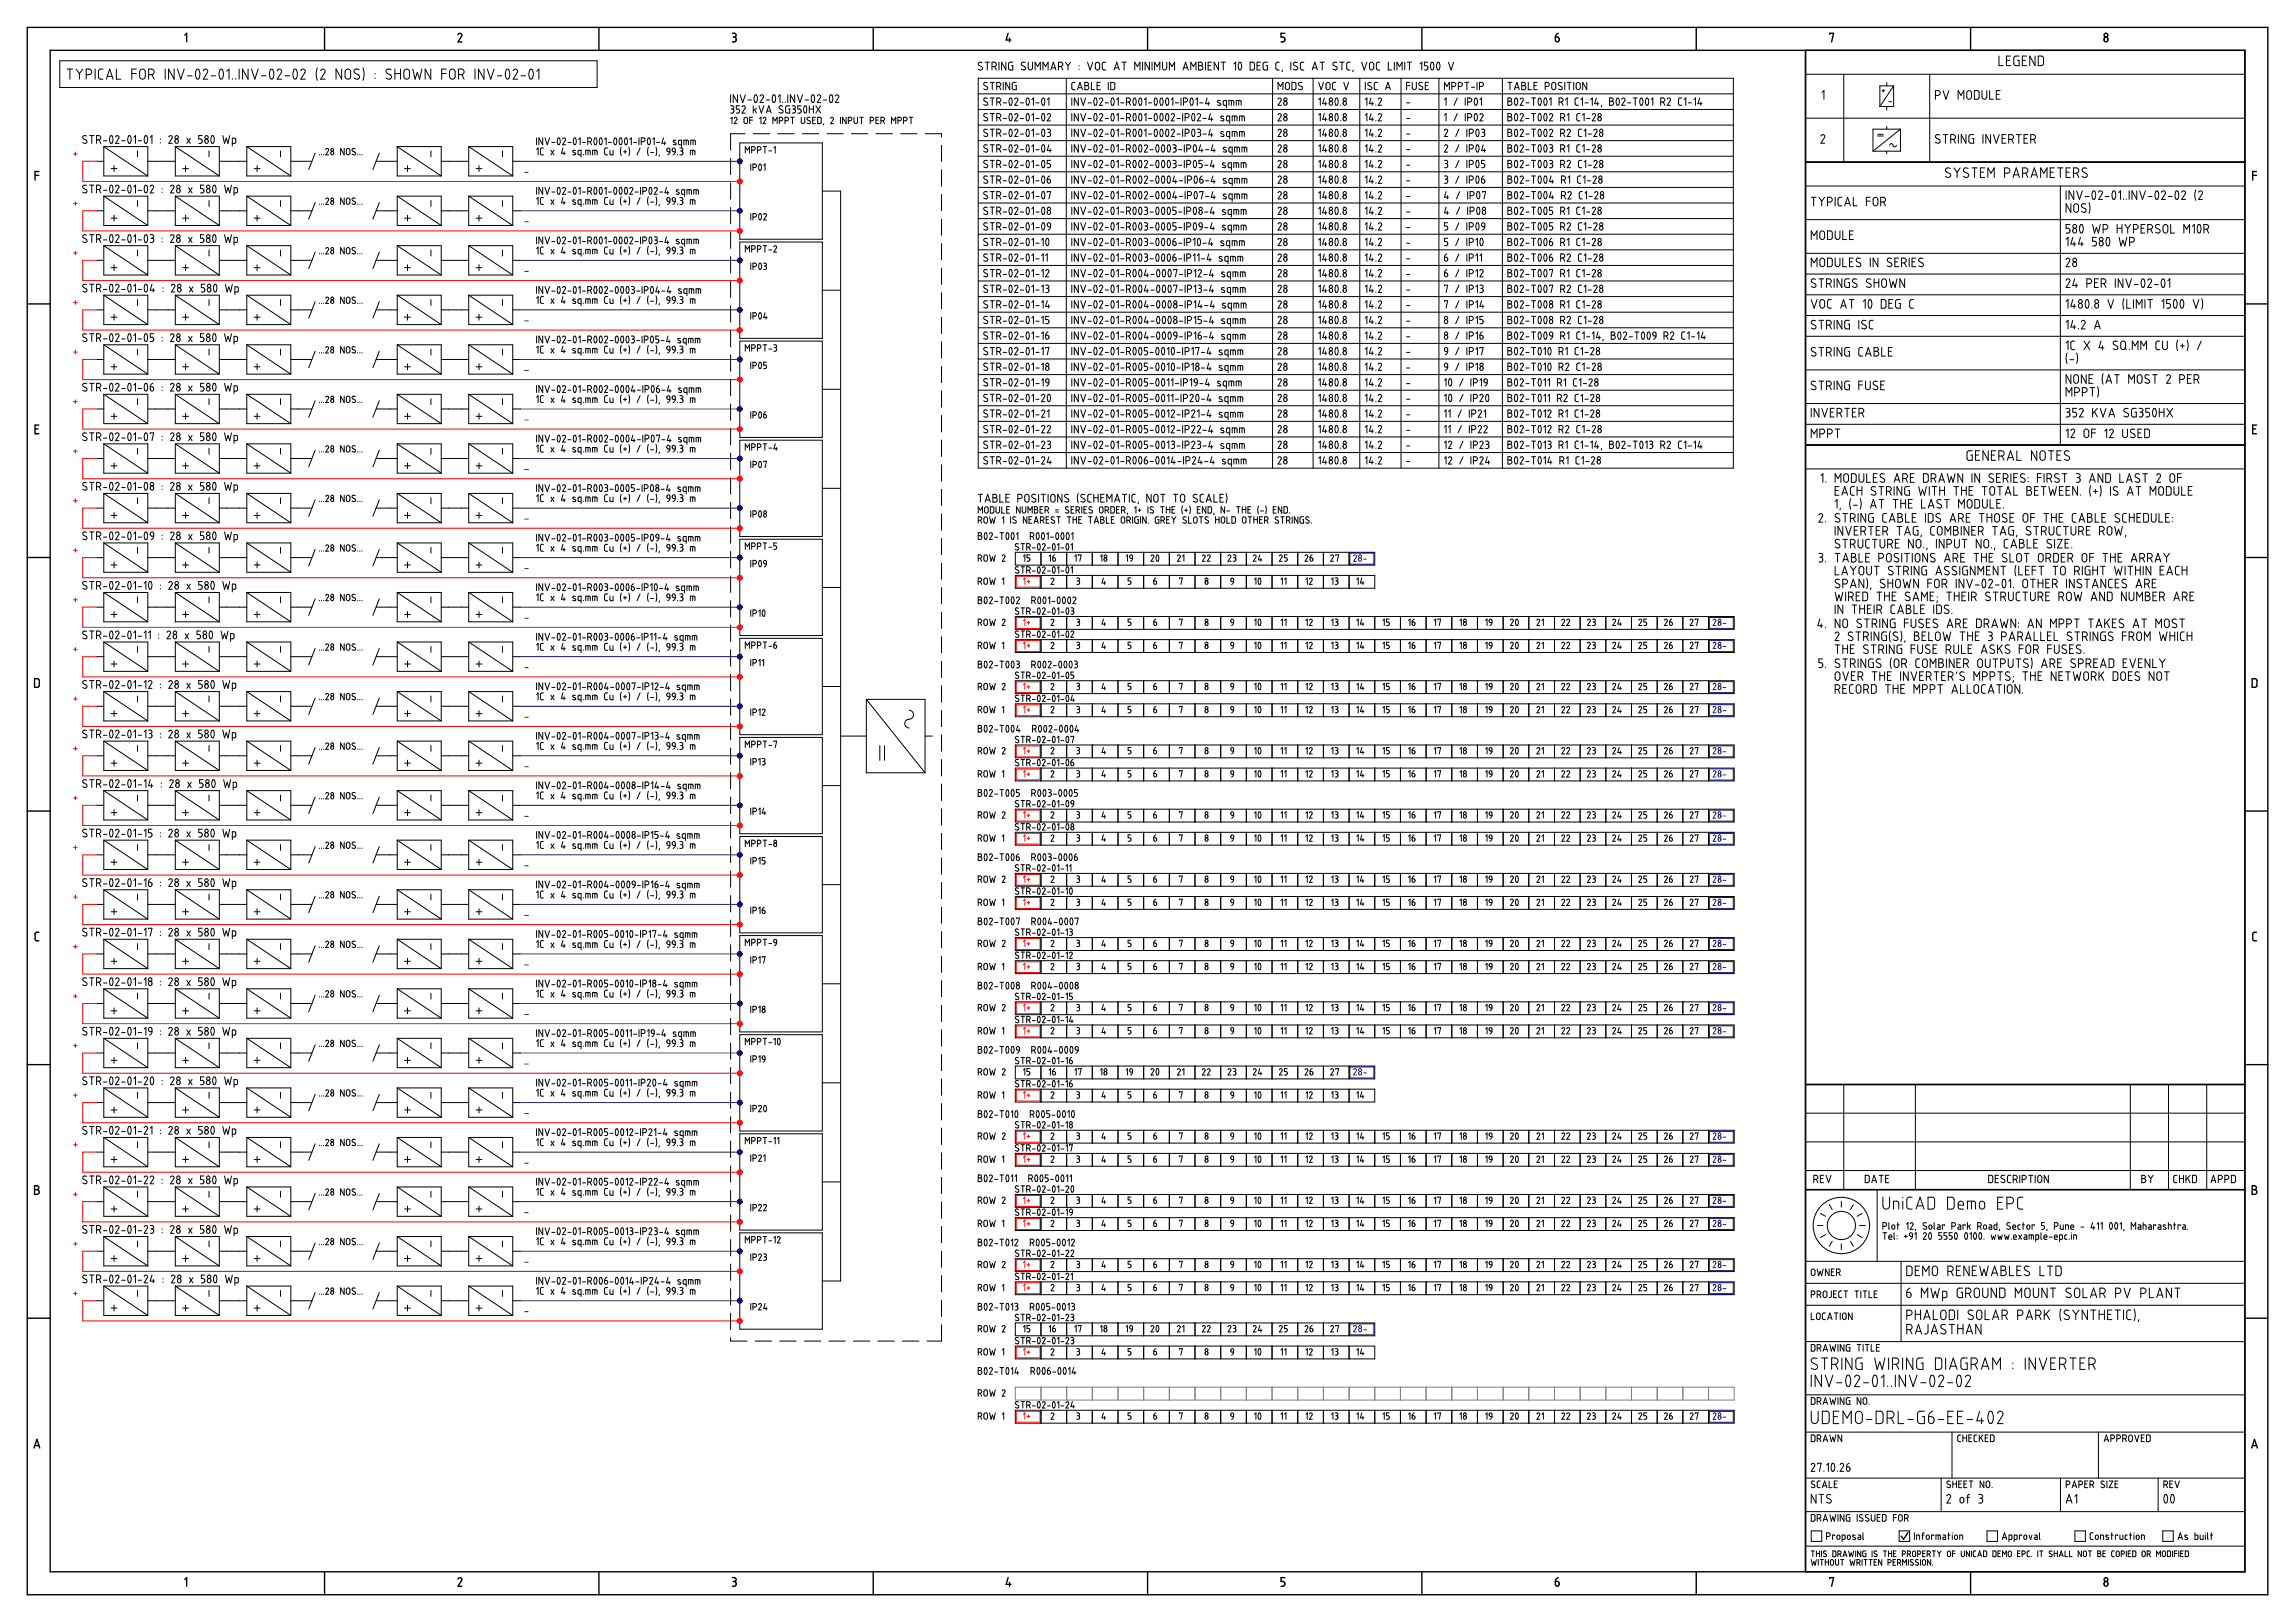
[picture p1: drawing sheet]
<svg xmlns="http://www.w3.org/2000/svg" width="841mm" height="594mm" viewBox="0 0 841 594" stroke-linecap="round" stroke-linejoin="round" font-family="sans-serif">
<g fill="none" stroke="#000" stroke-width=".51">
<path d="M10 10h821.1v574.1h-821.1zM18.4 18.4h804.3v557.3h-804.3zM67.7 12.9l.7-.7v3.1M118.9 10v8.4M167.9 12.7a.71 .71 0 0 1 .9-.5 .71 .71 0 0 1 .4 1l-1.3 2.1h1.3M219.5 10v8.4M268.4 12.2h.7a.7 .7 0 0 1 .7 .7 .7 .7 0 0 1-.7 .7M268.4 15.3h.7M268.7 13.6h.4M269.1 13.6l.6 .4 .1 .6-.2 .5-.5 .2M320 10v8.4M369.4 12.2l-.7 2.4h1.8"/>
<path d="M370 13.9v1.4M420.5 10v8.4M469.5 15.3h.7M470.9 12.2h-1.4v1.4h.9l.4 .4v.9l-.6 .4M521.1 10v8.4M570 14.6a.81 .81 0 0 0 1.4 .4 .81 .81 0 0 0-.4-1.4h-1v1M571 12.2l-.8 .7-.2 .7M621.6 10v8.4M661.6 18.4v557.3M670.5 12.5v-.3h1.4l-.7 3.1M722.1 10v8.4M771.3 13.8a.77 .77 0 0 1 1 .2 .77 .77 0 0 1-.1 1 .77 .77 0 0 1-1.1-.1z"/>
<path d="M661.6 59.4h161.1M12.8 64.2h1.4M14.2 62.8h-1.4v3.2M825.5 64.2h1.4M826.9 62.8h-1.4v3.2M10 111.3h8.4M822.7 111.3h8.4M12.8 157.1h1.1M14.2 155.7h-1.4v3.2h1.4M825.5 157.1h1.1M826.9 155.7h-1.4v3.2h1.4M661.6 163h161.1"/>
<path d="M10 204.2h8.4M822.7 204.2h8.4M12.7 248.6h1.3l.4 .4v2l-.4 .7h-1.3zM825.3 248.6h1.3l.4 .4 .1 2-.5 .7h-1.3zM10 297.1h8.4M822.7 297.1h8.4M14.2 341.5h-.9l-.5 .7 .1 2 .4 .3 .9 .1M826.9 341.5h-1l-.4 .7 .1 2 .3 .3 1 .1M10 389.9h8.4M661.6 397.2h161.1M822.7 389.9h8.4M12.7 434.3h.8a.7 .7 0 0 1 .7 .7 .7 .7 0 0 1-.7 .7 .87 .87 0 0 1 .9 .9 .87 .87 0 0 1-.9 .9h-.8z"/>
<path d="M12.7 435.7h.8M661.6 435.7h161.1M825.3 434.3h.9a.7 .7 0 0 1 .7 .7 .7 .7 0 0 1-.7 .7 .87 .87 0 0 1 .9 .9 .87 .87 0 0 1-.9 .9h-.9zM825.3 435.7h.9M10 482.8h8.4M822.7 482.8h8.4M12.5 530.4l1-3.2 1.1 3.2M12.8 529.5h1.5M825.1 530.4l1.1-3.2 1 3.2M825.4 529.5h1.5M67.7 578.5l.7-.7v3.2M118.9 575.7v8.4"/>
<path d="M167.9 578.4a.71 .71 0 0 1 .9-.5 .71 .71 0 0 1 .4 1l-1.3 2.1h1.3M219.5 575.7v8.4M268.4 577.8h.7a.7 .7 0 0 1 .7 .7 .7 .7 0 0 1-.7 .7 .89 .89 0 0 1 .7 .9 .89 .89 0 0 1-.7 .9h-.7M268.7 579.2h.4M320 575.7v8.4M369.4 577.8l-.7 2.5h1.8M370 579.6v1.4M420.5 575.7v8.4M470.2 579.2a.89 .89 0 0 1 .7 .9 .89 .89 0 0 1-.7 .9h-.7M470.9 577.8h-1.4v1.4h.7M521.1 575.7v8.4M570.7 579.2a.79 .79 0 0 1 .8 .7 .79 .79 0 0 1-.6 .9 .79 .79 0 0 1-.9-.5"/>
<path d="M570.7 579.2h-.7v1.1M571 577.8l-.8 .7-.2 .7M621.6 575.7v8.4M670.5 578.2v-.4h1.4l-.7 3.2M699.2 561.3l-1.6 2.5-.9-1.2M722.1 575.7v8.4M771.3 579.4a.77 .77 0 0 1 1 .2 .77 .77 0 0 1-.1 1.1 .77 .77 0 0 1-1.1-.1z"/>
<circle cx="771.8" cy="12.9" r=".7"/>
<circle cx="771.8" cy="578.5" r=".7"/>
</g>
<g fill="none" stroke="#000" stroke-width=".37">
<path d="M21.9 22.3h196.9v9.7h-196.9zM24.6 25.3h2M25.6 25.3v3.7M27.9 25.3l1.2 1.6M29.1 26.9v2.1M30.3 25.3l-1.2 1.6M31.6 27.3l1 .1a1.03 1.03 0 0 0 1-1.1 1.03 1.03 0 0 0-1-1h-1v3.7M34.9 25.3v3.7M36.9 29h.8M37.7 25.3l-1.1 .1-.4 .4v2.7l.7 .5M39 29l1.2-3.7 1.2 3.7M39.3 28h1.8"/>
<path d="M42.7 25.3v3.7h1.6M48.3 26.9h1.7M50 25.3h-1.7v3.7M51.4 25.7a1.03 1.03 0 0 1 1.1-.3 1.03 1.03 0 0 1 .7 .9v1.7a1.03 1.03 0 0 1-1 1 1.03 1.03 0 0 1-1-1zM54.5 27.3l1 .1a1.03 1.03 0 0 0 1-1.1 1.03 1.03 0 0 0-1-1h-1v3.7M55.7 27.3l.8 1.7M60.5 25.3v3.7M63.8 25.3v3.7l-2-3.7v3.7M65 25.3l1.3 3.7 1.2-3.7M68.7 27.8h1.7M72 25.5l.4-.2a2.49 2.49 0 0 1 0 3.7 2.59 2.59 0 0 1-.4-3.5zM74.5 25.9a.84 .84 0 0 1 1.1-.5 .84 .84 0 0 1 .4 1.1"/>
<path d="M76 26.5l-1.5 2.5h1.6M77.4 27.8h1.6M80.7 25.5l.4-.2a2.49 2.49 0 0 1 0 3.7 2.59 2.59 0 0 1-.4-3.5zM83.1 26.1l.8-.8v3.7M85.2 28.8v.2M86.4 28.8v.2M87.6 25.3v3.7M90.9 25.3v3.7l-2-3.7v3.7M92.2 25.3l1.2 3.7 1.2-3.7M95.8 27.8h1.7M99.1 25.5l.4-.2a2.49 2.49 0 0 1 0 3.7 2.59 2.59 0 0 1-.4-3.5zM101.6 25.9a.83 .83 0 0 1 1.1-.5 .83 .83 0 0 1 .4 1.1"/>
<path d="M103.1 26.5l-1.5 2.5h1.6M104.5 27.8h1.6M107.8 25.5l.4-.2a2.49 2.49 0 0 1 0 3.7 2.59 2.59 0 0 1-.4-3.5zM110.2 25.9a.84 .84 0 0 1 1.1-.5 .84 .84 0 0 1 .5 1.1M111.8 26.5l-1.6 2.5h1.7M116.3 24.9l-.4 2.2 .4 2.3M117.5 25.9a.83 .83 0 0 1 1.1-.5 .83 .83 0 0 1 .4 1.1M119 26.5l-1.5 2.5h1.6M125.2 25.3v3.7l-2.1-3.7v3.7M126.6 25.7a1.03 1.03 0 0 1 1.2-.3 1.03 1.03 0 0 1 .7 .9v1.7a1.03 1.03 0 0 1-1 1 1.03 1.03 0 0 1-1.1-1zM131.3 27.4a.95 .95 0 0 1 .1 1.5 .95 .95 0 0 1-1.4-.1l-.3-.2M131.6 25.5a.97 .97 0 0 0-1.4-.1 .97 .97 0 0 0 0 1.5l1.1 .5"/>
<path d="M133 24.9l.4 2.2-.4 2.3M137.4 26.9v.3M137.4 28.6v.2M143 27.4a.95 .95 0 0 1 .1 1.5 .95 .95 0 0 1-1.4-.1l-.3-.2M143.3 25.5a.97 .97 0 0 0-1.4-.1 .97 .97 0 0 0 0 1.5l1.1 .5M144.7 26.9h2.1M144.7 25.3v3.7M146.8 25.3v3.7M148 26.3v1.7M148 26.3a1.02 1.02 0 0 1 1-1 1.02 1.02 0 0 1 1.1 1v1.7a1.03 1.03 0 0 1-1.1 1 1.03 1.03 0 0 1-1-1M151.3 25.3l.8 3.7 .8-2.5 .9 2.5 .8-3.7M157.9 25.3v3.7l-2.1-3.7v3.7"/>
<path d="M161.9 26.9h1.6M163.5 25.3h-1.6v3.7M164.9 25.7a1.03 1.03 0 0 1 1.2-.3 1.03 1.03 0 0 1 .7 .9v1.7a1.03 1.03 0 0 1-1 1 1.03 1.03 0 0 1-1.1-1zM168 27.3l1.1 .1a1.03 1.03 0 0 0 1-1.1 1.03 1.03 0 0 0-1-1h-1.1v3.7M169.2 27.3l.9 1.7M174.1 25.3v3.7M177.4 25.3v3.7l-2.1-3.7v3.7M178.6 25.3l1.2 3.7 1.3-3.7M182.3 27.8h1.6M185.6 25.5l.4-.2a2.49 2.49 0 0 1 0 3.7 2.59 2.59 0 0 1-.4-3.5zM188 25.9a.84 .84 0 0 1 1.2-.5 .84 .84 0 0 1 .4 1.1M189.6 26.5l-1.6 2.5h1.7"/>
<path d="M190.9 27.8h1.7M194.2 25.5l.4-.2a2.49 2.49 0 0 1 0 3.7 2.59 2.59 0 0 1-.4-3.5zM196.7 26.1l.8-.8v3.7M267.7 38.7h.6a.6 .6 0 0 1 .6 .6 .6 .6 0 0 1-.6 .6M267.7 34.7v2.9M268 39.9h.3M268.3 39.9a.76 .76 0 0 1 .7 .8 .76 .76 0 0 1-.7 .7h-.6M270.3 34.7v2.9l-1.6-2.9v2.9M271 38.7h-1.2v1.2l.9 .1 .3 .5-.1 .8-1.1 .1M271.2 34.7l1 2.9 .9-2.9M271.9 39.2a.6 .6 0 0 1 .8-.4 .6 .6 0 0 1 .3 .8l-1.1 1.8h1.2M274.1 36.6h1.3"/>
<path d="M276 38.7v2.7M276.6 34.9l.2-.1a1.35 1.35 0 0 1 .7 2l-.4 .7a1.35 1.35 0 0 1-.7-2zM277.2 39.6l-1.2 .9M278.1 38.7l.9 2.7 .9-2.7M278.5 35.2a.64 .64 0 0 1 .9-.4 .64 .64 0 0 1 .3 .9l-1.2 1.9h1.3M280.8 36.6h1.2M283.3 34.9l.1-.1a1.35 1.35 0 0 1 .8 2l-.4 .7a1.35 1.35 0 0 1-.7-2zM285.2 35.3l.6-.6v2.9M286.8 37.4v.2M286.9 38.9a.72 .72 0 0 0-1.1-.1 .72 .72 0 0 0 0 1.1l.9 .4a.68 .68 0 0 1 .1 1 .68 .68 0 0 1-1 0l-.3-.2M287.7 37.4v.2M288.7 34.7v2.9"/>
<path d="M289.4 38.7l-1.1 .1-.3 .3-.1 1.7 .4 .6h1.1v-1.5h-.5M290.3 38.7h.6a.6 .6 0 0 1 .6 .6 .6 .6 0 0 1-.6 .6M290.6 39.9h.3M290.9 39.9a.76 .76 0 0 1 .6 .8 .76 .76 0 0 1-.6 .7h-.6M291.2 34.7v2.9l-1.6-2.9v2.9M292.2 34.7l.9 2.9 1-2.9M293.6 38.7h-1.2v1.2l.8 .1 .4 .5M294.8 38.9l.1-.1a1.6 1.6 0 0 1 .5 2.5l-.2 .1a1.6 1.6 0 0 1-.4-2.5zM295 36.6h1.3M296.6 39.9h1.5M296.6 38.7v2.7M297.6 34.9l.1-.1a1.35 1.35 0 0 1 .7 2l-.3 .7a1.35 1.35 0 0 1-.8-2z"/>
<path d="M298.1 38.7v2.7M299 38.7l1.8 2.7M299.5 35.2a.64 .64 0 0 1 .8-.4 .64 .64 0 0 1 .4 .9l-1.2 1.9h1.3M300.8 38.7l-1.8 2.7M301.7 36.6h1.3M304.2 34.9l.2-.1a1.35 1.35 0 0 1 .7 2l-.4 .7a1.35 1.35 0 0 1-.7-2zM306.2 35l-.1 .2M306.2 35a.63 .63 0 0 1 .9-.2 .63 .63 0 0 1 .2 .9M307.3 35.7l-1.2 1.9h1.3M358.5 28.7h276.7v142.8h-276.7zM358.5 34.4h276.7M359.9 22.9a.76 .76 0 0 0-1.1-.1 .76 .76 0 0 0 0 1.2l.9 .4a.73 .73 0 0 1 .1 1.1 .73 .73 0 0 1-1.1 0l-.2-.2"/>
<path d="M361 22.8h1.6M361.8 22.8v2.8M361.8 30.3a.72 .72 0 0 0-1-.1 .72 .72 0 0 0 0 1.1l.9 .4a.68 .68 0 0 1 .1 1.1 .68 .68 0 0 1-1-.1l-.3-.1M361.8 36a.72 .72 0 0 0-1-.1 .72 .72 0 0 0 0 1.1l.9 .4a.68 .68 0 0 1 .1 1.1 .68 .68 0 0 1-1-.1l-.3-.1M362.9 30.2h1.5M362.9 35.9h1.5M363.5 24.4h.8a.79 .79 0 0 0 .8-.8 .79 .79 0 0 0-.8-.8h-.8v2.8M363.6 30.2v2.7M363.6 35.9v2.7M364.5 24.3l.6 1.3M365.3 31.7h.7a.75 .75 0 0 0 .8-.8 .75 .75 0 0 0-.8-.7h-.7v2.7M365.3 37.4h.7a.75 .75 0 0 0 .8-.8 .75 .75 0 0 0-.8-.7h-.7v2.7"/>
<path d="M366.1 22.8v2.8M366.2 31.6l.6 1.3M366.2 37.4l.6 1.2M367.6 30.2v2.7M367.6 37.7h1.3M368.6 22.8v2.8l-1.6-2.8v2.8M370 30.2v2.7l-1.4-2.7v2.7M370 36l.2-.1a1.6 1.6 0 0 1 .4 2.5l-.1 .1a1.6 1.6 0 0 1-.5-2.5zM371.2 22.8h-1.2l-.4 .4v1.8l.4 .6h1.2v-1.6h-.5M371.8 36.3a.61 .61 0 0 1 .8-.4 .61 .61 0 0 1 .4 .9M372.4 30.2h-1.1l-.3 .3-.1 1.8 .4 .5 1.1 .1v-1.5h-.4M373 36.8l-1.2 1.8h1.2"/>
<path d="M373.9 37.7h1.2M375.7 22.9a.76 .76 0 0 0-1.2-.1 .76 .76 0 0 0 .1 1.2l.9 .4a.73 .73 0 0 1 .1 1.1 .73 .73 0 0 1-1.1 0l-.2-.2M376.3 36l.1-.1a1.6 1.6 0 0 1 .5 2.5l-.1 .1a1.6 1.6 0 0 1-.5-2.5zM376.8 22.8v2a.79 .79 0 0 0 .8 .8 .79 .79 0 0 0 .8-.8v-2M378.1 36.5l.6-.6v2.7M379.3 25.6v-2.8l1 1.6 .9-1.6v2.8M379.6 37.7h1.2M382 36l.1-.1a1.6 1.6 0 0 1 .5 2.5l-.1 .1a1.6 1.6 0 0 1-.5-2.5zM382.2 25.6v-2.8l.9 1.6 1-1.6v2.8M383.8 36.5l.6-.6v2.7M385 25.6l1-2.8 .9 2.8M385.3 24.8h1.4"/>
<path d="M387.9 24.4h.8a.79 .79 0 0 0 .8-.8 .79 .79 0 0 0-.8-.8h-.8v2.8M388.9 24.3l.6 1.3M390.4 22.8l1 1.2M390.8 28.7v142.8M391.4 24v1.6M392.3 22.8l-.9 1.2M392.8 35.9v2.7M394 30.2h-.9l-.3 .6v1.7l.3 .3 .9 .1M394.9 32.9l.9-2.7 .9 2.7M395.1 32.1h1.3M395.2 35.9v2.7l-1.5-2.7v2.7M395.4 24v.2"/>
<path d="M395.4 25.3v.2M396 35.9l1 2.7 .8-2.7M397.6 31.4h.7M398.3 30.2h-.7v2.7h.7M398.3 30.2a.6 .6 0 0 1 .6 .6 .6 .6 0 0 1-.6 .6 .75 .75 0 0 1 .7 .7 .75 .75 0 0 1-.7 .8M398.5 22.8l1 2.8 .9-2.8M398.7 37.7h1.2M399.9 30.2v2.7h1.2M401.1 36l.2-.1a1.6 1.6 0 0 1 .4 2.5l-.1 .1a1.6 1.6 0 0 1-.5-2.5zM401.6 23l.6-.2 .5 .2 .3 1.8a.79 .79 0 0 1-.8 .8 .79 .79 0 0 1-.8-.8zM402 31.4h.9M402.9 36.3a.61 .61 0 0 1 .8-.4 .61 .61 0 0 1 .3 .9"/>
<path d="M403.2 30.2h-1.2v2.7h1.2M404.1 36.8l-1.2 1.8h1.2M405 37.7h1.2M405.2 22.8h-.9l-.4 .6 .1 1.8 .3 .4h.9M406.1 30.2v2.7M407 30.2h1.2l.3 .3v1.8l-.3 .5-1.2 .1zM407.4 36l.1-.1a1.6 1.6 0 0 1 .5 2.5l-.1 .1a1.6 1.6 0 0 1-.5-2.5zM408.3 25.6l.9-2.8 1 2.8M408.6 24.8h1.3M409.2 36.5l.6-.6v2.7M410.7 37.7h1.2M411.1 22.8h1.6"/>
<path d="M411.9 22.8v2.8M412.8 37.4h.7a.75 .75 0 0 0 .8-.8 .75 .75 0 0 0-.8-.7h-.7v2.7M413.7 37.4l.6 1.2M415.5 36l.1-.1a1.6 1.6 0 0 1 .5 2.5l-.2 .1a1.6 1.6 0 0 1-.4-2.5zM415.8 25.6v-2.8l1 1.6 .9-1.6v2.8M417.6 36l.1-.1a1.6 1.6 0 0 1 .5 2.5l-.2 .1a1.6 1.6 0 0 1-.4-2.5zM418.7 22.8v2.8M419.4 36.5l.5-.6v2.7M420.9 37.7h1.1M421.2 22.8v2.8l-1.6-2.8v2.8M422.2 22.8v2.8M423.1 25.6v-2.8l1 1.6 .9-1.6v2.8"/>
<path d="M423.2 36l.2-.1a1.6 1.6 0 0 1 .4 2.5l-.1 .1a1.6 1.6 0 0 1-.5-2.5zM425.3 36l.2-.1a1.6 1.6 0 0 1 .4 2.5l-.1 .1a1.6 1.6 0 0 1-.5-2.5zM426 22.8v2a.79 .79 0 0 0 .8 .8 .79 .79 0 0 0 .8-.8v-2M427.4 36l.2-.1a1.6 1.6 0 0 1 .4 2.5l-.1 .1a1.6 1.6 0 0 1-.5-2.5zM428.5 25.6v-2.8l1 1.6 .9-1.6v2.8M429.2 36.5l.6-.6v2.7M430.7 37.7h1.2M432.8 35.9v2.7M433.5 25.6l1-2.8 .9 2.8M433.7 37.4h.7a.75 .75 0 0 0 .8-.8 .75 .75 0 0 0-.8-.7h-.7v2.7M433.8 24.8h1.4M436.4 25.6v-2.8l.9 1.6 1-1.6v2.8"/>
<path d="M436.4 36l.1-.1a1.6 1.6 0 0 1 .5 2.5l-.1 .1a1.6 1.6 0 0 1-.5-2.5zM438.2 36.5l.6-.6v2.7M439.2 22.8h.8a.63 .63 0 0 1 .7 .6 .63 .63 0 0 1-.7 .6 .79 .79 0 0 1 .8 .8 .79 .79 0 0 1-.8 .8h-.8zM439.2 24h.8M439.7 37.7h1.2M441.8 22.8v2.8M442.4 35.9l-.6 2.1h1.5M442.7 24h1M442.8 37.4v1.2M444 22.8h-1.3v2.8h1.3M446.5 22.8v2.8l-1.6-2.8v2.8M447.2 36.9a.5 .5 0 0 0-.7-.1 .5 .5 0 0 0-.1 .7l.9 .5a.64 .64 0 0 1-.4 .6 .64 .64 0 0 1-.7-.2"/>
<path d="M447.5 22.8h1.6M448.3 22.8v2.8M448.7 36.8l-.4 .4v1.2l1.2 .2M448.7 36.8h.8v2.7M451.3 36.8v1.8M451.7 36.8l.4 .4v1.4M451.7 36.8h-1.4v1.8M452.2 23.4l.6-.6v2.8M453.9 36.8v1.8M454.1 22.9l.1-.1a1.35 1.35 0 0 1 .7 2.1l-.3 .7a1.35 1.35 0 0 1-.8-2.1zM454.4 36.8l.4 .4v1.4M454.4 36.8h-1.4v1.8"/>
<path d="M458.1 22.8h1.2l.4 .4v1.8l-.4 .6h-1.2zM460.7 24h.9M461.9 22.8h-1.2v2.8h1.2M464.5 22.8h-1.2l-.4 .4v1.8l.4 .6h1.2v-1.6h-.5M466.3 28.7v142.8M467.6 23.4v1.6M467.6 25l.3 .6h.9M468.4 36.3a.61 .61 0 0 1 .8-.4 .61 .61 0 0 1 .3 .9M468.4 32.9v-2.7l.8 1.5 1-1.5v2.7M468.8 22.8h-.9l-.3 .6M469.5 36.8l-1.1 1.8h1.1M469.9 25.6l-.1 .7"/>
<path d="M470.4 38a.6 .6 0 0 0 .6 .6 .6 .6 0 0 0 .6-.6M470.5 38a.64 .64 0 0 1 .5-.9 .64 .64 0 0 1 .6 .9M471 32.1a.75 .75 0 0 0 .8 .8 .75 .75 0 0 0 .7-.8M471 30.9a.75 .75 0 0 1 .8-.7 .75 .75 0 0 1 .7 .7M471 30.9v1.2M472.5 30.9v1.2M473 22.8v2.8M473.4 30.2h1.2l.3 .3v1.8l-.3 .5-1.2 .1zM475.4 22.9a.76 .76 0 0 0-1.1-.1 .76 .76 0 0 0 0 1.2l.9 .4a.73 .73 0 0 1 .1 1.1 .73 .73 0 0 1-1.1 0l-.2-.2M477.2 30.3a.72 .72 0 0 0-1.1-.1 .72 .72 0 0 0 0 1.1l.9 .4a.68 .68 0 0 1 .1 1.1 .68 .68 0 0 1-1-.1l-.3-.1M477.8 22.8h-.9l-.4 .6 .1 1.8 .3 .4h.9M480.9 25.6l.9-2.8 1 2.8"/>
<path d="M481.2 24.8h1.3M481.2 28.7v142.8M483.2 30.2l.9 2.7 .9-2.7M483.2 36.5l.6-.6v2.7M483.7 22.8h1.6M484.5 22.8v2.8M485.3 35.9l-.6 2.1h1.5M485.8 37.4v1.2M485.9 32.1a.75 .75 0 0 0 .8 .8 .75 .75 0 0 0 .7-.8M485.9 30.9a.75 .75 0 0 1 .8-.7 .75 .75 0 0 1 .7 .7M485.9 30.9v1.2M487.1 38a.64 .64 0 0 1 .6-.9 .64 .64 0 0 1 .6 .9"/>
<path d="M487.1 38a.6 .6 0 0 0 .6 .6 .6 .6 0 0 0 .6-.6M487.4 30.9v1.2M489.5 36l.1-.1a1.6 1.6 0 0 1 .5 2.5l-.1 .1a1.6 1.6 0 0 1-.5-2.5zM489.5 30.2h-.8l-.4 .6 .1 1.7 .3 .3 .8 .1M489.9 22.9a.76 .76 0 0 0-1.2-.1 .76 .76 0 0 0 .1 1.2l.9 .4a.73 .73 0 0 1 0 1.1 .73 .73 0 0 1-1.1 0l-.2-.2M491 22.8h1.5M491.3 38.4v.2M491.8 22.8v2.8M492.2 38a.6 .6 0 0 0 .6 .6 .6 .6 0 0 0 .6-.6M492.2 38a.64 .64 0 0 1 .6-.9 .64 .64 0 0 1 .6 .9M492.4 30.2l.9 2.7 .9-2.7M494.8 22.8h-.9l-.4 .6 .1 1.8 .3 .4h.9"/>
<path d="M495.9 25.6l-.2 .7M498.3 28.7v142.8M499 22.8l.9 2.8 1-2.8M500.3 30.2v2.7M500.3 36.5l.6-.6v2.7M502.1 23l.5-.2 .6 .2 .2 1.8a.79 .79 0 0 1-.8 .8 .79 .79 0 0 1-.8-.8zM502.4 35.9l-.6 2.1h1.5M502.6 30.3a.71 .71 0 0 0-1.1-.1 .71 .71 0 0 0 0 1.1l.9 .4a.68 .68 0 0 1 .1 1.1 .68 .68 0 0 1-1-.1l-.3-.1M502.9 37.4v1.2M504.2 38.4v.2M504.8 30.2h-.8l-.4 .6 .1 1.7 .3 .3 .8 .1M505.1 36.3a.61 .61 0 0 1 .8-.4 .61 .61 0 0 1 .3 .9"/>
<path d="M505.7 22.8h-.9l-.4 .6v1.8l.4 .4h.9M506.2 36.8l-1.1 1.8h1.2M507.7 32.9l.9-2.7 .9 2.7M508 32.1h1.2M508.7 22.8v2.8h1.3M511 22.8v2.8M511.9 25.6v-2.8l1 1.6 .9-1.6v2.8M513.4 28.7v142.8M514.8 22.8v2.8M515.5 31.4h1.1M515.5 37.7h1.1M515.7 22.8h1.6"/>
<path d="M516.5 22.8v2.8M516.6 30.2h-1.1v2.7M517.5 30.2v1.9M517.5 32.1a.75 .75 0 0 0 .8 .8 .75 .75 0 0 0 .7-.8M519 30.2v1.9M520.4 23.4l.6-.6v2.8M521.3 30.3a.71 .71 0 0 0-1.1-.1 .71 .71 0 0 0 .1 1.1l.8 .4a.68 .68 0 0 1 .1 1.1 .68 .68 0 0 1-1-.1l-.3-.1M522.3 31.4h.9M523.3 22.8h-1.3v1.2h.6a.81 .81 0 0 1 .7 .8 .81 .81 0 0 1-.7 .8h-.6M523.5 30.2h-1.2v2.7h1.2M524.5 22.9l.2-.1a1.35 1.35 0 0 1 .7 2.1l-.4 .7a1.35 1.35 0 0 1-.7-2.1zM526.7 22.9l.2-.1a1.35 1.35 0 0 1 .7 2.1l-.4 .7a1.35 1.35 0 0 1-.7-2.1z"/>
<path d="M527.3 28.7v142.8M529.3 32.9v-2.7l.9 1.5 .9-1.5v2.7M529.3 36.5l.6-.6v2.7M530.8 22.8l.9 2.8 1-2.8M532 31.7h.8a.75 .75 0 0 0 .7-.8 .75 .75 0 0 0-.7-.7h-.8v2.7M534 35.9l-1.2 2.7M534.4 31.7h.8a.75 .75 0 0 0 .7-.8 .75 .75 0 0 0-.7-.7h-.8v2.7M536.8 30.2h1.5M537 35.9v2.7M537.5 30.2v2.7M537.8 37.4h.8a.75 .75 0 0 0 .7-.8 .75 .75 0 0 0-.7-.7h-.8v2.7M539.2 32h1.2"/>
<path d="M540.5 36l.2-.1a1.6 1.6 0 0 1 .4 2.5l-.1 .1a1.6 1.6 0 0 1-.5-2.5zM541.3 30.2v2.7M542.2 31.7h.7a.75 .75 0 0 0 .8-.8 .75 .75 0 0 0-.8-.7h-.7v2.7M542.3 36.5l.6-.6v2.7M550.6 28.7v142.8M552.6 35.9h.7a.6 .6 0 0 1 .6 .6 .6 .6 0 0 1-.6 .6 .74 .74 0 0 1 .8 .7 .74 .74 0 0 1-.8 .8h-.7zM552.6 30.2h1.5M552.6 37.1h.7M553.3 30.2v2.7M555 32.9l.9-2.7 .9 2.7M555.2 32.1h1.3M555.3 36l.1-.1a1.6 1.6 0 0 1 .5 2.5l-.2 .1a1.6 1.6 0 0 1-.4-2.5z"/>
<path d="M557.1 36.3a.61 .61 0 0 1 .8-.4 .61 .61 0 0 1 .3 .9M557.7 30.2h.7a.6 .6 0 0 1 .6 .6 .6 .6 0 0 1-.6 .6 .74 .74 0 0 1 .8 .7 .74 .74 0 0 1-.8 .8h-.7zM557.7 31.4h.7M558.2 36.8l-1.1 1.8h1.1M559.2 37.7h1.1M560 30.2v2.7h1.3M561.3 35.9h1.4M562 35.9v2.7M562.1 31.4h.9M563.3 30.2h-1.2v2.7h1.2M563.9 36l.2-.1a1.6 1.6 0 0 1 .4 2.5l-.1 .1a1.6 1.6 0 0 1-.5-2.5zM566 36l.2-.1a1.6 1.6 0 0 1 .4 2.5l-.1 .1a1.6 1.6 0 0 1-.5-2.5z"/>
<path d="M566.3 31.7h.7a.75 .75 0 0 0 .7-.8 .75 .75 0 0 0-.7-.7h-.7v2.7M567.8 36.5l.6-.6v2.7M568.6 32.1a.75 .75 0 0 0 .8 .8 .75 .75 0 0 0 .7-.8M568.6 30.9a.75 .75 0 0 1 .8-.7 .75 .75 0 0 1 .7 .7M568.6 30.9v1.2M570.1 30.9v1.2M571.3 37.4h.8a.75 .75 0 0 0 .7-.8 .75 .75 0 0 0-.7-.7h-.8v2.7M572.2 37.4l.6 1.2M572.4 30.3a.72 .72 0 0 0-1.1-.1 .72 .72 0 0 0 .1 1.1l.8 .4a.68 .68 0 0 1 .1 1.1 .68 .68 0 0 1-1-.1l-.3-.1M573.4 30.2v2.7M573.7 36.5l.6-.6v2.7M574.3 30.2h1.5"/>
<path d="M575.1 30.2v2.7M576.7 30.2v2.7M577.2 36.5v1.5M577.2 38l.4 .5 .8 .1M577.6 30.9v1.2M577.6 32.1a.75 .75 0 0 0 .7 .8 .75 .75 0 0 0 .8-.8M577.6 30.9a.75 .75 0 0 1 .7-.7 .75 .75 0 0 1 .8 .7M578.4 35.9h-.8l-.4 .6M579.1 30.9v1.2M579.3 36.5l.6-.6v2.7M580.8 37.7h1.2M581.5 30.2v2.7l-1.5-2.7v2.7"/>
<path d="M582.9 36.5l.6-.6v2.7M585 35.9l-.6 2.1h1.5M585.4 37.4v1.2M586.9 38.6l-.1 .6M589.9 35.9h.7a.6 .6 0 0 1 .6 .6 .6 .6 0 0 1-.6 .6 .74 .74 0 0 1 .7 .7 .74 .74 0 0 1-.7 .8h-.7zM589.9 37.1h.7M592.5 36l.2-.1a1.6 1.6 0 0 1 .4 2.5l-.1 .1a1.6 1.6 0 0 1-.5-2.5zM594.3 36.3a.61 .61 0 0 1 .8-.4 .61 .61 0 0 1 .3 .9M595.4 36.8l-1.1 1.8h1.2M596.4 37.7h1.2M598.5 35.9h1.5M599.2 35.9v2.7"/>
<path d="M601.2 36l.1-.1a1.6 1.6 0 0 1 .5 2.5l-.1 .1a1.6 1.6 0 0 1-.5-2.5zM603.3 36l.1-.1a1.6 1.6 0 0 1 .5 2.5l-.1 .1a1.6 1.6 0 0 1-.5-2.5zM605.1 36.5l.6-.6v2.7M608.6 37.4h.7a.75 .75 0 0 0 .8-.8 .75 .75 0 0 0-.8-.7h-.7v2.7M609.5 37.4l.6 1.2M611 36.3a.61 .61 0 0 1 .8-.4 .61 .61 0 0 1 .3 .9M612.1 36.8l-1.1 1.8h1.2M615.1 38l.3 .5 .9 .1M616.3 35.9h-.9l-.3 .3v1.8M617.2 36.5l.6-.6v2.7M618.7 37.7h1.2M620.8 36.5l.5-.6v2.7"/>
<path d="M622.9 35.9l-.6 2.1h1.4M623.3 37.4v1.2M661.6 27.2h161.1M667.7 33.9l.7-.7v3.1M675.7 27.2v32.2M689.6 33.2h1M690.1 32.7v1M691.4 30.2v1.3M691.4 39v1.3M692.2 37.3h1M693.9 31.5v7.5h-5M693.9 31.5h-5v7.5"/>
<path d="M693.9 31.5l-5 7.5M707.2 27.2v32.2M709.3 34.9h.8a.88 .88 0 0 0 .9-.8 .88 .88 0 0 0-.9-.9h-.8v3.1M712.1 33.2l1 3.1 1.1-3.1M717.6 36.3v-3.1l1 1.7 1.1-1.7v3.1M721 33.4l.6-.2 .6 .2 .3 2.1a.88 .88 0 0 1-.9 .8 .88 .88 0 0 1-.9-.8zM723.5 33.2h1.3l.4 .4 .1 2-.5 .7h-1.3zM726.3 33.2v2.3a.88 .88 0 0 0 .9 .8 .88 .88 0 0 0 .9-.8v-2.3M729.1 33.2v3.1h1.4M731.6 34.6h1M732.5 20.5v3.5h1.6M733 33.2h-1.4v3.1h1.4"/>
<path d="M735.3 22.1h1.1M736.8 20.5h-1.5v3.5h1.5M739.9 20.5l-1.4 .1-.5 .4v2.3l.5 .7h1.4v-1.9h-.6M741.1 22.1h1.2M742.7 20.5h-1.6v3.5h1.6M745.8 20.5v3.5l-2-3.5v3.5M746.9 20.5l1.5 .1 .4 .4 .1 2.3-.5 .7h-1.5zM31.7 49.8a.76 .76 0 0 0-1.1-.1 .76 .76 0 0 0 0 1.2l.9 .4a.73 .73 0 0 1 .1 1.1 .73 .73 0 0 1-1.1-.1l-.2-.1M32.9 49.7h1.5M33.6 49.7v2.8M35.3 59.1h2.7M35.4 51.2h.8a.79 .79 0 0 0 .8-.7 .79 .79 0 0 0-.8-.8h-.8v2.8"/>
<path d="M36.3 51.2l.7 1.3M37.9 51.6h1.3M38 53.7h16.2v10.8M38 53.7v10.8h16.2M38 53.7l16.2 10.8M40.5 49.8l.1-.1a1.35 1.35 0 0 1 .7 2.1l-.3 .7a1.35 1.35 0 0 1-.8-2.1zM42.4 50v.1M42.4 50a.63 .63 0 0 1 .9-.3 .63 .63 0 0 1 .2 .9l-1.1 1.9h1.2M44.6 51.6h1.2M47.1 49.8l.2-.1a1.35 1.35 0 0 1 .7 2.1l-.4 .7a1.35 1.35 0 0 1-.7-2.1zM49 50.3l.7-.6v2.8M50.4 55.3v2.1"/>
<path d="M50.6 51.6h1.3M53.2 49.8l.1-.1a1.35 1.35 0 0 1 .7 2.1l-.4 .7a1.35 1.35 0 0 1-.7-2.1zM54.2 59.1h10M55.1 50.3l.6-.6v2.8M58.8 50.9v.2M58.8 52.2v.2M62 50l-.1 .1M62 50a.63 .63 0 0 1 .8-.3 .63 .63 0 0 1 .3 .9l-1.2 1.9h1.2M64.2 53.7h16.2v10.8M64.2 53.7v10.8h16.2M64.2 53.7l16.2 10.8M65.4 51.6v.3"/>
<path d="M65.4 51.6a.72 .72 0 0 0-1-.4 .72 .72 0 0 0-.3 1 .72 .72 0 0 0 1.1 .1l.2-.4M68.5 50.6l1.2 1.9M69.7 50.6l-1.2 1.9M74.1 49.7h-1.3v1.2h.7a.81 .81 0 0 1 .6 .8 .81 .81 0 0 1-.6 .8h-.7M76.6 55.3v2.1M77.6 49.8l.1-.1a1.35 1.35 0 0 1 .8 2.1l-.4 .7a1.35 1.35 0 0 1-.7-2.1zM80.4 59.1h10M81.6 49.7l.7 2.8 .6-1.9 .6 1.9 .7-2.8M85.1 52.5l1.2-.2 .1-1.2-.2-.4-1.1-.1v2.9M90.4 53.7h16.2v10.8M90.4 53.7v10.8h16.2M90.4 53.7l16.2 10.8"/>
<path d="M102.8 55.3v2.1M106.6 59.1h7.7M115.5 56l-2.4 6.1M117.1 56.6v.1M117.8 56.6v.1M118.6 56.6v.1M119.4 54.8a.53 .53 0 0 1 .7-.4 .53 .53 0 0 1 .3 .7l-1 1.6h1M126.1 54.4v2.3l-1.3-2.3v2.3M126.9 55v1.1a.65 .65 0 0 0 .7 .6 .65 .65 0 0 0 .6-.6v-1.1M126.9 55a.65 .65 0 0 1 .7-.6 .65 .65 0 0 1 .6 .6M130.2 54.5a.62 .62 0 0 0-.9-.1 .62 .62 0 0 0 0 1l.7 .3a.59 .59 0 0 1 .1 .9 .59 .59 0 0 1-.9 0l-.2-.1M131.1 56.6v.1"/>
<path d="M131.9 56.6v.1M132.7 56.6v.1M137.8 59.1h7.8M139 56l-2.3 6.1M145.6 53.7h16.1v10.8M145.6 53.7v10.8h16.1M145.6 53.7l16.1 10.8M157.9 55.3v2.1M161.7 59.1h10.1M171.8 53.7h16.1v10.8M171.8 53.7v10.8h16.1M171.8 53.7l16.1 10.8"/>
<path d="M184.1 55.3v2.1M187.9 59.1h2.7M196.6 50.5v2.5M196.6 54.8l.6-.6v2.5M198.9 50.5v2.5l-1.4-2.5v2.5M199.2 54.2l-.9 .1-.3 .5 .1 1.6 1.1 .3M199.7 50.5l.9 2.5 .8-2.5M201.9 55l1.1 1.7M202.2 52.2h1.1M203 55l-1.1 1.7M204.5 50.6l.1-.1a1.5 1.5 0 0 1 .4 2.4l-.1 .1a1.5 1.5 0 0 1-.4-2.4zM206.2 50.9a.56 .56 0 0 1 .7-.4 .56 .56 0 0 1 .3 .8"/>
<path d="M206.3 54.2l-.6 2h1.4M206.7 55.6v1.1M207.2 51.4l-1 1.6h1.1M208.1 52.2h1.1M210.4 50.6l.1-.1a1.5 1.5 0 0 1 .4 2.4l-.1 .1a1.5 1.5 0 0 1-.4-2.4zM210.8 55.2a.48 .48 0 0 0-.6-.1 .48 .48 0 0 0-.1 .6l.8 .5a.6 .6 0 0 1-.4 .6 .6 .6 0 0 1-.6-.2M212 51.1l.6-.6v2.5M212.9 56.7l-1-.2 .1-1.4 .9-.1v2.6M213.4 52.2h1.2M213.8 56.6v.1M214.6 56.7v-1.7l1.7 .2v1.5M215.4 51.9h.7a.7 .7 0 0 0 .7-.7 .7 .7 0 0 0-.7-.7h-.7v2.5"/>
<path d="M215.5 55v1.7M216.2 51.9l.6 1.1M217.9 50.6l.1-.1a1.5 1.5 0 0 1 .5 2.4l-.1 .1a1.5 1.5 0 0 1-.5-2.4zM218 55v1.7M218.8 55.5v1.2M218.8 55.5l-.4-.5h-1.3v1.7M219.9 50.6l.1-.1a1.5 1.5 0 0 1 .4 2.4l-.1 .1a1.5 1.5 0 0 1-.4-2.4zM221.6 51.1l.5-.6v2.5M222.1 54.2l-.5 .6v1.6l.5 .3M222.1 56.7h.6M222.1 54.2h.6M222.9 52.2h1.2"/>
<path d="M223.5 55l.1 1.5 1 .2v-1.7M225.2 50.6l.1-.1a1.5 1.5 0 0 1 .5 2.4l-.2 .1a1.5 1.5 0 0 1-.4-2.4zM227.2 50.6l.1-.1a1.5 1.5 0 0 1 .4 2.4l-.1 .1a1.5 1.5 0 0 1-.4-2.4zM227.6 53.9a4.4 4.4 0 0 0 0 3.1M228.5 55.6h1.1M229 55v1.2M229.1 50.6l.1-.1a1.5 1.5 0 0 1 .5 2.4l-.1 .1a1.5 1.5 0 0 1-.5-2.4zM230.4 53.9a4.4 4.4 0 0 1 0 3.1M230.8 51.1l.6-.6v2.5M232.2 52.2h1.1M234.2 50.5v2.5M234.6 54.2l-1.1 2.5"/>
<path d="M235 51.9h.7a.7 .7 0 0 0 .7-.7 .7 .7 0 0 0-.7-.7h-.7v2.5M237.5 50.6l.1-.1a1.5 1.5 0 0 1 .5 2.4l-.1 .1a1.5 1.5 0 0 1-.5-2.4zM237.6 53.9a4.4 4.4 0 0 0 0 3.1M238.4 55.9h1.1M239.2 51.1l.6-.6v2.5M240.4 53.9a4.4 4.4 0 0 1 0 3.1M240.6 52.2h1.1M241.7 56.7l-.2 .6M243.1 50.5l-.5 2h1.4M243.5 51.9v1.1M244.5 54.5a.56 .56 0 0 1 .6-.3 .56 .56 0 0 1 .4 .6v.8l-.8-.1zM245.5 55.6l-.2 .7-.6 .4"/>
<path d="M246.4 54.5a.56 .56 0 0 1 .6-.3 .56 .56 0 0 1 .5 .6v.8l-.9-.1zM247.5 55.6l-.3 .7-.6 .4M247.6 52.4l.2 .1a.6 .6 0 0 1-.4 .6 .6 .6 0 0 1-.7-.2M247.7 51.5a.47 .47 0 0 0-.7-.1 .47 .47 0 0 0-.1 .6l.7 .4M248.3 56.6v.1M249.1 51.4h.7v2.5M249.1 51.3l-.5 .5 .1 1 1.1 .2M249.1 54.2h.6a.56 .56 0 0 1 .6 .6 .56 .56 0 0 1-.6 .5M249.4 55.3h.3M249.7 55.3a.72 .72 0 0 1 .6 .7 .72 .72 0 0 1-.6 .7h-.6M251.5 51.4v1.6M251.9 51.4h-1.3v1.6"/>
<path d="M251.9 51.3l.4 .5v1.2M253 56.7v-1.7l1.5 .1 .2 1.6M253.8 55v1.7M254 51.4v1.6M254.4 51.4h-1.3v1.6M254.4 51.3l.4 .5v1.2M267.7 43.5l.6-.6v2.4M269.1 43.2l-.1 .1M269.1 43.2a.52 .52 0 0 1 .7-.2 .52 .52 0 0 1 .2 .7l-1 1.6h1.1M271.1 52.3h30.2v35.3h-30.2zM272.8 43.1l.5-.2 .5 .2 .1 1.5a.65 .65 0 0 1-.6 .7 .65 .65 0 0 1-.7-.7zM273.1 56v-2.3l.8 1.3 .8-1.3v2.3"/>
<path d="M274.7 44h1.1M275.5 55h.6a.65 .65 0 0 0 .7-.7 .65 .65 0 0 0-.7-.6h-.6v2.3M275.8 42.9h-1.1v2.4M276.5 40.2l.7 1.2M277.6 55h.6a.65 .65 0 0 0 .7-.7 .65 .65 0 0 0-.7-.6h-.6v2.3M278.3 43.5l.5-.6v2.4M279.6 43.3a.53 .53 0 0 1 .7-.3 .53 .53 0 0 1 .3 .7l-1 1.6h1.1M279.7 53.7h1.3M280.3 53.7v2.3M280.8 41.4l.9-2.7 .9 2.7M281.1 40.7h1.2M281.7 55.3h1.1"/>
<path d="M283.2 45.3v-2.4l.8 1.3 .8-1.3v2.4M283.6 54.2l.5-.5v2.3M285.6 44.2h.6a.65 .65 0 0 0 .7-.6 .65 .65 0 0 0-.7-.7h-.6v2.4M287.7 44.2h.6a.65 .65 0 0 0 .7-.6 .65 .65 0 0 0-.7-.7h-.6v2.4M289.8 42.9h1.3M290.4 42.9v2.4M293.6 40.8l-.4 .6h-.8M293.6 40.5v.3M293.6 42.9v1.7a.65 .65 0 0 0 .7 .7 .65 .65 0 0 0 .6-.7v-1.7M296.9 43.1a.62 .62 0 0 0-.9-.1 .62 .62 0 0 0 0 .9l.7 .4a.59 .59 0 0 1 .1 .9 .59 .59 0 0 1-.9 0l-.2-.2M297.8 44h.8M298.9 42.9h-1.1v2.4h1.1"/>
<path d="M299.6 42.9l1.3 .3v1.6l-.2 .4-1.1 .1zM301.9 45.3l-.2 .5M304.4 43.3a.53 .53 0 0 1 .7-.3 .53 .53 0 0 1 .3 .7l-1 1.6h1M308 42.9v2.4M310.1 42.9v2.4l-1.3-2.4v2.4M310.9 44.2h.6a.65 .65 0 0 0 .7-.6 .65 .65 0 0 0-.7-.7h-.6v2.4M312.9 42.9l.1 1.7a.65 .65 0 0 0 .6 .7 .65 .65 0 0 0 .7-.7v-1.7M315 42.9h1.4M315.7 42.9v2.4M318.9 44.2h.7a.65 .65 0 0 0 .6-.6 .65 .65 0 0 0-.6-.7h-.7v2.4M321 44h.8M322 42.9h-1v2.4h1"/>
<path d="M322.8 44.2h.7a.65 .65 0 0 0 .6-.6 .65 .65 0 0 0-.6-.7h-.7v2.4M323.6 44.2l.5 1.1M326.7 45.3v-2.4l.8 1.3 .8-1.3v2.4M329 44.2h.7a.65 .65 0 0 0 .6-.6 .65 .65 0 0 0-.6-.7h-.7v2.4M331.1 44.2h.7a.65 .65 0 0 0 .6-.6 .65 .65 0 0 0-.6-.7h-.7v2.4M333.2 42.9h1.3M333.9 42.9v2.4M358.5 40.1h276.7M358.5 45.8h276.7M358.5 51.5h276.7M358.5 57.2h276.7M361.8 41.7a.72 .72 0 0 0-1 0 .72 .72 0 0 0 0 1l.9 .5a.68 .68 0 0 1 .1 1 .68 .68 0 0 1-1-.1l-.3-.1"/>
<path d="M361.8 47.5a.71 .71 0 0 0-1-.1 .71 .71 0 0 0 0 1l.9 .5a.68 .68 0 0 1 .1 1 .68 .68 0 0 1-1 0l-.3-.2M361.8 53.2a.71 .71 0 0 0-1-.1 .71 .71 0 0 0 0 1l.9 .5a.68 .68 0 0 1 .1 1 .68 .68 0 0 1-1 0l-.3-.2M361.8 58.9a.71 .71 0 0 0-1-.1 .71 .71 0 0 0 0 1.1l.9 .4a.68 .68 0 0 1 .1 1 .68 .68 0 0 1-1 0l-.3-.2M362.9 47.3h1.5M362.9 53h1.5M362.9 41.6h1.5M362.9 58.7h1.5M363.6 41.6v2.7M363.6 47.3v2.7M363.6 53v2.7M363.6 58.7v2.7M365.3 43.1h.7a.75 .75 0 0 0 .8-.8 .75 .75 0 0 0-.8-.7h-.7v2.7"/>
<path d="M365.3 48.8h.7a.75 .75 0 0 0 .8-.7 .75 .75 0 0 0-.8-.8h-.7v2.7M365.3 54.5h.7a.75 .75 0 0 0 .8-.7 .75 .75 0 0 0-.8-.8h-.7v2.7M366.2 43.1l.6 1.2M366.2 48.8l.6 1.2M366.2 54.5l.6 1.2M367.6 43.4h1.3M367.6 49.1h1.3M367.6 54.8h1.3M370 41.7l.2-.1a1.6 1.6 0 0 1 .4 2.5l-.1 .1a1.6 1.6 0 0 1-.5-2.5zM370 47.5l.2-.2a1.6 1.6 0 0 1 .4 2.5l-.1 .2a1.6 1.6 0 0 1-.5-2.5zM370 53.2l.2-.1a1.6 1.6 0 0 1 .4 2.5l-.1 .1a1.6 1.6 0 0 1-.5-2.5zM370 58.9l.2-.1a1.6 1.6 0 0 1 .4 2.5l-.1 .1a1.6 1.6 0 0 1-.5-2.5z"/>
<path d="M371.8 42a.61 .61 0 0 1 .8-.4 .61 .61 0 0 1 .4 .9l-1.2 1.8h1.2M371.8 47.8a.61 .61 0 0 1 .8-.5 .61 .61 0 0 1 .4 .9l-1.2 1.8h1.2M371.8 53.5a.61 .61 0 0 1 .8-.4 .61 .61 0 0 1 .4 .8M371.8 59.2a.61 .61 0 0 1 .8-.4 .61 .61 0 0 1 .4 .8l-1.2 1.8h1.2M373 53.9l-1.2 1.8h1.2M373.9 43.4h1.2M373.9 49.1h1.2M373.9 54.8h1.2M376.3 41.7l.1-.1a1.6 1.6 0 0 1 .5 2.5l-.1 .1a1.6 1.6 0 0 1-.5-2.5zM376.3 47.5l.1-.2a1.6 1.6 0 0 1 .5 2.5l-.1 .2a1.6 1.6 0 0 1-.5-2.5zM376.3 53.2l.1-.1a1.6 1.6 0 0 1 .5 2.5l-.1 .1a1.6 1.6 0 0 1-.5-2.5zM376.3 58.9l.1-.1a1.6 1.6 0 0 1 .5 2.5l-.1 .1a1.6 1.6 0 0 1-.5-2.5z"/>
<path d="M378.1 42.2l.6-.6v2.7M378.1 47.9l.6-.6v2.7M378.1 53.6l.6-.6v2.7M378.1 59.3l.6-.6v2.7M379.6 43.4h1.2M379.6 49.1h1.2M379.6 54.8h1.2M382 41.7l.1-.1a1.6 1.6 0 0 1 .5 2.5l-.1 .1a1.6 1.6 0 0 1-.5-2.5zM382 47.5l.1-.2a1.6 1.6 0 0 1 .5 2.5l-.1 .2a1.6 1.6 0 0 1-.5-2.5zM382 53.2l.1-.1a1.6 1.6 0 0 1 .5 2.5l-.1 .1a1.6 1.6 0 0 1-.5-2.5zM382 58.9l.1-.1a1.6 1.6 0 0 1 .5 2.5l-.1 .1a1.6 1.6 0 0 1-.5-2.5zM383.8 42a.61 .61 0 0 1 .8-.4 .61 .61 0 0 1 .3 .9l-1.1 1.8h1.2"/>
<path d="M383.8 47.3h.6a.6 .6 0 0 1 .6 .6 .6 .6 0 0 1-.6 .6l.5 .4v.7l-.3 .4h-.8M384.1 48.5h.3M384.4 53l-.6 2.1h1.5M384.8 54.5v1.2M385 58.7h-1.2v1.2l1 .2 .2 .7-.4 .6h-.8M392.8 41.6v2.7M392.8 47.3v2.7M392.8 53v2.7M392.8 58.7v2.7M395.2 41.6v2.7l-1.5-2.7v2.7M395.2 47.3v2.7l-1.5-2.7v2.7M395.2 53v2.7l-1.5-2.7v2.7"/>
<path d="M395.2 58.7v2.7l-1.5-2.7v2.7M396 41.6l1 2.7 .8-2.7M396 47.3l1 2.7 .8-2.7M396 53l1 2.7 .8-2.7M396 58.7l1 2.7 .8-2.7M398.7 43.4h1.2M398.7 49.1h1.2M398.7 54.8h1.2M401.1 41.7l.2-.1a1.6 1.6 0 0 1 .4 2.5l-.1 .1a1.6 1.6 0 0 1-.5-2.5zM401.1 47.5l.2-.2a1.6 1.6 0 0 1 .4 2.5l-.1 .2a1.6 1.6 0 0 1-.5-2.5zM401.1 53.2l.2-.1a1.6 1.6 0 0 1 .4 2.5l-.1 .1a1.6 1.6 0 0 1-.5-2.5zM401.1 58.9l.2-.1a1.6 1.6 0 0 1 .4 2.5l-.1 .1a1.6 1.6 0 0 1-.5-2.5z"/>
<path d="M402.9 42a.61 .61 0 0 1 .8-.4 .61 .61 0 0 1 .3 .9l-1.1 1.8h1.2M402.9 47.8a.61 .61 0 0 1 .8-.5 .61 .61 0 0 1 .3 .9l-1.1 1.8h1.2M402.9 53.5a.61 .61 0 0 1 .8-.4 .61 .61 0 0 1 .3 .8M402.9 59.2a.61 .61 0 0 1 .8-.4 .61 .61 0 0 1 .3 .8l-1.1 1.8h1.2M404.1 53.9l-1.2 1.8h1.2M405 43.4h1.2M405 49.1h1.2M405 54.8h1.2M407.4 41.7l.1-.1a1.6 1.6 0 0 1 .5 2.5l-.1 .1a1.6 1.6 0 0 1-.5-2.5zM407.4 47.5l.1-.2a1.6 1.6 0 0 1 .5 2.5l-.1 .2a1.6 1.6 0 0 1-.5-2.5zM407.4 53.2l.1-.1a1.6 1.6 0 0 1 .5 2.5l-.1 .1a1.6 1.6 0 0 1-.5-2.5zM407.4 58.9l.1-.1a1.6 1.6 0 0 1 .5 2.5l-.1 .1a1.6 1.6 0 0 1-.5-2.5z"/>
<path d="M409.2 42.2l.6-.6v2.7M409.2 47.9l.6-.6v2.7M409.2 53.6l.6-.6v2.7M409.2 59.3l.6-.6v2.7M410.7 43.4h1.2M410.7 49.1h1.2M410.7 54.8h1.2M412.8 43.1h.7a.75 .75 0 0 0 .8-.8 .75 .75 0 0 0-.8-.7h-.7v2.7M412.8 48.8h.7a.75 .75 0 0 0 .8-.7 .75 .75 0 0 0-.8-.8h-.7v2.7M412.8 54.5h.7a.75 .75 0 0 0 .8-.7 .75 .75 0 0 0-.8-.8h-.7v2.7M413.7 43.1l.6 1.2M413.7 48.8l.6 1.2"/>
<path d="M413.7 54.5l.6 1.2M415.5 41.7l.1-.1a1.6 1.6 0 0 1 .5 2.5l-.2 .1a1.6 1.6 0 0 1-.4-2.5zM415.5 47.5l.1-.2a1.6 1.6 0 0 1 .5 2.5l-.2 .2a1.6 1.6 0 0 1-.4-2.5zM415.5 53.2l.1-.1a1.6 1.6 0 0 1 .5 2.5l-.2 .1a1.6 1.6 0 0 1-.4-2.5zM415.5 58.9l.1-.1a1.6 1.6 0 0 1 .5 2.5l-.2 .1a1.6 1.6 0 0 1-.4-2.5zM417.6 41.7l.1-.1a1.6 1.6 0 0 1 .5 2.5l-.2 .1a1.6 1.6 0 0 1-.4-2.5zM417.6 47.5l.1-.2a1.6 1.6 0 0 1 .5 2.5l-.2 .2a1.6 1.6 0 0 1-.4-2.5zM417.6 53.2l.1-.1a1.6 1.6 0 0 1 .5 2.5l-.2 .1a1.6 1.6 0 0 1-.4-2.5zM417.6 58.9l.1-.1a1.6 1.6 0 0 1 .5 2.5l-.2 .1a1.6 1.6 0 0 1-.4-2.5zM419.4 53.5a.61 .61 0 0 1 .8-.4 .61 .61 0 0 1 .3 .8M419.4 59.2a.61 .61 0 0 1 .8-.4 .61 .61 0 0 1 .3 .8l-1.1 1.8h1.2M419.4 42.2l.5-.6v2.7"/>
<path d="M419.4 47.9l.5-.6v2.7M420.5 53.9l-1.1 1.8h1.2M420.9 43.4h1.1M420.9 49.1h1.1M421.4 54.8h1.2M423.2 41.7l.2-.1a1.6 1.6 0 0 1 .4 2.5l-.1 .1a1.6 1.6 0 0 1-.5-2.5zM423.2 47.5l.2-.2a1.6 1.6 0 0 1 .4 2.5l-.1 .2a1.6 1.6 0 0 1-.5-2.5zM423.8 53.2l.2-.1a1.6 1.6 0 0 1 .4 2.5l-.1 .1a1.6 1.6 0 0 1-.5-2.5zM423.8 58.9l.2-.1a1.6 1.6 0 0 1 .4 2.5l-.1 .1a1.6 1.6 0 0 1-.5-2.5zM425.3 41.7l.2-.1a1.6 1.6 0 0 1 .4 2.5l-.1 .1a1.6 1.6 0 0 1-.5-2.5zM425.3 47.5l.2-.2a1.6 1.6 0 0 1 .4 2.5l-.1 .2a1.6 1.6 0 0 1-.5-2.5zM425.9 53.2l.2-.1a1.6 1.6 0 0 1 .4 2.5l-.1 .1a1.6 1.6 0 0 1-.5-2.5z"/>
<path d="M425.9 58.9l.2-.1a1.6 1.6 0 0 1 .4 2.5l-.1 .1a1.6 1.6 0 0 1-.5-2.5zM427.4 41.7l.2-.1a1.6 1.6 0 0 1 .4 2.5l-.1 .1a1.6 1.6 0 0 1-.5-2.5zM427.4 47.5l.2-.2a1.6 1.6 0 0 1 .4 2.5l-.1 .2a1.6 1.6 0 0 1-.5-2.5zM428 53.2l.1-.1a1.6 1.6 0 0 1 .5 2.5l-.1 .1a1.6 1.6 0 0 1-.5-2.5zM428 58.9l.1-.1a1.6 1.6 0 0 1 .5 2.5l-.1 .1a1.6 1.6 0 0 1-.5-2.5zM429.2 42a.61 .61 0 0 1 .8-.4 .61 .61 0 0 1 .3 .9l-1.1 1.8h1.2M429.2 47.8a.6 .6 0 0 1 .8-.5 .6 .6 0 0 1 .3 .9l-1.1 1.8h1.2M429.8 53h.6a.6 .6 0 0 1 .6 .6 .6 .6 0 0 1-.6 .6M429.8 58.7h.6a.6 .6 0 0 1 .6 .6 .6 .6 0 0 1-.6 .6M430.1 54.2h.3M430.1 59.9h.3M430.4 54.2l.6 .4v.7l-.4 .4h-.8"/>
<path d="M430.4 59.9l.6 .4v.8l-.4 .3h-.8M431.3 43.4h1.2M431.3 49.1h1.2M431.9 54.8h1.2M433.4 41.6v2.7M433.4 47.3v2.7M434 53v2.7M434 58.7v2.7M434.3 43.1h.7a.75 .75 0 0 0 .8-.8 .75 .75 0 0 0-.8-.7h-.7v2.7M434.3 48.8h.7a.75 .75 0 0 0 .8-.7 .75 .75 0 0 0-.8-.8h-.7v2.7M434.9 54.5h.7a.75 .75 0 0 0 .8-.7 .75 .75 0 0 0-.8-.8h-.7v2.7M437 41.7l.1-.1a1.6 1.6 0 0 1 .5 2.5l-.2 .1a1.6 1.6 0 0 1-.4-2.5z"/>
<path d="M437 47.5l.1-.2a1.6 1.6 0 0 1 .5 2.5l-.2 .2a1.6 1.6 0 0 1-.4-2.5zM437.6 53.2l.1-.1a1.6 1.6 0 0 1 .5 2.5l-.2 .1a1.6 1.6 0 0 1-.4-2.5zM437.6 58.9l.1-.1a1.6 1.6 0 0 1 .5 2.5l-.2 .1a1.6 1.6 0 0 1-.4-2.5zM438.8 42a.61 .61 0 0 1 .8-.4 .61 .61 0 0 1 .3 .9l-1.1 1.8h1.2M438.8 47.3h.6a.6 .6 0 0 1 .6 .6 .6 .6 0 0 1-.6 .6l.5 .4v.7l-.3 .4h-.8M439.1 48.5h.3M440 53l-.6 2.1h1.5M440.4 54.5v1.2M440.6 58.7h-1.2v1.2l.8 .1 .4 .5-.2 .7-1 .2M440.9 43.4h1.2M440.9 49.1h1.2M441.8 54.8h1.2"/>
<path d="M443.5 41.6l-.5 2.1h1.5M443.5 47.3l-.5 2.1h1.5M444 43.1v1.2M444 48.8v1.2M444.1 58.7l-.6 2.1h1.6M444.5 53l-.7 2.1h1.5M444.9 54.5v1.2M448.4 42.6a.5 .5 0 0 0-.7-.1 .5 .5 0 0 0-.1 .7l.9 .5a.64 .64 0 0 1-.4 .6 .64 .64 0 0 1-.7-.2M448.4 48.4a.5 .5 0 0 0-.7-.2 .5 .5 0 0 0-.1 .7l.9 .5a.64 .64 0 0 1-.4 .6 .64 .64 0 0 1-.7-.2M449 59.8a.51 .51 0 0 0-.7-.2 .51 .51 0 0 0-.1 .7l.9 .5a.64 .64 0 0 1-.4 .7 .64 .64 0 0 1-.7-.2M449.3 54.1a.51 .51 0 0 0-.7-.2 .51 .51 0 0 0-.1 .7l.9 .5a.64 .64 0 0 1-.4 .7 .64 .64 0 0 1-.7-.2M450.6 44.3l-1.1-.2 .2-1.5 .9-.1v2.7"/>
<path d="M450.6 50l-1.1-.2 .2-1.5 .9-.1v2.7M450.8 53.9h.7v2.7M450.8 55.7h.7M450.8 53.9l-.4 .2-.1 1.2 .5 .4M451.5 44.3v-1.8h1.4l.4 .4v1.4M451.5 50v-1.8l1.8 .2v1.6M452.4 42.5v1.8M452.4 48.2v1.8M453 59.6v1.8M453.3 53.9v1.8M453.8 53.9l.4 .5v1.3M453.8 53.9h-1.4v1.8"/>
<path d="M454.2 44.3v-1.8h1.4l.4 .4v1.4M454.2 50v-1.8l1.8 .2v1.6M455.1 42.5v1.8M455.1 48.2v1.8M455.7 59.6v1.8M456 53.9v1.8M456.5 53.9l.4 .5v1.3M456.5 53.9h-1.4v1.8M468.4 42a.6 .6 0 0 1 .8-.4 .6 .6 0 0 1 .3 .9l-1.1 1.8h1.1M468.4 47.8a.6 .6 0 0 1 .8-.5 .6 .6 0 0 1 .3 .9l-1.1 1.8h1.1M468.4 53.5a.6 .6 0 0 1 .8-.4 .6 .6 0 0 1 .3 .8M468.4 59.2a.6 .6 0 0 1 .8-.4 .6 .6 0 0 1 .3 .8l-1.1 1.8h1.1"/>
<path d="M469.5 53.9l-1.1 1.8h1.1M483.2 42.2l.6-.6v2.7M483.2 47.9l.6-.6v2.7M483.2 53.6l.6-.6v2.7M483.2 59.3l.6-.6v2.7M485.3 41.6l-.6 2.1h1.5M485.3 47.3l-.6 2.1h1.5M485.3 53l-.6 2.1h1.5M485.3 58.7l-.6 2.1h1.5M485.8 43.1v1.2M485.8 48.8v1.2M485.8 54.5v1.2"/>
<path d="M489.5 41.7l.1-.1a1.6 1.6 0 0 1 .5 2.5l-.1 .1a1.6 1.6 0 0 1-.5-2.5zM489.5 47.5l.1-.2a1.6 1.6 0 0 1 .5 2.5l-.1 .2a1.6 1.6 0 0 1-.5-2.5zM489.5 53.2l.1-.1a1.6 1.6 0 0 1 .5 2.5l-.1 .1a1.6 1.6 0 0 1-.5-2.5zM489.5 58.9l.1-.1a1.6 1.6 0 0 1 .5 2.5l-.1 .1a1.6 1.6 0 0 1-.5-2.5zM491.3 44.1v.2M491.3 49.8v.2M491.3 55.6v.1M500.3 42.2l.6-.6v2.7M500.3 47.9l.6-.6v2.7M500.3 53.6l.6-.6v2.7M500.3 59.3l.6-.6v2.7M502.4 41.6l-.6 2.1h1.5"/>
<path d="M502.4 47.3l-.6 2.1h1.5M502.4 53l-.6 2.1h1.5M502.4 58.7l-.6 2.1h1.5M502.9 43.1v1.2M502.9 48.8v1.2M502.9 54.5v1.2M504.2 44.1v.2M504.2 49.8v.2M504.2 55.6v.1M505.1 42a.61 .61 0 0 1 .8-.4 .61 .61 0 0 1 .3 .9M505.1 47.8a.61 .61 0 0 1 .8-.5 .61 .61 0 0 1 .3 .9M505.1 53.5a.6 .6 0 0 1 .8-.4 .6 .6 0 0 1 .3 .8"/>
<path d="M505.1 59.2a.6 .6 0 0 1 .8-.4 .6 .6 0 0 1 .3 .8M506.2 59.6l-1.1 1.8h1.2M506.2 42.5l-1.1 1.8h1.2M506.2 48.2l-1.1 1.8h1.2M506.2 53.9l-1.1 1.8h1.2M515.5 43.4h1.1M515.5 49.1h1.1M515.5 54.8h1.1M529.3 47.8a.6 .6 0 0 1 .8-.4 .6 .6 0 0 1 .3 .8l-1.1 1.8h1.2M529.3 53.5a.6 .6 0 0 1 .8-.4 .6 .6 0 0 1 .3 .8M529.3 58.7h.6a.6 .6 0 0 1 .6 .6 .6 .6 0 0 1-.6 .6M529.3 42.2l.6-.6v2.7"/>
<path d="M529.6 59.9h.3M529.9 59.9l.6 .4v.8l-.3 .3h-.9M530.4 53.9l-1.1 1.8h1.2M534 41.6l-1.2 2.7M534.6 47.3l-1.2 2.7M534.6 53l-1.2 2.7M534.6 58.7l-1.2 2.7M537 41.6v2.7M537.5 47.3v2.7M537.5 53v2.7M537.5 58.7v2.7M537.8 43.1h.8a.75 .75 0 0 0 .7-.8 .75 .75 0 0 0-.7-.7h-.8v2.7"/>
<path d="M538.4 48.8h.8a.75 .75 0 0 0 .7-.7 .75 .75 0 0 0-.7-.8h-.8v2.7M538.4 54.5h.8a.75 .75 0 0 0 .7-.7 .75 .75 0 0 0-.7-.8h-.8v2.7M540.5 41.7l.2-.1a1.6 1.6 0 0 1 .4 2.5l-.1 .1a1.6 1.6 0 0 1-.5-2.5zM541.1 47.5l.2-.2a1.6 1.6 0 0 1 .4 2.5l-.1 .2a1.6 1.6 0 0 1-.5-2.5zM541.1 53.2l.2-.1a1.6 1.6 0 0 1 .4 2.5l-.1 .1a1.6 1.6 0 0 1-.5-2.5zM541.1 58.9l.2-.1a1.6 1.6 0 0 1 .4 2.5l-.1 .1a1.6 1.6 0 0 1-.5-2.5zM542.3 42a.6 .6 0 0 1 .8-.4 .6 .6 0 0 1 .3 .9l-1.1 1.8h1.2M542.9 47.3h.6a.6 .6 0 0 1 .6 .6 .6 .6 0 0 1-.6 .6l.6 .4v.7l-.4 .4h-.8M543.2 48.5h.3M543.5 53l-.6 2.1h1.5M544 54.5v1.2M544.1 58.7h-1.2v1.2l.8 .1 .4 .5-.2 .7-1 .2"/>
<path d="M552.6 41.6h.7a.6 .6 0 0 1 .6 .6 .6 .6 0 0 1-.6 .6 .74 .74 0 0 1 .8 .7 .74 .74 0 0 1-.8 .8h-.7zM552.6 47.3h.7a.6 .6 0 0 1 .6 .6 .6 .6 0 0 1-.6 .6 .75 .75 0 0 1 .8 .7 .75 .75 0 0 1-.8 .8h-.7zM552.6 53h.7a.6 .6 0 0 1 .6 .6 .6 .6 0 0 1-.6 .6 .75 .75 0 0 1 .8 .8 .75 .75 0 0 1-.8 .7h-.7zM552.6 58.7h.7a.6 .6 0 0 1 .6 .6 .6 .6 0 0 1-.6 .6 .75 .75 0 0 1 .8 .8 .75 .75 0 0 1-.8 .7h-.7zM552.6 54.2h.7M552.6 42.8h.7M552.6 48.5h.7M552.6 59.9h.7M555.3 41.7l.1-.1a1.6 1.6 0 0 1 .5 2.5l-.2 .1a1.6 1.6 0 0 1-.4-2.5zM555.3 47.5l.1-.2a1.6 1.6 0 0 1 .5 2.5l-.2 .2a1.6 1.6 0 0 1-.4-2.5zM555.3 53.2l.1-.1a1.6 1.6 0 0 1 .5 2.5l-.2 .1a1.6 1.6 0 0 1-.4-2.5zM555.3 58.9l.1-.1a1.6 1.6 0 0 1 .5 2.5l-.2 .1a1.6 1.6 0 0 1-.4-2.5z"/>
<path d="M557.1 42a.61 .61 0 0 1 .8-.4 .61 .61 0 0 1 .3 .9l-1.1 1.8h1.1M557.1 47.8a.61 .61 0 0 1 .8-.5 .61 .61 0 0 1 .3 .9l-1.1 1.8h1.1M557.1 53.5a.61 .61 0 0 1 .8-.4 .61 .61 0 0 1 .3 .8M557.1 59.2a.61 .61 0 0 1 .8-.4 .61 .61 0 0 1 .3 .8l-1.1 1.8h1.1M558.2 53.9l-1.1 1.8h1.1M559.2 43.4h1.1M559.2 49.1h1.1M559.2 54.8h1.1M561.3 47.3h1.4M561.3 53h1.4M561.3 41.6h1.4M561.3 58.7h1.4"/>
<path d="M562 41.6v2.7M562 47.3v2.7M562 53v2.7M562 58.7v2.7M563.9 41.7l.2-.1a1.6 1.6 0 0 1 .4 2.5l-.1 .1a1.6 1.6 0 0 1-.5-2.5zM563.9 47.5l.2-.2a1.6 1.6 0 0 1 .4 2.5l-.1 .2a1.6 1.6 0 0 1-.5-2.5zM563.9 53.2l.2-.1a1.6 1.6 0 0 1 .4 2.5l-.1 .1a1.6 1.6 0 0 1-.5-2.5zM563.9 58.9l.2-.1a1.6 1.6 0 0 1 .4 2.5l-.1 .1a1.6 1.6 0 0 1-.5-2.5zM566 41.7l.2-.1a1.6 1.6 0 0 1 .4 2.5l-.1 .1a1.6 1.6 0 0 1-.5-2.5zM566 47.5l.2-.2a1.6 1.6 0 0 1 .4 2.5l-.1 .2a1.6 1.6 0 0 1-.5-2.5zM566 53.2l.2-.1a1.6 1.6 0 0 1 .4 2.5l-.1 .1a1.6 1.6 0 0 1-.5-2.5zM566 58.9l.2-.1a1.6 1.6 0 0 1 .4 2.5l-.1 .1a1.6 1.6 0 0 1-.5-2.5z"/>
<path d="M567.8 42a.61 .61 0 0 1 .8-.4 .61 .61 0 0 1 .3 .9l-1.1 1.8h1.2M567.8 47.8a.61 .61 0 0 1 .8-.5 .61 .61 0 0 1 .3 .9l-1.1 1.8h1.2M567.8 53h.6a.6 .6 0 0 1 .6 .6 .6 .6 0 0 1-.6 .6M567.8 58.7h.6a.6 .6 0 0 1 .6 .6 .6 .6 0 0 1-.6 .6M568.1 54.2h.3M568.1 59.9h.3M568.4 54.2l.6 .4v.7l-.4 .4h-.8M568.4 59.9l.6 .4v.8l-.4 .3h-.8M571.9 43.1h.8a.75 .75 0 0 0 .7-.8 .75 .75 0 0 0-.7-.7h-.8v2.7M571.9 48.8h.8a.75 .75 0 0 0 .7-.7 .75 .75 0 0 0-.7-.8h-.8v2.7M571.9 54.5h.8a.75 .75 0 0 0 .7-.7 .75 .75 0 0 0-.7-.8h-.8v2.7M572.8 54.5l.6 1.2"/>
<path d="M572.8 43.1l.6 1.2M572.8 48.8l.6 1.2M574.3 47.8a.61 .61 0 0 1 .8-.5 .61 .61 0 0 1 .3 .9l-1.1 1.8h1.2M574.3 59.2a.6 .6 0 0 1 .8-.4 .6 .6 0 0 1 .3 .8l-1.1 1.8h1.2M574.3 42.2l.6-.6v2.7M574.3 53.6l.6-.6v2.7M577.8 42.2l.1 1.7 .3 .3 .8 .1M579 41.6h-.8l-.4 .6M579 53l-.8 .1-.4 .5 .1 1.7 .3 .4h.8M579.6 47.3l-.8 .1-.4 .5 .1 1.7 .3 .4h.8M579.6 58.7l-.8 .1-.4 .5 .1 1.8 .3 .3h.8M579.9 42.2l.6-.6v2.7"/>
<path d="M579.9 53.6l.6-.6v2.7M580.5 47.9l.6-.6v2.7M580.5 59.3l.6-.6v2.7M581.4 43.4h1.2M581.4 54.8h1.2M582 49.1h1.2M583.5 42a.6 .6 0 0 1 .8-.4 .6 .6 0 0 1 .3 .9l-1.1 1.8h1.2M583.5 53.5a.6 .6 0 0 1 .8-.4 .6 .6 0 0 1 .3 .8M584.1 47.8a.61 .61 0 0 1 .8-.5 .61 .61 0 0 1 .3 .9l-1.1 1.8h1.2M584.1 59.2a.61 .61 0 0 1 .8-.4 .61 .61 0 0 1 .3 .8l-1.1 1.8h1.2M584.6 53.9l-1.1 1.8h1.2M661.6 43.3h161.1"/>
<path d="M661.6 59.4h161.1M667.3 49.8a.71 .71 0 0 1 1-.5 .71 .71 0 0 1 .3 1M668.6 50.3l-1.3 2.2h1.4M688.1 49.2h2M688.1 49.8h2M691.4 46.3v1M691.4 55.4v1M692.5 53.2a.64 .64 0 0 1 .8-.6 .64 .64 0 0 1 .5 .8l.8 .4 .3-.6M696.4 47.3v8.1h-10M696.4 47.3h-10v8.1M696.4 47.3l-10 8.1M709.6 50.6l1 .5a.81 .81 0 0 1 .1 1.2 .81 .81 0 0 1-1.2-.1l-.2-.1"/>
<path d="M710.8 49.5a.84 .84 0 0 0-1.2-.1 .84 .84 0 0 0 0 1.2M712.1 49.3h1.7M712.9 49.3v3.2M714.9 51.1l.8-.1a.88 .88 0 0 0 .9-.8 .88 .88 0 0 0-.9-.9h-.8v3.2M715.9 51l.7 1.5M717.7 49.3v3.2M720.4 49.3v3.2l-1.7-3.2v3.2M722.7 50.7h.6v1.8h-1.1M723.3 49.3h-1.4l-.3 .4v2.3l.6 .4M726.7 49.3v3.2M729.5 49.3v3.2l-1.8-3.2v3.2M730.5 49.3l1.1 3.2 1-3.2"/>
<path d="M733.7 50.7h1M735.1 49.3h-1.4v3.2h1.4M736.1 51.1l.9-.1a.88 .88 0 0 0 .9-.8 .88 .88 0 0 0-.9-.9h-.9v3.2M737.2 51l.7 1.5M738.9 49.3h1.8M739.8 49.3v3.2M741.7 50.7h1.1M743.1 49.3h-1.4v3.2h1.4M744.2 51.1l.8-.1a.88 .88 0 0 0 .9-.8 .88 .88 0 0 0-.9-.9h-.8v3.2M745.2 51l.7 1.5M31.7 68a.76 .76 0 0 0-1.1-.1 .76 .76 0 0 0 0 1.1l.9 .5a.73 .73 0 0 1 .1 1.1 .73 .73 0 0 1-1.1-.1l-.2-.2M32.9 67.8h1.5"/>
<path d="M33.6 67.8v2.9M35.3 77.2h2.7M35.4 69.4h.8a.79 .79 0 0 0 .8-.8 .79 .79 0 0 0-.8-.8h-.8v2.9M36.3 69.4l.7 1.3M37.9 69.7h1.3M38 71.8h16.2v10.8M38 71.8v10.8h16.2M38 71.8l16.2 10.8M40.5 68l.1-.2a1.35 1.35 0 0 1 .7 2.1l-.3 .7a1.35 1.35 0 0 1-.8-2zM40.7 61.8h2.2M40.7 79.9h2.2M41.8 60.7v2.1"/>
<path d="M41.8 78.8v2.2M42.4 68.1v.2M42.4 68.1a.63 .63 0 0 1 .9-.2 .63 .63 0 0 1 .2 .9M43.5 68.7l-1.1 2h1.2M44.6 69.7h1.2M47.1 68l.2-.2a1.35 1.35 0 0 1 .7 2.1l-.4 .7a1.35 1.35 0 0 1-.7-2zM49 68.4l.7-.6v2.9M50.4 73.4v2.2M50.6 69.7h1.3M53.2 68l.1-.2a1.35 1.35 0 0 1 .7 2.1l-.4 .7a1.35 1.35 0 0 1-.7-2zM54.2 77.2h10M55.1 68.1v.2"/>
<path d="M55.1 68.1a.63 .63 0 0 1 .9-.2 .63 .63 0 0 1 .2 .9M56.2 68.7l-1.1 2h1.2M59.4 69.1v.1M59.4 70.3v.2M62.6 68.1l-.1 .2M62.6 68.1a.63 .63 0 0 1 .9-.2 .63 .63 0 0 1 .2 .9M63.7 68.7l-1.2 2h1.3M64.2 71.8h16.2v10.8M64.2 71.8v10.8h16.2M64.2 71.8l16.2 10.8M66.9 61.8h2.2M66.9 79.9h2.2"/>
<path d="M68 60.7v2.1M68 78.8v2.2M69.1 68.7l1.3 2M70.4 68.7l-1.3 2M74.7 67.8h-1.2v1.3h.6a.81 .81 0 0 1 .7 .8 .81 .81 0 0 1-.7 .8h-.6M76.6 73.4v2.2M78.2 68l.2-.2a1.35 1.35 0 0 1 .7 2.1l-.4 .7a1.35 1.35 0 0 1-.7-2zM80.4 77.2h10M82.3 67.8l.6 2.9 .6-2 .7 2 .6-2.9M86.6 68.7h-.8v2.9M86.6 68.8l.4 .4v1.2l-1.2 .3M90.4 71.8h16.2v10.8"/>
<path d="M90.4 71.8v10.8h16.2M90.4 71.8l16.2 10.8M93.1 61.8h2.2M93.1 79.9h2.2M94.2 60.7v2.1M94.2 78.8v2.2M102.8 73.4v2.2M106.6 77.2h7.7M115.5 74.2l-2.4 6M117.1 74.7v.2M117.8 74.7v.2M118.6 74.7v.2"/>
<path d="M119.4 72.9a.53 .53 0 0 1 .7-.4 .53 .53 0 0 1 .3 .8l-1 1.6h1M126.1 72.5v2.4l-1.3-2.4v2.4M127.1 72.7l.5-.2 .4 .2 .2 1.5a.65 .65 0 0 1-.6 .7 .65 .65 0 0 1-.7-.7zM130.2 72.6a.62 .62 0 0 0-.9 0 .62 .62 0 0 0 0 .9l.7 .4a.59 .59 0 0 1 .1 .9 .59 .59 0 0 1-.9-.1l-.2-.1M131.1 74.7v.2M131.9 74.7v.2M132.7 74.7v.2M137.8 77.2h7.8M139 74.2l-2.3 6M145.6 71.8h16.1v10.8M145.6 71.8v10.8h16.1M145.6 71.8l16.1 10.8"/>
<path d="M148.3 61.8h2.1M148.3 79.9h2.1M149.3 60.7v2.1M149.3 78.8v2.2M157.9 73.4v2.2M161.7 77.2h10.1M171.8 71.8h16.1v10.8M171.8 71.8v10.8h16.1M171.8 71.8l16.1 10.8M174.5 61.8h2.1M174.5 79.9h2.1M175.5 60.7v2.1"/>
<path d="M175.5 78.8v2.2M184.1 73.4v2.2M187.9 77.2h2.7M196.6 68.6v2.6M196.6 72.9l.6-.6v2.6M198.9 68.6v2.6l-1.4-2.6v2.6M199.2 72.3l-.9 .1-.3 .5 .1 1.7 1.1 .3M199.7 68.6l.9 2.6 .8-2.6M201.9 73.2l1.1 1.7M202.2 70.3h1.1M203 73.2l-1.1 1.7M204.5 68.8l.1-.1a1.5 1.5 0 0 1 .4 2.3l-.1 .1a1.5 1.5 0 0 1-.4-2.3z"/>
<path d="M206.2 69.1a.56 .56 0 0 1 .7-.4 .56 .56 0 0 1 .3 .8M206.3 72.3l-.6 2h1.4M206.7 73.7v1.2M207.2 69.5l-1 1.7h1.1M208.1 70.3h1.1M210.4 68.8l.1-.1a1.5 1.5 0 0 1 .4 2.3l-.1 .1a1.5 1.5 0 0 1-.4-2.3zM210.8 73.3a.47 .47 0 0 0-.6-.1 .47 .47 0 0 0-.1 .7l.8 .4a.6 .6 0 0 1-.4 .6 .6 .6 0 0 1-.6-.2M212 69.2l.6-.6v2.6M212.9 74.9l-1-.2 .1-1.5h.9v2.5M213.4 70.3h1.2M213.8 74.7v.2M214.6 74.9v-1.7l1.7 .2v1.5"/>
<path d="M215.4 70h.7a.7 .7 0 0 0 .7-.7 .7 .7 0 0 0-.7-.7h-.7v2.6M215.5 73.2v1.7M216.2 70l.6 1.2M217.9 68.8l.1-.1a1.5 1.5 0 0 1 .5 2.3l-.1 .1a1.5 1.5 0 0 1-.5-2.3zM218 73.2v1.7M218.8 73.6v1.3M218.8 73.6l-.4-.4h-1.3v1.7M219.9 68.8l.1-.1a1.5 1.5 0 0 1 .4 2.3l-.1 .1a1.5 1.5 0 0 1-.4-2.3zM221.6 69.2l.5-.6v2.6M222.1 72.3l-.5 .6v1.7l.5 .3M222.1 74.9h.6M222.1 72.3h.6"/>
<path d="M222.9 70.3h1.2M223.5 73.2l.1 1.5 1 .2v-1.7M225.2 68.8l.1-.1a1.5 1.5 0 0 1 .5 2.3l-.2 .1a1.5 1.5 0 0 1-.4-2.3zM227.2 68.8l.1-.1a1.5 1.5 0 0 1 .4 2.3l-.1 .1a1.5 1.5 0 0 1-.4-2.3zM227.6 72.1a4.4 4.4 0 0 0 0 3M228.5 73.7h1.1M229 73.2v1.1M229.1 68.8l.1-.1a1.5 1.5 0 0 1 .5 2.3l-.1 .1a1.5 1.5 0 0 1-.5-2.3zM230.4 72.1a4.4 4.4 0 0 1 0 3M230.8 69.1a.57 .57 0 0 1 .8-.4 .57 .57 0 0 1 .2 .8M231.8 69.5l-1 1.7h1.1M232.7 70.3h1.2"/>
<path d="M234.6 72.3l-1.1 2.6M234.7 68.6v2.6M235.6 70h.7a.7 .7 0 0 0 .7-.7 .7 .7 0 0 0-.7-.7h-.7v2.6M237.6 72.1a4.4 4.4 0 0 0 0 3M238.1 68.8l.1-.1a1.5 1.5 0 0 1 .4 2.3l-.1 .1a1.5 1.5 0 0 1-.4-2.3zM238.4 74h1.1M239.8 69.1a.57 .57 0 0 1 .7-.4 .57 .57 0 0 1 .3 .8M240.4 72.1a4.4 4.4 0 0 1 0 3M240.8 69.5l-1 1.7h1.1M241.7 74.9l-.2 .5M241.7 70.3h1.1M244.2 68.6l-.5 2h1.4"/>
<path d="M244.5 72.6a.56 .56 0 0 1 .6-.2 .56 .56 0 0 1 .4 .5v.8h-.8zM244.7 70v1.2M245.5 73.7l-.2 .7-.6 .5M246.4 72.6a.56 .56 0 0 1 .6-.2 .56 .56 0 0 1 .5 .5v.8h-.9zM247.5 73.7l-.3 .7-.6 .5M248.3 74.7v.2M248.8 69.6a.47 .47 0 0 0-.7-.1 .47 .47 0 0 0-.1 .6l.9 .5a.6 .6 0 0 1-.4 .6 .6 .6 0 0 1-.7-.2M249.1 72.3h.6a.56 .56 0 0 1 .6 .6 .56 .56 0 0 1-.6 .6M249.4 73.5h.3M249.7 73.5a.72 .72 0 0 1 .6 .7 .72 .72 0 0 1-.6 .7h-.6M250.2 69.5h.7v2.5M250.2 69.5l-.4 .4v1.1l1.1 .2"/>
<path d="M252.6 69.5v1.7M253 74.9v-1.7h1.5l.2 1.7M253 69.5h-1.3v1.7M253 69.5l.4 .4v1.3M253.8 73.2v1.7M255.1 69.5v1.7M255.5 69.5h-1.2v1.7M255.5 69.5l.4 .4v1.3M275.1 60.1v2.3M275.1 78.2v2.4M275.9 61.4h.7a.65 .65 0 0 0 .6-.7 .65 .65 0 0 0-.6-.6h-.7v2.3M275.9 79.5h.7a.65 .65 0 0 0 .6-.6 .65 .65 0 0 0-.6-.7h-.7v2.4"/>
<path d="M278.3 60.2l.1-.1a1.3 1.3 0 0 1 0 2.3l-.4-1.1zM278.3 78.4l.1-.1a1.3 1.3 0 0 1 0 2.2l-.4-1.1zM279.8 78.6a.53 .53 0 0 1 .8-.3 .53 .53 0 0 1 .2 .7l-1 1.6h1.1M279.8 60.6l.6-.5v2.3M301.3 70h6.8v399.2h-6.8M358.5 68.6h276.7M358.5 62.9h276.7M358.5 74.4h276.7M360.8 77l.9 .4a.68 .68 0 0 1 .1 1.1 .68 .68 0 0 1-1-.1l-.3-.1M361.8 64.6a.71 .71 0 0 0-1-.1 .71 .71 0 0 0 0 1.1l.9 .4a.68 .68 0 0 1 .1 1 .68 .68 0 0 1-1 0l-.3-.2M361.8 70.3a.71 .71 0 0 0-1-.1 .71 .71 0 0 0 0 1.1l.9 .4a.68 .68 0 0 1 .1 1 .68 .68 0 0 1-1 0l-.3-.2M361.8 76a.71 .71 0 0 0-1-.1 .71 .71 0 0 0 0 1.1"/>
<path d="M362.9 64.5h1.5M362.9 70.2h1.5M362.9 75.9h1.5M363.6 64.5v2.6M363.6 70.2v2.7M363.6 75.9v2.6M365.3 60.2h.7a.75 .75 0 0 0 .8-.7 .75 .75 0 0 0-.8-.8h-.7v2.7M365.3 71.6l.7 .1a.75 .75 0 0 0 .8-.8 .75 .75 0 0 0-.8-.7h-.7v2.7M365.3 77.4h.7a.75 .75 0 0 0 .8-.8 .75 .75 0 0 0-.8-.7h-.7v2.6M366 64.4a.75 .75 0 0 1 .8 .8 .75 .75 0 0 1-.8 .7h-.7M366 64.5h-.7v2.6M366.2 60.2l.6 1.2"/>
<path d="M366.2 65.9l.6 1.2M366.2 71.6l.6 1.3M366.2 77.3l.6 1.2M367.6 60.5h1.3M367.6 66.2h1.3M367.6 71.9h1.3M367.6 77.7h1.3M370 64.6l.2-.1a1.6 1.6 0 0 1 .4 2.5l-.1 .1a1.6 1.6 0 0 1-.5-2.5zM370 70.3l.2-.1a1.6 1.6 0 0 1 .4 2.5l-.1 .1a1.6 1.6 0 0 1-.5-2.5zM370 76l.2-.1a1.6 1.6 0 0 1 .4 2.5l-.1 .1a1.6 1.6 0 0 1-.5-2.5zM371.8 64.9a.61 .61 0 0 1 .8-.4 .61 .61 0 0 1 .4 .8l-1.2 1.8h1.2M371.8 70.6a.61 .61 0 0 1 .8-.4 .61 .61 0 0 1 .4 .9l-1.2 1.8h1.2"/>
<path d="M371.9 76.2a.6 .6 0 0 1 .8-.2 .6 .6 0 0 1 .3 .8l-1.2 1.7h1.2M371.9 76.2l-.1 .1M373.9 60.5h1.2M373.9 66.2h1.2M373.9 71.9h1.2M373.9 77.7h1.2M376.3 64.6l.1-.1a1.6 1.6 0 0 1 .5 2.5l-.1 .1a1.6 1.6 0 0 1-.5-2.5zM376.3 70.3l.1-.1a1.6 1.6 0 0 1 .5 2.5l-.1 .1a1.6 1.6 0 0 1-.5-2.5zM376.3 76l.1-.1a1.6 1.6 0 0 1 .5 2.5l-.1 .1a1.6 1.6 0 0 1-.5-2.5zM378.1 65l.6-.5v2.6M378.1 70.8l.6-.6v2.7M378.1 76.5l.6-.6v2.6"/>
<path d="M379.6 60.5h1.2M379.6 66.2h1.2M379.6 71.9h1.2M379.6 77.7h1.2M382 64.6l.1-.1a1.6 1.6 0 0 1 .5 2.5l-.1 .1a1.6 1.6 0 0 1-.5-2.5zM382 70.3l.1-.1a1.6 1.6 0 0 1 .5 2.5l-.1 .1a1.6 1.6 0 0 1-.5-2.5zM382 76l.1-.1a1.6 1.6 0 0 1 .5 2.5l-.1 .1a1.6 1.6 0 0 1-.5-2.5zM383.8 65.6h.6a.68 .68 0 0 1 .7 .6 .68 .68 0 0 1-.5 .8 .68 .68 0 0 1-.8-.5zM383.8 70.5v-.3h1.2l-.6 2.7M384.7 64.4l-.7 .5-.2 .7M392.8 64.5v2.6M392.8 70.2v2.7"/>
<path d="M392.8 75.9v2.6M395.2 75.9v2.6l-1.5-2.6v2.6M395.2 64.5v2.6l-1.5-2.6v2.6M395.2 70.2v2.7l-1.5-2.7v2.7M396 64.5l1 2.6 .8-2.6M396 70.2l1 2.7 .8-2.7M396 75.9l1 2.6 .8-2.6M398.7 60.5h1.2M398.7 66.2h1.2M398.7 71.9h1.2M398.7 77.7h1.2M401.1 64.6l.2-.1a1.6 1.6 0 0 1 .4 2.5l-.1 .1a1.6 1.6 0 0 1-.5-2.5z"/>
<path d="M401.1 70.3l.2-.1a1.6 1.6 0 0 1 .4 2.5l-.1 .1a1.6 1.6 0 0 1-.5-2.5zM401.1 76l.2-.1a1.6 1.6 0 0 1 .4 2.5l-.1 .1a1.6 1.6 0 0 1-.5-2.5zM402.9 64.9a.61 .61 0 0 1 .8-.4 .61 .61 0 0 1 .3 .8l-1.1 1.8h1.2M402.9 70.6a.61 .61 0 0 1 .8-.4 .61 .61 0 0 1 .3 .9l-1.1 1.8h1.2M403 76.2a.6 .6 0 0 1 .8-.2 .6 .6 0 0 1 .2 .8l-1.1 1.7h1.2M403 76.2l-.1 .1M405 60.5h1.2M405 66.2h1.2M405 71.9h1.2M405 77.7h1.2M407.4 64.6l.1-.1a1.6 1.6 0 0 1 .5 2.5l-.1 .1a1.6 1.6 0 0 1-.5-2.5zM407.4 70.3l.1-.1a1.6 1.6 0 0 1 .5 2.5l-.1 .1a1.6 1.6 0 0 1-.5-2.5z"/>
<path d="M407.4 76l.1-.1a1.6 1.6 0 0 1 .5 2.5l-.1 .1a1.6 1.6 0 0 1-.5-2.5zM409.2 65l.6-.5v2.6M409.2 70.8l.6-.6v2.7M409.2 76.5l.6-.6v2.6M410.7 60.5h1.2M410.7 66.2h1.2M410.7 71.9h1.2M410.7 77.7h1.2M412.8 60.2h.7a.75 .75 0 0 0 .8-.7 .75 .75 0 0 0-.8-.8h-.7v2.7M412.8 71.6l.7 .1a.75 .75 0 0 0 .8-.8 .75 .75 0 0 0-.8-.7h-.7v2.7M412.8 77.4h.7a.75 .75 0 0 0 .8-.8 .75 .75 0 0 0-.8-.7h-.7v2.6M413.5 64.5h-.7v2.6"/>
<path d="M413.5 64.4a.75 .75 0 0 1 .8 .8 .75 .75 0 0 1-.8 .7h-.7M413.7 60.2l.6 1.2M413.7 65.9l.6 1.2M413.7 71.6l.6 1.3M413.7 77.3l.6 1.2M415.5 64.6l.1-.1a1.6 1.6 0 0 1 .5 2.5l-.2 .1a1.6 1.6 0 0 1-.4-2.5zM415.5 70.3l.1-.1a1.6 1.6 0 0 1 .5 2.5l-.2 .1a1.6 1.6 0 0 1-.4-2.5zM415.5 76l.1-.1a1.6 1.6 0 0 1 .5 2.5l-.2 .1a1.6 1.6 0 0 1-.4-2.5zM417.6 64.6l.1-.1a1.6 1.6 0 0 1 .5 2.5l-.2 .1a1.6 1.6 0 0 1-.4-2.5zM417.6 70.3l.1-.1a1.6 1.6 0 0 1 .5 2.5l-.2 .1a1.6 1.6 0 0 1-.4-2.5zM417.6 76l.1-.1a1.6 1.6 0 0 1 .5 2.5l-.2 .1a1.6 1.6 0 0 1-.4-2.5zM419.4 64.9a.61 .61 0 0 1 .8-.4 .61 .61 0 0 1 .3 .8l-1.1 1.8h1.2"/>
<path d="M419.4 70.6a.61 .61 0 0 1 .8-.4 .61 .61 0 0 1 .3 .9l-1.1 1.8h1.2M419.4 75.9h.6a.6 .6 0 0 1 .6 .6 .6 .6 0 0 1-.6 .6M419.7 77.1h.2M420 77.1l.6 .6M420.6 78l-.4 .5h-.8M420.6 77.7v.3M421.4 60.5h1.2M421.4 66.2h1.2M421.4 71.9h1.2M421.4 77.7h1.2M423.8 64.6l.2-.1a1.6 1.6 0 0 1 .4 2.5l-.1 .1a1.6 1.6 0 0 1-.5-2.5zM423.8 70.3l.2-.1a1.6 1.6 0 0 1 .4 2.5l-.1 .1a1.6 1.6 0 0 1-.5-2.5z"/>
<path d="M423.8 76l.2-.1a1.6 1.6 0 0 1 .4 2.5l-.1 .1a1.6 1.6 0 0 1-.5-2.5zM425.9 64.6l.2-.1a1.6 1.6 0 0 1 .4 2.5l-.1 .1a1.6 1.6 0 0 1-.5-2.5zM425.9 70.3l.2-.1a1.6 1.6 0 0 1 .4 2.5l-.1 .1a1.6 1.6 0 0 1-.5-2.5zM425.9 76l.2-.1a1.6 1.6 0 0 1 .4 2.5l-.1 .1a1.6 1.6 0 0 1-.5-2.5zM428 64.6l.1-.1a1.6 1.6 0 0 1 .5 2.5l-.1 .1a1.6 1.6 0 0 1-.5-2.5zM428 70.3l.1-.1a1.6 1.6 0 0 1 .5 2.5l-.1 .1a1.6 1.6 0 0 1-.5-2.5zM428 76l.1-.1a1.6 1.6 0 0 1 .5 2.5l-.1 .1a1.6 1.6 0 0 1-.5-2.5zM430.4 70.2l-.6 2h1.5M430.4 64.5l-.6 2h1.5M430.8 65.9v1.2M430.8 71.6v1.3M431 75.9h-1.2v1.2h.6a.76 .76 0 0 1 .6 .7 .76 .76 0 0 1-.6 .8l-.6-.1"/>
<path d="M431.9 60.5h1.2M431.9 77.7h1.2M432.2 66.2h1.2M432.2 71.9h1.2M434 75.9v2.6M434.3 64.5v2.6M434.3 70.2v2.7M434.9 60.2h.7a.75 .75 0 0 0 .8-.7 .75 .75 0 0 0-.8-.8h-.7v2.7M434.9 77.4h.7a.75 .75 0 0 0 .8-.8 .75 .75 0 0 0-.8-.7h-.7v2.6M435.2 71.6l.7 .1a.75 .75 0 0 0 .8-.8 .75 .75 0 0 0-.8-.7h-.7v2.7M435.9 64.5h-.7v2.6M435.9 64.4a.75 .75 0 0 1 .8 .8 .75 .75 0 0 1-.8 .7h-.7"/>
<path d="M437.6 76l.1-.1a1.6 1.6 0 0 1 .5 2.5l-.2 .1a1.6 1.6 0 0 1-.4-2.5zM437.9 64.6l.1-.1a1.6 1.6 0 0 1 .5 2.5l-.2 .1a1.6 1.6 0 0 1-.4-2.5zM437.9 70.3l.1-.1a1.6 1.6 0 0 1 .5 2.5l-.2 .1a1.6 1.6 0 0 1-.4-2.5zM439.7 65.6h.6a.68 .68 0 0 1 .7 .6 .68 .68 0 0 1-.5 .8 .68 .68 0 0 1-.8-.5zM439.7 70.5v-.3h1.2l-.6 2.7M440.6 64.4l-.7 .5-.2 .7M441.5 60.5h1.2M441.5 77.7h1.2M441.8 66.2h1.2M441.8 71.9h1.2M444.1 75.9l-.6 2.1h1.6M444.5 70.2l-.7 2h1.5"/>
<path d="M444.5 64.5l-.7 2h1.5M444.6 60.2v1.2M444.6 77.4v1.1M444.9 65.9v1.2M444.9 71.6v1.3M449 76.9a.5 .5 0 0 0-.7-.1 .5 .5 0 0 0-.1 .7l.9 .5a.64 .64 0 0 1-.4 .6 .64 .64 0 0 1-.7-.2M449.3 65.5a.51 .51 0 0 0-.7-.1 .51 .51 0 0 0-.1 .7l.9 .5a.64 .64 0 0 1-.4 .6 .64 .64 0 0 1-.7-.2M449.3 71.2a.5 .5 0 0 0-.7-.1 .5 .5 0 0 0-.1 .7l.9 .5a.64 .64 0 0 1-.4 .6 .64 .64 0 0 1-.7-.2M450.8 65.3h.7v2.7M450.8 71.1h.7v2.6M450.8 67.1h.7M450.8 72.9h.7"/>
<path d="M450.8 65.3l-.4 .3-.1 1.1 .5 .4M450.8 71.1l-.4 .2-.1 1.1 .5 .4M451.3 61.4l-1.2-.2 .2-1.5 1-.1v2.7M451.3 78.5l-1.2-.2 .2-1.5h1v2.7M452.1 61.4v-1.8l1.8 .3v1.5M452.1 78.5v-1.7h1.4l.4 .4v1.3M452.4 67.1v-1.8l1.8 .3v1.5M452.4 72.9v-1.8h1.4l.4 .4v1.4M453 76.8v1.7M453.3 65.3v1.8M453.3 71.1v1.8M454.8 61.4v-1.8l1.8 .3v1.5"/>
<path d="M454.8 78.5v-1.7h1.4l.4 .4v1.3M455.1 67.1v-1.8l1.8 .3v1.5M455.1 72.9v-1.8h1.4l.4 .4v1.4M455.7 76.8v1.7M456 65.3v1.8M456 71.1v1.8M468.4 64.9a.6 .6 0 0 1 .8-.4 .6 .6 0 0 1 .3 .8l-1.1 1.8h1.1M468.4 70.6a.6 .6 0 0 1 .8-.4 .6 .6 0 0 1 .3 .9l-1.1 1.8h1.1M468.4 76.2a.6 .6 0 0 1 .8-.2 .6 .6 0 0 1 .3 .8l-1.1 1.7h1.1M468.4 76.2v.1M483.2 65l.6-.5v2.6M483.2 70.8l.6-.6v2.7"/>
<path d="M483.2 76.5l.6-.6v2.6M485.3 70.2l-.6 2h1.5M485.3 64.5l-.6 2h1.5M485.3 75.9l-.6 2.1h1.5M485.8 60.2v1.2M485.8 65.9v1.2M485.8 71.6v1.3M485.8 77.4v1.1M489.5 64.6l.1-.1a1.6 1.6 0 0 1 .5 2.5l-.1 .1a1.6 1.6 0 0 1-.5-2.5zM489.5 70.3l.1-.1a1.6 1.6 0 0 1 .5 2.5l-.1 .1a1.6 1.6 0 0 1-.5-2.5zM489.5 76l.1-.1a1.6 1.6 0 0 1 .5 2.5l-.1 .1a1.6 1.6 0 0 1-.5-2.5zM491.3 61.3v.1"/>
<path d="M491.3 67v.1M491.3 72.7v.2M491.3 78.4v.1M500.3 65l.6-.5v2.6M500.3 70.8l.6-.6v2.7M500.3 76.5l.6-.6v2.6M502.4 70.2l-.6 2h1.5M502.4 64.5l-.6 2h1.5M502.4 75.9l-.6 2.1h1.5M502.9 60.2v1.2M502.9 65.9v1.2M502.9 71.6v1.3"/>
<path d="M502.9 77.4v1.1M504.2 61.3v.1M504.2 67v.1M504.2 72.7v.2M504.2 78.4v.1M505.1 64.9a.6 .6 0 0 1 .8-.4 .6 .6 0 0 1 .3 .8M505.1 70.6a.6 .6 0 0 1 .8-.4 .6 .6 0 0 1 .3 .9M505.2 76.2a.6 .6 0 0 1 .8-.2 .6 .6 0 0 1 .2 .8M505.2 76.2l-.1 .1M506.2 65.3l-1.1 1.8h1.2M506.2 71.1l-1.1 1.8h1.2M506.2 76.8l-1.1 1.7h1.2"/>
<path d="M515.5 60.5h1.1M515.5 66.2h1.1M515.5 71.9h1.1M515.5 77.7h1.1M529.3 64.5h.6M529.6 65.6h.3M529.9 64.4a.6 .6 0 0 1 .6 .6 .6 .6 0 0 1-.6 .6M529.9 65.6a.76 .76 0 0 1 .6 .8 .76 .76 0 0 1-.6 .7h-.6M529.9 70.2l-.6 2h1.5M529.9 75.9l-.6 2.1h1.5M530.4 71.6v1.3M530.4 77.4v1.1"/>
<path d="M534.6 64.5l-1.2 2.6M534.9 70.2l-1.2 2.7M534.9 75.9l-1.2 2.6M537.5 64.5v2.6M537.8 70.2v2.7M537.8 75.9v2.6M538.4 60.2h.8a.75 .75 0 0 0 .7-.7 .75 .75 0 0 0-.7-.8h-.8v2.7M538.7 71.6l.8 .1a.75 .75 0 0 0 .7-.8 .75 .75 0 0 0-.7-.7h-.8v2.7M538.7 77.4h.8a.75 .75 0 0 0 .7-.8 .75 .75 0 0 0-.7-.7h-.8v2.6M539.2 64.5h-.8v2.6M539.2 64.4a.75 .75 0 0 1 .7 .8 .75 .75 0 0 1-.7 .7h-.8M541.1 64.6l.2-.1a1.6 1.6 0 0 1 .4 2.5l-.1 .1a1.6 1.6 0 0 1-.5-2.5z"/>
<path d="M541.4 70.3l.2-.1a1.6 1.6 0 0 1 .4 2.5l-.1 .1a1.6 1.6 0 0 1-.5-2.5zM541.4 76l.2-.1a1.6 1.6 0 0 1 .4 2.5l-.1 .1a1.6 1.6 0 0 1-.5-2.5zM542.9 65.6h.6a.68 .68 0 0 1 .7 .6 .68 .68 0 0 1-.5 .8 .68 .68 0 0 1-.8-.5zM543.2 70.5v-.3h1.2l-.6 2.7M543.8 64.4l-.6 .5-.3 .7M552.6 70.2h.7a.6 .6 0 0 1 .6 .6 .6 .6 0 0 1-.6 .6 .75 .75 0 0 1 .8 .7 .75 .75 0 0 1-.8 .8h-.7zM552.6 75.9h.7a.6 .6 0 0 1 .6 .6 .6 .6 0 0 1-.6 .6 .74 .74 0 0 1 .8 .7 .74 .74 0 0 1-.8 .7h-.7zM552.6 65.6h.7M552.6 71.4h.7M552.6 77.1h.7M553.3 64.4a.6 .6 0 0 1 .6 .6 .6 .6 0 0 1-.6 .6M553.3 64.5h-.7v2.6h.7a.75 .75 0 0 0 .8-.7 .75 .75 0 0 0-.8-.8"/>
<path d="M555.3 64.6l.1-.1a1.6 1.6 0 0 1 .5 2.5l-.2 .1a1.6 1.6 0 0 1-.4-2.5zM555.3 70.3l.1-.1a1.6 1.6 0 0 1 .5 2.5l-.2 .1a1.6 1.6 0 0 1-.4-2.5zM555.3 76l.1-.1a1.6 1.6 0 0 1 .5 2.5l-.2 .1a1.6 1.6 0 0 1-.4-2.5zM557.1 64.9a.6 .6 0 0 1 .8-.4 .6 .6 0 0 1 .3 .8l-1.1 1.8h1.1M557.1 70.6a.6 .6 0 0 1 .8-.4 .6 .6 0 0 1 .3 .9l-1.1 1.8h1.1M557.1 76.2a.6 .6 0 0 1 .9-.2 .6 .6 0 0 1 .2 .8l-1.1 1.7h1.1M557.1 76.2v.1M559.2 60.5h1.1M559.2 66.2h1.1M559.2 71.9h1.1M559.2 77.7h1.1M561.3 64.5h1.4"/>
<path d="M561.3 70.2h1.4M561.3 75.9h1.4M562 64.5v2.6M562 70.2v2.7M562 75.9v2.6M563.9 64.6l.2-.1a1.6 1.6 0 0 1 .4 2.5l-.1 .1a1.6 1.6 0 0 1-.5-2.5zM563.9 70.3l.2-.1a1.6 1.6 0 0 1 .4 2.5l-.1 .1a1.6 1.6 0 0 1-.5-2.5zM563.9 76l.2-.1a1.6 1.6 0 0 1 .4 2.5l-.1 .1a1.6 1.6 0 0 1-.5-2.5zM566 64.6l.2-.1a1.6 1.6 0 0 1 .4 2.5l-.1 .1a1.6 1.6 0 0 1-.5-2.5zM566 70.3l.2-.1a1.6 1.6 0 0 1 .4 2.5l-.1 .1a1.6 1.6 0 0 1-.5-2.5zM566 76l.2-.1a1.6 1.6 0 0 1 .4 2.5l-.1 .1a1.6 1.6 0 0 1-.5-2.5zM568.4 70.2l-.6 2h1.5"/>
<path d="M568.4 64.5l-.6 2h1.5M568.9 65.9v1.2M568.9 71.6v1.3M569 75.9h-1.2v1.2h.6a.76 .76 0 0 1 .6 .7 .76 .76 0 0 1-.6 .8l-.6-.1M571.9 60.2h.8a.75 .75 0 0 0 .7-.7 .75 .75 0 0 0-.7-.8h-.8v2.7M571.9 77.4h.8a.75 .75 0 0 0 .7-.8 .75 .75 0 0 0-.7-.7h-.8v2.6M572.2 71.6l.8 .1a.75 .75 0 0 0 .7-.8 .75 .75 0 0 0-.7-.7h-.8v2.7M572.8 60.2l.6 1.2M572.8 77.3l.6 1.2M573 64.5h-.8v2.6M573 64.4a.75 .75 0 0 1 .7 .8 .75 .75 0 0 1-.7 .7h-.8M573.1 65.9l.6 1.2"/>
<path d="M573.1 71.6l.6 1.3M574.3 76.5l.6-.6v2.6M574.6 70.6a.6 .6 0 0 1 .8-.4 .6 .6 0 0 1 .3 .9l-1.1 1.8h1.2M574.6 65l.6-.5v2.6M578.7 64.5h.6M578.7 64.4l-.5 .4v2l.3 .3h.8M579 75.9h-.8l-.4 .6 .1 1.7 .3 .3h.8M579.9 70.2h-.8l-.4 .6 .1 1.7 .3 .3 .8 .1M579.9 76.5l.6-.6v2.6M580.2 65l.6-.5v2.6M580.8 70.8l.6-.6v2.7M581.4 77.7h1.2"/>
<path d="M581.7 66.2h1.2M582 60.5h1.2M582.3 71.9h1.2M583.6 76.2a.6 .6 0 0 1 .8-.2 .6 .6 0 0 1 .2 .8l-1.1 1.7h1.2M583.6 76.2l-.1 .1M583.8 64.9a.6 .6 0 0 1 .8-.4 .6 .6 0 0 1 .3 .8M584.4 70.6a.61 .61 0 0 1 .8-.4 .61 .61 0 0 1 .3 .9l-1.1 1.8h1.2M584.9 65.3l-1.1 1.8h1.2M661.6 68.1h161.1M663.7 72.3h1.8M664.6 72.3v3.1M666.6 72.3l1 1.4"/>
<path d="M667.6 73.7v1.7M668.7 72.3l-1.1 1.4M669.7 74h.9a.88 .88 0 0 0 .9-.9 .88 .88 0 0 0-.9-.8h-.9v3.1M672.5 72.3v3.1M675 72.3h-1l-.5 .7 .1 2 .4 .4h1M676 75.4l1.1-3.1 1 3.1M676.3 74.5h1.5M679.2 72.3v3.1h1.4M684 73.7h1.4M685.4 72.3h-1.4v3.1M686.4 74.5v-1.4a.88 .88 0 0 1 .9-.8 .88 .88 0 0 1 .9 .8v1.4M686.4 74.5a.88 .88 0 0 0 .9 .9 .88 .88 0 0 0 .9-.9"/>
<path d="M689.2 74h.9a.88 .88 0 0 0 .9-.9 .88 .88 0 0 0-.9-.8h-.9v3.1M690.3 74l.7 1.4M714.7 61.7a.92 .92 0 0 0-1.4-.1 .92 .92 0 0 0 0 1.4l1.1 .5a.9 .9 0 0 1 .1 1.4 .9 .9 0 0 1-1.3-.1l-.3-.2M716 61.5l1.2 1.6M717.2 63.1v1.9M718.4 61.5l-1.2 1.6M721.3 61.7a.93 .93 0 0 0-1.4-.1 .93 .93 0 0 0 0 1.4l1.1 .5a.9 .9 0 0 1 .1 1.4 .9 .9 0 0 1-1.3-.1l-.3-.2M722.6 61.5h2M723.6 61.5v3.5M725.7 63.1h1.2M727.3 61.5h-1.6v3.5h1.6M728.5 65v-3.5l1.1 1.9 1.2-1.9v3.5"/>
<path d="M734.6 63.4h1a.97 .97 0 0 0 .9-.9 .97 .97 0 0 0-.9-1h-1v3.5M737.7 65l1.2-3.5 1.1 3.5M738 64h1.7M741.2 63.4h1a.97 .97 0 0 0 .9-.9 .97 .97 0 0 0-.9-1h-1v3.5M742.4 63.4l.7 1.6M744.3 65l1.2-3.5 1.2 3.5M744.6 64h1.7M747.8 65v-3.5l1.2 1.9 1.1-1.9v3.5M751.3 63.1h1.2M752.9 61.5h-1.6v3.5h1.6M754 61.5h2M755 61.5v3.5"/>
<path d="M755 68.1v94.9M757.1 69.9v3.1M757.2 63.1h1.1M758.7 61.5h-1.5v3.5h1.5M758.9 74.6v3.2l-1.8-3.2v3.2M759.9 63.4h.9a.97 .97 0 0 0 1-.9 .97 .97 0 0 0-1-1h-.9v3.5M759.9 69.9v3.1l-1.7-3.1v3.1M760.2 74.9l.6-.3 .6 .3 .3 2a.88 .88 0 0 1-.9 .9 .88 .88 0 0 1-.9-.9zM761 69.9l1 3.1 1.1-3.1M761 63.4l.8 1.6M764.1 76.4a.81 .81 0 0 1 .1 1.3 .81 .81 0 0 1-1.2-.1l-.3-.2M764.1 72h1.4"/>
<path d="M764.3 74.8a.84 .84 0 0 0-1.2-.1 .84 .84 0 0 0 0 1.2l1 .6M764.7 61.7a.93 .93 0 0 0-1.3-.1 .93 .93 0 0 0 0 1.4l1.1 .5a.9 .9 0 0 1 .1 1.4 .9 .9 0 0 1-1.4-.1l-.2-.2M765.5 74.3l.4 1.9-.4 1.9M766.9 70.1l.2-.2a1.49 1.49 0 0 1 .8 2.3l-.4 .8a1.49 1.49 0 0 1-.8-2.3zM769 70.4a.71 .71 0 0 1 1-.5 .71 .71 0 0 1 .3 1M770.3 71l-1.3 2h1.4M771.5 72h1.4M774.3 70.1l.1-.2a1.49 1.49 0 0 1 .9 2.3l-.5 .8a1.49 1.49 0 0 1-.8-2.3zM776.4 70.6l.7-.7v3.1M778.2 72.9v.1M779.2 72.9v.1M780.2 69.9v3.1"/>
<path d="M783 69.9v3.1l-1.7-3.1v3.1M784.1 69.9l1 3.1 1.1-3.1M787.3 72h1.3M790 70.1l.2-.2a1.49 1.49 0 0 1 .8 2.3l-.4 .8a1.49 1.49 0 0 1-.8-2.3zM792.2 70.2a.7 .7 0 0 1 1-.2 .7 .7 0 0 1 .3 .9l-1.4 2.1h1.4M792.2 70.3l-.1 .1M794.6 72h1.4M797.4 70.1l.1-.2a1.49 1.49 0 0 1 .9 2.3l-.5 .8a1.49 1.49 0 0 1-.8-2.3zM799.5 70.4a.71 .71 0 0 1 .9-.5 .71 .71 0 0 1 .4 1l-1.3 2.1h1.4M804.7 69.5l-.4 2 .4 1.9M805.8 70.3l-.1 .1M805.8 70.2a.7 .7 0 0 1 1-.2 .7 .7 0 0 1 .2 .9l-1.3 2.1h1.4"/>
<path d="M31.7 86.1a.75 .75 0 0 0-1.1-.1 .75 .75 0 0 0 0 1.1l.9 .5a.73 .73 0 0 1 .1 1.1 .73 .73 0 0 1-1.1-.1l-.2-.1M32.9 86h1.5M33.6 86v2.8M35.3 95.4h2.7M35.4 87.5h.8a.79 .79 0 0 0 .8-.8 .79 .79 0 0 0-.8-.7h-.8v2.8M36.3 87.5l.7 1.3M37.9 87.9h1.3M38 90h16.2v10.7M38 90v10.7h16.2M38 90l16.2 10.7M40.5 86.1l.1-.1a1.35 1.35 0 0 1 .7 2l-.3 .8a1.35 1.35 0 0 1-.8-2.1zM40.7 98h2.2"/>
<path d="M41.8 97v2.1M42.4 86.4a.65 .65 0 0 1 .8-.4 .65 .65 0 0 1 .3 .9l-1.1 1.9h1.2M44.6 87.9h1.2M47.1 86.1l.2-.1a1.35 1.35 0 0 1 .7 2l-.4 .8a1.35 1.35 0 0 1-.7-2.1zM49 86.6l.7-.6v2.8M50.4 91.6v2.1M50.6 87.9h1.3M53.2 86.1l.1-.1a1.35 1.35 0 0 1 .7 2l-.4 .8a1.35 1.35 0 0 1-.7-2.1zM54.2 95.4h10M55.1 86h.6a.63 .63 0 0 1 .6 .6 .63 .63 0 0 1-.6 .6M55.4 87.2h.3M55.7 87.2l.6 .4v.6"/>
<path d="M56.3 88.2l-.4 .6h-.8M59.4 87.2v.2M59.4 88.5v.1M62.5 86.4a.65 .65 0 0 1 .9-.4 .65 .65 0 0 1 .3 .9l-1.2 1.9h1.3M64.2 90h16.2v10.7M64.2 90v10.7h16.2M64.2 90l16.2 10.7M64.7 88.2a.69 .69 0 0 1 .7-1 .69 .69 0 0 1 .6 1M64.7 88.2a.63 .63 0 0 0 .7 .6 .63 .63 0 0 0 .6-.6M66.9 98h2.2M68 97v2.1M69.1 86.9l1.3 1.9"/>
<path d="M70.4 86.9l-1.3 1.9M74.7 88.2l-.4 .6h-.8M74.7 86h-1.2v1.2l1 .2 .2 .8M75.7 88.2a.63 .63 0 0 0 .6 .6 .63 .63 0 0 0 .7-.6M75.7 88.2a.69 .69 0 0 1 .6-1 .69 .69 0 0 1 .7 1M76.6 91.6v2.1M78.2 86.1l.2-.1a1.35 1.35 0 0 1 .7 2l-.4 .8a1.35 1.35 0 0 1-.7-2.1zM80.4 95.4h10M82.3 86l.6 2.8 .6-1.9 .7 1.9 .6-2.8M85.8 88.8l1.2-.2v-1.2l-.2-.4-1-.1v2.9M90.4 90h16.2v10.7M90.4 90v10.7h16.2"/>
<path d="M90.4 90l16.2 10.7M93.1 98h2.2M94.2 97v2.1M102.8 91.6v2.1M106.6 95.4h7.7M115.5 92.3l-2.4 6.1M117.1 92.9v.1M117.8 92.9v.1M118.6 92.9v.1M119.4 91a.53 .53 0 0 1 .7-.3 .53 .53 0 0 1 .3 .7l-1 1.6h1M121.2 92.5a.57 .57 0 0 1 .6-.8 .57 .57 0 0 1 .5 .8M121.2 92.5l.6 .5 .5-.5"/>
<path d="M126.1 90.7v2.3l-1.3-2.3v2.3M127.1 90.8l.5-.1 .4 .1 .2 1.6a.65 .65 0 0 1-.6 .6 .65 .65 0 0 1-.7-.6zM130.2 90.8a.63 .63 0 0 0-.9-.1 .63 .63 0 0 0 0 1l.7 .3a.59 .59 0 0 1 .1 .9 .59 .59 0 0 1-.9 0l-.2-.2M131.1 92.9v.1M131.9 92.9v.1M132.7 92.9v.1M137.8 95.4h7.8M139 92.3l-2.3 6.1M145.6 90h16.1v10.7M145.6 90v10.7h16.1M145.6 90l16.1 10.7M148.3 98h2.1"/>
<path d="M149.3 97v2.1M157.9 91.6v2.1M161.7 95.4h10.1M171.8 90h16.1v10.7M171.8 90v10.7h16.1M171.8 90l16.1 10.7M174.5 98h2.1M175.5 97v2.1M184.1 91.6v2.1M187.9 95.4h2.7M196.6 86.8v2.5M196.6 91l.6-.5v2.5"/>
<path d="M198.9 86.8v2.5l-1.4-2.5v2.5M199.2 90.5l-.9 .1-.3 .4 .1 1.7 1.1 .3M199.7 86.8l.9 2.5 .8-2.5M201.9 91.3l1.1 1.7M202.2 88.5h1.1M203 91.3l-1.1 1.7M204.5 86.9l.1-.1a1.5 1.5 0 0 1 .4 2.4l-.1 .1a1.5 1.5 0 0 1-.4-2.4zM206.2 87.2a.57 .57 0 0 1 .7-.4 .57 .57 0 0 1 .3 .8l-1 1.7h1.1M206.3 90.5l-.6 2h1.4M206.7 91.9v1.1M208.1 88.5h1.1M210.4 86.9l.1-.1a1.5 1.5 0 0 1 .4 2.4l-.1 .1a1.5 1.5 0 0 1-.4-2.4z"/>
<path d="M210.8 91.5a.47 .47 0 0 0-.6-.2 .47 .47 0 0 0-.1 .7l.8 .5a.6 .6 0 0 1-.4 .6 .6 .6 0 0 1-.6-.2M211.8 91.7l.2-.3 .9-.1v2.6M211.8 91.8l.1 1 1 .2M212 87.4l.6-.6v2.5M213.4 88.5h1.2M213.8 92.9v.1M215.4 88.2h.7a.7 .7 0 0 0 .7-.7 .7 .7 0 0 0-.7-.7h-.7v2.5M215.5 91.3v1.7M216.2 88.2l.6 1.1M216.3 91.8v1.2M216.3 91.7l-.4-.4h-1.3v1.7M217.9 86.9l.1-.1a1.5 1.5 0 0 1 .5 2.4l-.1 .1a1.5 1.5 0 0 1-.5-2.4z"/>
<path d="M218 91.3v1.7M218.8 91.8v1.2M218.8 91.7l-.4-.4h-1.3v1.7M219.9 86.9l.1-.1a1.5 1.5 0 0 1 .4 2.4l-.1 .1a1.5 1.5 0 0 1-.4-2.4zM221.6 87.4l.5-.6v2.5M222.1 90.5l-.5 .5v1.7l.5 .3M222.1 93h.6M222.1 90.5h.6M222.9 88.5h1.2M223.5 91.3v1.3l.4 .4h.7v-1.7M225.2 86.9l.1-.1a1.5 1.5 0 0 1 .5 2.4l-.2 .1a1.5 1.5 0 0 1-.4-2.4zM227.2 86.9l.1-.1a1.5 1.5 0 0 1 .4 2.4l-.1 .1a1.5 1.5 0 0 1-.4-2.4z"/>
<path d="M227.6 90.2a4.4 4.4 0 0 0 0 3.1M228.5 91.9h1.1M229 91.3v1.2M229.1 86.9l.1-.1a1.5 1.5 0 0 1 .5 2.4l-.1 .1a1.5 1.5 0 0 1-.5-2.4zM230.4 90.2a4.4 4.4 0 0 1 0 3.1M230.8 87.2a.57 .57 0 0 1 .8-.4 .57 .57 0 0 1 .2 .8l-1 1.7h1.1M232.7 88.5h1.2M234.6 90.5l-1.1 2.5M234.7 86.8v2.5M235.6 88.2h.7a.7 .7 0 0 0 .7-.7 .7 .7 0 0 0-.7-.7h-.7v2.5M237.6 90.2a4.4 4.4 0 0 0 0 3.1M238.1 86.9l.1-.1a1.5 1.5 0 0 1 .4 2.4l-.1 .1a1.5 1.5 0 0 1-.4-2.4z"/>
<path d="M238.4 92.2h1.1M239.8 86.8h.5a.56 .56 0 0 1 .6 .6 .56 .56 0 0 1-.6 .5M240 87.9h.3M240.3 87.9l.5 .3v.8l-1 .3M240.4 90.2a4.4 4.4 0 0 1 0 3.1M241.7 93l-.2 .6M241.7 88.5h1.1M244.2 86.8l-.5 2h1.4M244.5 90.8a.56 .56 0 0 1 .6-.3 .56 .56 0 0 1 .4 .5v.9l-.8-.1zM244.7 88.2v1.1M245.5 91.9l-.2 .7-.6 .4M246.4 90.8a.56 .56 0 0 1 .6-.3 .56 .56 0 0 1 .5 .5v.9l-.9-.1z"/>
<path d="M247.5 91.9l-.3 .7-.6 .4M248.3 92.9v.1M248.8 87.8a.47 .47 0 0 0-.7-.2 .47 .47 0 0 0-.1 .7l.9 .5a.6 .6 0 0 1-.4 .6 .6 .6 0 0 1-.7-.2M249.1 90.5h.6a.56 .56 0 0 1 .6 .5 .56 .56 0 0 1-.6 .6M249.4 91.6h.3M249.7 91.6l.5 .3v.8l-1.1 .3M250.9 89.3l-1.1-.2 .2-1.4 .9-.1v2.5M251.7 89.3v-1.7l1.5 .1 .2 1.6M252.6 87.6v1.7M253.8 91.3v1.7M254.3 89.3v-1.7l1.6 .2v1.5M254.7 91.7l-.4-.4h-1.3v1.7"/>
<path d="M254.7 91.8v1.2M255.1 87.6v1.7M271.1 88.6h30.2v35.3h-30.2zM273.1 92.3v-2.3l.8 1.3 .8-1.3v2.3M275.1 96.4v2.3M275.5 91.3h.6a.65 .65 0 0 0 .7-.7 .65 .65 0 0 0-.7-.6h-.6v2.3M275.9 97.7h.7a.65 .65 0 0 0 .6-.7 .65 .65 0 0 0-.6-.6h-.7v2.3M277.6 91.3h.6a.65 .65 0 0 0 .7-.7 .65 .65 0 0 0-.7-.6h-.6v2.3M278.3 96.5l.1-.1a1.3 1.3 0 0 1 0 2.3l-.4-1.2zM279.7 90h1.3M279.8 96.4l1 .2v.6l-.4 .2M280.1 97.4h.3"/>
<path d="M280.3 90v2.3M280.4 97.4a.67 .67 0 0 1 .5 .7 .67 .67 0 0 1-.5 .6h-.6M281.7 91.5h1.1M283.6 90.4a.53 .53 0 0 1 .7-.4 .53 .53 0 0 1 .2 .8l-.9 1.5h1M358.5 91.5h276.7M358.5 80.1h276.7M358.5 85.8h276.7M358.5 97.2h276.7M360.8 94.1l.9 .5a.68 .68 0 0 1 .1 1 .68 .68 0 0 1-1 0l-.3-.2M361.8 81.7a.72 .72 0 0 0-1-.1 .72 .72 0 0 0 0 1.1l.9 .4a.68 .68 0 0 1 .1 1.1 .68 .68 0 0 1-1-.1l-.3-.1M361.8 87.4a.72 .72 0 0 0-1 0 .72 .72 0 0 0 0 1l.9 .5a.68 .68 0 0 1 .1 1 .68 .68 0 0 1-1-.1l-.3-.1M361.8 93.2a.71 .71 0 0 0-1-.1 .71 .71 0 0 0 0 1"/>
<path d="M361.8 98.9a.71 .71 0 0 0-1-.1 .71 .71 0 0 0 0 1l.9 .5a.68 .68 0 0 1 .1 1 .68 .68 0 0 1-1 0l-.3-.2M362.9 93h1.5M362.9 98.7h1.5M362.9 81.6h1.5M362.9 87.3h1.5M363.6 81.6v2.7M363.6 87.3v2.7M363.6 93v2.7M363.6 98.7v2.7M365.3 88.8h.7a.75 .75 0 0 0 .8-.8 .75 .75 0 0 0-.8-.7h-.7v2.7M365.3 94.5h.7a.75 .75 0 0 0 .8-.7 .75 .75 0 0 0-.8-.8h-.7v2.7M366 81.6a.75 .75 0 0 1 .8 .7 .75 .75 0 0 1-.8 .8h-.7"/>
<path d="M366 81.6h-.7v2.7M366.2 83.1l.6 1.2M366.2 88.8l.6 1.2M366.2 94.5l.6 1.2M367.6 83.4h1.3M367.6 89.1h1.3M367.6 94.8h1.3M370 81.7l.2-.1a1.6 1.6 0 0 1 .4 2.5l-.1 .1a1.6 1.6 0 0 1-.5-2.5zM370 87.4l.2-.1a1.6 1.6 0 0 1 .4 2.5l-.1 .1a1.6 1.6 0 0 1-.5-2.5zM370 93.2l.2-.2a1.6 1.6 0 0 1 .4 2.5l-.1 .2a1.6 1.6 0 0 1-.5-2.5zM370 98.9l.2-.1a1.6 1.6 0 0 1 .4 2.5l-.1 .1a1.6 1.6 0 0 1-.5-2.5zM371.8 82a.6 .6 0 0 1 .8-.4 .6 .6 0 0 1 .4 .9l-1.2 1.8h1.2"/>
<path d="M371.8 87.7a.61 .61 0 0 1 .8-.4 .61 .61 0 0 1 .4 .9l-1.2 1.8h1.2M371.8 93.5a.61 .61 0 0 1 .8-.5 .61 .61 0 0 1 .4 .9l-1.2 1.8h1.2M371.8 99.2a.61 .61 0 0 1 .8-.4 .61 .61 0 0 1 .4 .8l-1.2 1.8h1.2M373.9 83.4h1.2M373.9 89.1h1.2M373.9 94.8h1.2M376.3 81.7l.1-.1a1.6 1.6 0 0 1 .5 2.5l-.1 .1a1.6 1.6 0 0 1-.5-2.5zM376.3 87.4l.1-.1a1.6 1.6 0 0 1 .5 2.5l-.1 .1a1.6 1.6 0 0 1-.5-2.5zM376.3 93.2l.1-.2a1.6 1.6 0 0 1 .5 2.5l-.1 .2a1.6 1.6 0 0 1-.5-2.5zM376.3 98.9l.1-.1a1.6 1.6 0 0 1 .5 2.5l-.1 .1a1.6 1.6 0 0 1-.5-2.5zM378.1 82.2l.6-.6v2.7M378.1 87.9l.6-.6v2.7"/>
<path d="M378.1 93.6l.6-.6v2.7M378.1 99.3l.6-.6v2.7M379.6 83.4h1.2M379.6 89.1h1.2M379.6 94.8h1.2M381.7 87.9l.6-.6v2.7M381.7 93.6l.6-.6v2.7M381.7 99.3l.6-.6v2.7M382 81.7l.1-.1a1.6 1.6 0 0 1 .5 2.5l-.1 .1a1.6 1.6 0 0 1-.5-2.5zM383.2 99.2a.61 .61 0 0 1 .8-.4 .61 .61 0 0 1 .3 .8l-1.1 1.8h1.2M383.2 93.6l.6-.6v2.7M383.5 87.4l.1-.1a1.6 1.6 0 0 1 .5 2.5l-.1 .1a1.6 1.6 0 0 1-.5-2.5z"/>
<path d="M384 81.8h.8l.2 1.3-1-.2-.2-.7zM385 83.1l-.3 .7-.6 .5M392.8 81.6v2.7M392.8 87.3v2.7M392.8 93v2.7M392.8 98.7v2.7M395.2 81.6v2.7l-1.5-2.7v2.7M395.2 87.3v2.7l-1.5-2.7v2.7M395.2 93v2.7l-1.5-2.7v2.7M395.2 98.7v2.7l-1.5-2.7v2.7M396 81.6l1 2.7 .8-2.7M396 87.3l1 2.7 .8-2.7"/>
<path d="M396 93l1 2.7 .8-2.7M396 98.7l1 2.7 .8-2.7M398.7 83.4h1.2M398.7 89.1h1.2M398.7 94.8h1.2M401.1 81.7l.2-.1a1.6 1.6 0 0 1 .4 2.5l-.1 .1a1.6 1.6 0 0 1-.5-2.5zM401.1 87.4l.2-.1a1.6 1.6 0 0 1 .4 2.5l-.1 .1a1.6 1.6 0 0 1-.5-2.5zM401.1 93.2l.2-.2a1.6 1.6 0 0 1 .4 2.5l-.1 .2a1.6 1.6 0 0 1-.5-2.5zM401.1 98.9l.2-.1a1.6 1.6 0 0 1 .4 2.5l-.1 .1a1.6 1.6 0 0 1-.5-2.5zM402.9 82a.6 .6 0 0 1 .8-.4 .6 .6 0 0 1 .3 .9l-1.1 1.8h1.2M402.9 87.7a.61 .61 0 0 1 .8-.4 .61 .61 0 0 1 .3 .9l-1.1 1.8h1.2M402.9 93.5a.61 .61 0 0 1 .8-.5 .61 .61 0 0 1 .3 .9l-1.1 1.8h1.2"/>
<path d="M402.9 99.2a.61 .61 0 0 1 .8-.4 .61 .61 0 0 1 .3 .8l-1.1 1.8h1.2M405 83.4h1.2M405 89.1h1.2M405 94.8h1.2M407.4 81.7l.1-.1a1.6 1.6 0 0 1 .5 2.5l-.1 .1a1.6 1.6 0 0 1-.5-2.5zM407.4 87.4l.1-.1a1.6 1.6 0 0 1 .5 2.5l-.1 .1a1.6 1.6 0 0 1-.5-2.5zM407.4 93.2l.1-.2a1.6 1.6 0 0 1 .5 2.5l-.1 .2a1.6 1.6 0 0 1-.5-2.5zM407.4 98.9l.1-.1a1.6 1.6 0 0 1 .5 2.5l-.1 .1a1.6 1.6 0 0 1-.5-2.5zM409.2 82.2l.6-.6v2.7M409.2 87.9l.6-.6v2.7M409.2 93.6l.6-.6v2.7M409.2 99.3l.6-.6v2.7"/>
<path d="M410.7 83.4h1.2M410.7 89.1h1.2M410.7 94.8h1.2M412.8 88.8h.7a.75 .75 0 0 0 .8-.8 .75 .75 0 0 0-.8-.7h-.7v2.7M412.8 94.5h.7a.75 .75 0 0 0 .8-.7 .75 .75 0 0 0-.8-.8h-.7v2.7M413.5 81.6h-.7v2.7M413.5 81.6a.75 .75 0 0 1 .8 .7 .75 .75 0 0 1-.8 .8h-.7M413.7 83.1l.6 1.2M413.7 88.8l.6 1.2M413.7 94.5l.6 1.2M415.5 81.7l.1-.1a1.6 1.6 0 0 1 .5 2.5l-.2 .1a1.6 1.6 0 0 1-.4-2.5zM415.5 87.4l.1-.1a1.6 1.6 0 0 1 .5 2.5l-.2 .1a1.6 1.6 0 0 1-.4-2.5z"/>
<path d="M415.5 93.2l.1-.2a1.6 1.6 0 0 1 .5 2.5l-.2 .2a1.6 1.6 0 0 1-.4-2.5zM415.5 98.9l.1-.1a1.6 1.6 0 0 1 .5 2.5l-.2 .1a1.6 1.6 0 0 1-.4-2.5zM417.6 81.7l.1-.1a1.6 1.6 0 0 1 .5 2.5l-.2 .1a1.6 1.6 0 0 1-.4-2.5zM417.6 87.4l.1-.1a1.6 1.6 0 0 1 .5 2.5l-.2 .1a1.6 1.6 0 0 1-.4-2.5zM417.6 93.2l.1-.2a1.6 1.6 0 0 1 .5 2.5l-.2 .2a1.6 1.6 0 0 1-.4-2.5zM417.6 98.9l.1-.1a1.6 1.6 0 0 1 .5 2.5l-.2 .1a1.6 1.6 0 0 1-.4-2.5zM419.4 87.3h.6a.6 .6 0 0 1 .6 .6 .6 .6 0 0 1-.6 .6M419.4 93h.6a.6 .6 0 0 1 .6 .6 .6 .6 0 0 1-.6 .6M419.4 81.6h.5M419.7 88.5h.2M419.7 82.8h.2M419.7 94.2h.2"/>
<path d="M419.9 98.7l-.5 2.1h1.5M420 81.6a.6 .6 0 0 1 .6 .6 .6 .6 0 0 1-.6 .6M420 82.8l.6 .6M420 88.5l.6 .6M420 94.2l.6 .6M420.6 83.7l-.4 .5-.8 .1M420.6 89.4l-.4 .5-.8 .1M420.6 95.1l-.4 .5-.8 .1M420.6 83.4v.3M420.6 89.1v.3M420.6 94.8v.3M421.4 83.4h1.2"/>
<path d="M421.4 89.1h1.2M421.4 94.8h1.2M423.8 81.7l.2-.1a1.6 1.6 0 0 1 .4 2.5l-.1 .1a1.6 1.6 0 0 1-.5-2.5zM423.8 87.4l.2-.1a1.6 1.6 0 0 1 .4 2.5l-.1 .1a1.6 1.6 0 0 1-.5-2.5zM423.8 93.2l.2-.2a1.6 1.6 0 0 1 .4 2.5l-.1 .2a1.6 1.6 0 0 1-.5-2.5zM424.1 98.9l.2-.1a1.6 1.6 0 0 1 .4 2.5l-.1 .1a1.6 1.6 0 0 1-.5-2.5zM425.9 81.7l.2-.1a1.6 1.6 0 0 1 .4 2.5l-.1 .1a1.6 1.6 0 0 1-.5-2.5zM425.9 87.4l.2-.1a1.6 1.6 0 0 1 .4 2.5l-.1 .1a1.6 1.6 0 0 1-.5-2.5zM425.9 93.2l.2-.2a1.6 1.6 0 0 1 .4 2.5l-.1 .2a1.6 1.6 0 0 1-.5-2.5zM426.2 98.9l.2-.1a1.6 1.6 0 0 1 .4 2.5l-.1 .1a1.6 1.6 0 0 1-.5-2.5zM428 81.7l.1-.1a1.6 1.6 0 0 1 .5 2.5l-.1 .1a1.6 1.6 0 0 1-.5-2.5zM428 87.4l.1-.1a1.6 1.6 0 0 1 .5 2.5l-.1 .1a1.6 1.6 0 0 1-.5-2.5z"/>
<path d="M428 93.2l.1-.2a1.6 1.6 0 0 1 .5 2.5l-.1 .2a1.6 1.6 0 0 1-.5-2.5zM428.3 98.9l.1-.1a1.6 1.6 0 0 1 .5 2.5l-.1 .1a1.6 1.6 0 0 1-.5-2.5zM429.8 88.5h.6a.68 .68 0 0 1 .7 .6 .68 .68 0 0 1-.5 .7 .68 .68 0 0 1-.8-.4zM429.8 94.2h.6a.68 .68 0 0 1 .7 .6 .68 .68 0 0 1-.5 .7 .68 .68 0 0 1-.8-.4zM430.1 99v-.3h1.2l-.6 2.7M430.7 87.3l-.6 .4-.3 .8M430.7 93l-.6 .5-.3 .7M431 81.6h-1.2v1.2h.6a.76 .76 0 0 1 .6 .7 .76 .76 0 0 1-.6 .8h-.6M431.9 83.4h1.2M431.9 89.1h1.2M431.9 94.8h1.2M434 81.6v2.7"/>
<path d="M434 87.3v2.7M434 93v2.7M434.3 98.7v2.7M434.9 88.8h.7a.75 .75 0 0 0 .8-.8 .75 .75 0 0 0-.8-.7h-.7v2.7M434.9 94.5h.7a.75 .75 0 0 0 .8-.7 .75 .75 0 0 0-.8-.8h-.7v2.7M435.6 81.6h-.7v2.7M435.6 81.6a.75 .75 0 0 1 .8 .7 .75 .75 0 0 1-.8 .8h-.7M437.3 87.9l.6-.6v2.7M437.3 93.6l.6-.6v2.7M437.6 81.7l.1-.1a1.6 1.6 0 0 1 .5 2.5l-.2 .1a1.6 1.6 0 0 1-.4-2.5zM437.6 99.3l.6-.6v2.7M438.8 93.6l.6-.6v2.7"/>
<path d="M439.1 87.4l.1-.1a1.6 1.6 0 0 1 .5 2.5l-.2 .1a1.6 1.6 0 0 1-.4-2.5zM439.1 99.2a.6 .6 0 0 1 .8-.4 .6 .6 0 0 1 .3 .8l-1.1 1.8h1.2M439.5 81.8h.9l.2 1.3-1.1-.2zM440.3 94.8h1.2M440.6 83.1l-.3 .7-.6 .5M440.9 89.1h1.2M441.5 83.4h1.2M443 93l-.6 2.1h1.4M443.4 94.5v1.2M443.5 87.3l-.5 2.1h1.5M443.8 98.7l-.5 2.1h1.5M444 88.8v1.2"/>
<path d="M444.1 81.6l-.6 2.1h1.6M444.6 83.1v1.2M447.8 94.1a.5 .5 0 0 0-.7-.2 .5 .5 0 0 0-.1 .7l.9 .5a.64 .64 0 0 1-.4 .6 .64 .64 0 0 1-.7-.2M448.3 89.3l.2 .1a.64 .64 0 0 1-.4 .6 .64 .64 0 0 1-.7-.2M448.4 88.3a.5 .5 0 0 0-.7-.1 .5 .5 0 0 0-.1 .7l.8 .4M448.7 99.8a.51 .51 0 0 0-.7-.2 .51 .51 0 0 0-.1 .7l.9 .5a.64 .64 0 0 1-.4 .7 .64 .64 0 0 1-.7-.2M449 82.6a.5 .5 0 0 0-.7-.1 .5 .5 0 0 0-.1 .7l.9 .5a.64 .64 0 0 1-.4 .6 .64 .64 0 0 1-.7-.2M450 95.7l-1.1-.2 .2-1.5 .9-.1v2.7M450.6 90l-1.1-.2 .2-1.5 .9-.1v2.7M450.9 95.7v-1.8l1.8 .2v1.6M451.3 84.3l-1.2-.3 .2-1.5h1v2.7M451.5 90v-1.8h1.4l.4 .4v1.4"/>
<path d="M451.8 93.9v1.8M452.1 84.3v-1.8h1.4l.4 .4v1.4M452.4 88.2v1.8M452.7 99.6v1.8M453 82.5v1.8M453.6 95.7v-1.8l1.8 .2v1.6M454.2 90v-1.8h1.4l.4 .4v1.4M454.5 93.9v1.8M454.8 84.3v-1.8h1.4l.4 .4v1.4M455.1 88.2v1.8M455.4 99.6v1.8M455.7 82.5v1.8"/>
<path d="M468.4 82a.6 .6 0 0 1 .8-.4 .6 .6 0 0 1 .3 .9l-1.1 1.8h1.1M468.4 87.7a.61 .61 0 0 1 .8-.4 .61 .61 0 0 1 .3 .9l-1.1 1.8h1.1M468.4 93.5a.6 .6 0 0 1 .8-.5 .6 .6 0 0 1 .3 .9l-1.1 1.8h1.1M468.4 99.2a.6 .6 0 0 1 .8-.4 .6 .6 0 0 1 .3 .8l-1.1 1.8h1.1M483.2 82.2l.6-.6v2.7M483.2 87.9l.6-.6v2.7M483.2 93.6l.6-.6v2.7M483.2 99.3l.6-.6v2.7M485.3 81.6l-.6 2.1h1.5M485.3 87.3l-.6 2.1h1.5M485.3 98.7l-.6 2.1h1.5M485.3 93l-.6 2.1h1.5"/>
<path d="M485.8 83.1v1.2M485.8 88.8v1.2M485.8 94.5v1.2M489.5 81.7l.1-.1a1.6 1.6 0 0 1 .5 2.5l-.1 .1a1.6 1.6 0 0 1-.5-2.5zM489.5 87.4l.1-.1a1.6 1.6 0 0 1 .5 2.5l-.1 .1a1.6 1.6 0 0 1-.5-2.5zM489.5 93.2l.1-.2a1.6 1.6 0 0 1 .5 2.5l-.1 .2a1.6 1.6 0 0 1-.5-2.5zM489.5 98.9l.1-.1a1.6 1.6 0 0 1 .5 2.5l-.1 .1a1.6 1.6 0 0 1-.5-2.5zM491.3 84.1v.2M491.3 89.8v.2M491.3 95.5v.2M500.3 82.2l.6-.6v2.7M500.3 87.9l.6-.6v2.7"/>
<path d="M500.3 93.6l.6-.6v2.7M500.3 99.3l.6-.6v2.7M502.4 81.6l-.6 2.1h1.5M502.4 87.3l-.6 2.1h1.5M502.4 98.7l-.6 2.1h1.5M502.4 93l-.6 2.1h1.5M502.9 83.1v1.2M502.9 88.8v1.2M502.9 94.5v1.2M504.2 84.1v.2M504.2 89.8v.2M504.2 95.5v.2"/>
<path d="M505.1 82a.6 .6 0 0 1 .8-.4 .6 .6 0 0 1 .3 .9M505.1 87.7a.61 .61 0 0 1 .8-.4 .61 .61 0 0 1 .3 .9M505.1 93.5a.61 .61 0 0 1 .8-.5 .61 .61 0 0 1 .3 .9M505.1 99.2a.61 .61 0 0 1 .8-.4 .61 .61 0 0 1 .3 .8M506.2 88.2l-1.1 1.8h1.2M506.2 82.5l-1.1 1.8h1.2M506.2 93.9l-1.1 1.8h1.2M506.2 99.6l-1.1 1.8h1.2M515.5 83.4h1.1M515.5 89.1h1.1M515.5 94.8h1.1M529.3 94.2h.6a.68 .68 0 0 1 .7 .6 .68 .68 0 0 1-.5 .7 .68 .68 0 0 1-.8-.4z"/>
<path d="M529.3 99.9h.6a.68 .68 0 0 1 .7 .6 .68 .68 0 0 1-.5 .8 .68 .68 0 0 1-.8-.5zM530.2 93l-.6 .5-.3 .7M530.2 98.7l-.6 .5-.3 .7M530.5 81.6h-1.2v1.2h.6a.76 .76 0 0 1 .6 .7 .76 .76 0 0 1-.6 .8h-.6M530.5 87.3h-1.2v1.2h.9l.3 .6-.2 .7-1 .2M534.6 81.6l-1.2 2.7M534.6 87.3l-1.2 2.7M534.6 93l-1.2 2.7M534.6 98.7l-1.2 2.7M537.5 81.6v2.7M537.5 87.3v2.7M537.5 93v2.7"/>
<path d="M537.5 98.7v2.7M538.4 88.8h.8a.75 .75 0 0 0 .7-.8 .75 .75 0 0 0-.7-.7h-.8v2.7M538.4 94.5h.8a.75 .75 0 0 0 .7-.7 .75 .75 0 0 0-.7-.8h-.8v2.7M539.2 81.6h-.8v2.7M539.2 81.6a.75 .75 0 0 1 .7 .7 .75 .75 0 0 1-.7 .8h-.8M540.8 87.9l.6-.6v2.7M540.8 93.6l.6-.6v2.7M540.8 99.3l.6-.6v2.7M541.1 81.7l.2-.1a1.6 1.6 0 0 1 .4 2.5l-.1 .1a1.6 1.6 0 0 1-.5-2.5zM542.3 99.2a.6 .6 0 0 1 .8-.4 .6 .6 0 0 1 .3 .8l-1.1 1.8h1.2M542.3 93.6l.6-.6v2.7M542.6 87.4l.2-.1a1.6 1.6 0 0 1 .4 2.5l-.1 .1a1.6 1.6 0 0 1-.5-2.5z"/>
<path d="M543.1 81.8h.8l.2 1.3-1-.2zM544.1 83.1l-.2 .7-.7 .5M552.6 87.3h.7a.6 .6 0 0 1 .6 .6 .6 .6 0 0 1-.6 .6 .74 .74 0 0 1 .8 .7 .74 .74 0 0 1-.8 .8h-.7zM552.6 93h.7a.6 .6 0 0 1 .6 .6 .6 .6 0 0 1-.6 .6 .75 .75 0 0 1 .8 .7 .75 .75 0 0 1-.8 .8h-.7zM552.6 98.7h.7a.6 .6 0 0 1 .6 .6 .6 .6 0 0 1-.6 .6 .75 .75 0 0 1 .8 .8 .75 .75 0 0 1-.8 .7h-.7zM552.6 88.5h.7M552.6 82.8h.7M552.6 94.2h.7M552.6 99.9h.7M553.3 81.6a.6 .6 0 0 1 .6 .6 .6 .6 0 0 1-.6 .6M553.3 81.6h-.7v2.7h.7a.75 .75 0 0 0 .8-.8 .75 .75 0 0 0-.8-.7M555.3 81.7l.1-.1a1.6 1.6 0 0 1 .5 2.5l-.2 .1a1.6 1.6 0 0 1-.4-2.5z"/>
<path d="M555.3 87.4l.1-.1a1.6 1.6 0 0 1 .5 2.5l-.2 .1a1.6 1.6 0 0 1-.4-2.5zM555.3 93.2l.1-.2a1.6 1.6 0 0 1 .5 2.5l-.2 .2a1.6 1.6 0 0 1-.4-2.5zM555.3 98.9l.1-.1a1.6 1.6 0 0 1 .5 2.5l-.2 .1a1.6 1.6 0 0 1-.4-2.5zM557.1 82a.6 .6 0 0 1 .8-.4 .6 .6 0 0 1 .3 .9l-1.1 1.8h1.1M557.1 87.7a.61 .61 0 0 1 .8-.4 .61 .61 0 0 1 .3 .9l-1.1 1.8h1.1M557.1 93.5a.61 .61 0 0 1 .8-.5 .61 .61 0 0 1 .3 .9l-1.1 1.8h1.1M557.1 99.2a.61 .61 0 0 1 .8-.4 .61 .61 0 0 1 .3 .8l-1.1 1.8h1.1M559.2 83.4h1.1M559.2 89.1h1.1M559.2 94.8h1.1M561.3 93h1.4M561.3 98.7h1.4"/>
<path d="M561.3 81.6h1.4M561.3 87.3h1.4M562 81.6v2.7M562 87.3v2.7M562 93v2.7M562 98.7v2.7M563.9 81.7l.2-.1a1.6 1.6 0 0 1 .4 2.5l-.1 .1a1.6 1.6 0 0 1-.5-2.5zM563.9 87.4l.2-.1a1.6 1.6 0 0 1 .4 2.5l-.1 .1a1.6 1.6 0 0 1-.5-2.5zM563.9 93.2l.2-.2a1.6 1.6 0 0 1 .4 2.5l-.1 .2a1.6 1.6 0 0 1-.5-2.5zM563.9 98.9l.2-.1a1.6 1.6 0 0 1 .4 2.5l-.1 .1a1.6 1.6 0 0 1-.5-2.5zM566 81.7l.2-.1a1.6 1.6 0 0 1 .4 2.5l-.1 .1a1.6 1.6 0 0 1-.5-2.5zM566 87.4l.2-.1a1.6 1.6 0 0 1 .4 2.5l-.1 .1a1.6 1.6 0 0 1-.5-2.5z"/>
<path d="M566 93.2l.2-.2a1.6 1.6 0 0 1 .4 2.5l-.1 .2a1.6 1.6 0 0 1-.5-2.5zM566 98.9l.2-.1a1.6 1.6 0 0 1 .4 2.5l-.1 .1a1.6 1.6 0 0 1-.5-2.5zM567.8 88.5h.6a.68 .68 0 0 1 .7 .6 .68 .68 0 0 1-.5 .7 .68 .68 0 0 1-.8-.4zM567.8 94.2h.6a.68 .68 0 0 1 .7 .6 .68 .68 0 0 1-.5 .7 .68 .68 0 0 1-.8-.4zM567.8 99v-.3h1.2l-.6 2.7M568.7 87.3l-.6 .4-.3 .8M568.7 93l-.6 .5-.3 .7M569 81.6h-1.2v1.2h.6a.76 .76 0 0 1 .6 .7 .76 .76 0 0 1-.6 .8h-.6M571.9 88.8h.8a.75 .75 0 0 0 .7-.8 .75 .75 0 0 0-.7-.7h-.8v2.7M571.9 94.5h.8a.75 .75 0 0 0 .7-.7 .75 .75 0 0 0-.7-.8h-.8v2.7M572.7 81.6h-.8v2.7M572.7 81.6a.75 .75 0 0 1 .7 .7 .75 .75 0 0 1-.7 .8h-.8"/>
<path d="M572.8 83.1l.6 1.2M572.8 88.8l.6 1.2M572.8 94.5l.6 1.2M574.3 82a.6 .6 0 0 1 .8-.4 .6 .6 0 0 1 .3 .9l-1.1 1.8h1.2M574.3 93.5a.61 .61 0 0 1 .8-.5 .61 .61 0 0 1 .3 .9l-1.1 1.8h1.2M574.3 87.9l.6-.6v2.7M574.3 99.3l.6-.6v2.7M579 87.3h-.8l-.4 .6 .1 1.7 .3 .3 .8 .1M579 98.7l-.8 .1-.4 .5 .1 1.7 .3 .4h.8M579 81.6h.6M579 81.6l-.5 .3v2l.3 .3 .8 .1M579.6 93l-.8 .1-.4 .5 .1 1.7 .3 .3 .8 .1"/>
<path d="M579.9 87.9l.6-.6v2.7M579.9 99.3l.6-.6v2.7M580.5 82.2l.6-.6v2.7M580.5 93.6l.6-.6v2.7M581.4 89.1h1.2M582 83.4h1.2M582 94.8h1.2M583.5 87.7a.6 .6 0 0 1 .8-.4 .6 .6 0 0 1 .3 .9l-1.1 1.8h1.2M583.5 99.2a.6 .6 0 0 1 .8-.4 .6 .6 0 0 1 .3 .8l-1.1 1.8h1.2M584.1 82a.6 .6 0 0 1 .8-.4 .6 .6 0 0 1 .3 .9l-1.1 1.8h1.2M584.1 93.5a.61 .61 0 0 1 .8-.5 .61 .61 0 0 1 .3 .9l-1.1 1.8h1.2M661.6 80.5h161.1"/>
<path d="M661.6 92.8h161.1M663.7 87.7v-3.1l1.1 1.7 1.1-1.7v3.1M663.7 97.7v-3.2l1.1 1.8 1.1-1.8v3.2M666.9 95.4v1.4a.88 .88 0 0 0 .9 .9 .88 .88 0 0 0 .9-.9v-1.4M666.9 95.4a.88 .88 0 0 1 .9-.9 .88 .88 0 0 1 .9 .9M667.2 84.8l.6-.2 .6 .2 .3 2.1a.88 .88 0 0 1-.9 .8 .88 .88 0 0 1-.9-.8zM669.7 84.6h1.3l.4 .4 .1 2-.5 .7h-1.3zM671.4 95.2l-.2 2.3-1.5 .2v-3.2l1.3 .1 .5 .6M672.5 84.6v2.3a.88 .88 0 0 0 .9 .8 .88 .88 0 0 0 .9-.8v-2.3M672.5 94.5v2.3a.88 .88 0 0 0 .9 .9 .88 .88 0 0 0 .9-.9v-2.3M675.3 84.6v3.1h1.4M675.3 94.5v3.2h1.4"/>
<path d="M677.8 86h1M677.8 95.9h1M679.2 84.6h-1.4v3.1h1.4M679.2 94.5h-1.4v3.2h1.4M681.6 96.4a.81 .81 0 0 1 .1 1.2 .81 .81 0 0 1-1.3-.1l-.2-.2M681.8 94.7a.84 .84 0 0 0-1.3-.1 .84 .84 0 0 0 .1 1.3l1 .5M685.4 94.5v3.2M688.2 94.5v3.2l-1.8-3.2v3.2M693.2 94.7a.84 .84 0 0 0-1.3-.1 .84 .84 0 0 0 .1 1.3l.9 .5a.81 .81 0 0 1 .1 1.2 .81 .81 0 0 1-1.2-.1l-.2-.2M694.4 95.9h1M695.8 94.5h-1.4v3.2h1.4M696.8 96.3h.9a.88 .88 0 0 0 .9-.9 .88 .88 0 0 0-.9-.9h-.9v3.2"/>
<path d="M697.9 96.3l.7 1.4M699.6 94.5v3.2M700.7 95.9h1M702.1 94.5h-1.4v3.2h1.4M704.7 94.7a.84 .84 0 0 0-1.3-.1 .84 .84 0 0 0 .1 1.3l1 .5a.81 .81 0 0 1 .1 1.2 .81 .81 0 0 1-1.2-.1l-.3-.2M757.1 95.1a.71 .71 0 0 1 1-.5 .71 .71 0 0 1 .3 1l-1.3 2.1h1.4M757.1 87.6l.8-.7v3.2M758.5 82.2h-1.4v1.4l1.2 .2 .2 .9-.4 .6-1 .1M759.6 86.9l-.7 2.5h1.7M760.1 88.7v1.4M762.4 86.9l-.7 2.5h1.7M762.4 82.4l.1-.1a1.49 1.49 0 0 1 .9 2.2l-.5 .8a1.49 1.49 0 0 1-.8-2.2z"/>
<path d="M762.9 88.7v1.4M766.8 82.2l.7 3.2 .7-2.1 .8 2.1 .7-3.2M768.2 86.9h-1.4v1.4h.8a.9 .9 0 0 1 .7 .9 .9 .9 0 0 1-.7 .9h-.8M770.7 84h.9M771.6 84a.88 .88 0 0 0 .9-.9 .88 .88 0 0 0-.9-.9h-.9v3.2M772.1 87.1l.2-.1a1.49 1.49 0 0 1 .8 2.2l-.4 .8a1.49 1.49 0 0 1-.9-2.2zM775.9 83.6h1.7M775.9 82.2v3.2M776.6 86.9l.7 3.2 .7-2.1 .7 2.1 .7-3.2M777.6 82.2v3.2M778.7 82.2l1 1.4M779.7 83.6v1.8"/>
<path d="M780.4 88.7h.9a.88 .88 0 0 0 .9-.9 .88 .88 0 0 0-.9-.9h-.9v3.2M780.8 82.2l-1.1 1.4M781.8 84h.9M782.7 84a.88 .88 0 0 0 .9-.9 .88 .88 0 0 0-.9-.9h-.9v3.2M784.6 83.6h1.1M786 82.2h-1.4v3.2h1.4M787.1 84h.9M787.9 84a.88 .88 0 0 0 .9-.9 .88 .88 0 0 0-.9-.9h-.8v3.2M788.1 83.9l.7 1.5M791.4 82.4a.84 .84 0 0 0-1.2-.1 .84 .84 0 0 0 .1 1.2l.9 .5a.81 .81 0 0 1 .1 1.3 .81 .81 0 0 1-1.2-.1l-.2-.2M792.9 82.5l.6-.3 .7 .3 .2 .6v1.4a.88 .88 0 0 1-.9 .9 .88 .88 0 0 1-.8-.9zM795.5 82.2v3.2h1.4"/>
<path d="M800.3 85.4v-3.2l1 1.8 1.1-1.8v3.2M803.4 82.9l.7-.7v3.2M805.5 82.4l.2-.1a1.49 1.49 0 0 1 .8 2.2l-.4 .8a1.49 1.49 0 0 1-.8-2.2zM807.6 84h.9M808.5 84a.88 .88 0 0 0 .9-.9 .88 .88 0 0 0-.9-.9h-.9v3.2M808.7 83.9l.7 1.5M31.7 104.3a.76 .76 0 0 0-1.1-.1 .76 .76 0 0 0 0 1.1l.9 .5a.73 .73 0 0 1 .1 1.1 .73 .73 0 0 1-1.1-.1l-.2-.2M32.9 104.1h1.5M33.6 104.1v2.9M35.3 113.5h2.7M35.4 105.7h.8a.79 .79 0 0 0 .8-.8 .79 .79 0 0 0-.8-.8h-.8v2.9M36.3 105.7l.7 1.3"/>
<path d="M37.9 106h1.3M38 108.1h16.2v10.8M38 108.1v10.8h16.2M38 108.1l16.2 10.8M40.5 104.3l.1-.2a1.35 1.35 0 0 1 .7 2.1l-.3 .7a1.35 1.35 0 0 1-.8-2zM40.7 116.2h2.2M41.8 115.1v2.2M42.4 104.6a.65 .65 0 0 1 .8-.5 .65 .65 0 0 1 .3 .9l-1.1 2h1.2M44.6 106h1.2M47.1 104.3l.2-.2a1.35 1.35 0 0 1 .7 2.1l-.4 .7a1.35 1.35 0 0 1-.7-2zM49 104.7l.7-.6v2.9M50.4 109.7v2.2"/>
<path d="M50.6 106h1.3M53.2 104.3l.1-.2a1.35 1.35 0 0 1 .7 2.1l-.4 .7a1.35 1.35 0 0 1-.7-2zM54.2 113.5h10M55.7 104.1l-.6 2.2h1.5M56.2 105.7v1.3M59.7 105.4v.1M59.7 106.6v.2M62.8 104.6a.65 .65 0 0 1 .9-.5 .65 .65 0 0 1 .3 .9l-1.2 2h1.3M64.2 108.1h16.2v10.8M64.2 108.1v10.8h16.2M64.2 108.1l16.2 10.8M66.9 116.2h2.2"/>
<path d="M68 115.1v2.2M69.4 105.1l1.3 1.9M70.7 105.1l-1.3 1.9M75.1 104.1h-1.3v1.3h.9a.83 .83 0 0 1 .4 .9 .83 .83 0 0 1-.7 .7h-.6M76.6 109.7v2.2M77.3 106a.72 .72 0 0 0-1-.4 .72 .72 0 0 0-.3 1.1 .72 .72 0 0 0 1.1 .1l.2-.5M77.3 106v.3M78.5 104.3l.2-.2a1.35 1.35 0 0 1 .7 2.1l-.4 .7a1.35 1.35 0 0 1-.7-2zM80.4 113.5h10M82.6 104.1l.6 2.9 .7-1.9 .6 1.9 .6-2.9M87.3 105.5l-.2-.4h-1v2.8M87.3 106.5l-.2 .4-1 .1"/>
<path d="M87.4 105.5v1M90.4 108.1h16.2v10.8M90.4 108.1v10.8h16.2M90.4 108.1l16.2 10.8M93.1 116.2h2.2M94.2 115.1v2.2M102.8 109.7v2.2M106.6 113.5h7.7M115.5 110.5l-2.4 6M117.1 111v.1M117.8 111v.1M118.6 111v.1"/>
<path d="M119.5 109.1l-.1 .1M119.5 109.1a.52 .52 0 0 1 .7-.2 .52 .52 0 0 1 .2 .7l-1 1.5h1M126.1 108.8v2.3l-1.3-2.3v2.3M127.1 109l.5-.2 .4 .2 .2 1.5a.65 .65 0 0 1-.6 .7 .65 .65 0 0 1-.7-.7zM130 110.2a.59 .59 0 0 1 .1 .9 .59 .59 0 0 1-.9-.1l-.2-.1M130.2 108.9a.62 .62 0 0 0-.9 0 .62 .62 0 0 0 0 .9l.7 .4M131.1 111v.1M131.9 111v.1M132.7 111v.1M137.8 113.5h7.8M139 110.5l-2.3 6M145.6 108.1h16.1v10.8"/>
<path d="M145.6 108.1v10.8h16.1M145.6 108.1l16.1 10.8M148.3 116.2h2.1M149.3 115.1v2.2M157.9 109.7v2.2M161.7 113.5h10.1M171.8 108.1h16.1v10.8M171.8 108.1v10.8h16.1M171.8 108.1l16.1 10.8M174.5 116.2h2.1M175.5 115.1v2.2M184.1 109.7v2.2"/>
<path d="M187.9 113.5h2.7M196.6 104.9v2.6M196.6 109.2l.6-.6v2.5M198.9 104.9v2.6l-1.4-2.6v2.6M199.2 108.6l-.9 .1-.3 .5 .1 1.7 1.1 .2M199.7 104.9l.9 2.6 .8-2.6M201.9 109.5l1.1 1.6M202.2 106.6h1.1M203 109.5l-1.1 1.6M204.5 105.1l.1-.1a1.5 1.5 0 0 1 .4 2.3l-.1 .1a1.5 1.5 0 0 1-.4-2.3zM206.2 105.2v.2M206.2 105.2a.56 .56 0 0 1 .8-.2 .56 .56 0 0 1 .2 .8l-1 1.7h1.1"/>
<path d="M206.3 108.6l-.6 2h1.4M206.7 110v1.1M208.1 106.6h1.1M210.4 105.1l.1-.1a1.5 1.5 0 0 1 .4 2.3l-.1 .1a1.5 1.5 0 0 1-.4-2.3zM210.8 109.6a.47 .47 0 0 0-.6-.1 .47 .47 0 0 0-.1 .6l.8 .5a.6 .6 0 0 1-.4 .6 .6 .6 0 0 1-.6-.2M212 105.5l.6-.6v2.6M212.9 111.1l-1-.2 .1-1.4h.9v2.5M213.4 106.6h1.2M213.8 111v.1M214.6 111.1v-1.6h1.3l.4 .4v1.2M215.4 106.3h.7a.7 .7 0 0 0 .7-.7 .7 .7 0 0 0-.7-.7h-.7v2.6M215.5 109.5v1.6"/>
<path d="M216.2 106.3l.6 1.2M217.9 105.1l.1-.1a1.5 1.5 0 0 1 .5 2.3l-.1 .1a1.5 1.5 0 0 1-.5-2.3zM218 109.5v1.6M218.8 109.9v1.2M218.8 109.9l-.4-.4h-1.3v1.6M219.9 105.1l.1-.1a1.5 1.5 0 0 1 .4 2.3l-.1 .1a1.5 1.5 0 0 1-.4-2.3zM221.6 105.2a.56 .56 0 0 1 .8-.2 .56 .56 0 0 1 .2 .8l-1 1.7h1.1M221.6 105.2v.2M222.1 108.6l-.5 .6v1.7l.5 .3M222.1 111.1h.6M222.1 108.6h.6M223.5 109.5v1.2l.4 .5 .7-.1v-1.6"/>
<path d="M223.5 106.6h1.1M225.8 105.1l.1-.1a1.5 1.5 0 0 1 .4 2.3l-.1 .1a1.5 1.5 0 0 1-.4-2.3zM227.6 108.4a4.4 4.4 0 0 0 0 3M227.7 105.1l.1-.1a1.5 1.5 0 0 1 .5 2.3l-.1 .1a1.5 1.5 0 0 1-.5-2.3zM228.5 110h1.1M229 109.5v1.1M229.7 105.1l.1-.1a1.5 1.5 0 0 1 .4 2.3l-.1 .1a1.5 1.5 0 0 1-.4-2.3zM230.4 108.4a4.4 4.4 0 0 1 0 3M231.4 107.5h.5M231.4 104.9h.5M231.6 106.1h.3M231.9 104.9a.56 .56 0 0 1 .6 .6 .56 .56 0 0 1-.6 .6 .72 .72 0 0 1 .6 .7 .72 .72 0 0 1-.6 .7"/>
<path d="M233.3 106.6h1.1M234.6 108.6l-1.1 2.5M235.3 104.9v2.6M236.1 106.3h.7a.7 .7 0 0 0 .7-.7 .7 .7 0 0 0-.7-.7h-.7v2.6M237.6 108.4a4.4 4.4 0 0 0 0 3M238.4 110.3h1.1M238.6 105.1l.2-.1a1.5 1.5 0 0 1 .4 2.3l-.1 .1a1.5 1.5 0 0 1-.5-2.3zM240.4 108.4a4.4 4.4 0 0 1 0 3M240.9 104.9l-.6 2h1.4M241.3 106.3v1.2M241.7 111.1l-.2 .6M242.6 106.6h1.1"/>
<path d="M244.5 108.9a.56 .56 0 0 1 .6-.2 .56 .56 0 0 1 .4 .5v.8h-.8zM245.1 104.9l-.6 2h1.4M245.5 106.3v1.2M245.5 110l-.2 .7-.6 .5M246.6 108.7a.56 .56 0 0 1 .9 .5v.8h-.9l-.3-.8zM247.5 110l-.3 .7-.6 .5M248.3 111v.1M249.1 108.6h.6a.56 .56 0 0 1 .6 .6 .56 .56 0 0 1-.6 .6M249.4 109.7h.3M249.6 105.9a.47 .47 0 0 0-.6-.1 .47 .47 0 0 0-.1 .6l.8 .5a.6 .6 0 0 1-.4 .6 .6 .6 0 0 1-.7-.2M249.7 109.8l.5 .2v.9l-1.1 .2M250.6 106.2l.2-.4h.9v2.5"/>
<path d="M250.6 107l.2 .4 .9 .1M250.6 106.2v.8M252.6 107.5v-1.7h1.4l.3 1.7M253 111.1v-1.6h1.3l.4 .4v1.2M253.4 105.8v1.7M253.8 109.5v1.6M255.1 107.5v-1.7l1.6 .2 .1 1.5M255.9 105.8v1.7M275.1 114.5v2.4M275.9 115.8h.7a.65 .65 0 0 0 .6-.6 .65 .65 0 0 0-.6-.7h-.7v2.4M278.3 114.6l.1-.1a1.3 1.3 0 0 1 0 2.3l-.4-1.1zM280.4 114.5l-.6 1.9h1.3"/>
<path d="M280.8 115.8v1.1M301.3 106.3h6.8M358.5 108.6h276.7M358.5 102.9h276.7M358.5 114.3h276.7M361.8 104.6a.71 .71 0 0 0-1-.1 .71 .71 0 0 0 0 1.1l.9 .4a.68 .68 0 0 1 .1 1 .68 .68 0 0 1-1 0l-.3-.2M361.8 110.3a.71 .71 0 0 0-1-.1 .71 .71 0 0 0 0 1.1l.9 .4a.68 .68 0 0 1 .1 1 .68 .68 0 0 1-1 0l-.3-.2M361.8 116a.71 .71 0 0 0-1-.1 .71 .71 0 0 0 0 1.1l.9 .4a.68 .68 0 0 1 .1 1 .68 .68 0 0 1-1 0l-.3-.2M362.9 104.4h1.5M362.9 110.2h1.5M362.9 115.9h1.5M363.6 104.4v2.7"/>
<path d="M363.6 110.2v2.6M363.6 115.9v2.7M365.3 100.2h.7a.75 .75 0 0 0 .8-.7 .75 .75 0 0 0-.8-.8h-.7v2.7M365.3 105.9h.7a.75 .75 0 0 0 .8-.7 .75 .75 0 0 0-.8-.8h-.7v2.7M365.3 111.6h.7a.75 .75 0 0 0 .8-.7 .75 .75 0 0 0-.8-.8l-.7 .1v2.6M365.3 117.3l.7 .1a.75 .75 0 0 0 .8-.8 .75 .75 0 0 0-.8-.7h-.7v2.7M366.2 100.2l.6 1.2M366.2 105.9l.6 1.2M366.2 111.6l.6 1.2M366.2 117.3l.6 1.3M367.6 111.9h1.3M367.6 106.2h1.3"/>
<path d="M367.6 100.5h1.3M367.6 117.6h1.3M370 104.6l.2-.1a1.6 1.6 0 0 1 .4 2.5l-.1 .1a1.6 1.6 0 0 1-.5-2.5zM370 110.3l.2-.1a1.6 1.6 0 0 1 .4 2.5l-.1 .1a1.6 1.6 0 0 1-.5-2.5zM370 116l.2-.1a1.6 1.6 0 0 1 .4 2.5l-.1 .1a1.6 1.6 0 0 1-.5-2.5zM371.8 104.9a.61 .61 0 0 1 .8-.4 .61 .61 0 0 1 .4 .8l-1.2 1.8h1.2M371.8 110.6a.61 .61 0 0 1 .8-.4 .61 .61 0 0 1 .4 .8l-1.2 1.8h1.2M371.8 116.3a.61 .61 0 0 1 .8-.4 .61 .61 0 0 1 .4 .9l-1.2 1.8h1.2M373.9 111.9h1.2M373.9 106.2h1.2M373.9 100.5h1.2M373.9 117.6h1.2"/>
<path d="M376.3 104.6l.1-.1a1.6 1.6 0 0 1 .5 2.5l-.1 .1a1.6 1.6 0 0 1-.5-2.5zM376.3 110.3l.1-.1a1.6 1.6 0 0 1 .5 2.5l-.1 .1a1.6 1.6 0 0 1-.5-2.5zM376.3 116l.1-.1a1.6 1.6 0 0 1 .5 2.5l-.1 .1a1.6 1.6 0 0 1-.5-2.5zM378.1 105l.6-.6v2.7M378.1 110.7l.6-.5v2.6M378.1 116.5l.6-.6v2.7M379.6 111.9h1.2M379.6 106.2h1.2M379.6 100.5h1.2M379.6 117.6h1.2M381.7 105l.6-.6v2.7M381.7 110.7l.6-.5v2.6"/>
<path d="M381.7 116.5l.6-.6v2.7M383.2 104.4h.6a.6 .6 0 0 1 .6 .6 .6 .6 0 0 1-.6 .6M383.5 105.6h.3M383.8 110.2l-.6 2h1.5M383.8 105.6l.6 .6M384.2 111.6v1.2M384.4 106.2l-.2 .7-1 .2M384.4 115.9h-1.2v1.2h.6a.76 .76 0 0 1 .6 .7 .76 .76 0 0 1-.6 .7l-.6 .1M392.8 104.4v2.7M392.8 110.2v2.6M392.8 115.9v2.7M395.2 104.4v2.7l-1.5-2.7v2.7"/>
<path d="M395.2 110.2v2.6l-1.5-2.6v2.6M395.2 115.9v2.7l-1.5-2.7v2.7M396 104.4l1 2.7 .8-2.7M396 110.2l1 2.6 .8-2.6M396 115.9l1 2.7 .8-2.7M398.7 111.9h1.2M398.7 106.2h1.2M398.7 100.5h1.2M398.7 117.6h1.2M401.1 104.6l.2-.1a1.6 1.6 0 0 1 .4 2.5l-.1 .1a1.6 1.6 0 0 1-.5-2.5zM401.1 110.3l.2-.1a1.6 1.6 0 0 1 .4 2.5l-.1 .1a1.6 1.6 0 0 1-.5-2.5zM401.1 116l.2-.1a1.6 1.6 0 0 1 .4 2.5l-.1 .1a1.6 1.6 0 0 1-.5-2.5z"/>
<path d="M402.9 104.9a.61 .61 0 0 1 .8-.4 .61 .61 0 0 1 .3 .8l-1.1 1.8h1.2M402.9 110.6a.61 .61 0 0 1 .8-.4 .61 .61 0 0 1 .3 .8l-1.1 1.8h1.2M402.9 116.3a.61 .61 0 0 1 .8-.4 .61 .61 0 0 1 .3 .9l-1.1 1.8h1.2M405 111.9h1.2M405 106.2h1.2M405 100.5h1.2M405 117.6h1.2M407.4 104.6l.1-.1a1.6 1.6 0 0 1 .5 2.5l-.1 .1a1.6 1.6 0 0 1-.5-2.5zM407.4 110.3l.1-.1a1.6 1.6 0 0 1 .5 2.5l-.1 .1a1.6 1.6 0 0 1-.5-2.5zM407.4 116l.1-.1a1.6 1.6 0 0 1 .5 2.5l-.1 .1a1.6 1.6 0 0 1-.5-2.5zM409.2 105l.6-.6v2.7M409.2 110.7l.6-.5v2.6"/>
<path d="M409.2 116.5l.6-.6v2.7M410.7 111.9h1.2M410.7 106.2h1.2M410.7 100.5h1.2M410.7 117.6h1.2M412.8 100.2h.7a.75 .75 0 0 0 .8-.7 .75 .75 0 0 0-.8-.8h-.7v2.7M412.8 105.9h.7a.75 .75 0 0 0 .8-.7 .75 .75 0 0 0-.8-.8h-.7v2.7M412.8 111.6h.7a.75 .75 0 0 0 .8-.7 .75 .75 0 0 0-.8-.8l-.7 .1v2.6M412.8 117.3l.7 .1a.75 .75 0 0 0 .8-.8 .75 .75 0 0 0-.8-.7h-.7v2.7M413.7 100.2l.6 1.2M413.7 105.9l.6 1.2M413.7 111.6l.6 1.2"/>
<path d="M413.7 117.3l.6 1.3M415.5 104.6l.1-.1a1.6 1.6 0 0 1 .5 2.5l-.2 .1a1.6 1.6 0 0 1-.4-2.5zM415.5 110.3l.1-.1a1.6 1.6 0 0 1 .5 2.5l-.2 .1a1.6 1.6 0 0 1-.4-2.5zM415.5 116l.1-.1a1.6 1.6 0 0 1 .5 2.5l-.2 .1a1.6 1.6 0 0 1-.4-2.5zM417.6 104.6l.1-.1a1.6 1.6 0 0 1 .5 2.5l-.2 .1a1.6 1.6 0 0 1-.4-2.5zM417.6 110.3l.1-.1a1.6 1.6 0 0 1 .5 2.5l-.2 .1a1.6 1.6 0 0 1-.4-2.5zM417.6 116l.1-.1a1.6 1.6 0 0 1 .5 2.5l-.2 .1a1.6 1.6 0 0 1-.4-2.5zM419.9 110.2l-.5 2h1.5M419.9 104.4l-.5 2.1h1.5M419.9 115.9l-.5 2h1.5M420.4 100.2v1.2M420.4 105.9v1.2"/>
<path d="M420.4 111.6v1.2M420.4 117.3v1.3M421.7 111.9h1.3M421.7 106.2h1.3M421.7 100.5h1.3M421.7 117.6h1.3M424.1 104.6l.2-.1a1.6 1.6 0 0 1 .4 2.5l-.1 .1a1.6 1.6 0 0 1-.5-2.5zM424.1 110.3l.2-.1a1.6 1.6 0 0 1 .4 2.5l-.1 .1a1.6 1.6 0 0 1-.5-2.5zM424.1 116l.2-.1a1.6 1.6 0 0 1 .4 2.5l-.1 .1a1.6 1.6 0 0 1-.5-2.5zM426.2 104.6l.2-.1a1.6 1.6 0 0 1 .4 2.5l-.1 .1a1.6 1.6 0 0 1-.5-2.5zM426.2 110.3l.2-.1a1.6 1.6 0 0 1 .4 2.5l-.1 .1a1.6 1.6 0 0 1-.5-2.5zM426.2 116l.2-.1a1.6 1.6 0 0 1 .4 2.5l-.1 .1a1.6 1.6 0 0 1-.5-2.5z"/>
<path d="M428.3 104.6l.1-.1a1.6 1.6 0 0 1 .5 2.5l-.1 .1a1.6 1.6 0 0 1-.5-2.5zM428.3 110.3l.1-.1a1.6 1.6 0 0 1 .5 2.5l-.1 .1a1.6 1.6 0 0 1-.5-2.5zM428.3 116l.1-.1a1.6 1.6 0 0 1 .5 2.5l-.1 .1a1.6 1.6 0 0 1-.5-2.5zM430.1 104.7v-.3h1.2l-.6 2.7M432.2 111.9h1.2M432.2 106.2h1.2M432.2 100.5h1.2M432.2 117.6h1.2M434.3 104.4v2.7M434.3 110.2v2.6M434.3 115.9v2.7M435.2 100.2h.7a.75 .75 0 0 0 .8-.7 .75 .75 0 0 0-.8-.8h-.7v2.7"/>
<path d="M435.2 105.9h.7a.75 .75 0 0 0 .8-.7 .75 .75 0 0 0-.8-.8h-.7v2.7M435.2 111.6h.7a.75 .75 0 0 0 .8-.7 .75 .75 0 0 0-.8-.8l-.7 .1v2.6M435.2 117.3l.7 .1a.75 .75 0 0 0 .8-.8 .75 .75 0 0 0-.8-.7h-.7v2.7M437.6 105l.6-.6v2.7M437.6 116.5l.6-.6v2.7M437.6 110.7l.6-.5v2.6M439.1 104.4h.6a.6 .6 0 0 1 .6 .6 .6 .6 0 0 1-.6 .6M439.4 105.6h.3M439.7 105.6l.6 .6M439.7 110.2l-.6 2h1.5M440.1 111.6v1.2M440.3 106.2l-.2 .7-1 .2"/>
<path d="M440.3 115.9h-1.2v1.2h.6a.76 .76 0 0 1 .6 .7 .76 .76 0 0 1-.6 .7l-.6 .1M441.2 106.2h1.2M441.2 100.5h1.2M441.2 117.6h1.2M441.5 111.9h1.2M443.8 104.4l-.5 2.1h1.5M443.8 115.9l-.5 2h1.5M444.1 110.2l-.6 2h1.6M444.3 100.2v1.2M444.3 105.9v1.2M444.3 117.3v1.3M444.6 111.6v1.2"/>
<path d="M447.9 106l.7 .4M448.6 106.4l.2 .1a.64 .64 0 0 1-.4 .7 .64 .64 0 0 1-.7-.2M448.7 105.5a.5 .5 0 0 0-.7-.2 .5 .5 0 0 0-.1 .7M448.7 116.9a.5 .5 0 0 0-.7-.1 .5 .5 0 0 0-.1 .7l.9 .5a.64 .64 0 0 1-.4 .6 .64 .64 0 0 1-.7-.2M449 111.2a.51 .51 0 0 0-.7-.1 .51 .51 0 0 0-.1 .7l.9 .5a.64 .64 0 0 1-.4 .6 .64 .64 0 0 1-.7-.2M450.9 101.4l-1.1-.2 .2-1.5 .9-.1v2.7M450.9 107.1l-1.1-.2 .2-1.5 .9-.1v2.7M450.9 118.6l-1.1-.3 .2-1.5h.9v2.6M451.3 112.8l-1.2-.2 .2-1.5 1-.1v2.7M452.1 112.8v-1.8l1.8 .3v1.5M452.7 105.3v1.8M452.7 116.8v1.8"/>
<path d="M453 111v1.8M453.6 100.1v1.3M453.6 105.8v1.3M453.6 117.2v1.4M453.6 100.1l-.4-.5h-1.4v1.8M453.6 105.8l-.4-.5h-1.4v1.8M453.6 117.2l-.4-.4h-1.4v1.8M454.5 101.4v-1.8l1.8 .2v1.6M454.5 107.1v-1.8l1.8 .3v1.5M454.5 118.6v-1.8h1.4l.4 .4v1.4M454.8 112.8v-1.8l1.8 .3v1.5M455.4 105.3v1.8"/>
<path d="M455.4 116.8v1.8M455.7 111v1.8M468.4 104.9a.6 .6 0 0 1 .8-.4 .6 .6 0 0 1 .3 .8l-1.1 1.8h1.1M468.4 110.6a.6 .6 0 0 1 .8-.4 .6 .6 0 0 1 .3 .8l-1.1 1.8h1.1M468.4 116.3a.6 .6 0 0 1 .8-.4 .6 .6 0 0 1 .3 .9l-1.1 1.8h1.1M470.4 106.2a.6 .6 0 0 1 .6-.6 .6 .6 0 0 1 .6 .6M470.5 106.2a.64 .64 0 0 0 .5 .9 .64 .64 0 0 0 .6-.9M483.2 105l.6-.6v2.7M483.2 110.7l.6-.5v2.6M483.2 116.5l.6-.6v2.7M485.3 110.2l-.6 2h1.5M485.3 104.4l-.6 2.1h1.5"/>
<path d="M485.3 115.9l-.6 2h1.5M485.8 100.2v1.2M485.8 105.9v1.2M485.8 111.6v1.2M485.8 117.3v1.3M487.1 106.2a.64 .64 0 0 0 .6 .9 .64 .64 0 0 0 .6-.9M487.1 106.2a.6 .6 0 0 1 .6-.6 .6 .6 0 0 1 .6 .6M489.5 104.6l.1-.1a1.6 1.6 0 0 1 .5 2.5l-.1 .1a1.6 1.6 0 0 1-.5-2.5zM489.5 110.3l.1-.1a1.6 1.6 0 0 1 .5 2.5l-.1 .1a1.6 1.6 0 0 1-.5-2.5zM489.5 116l.1-.1a1.6 1.6 0 0 1 .5 2.5l-.1 .1a1.6 1.6 0 0 1-.5-2.5zM491.3 101.3v.1M491.3 107v.1"/>
<path d="M491.3 112.7v.1M491.3 118.4v.2M492.2 106.2a.6 .6 0 0 1 .6-.6 .6 .6 0 0 1 .6 .6M492.2 106.2a.64 .64 0 0 0 .6 .9 .64 .64 0 0 0 .6-.9M500.3 105l.6-.6v2.7M500.3 110.7l.6-.5v2.6M500.3 116.5l.6-.6v2.7M502.4 110.2l-.6 2h1.5M502.4 104.4l-.6 2.1h1.5M502.4 115.9l-.6 2h1.5M502.9 100.2v1.2M502.9 105.9v1.2"/>
<path d="M502.9 111.6v1.2M502.9 117.3v1.3M504.2 101.3v.1M504.2 107v.1M504.2 112.7v.1M504.2 118.4v.2M505.1 104.9a.6 .6 0 0 1 .8-.4 .6 .6 0 0 1 .3 .8M505.1 110.6a.6 .6 0 0 1 .8-.4 .6 .6 0 0 1 .3 .8M505.1 116.3a.6 .6 0 0 1 .8-.4 .6 .6 0 0 1 .3 .9M506.2 111l-1.1 1.8h1.2M506.2 105.3l-1.1 1.8h1.2M506.2 116.8l-1.1 1.8h1.2"/>
<path d="M515.5 111.9h1.1M515.5 106.2h1.1M515.5 100.5h1.1M515.5 117.6h1.1M529.3 104.7v-.3h1.2l-.6 2.7M529.3 110.4v-.2h1.2l-.6 2.6M534.6 104.4l-1.2 2.7M534.6 110.2l-1.2 2.6M534.6 115.9l-1.2 2.7M537.5 104.4v2.7M537.5 110.2v2.6M537.5 115.9v2.7"/>
<path d="M538.4 100.2h.8a.75 .75 0 0 0 .7-.7 .75 .75 0 0 0-.7-.8h-.8v2.7M538.4 105.9h.8a.75 .75 0 0 0 .7-.7 .75 .75 0 0 0-.7-.8h-.8v2.7M538.4 111.6h.8a.75 .75 0 0 0 .7-.7 .75 .75 0 0 0-.7-.8l-.8 .1v2.6M538.4 117.3l.8 .1a.75 .75 0 0 0 .7-.8 .75 .75 0 0 0-.7-.7h-.8v2.7M540.8 110.7l.6-.5v2.6M540.8 105l.6-.6v2.7M540.8 116.5l.6-.6v2.7M542.3 104.4h.6a.6 .6 0 0 1 .6 .6 .6 .6 0 0 1-.6 .6M542.6 105.6h.3M542.9 105.6l.6 .6M542.9 110.2l-.6 2h1.5M543.4 111.6v1.2"/>
<path d="M543.5 106.2l-.2 .7-1 .2M543.5 115.9h-1.2v1.2h.6a.76 .76 0 0 1 .6 .7 .76 .76 0 0 1-.6 .7l-.6 .1M552.6 104.4h.7a.6 .6 0 0 1 .6 .6 .6 .6 0 0 1-.6 .6 .75 .75 0 0 1 .8 .8 .75 .75 0 0 1-.8 .7h-.7zM552.6 110.2l.7-.1a.6 .6 0 0 1 .6 .6 .6 .6 0 0 1-.6 .6 .75 .75 0 0 1 .8 .8 .75 .75 0 0 1-.8 .7h-.7zM552.6 115.9h.7a.6 .6 0 0 1 .6 .6 .6 .6 0 0 1-.6 .6 .75 .75 0 0 1 .8 .7 .75 .75 0 0 1-.8 .8h-.7zM552.6 105.6h.7M552.6 111.3h.7M552.6 117.1h.7M555.3 104.6l.1-.1a1.6 1.6 0 0 1 .5 2.5l-.2 .1a1.6 1.6 0 0 1-.4-2.5zM555.3 110.3l.1-.1a1.6 1.6 0 0 1 .5 2.5l-.2 .1a1.6 1.6 0 0 1-.4-2.5zM555.3 116l.1-.1a1.6 1.6 0 0 1 .5 2.5l-.2 .1a1.6 1.6 0 0 1-.4-2.5zM557.1 104.9a.61 .61 0 0 1 .8-.4 .61 .61 0 0 1 .3 .8l-1.1 1.8h1.1"/>
<path d="M557.1 110.6a.6 .6 0 0 1 .8-.4 .6 .6 0 0 1 .3 .8l-1.1 1.8h1.1M557.1 116.3a.6 .6 0 0 1 .8-.4 .6 .6 0 0 1 .3 .9l-1.1 1.8h1.1M559.2 111.9h1.1M559.2 106.2h1.1M559.2 100.5h1.1M559.2 117.6h1.1M561.3 104.4h1.4M561.3 110.2h1.4M561.3 115.9h1.4M562 104.4v2.7M562 110.2v2.6M562 115.9v2.7"/>
<path d="M563.9 104.6l.2-.1a1.6 1.6 0 0 1 .4 2.5l-.1 .1a1.6 1.6 0 0 1-.5-2.5zM563.9 110.3l.2-.1a1.6 1.6 0 0 1 .4 2.5l-.1 .1a1.6 1.6 0 0 1-.5-2.5zM563.9 116l.2-.1a1.6 1.6 0 0 1 .4 2.5l-.1 .1a1.6 1.6 0 0 1-.5-2.5zM566 104.6l.2-.1a1.6 1.6 0 0 1 .4 2.5l-.1 .1a1.6 1.6 0 0 1-.5-2.5zM566 110.3l.2-.1a1.6 1.6 0 0 1 .4 2.5l-.1 .1a1.6 1.6 0 0 1-.5-2.5zM566 116l.2-.1a1.6 1.6 0 0 1 .4 2.5l-.1 .1a1.6 1.6 0 0 1-.5-2.5zM567.8 104.7v-.3h1.2l-.6 2.7M571.9 100.2h.8a.75 .75 0 0 0 .7-.7 .75 .75 0 0 0-.7-.8h-.8v2.7M571.9 105.9h.8a.75 .75 0 0 0 .7-.7 .75 .75 0 0 0-.7-.8h-.8v2.7M571.9 111.6h.8a.75 .75 0 0 0 .7-.7 .75 .75 0 0 0-.7-.8l-.8 .1v2.6M571.9 117.3l.8 .1a.75 .75 0 0 0 .7-.8 .75 .75 0 0 0-.7-.7h-.8v2.7M572.8 100.2l.6 1.2"/>
<path d="M572.8 105.9l.6 1.2M572.8 111.6l.6 1.2M572.8 117.3l.6 1.3M574.3 104.9a.6 .6 0 0 1 .8-.4 .6 .6 0 0 1 .3 .8l-1.1 1.8h1.2M574.3 116.3a.6 .6 0 0 1 .8-.4 .6 .6 0 0 1 .3 .9l-1.1 1.8h1.2M574.3 110.7l.6-.5v2.6M579 110.2h-.8l-.4 .5 .1 1.8 .3 .3h.8M579.6 104.4l-.8 .1-.4 .5 .1 1.8 .3 .3h.8M579.6 115.9h-.8l-.4 .6 .1 1.7 .3 .3 .8 .1M579.9 110.7l.6-.5v2.6M580.5 105l.6-.6v2.7M580.5 116.5l.6-.6v2.7"/>
<path d="M581.4 111.9h1.2M581.4 100.5h1.2M582 106.2h1.2M582 117.6h1.2M583.5 110.6a.6 .6 0 0 1 .8-.4 .6 .6 0 0 1 .3 .8l-1.1 1.8h1.2M584.1 104.9a.61 .61 0 0 1 .8-.4 .61 .61 0 0 1 .3 .8l-1.1 1.8h1.2M584.1 116.3a.61 .61 0 0 1 .8-.4 .61 .61 0 0 1 .3 .9l-1.1 1.8h1.2M586.2 106.2a.6 .6 0 0 1 .6-.6 .6 .6 0 0 1 .6 .6M586.2 106.2a.64 .64 0 0 0 .6 .9 .64 .64 0 0 0 .6-.9M661.6 100.4h161.1M661.6 108h161.1M661.6 115.6h161.1"/>
<path d="M663.7 109.7l1.1 3.2 1.1-3.2M665.3 102.3a.84 .84 0 0 0-1.2-.1 .84 .84 0 0 0 0 1.3l1 .5a.81 .81 0 0 1 .1 1.2 .81 .81 0 0 1-1.2-.1l-.2-.2M665.3 117.5a.84 .84 0 0 0-1.2-.1 .84 .84 0 0 0 0 1.2l1 .5a.81 .81 0 0 1 .1 1.3 .81 .81 0 0 1-1.2-.1l-.2-.2M666.6 102.1h1.7M666.6 117.3h1.7M666.9 112v-1.4a.88 .88 0 0 1 .9-.9 .88 .88 0 0 1 .9 .9v1.4M666.9 112a.88 .88 0 0 0 .9 .9 .88 .88 0 0 0 .9-.9M667.4 102.1v3.2M667.4 117.3v3.2M669.4 103.9h.8a.88 .88 0 0 0 .9-.9 .88 .88 0 0 0-.9-.9h-.8v3.2M669.4 119.1h.8a.88 .88 0 0 0 .9-.9 .88 .88 0 0 0-.9-.9h-.8v3.2M669.7 112.2l.4 .6 1 .1"/>
<path d="M670.4 103.9l.7 1.4M670.4 119.1l.7 1.4M671.1 109.7l-1 .1-.3 .4-.1 2M672.1 102.1v3.2M672.1 117.3v3.2M674.5 112.9l1.1-3.2 1 3.2M674.8 112h1.5M675 102.1v3.2l-1.8-3.2v3.2M675 117.3v3.2l-1.8-3.2v3.2M677.7 109.7h1.7M677.8 102.1l-1.4 .1-.3 .4-.1 2 .4 .6 1.4 .1v-1.8h-.6M677.8 117.3l-1.4 .1-.3 .3-.1 2.1 .4 .6 1.4 .1v-1.8h-.6"/>
<path d="M678.5 109.7v3.2M680.4 102.3a.84 .84 0 0 0-1.3-.1 .84 .84 0 0 0 .1 1.3l1 .5a.81 .81 0 0 1 .1 1.2 .81 .81 0 0 1-1.3-.1l-.2-.2M681.2 117.3v3.2M682.8 110.4l.7-.7v3.2M683.6 119.1a.81 .81 0 0 1 .1 1.3 .81 .81 0 0 1-1.3-.1l-.2-.2M683.8 117.5a.84 .84 0 0 0-1.3-.1 .84 .84 0 0 0 .1 1.2l1 .5M684.9 109.9l.2-.1a1.49 1.49 0 0 1 .8 2.2l-.4 .8a1.49 1.49 0 0 1-.8-2.2zM685.5 102.3a.84 .84 0 0 0-1.2-.1 .84 .84 0 0 0 0 1.3l1 .5a.81 .81 0 0 1 .1 1.2 .81 .81 0 0 1-1.2-.1l-.2-.2M686.4 117.3l-1 .1-.4 .6 .1 2 .3 .4 1 .1M686.8 103.5h1.7M686.8 102.1v3.2M688.5 102.1v3.2"/>
<path d="M689.8 102.4l.6-.3 .7 .3 .2 .6v1.4a.88 .88 0 0 1-.9 .9 .88 .88 0 0 1-.8-.9zM691.1 112.2l-.4 .6-1.3 .1v-3.2l1.5 .2 .2 2.3M692.2 111.1h1.1M692.4 102.1l.7 3.2 .7-2.1 .7 2.1 .7-3.2M693.6 109.7h-1.4v3.2h1.4M695.9 111.1h.5v1.8l-1.3-.1-.5-.6M696.4 109.7l-1.6 .2-.2 2.3M698 102.1v3.2l-1.8-3.2v3.2M699.8 112.2l.4 .6 1 .1M701.2 109.7l-1 .1-.3 .4-.1 2M757.1 102.7a.71 .71 0 0 1 1-.5 .71 .71 0 0 1 .3 1l-1.3 2.1h1.4M757.1 110.4l.8-.7v3.2"/>
<path d="M757.1 118l.8-.7v3.2M759.6 109.7l-.7 2.5h1.7M759.6 117.3l-.7 2.5h1.7M760.1 111.5v1.4M760.1 119.1v1.4M760.3 102.1l-.7 2.5h1.7M760.8 103.9v1.4M761.7 112.2a.77 .77 0 0 1 .7-1.1 .77 .77 0 0 1 .7 1.1M761.7 112.2a.7 .7 0 0 0 .7 .7 .7 .7 0 0 0 .7-.7M762.8 117.7l-.1 .2M762.8 117.7a.7 .7 0 0 1 1-.3 .7 .7 0 0 1 .2 1l-1.3 2.1h1.4M764.5 109.9l.1-.1a1.49 1.49 0 0 1 .9 2.2l-.5 .8a1.49 1.49 0 0 1-.8-2.2z"/>
<path d="M764.8 103.9h.8a.88 .88 0 0 0 .9-.9 .88 .88 0 0 0-.9-.9h-.8v3.2M766.6 112.7v.2M767.5 103.5h1.1M767.6 112.2a.7 .7 0 0 0 .7 .7 .7 .7 0 0 0 .7-.7M767.7 112.2a.76 .76 0 0 1 .6-1.1 .76 .76 0 0 1 .7 1.1M767.8 119.6h1.6M769 102.1h-1.5v3.2h1.5M770 103.9h.9a.88 .88 0 0 0 .9-.9 .88 .88 0 0 0-.9-.9h-.9v3.2M771 103.9l.8 1.4M772.5 109.7l1 3.2 1.1-3.2M775.2 102.1v3.2M778 102.1v3.2l-1.8-3.2v3.2"/>
<path d="M778.3 109.4l-.3 1.9 .3 1.9M779 102.1l1.1 3.2 1-3.2M779.4 109.7v3.2h1.4M781.8 109.7v3.2M782.2 104.2h1.4M782.9 112.9v-3.2l1 1.8 1.1-1.8v3.2M785 102.3l.1-.1a1.49 1.49 0 0 1 .8 2.2l-.4 .8a1.49 1.49 0 0 1-.8-2.2zM786 109.7v3.2M787.1 102.7a.71 .71 0 0 1 .9-.5 .71 .71 0 0 1 .4 1l-1.3 2.1h1.4M787.1 109.7h1.7M788 109.7v3.2M789.5 104.2h1.4"/>
<path d="M792.2 110.4l.7-.7v3.2M792.3 102.3l.2-.1a1.49 1.49 0 0 1 .8 2.2l-.4 .8a1.49 1.49 0 0 1-.8-2.2zM794.4 102.8l.7-.7v3.2M795.4 109.7h-1.4v1.4l1.2 .2 .2 .9M795.4 112.2l-.4 .6-1 .1M796.8 109.9l.1-.1a1.49 1.49 0 0 1 .8 2.2l-.4 .8a1.49 1.49 0 0 1-.8-2.2zM799.2 109.9l.2-.1a1.49 1.49 0 0 1 .8 2.2l-.4 .8a1.49 1.49 0 0 1-.8-2.2zM803.7 109.7l1 3.2 1.1-3.2M806.8 109.4l.4 1.9-.4 1.9M31.7 122.4a.76 .76 0 0 0-1.1-.1 .76 .76 0 0 0 0 1.1l.9 .5a.73 .73 0 0 1 .1 1.1 .73 .73 0 0 1-1.1-.1l-.2-.1M32.9 122.2h1.5M33.6 122.2v2.9"/>
<path d="M35.3 131.7h2.7M35.4 123.8h.8a.79 .79 0 0 0 .8-.8 .79 .79 0 0 0-.8-.8h-.8v2.9M36.3 123.8l.7 1.3M37.9 124.1h1.3M38 126.3h16.2v10.7M38 126.3v10.7h16.2M38 126.3l16.2 10.7M40.5 122.4l.1-.1a1.35 1.35 0 0 1 .7 2l-.3 .8a1.35 1.35 0 0 1-.8-2.1zM40.7 134.3h2.2M41.8 133.3v2.1M42.4 122.7a.65 .65 0 0 1 .8-.4 .65 .65 0 0 1 .3 .9l-1.1 1.9h1.2M44.6 124.1h1.2"/>
<path d="M47.1 122.4l.2-.1a1.35 1.35 0 0 1 .7 2l-.4 .8a1.35 1.35 0 0 1-.7-2.1zM49 122.9l.7-.7v2.9M50.4 127.9v2.1M50.6 124.1h1.3M53.2 122.4l.1-.1a1.35 1.35 0 0 1 .7 2l-.4 .8a1.35 1.35 0 0 1-.7-2.1zM54.2 131.7h10M56.3 122.2h-1.2v1.3h.6a.81 .81 0 0 1 .6 .8 .81 .81 0 0 1-.6 .8h-.6M59.4 123.5v.2M59.4 124.8v.1M62.5 122.7a.65 .65 0 0 1 .9-.4 .65 .65 0 0 1 .3 .9l-1.2 1.9h1.3M64.2 126.3h16.2v10.7M64.2 126.3v10.7h16.2"/>
<path d="M64.2 126.3l16.2 10.7M66.9 134.3h2.2M68 133.3v2.1M69.1 123.2l1.3 1.9M70.4 123.2l-1.3 1.9M74.7 122.2h-1.2v1.3h.6a.81 .81 0 0 1 .7 .8 .81 .81 0 0 1-.7 .8h-.6M76.6 127.9v2.1M78.2 122.4l.2-.1a1.35 1.35 0 0 1 .7 2l-.4 .8a1.35 1.35 0 0 1-.7-2.1zM80.4 131.7h10M82.3 122.2l.6 2.9 .6-1.9 .7 1.9 .6-2.9M85.8 125.1l1.2-.2v-1.2l-.2-.4-1-.1v2.8M90.4 126.3h16.2v10.7"/>
<path d="M90.4 126.3v10.7h16.2M90.4 126.3l16.2 10.7M93.1 134.3h2.2M94.2 133.3v2.1M102.8 127.9v2.1M106.6 131.7h7.7M115.5 128.6l-2.4 6.1M117.1 129.2v.1M117.8 129.2v.1M118.6 129.2v.1M119.4 127.3a.53 .53 0 0 1 .7-.3 .53 .53 0 0 1 .3 .7l-1 1.6h1M126.1 127v2.3l-1.3-2.3v2.3"/>
<path d="M127.1 127.1l.5-.2 .4 .2 .2 1.5a.65 .65 0 0 1-.6 .7 .65 .65 0 0 1-.7-.7zM130.2 127.1a.62 .62 0 0 0-.9-.1 .62 .62 0 0 0 0 .9l.7 .4a.59 .59 0 0 1 .1 .9 .59 .59 0 0 1-.9 0l-.2-.2M131.1 129.2v.1M131.9 129.2v.1M132.7 129.2v.1M137.8 131.7h7.8M139 128.6l-2.3 6.1M145.6 126.3h16.1v10.7M145.6 126.3v10.7h16.1M145.6 126.3l16.1 10.7M148.3 134.3h2.1M149.3 133.3v2.1"/>
<path d="M157.9 127.9v2.1M161.7 131.7h10.1M171.8 126.3h16.1v10.7M171.8 126.3v10.7h16.1M171.8 126.3l16.1 10.7M174.5 134.3h2.1M175.5 133.3v2.1M184.1 127.9v2.1M187.9 131.7h2.7M196.6 123.1v2.5M196.6 127.3l.6-.5v2.5M198.9 123.1v2.5l-1.4-2.5v2.5"/>
<path d="M199.2 126.8l-.9 .1-.3 .4 .1 1.7 1.1 .3M199.7 123.1l.9 2.5 .8-2.5M201.9 127.6l1.1 1.7M202.2 124.8h1.1M203 127.6l-1.1 1.7M204.5 123.2l.1-.1a1.5 1.5 0 0 1 .4 2.4l-.1 .1a1.5 1.5 0 0 1-.4-2.4zM206.2 123.5a.56 .56 0 0 1 .7-.4 .56 .56 0 0 1 .3 .8l-1 1.7h1.1M206.3 126.8l-.6 1.9h1.4M206.7 128.2v1.1M208.1 124.8h1.1M210.4 123.2l.1-.1a1.5 1.5 0 0 1 .4 2.4l-.1 .1a1.5 1.5 0 0 1-.4-2.4zM210.8 127.8a.48 .48 0 0 0-.6-.2 .48 .48 0 0 0-.1 .7l.8 .5a.6 .6 0 0 1-.4 .5 .6 .6 0 0 1-.6-.1"/>
<path d="M212 123.6l.6-.5v2.5M212.9 129.3l-1-.2 .1-1.4 .9-.1v2.5M213.4 124.8h1.2M213.8 129.2v.1M214.6 129.3v-1.7l1.7 .2v1.5M215.4 124.5h.7a.7 .7 0 0 0 .7-.7 .7 .7 0 0 0-.7-.7h-.7v2.5M215.5 127.6v1.7M216.2 124.5l.6 1.1M217.9 123.2l.1-.1a1.5 1.5 0 0 1 .5 2.4l-.1 .1a1.5 1.5 0 0 1-.5-2.4zM218 127.6v1.7M218.8 128v1.3M218.8 128l-.4-.4h-1.3v1.7"/>
<path d="M219.9 123.2l.1-.1a1.5 1.5 0 0 1 .4 2.4l-.1 .1a1.5 1.5 0 0 1-.4-2.4zM221.6 123.5a.57 .57 0 0 1 .7-.4 .57 .57 0 0 1 .3 .8l-1 1.7h1.1M222.1 126.8l-.5 .5v1.7l.5 .3M222.1 129.3h.6M222.1 126.8h.6M223.5 127.6l.1 1.5 1 .2v-1.7M223.5 124.8h1.1M225.8 123.2l.1-.1a1.5 1.5 0 0 1 .4 2.4l-.1 .1a1.5 1.5 0 0 1-.4-2.4zM227.6 126.5a4.4 4.4 0 0 0 0 3.1M227.7 123.2l.1-.1a1.5 1.5 0 0 1 .5 2.4l-.1 .1a1.5 1.5 0 0 1-.5-2.4zM228.5 128.2h1.1M229 127.6v1.1"/>
<path d="M229.7 123.2l.1-.1a1.5 1.5 0 0 1 .4 2.4l-.1 .1a1.5 1.5 0 0 1-.4-2.4zM230.4 126.5a4.4 4.4 0 0 1 0 3.1M231.4 125.6h.5M231.4 123.1h.5M231.6 124.2h.3M231.9 123.1a.56 .56 0 0 1 .6 .5 .56 .56 0 0 1-.6 .6l.6 .6-.1 .5-.5 .3M233.3 124.8h1.1M234.6 126.8l-1.1 2.5M235.3 123.1v2.5M236.1 124.5h.7a.7 .7 0 0 0 .7-.7 .7 .7 0 0 0-.7-.7h-.7v2.5M237.6 126.5a4.4 4.4 0 0 0 0 3.1M238.4 128.5h1.1"/>
<path d="M238.6 123.2l.2-.1a1.5 1.5 0 0 1 .4 2.4l-.1 .1a1.5 1.5 0 0 1-.5-2.4zM240.4 126.5a4.4 4.4 0 0 1 0 3.1M241.4 123.1h-1.1v1.1l.9 .1 .2 .8-.2 .4-.9 .1M241.7 129.3l-.2 .6M242.3 124.8h1.1M244.5 127.1a.56 .56 0 0 1 .6-.3 .56 .56 0 0 1 .4 .5v.9l-.8-.1zM244.8 123.1l-.6 2h1.4M245.2 124.5v1.1M245.5 128.2l-.2 .7-.6 .4M246.6 126.9a.56 .56 0 0 1 .9 .4v.9l-.9-.1-.3-.8zM247.5 128.2l-.3 .7-.6 .4M248.3 129.2v.1"/>
<path d="M249.1 126.8h.6a.56 .56 0 0 1 .6 .5 .56 .56 0 0 1-.6 .6M249.4 124.1a.47 .47 0 0 0-.7-.2 .47 .47 0 0 0-.1 .7l.8 .5a.6 .6 0 0 1-.4 .5 .6 .6 0 0 1-.6-.1M249.4 127.9h.3M249.7 127.9a.72 .72 0 0 1 .6 .7 .72 .72 0 0 1-.6 .7h-.6M250.3 124.3l.2-.3 1-.1v2.5M250.3 125.2l.2 .3 1 .1M250.3 124.3v.9M252.3 125.6v-1.7h1.3l.4 .4v1.3M253 129.3v-1.7l1.5 .1 .2 1.6M253.1 123.9v1.7M253.8 127.6v1.7M254.8 125.6v-1.7h1.3l.4 .4v1.3"/>
<path d="M255.7 123.9v1.7M271.1 124.9h30.2v35.3h-30.2zM273.1 128.6v-2.3l.8 1.3 .8-1.3v2.3M275.1 132.7v2.3M275.5 127.6h.6M275.9 134h.7a.65 .65 0 0 0 .6-.7 .65 .65 0 0 0-.6-.6h-.7v2.3M276.1 127.6a.65 .65 0 0 0 .7-.7 .65 .65 0 0 0-.7-.6h-.6v2.3M277.6 127.6h.6M278.2 127.6a.65 .65 0 0 0 .7-.7 .65 .65 0 0 0-.7-.6h-.6v2.3M278.3 132.8l.1-.1a1.3 1.3 0 0 1 0 2.3l-.4-1.2zM279.7 126.3h1.3M280.3 126.3v2.3"/>
<path d="M280.9 132.7h-1.1v1l.8 .1 .3 .4-.3 .7-.8 .1M281.7 127.8h1.1M283.6 126.3l.9 .2v.6l-.4 .2M283.8 127.3h.3M284.1 127.3a.67 .67 0 0 1 .5 .7 .67 .67 0 0 1-.5 .6h-.5M358.5 137.2h276.7M358.5 120.1h276.7M358.5 125.8h276.7M358.5 131.5h276.7M361.8 121.7a.72 .72 0 0 0-1-.1 .72 .72 0 0 0 0 1.1l.9 .4a.68 .68 0 0 1 .1 1.1 .68 .68 0 0 1-1-.1l-.3-.1M361.8 127.4a.72 .72 0 0 0-1-.1 .72 .72 0 0 0 0 1.1l.9 .4a.68 .68 0 0 1 .1 1.1 .68 .68 0 0 1-1-.1l-.3-.1M361.8 133.1a.72 .72 0 0 0-1 0 .72 .72 0 0 0 0 1l.9 .5a.68 .68 0 0 1 .1 1 .68 .68 0 0 1-1-.1l-.3-.1"/>
<path d="M361.8 138.9a.72 .72 0 0 0-1-.1 .72 .72 0 0 0 0 1l.9 .5a.68 .68 0 0 1 .1 1 .68 .68 0 0 1-1 0l-.3-.2M362.9 127.3h1.5M362.9 121.6h1.5M362.9 133h1.5M362.9 138.7h1.5M363.6 121.6v2.7M363.6 127.3v2.7M363.6 133v2.7M363.6 138.7v2.7M365.3 123.1h.7a.75 .75 0 0 0 .8-.8 .75 .75 0 0 0-.8-.7h-.7v2.7M365.3 128.8h.7a.75 .75 0 0 0 .8-.8 .75 .75 0 0 0-.8-.7h-.7v2.7M365.3 134.5h.7a.75 .75 0 0 0 .8-.8 .75 .75 0 0 0-.8-.7h-.7v2.7"/>
<path d="M366.2 123l.6 1.3M366.2 128.8l.6 1.2M366.2 134.5l.6 1.2M367.6 123.4h1.3M367.6 129.1h1.3M367.6 134.8h1.3M370 121.7l.2-.1a1.6 1.6 0 0 1 .4 2.5l-.1 .1a1.6 1.6 0 0 1-.5-2.5zM370 127.4l.2-.1a1.6 1.6 0 0 1 .4 2.5l-.1 .1a1.6 1.6 0 0 1-.5-2.5zM370 133.1l.2-.1a1.6 1.6 0 0 1 .4 2.5l-.1 .1a1.6 1.6 0 0 1-.5-2.5zM370 138.9l.2-.2a1.6 1.6 0 0 1 .4 2.5l-.1 .2a1.6 1.6 0 0 1-.5-2.5zM371.8 122a.6 .6 0 0 1 .8-.4 .6 .6 0 0 1 .4 .9l-1.2 1.8h1.2M371.8 133.4a.61 .61 0 0 1 .8-.4 .61 .61 0 0 1 .4 .9"/>
<path d="M371.8 139.1a.61 .61 0 0 1 .8-.4 .61 .61 0 0 1 .4 .9l-1.2 1.8h1.2M371.9 127.6a.6 .6 0 0 1 .8-.2 .6 .6 0 0 1 .3 .8l-1.2 1.8h1.2M371.9 127.6l-.1 .1M373 133.9l-1.2 1.8h1.2M373.9 123.4h1.2M373.9 129.1h1.2M373.9 134.8h1.2M376.3 121.7l.1-.1a1.6 1.6 0 0 1 .5 2.5l-.1 .1a1.6 1.6 0 0 1-.5-2.5zM376.3 127.4l.1-.1a1.6 1.6 0 0 1 .5 2.5l-.1 .1a1.6 1.6 0 0 1-.5-2.5zM376.3 133.1l.1-.1a1.6 1.6 0 0 1 .5 2.5l-.1 .1a1.6 1.6 0 0 1-.5-2.5zM376.3 138.9l.1-.2a1.6 1.6 0 0 1 .5 2.5l-.1 .2a1.6 1.6 0 0 1-.5-2.5zM378.1 122.2l.6-.6v2.7"/>
<path d="M378.1 127.9l.6-.6v2.7M378.1 133.6l.6-.6v2.7M378.1 139.3l.6-.6v2.7M379.6 123.4h1.2M379.6 129.1h1.2M379.6 134.8h1.2M381.7 122.2l.6-.6v2.7M381.7 127.9l.6-.6v2.7M381.7 133.6l.6-.6v2.7M381.7 139.3l.6-.6v2.7M383.2 122.8h.6a.68 .68 0 0 1 .7 .5 .68 .68 0 0 1-.5 .8 .68 .68 0 0 1-.8-.4zM383.2 135.1a.65 .65 0 0 1 .6-.9 .65 .65 0 0 1 .6 .9"/>
<path d="M383.2 139.3l.2 .7 1 .2M383.2 127.6v-.3h1.2l-.6 2.7M383.2 135.1a.6 .6 0 0 0 .6 .6 .6 .6 0 0 0 .6-.6M383.2 139.3a.6 .6 0 0 1 .6-.6 .6 .6 0 0 1 .6 .6M384.1 121.6l-.7 .4-.2 .8M384.4 139.3v.9M392.8 121.6v2.7M392.8 127.3v2.7M392.8 133v2.7M392.8 138.7v2.7M395.2 121.6v2.7l-1.5-2.7v2.7M395.2 127.3v2.7l-1.5-2.7v2.7"/>
<path d="M395.2 133v2.7l-1.5-2.7v2.7M395.2 138.7v2.7l-1.5-2.7v2.7M396 121.6l1 2.7 .8-2.7M396 127.3l1 2.7 .8-2.7M396 133l1 2.7 .8-2.7M396 138.7l1 2.7 .8-2.7M398.7 123.4h1.2M398.7 129.1h1.2M398.7 134.8h1.2M401.1 121.7l.2-.1a1.6 1.6 0 0 1 .4 2.5l-.1 .1a1.6 1.6 0 0 1-.5-2.5zM401.1 127.4l.2-.1a1.6 1.6 0 0 1 .4 2.5l-.1 .1a1.6 1.6 0 0 1-.5-2.5zM401.1 133.1l.2-.1a1.6 1.6 0 0 1 .4 2.5l-.1 .1a1.6 1.6 0 0 1-.5-2.5z"/>
<path d="M401.1 138.9l.2-.2a1.6 1.6 0 0 1 .4 2.5l-.1 .2a1.6 1.6 0 0 1-.5-2.5zM402.9 122a.61 .61 0 0 1 .8-.4 .61 .61 0 0 1 .3 .9l-1.1 1.8h1.2M402.9 133.4a.61 .61 0 0 1 .8-.4 .61 .61 0 0 1 .3 .9M402.9 139.1a.61 .61 0 0 1 .8-.4 .61 .61 0 0 1 .3 .9l-1.1 1.8h1.2M403 127.6a.6 .6 0 0 1 .8-.2 .6 .6 0 0 1 .2 .8l-1.1 1.8h1.2M403 127.6l-.1 .1M404.1 133.9l-1.2 1.8h1.2M405 123.4h1.2M405 129.1h1.2M405 134.8h1.2M407.4 121.7l.1-.1a1.6 1.6 0 0 1 .5 2.5l-.1 .1a1.6 1.6 0 0 1-.5-2.5zM407.4 127.4l.1-.1a1.6 1.6 0 0 1 .5 2.5l-.1 .1a1.6 1.6 0 0 1-.5-2.5z"/>
<path d="M407.4 133.1l.1-.1a1.6 1.6 0 0 1 .5 2.5l-.1 .1a1.6 1.6 0 0 1-.5-2.5zM407.4 138.9l.1-.2a1.6 1.6 0 0 1 .5 2.5l-.1 .2a1.6 1.6 0 0 1-.5-2.5zM409.2 122.2l.6-.6v2.7M409.2 127.9l.6-.6v2.7M409.2 133.6l.6-.6v2.7M409.2 139.3l.6-.6v2.7M410.7 123.4h1.2M410.7 129.1h1.2M410.7 134.8h1.2M412.8 123.1h.7a.75 .75 0 0 0 .8-.8 .75 .75 0 0 0-.8-.7h-.7v2.7M412.8 128.8h.7a.75 .75 0 0 0 .8-.8 .75 .75 0 0 0-.8-.7h-.7v2.7M412.8 134.5h.7a.75 .75 0 0 0 .8-.8 .75 .75 0 0 0-.8-.7h-.7v2.7"/>
<path d="M413.7 128.8l.6 1.2M413.7 123l.6 1.3M413.7 134.5l.6 1.2M415.5 121.7l.1-.1a1.6 1.6 0 0 1 .5 2.5l-.2 .1a1.6 1.6 0 0 1-.4-2.5zM415.5 127.4l.1-.1a1.6 1.6 0 0 1 .5 2.5l-.2 .1a1.6 1.6 0 0 1-.4-2.5zM415.5 133.1l.1-.1a1.6 1.6 0 0 1 .5 2.5l-.2 .1a1.6 1.6 0 0 1-.4-2.5zM415.5 138.9l.1-.2a1.6 1.6 0 0 1 .5 2.5l-.2 .2a1.6 1.6 0 0 1-.4-2.5zM417.6 121.7l.1-.1a1.6 1.6 0 0 1 .5 2.5l-.2 .1a1.6 1.6 0 0 1-.4-2.5zM417.6 127.4l.1-.1a1.6 1.6 0 0 1 .5 2.5l-.2 .1a1.6 1.6 0 0 1-.4-2.5zM417.6 133.1l.1-.1a1.6 1.6 0 0 1 .5 2.5l-.2 .1a1.6 1.6 0 0 1-.4-2.5zM417.6 138.9l.1-.2a1.6 1.6 0 0 1 .5 2.5l-.2 .2a1.6 1.6 0 0 1-.4-2.5zM419.9 121.6l-.5 2.1h1.5"/>
<path d="M420.4 123.1v1.2M420.6 129.4l-.4 .5-.8 .1M420.6 135.1l-.4 .5-.8 .1M420.6 127.3h-1.2v1.2h.8l.4 .6M420.6 133h-1.2v1.2h.8l.4 .6M420.6 138.7h-1.2v1.2h.8l.4 .6M420.6 129.1v.3M420.6 134.8v.3M421.4 129.1h1.2M421.4 134.8h1.2M421.7 123.4h1.3M423.8 127.4l.2-.1a1.6 1.6 0 0 1 .4 2.5l-.1 .1a1.6 1.6 0 0 1-.5-2.5z"/>
<path d="M423.8 133.1l.2-.1a1.6 1.6 0 0 1 .4 2.5l-.1 .1a1.6 1.6 0 0 1-.5-2.5zM423.8 138.9l.2-.2a1.6 1.6 0 0 1 .4 2.5l-.1 .2a1.6 1.6 0 0 1-.5-2.5zM424.1 121.7l.2-.1a1.6 1.6 0 0 1 .4 2.5l-.1 .1a1.6 1.6 0 0 1-.5-2.5zM425.9 127.4l.2-.1a1.6 1.6 0 0 1 .4 2.5l-.1 .1a1.6 1.6 0 0 1-.5-2.5zM425.9 133.1l.2-.1a1.6 1.6 0 0 1 .4 2.5l-.1 .1a1.6 1.6 0 0 1-.5-2.5zM425.9 138.9l.2-.2a1.6 1.6 0 0 1 .4 2.5l-.1 .2a1.6 1.6 0 0 1-.5-2.5zM426.2 121.7l.2-.1a1.6 1.6 0 0 1 .4 2.5l-.1 .1a1.6 1.6 0 0 1-.5-2.5zM427.7 127.9l.6-.6v2.7M427.7 133.6l.6-.6v2.7M427.7 139.3l.6-.6v2.7M428.3 121.7l.1-.1a1.6 1.6 0 0 1 .5 2.5l-.1 .1a1.6 1.6 0 0 1-.5-2.5zM429.2 139.3l.6-.6v2.7"/>
<path d="M429.5 127.4l.1-.1a1.6 1.6 0 0 1 .5 2.5l-.1 .1a1.6 1.6 0 0 1-.5-2.5zM429.5 133.1l.1-.1a1.6 1.6 0 0 1 .5 2.5l-.1 .1a1.6 1.6 0 0 1-.5-2.5zM430.3 121.7h.8l.2 1.4-1-.2zM431.3 123.1l-.2 .7-.7 .5M431.3 129.1h1.2M431.3 134.8h1.2M432.2 123.4h1.2M432.8 138.7v2.7M433.4 127.3v2.7M433.4 133v2.7M434.3 128.8h.7a.75 .75 0 0 0 .8-.8 .75 .75 0 0 0-.8-.7h-.7v2.7M434.3 134.5h.7a.75 .75 0 0 0 .8-.8 .75 .75 0 0 0-.8-.7h-.7v2.7"/>
<path d="M434.3 121.6v2.7M435.2 123.1h.7a.75 .75 0 0 0 .8-.8 .75 .75 0 0 0-.8-.7h-.7v2.7M436.1 139.3l.6-.6v2.7M436.7 127.9l.6-.6v2.7M436.7 133.6l.6-.6v2.7M437.6 139.3a.6 .6 0 0 1 .6-.6 .6 .6 0 0 1 .6 .6M437.6 139.3l.2 .7 1 .2M437.6 122.2l.6-.6v2.7M438.2 135.1a.65 .65 0 0 1 .6-.9 .65 .65 0 0 1 .6 .9M438.2 127.6v-.3h1.2l-.6 2.7M438.2 135.1a.6 .6 0 0 0 .6 .6 .6 .6 0 0 0 .6-.6M438.8 139.3v.9"/>
<path d="M439.1 122.8h.6a.68 .68 0 0 1 .7 .5 .68 .68 0 0 1-.5 .8 .68 .68 0 0 1-.8-.4zM440 121.6l-.7 .4-.2 .8M440.3 129.1h1.2M440.3 134.8h1.2M441.2 123.4h1.2M442.4 138.7l-.6 2.1h1.5M443 133l-.6 2.1h1.4M443 127.3l-.6 2.1h1.4M443.4 128.8v1.2M443.4 134.5v1.2M443.8 121.6l-.5 2.1h1.5M444.3 123.1v1.2"/>
<path d="M447.2 139.8a.5 .5 0 0 0-.7-.2 .5 .5 0 0 0-.1 .7l.9 .5a.64 .64 0 0 1-.4 .6 .64 .64 0 0 1-.7-.2M447.8 128.3a.5 .5 0 0 0-.7-.1 .5 .5 0 0 0-.1 .7l.9 .5a.64 .64 0 0 1-.4 .6 .64 .64 0 0 1-.7-.2M447.8 134a.5 .5 0 0 0-.7-.1 .5 .5 0 0 0-.1 .7l.9 .5a.64 .64 0 0 1-.4 .6 .64 .64 0 0 1-.7-.2M447.9 123.2l.9 .5a.64 .64 0 0 1-.4 .6 .64 .64 0 0 1-.7-.2M448.7 122.6a.5 .5 0 0 0-.7-.1 .5 .5 0 0 0-.1 .7M449.3 133.9l-.4 .4v1.2l1.1 .2M449.3 133.9h.7v2.7M450 130l-1.1-.3 .2-1.5h.9v2.7M450.9 124.3l-1.1-.3 .2-1.5h.9v2.7M450.9 130v-1.8h1.4l.4 .4v1.4M451.3 139.6v1.8M451.8 128.2v1.8"/>
<path d="M451.8 133.9v1.8M452.3 133.9l.4 .4v1.4M452.3 133.9h-1.4v1.8M452.7 122.5v1.8M453.6 130v-1.8h1.4l.4 .4v1.4M453.6 122.9v1.4M453.6 122.9l-.4-.4h-1.4v1.8M453.9 139.6v1.8M454.5 124.3v-1.8h1.4l.4 .4v1.4M454.5 128.2v1.8M454.5 133.9v1.8M455 133.9l.4 .4v1.4"/>
<path d="M455 133.9h-1.4v1.8M455.4 122.5v1.8M468.4 122a.6 .6 0 0 1 .8-.4 .6 .6 0 0 1 .3 .9l-1.1 1.8h1.1M468.4 133.4a.61 .61 0 0 1 .8-.4 .61 .61 0 0 1 .3 .9M468.4 139.1a.6 .6 0 0 1 .8-.4 .6 .6 0 0 1 .3 .9l-1.1 1.8h1.1M468.4 127.6a.6 .6 0 0 1 .8-.2 .6 .6 0 0 1 .3 .8l-1.1 1.8h1.1M468.4 127.6v.1M469.5 133.9l-1.1 1.8h1.1M470.4 135.1a.6 .6 0 0 0 .6 .6 .6 .6 0 0 0 .6-.6M470.5 135.1a.64 .64 0 0 1 .5-.9 .64 .64 0 0 1 .6 .9M483.2 122.2l.6-.6v2.7M483.2 127.9l.6-.6v2.7"/>
<path d="M483.2 133.6l.6-.6v2.7M483.2 139.3l.6-.6v2.7M485.3 133l-.6 2.1h1.5M485.3 121.6l-.6 2.1h1.5M485.3 127.3l-.6 2.1h1.5M485.3 138.7l-.6 2.1h1.5M485.8 123.1v1.2M485.8 128.8v1.2M485.8 134.5v1.2M487.1 135.1a.64 .64 0 0 1 .6-.9 .64 .64 0 0 1 .6 .9M487.1 135.1a.6 .6 0 0 0 .6 .6 .6 .6 0 0 0 .6-.6M489.5 121.7l.1-.1a1.6 1.6 0 0 1 .5 2.5l-.1 .1a1.6 1.6 0 0 1-.5-2.5z"/>
<path d="M489.5 127.4l.1-.1a1.6 1.6 0 0 1 .5 2.5l-.1 .1a1.6 1.6 0 0 1-.5-2.5zM489.5 133.1l.1-.1a1.6 1.6 0 0 1 .5 2.5l-.1 .1a1.6 1.6 0 0 1-.5-2.5zM489.5 138.9l.1-.2a1.6 1.6 0 0 1 .5 2.5l-.1 .2a1.6 1.6 0 0 1-.5-2.5zM491.3 124.1v.2M491.3 129.8v.2M491.3 135.5v.2M492.2 135.1a.6 .6 0 0 0 .6 .6 .6 .6 0 0 0 .6-.6M492.2 135.1a.64 .64 0 0 1 .6-.9 .64 .64 0 0 1 .6 .9M500.3 122.2l.6-.6v2.7M500.3 127.9l.6-.6v2.7M500.3 133.6l.6-.6v2.7M500.3 139.3l.6-.6v2.7"/>
<path d="M502.4 133l-.6 2.1h1.5M502.4 121.6l-.6 2.1h1.5M502.4 127.3l-.6 2.1h1.5M502.4 138.7l-.6 2.1h1.5M502.9 123.1v1.2M502.9 128.8v1.2M502.9 134.5v1.2M504.2 124.1v.2M504.2 129.8v.2M504.2 135.5v.2M505.1 122a.6 .6 0 0 1 .8-.4 .6 .6 0 0 1 .3 .9M505.1 133.4a.61 .61 0 0 1 .8-.4 .61 .61 0 0 1 .3 .9"/>
<path d="M505.1 139.1a.61 .61 0 0 1 .8-.4 .61 .61 0 0 1 .3 .9M505.2 127.6a.6 .6 0 0 1 .8-.2 .6 .6 0 0 1 .2 .8M505.2 127.6l-.1 .1M506.2 139.6l-1.1 1.8h1.2M506.2 122.5l-1.1 1.8h1.2M506.2 128.2l-1.1 1.8h1.2M506.2 133.9l-1.1 1.8h1.2M515.5 123.4h1.1M515.5 129.1h1.1M515.5 134.8h1.1M529.3 133.9l.4 .5 .8 .1M529.3 133.9a.62 .62 0 0 1 .4-.9 .62 .62 0 0 1 .8 .6v.9"/>
<path d="M529.3 139.3l.6-.6v2.7M529.5 127.5h.8l.2 1.3-1-.2zM530.5 128.8l-.2 .7-.7 .5M530.5 134.5l-.2 .7-.7 .5M531.1 138.9l.2-.2a1.6 1.6 0 0 1 .4 2.5l-.1 .2a1.6 1.6 0 0 1-.5-2.5zM534.6 121.6l-1.2 2.7M534.6 127.3l-1.2 2.7M534.6 133l-1.2 2.7M536.1 138.7l-1.2 2.7M537.5 121.6v2.7M537.5 127.3v2.7M537.5 133v2.7"/>
<path d="M538.4 123.1h.8a.75 .75 0 0 0 .7-.8 .75 .75 0 0 0-.7-.7h-.8v2.7M538.4 128.8h.8a.75 .75 0 0 0 .7-.8 .75 .75 0 0 0-.7-.7h-.8v2.7M538.4 134.5h.8a.75 .75 0 0 0 .7-.8 .75 .75 0 0 0-.7-.7h-.8v2.7M539 138.7v2.7M540.8 122.2l.6-.6v2.7M540.8 127.9l.6-.6v2.7M540.8 133.6l.6-.6v2.7M542.3 135.1a.6 .6 0 0 0 .6 .6 .6 .6 0 0 0 .6-.6M542.3 122.8h.6a.68 .68 0 0 1 .7 .5 .68 .68 0 0 1-.5 .8 .68 .68 0 0 1-.8-.4zM542.3 135.1a.64 .64 0 0 1 .6-.9 .64 .64 0 0 1 .6 .9M542.3 127.6v-.3h1.2l-.6 2.7M542.3 139.3l.6-.6v2.7"/>
<path d="M543.2 121.6l-.6 .4-.3 .8M543.8 139.3l.2 .7 1 .2M543.8 139.3a.6 .6 0 0 1 .6-.6 .6 .6 0 0 1 .6 .6M545 139.3v.9M552.6 121.6h.7a.6 .6 0 0 1 .6 .6 .6 .6 0 0 1-.6 .6 .75 .75 0 0 1 .8 .7 .75 .75 0 0 1-.8 .8h-.7zM552.6 127.3h.7a.6 .6 0 0 1 .6 .6 .6 .6 0 0 1-.6 .6 .74 .74 0 0 1 .8 .7 .74 .74 0 0 1-.8 .8h-.7zM552.6 133h.7a.6 .6 0 0 1 .6 .6 .6 .6 0 0 1-.6 .6 .74 .74 0 0 1 .8 .7 .74 .74 0 0 1-.8 .8h-.7zM552.6 138.7h.7a.6 .6 0 0 1 .6 .6 .6 .6 0 0 1-.6 .6 .75 .75 0 0 1 .8 .7 .75 .75 0 0 1-.8 .8h-.7zM552.6 128.5h.7M552.6 122.8h.7M552.6 134.2h.7M552.6 139.9h.7"/>
<path d="M555.3 121.7l.1-.1a1.6 1.6 0 0 1 .5 2.5l-.2 .1a1.6 1.6 0 0 1-.4-2.5zM555.3 127.4l.1-.1a1.6 1.6 0 0 1 .5 2.5l-.2 .1a1.6 1.6 0 0 1-.4-2.5zM555.3 133.1l.1-.1a1.6 1.6 0 0 1 .5 2.5l-.2 .1a1.6 1.6 0 0 1-.4-2.5zM555.3 138.9l.1-.2a1.6 1.6 0 0 1 .5 2.5l-.2 .2a1.6 1.6 0 0 1-.4-2.5zM557.1 122a.6 .6 0 0 1 .8-.4 .6 .6 0 0 1 .3 .9l-1.1 1.8h1.1M557.1 133.4a.61 .61 0 0 1 .8-.4 .61 .61 0 0 1 .3 .9M557.1 139.1a.61 .61 0 0 1 .8-.4 .61 .61 0 0 1 .3 .9l-1.1 1.8h1.1M557.1 127.6a.6 .6 0 0 1 .9-.2 .6 .6 0 0 1 .2 .8l-1.1 1.8h1.1M557.1 127.6v.1M558.2 133.9l-1.1 1.8h1.1M559.2 123.4h1.1M559.2 129.1h1.1"/>
<path d="M559.2 134.8h1.1M561.3 127.3h1.4M561.3 121.6h1.4M561.3 133h1.4M561.3 138.7h1.4M562 121.6v2.7M562 127.3v2.7M562 133v2.7M562 138.7v2.7M563.9 121.7l.2-.1a1.6 1.6 0 0 1 .4 2.5l-.1 .1a1.6 1.6 0 0 1-.5-2.5zM563.9 127.4l.2-.1a1.6 1.6 0 0 1 .4 2.5l-.1 .1a1.6 1.6 0 0 1-.5-2.5zM563.9 133.1l.2-.1a1.6 1.6 0 0 1 .4 2.5l-.1 .1a1.6 1.6 0 0 1-.5-2.5z"/>
<path d="M563.9 138.9l.2-.2a1.6 1.6 0 0 1 .4 2.5l-.1 .2a1.6 1.6 0 0 1-.5-2.5zM565.7 127.9l.6-.6v2.7M565.7 133.6l.6-.6v2.7M565.7 139.3l.6-.6v2.7M566 121.7l.2-.1a1.6 1.6 0 0 1 .4 2.5l-.1 .1a1.6 1.6 0 0 1-.5-2.5zM567.2 139.3l.6-.6v2.7M567.5 127.4l.1-.1a1.6 1.6 0 0 1 .5 2.5l-.1 .1a1.6 1.6 0 0 1-.5-2.5zM567.5 133.1l.1-.1a1.6 1.6 0 0 1 .5 2.5l-.1 .1a1.6 1.6 0 0 1-.5-2.5zM568 121.7h.8l.2 1.4-1-.2zM569 123.1l-.2 .7-.7 .5M571.3 128.8h.8a.75 .75 0 0 0 .7-.8 .75 .75 0 0 0-.7-.7h-.8v2.7M571.3 134.5h.8a.75 .75 0 0 0 .7-.8 .75 .75 0 0 0-.7-.7h-.8v2.7"/>
<path d="M571.9 123.1h.8a.75 .75 0 0 0 .7-.8 .75 .75 0 0 0-.7-.7h-.8v2.7M572.2 128.8l.6 1.2M572.2 134.5l.6 1.2M572.8 123l.6 1.3M573.1 139.3l.6-.6v2.7M573.7 133.4a.6 .6 0 0 1 .8-.4 .6 .6 0 0 1 .3 .9M573.7 127.9l.6-.6v2.7M574.3 122.2l.6-.6v2.7M574.8 133.9l-1.1 1.8h1.2M576.6 139.3l.1 1.7 .5 .4M577.2 127.9v1.5M577.2 138.7h.6"/>
<path d="M577.2 129.4l.4 .5 .8 .1M577.2 138.7l-.6 .6M577.8 135.1l.4 .5 .8 .1M578.4 127.3h-.8l-.4 .6M578.7 139.3l.6-.6v2.7M579 121.6h-.8l-.4 .6 .1 1.7 .3 .3 .8 .1M579 133h-.8l-.3 .4-.1 1.7M579.3 127.9l.6-.6v2.7M579.9 122.2l.6-.6v2.7M579.9 133.6l.6-.6v2.7M580.8 129.1h1.2M581.4 123.4h1.2"/>
<path d="M581.4 134.8h1.2M582.3 139.1a.61 .61 0 0 1 .8-.4 .61 .61 0 0 1 .3 .9l-1.1 1.8h1.2M583 127.6l-.1 .1M583 127.6a.6 .6 0 0 1 .8-.2 .6 .6 0 0 1 .2 .8l-1.1 1.8h1.2M583.5 133.4a.6 .6 0 0 1 .8-.4 .6 .6 0 0 1 .3 .9M583.5 122.2l.6-.6v2.7M584.6 133.9l-1.1 1.8h1.2M585.6 135.1a.6 .6 0 0 0 .6 .6 .6 .6 0 0 0 .6-.6M585.6 135.1a.64 .64 0 0 1 .6-.9 .64 .64 0 0 1 .6 .9M585.6 121.6l-.6 2.1h1.5M586 123.1v1.2M587.5 124.3l-.1 .6"/>
<path d="M590.4 121.6h.8a.6 .6 0 0 1 .6 .6 .6 .6 0 0 1-.6 .6 .75 .75 0 0 1 .7 .7 .75 .75 0 0 1-.7 .8h-.8zM590.4 122.8h.8M593.1 121.7l.2-.1a1.6 1.6 0 0 1 .4 2.5l-.1 .1a1.6 1.6 0 0 1-.5-2.5zM594.9 122a.6 .6 0 0 1 .8-.4 .6 .6 0 0 1 .3 .9l-1.1 1.8h1.2M597 123.4h1.2M599.1 121.6h1.5M599.8 121.6v2.7M601.8 121.7l.1-.1a1.6 1.6 0 0 1 .5 2.5l-.1 .1a1.6 1.6 0 0 1-.5-2.5zM603.9 121.7l.1-.1a1.6 1.6 0 0 1 .5 2.5l-.1 .1a1.6 1.6 0 0 1-.5-2.5zM605.9 121.7h.8l.2 1.4-1-.2zM606.9 123.1l-.3 .7-.6 .5M609.8 123.1h.7a.75 .75 0 0 0 .8-.8 .75 .75 0 0 0-.8-.7h-.7v2.7"/>
<path d="M610.7 123l.6 1.3M612.2 122a.61 .61 0 0 1 .8-.4 .61 .61 0 0 1 .3 .9l-1.1 1.8h1.2M617.5 121.6h-.9l-.3 .6v1.7l.3 .3 .9 .1M618.4 122.2l.6-.6v2.7M619.9 123.4h1.2M622 122.2l.6-.6v2.7M624 121.6l-.6 2.1h1.5M624.5 123.1v1.2M661.6 123.2h161.1M661.6 135.5h161.1M665.3 127.5a.84 .84 0 0 0-1.2-.2 .84 .84 0 0 0 0 1.3l1 .5a.81 .81 0 0 1 .1 1.2 .81 .81 0 0 1-1.2-.1l-.2-.1M665.3 139.8a.84 .84 0 0 0-1.2-.1 .84 .84 0 0 0 0 1.2l1 .5a.81 .81 0 0 1 .1 1.3 .81 .81 0 0 1-1.2-.2l-.2-.1"/>
<path d="M666.6 127.3h1.7M666.6 139.6h1.7M667.4 127.3v3.1M667.4 139.6v3.1M669.4 129h.8a.88 .88 0 0 0 .9-.8 .88 .88 0 0 0-.9-.9h-.8v3.1M670.4 129l.7 1.4M672.1 127.3v3.1M672.1 139.6v3.1M675 127.3v3.1l-1.8-3.1v3.1M675 139.6v3.1l-1.8-3.1v3.1M677.8 127.3h-1.4l-.3 .4-.1 2 .4 .7h1.4v-1.7h-.6M677.8 139.6l-1.4 .1-.3 .3-.1 2.1 .4 .6h1.4v-1.7h-.6"/>
<path d="M682.6 127.3h-1l-.4 .7v2l.4 .4h1M682.6 139.6h-1.4v3.1M683.6 139.6v2.3a.88 .88 0 0 0 .9 .9 .88 .88 0 0 0 .9-.9v-2.3M683.6 130.4l1.1-3.1 1 3.1M683.9 129.6h1.5M686.8 127.3h.8a.7 .7 0 0 1 .7 .7 .7 .7 0 0 1-.7 .7 .87 .87 0 0 1 .9 .9 .87 .87 0 0 1-.9 .8h-.8zM686.8 128.7h.8M688 139.8a.84 .84 0 0 0-1.3-.1 .84 .84 0 0 0 .1 1.2l1 .5a.81 .81 0 0 1 .1 1.3 .81 .81 0 0 1-1.3-.2l-.2-.1M689.6 127.3v3.1h1.4M690.6 139.6h-1.4v3.1h1.4M692 128.7h1.1M693.4 127.3h-1.4v3.1h1.4"/>
<path d="M757.1 125.6l.8-.7v3.2M757.5 129.3l-.4 1.9 .4 1.9M758.5 131.7h1.4M758.9 125.6v1.8M758.9 137.2v3.2l-1.8-3.2v3.2M758.9 127.4l.4 .6 1 .1M760.2 137.5l.6-.3 .6 .3 .3 2a.88 .88 0 0 1-.9 .9 .88 .88 0 0 1-.9-.9zM760.3 124.9l-1 .1-.4 .6M761 129.3l.3 1.9-.3 1.9M761.7 120.3v.2M763.7 124.9l2.1 3.2M764.5 137.2v3.2l-1.8-3.2v3.2"/>
<path d="M765.5 138.6h1.1M765.8 124.9l-2.1 3.2M766.9 137.2h-1.4v3.2h1.4M767.5 120.5l1.1-3.2 1.1 3.2M769.9 124.9l-.7 2.5h1.8M770.4 126.7v1.4M770.7 136.9l-.3 1.9 .3 1.9M772.1 139.5h1.5M774.9 137.2h1.7M775.8 137.2v3.2M776 125.1a.83 .83 0 0 0-1.3-.1 .83 .83 0 0 0 .1 1.2l.9 .5a.81 .81 0 0 1 .1 1.3 .81 .81 0 0 1-1.2-.1l-.2-.2M777.4 125.2l.7-.3 .6 .3 .2 2a.88 .88 0 0 1-.8 .9 .88 .88 0 0 1-.9-.9z"/>
<path d="M778.6 127.4l.7 .7M780.3 127.9v.2M781.4 128.1v-3.2l1 1.8 1.1-1.8v3.2M783.5 137.5l.6-.3 .6 .3 .3 2a.88 .88 0 0 1-.9 .9 .88 .88 0 0 1-.9-.9zM784.5 128.1v-3.2l1.1 1.8 1-1.8v3.2M787.4 139.1a.81 .81 0 0 1 .1 1.2 .81 .81 0 0 1-1.2-.1l-.3-.2M787.6 137.4a.84 .84 0 0 0-1.3-.1 .84 .84 0 0 0 .1 1.3l1 .5M788.8 137.2h1.8M789.7 137.2v3.2M791.4 124.9l-.9 .1-.5 .6 .1 2 .4 .4 .9 .1M792.5 124.9v2.3a.88 .88 0 0 0 .9 .9 .88 .88 0 0 0 .8-.9v-2.3M794.1 137.6l-.1 .2"/>
<path d="M794.1 137.6a.7 .7 0 0 1 .9-.3 .7 .7 0 0 1 .3 1l-1.3 2.1h1.4M798 124.6l-.3 1.9 .3 1.9M798.8 139h.9a.88 .88 0 0 0 .8-.9 .88 .88 0 0 0-.8-.9h-.9v3.2M799.1 126.7h1.4M799.8 126v1.4M801.5 124.6l.4 1.9-.4 1.9M801.6 138.6h1M803 137.2h-1.4v3.2h1.4M804 139h.9a.88 .88 0 0 0 .9-.9 .88 .88 0 0 0-.9-.9h-.9v3.2M805.1 139l.7 1.4M806.7 124.9l-1.4 3.2M30.6 159.7l.9 .5a.73 .73 0 0 1 .1 1.1 .73 .73 0 0 1-1.1-.1l-.2-.1"/>
<path d="M31.5 142a.73 .73 0 0 1 .1 1.2 .73 .73 0 0 1-1.1-.1l-.2-.2M31.7 140.5a.76 .76 0 0 0-1.1-.1 .76 .76 0 0 0 0 1.2l.9 .4M31.7 158.7a.76 .76 0 0 0-1.1-.1 .76 .76 0 0 0 0 1.1M32.9 140.4h1.5M32.9 158.5h1.5M33.6 140.4v2.8M33.6 158.5v2.9M35.3 149.8h2.7M35.4 142h.8a.79 .79 0 0 0 .8-.8 .79 .79 0 0 0-.8-.8h-.8v2.8M36.3 142l.7 1.2M37.9 142.3h1.3M38 144.4h16.2v10.8"/>
<path d="M38 144.4v10.8h16.2M38 144.4l16.2 10.8M40.5 140.5l.1-.1a1.35 1.35 0 0 1 .7 2.1l-.3 .7a1.35 1.35 0 0 1-.8-2zM40.5 158.7l.1-.1a1.35 1.35 0 0 1 .7 2l-.3 .7a1.35 1.35 0 0 1-.8-2zM40.7 152.5h2.2M41.8 151.4v2.2M42.4 140.9a.65 .65 0 0 1 .8-.5 .65 .65 0 0 1 .3 .9l-1.1 1.9h1.2M42.4 159a.65 .65 0 0 1 .8-.4 .65 .65 0 0 1 .3 .9l-1.1 1.9h1.2M44.6 142.3h1.2M47.1 140.5l.2-.1a1.35 1.35 0 0 1 .7 2.1l-.4 .7a1.35 1.35 0 0 1-.7-2zM47.1 158.7l.2-.1a1.35 1.35 0 0 1 .7 2l-.4 .7a1.35 1.35 0 0 1-.7-2zM49 141l.7-.6v2.8"/>
<path d="M49 159.2l.7-.7v2.9M50.4 146v2.2M50.6 142.3h1.3M53.2 140.5l.1-.1a1.35 1.35 0 0 1 .7 2.1l-.4 .7a1.35 1.35 0 0 1-.7-2zM53.2 158.7l.1-.1a1.35 1.35 0 0 1 .7 2l-.4 .7a1.35 1.35 0 0 1-.7-2zM54.2 149.8h10M55.1 141.6l.6 .1a.72 .72 0 0 1 .8 .6 .72 .72 0 0 1-.6 .8 .72 .72 0 0 1-.8-.5zM55.1 158.9v-.4h1.2l-.6 2.9M56 140.4l-.8 .6-.1 .7M59.4 141.6v.2M59.4 142.9v.2M59.4 159.8v.2"/>
<path d="M62.5 140.9a.65 .65 0 0 1 .9-.5 .65 .65 0 0 1 .3 .9l-1.2 1.9h1.3M62.5 159a.65 .65 0 0 1 .9-.4 .65 .65 0 0 1 .3 .9l-1.2 1.9h1.3M64.2 144.4h16.2v10.8M64.2 144.4v10.8h16.2M64.2 144.4l16.2 10.8M66.9 152.5h2.2M68 151.4v2.2M69.1 141.4l1.3 1.8M69.1 159.5l1.3 1.9M70.4 141.4l-1.3 1.8M70.4 159.5l-1.3 1.9M73.5 143.2h.6"/>
<path d="M74.7 140.4h-1.2v1.2l.6 .1a.81 .81 0 0 1 .7 .8 .81 .81 0 0 1-.7 .7M74.7 158.5h-1.2v1.3l1 .2 .2 .8-.4 .5-.8 .1M76.6 146v2.2M78.2 140.5l.2-.1a1.35 1.35 0 0 1 .7 2.1l-.4 .7a1.35 1.35 0 0 1-.7-2zM78.2 158.7l.2-.1a1.35 1.35 0 0 1 .7 2l-.4 .7a1.35 1.35 0 0 1-.7-2zM80.4 149.8h10M82.3 140.4l.6 2.8 .6-1.8 .7 1.8 .6-2.8M82.3 158.5l.6 2.9 .6-1.9 .7 1.9 .6-2.9M85.8 143.2h.8M86.6 143.2l.4-.4v-1.2l-1.2-.2v2.8M90.4 144.4h16.2v10.8M90.4 144.4v10.8h16.2"/>
<path d="M90.4 144.4l16.2 10.8M93.1 152.5h2.2M94.2 151.4v2.2M102.8 146v2.2M106.6 149.8h7.7M115.5 146.8l-2.4 6M117.1 147.3v.1M117.8 147.3v.1M118.6 147.3v.1M119.4 145.5a.53 .53 0 0 1 .7-.4 .53 .53 0 0 1 .3 .8l-1 1.5h1M126.1 145.1v2.3l-1.3-2.3v2.3M127.1 145.3l.5-.2 .4 .2 .2 1.5a.65 .65 0 0 1-.6 .6 .65 .65 0 0 1-.7-.6z"/>
<path d="M129.3 146.1l.7 .4a.59 .59 0 0 1 .1 .8 .59 .59 0 0 1-.9 0l-.2-.1M130.2 145.2a.62 .62 0 0 0-.9 0 .62 .62 0 0 0 0 .9M131.1 147.3v.1M131.9 147.3v.1M132.7 147.3v.1M137.8 149.8h7.8M139 146.8l-2.3 6M145.6 144.4h16.1v10.8M145.6 144.4v10.8h16.1M145.6 144.4l16.1 10.8M148.3 152.5h2.1M149.3 151.4v2.2"/>
<path d="M157.9 146v2.2M161.7 149.8h10.1M171.8 144.4h16.1v10.8M171.8 144.4v10.8h16.1M171.8 144.4l16.1 10.8M174.5 152.5h2.1M175.5 151.4v2.2M184.1 146v2.2M187.9 149.8h2.7M196.6 141.2v2.5M196.6 159.4v2.5M196.6 145.5l.6-.6v2.5"/>
<path d="M198.9 141.2v2.5l-1.4-2.5v2.5M198.9 159.4v2.5l-1.4-2.5v2.5M199.2 144.9l-.9 .1-.3 .5 .1 1.7 1.1 .2M199.7 141.2l.9 2.5 .8-2.5M199.7 159.4l.9 2.5 .8-2.5M201.9 145.8l1.1 1.6M202.2 142.9h1.1M203 145.8l-1.1 1.6M204.5 141.4l.1-.1a1.5 1.5 0 0 1 .4 2.3l-.1 .1a1.5 1.5 0 0 1-.4-2.3zM204.5 159.5l.1-.1a1.5 1.5 0 0 1 .4 2.4l-.1 .1a1.5 1.5 0 0 1-.4-2.4zM206.2 141.6a.56 .56 0 0 1 .7-.3 .56 .56 0 0 1 .3 .8l-1 1.6h1.1M206.2 159.8a.57 .57 0 0 1 .7-.4 .57 .57 0 0 1 .3 .8l-1 1.7h1.1"/>
<path d="M206.3 144.9l-.6 2h1.4M206.7 146.3v1.1M208.1 142.9h1.1M210.4 141.4l.1-.1a1.5 1.5 0 0 1 .4 2.3l-.1 .1a1.5 1.5 0 0 1-.4-2.3zM210.4 159.5l.1-.1a1.5 1.5 0 0 1 .4 2.4l-.1 .1a1.5 1.5 0 0 1-.4-2.4zM210.8 145.9a.47 .47 0 0 0-.6-.1 .47 .47 0 0 0-.1 .6l.8 .5a.6 .6 0 0 1-.4 .6 .6 .6 0 0 1-.6-.2M212 141.8l.6-.6v2.5M212 159.9l.6-.5v2.5M212.9 147.4l-1-.2 .1-1.4h.9v2.5M213.4 142.9h1.2M213.8 147.3v.1M214.6 147.4v-1.6h1.3l.4 .4v1.2"/>
<path d="M215.4 142.6h.7a.7 .7 0 0 0 .7-.7 .7 .7 0 0 0-.7-.7h-.7v2.5M215.5 145.8v1.6M216.2 142.6l.6 1.1M217.9 141.4l.1-.1a1.5 1.5 0 0 1 .5 2.3l-.1 .1a1.5 1.5 0 0 1-.5-2.3zM217.9 159.5l.1-.1a1.5 1.5 0 0 1 .5 2.4l-.1 .1a1.5 1.5 0 0 1-.5-2.4zM218 145.8v1.6M218.8 146.2v1.2M218.8 146.2l-.4-.4h-1.3v1.6M219.9 141.4l.1-.1a1.5 1.5 0 0 1 .4 2.3l-.1 .1a1.5 1.5 0 0 1-.4-2.3zM219.9 159.5l.1-.1a1.5 1.5 0 0 1 .4 2.4l-.1 .1a1.5 1.5 0 0 1-.4-2.4zM221.6 141.6a.57 .57 0 0 1 .7-.3 .57 .57 0 0 1 .3 .8l-1 1.6h1.1M221.6 159.8a.57 .57 0 0 1 .7-.4 .57 .57 0 0 1 .3 .8l-1 1.7h1.1"/>
<path d="M222.1 144.9l-.5 .6v1.7l.5 .2M222.1 147.4h.6M222.1 144.9h.6M223.5 145.8l.1 1.4 1 .2v-1.6M223.5 142.9h1.1M225.8 141.4l.1-.1a1.5 1.5 0 0 1 .4 2.3l-.1 .1a1.5 1.5 0 0 1-.4-2.3zM225.8 159.5l.1-.1a1.5 1.5 0 0 1 .4 2.4l-.1 .1a1.5 1.5 0 0 1-.4-2.4zM227.6 144.6a4.4 4.4 0 0 0 0 3.1M227.7 141.4l.1-.1a1.5 1.5 0 0 1 .5 2.3l-.1 .1a1.5 1.5 0 0 1-.5-2.3zM227.7 159.5l.1-.1a1.5 1.5 0 0 1 .5 2.4l-.1 .1a1.5 1.5 0 0 1-.5-2.4zM228.5 146.3h1.1M229 145.8v1.1"/>
<path d="M229.7 141.4l.1-.1a1.5 1.5 0 0 1 .4 2.3l-.1 .1a1.5 1.5 0 0 1-.4-2.3zM229.7 159.5l.1-.1a1.5 1.5 0 0 1 .4 2.4l-.1 .1a1.5 1.5 0 0 1-.4-2.4zM230.4 144.6a4.4 4.4 0 0 1 0 3.1M231.9 141.2l-.5 2h1.3M231.9 159.4l-.5 1.9h1.3M232.3 142.6v1.1M233.6 142.9h1.1M234.6 144.9l-1.1 2.5M235.6 141.2v2.5M235.6 159.4v2.5M236.4 142.6h.7a.7 .7 0 0 0 .7-.7 .7 .7 0 0 0-.7-.7h-.7v2.5M237.6 144.6a4.4 4.4 0 0 0 0 3.1"/>
<path d="M238.4 146.6h1.1M238.9 141.4l.1-.1a1.5 1.5 0 0 1 .5 2.3l-.1 .1a1.5 1.5 0 0 1-.5-2.3zM238.9 159.5l.1-.1a1.5 1.5 0 0 1 .5 2.4l-.1 .1a1.5 1.5 0 0 1-.5-2.4zM240.4 144.6a4.4 4.4 0 0 1 0 3.1M240.6 142.3h.6a.64 .64 0 0 1 .6 .6 .64 .64 0 0 1-.4 .7 .64 .64 0 0 1-.8-.4zM240.6 159.7v-.3h1.1l-.5 2.5M241.4 141.2l-.6 .4-.2 .7M241.7 147.4l-.2 .6M242.6 142.9h1.1M244.5 145.2a.56 .56 0 0 1 .6-.3 .56 .56 0 0 1 .4 .6v.8l-.8-.1zM245.1 141.2l-.6 2h1.4M245.1 159.4l-.6 1.9h1.4"/>
<path d="M245.5 142.6v1.1M245.5 146.3l-.2 .7-.6 .4M246.4 145.2a.56 .56 0 0 1 .6-.3 .56 .56 0 0 1 .5 .6v.8l-.9-.1zM247.5 146.3l-.3 .7-.6 .4M248.3 147.3v.1M249.1 144.9h.6a.56 .56 0 0 1 .6 .6 .56 .56 0 0 1-.6 .5M249.4 146h.3M249.6 142.2a.47 .47 0 0 0-.6-.1 .47 .47 0 0 0-.1 .6l.8 .5a.6 .6 0 0 1-.4 .6 .6 .6 0 0 1-.7-.2M249.7 146a.72 .72 0 0 1 .6 .7 .72 .72 0 0 1-.6 .7h-.6M250.6 142.5l.2-.4h.9v2.5M250.6 143.3l.2 .4h.9M250.6 142.5v.8"/>
<path d="M252.6 143.7v-1.6h1.2l.5 .4v1.2M253 147.4v-1.6h1.3l.4 .4v1.2M253.4 142.1v1.6M253.8 145.8v1.6M255.1 143.7v-1.6h1.3l.4 .4v1.2M255.9 142.1v1.6M275.1 150.8v2.4M275.9 152.1h.7a.65 .65 0 0 0 .6-.6 .65 .65 0 0 0-.6-.7h-.7v2.4M278.3 150.9l.1-.1a1.3 1.3 0 0 1 0 2.3l-.4-1.1zM279.8 151.8l.6 .1a.6 .6 0 0 1 .6 .5 .6 .6 0 0 1-.4 .6 .6 .6 0 0 1-.8-.4zM280.6 150.8l-.5 .4-.3 .7M301.3 142.6h6.8"/>
<path d="M358.5 142.9h276.7M358.5 148.6h276.7M358.5 154.3h276.7M361.8 144.6a.71 .71 0 0 0-1-.1 .71 .71 0 0 0 0 1l.9 .5a.68 .68 0 0 1 .1 1 .68 .68 0 0 1-1 0l-.3-.2M361.8 150.3a.71 .71 0 0 0-1-.1 .71 .71 0 0 0 0 1.1l.9 .4a.68 .68 0 0 1 .1 1 .68 .68 0 0 1-1 0l-.3-.2M361.8 156a.71 .71 0 0 0-1-.1 .71 .71 0 0 0 0 1.1l.9 .4a.68 .68 0 0 1 .1 1 .68 .68 0 0 1-1 0l-.3-.2M362.9 144.4h1.5M362.9 150.1h1.5M362.9 155.9h1.5M363.6 144.4v2.7M363.6 150.1v2.7M363.6 155.9v2.6"/>
<path d="M365.3 140.2h.7a.75 .75 0 0 0 .8-.7 .75 .75 0 0 0-.8-.8h-.7v2.7M365.3 145.9h.7a.75 .75 0 0 0 .8-.7 .75 .75 0 0 0-.8-.8h-.7v2.7M365.3 151.6h.7a.75 .75 0 0 0 .8-.7 .75 .75 0 0 0-.8-.8h-.7v2.7M365.3 157.3h.7a.75 .75 0 0 0 .8-.7 .75 .75 0 0 0-.8-.8l-.7 .1v2.6M366.2 140.2l.6 1.2M366.2 145.9l.6 1.2M366.2 151.6l.6 1.2M366.2 157.3l.6 1.2M367.6 140.5h1.3M367.6 146.2h1.3M367.6 151.9h1.3M367.6 157.6h1.3"/>
<path d="M370 144.6l.2-.1a1.6 1.6 0 0 1 .4 2.5l-.1 .1a1.6 1.6 0 0 1-.5-2.5zM370 150.3l.2-.1a1.6 1.6 0 0 1 .4 2.5l-.1 .1a1.6 1.6 0 0 1-.5-2.5zM370 156l.2-.1a1.6 1.6 0 0 1 .4 2.5l-.1 .1a1.6 1.6 0 0 1-.5-2.5zM371.8 144.9a.61 .61 0 0 1 .8-.4 .61 .61 0 0 1 .4 .8l-1.2 1.8h1.2M371.8 150.6a.61 .61 0 0 1 .8-.4 .61 .61 0 0 1 .4 .8M371.8 156.3a.61 .61 0 0 1 .8-.4 .61 .61 0 0 1 .4 .8l-1.2 1.8h1.2M373 151l-1.2 1.8h1.2M373.9 140.5h1.2M373.9 146.2h1.2M373.9 151.9h1.2M373.9 157.6h1.2M376.3 144.6l.1-.1a1.6 1.6 0 0 1 .5 2.5l-.1 .1a1.6 1.6 0 0 1-.5-2.5z"/>
<path d="M376.3 150.3l.1-.1a1.6 1.6 0 0 1 .5 2.5l-.1 .1a1.6 1.6 0 0 1-.5-2.5zM376.3 156l.1-.1a1.6 1.6 0 0 1 .5 2.5l-.1 .1a1.6 1.6 0 0 1-.5-2.5zM378.1 145l.6-.6v2.7M378.1 150.7l.6-.6v2.7M378.1 156.4l.6-.5v2.6M379.6 140.5h1.2M379.6 146.2h1.2M379.6 151.9h1.2M379.6 157.6h1.2M381.7 144.9a.6 .6 0 0 1 .8-.4 .6 .6 0 0 1 .3 .8l-1.1 1.8h1.2M381.7 150.6a.6 .6 0 0 1 .8-.4 .6 .6 0 0 1 .3 .8M381.7 156.3a.6 .6 0 0 1 .8-.4 .6 .6 0 0 1 .3 .8l-1.1 1.8h1.2"/>
<path d="M382.8 151l-1.1 1.8h1.2M383.8 156.3a.61 .61 0 0 1 .8-.4 .61 .61 0 0 1 .3 .8l-1.1 1.8h1.2M383.8 150.7l.6-.6v2.7M384.1 144.6l.1-.1a1.6 1.6 0 0 1 .5 2.5l-.2 .1a1.6 1.6 0 0 1-.4-2.5zM384.4 140.2l-.3 .8-.6 .4M392.8 144.4v2.7M392.8 150.1v2.7M392.8 155.9v2.6M395.2 144.4v2.7l-1.5-2.7v2.7M395.2 150.1v2.7l-1.5-2.7v2.7M395.2 155.9v2.6l-1.5-2.6v2.6M396 144.4l1 2.7 .8-2.7"/>
<path d="M396 150.1l1 2.7 .8-2.7M396 155.9l1 2.6 .8-2.6M398.7 140.5h1.2M398.7 146.2h1.2M398.7 151.9h1.2M398.7 157.6h1.2M401.1 144.6l.2-.1a1.6 1.6 0 0 1 .4 2.5l-.1 .1a1.6 1.6 0 0 1-.5-2.5zM401.1 150.3l.2-.1a1.6 1.6 0 0 1 .4 2.5l-.1 .1a1.6 1.6 0 0 1-.5-2.5zM401.1 156l.2-.1a1.6 1.6 0 0 1 .4 2.5l-.1 .1a1.6 1.6 0 0 1-.5-2.5zM402.9 144.9a.61 .61 0 0 1 .8-.4 .61 .61 0 0 1 .3 .8l-1.1 1.8h1.2M402.9 150.6a.61 .61 0 0 1 .8-.4 .61 .61 0 0 1 .3 .8M402.9 156.3a.61 .61 0 0 1 .8-.4 .61 .61 0 0 1 .3 .8l-1.1 1.8h1.2"/>
<path d="M404.1 151l-1.2 1.8h1.2M405 140.5h1.2M405 146.2h1.2M405 151.9h1.2M405 157.6h1.2M407.4 144.6l.1-.1a1.6 1.6 0 0 1 .5 2.5l-.1 .1a1.6 1.6 0 0 1-.5-2.5zM407.4 150.3l.1-.1a1.6 1.6 0 0 1 .5 2.5l-.1 .1a1.6 1.6 0 0 1-.5-2.5zM407.4 156l.1-.1a1.6 1.6 0 0 1 .5 2.5l-.1 .1a1.6 1.6 0 0 1-.5-2.5zM409.2 145l.6-.6v2.7M409.2 150.7l.6-.6v2.7M409.2 156.4l.6-.5v2.6M410.7 140.5h1.2"/>
<path d="M410.7 146.2h1.2M410.7 151.9h1.2M410.7 157.6h1.2M412.8 140.2h.7a.75 .75 0 0 0 .8-.7 .75 .75 0 0 0-.8-.8h-.7v2.7M412.8 145.9h.7a.75 .75 0 0 0 .8-.7 .75 .75 0 0 0-.8-.8h-.7v2.7M412.8 151.6h.7a.75 .75 0 0 0 .8-.7 .75 .75 0 0 0-.8-.8h-.7v2.7M412.8 157.3h.7a.75 .75 0 0 0 .8-.7 .75 .75 0 0 0-.8-.8l-.7 .1v2.6M413.7 140.2l.6 1.2M413.7 145.9l.6 1.2M413.7 151.6l.6 1.2M413.7 157.3l.6 1.2M415.5 144.6l.1-.1a1.6 1.6 0 0 1 .5 2.5l-.2 .1a1.6 1.6 0 0 1-.4-2.5z"/>
<path d="M415.5 150.3l.1-.1a1.6 1.6 0 0 1 .5 2.5l-.2 .1a1.6 1.6 0 0 1-.4-2.5zM415.5 156l.1-.1a1.6 1.6 0 0 1 .5 2.5l-.2 .1a1.6 1.6 0 0 1-.4-2.5zM417.6 144.6l.1-.1a1.6 1.6 0 0 1 .5 2.5l-.2 .1a1.6 1.6 0 0 1-.4-2.5zM417.6 150.3l.1-.1a1.6 1.6 0 0 1 .5 2.5l-.2 .1a1.6 1.6 0 0 1-.4-2.5zM417.6 156l.1-.1a1.6 1.6 0 0 1 .5 2.5l-.2 .1a1.6 1.6 0 0 1-.4-2.5zM420.6 140.8l-.4 .5-.8 .1M420.6 146.5l-.4 .6h-.8M420.6 152.2l-.4 .6h-.8M420.6 157.9l-.4 .6h-.8M420.6 144.4h-1.2v1.2l.8 .1 .4 .5M420.6 150.1h-1.2v1.2l.8 .1 .4 .5M420.6 155.9h-1.2v1.1l.8 .1 .4 .5"/>
<path d="M420.6 140.5v.3M420.6 146.2v.3M420.6 151.9v.3M420.6 157.6v.3M421.4 140.5h1.2M421.4 146.2h1.2M421.4 151.9h1.2M421.4 157.6h1.2M423.8 144.6l.2-.1a1.6 1.6 0 0 1 .4 2.5l-.1 .1a1.6 1.6 0 0 1-.5-2.5zM423.8 150.3l.2-.1a1.6 1.6 0 0 1 .4 2.5l-.1 .1a1.6 1.6 0 0 1-.5-2.5zM423.8 156l.2-.1a1.6 1.6 0 0 1 .4 2.5l-.1 .1a1.6 1.6 0 0 1-.5-2.5zM425.9 144.6l.2-.1a1.6 1.6 0 0 1 .4 2.5l-.1 .1a1.6 1.6 0 0 1-.5-2.5z"/>
<path d="M425.9 150.3l.2-.1a1.6 1.6 0 0 1 .4 2.5l-.1 .1a1.6 1.6 0 0 1-.5-2.5zM425.9 156l.2-.1a1.6 1.6 0 0 1 .4 2.5l-.1 .1a1.6 1.6 0 0 1-.5-2.5zM427.7 145l.6-.6v2.7M427.7 150.7l.6-.6v2.7M427.7 156.4l.6-.5v2.6M429.2 150.6a.6 .6 0 0 1 .8-.4 .6 .6 0 0 1 .3 .8M429.2 156.3a.6 .6 0 0 1 .8-.4 .6 .6 0 0 1 .3 .8l-1.1 1.8h1.2M429.2 145l.6-.6v2.7M430.3 151l-1.1 1.8h1.2M430.7 140.5h1.2M430.7 146.2h1.2M431.3 151.9h1.2"/>
<path d="M431.3 157.6h1.2M432.8 144.4v2.7M433.4 150.1v2.7M433.4 155.9v2.6M433.7 140.2h.7a.75 .75 0 0 0 .8-.7 .75 .75 0 0 0-.8-.8h-.7v2.7M433.7 145.9h.7a.75 .75 0 0 0 .8-.7 .75 .75 0 0 0-.8-.8h-.7v2.7M434.3 151.6h.7a.75 .75 0 0 0 .8-.7 .75 .75 0 0 0-.8-.8h-.7v2.7M434.3 157.3h.7a.75 .75 0 0 0 .8-.7 .75 .75 0 0 0-.8-.8l-.7 .1v2.6M436.1 144.9a.61 .61 0 0 1 .8-.4 .61 .61 0 0 1 .3 .8l-1.1 1.8h1.2M436.7 150.6a.6 .6 0 0 1 .8-.4 .6 .6 0 0 1 .3 .8M436.7 156.3a.6 .6 0 0 1 .8-.4 .6 .6 0 0 1 .3 .8l-1.1 1.8h1.2M437.8 151l-1.1 1.8h1.2"/>
<path d="M438.5 144.6l.1-.1a1.6 1.6 0 0 1 .5 2.5l-.2 .1a1.6 1.6 0 0 1-.4-2.5zM438.8 156.3a.61 .61 0 0 1 .8-.4 .61 .61 0 0 1 .3 .8l-1.1 1.8h1.2M438.8 150.7l.6-.6v2.7M438.8 140.2l-.3 .8-.6 .4M439.7 140.5h1.2M440.3 146.2h1.2M440.3 151.9h1.2M440.9 157.6h1.2M442.8 140.2v1.2M443 144.4l-.6 2.1h1.4M443 150.1l-.6 2.1h1.4M443.4 145.9v1.2"/>
<path d="M443.4 151.6v1.2M443.5 155.9l-.5 2h1.5M444 157.3v1.2M447.8 145.5a.5 .5 0 0 0-.7-.2 .5 .5 0 0 0-.1 .7l.9 .5a.64 .64 0 0 1-.4 .7 .64 .64 0 0 1-.7-.2M447.8 151.2a.5 .5 0 0 0-.7-.2 .5 .5 0 0 0-.1 .7l.9 .5a.64 .64 0 0 1-.4 .7 .64 .64 0 0 1-.7-.2M448.4 156.9a.51 .51 0 0 0-.7-.1 .51 .51 0 0 0-.1 .7l.9 .5a.64 .64 0 0 1-.4 .6 .64 .64 0 0 1-.7-.2M449.3 151l-.4 .5v1.1l1.1 .2M449.3 151h.7v2.7M449.5 141.4l-1.2-.2 .2-1.5 1-.1v2.7M450 147.1l-1.1-.2 .2-1.5 .9-.1v2.7M450.3 141.4v-1.8l1.8 .2v1.6M450.6 158.5l-1.1-.2 .2-1.5 .9-.1v2.7"/>
<path d="M450.9 147.1v-1.8l1.8 .2v1.6M451.5 158.5v-1.8l1.8 .3v1.5M451.8 145.3v1.8M451.8 151v1.8M452.3 151l.4 .5v1.3M452.3 151h-1.4v1.8M452.4 156.7v1.8M453 141.4v-1.8l1.8 .2v1.6M453.6 147.1v-1.8l1.8 .2v1.6M454.2 158.5v-1.8l1.8 .3v1.5M454.5 145.3v1.8M454.5 151v1.8"/>
<path d="M455 151l.4 .5v1.3M455 151h-1.4v1.8M455.1 156.7v1.8M468.4 144.9a.6 .6 0 0 1 .8-.4 .6 .6 0 0 1 .3 .8l-1.1 1.8h1.1M468.4 150.6a.6 .6 0 0 1 .8-.4 .6 .6 0 0 1 .3 .8M468.4 156.3a.6 .6 0 0 1 .8-.4 .6 .6 0 0 1 .3 .8l-1.1 1.8h1.1M469.5 151l-1.1 1.8h1.1M483.2 145l.6-.6v2.7M483.2 150.7l.6-.6v2.7M483.2 156.4l.6-.5v2.6M485.3 144.4l-.6 2.1h1.5M485.3 150.1l-.6 2.1h1.5"/>
<path d="M485.3 155.9l-.6 2h1.5M485.8 140.2v1.2M485.8 145.9v1.2M485.8 151.6v1.2M485.8 157.3v1.2M489.5 144.6l.1-.1a1.6 1.6 0 0 1 .5 2.5l-.1 .1a1.6 1.6 0 0 1-.5-2.5zM489.5 150.3l.1-.1a1.6 1.6 0 0 1 .5 2.5l-.1 .1a1.6 1.6 0 0 1-.5-2.5zM489.5 156l.1-.1a1.6 1.6 0 0 1 .5 2.5l-.1 .1a1.6 1.6 0 0 1-.5-2.5zM491.3 141.2v.2M491.3 147v.1M491.3 152.7v.1M491.3 158.4v.1"/>
<path d="M500.3 145l.6-.6v2.7M500.3 150.7l.6-.6v2.7M500.3 156.4l.6-.5v2.6M502.4 144.4l-.6 2.1h1.5M502.4 150.1l-.6 2.1h1.5M502.4 155.9l-.6 2h1.5M502.9 140.2v1.2M502.9 145.9v1.2M502.9 151.6v1.2M502.9 157.3v1.2M504.2 141.2v.2M504.2 147v.1"/>
<path d="M504.2 152.7v.1M504.2 158.4v.1M505.1 144.9a.61 .61 0 0 1 .8-.4 .61 .61 0 0 1 .3 .8M505.1 150.6a.6 .6 0 0 1 .8-.4 .6 .6 0 0 1 .3 .8M505.1 156.3a.6 .6 0 0 1 .8-.4 .6 .6 0 0 1 .3 .8M506.2 156.7l-1.1 1.8h1.2M506.2 145.3l-1.1 1.8h1.2M506.2 151l-1.1 1.8h1.2M515.5 140.5h1.1M515.5 146.2h1.1M515.5 151.9h1.1M515.5 157.6h1.1"/>
<path d="M529.3 145l.6-.6v2.7M529.3 150.7l.6-.6v2.7M529.3 156.4l.6-.5v2.6M530.8 150.7l.6-.6v2.7M530.8 156.4l.6-.5v2.6M531.1 144.6l.2-.1a1.6 1.6 0 0 1 .4 2.5l-.1 .1a1.6 1.6 0 0 1-.5-2.5zM535.5 150.1l-1.2 2.7M535.5 155.9l-1.2 2.6M536.1 144.4l-1.2 2.7M538.4 150.1v2.7M538.4 155.9v2.6M539 144.4v2.7"/>
<path d="M539.3 151.6h.8a.75 .75 0 0 0 .7-.7 .75 .75 0 0 0-.7-.8h-.8v2.7M539.3 157.3h.8a.75 .75 0 0 0 .7-.7 .75 .75 0 0 0-.7-.8l-.8 .1v2.6M539.9 140.2h.8a.75 .75 0 0 0 .7-.7 .75 .75 0 0 0-.7-.8h-.8v2.7M539.9 145.9h.8a.75 .75 0 0 0 .7-.7 .75 .75 0 0 0-.7-.8h-.8v2.7M541.7 150.6a.61 .61 0 0 1 .8-.4 .61 .61 0 0 1 .3 .8M541.7 156.3a.61 .61 0 0 1 .8-.4 .61 .61 0 0 1 .3 .8l-1.1 1.8h1.2M542.3 144.9a.6 .6 0 0 1 .8-.4 .6 .6 0 0 1 .3 .8l-1.1 1.8h1.2M542.8 151l-1.1 1.8h1.2M543.8 156.3a.61 .61 0 0 1 .8-.4 .61 .61 0 0 1 .3 .8l-1.1 1.8h1.2M543.8 150.7l.6-.6v2.7M544.7 144.6l.1-.1a1.6 1.6 0 0 1 .5 2.5l-.1 .1a1.6 1.6 0 0 1-.5-2.5zM545 140.2l-.2 .8-.7 .4"/>
<path d="M552.6 144.4h.7a.6 .6 0 0 1 .6 .6 .6 .6 0 0 1-.6 .6 .75 .75 0 0 1 .8 .8 .75 .75 0 0 1-.8 .7h-.7zM552.6 150.1h.7a.6 .6 0 0 1 .6 .6 .6 .6 0 0 1-.6 .6 .75 .75 0 0 1 .8 .8 .75 .75 0 0 1-.8 .7h-.7zM552.6 155.9l.7-.1a.6 .6 0 0 1 .6 .6 .6 .6 0 0 1-.6 .6 .75 .75 0 0 1 .8 .8 .75 .75 0 0 1-.8 .7h-.7zM552.6 145.6h.7M552.6 151.3h.7M552.6 157h.7M555.3 144.6l.1-.1a1.6 1.6 0 0 1 .5 2.5l-.2 .1a1.6 1.6 0 0 1-.4-2.5zM555.3 150.3l.1-.1a1.6 1.6 0 0 1 .5 2.5l-.2 .1a1.6 1.6 0 0 1-.4-2.5zM555.3 156l.1-.1a1.6 1.6 0 0 1 .5 2.5l-.2 .1a1.6 1.6 0 0 1-.4-2.5zM557.1 144.9a.61 .61 0 0 1 .8-.4 .61 .61 0 0 1 .3 .8l-1.1 1.8h1.1M557.1 150.6a.61 .61 0 0 1 .8-.4 .61 .61 0 0 1 .3 .8M557.1 156.3a.6 .6 0 0 1 .8-.4 .6 .6 0 0 1 .3 .8l-1.1 1.8h1.1"/>
<path d="M558.2 151l-1.1 1.8h1.1M559.2 140.5h1.1M559.2 146.2h1.1M559.2 151.9h1.1M559.2 157.6h1.1M561.3 144.4h1.4M561.3 150.1h1.4M561.3 155.9h1.4M562 144.4v2.7M562 150.1v2.7M562 155.9v2.6M563.9 144.6l.2-.1a1.6 1.6 0 0 1 .4 2.5l-.1 .1a1.6 1.6 0 0 1-.5-2.5z"/>
<path d="M563.9 150.3l.2-.1a1.6 1.6 0 0 1 .4 2.5l-.1 .1a1.6 1.6 0 0 1-.5-2.5zM563.9 156l.2-.1a1.6 1.6 0 0 1 .4 2.5l-.1 .1a1.6 1.6 0 0 1-.5-2.5zM565.7 145l.6-.6v2.7M565.7 150.7l.6-.6v2.7M565.7 156.4l.6-.5v2.6M567.2 150.6a.6 .6 0 0 1 .8-.4 .6 .6 0 0 1 .3 .8M567.2 156.3a.6 .6 0 0 1 .8-.4 .6 .6 0 0 1 .3 .8M567.2 145l.6-.6v2.7M568.3 156.7l-1.1 1.8h1.2M568.3 151l-1.1 1.8h1.2M570.7 140.2h.8a.75 .75 0 0 0 .7-.7 .75 .75 0 0 0-.7-.8h-.8v2.7M570.7 145.9h.8a.75 .75 0 0 0 .7-.7 .75 .75 0 0 0-.7-.8h-.8v2.7"/>
<path d="M571.3 151.6h.8a.75 .75 0 0 0 .7-.7 .75 .75 0 0 0-.7-.8h-.8v2.7M571.3 157.3h.8a.75 .75 0 0 0 .7-.7 .75 .75 0 0 0-.7-.8l-.8 .1v2.6M571.6 140.2l.6 1.2M571.6 145.9l.6 1.2M572.2 151.6l.6 1.2M572.2 157.3l.6 1.2M573.1 144.9a.61 .61 0 0 1 .8-.4 .61 .61 0 0 1 .3 .8l-1.1 1.8h1.2M573.7 156.3a.6 .6 0 0 1 .8-.4 .6 .6 0 0 1 .3 .8l-1.1 1.8h1.2M573.7 150.7l.6-.6v2.7M577.2 141.4h.6M577.2 145v1.5M577.2 150.7v1.5"/>
<path d="M577.2 146.5l.4 .6h.8M577.2 152.2l.4 .6h.8M578.4 144.4l-.8 .1-.4 .5M578.4 150.1l-.8 .1-.4 .5M579 155.9h-.8l-.4 .5 .1 1.8 .3 .3h.8M579.3 145l.6-.6v2.7M579.3 150.7l.6-.6v2.7M579.9 156.4l.6-.5v2.6M580.2 140.5h1.2M580.8 146.2h1.2M580.8 151.9h1.2M581.4 157.6h1.2"/>
<path d="M582.9 144.9a.6 .6 0 0 1 .8-.4 .6 .6 0 0 1 .3 .8l-1.1 1.8h1.2M582.9 150.6a.6 .6 0 0 1 .8-.4 .6 .6 0 0 1 .3 .8M583.5 156.3a.6 .6 0 0 1 .8-.4 .6 .6 0 0 1 .3 .8l-1.1 1.8h1.2M584 151l-1.1 1.8h1.2M661.6 147.8h161.1M661.6 155.4h161.1M663.7 149.6v3.1M666.6 149.6v3.1l-1.8-3.1v3.1M666.9 158.9h.9a.88 .88 0 0 0 .9-.9 .88 .88 0 0 0-.9-.8h-.9v3.1M667.6 149.6l1.1 3.1 1-3.1M669.4 141.4h.8a.88 .88 0 0 0 .9-.9 .88 .88 0 0 0-.9-.9h-.8v3.1M669.7 158.9h.9a.88 .88 0 0 0 .9-.9 .88 .88 0 0 0-.9-.8h-.9v3.1"/>
<path d="M670.4 141.3l.7 1.4M670.8 151h1M672.1 149.6h-1.3v3.1h1.3M672.5 157.2h1.8M673.2 151.3h.9M673.4 157.2v3.1M674.1 149.6h-.9v3.1M674.1 149.6a.88 .88 0 0 1 .9 .8 .88 .88 0 0 1-.9 .9M674.2 151.3l.8 1.4M676 149.6h1.8M676.9 149.6v3.1M678.8 151h1.1"/>
<path d="M680.2 149.6h-1.4v3.1h1.4M681.2 141h1.4M681.2 151.3h.9M682.1 149.6a.88 .88 0 0 1 .9 .8 .88 .88 0 0 1-.9 .9M682.1 149.6h-.9v3.1M682.3 151.3l.7 1.4M689.2 141h1.1M757.1 145.1v-3.1l1.1 1.7 1-1.7v3.1M757.1 157.9l.8-.7v3.1M757.1 149.6h.8M757.5 151h.4M757.8 149.6a.7 .7 0 0 1 .7 .7 .7 .7 0 0 1-.7 .7"/>
<path d="M757.8 151l.7 .4v.9l-.4 .4h-1M758.9 157.7a.71 .71 0 0 1 .9-.5 .71 .71 0 0 1 .4 1l-1.3 2.1h1.4M760.3 143.7h.9a.88 .88 0 0 0 .8-.9 .88 .88 0 0 0-.8-.8h-.9v3.1M761 149.6h-1.4v1.4l1.2 .2 .2 .8-.4 .7h-1M762 150.1a.71 .71 0 0 1 1-.5 .71 .71 0 0 1 .3 1l-1.3 2.1h1.4M763.1 143.7h.9a.88 .88 0 0 0 .8-.9 .88 .88 0 0 0-.8-.8h-.9v3.1M764 157.4l.6-.2 .6 .2 .3 2a.88 .88 0 0 1-.9 .9 .88 .88 0 0 1-.9-.9zM765.9 142h1.8M766.5 158.6h1.4M766.8 142v3.1M766.8 149.6v3.1M767.5 150.7l1.1 2"/>
<path d="M767.9 157.2h-1.4v3.1M768.6 149.6l-1.8 1.9M768.7 141.6l.3 1.9-.3 2M769.7 149.6l1 3.1 1.1-3.1M771.3 157.9l.7-.7v3.1M771.8 140.4l1-3.2 1.1 3.2M772.8 152.7l1.1-3.1 1 3.1M773.1 157.7a.71 .71 0 0 1 .9-.5 .71 .71 0 0 1 .4 1l-1.3 2.1h1.4M773.1 151.8h1.5M777.9 157.2v2.2a.88 .88 0 0 0 .9 .9 .88 .88 0 0 0 .8-.9v-2.2M779.7 151.4a.81 .81 0 0 1 .1 1.2 .81 .81 0 0 1-1.3-.1l-.2-.1M779.9 149.7a.84 .84 0 0 0-1.3-.1 .84 .84 0 0 0 .1 1.3l1 .5"/>
<path d="M780.1 140.4v-3.2l1 1.8 1.1-1.8v3.2M781.8 149.6h1.1M781.8 149.6l-.5 .2-.2 .5v1.7l.4 .7h1.4v-1.7h-.6M782.3 157.3a.83 .83 0 0 0-1.3-.1 .83 .83 0 0 0 .1 1.3l.9 .5a.81 .81 0 0 1 .1 1.2 .81 .81 0 0 1-1.2-.1l-.2-.1M783.5 158.6h1M783.9 149.6h.7M784.3 151h.3M784.6 149.6a.7 .7 0 0 1 .7 .7 .7 .7 0 0 1-.7 .7M784.6 151l.7 .4v.9l-.4 .4h-1M784.9 157.2h-1.4v3.1h1.4M785.9 157.2h1.4l.3 .4 .1 2-.4 .6-1.4 .1zM787.8 149.6h-1.4v1.4h.9l.5 .7-.2 .8-1.2 .2"/>
<path d="M789.2 149.7l.1-.1a1.49 1.49 0 0 1 .8 2.3l-.4 .8a1.49 1.49 0 0 1-.8-2.3zM791.3 151h1.7M791.3 149.6v3.1M793 149.6v3.1M794.1 149.6l2.1 3.1M796.2 149.6l-2.1 3.1M31.7 176.8a.76 .76 0 0 0-1.1-.1 .76 .76 0 0 0 0 1.2l.9 .4a.73 .73 0 0 1 .1 1.1 .73 .73 0 0 1-1.1 0l-.2-.2M32.9 176.7h1.5M33.6 176.7v2.8M35.3 167.9h2.7M35.4 160.1h.8a.79 .79 0 0 0 .8-.8 .79 .79 0 0 0-.8-.8h-.8v2.9M36.2 176.7a.79 .79 0 0 1 .8 .8 .79 .79 0 0 1-.8 .8h-.8"/>
<path d="M36.2 176.7h-.8v2.8M36.3 160.1l.7 1.3M36.3 178.2l.7 1.3M37.9 160.4h1.3M37.9 178.6h1.3M38 162.6h16.2v10.7M38 162.6v10.7h16.2M38 162.6l16.2 10.7M40.5 176.8l.1-.1a1.35 1.35 0 0 1 .7 2.1l-.3 .7a1.35 1.35 0 0 1-.8-2.1zM40.7 170.6h2.2M41.8 169.5v2.2M42.4 177.2a.65 .65 0 0 1 .8-.5 .65 .65 0 0 1 .3 .9l-1.1 1.9h1.2"/>
<path d="M44.6 160.4h1.2M44.6 178.6h1.2M47.1 176.8l.2-.1a1.35 1.35 0 0 1 .7 2.1l-.4 .7a1.35 1.35 0 0 1-.7-2.1zM49 177.3l.7-.6v2.8M50.4 164.2v2.1M50.6 160.4h1.3M50.6 178.6h1.3M53.2 176.8l.1-.1a1.35 1.35 0 0 1 .7 2.1l-.4 .7a1.35 1.35 0 0 1-.7-2.1zM54.2 167.9h10M59.4 161.1v.1M59.4 177.9v.2M59.4 179.2v.2"/>
<path d="M62.5 177.2a.65 .65 0 0 1 .9-.5 .65 .65 0 0 1 .3 .9l-1.2 1.9h1.3M64.2 162.6h16.2v10.7M64.2 162.6v10.7h16.2M64.2 162.6l16.2 10.7M66.9 170.6h2.2M68 169.5v2.2M69.1 177.6l1.3 1.9M70.4 177.6l-1.3 1.9M74.7 176.7h-1.2v1.2h.6a.81 .81 0 0 1 .7 .8 .81 .81 0 0 1-.7 .8h-.6M76.6 164.2v2.1M78.2 176.8l.2-.1a1.35 1.35 0 0 1 .7 2.1l-.4 .7a1.35 1.35 0 0 1-.7-2.1zM80.4 167.9h10"/>
<path d="M82.3 176.7l.6 2.8 .6-1.9 .7 1.9 .6-2.8M85.8 161.4l1.2-.2v-1.2l-.2-.4-1-.1v2.8M87 179.1l-.2 .4h-1M87 179.1v-1.2l-1.2-.3v2.9M90.4 162.6h16.2v10.7M90.4 162.6v10.7h16.2M90.4 162.6l16.2 10.7M93.1 170.6h2.2M94.2 169.5v2.2M102.8 164.2v2.1M106.6 167.9h7.7M115.5 164.9l-2.4 6.1"/>
<path d="M117.1 165.5v.1M117.8 165.5v.1M118.6 165.5v.1M119.4 163.6a.53 .53 0 0 1 .7-.3 .53 .53 0 0 1 .3 .7l-1 1.6h1M126.1 163.2v2.4l-1.3-2.4v2.4M127.1 163.4l.5-.2 .4 .2 .2 1.5a.65 .65 0 0 1-.6 .7 .65 .65 0 0 1-.7-.7zM130.2 163.4a.63 .63 0 0 0-.9-.1 .63 .63 0 0 0 0 .9l.7 .4a.59 .59 0 0 1 .1 .9 .59 .59 0 0 1-.9 0l-.2-.2M131.1 165.5v.1M131.9 165.5v.1M132.7 165.5v.1M137.8 167.9h7.8M139 164.9l-2.3 6.1"/>
<path d="M145.6 162.6h16.1v10.7M145.6 162.6v10.7h16.1M145.6 162.6l16.1 10.7M148.3 170.6h2.1M149.3 169.5v2.2M157.9 164.2v2.1M161.7 167.9h10.1M171.8 162.6h16.1v10.7M171.8 162.6v10.7h16.1M171.8 162.6l16.1 10.7M174.5 170.6h2.1M175.5 169.5v2.2"/>
<path d="M184.1 164.2v2.1M187.9 167.9h2.7M196.6 177.5v2.5M196.6 163.6l.6-.5v2.5M198.9 177.5v2.5l-1.4-2.5v2.5M199.2 163.1h-.9l-.3 .5 .1 1.7 1.1 .3M199.7 177.5l.9 2.5 .8-2.5M201.9 163.9l1.1 1.7M202.2 161.1h1.1M202.2 179.2h1.1M203 163.9l-1.1 1.7M204.5 177.7l.1-.1a1.5 1.5 0 0 1 .4 2.3l-.1 .1a1.5 1.5 0 0 1-.4-2.3z"/>
<path d="M206.2 177.9a.56 .56 0 0 1 .7-.3 .56 .56 0 0 1 .3 .8l-1 1.6h1.1M206.3 163.1l-.6 1.9h1.4M206.7 164.5v1.1M208.1 161.1h1.1M208.1 179.2h1.1M210.4 177.7l.1-.1a1.5 1.5 0 0 1 .4 2.3l-.1 .1a1.5 1.5 0 0 1-.4-2.3zM210.8 164a.47 .47 0 0 0-.6-.1 .47 .47 0 0 0-.1 .7l.8 .5a.6 .6 0 0 1-.4 .5 .6 .6 0 0 1-.6-.1M212 178.1l.6-.6v2.5M212.9 165.6l-1-.2 .1-1.4 .9-.1v2.5M213.4 161.1h1.2M213.4 179.2h1.2M213.8 165.5v.1"/>
<path d="M214.6 165.6v-1.7h1.3l.4 .4v1.3M215.4 160.8h.7a.7 .7 0 0 0 .7-.7 .7 .7 0 0 0-.7-.7h-.7v2.5M215.4 178.9h.7a.7 .7 0 0 0 .7-.7 .7 .7 0 0 0-.7-.7h-.7v2.5M215.5 163.9v1.7M216.2 160.8l.6 1.1M216.2 178.9l.6 1.1M217.9 177.7l.1-.1a1.5 1.5 0 0 1 .5 2.3l-.1 .1a1.5 1.5 0 0 1-.5-2.3zM218 163.9v1.7M218.8 164.3v1.3M218.8 164.3l-.4-.4h-1.3v1.7M219.9 177.7l.1-.1a1.5 1.5 0 0 1 .4 2.3l-.1 .1a1.5 1.5 0 0 1-.4-2.3zM221.6 177.5h.5"/>
<path d="M221.8 178.6h.3M222.1 163.1l-.5 .5v1.7l.5 .3M222.1 177.5a.56 .56 0 0 1 .6 .6 .56 .56 0 0 1-.6 .5 .72 .72 0 0 1 .6 .7 .72 .72 0 0 1-.6 .7M222.1 165.6h.6M222.1 163.1h.6M223.5 163.9v1.3l.4 .4h.7v-1.7M223.5 161.1h1.1M223.5 179.2h1.1M225.8 177.7l.1-.1a1.5 1.5 0 0 1 .4 2.3l-.1 .1a1.5 1.5 0 0 1-.4-2.3zM227.6 162.8a4.4 4.4 0 0 0 0 3.1M227.7 177.7l.1-.1a1.5 1.5 0 0 1 .5 2.3l-.1 .1a1.5 1.5 0 0 1-.5-2.3zM228.5 164.5h1.1"/>
<path d="M229 163.9v1.1M229.7 177.7l.1-.1a1.5 1.5 0 0 1 .4 2.3l-.1 .1a1.5 1.5 0 0 1-.4-2.3zM230.4 162.8a4.4 4.4 0 0 1 0 3.1M231.9 178.6a.72 .72 0 0 1 .6 .7 .72 .72 0 0 1-.6 .7M232.3 160.8v1.1M232.5 177.5h-1.1v1.1h.5M233.3 179.2h1.1M233.6 161.1h1.1M234.6 163.1l-1.1 2.5M235.3 177.5v2.5M236.1 178.9h.7a.7 .7 0 0 0 .7-.7 .7 .7 0 0 0-.7-.7h-.7v2.5M236.4 160.8h.7a.7 .7 0 0 0 .7-.7 .7 .7 0 0 0-.7-.7h-.7v2.5"/>
<path d="M237.6 162.8a4.4 4.4 0 0 0 0 3.1M238.4 164.7h1.1M238.6 177.7l.2-.1a1.5 1.5 0 0 1 .4 2.3l-.1 .1a1.5 1.5 0 0 1-.5-2.3zM240.4 162.8a4.4 4.4 0 0 1 0 3.1M241.7 165.6l-.2 .6M242.3 179.2h1.1M242.6 161.1h1.1M244.5 163.3a.56 .56 0 0 1 .6-.2 .56 .56 0 0 1 .4 .5v.9l-.8-.1zM244.8 177.5l-.6 2h1.4M245.2 178.9v1.1M245.5 160.8v1.1M245.5 164.5l-.2 .7-.6 .4"/>
<path d="M246.6 163.1a.56 .56 0 0 1 .9 .5v.9l-.9-.1-.3-.8zM247.5 164.5l-.3 .7-.6 .4M248.3 165.5v.1M249.1 163.1h.6a.56 .56 0 0 1 .6 .5 .56 .56 0 0 1-.6 .6M249.4 178.5a.48 .48 0 0 0-.7-.1 .48 .48 0 0 0-.1 .6l.8 .5a.6 .6 0 0 1-.4 .6 .6 .6 0 0 1-.6-.2M249.4 164.2h.3M249.6 160.4a.47 .47 0 0 0-.6-.2 .47 .47 0 0 0-.1 .7l.8 .5a.6 .6 0 0 1-.4 .5 .6 .6 0 0 1-.7-.1M249.7 164.2l.5 .3v.8l-1.1 .3M250.3 178.8l.2-.4h1v2.5M250.3 179.6l.2 .4h1M250.3 178.8v.8M250.6 160.6l.2-.3 .9-.1v2.5"/>
<path d="M250.6 161.5l.2 .3 .9 .1M250.6 160.6v.9M252.6 161.9v-1.7l1.4 .1 .3 1.6M253 165.6v-1.7h1.3l.4 .4v1.3M253.1 178.4v1.6M253.4 160.2v1.7M253.8 163.9v1.7M255.1 161.9v-1.7l1.6 .2 .1 1.5M255.7 178.4v1.6M255.9 160.2v1.7M271.1 161.2h30.2v35.3h-30.2zM273.1 164.9v-2.3l.8 1.3 .8-1.3v2.3"/>
<path d="M275.1 169v2.3M275.5 163.9h.6a.65 .65 0 0 0 .7-.7 .65 .65 0 0 0-.7-.6h-.6v2.3M275.9 170.3h.7a.65 .65 0 0 0 .6-.7 .65 .65 0 0 0-.6-.6h-.7v2.3M277.6 163.9h.6a.65 .65 0 0 0 .7-.7 .65 .65 0 0 0-.7-.6h-.6v2.3M278.3 169.1l.1-.1a1.3 1.3 0 0 1 0 2.3l-.4-1.2zM279.7 162.6h1.3M279.8 169.2v-.2h1.1l-.5 2.3M280.3 162.6v2.3M281.7 164.1h1.1M284.1 162.6l-.5 1.8h1.3M284.5 163.9v1M301.3 178.9h6.8"/>
<path d="M358.5 160h276.7M358.5 165.8h276.7M361.8 161.7a.71 .71 0 0 0-1-.1 .71 .71 0 0 0 0 1.1l.9 .4a.68 .68 0 0 1 .1 1 .68 .68 0 0 1-1 0l-.3-.2M361.8 167.4a.72 .72 0 0 0-1-.1 .72 .72 0 0 0 0 1.1l.9 .4a.68 .68 0 0 1 .1 1.1 .68 .68 0 0 1-1-.1l-.3-.1M362.9 161.6h1.5M362.9 167.3h1.5M363.6 161.6v2.7M363.6 167.3v2.7M365.3 168.8h.7a.75 .75 0 0 0 .8-.8 .75 .75 0 0 0-.8-.7h-.7v2.7M366 161.6a.75 .75 0 0 1 .8 .7 .75 .75 0 0 1-.8 .8l-.7-.1M366 161.6h-.7v2.7M366.2 163l.6 1.3"/>
<path d="M366.2 168.7l.6 1.3M367.6 163.3h1.3M367.6 169.1h1.3M370 161.7l.2-.1a1.6 1.6 0 0 1 .4 2.5l-.1 .1a1.6 1.6 0 0 1-.5-2.5zM370 167.4l.2-.1a1.6 1.6 0 0 1 .4 2.5l-.1 .1a1.6 1.6 0 0 1-.5-2.5zM371.8 162a.61 .61 0 0 1 .8-.4 .61 .61 0 0 1 .4 .9l-1.2 1.8h1.2M371.8 167.7a.61 .61 0 0 1 .8-.4 .61 .61 0 0 1 .4 .9l-1.2 1.8h1.2M373.9 163.3h1.2M373.9 169.1h1.2M376.3 161.7l.1-.1a1.6 1.6 0 0 1 .5 2.5l-.1 .1a1.6 1.6 0 0 1-.5-2.5zM376.3 167.4l.1-.1a1.6 1.6 0 0 1 .5 2.5l-.1 .1a1.6 1.6 0 0 1-.5-2.5zM378.1 162.2l.6-.6v2.7"/>
<path d="M378.1 167.9l.6-.6v2.7M379.6 163.3h1.2M379.6 169.1h1.2M381.7 162a.6 .6 0 0 1 .8-.4 .6 .6 0 0 1 .3 .9l-1.1 1.8h1.2M381.7 167.7a.6 .6 0 0 1 .8-.4 .6 .6 0 0 1 .3 .9l-1.1 1.8h1.2M383.8 161.6h.6M384.1 162.8h.3M384.4 161.6a.6 .6 0 0 1 .6 .6 .6 .6 0 0 1-.6 .6M384.4 162.8a.76 .76 0 0 1 .6 .7 .76 .76 0 0 1-.6 .7l-.6 .1M384.4 167.3l-.6 2.1h1.5M384.8 168.8v1.2M392.8 161.6v2.7"/>
<path d="M392.8 167.3v2.7M395.2 161.6v2.7l-1.5-2.7v2.7M395.2 167.3v2.7l-1.5-2.7v2.7M396 161.6l1 2.7 .8-2.7M396 167.3l1 2.7 .8-2.7M398.7 163.3h1.2M398.7 169.1h1.2M401.1 161.7l.2-.1a1.6 1.6 0 0 1 .4 2.5l-.1 .1a1.6 1.6 0 0 1-.5-2.5zM401.1 167.4l.2-.1a1.6 1.6 0 0 1 .4 2.5l-.1 .1a1.6 1.6 0 0 1-.5-2.5zM402.9 162a.61 .61 0 0 1 .8-.4 .61 .61 0 0 1 .3 .9l-1.1 1.8h1.2M402.9 167.7a.61 .61 0 0 1 .8-.4 .61 .61 0 0 1 .3 .9l-1.1 1.8h1.2M405 163.3h1.2"/>
<path d="M405 169.1h1.2M407.4 161.7l.1-.1a1.6 1.6 0 0 1 .5 2.5l-.1 .1a1.6 1.6 0 0 1-.5-2.5zM407.4 167.4l.1-.1a1.6 1.6 0 0 1 .5 2.5l-.1 .1a1.6 1.6 0 0 1-.5-2.5zM409.2 162.2l.6-.6v2.7M409.2 167.9l.6-.6v2.7M410.7 163.3h1.2M410.7 169.1h1.2M412.8 168.8h.7a.75 .75 0 0 0 .8-.8 .75 .75 0 0 0-.8-.7h-.7v2.7M413.5 161.6h-.7v2.7M413.5 161.6a.75 .75 0 0 1 .8 .7 .75 .75 0 0 1-.8 .8l-.7-.1M413.7 163l.6 1.3M413.7 168.7l.6 1.3"/>
<path d="M415.5 161.7l.1-.1a1.6 1.6 0 0 1 .5 2.5l-.2 .1a1.6 1.6 0 0 1-.4-2.5zM415.5 167.4l.1-.1a1.6 1.6 0 0 1 .5 2.5l-.2 .1a1.6 1.6 0 0 1-.4-2.5zM417.6 161.7l.1-.1a1.6 1.6 0 0 1 .5 2.5l-.2 .1a1.6 1.6 0 0 1-.4-2.5zM417.6 167.4l.1-.1a1.6 1.6 0 0 1 .5 2.5l-.2 .1a1.6 1.6 0 0 1-.4-2.5zM419.4 168.5h.8l.4 .6M419.4 168.5v.9a.6 .6 0 0 0 .6 .6 .6 .6 0 0 0 .6-.6M420.3 167.3l-.7 .4-.2 .8M420.6 163.6l-.4 .6-.8 .1M420.6 161.6h-1.2v1.2h.8l.4 .6M420.6 163.3v.3M420.6 169.1v.3M421.4 163.3h1.2"/>
<path d="M421.4 169.1h1.2M423.8 161.7l.2-.1a1.6 1.6 0 0 1 .4 2.5l-.1 .1a1.6 1.6 0 0 1-.5-2.5zM423.8 167.4l.2-.1a1.6 1.6 0 0 1 .4 2.5l-.1 .1a1.6 1.6 0 0 1-.5-2.5zM425.9 161.7l.2-.1a1.6 1.6 0 0 1 .4 2.5l-.1 .1a1.6 1.6 0 0 1-.5-2.5zM425.9 167.4l.2-.1a1.6 1.6 0 0 1 .4 2.5l-.1 .1a1.6 1.6 0 0 1-.5-2.5zM427.7 162.2l.6-.6v2.7M427.7 167.9l.6-.6v2.7M429.2 161.6h.6M429.5 162.8h.3M429.8 167.3l-.6 2.1h1.5M429.8 161.6a.6 .6 0 0 1 .6 .6 .6 .6 0 0 1-.6 .6M429.8 162.8a.76 .76 0 0 1 .6 .7 .76 .76 0 0 1-.6 .7l-.6 .1"/>
<path d="M430.3 168.8v1.2M431.3 163.3h1.2M431.6 169.1h1.2M433.4 161.6v2.7M433.7 167.3v2.7M434.6 168.8h.7a.75 .75 0 0 0 .8-.8 .75 .75 0 0 0-.8-.7h-.7v2.7M435 161.6h-.7v2.7M435 161.6a.75 .75 0 0 1 .8 .7 .75 .75 0 0 1-.8 .8l-.7-.1M436.7 162a.6 .6 0 0 1 .8-.4 .6 .6 0 0 1 .3 .9l-1.1 1.8h1.2M437 167.7a.6 .6 0 0 1 .8-.4 .6 .6 0 0 1 .3 .9l-1.1 1.8h1.2M438.8 161.6h.6M439.1 162.8h.3"/>
<path d="M439.4 161.6a.6 .6 0 0 1 .6 .6 .6 .6 0 0 1-.6 .6M439.4 162.8a.76 .76 0 0 1 .6 .7 .76 .76 0 0 1-.6 .7l-.6 .1M439.7 167.3l-.6 2.1h1.5M440.1 168.8v1.2M440.9 163.3h1.2M441.5 169.1h1.2M443.5 161.6l-.5 2h1.5M444 163v1.3M444.1 167.3l-.6 2.1h1.6M444.6 168.8v1.2M448.4 162.6a.51 .51 0 0 0-.7-.1 .51 .51 0 0 0-.1 .7l.9 .5a.64 .64 0 0 1-.4 .6 .64 .64 0 0 1-.7-.2M449 168.3a.5 .5 0 0 0-.7-.1 .5 .5 0 0 0-.1 .7l.9 .5a.64 .64 0 0 1-.4 .6 .64 .64 0 0 1-.7-.2"/>
<path d="M450.6 164.3l-1.1-.3 .2-1.5h.9v2.6M451.3 170l-1.2-.3 .2-1.5h1v2.7M451.5 164.3v-1.8h1.4l.4 .4v1.4M452.1 170v-1.8h1.4l.4 .4v1.4M452.4 162.5v1.8M453 168.2v1.8M454.2 164.3v-1.8h1.4l.4 .4v1.4M454.8 170v-1.8h1.4l.4 .4v1.4M455.1 162.5v1.8M455.7 168.2v1.8M468.4 162a.6 .6 0 0 1 .8-.4 .6 .6 0 0 1 .3 .9l-1.1 1.8h1.1M468.4 167.7a.6 .6 0 0 1 .8-.4 .6 .6 0 0 1 .3 .9l-1.1 1.8h1.1"/>
<path d="M483.2 162.2l.6-.6v2.7M483.2 167.9l.6-.6v2.7M485.3 161.6l-.6 2h1.5M485.3 167.3l-.6 2.1h1.5M485.8 163v1.3M485.8 168.8v1.2M489.5 161.7l.1-.1a1.6 1.6 0 0 1 .5 2.5l-.1 .1a1.6 1.6 0 0 1-.5-2.5zM489.5 167.4l.1-.1a1.6 1.6 0 0 1 .5 2.5l-.1 .1a1.6 1.6 0 0 1-.5-2.5zM491.3 164.1v.2M491.3 169.8v.2M500.3 162.2l.6-.6v2.7M500.3 167.9l.6-.6v2.7"/>
<path d="M502.4 161.6l-.6 2h1.5M502.4 167.3l-.6 2.1h1.5M502.9 163v1.3M502.9 168.8v1.2M504.2 164.1v.2M504.2 169.8v.2M505.1 162a.6 .6 0 0 1 .8-.4 .6 .6 0 0 1 .3 .9M505.1 167.7a.6 .6 0 0 1 .8-.4 .6 .6 0 0 1 .3 .9M506.2 162.5l-1.1 1.8h1.2M506.2 168.2l-1.1 1.8h1.2M515.5 163.3h1.1M515.5 169.1h1.1"/>
<path d="M529.3 162.2l.6-.6v2.7M529.3 167.9l.6-.6v2.7M530.8 162a.61 .61 0 0 1 .8-.4 .61 .61 0 0 1 .3 .9l-1.1 1.8h1.2M530.8 167.7a.61 .61 0 0 1 .8-.4 .61 .61 0 0 1 .3 .9l-1.1 1.8h1.2M536.1 161.6l-1.2 2.7M536.1 167.3l-1.2 2.7M539 161.6v2.7M539 167.3v2.7M539.9 168.8h.8a.75 .75 0 0 0 .7-.8 .75 .75 0 0 0-.7-.7h-.8v2.7M540.7 161.6a.75 .75 0 0 1 .7 .7 .75 .75 0 0 1-.7 .8l-.8-.1M540.7 161.6h-.8v2.7M542.3 162a.6 .6 0 0 1 .8-.4 .6 .6 0 0 1 .3 .9l-1.1 1.8h1.2"/>
<path d="M542.3 167.7a.6 .6 0 0 1 .8-.4 .6 .6 0 0 1 .3 .9l-1.1 1.8h1.2M544.4 161.6h.6M544.7 162.8h.3M545 161.6a.6 .6 0 0 1 .6 .6 .6 .6 0 0 1-.6 .6M545 162.8l.6 .6M545 167.3l-.6 2.1h1.5M545.5 168.8v1.2M545.6 163.6l-.4 .6-.8 .1M545.6 163.3v.3M552.6 167.3h.7a.6 .6 0 0 1 .6 .6 .6 .6 0 0 1-.6 .6 .75 .75 0 0 1 .8 .7 .75 .75 0 0 1-.8 .8h-.7zM552.6 162.8h.7M552.6 168.5h.7"/>
<path d="M553.3 161.6a.6 .6 0 0 1 .6 .6 .6 .6 0 0 1-.6 .6M553.3 161.6h-.7v2.7l.7-.1a.75 .75 0 0 0 .8-.7 .75 .75 0 0 0-.8-.7M555.3 161.7l.1-.1a1.6 1.6 0 0 1 .5 2.5l-.2 .1a1.6 1.6 0 0 1-.4-2.5zM555.3 167.4l.1-.1a1.6 1.6 0 0 1 .5 2.5l-.2 .1a1.6 1.6 0 0 1-.4-2.5zM557.1 162a.6 .6 0 0 1 .8-.4 .6 .6 0 0 1 .3 .9l-1.1 1.8h1.1M557.1 167.7a.6 .6 0 0 1 .8-.4 .6 .6 0 0 1 .3 .9l-1.1 1.8h1.1M559.2 163.3h1.1M559.2 169.1h1.1M561.3 161.6h1.4M561.3 167.3h1.4M562 161.6v2.7M562 167.3v2.7"/>
<path d="M563.9 161.7l.2-.1a1.6 1.6 0 0 1 .4 2.5l-.1 .1a1.6 1.6 0 0 1-.5-2.5zM563.9 167.4l.2-.1a1.6 1.6 0 0 1 .4 2.5l-.1 .1a1.6 1.6 0 0 1-.5-2.5zM565.7 162.2l.6-.6v2.7M565.7 167.9l.6-.6v2.7M567.2 161.6h.6M567.5 162.8h.3M567.8 161.6a.6 .6 0 0 1 .6 .6 .6 .6 0 0 1-.6 .6M567.8 162.8a.76 .76 0 0 1 .6 .7 .76 .76 0 0 1-.6 .7l-.6 .1M567.8 167.3l-.6 2.1h1.5M568.3 168.8v1.2M571.6 168.8h.8a.75 .75 0 0 0 .7-.8 .75 .75 0 0 0-.7-.7h-.8v2.7M572.1 161.6h-.8v2.7"/>
<path d="M572.1 161.6a.75 .75 0 0 1 .7 .7 .75 .75 0 0 1-.7 .8l-.8-.1M572.2 163l.6 1.3M572.5 168.7l.6 1.3M573.7 162.2l.6-.6v2.7M574 167.9l.6-.6v2.7M577.2 162.2v1.4M577.2 163.6l.4 .6 .8 .1M577.8 161.6l-.6 .6M577.8 161.6h.6M578.7 167.3h-.8l-.4 .6 .1 1.7 .3 .3 .8 .1M579.3 162.2l.6-.6v2.7M579.6 167.9l.6-.6v2.7"/>
<path d="M580.8 163.3h1.2M581.1 169.1h1.2M582.9 162.2l.6-.6v2.7M583.2 167.7a.6 .6 0 0 1 .8-.4 .6 .6 0 0 1 .3 .9l-1.1 1.8h1.2M585 161.6l-.6 2h1.5M585.3 169.1v.3M585.3 169.1a.62 .62 0 0 1 .9-.4 .62 .62 0 0 1 0 1 .62 .62 0 0 1-.9-.3M585.4 163v1.3M586.9 164.3l-.1 .5M589.9 162.8h.7M590.6 161.6a.6 .6 0 0 1 .6 .6 .6 .6 0 0 1-.6 .6M590.6 161.6h-.7v2.7l.7-.1a.75 .75 0 0 0 .7-.7 .75 .75 0 0 0-.7-.7"/>
<path d="M592.5 161.7l.2-.1a1.6 1.6 0 0 1 .4 2.5l-.1 .1a1.6 1.6 0 0 1-.5-2.5zM594.3 162a.61 .61 0 0 1 .8-.4 .61 .61 0 0 1 .3 .9l-1.1 1.8h1.2M596.4 163.3h1.2M598.5 161.6h1.5M599.2 161.6v2.7M601.2 161.7l.1-.1a1.6 1.6 0 0 1 .5 2.5l-.1 .1a1.6 1.6 0 0 1-.5-2.5zM603 162.2l.6-.6v2.7M604.5 161.6h.6M604.8 162.8h.3M605.1 161.6a.6 .6 0 0 1 .6 .6 .6 .6 0 0 1-.6 .6M605.1 162.8a.76 .76 0 0 1 .6 .7 .76 .76 0 0 1-.6 .7l-.6 .1M609.3 161.6h-.7v2.7"/>
<path d="M609.3 161.6a.75 .75 0 0 1 .8 .7 .75 .75 0 0 1-.8 .8l-.7-.1M609.5 163l.6 1.3M611 162a.61 .61 0 0 1 .8-.4 .61 .61 0 0 1 .3 .9l-1.1 1.8h1.2M615.7 161.6h.6M615.7 161.6l-.6 .3v2l.3 .3 .9 .1M617.2 162.2l.6-.6v2.7M618.7 163.3h1.2M620.8 162.2l.5-.6v2.7M622.9 161.6l-.6 2h1.4M623.3 163v1.3M661.6 163h161.1M661.6 171.7h161.1"/>
<path d="M663.7 160.3v-3.1l1.1 1.7 1.1-1.7v3.1M667.3 174.2l.7-.7v3.2M669.1 176.5v.2M672.5 176.7v-3.2l1 1.8 1.1-1.8v3.2M672.5 179.6h1M673.9 178.2h-1.4v3.2h1.4M675.9 173.8l.6-.3 .6 .3 .3 2a.88 .88 0 0 1-.9 .9 .88 .88 0 0 1-.8-.9zM678.5 173.5l1.3 .1 .3 .3 .1 2.1-.4 .6-1.3 .1zM679.5 178.2l-1 .1-.4 .6 .1 2 .3 .4 1 .1M680.6 178.2v3.2M680.6 179.6h1.7M681.2 173.5l.1 2.3a.88 .88 0 0 0 .8 .9 .88 .88 0 0 0 .9-.9v-2.3"/>
<path d="M682.3 178.2v3.2M684.1 173.5v3.2h1.4M686.5 174.9h1.1M687.3 178.4a.84 .84 0 0 0-1.3-.1 .84 .84 0 0 0 .1 1.3l1 .5a.81 .81 0 0 1 .1 1.2 .81 .81 0 0 1-1.3-.1l-.2-.2M687.9 173.5h-1.4v3.2h1.4M688.5 178.2h1.8M689.4 178.2v3.2M690.5 173.7a.83 .83 0 0 0-1.2-.1 .83 .83 0 0 0 0 1.2l1 .5a.81 .81 0 0 1 .1 1.3 .81 .81 0 0 1-1.2-.2l-.2-.1M691.3 180h.9M692.2 180a.88 .88 0 0 0 .9-.9 .88 .88 0 0 0-.9-.9h-.9v3.2M692.4 180l.7 1.4M694.1 176.7l1.1-3.2 1 3.2"/>
<path d="M694.1 178.2v3.2M694.4 175.8h1.5M696.9 178.2v3.2l-1.7-3.2v3.2M697.3 175.3h.8a.88 .88 0 0 0 .9-.9 .88 .88 0 0 0-.9-.9h-.8v3.2M698.3 175.2l.7 1.5M699.7 178.2l-1.3 .1-.4 .4v2l.4 .6 1.3 .1v-1.8h-.5M700.1 174.9h1M701.5 173.5h-1.4v3.2h1.4M703.1 178.2l.7 3.2 .7-2.1 .7 2.1 .7-3.2M704.9 173.5l1.3 .1 .4 .3v2.1l-.4 .6-1.3 .1zM707 178.2v3.2M707.7 175.3h.9a.88 .88 0 0 0 .8-.9 .88 .88 0 0 0-.8-.9h-.9v3.2"/>
<path d="M708 178.2h1.8M708.7 175.2l.7 1.5M708.9 178.2v3.2M710.5 176.7l1-3.2 1.1 3.2M710.8 175.8h1.5M710.8 179.6h1.8M710.8 178.2v3.2M712.6 178.2v3.2M713.6 173.5l.7 3.2 .7-2.1 .7 2.1 .7-3.2M716 178.2h1.7M716.9 178.2v3.2M718.8 179.6h1.8"/>
<path d="M718.8 178.2v3.2M719.2 173.5v3.2l-1.7-3.2v3.2M720.6 178.2v3.2M721.6 179.6h1.1M722.7 173.5v3.2M722.8 165.1l-1.5 .1-.4 .4-.1 2.2 .5 .7 1.5 .1v-1.9h-.6M723 178.2h-1.4v3.2h1.4M723.9 166.7h1.2M725.4 173.5v3.2l-1.7-3.2v3.2M725.5 165.1h-1.6v3.5h1.6M726.4 178.2h1.8M727.3 178.2v3.2"/>
<path d="M728.6 165.1v3.5l-1.9-3.5v3.5M729.5 178.5l.6-.3 .6 .3 .3 2a.88 .88 0 0 1-.9 .9 .88 .88 0 0 1-.9-.9zM729.8 166.7h1.1M730.4 173.7a.83 .83 0 0 0-1.2-.1 .83 .83 0 0 0 0 1.2l1 .5a.81 .81 0 0 1 .1 1.3 .81 .81 0 0 1-1.2-.2l-.2-.1M731.3 165.1h-1.5v3.5h1.5M731.7 174.9h1M732 178.2h1.8M732.5 167h1a.97 .97 0 0 0 .9-.9 .97 .97 0 0 0-.9-1h-1v3.5M732.9 178.2v3.2M733.1 173.5h-1.4v3.2h1.4M733.7 167l.7 1.6M734.1 175.3h.9a.88 .88 0 0 0 .9-.9 .88 .88 0 0 0-.9-.9h-.9v3.2"/>
<path d="M735.2 175.2l.7 1.5M735.6 168.6l1.2-3.5 1.1 3.5M735.9 167.6h1.7M736.9 173.5v3.2M738 178.2v3.2h1.4M738 174.9h1M739.1 165.1v3.5h1.6M739.4 173.5h-1.4v3.2h1.4M742 173.7a.83 .83 0 0 0-1.3-.1 .83 .83 0 0 0 .1 1.2l1 .5a.81 .81 0 0 1 .1 1.3 .81 .81 0 0 1-1.3-.2l-.2-.1M742.8 178.2h.8a.7 .7 0 0 1 .7 .7 .7 .7 0 0 1-.7 .7 .88 .88 0 0 1 .9 .9 .88 .88 0 0 1-.9 .9h-.8zM742.8 179.6h.8M743.2 174.9v.2"/>
<path d="M743.2 176.3v.2M745.6 179.6h1M746.4 165.1v3.5l-1.9-3.5v3.5M746.6 174.9h1.4M747 178.2h-1.4v3.2h1.4M747.8 165.4a.98 .98 0 0 1 1.1-.2 .98 .98 0 0 1 .6 .9v1.5a.97 .97 0 0 1-1 1 .97 .97 0 0 1-.9-1v-1.5zM748 173.5h-1.4v3.2M748 178.2h1.8M748.9 178.2v3.2M749.1 173.5v3.2M750.1 175.3h.9a.88 .88 0 0 0 .9-.9 .88 .88 0 0 0-.9-.9h-.9v3.2M750.7 165.1h1.9"/>
<path d="M750.8 178.2l.7 3.2 .7-2.1 .7 2.1 .7-3.2M751.2 175.2l.7 1.5M751.6 165.1v3.5M753.3 174.8l1 .5a.81 .81 0 0 1 .1 1.3 .81 .81 0 0 1-1.2-.2l-.3-.1M753.8 166.7h1.2M754.5 173.7a.84 .84 0 0 0-1.3-.1 .84 .84 0 0 0 .1 1.2M754.7 179.6h1M755.3 165.1h-1.5v3.5h1.5M755.7 173.5h1.8M756.1 178.2h-1.4v3.2h1.4M756.6 173.5v3.2M757.1 179.6h1.1"/>
<path d="M758.3 165.3a.93 .93 0 0 0-1.4-.1 .93 .93 0 0 0 0 1.4l1.1 .5a.9 .9 0 0 1 .1 1.4 .9 .9 0 0 1-1.3-.1l-.3-.2M758.5 178.2h-1.4v3.2h1.4M760.9 173.5h.7a.7 .7 0 0 1 .7 .7 .7 .7 0 0 1-.7 .7M761.2 174.9h.4M761.3 178.2v3.2l-1.7-3.2v3.2M761.6 174.9l.6 .4v.9l-.3 .4-1 .1M765.7 176.7l1-3.2 1.1 3.2M766 175.8h1.5M766.1 177.9l-.3 1.9 .3 1.9M767.2 180h1.4M767.9 179.3v1.4M769.6 177.9l.4 1.9-.4 1.9"/>
<path d="M770.6 173.5v3.2l-1.7-3.2v3.2M771.7 173.5l1.3 .1 .3 .3 .1 2.1-.4 .6-1.3 .1zM773.4 178.2v3.2M774.8 179.6l1 .5a.81 .81 0 0 1 .1 1.2 .81 .81 0 0 1-1.2-.1l-.3-.2M776 178.4a.84 .84 0 0 0-1.2-.1 .84 .84 0 0 0 0 1.3M776.8 173.5v3.2h1.4M779.3 176.7l1-3.2 1.1 3.2M779.5 175.8h1.6M782.8 178.2h1.7M783.6 178.2v3.2M784 173.7a.84 .84 0 0 0-1.3-.1 .84 .84 0 0 0 .1 1.2l1 .5a.81 .81 0 0 1 .1 1.3 .81 .81 0 0 1-1.3-.2l-.2-.1M785.2 173.5h1.8"/>
<path d="M786.1 173.5v3.2M790.4 174a.71 .71 0 0 1 .9-.5 .71 .71 0 0 1 .4 1.1l-1.3 2.1h1.4M791.3 178.5l.7-.3 .6 .3 .2 2a.88 .88 0 0 1-.8 .9 .88 .88 0 0 1-.9-.9zM795.4 173.8l.7-.3 .6 .3 .2 .6v1.4a.88 .88 0 0 1-.8 .9 .88 .88 0 0 1-.9-.9zM795.6 178.9l-.4-.6-1.3-.1v3.2l1.3-.1 .4-.6M795.6 178.9v1.8M796.7 178.2v2.3a.88 .88 0 0 0 .9 .9 .88 .88 0 0 0 .8-.9v-2.3M798 174.9h1.4M799.4 173.5h-1.4v3.2M799.5 178.2v3.2h1.4M801.9 179.6h1.1M803.3 178.2h-1.4v3.2h1.4"/>
<path d="M31.7 195a.76 .76 0 0 0-1.1-.1 .76 .76 0 0 0 0 1.1l.9 .5a.73 .73 0 0 1 .1 1.1 .73 .73 0 0 1-1.1-.1l-.2-.1M32.9 194.8h1.5M33.6 194.8v2.9M35.3 186.1h2.7M36.2 194.8a.79 .79 0 0 1 .8 .8 .79 .79 0 0 1-.8 .8h-.8M36.2 194.8h-.8v2.9M36.3 196.4l.7 1.3M37.9 196.7h1.3M38 180.7h16.2v10.8M38 198.9h16.2v10.7M38 180.7v10.8h16.2M38 198.9v10.7h16.2"/>
<path d="M38 180.7l16.2 10.8M38 198.9l16.2 10.7M40.5 195l.1-.1a1.35 1.35 0 0 1 .7 2l-.3 .7a1.35 1.35 0 0 1-.8-2zM40.7 188.8h2.2M41.8 187.7v2.1M42.4 195.3a.65 .65 0 0 1 .8-.4 .65 .65 0 0 1 .3 .9l-1.1 1.9h1.2M44.6 196.7h1.2M47.1 195l.2-.1a1.35 1.35 0 0 1 .7 2l-.4 .7a1.35 1.35 0 0 1-.7-2zM49 195.5l.7-.7v2.9M50.4 182.3v2.2M50.6 196.7h1.3M53.2 195l.1-.1a1.35 1.35 0 0 1 .7 2l-.4 .7a1.35 1.35 0 0 1-.7-2z"/>
<path d="M54.2 186.1h10M55.2 195l.5-.2 .4 .2 .2 1.4-1.1-.2-.1-.7zM56.3 196.4l-.2 .7-.7 .6M59.4 196.1v.2M59.4 197.4v.1M62.5 195.3a.65 .65 0 0 1 .9-.4 .65 .65 0 0 1 .3 .9l-1.2 1.9h1.3M64.2 180.7h16.2v10.8M64.2 198.9h16.2v10.7M64.2 180.7v10.8h16.2M64.2 198.9v10.7h16.2M64.2 180.7l16.2 10.8M64.2 198.9l16.2 10.7"/>
<path d="M66.9 188.8h2.2M68 187.7v2.1M69.1 195.8l1.3 1.9M70.4 195.8l-1.3 1.9M74.7 194.8h-1.2v1.3h.6a.81 .81 0 0 1 .7 .8 .81 .81 0 0 1-.7 .8h-.6M76.6 182.3v2.2M78.2 195l.2-.1a1.35 1.35 0 0 1 .7 2l-.4 .7a1.35 1.35 0 0 1-.7-2zM80.4 186.1h10M82.3 194.8l.6 2.9 .6-1.9 .7 1.9 .6-2.9M85.8 197.7l1.2-.3v-1.1l-.2-.5h-1v2.8M90.4 180.7h16.2v10.8M90.4 198.9h16.2v10.7"/>
<path d="M90.4 180.7v10.8h16.2M90.4 198.9v10.7h16.2M90.4 180.7l16.2 10.8M90.4 198.9l16.2 10.7M93.1 188.8h2.2M94.2 187.7v2.1M102.8 182.3v2.2M106.6 186.1h7.7M115.5 183.1l-2.4 6M117.1 183.6v.1M117.8 183.6v.1M118.6 183.6v.1"/>
<path d="M119.4 181.8a.53 .53 0 0 1 .7-.4 .53 .53 0 0 1 .3 .8l-1 1.5h1M119.4 199.9a.53 .53 0 0 1 .7-.3 .53 .53 0 0 1 .3 .7M126.1 181.4v2.3l-1.3-2.3v2.3M126.1 199.5v2.4l-1.3-2.4v2.4M127.1 181.6l.5-.2 .4 .2 .2 1.5a.65 .65 0 0 1-.6 .6 .65 .65 0 0 1-.7-.6zM127.1 199.7l.5-.2 .4 .2 .2 1.5a.65 .65 0 0 1-.6 .7 .65 .65 0 0 1-.7-.7zM130.2 181.5a.62 .62 0 0 0-.9 0 .62 .62 0 0 0 0 .9l.7 .3a.59 .59 0 0 1 .1 .9 .59 .59 0 0 1-.9 0l-.2-.1M130.2 199.7a.62 .62 0 0 0-.9-.1 .62 .62 0 0 0 0 .9l.7 .4a.59 .59 0 0 1 .1 .9 .59 .59 0 0 1-.9 0l-.2-.2M131.1 183.6v.1M131.9 183.6v.1M132.7 183.6v.1M137.8 186.1h7.8"/>
<path d="M139 183.1l-2.3 6M145.6 180.7h16.1v10.8M145.6 198.9h16.1v10.7M145.6 180.7v10.8h16.1M145.6 198.9v10.7h16.1M145.6 180.7l16.1 10.8M145.6 198.9l16.1 10.7M148.3 188.8h2.1M149.3 187.7v2.1M157.9 182.3v2.2M161.7 186.1h10.1M171.8 180.7h16.1v10.8"/>
<path d="M171.8 198.9h16.1v10.7M171.8 180.7v10.8h16.1M171.8 198.9v10.7h16.1M171.8 180.7l16.1 10.8M171.8 198.9l16.1 10.7M174.5 188.8h2.1M175.5 187.7v2.1M184.1 182.3v2.2M187.9 186.1h2.7M196.6 195.7v2.5M196.6 181.8l.6-.6v2.5M196.6 199.9l.6-.5v2.5"/>
<path d="M198.6 183.7h.6M198.9 195.7v2.5l-1.4-2.5v2.5M199.2 181.2l-.9 .1-.3 .5 .1 1.7 .5 .2M199.2 199.4h-.9l-.3 .5 .1 1.7 1.1 .3M199.7 195.7l.9 2.5 .8-2.5M201.9 182.1l1.1 1.6M202.2 197.3h1.1M203 182.1l-1.1 1.6M204.5 195.8l.1-.1a1.5 1.5 0 0 1 .4 2.3l-.1 .1a1.5 1.5 0 0 1-.4-2.3zM206.2 196.1a.56 .56 0 0 1 .7-.4 .56 .56 0 0 1 .3 .8l-1 1.7h1.1M206.3 181.2l-.6 2h1.4M206.3 199.4l-.6 1.9h1.4"/>
<path d="M206.7 182.6v1.1M208.1 197.3h1.1M210.4 195.8l.1-.1a1.5 1.5 0 0 1 .4 2.3l-.1 .1a1.5 1.5 0 0 1-.4-2.3zM210.8 182.2a.47 .47 0 0 0-.6-.1 .47 .47 0 0 0-.1 .6l.8 .5a.6 .6 0 0 1-.4 .6 .6 .6 0 0 1-.6-.2M212 196.2l.6-.5v2.5M212.2 183.7h.7M212.2 183.7l-.3-.2v-1.2l1-.2v2.5M213.4 197.3h1.2M213.8 183.6v.1M214.6 183.7v-1.6l1.7 .2v1.4M215.4 197.1h.7a.7 .7 0 0 0 .7-.7 .7 .7 0 0 0-.7-.7h-.7v2.5M215.5 182.1v1.6"/>
<path d="M216.2 197.1l.6 1.1M217.9 195.8l.1-.1a1.5 1.5 0 0 1 .5 2.3l-.1 .1a1.5 1.5 0 0 1-.5-2.3zM218 182.1v1.6M218.8 182.5v1.2M218.8 182.5l-.4-.4h-1.3v1.6M219.9 195.8l.1-.1a1.5 1.5 0 0 1 .4 2.3l-.1 .1a1.5 1.5 0 0 1-.4-2.3zM221.6 180h.5M221.6 198.2h.5M221.6 195.7h.5M221.8 196.8h.3M222.1 181.2l-.5 .6v1.7l.5 .2M222.1 195.7a.56 .56 0 0 1 .6 .5 .56 .56 0 0 1-.6 .6l.6 .5-.1 .6-.5 .3"/>
<path d="M222.1 199.4l-.5 .5v1.7l.5 .3M222.1 183.7h.6M222.1 181.2h.6M222.1 199.4h.6M223.5 182.1v1.2l.4 .4M223.5 197.3h1.1M224.6 182.1v1.6h-.7M225.8 195.8l.1-.1a1.5 1.5 0 0 1 .4 2.3l-.1 .1a1.5 1.5 0 0 1-.4-2.3zM227.6 180.9a4.4 4.4 0 0 0 0 3.1M227.6 199.1a4.4 4.4 0 0 0 0 3.1M227.7 195.8l.1-.1a1.5 1.5 0 0 1 .5 2.3l-.1 .1a1.5 1.5 0 0 1-.5-2.3zM228.5 182.6h1.1"/>
<path d="M229 182.1v1.1M229.7 195.8l.1-.1a1.5 1.5 0 0 1 .4 2.3l-.1 .1a1.5 1.5 0 0 1-.4-2.3zM230.4 180.9a4.4 4.4 0 0 1 0 3.1M230.4 199.1a4.4 4.4 0 0 1 0 3.1M231.4 180h.5M231.4 198.2h.5M231.9 196.8l.6 .5-.1 .6-.5 .3M232.5 195.7h-1.1v1.1h.5M233.3 197.3h1.1M234.6 181.2l-1.1 2.5M234.6 199.4l-1.1 2.5M235.3 195.7v2.5"/>
<path d="M236.1 197.1h.7a.7 .7 0 0 0 .7-.7 .7 .7 0 0 0-.7-.7h-.7v2.5M237.6 180.9a4.4 4.4 0 0 0 0 3.1M237.6 199.1a4.4 4.4 0 0 0 0 3.1M238.4 182.9h1.1M238.6 195.8l.2-.1a1.5 1.5 0 0 1 .4 2.3l-.1 .1a1.5 1.5 0 0 1-.5-2.3zM240.4 180.9a4.4 4.4 0 0 1 0 3.1M240.4 199.1a4.4 4.4 0 0 1 0 3.1M240.4 195.9a.56 .56 0 0 1 .6-.2 .56 .56 0 0 1 .4 .5v.9l-.8-.1zM241.4 197.1l-.2 .7-.6 .4M241.7 183.7l-.2 .6M242.3 197.3h1.1M244.5 181.5a.56 .56 0 0 1 .6-.3 .56 .56 0 0 1 .4 .6v.8l-.8-.1z"/>
<path d="M244.5 199.6a.56 .56 0 0 1 .6-.2 .56 .56 0 0 1 .4 .5v.9l-.8-.1zM244.8 195.7l-.6 1.9h1.4M245.2 197.1v1.1M245.5 182.6l-.2 .7-.6 .4M246.6 181.3a.56 .56 0 0 1 .9 .5v.8l-.9-.1-.3-.7zM246.6 199.4a.56 .56 0 0 1 .9 .5v.9l-.9-.1-.3-.8zM247.5 182.6l-.3 .7-.6 .4M248.3 183.6v.1M249.1 181.2h.6a.56 .56 0 0 1 .6 .6 .56 .56 0 0 1-.6 .5M249.1 199.4h.6a.56 .56 0 0 1 .6 .5 .56 .56 0 0 1-.6 .6M249.1 183.7h.6M249.4 196.6a.47 .47 0 0 0-.7-.1 .47 .47 0 0 0-.1 .7l.8 .4a.6 .6 0 0 1-.4 .6 .6 .6 0 0 1-.6-.2"/>
<path d="M249.4 182.3h.3M249.7 182.3l.6 .6-.1 .6-.5 .2M250.3 196.9l.2-.3 1-.1v2.5M250.3 197.8l.2 .3 1 .1M250.3 196.9v.9M252.3 180v-1.6l1.6 .2 .1 1.4M253 183.7v-1.6h1.5l.2 1.6M253.1 196.5v1.7M253.8 182.1v1.6M254 196.9l-.4-.4h-1.3v1.7M254 196.9v1.3M254.8 180v-1.6h1.5l.2 1.6"/>
<path d="M255.7 196.5v1.7M256.5 196.9l-.4-.4h-1.3v1.7M256.5 196.9v1.3M271.1 197.5h30.2v35.3h-30.2zM275.1 187.1v2.3M275.9 188.4h.7a.65 .65 0 0 0 .6-.7 .65 .65 0 0 0-.6-.6h-.7v2.3M278.3 187.2l.1-.1a1.3 1.3 0 0 1 0 2.3l-.4-1.1zM279.7 198.9h1.3M280.3 198.9v2.3M284.6 198.9h-1v1l.8 .1 .2 .7M358.5 190.6h.6a.65 .65 0 0 0 .7-.7 .65 .65 0 0 0-.7-.6h-.6v2.3M358.5 195.1h.7a.55 .55 0 0 1 .5 .6 .55 .55 0 0 1-.5 .5 .68 .68 0 0 1 .6 .7 .68 .68 0 0 1-.6 .7h-.7z"/>
<path d="M358.5 187.9v-2.3l.8 1.3 .7-1.3v2.3M358.5 181h1.6M358.5 196.2h.7M359.2 190.6l.6 1M359.3 181v2.9M360.8 189.5l.4-.2 .5 .2 .2 1.5a.65 .65 0 0 1-.7 .6 .65 .65 0 0 1-.6-.6zM360.8 186.2a.65 .65 0 0 1 .7-.6 .65 .65 0 0 1 .6 .6v1.1a.65 .65 0 0 1-.6 .6 .65 .65 0 0 1-.7-.6M360.8 186.2v1.1M360.9 195.2l.2-.1a1.47 1.47 0 0 1 .4 2.3l-.1 .1a1.47 1.47 0 0 1-.5-2.3zM361 183.9l.9-2.9 1 2.9M361.3 183.1h1.3M362.6 189.3l.6 2.3 .5-1.5 .5 1.5 .5-2.3"/>
<path d="M362.6 195.4v.1M362.7 195.4a.55 .55 0 0 1 .7-.2 .55 .55 0 0 1 .2 .7l-1 1.7h1.1M362.9 185.6l1.2 .2 .1 1.6-.2 .5h-1.1zM363.9 181h.8a.63 .63 0 0 1 .6 .7 .63 .63 0 0 1-.6 .6 .79 .79 0 0 1 .8 .8 .79 .79 0 0 1-.8 .8h-.8zM363.9 182.3h.8M364.5 196.8h1.1M365 185.6v1.7a.65 .65 0 0 0 .7 .6 .65 .65 0 0 0 .6-.6v-1.7M366.4 181v2.9h1.3M366.4 195.1h1.4M367.1 185.6v2.3h1M367.1 195.1v2.5M367.3 189.8l.5-.5v2.3"/>
<path d="M368.6 182.3h1M368.9 195.2l.1-.1a1.47 1.47 0 0 1 .4 2.3l-.1 .1a1.47 1.47 0 0 1-.4-2.3zM368.9 186.6h.8M369.9 181h-1.3v2.9h1.3M370 185.6h-1.1v2.3h1.1M370.4 189.3v2.3M370.8 195.2l.1-.1a1.47 1.47 0 0 1 .5 2.3l-.2 .1a1.47 1.47 0 0 1-.4-2.3zM372.3 189.4a.62 .62 0 0 0-.9-.1 .62 .62 0 0 0 0 1l.8 .3a.59 .59 0 0 1 .1 .9 .59 .59 0 0 1-.9 0l-.3-.1M372.5 195.7l.5-.6v2.5M373 182.6h.8M373.2 199.2a.62 .62 0 0 0-.9 0 .62 .62 0 0 0 0 .9l.8 .4a.59 .59 0 0 1 .1 .9 .59 .59 0 0 1-.9-.1l-.2-.1M373.8 182.6a.79 .79 0 0 0 .8-.8 .79 .79 0 0 0-.8-.8h-.8v2.9"/>
<path d="M373.8 185.6v2.3l-1.3-2.3v2.3M374.2 199.1h1.3M374.6 185.6v1.7a.65 .65 0 0 0 .7 .6 .65 .65 0 0 0 .6-.6v-1.7M374.8 199.1v2.4M375.8 181.3l.5-.3 .6 .3 .2 1.8a.79 .79 0 0 1-.8 .8 .79 .79 0 0 1-.8-.8zM376.3 189.3v2.3l-1.3-2.3v2.3M376.7 187.9v-2.3l.8 1.3 .8-1.3v2.3M377.1 190.3h.8M377.5 196.5h.7a.69 .69 0 0 0 .7-.7 .69 .69 0 0 0-.7-.7h-.7v2.5M378.1 189.3h-1v2.3h1M378.4 196.5l.5 1.1M378.4 182.2l.9 .5a.73 .73 0 0 1 .1 1.1 .73 .73 0 0 1-1.1-.1l-.2-.1"/>
<path d="M378.9 191.6l.8-2.3 .8 2.3M379.1 185.6l1.1 .2v.6l-.5 .2a.65 .65 0 0 1 .7 .7 .65 .65 0 0 1-.7 .6h-.6zM379.1 186.6h.6M379.1 191h1.2M379.5 181.2a.76 .76 0 0 0-1.1-.1 .76 .76 0 0 0 0 1.1M380 195.2l.1-.1a1.47 1.47 0 0 1 .5 2.3l-.2 .1a1.47 1.47 0 0 1-.4-2.3zM380.4 199.2l.1-.1a1.3 1.3 0 0 1 0 2.3l-.3-1.1zM380.6 181v2.9M381.1 186.6h.8M381.3 190.6h.6a.65 .65 0 0 0 .7-.7 .65 .65 0 0 0-.7-.6h-.6v2.3M381.6 181h1.5M381.9 195.2l.2-.1a1.47 1.47 0 0 1 .4 2.3l-.1 .1a1.47 1.47 0 0 1-.5-2.3z"/>
<path d="M382 199.5a.53 .53 0 0 1 .7-.4 .53 .53 0 0 1 .3 .8l-1 1.6h1.1M382.1 190.6l.5 1M382.2 185.6h-1.1v2.3h1.1M382.4 181v2.9M383 186.9h.6a.65 .65 0 0 0 .7-.7 .65 .65 0 0 0-.7-.6h-.6v2.3M383.4 190.3h.8M383.6 195.7l.5-.6v2.5M383.8 186.9l.5 1M384.1 181v2.9M384.4 189.3h-1v2.3h1M385 196.8h1M385.3 181.3l.5-.3 .6 .3 .2 1.8a.79 .79 0 0 1-.8 .8 .79 .79 0 0 1-.8-.8z"/>
<path d="M385.9 199.2l.1-.1a1.3 1.3 0 0 1 0 2.3l-.3-1.1zM386.4 189.4a.62 .62 0 0 0-.9-.1 .62 .62 0 0 0 0 1l.7 .3a.59 .59 0 0 1 .1 .9 .59 .59 0 0 1-.9 0l-.2-.1M386.8 187.5h1.1M386.8 186.8h1.1M387.1 195.2l.2-.1a1.47 1.47 0 0 1 .4 2.3l-.1 .1a1.47 1.47 0 0 1-.5-2.3zM387.3 189.3h1.3M387.5 199.6l.5-.5v2.4M387.9 189.3v2.3M389.1 195.2l.1-.1a1.47 1.47 0 0 1 .4 2.3l-.1 .1a1.47 1.47 0 0 1-.4-2.3zM389.2 181v2.9l-1.6-2.9v2.9M390.9 199.2l.1-.1a1.3 1.3 0 0 1 0 2.3l-.4-1.1zM391 195.2l.1-.1a1.47 1.47 0 0 1 .4 2.3l-.1 .1a1.47 1.47 0 0 1-.4-2.3z"/>
<path d="M391.1 189.3h1.4M391.6 181.2a.76 .76 0 0 0-1.2-.1 .76 .76 0 0 0 .1 1.1l.9 .5a.73 .73 0 0 1 0 1.1 .73 .73 0 0 1-1.1-.1l-.2-.1M391.6 185.7a.62 .62 0 0 0-.9-.1 .62 .62 0 0 0 0 1l.7 .3a.59 .59 0 0 1 .2 .9 .59 .59 0 0 1-.9 0l-.3-.1M391.8 189.3v2.3M392.5 199.6l.5-.5v2.4M392.5 186.6h.8M392.6 195.7l.6-.6v2.5M393.2 190.3h1.3M393.2 189.3v2.3M393.6 185.6h-1.1v2.3h1.1M394.3 186.9h.7a.65 .65 0 0 0 .6-.7 .65 .65 0 0 0-.6-.6h-.7v2.3M394.5 189.3v2.3"/>
<path d="M395.1 186.9l.5 1M395.1 180.7l-.3 1.8 .3 1.7M395.3 190.3h.8M396.4 189.3h-1.1v2.3h1.1M396.4 185.6v2.3M397.2 186.6h.8M397.5 181.2a.75 .75 0 0 0-1.1-.1 .75 .75 0 0 0 0 1.1l.9 .5a.73 .73 0 0 1 .1 1.1 .73 .73 0 0 1-1.1-.1l-.2-.1M398.3 185.6h-1.1v2.3h1.1M398.9 189.3h1.3M399.6 189.3v2.3M399.9 181l-.9 .1-.4 .6 .1 1.8 .3 .4h.9M400.2 185.7a.62 .62 0 0 0-.9-.1 .62 .62 0 0 0 0 1l.8 .3a.59 .59 0 0 1 .1 .9 .59 .59 0 0 1-.9 0l-.3-.1"/>
<path d="M400.8 182.3h1.6M400.8 181v2.9M401 191.6l.8-2.3 .8 2.3M401.2 191h1.2M402.4 181v2.9M403.1 185.8l.5-.2 .4 .2 .2 1.5a.65 .65 0 0 1-.6 .6 .65 .65 0 0 1-.7-.6zM403.4 189.3l1.1 .2v.6l-.5 .2a.66 .66 0 0 1 .7 .7 .66 .66 0 0 1-.7 .6h-.6zM403.4 190.3h.6M403.4 182.3h.9M404.6 181h-1.2v2.9h1.2M405 186.9h.6a.65 .65 0 0 0 .7-.7 .65 .65 0 0 0-.7-.6h-.6v2.3M405.4 189.3v2.3h1.1"/>
<path d="M405.6 183.9v-2.9l.9 1.6 1-1.6v2.9M405.8 186.9l.5 1M407.1 185.6l1.2 .2 .1 1.6-.3 .5h-1zM407.3 190.3h.8M408.3 189.3h-1v2.3h1M408.5 183.9l.9-2.9 1 2.9M408.7 183.1h1.4M409.2 186.6h.8M410.2 185.6h-1v2.3h1M411 186.9h.7a.65 .65 0 0 0 .6-.7 .65 .65 0 0 0-.6-.6h-.7v2.3M411.1 189.5l.4-.2 .5 .2 .2 1.5a.65 .65 0 0 1-.7 .6 .65 .65 0 0 1-.6-.6zM411.3 181h1.6"/>
<path d="M411.8 186.9l.5 1M412.1 181v2.9M413 190.6h.6a.65 .65 0 0 0 .7-.7 .65 .65 0 0 0-.7-.6h-.6v2.3M413.2 187.9l-.1 .6M413.7 190.6l.6 1M413.9 181v2.9M415.1 189.3v2.3M415.8 186.1l.5-.5v2.3M416.1 181l-.9 .1-.4 .6v1.8l.4 .4h.9M417.1 186.9h1M417.2 189.3l-1.3 .2-.1 1.6 .3 .5h1.1v-1.3h-.4M417.2 183.9l-.2 .6"/>
<path d="M417.6 186.4v1M417.9 189.3v2.3M420 189.3v2.3l-1.3-2.3v2.3M420.7 185.6v2.3M420.8 191.5v.1M421.9 181v2.9l-1.6-2.9v2.9M422.5 186.9a.59 .59 0 0 1 .1 .9 .59 .59 0 0 1-.9 0l-.2-.1M422.6 185.7a.62 .62 0 0 0-.9 0 .62 .62 0 0 0 0 .9l.8 .3M423 181.3l.6-.3 .6 .3 .2 1.8a.79 .79 0 0 1-.8 .8 .79 .79 0 0 1-.8-.8zM424.7 189.3l-1.3 .2v1.6l.2 .5h1.1v-1.3h-.4M425.3 185.6h1.3M425.3 181h1.6"/>
<path d="M425.4 190.6h.7a.65 .65 0 0 0 .6-.7 .65 .65 0 0 0-.6-.6h-.7v2.3M426 185.6v2.3M426.1 181v2.9M426.2 190.6l.5 1M427.4 186.6h1.3M427.4 185.6v2.3M427.5 190.3h.8M428.6 189.3h-1.1v2.3h1.1M428.7 185.6v2.3M429.4 189.3l.7 1M429.5 186.6h.8M430 181h1.6"/>
<path d="M430.1 190.3v1.3M430.5 185.6h-1v2.3h1M430.8 181v2.9M430.9 189.3l-.8 1M432.8 181.3l.6-.3 .5 .3 .3 1.8a.79 .79 0 0 1-.8 .8 .79 .79 0 0 1-.8-.8zM433.3 185.3l-.2 1.5 .2 1.4M434.1 186.9h1.1M434.7 189.4a.62 .62 0 0 0-1-.1 .62 .62 0 0 0 .1 1l.7 .3a.59 .59 0 0 1 .1 .9 .59 .59 0 0 1-.9 0l-.2-.1M434.7 186.4v1M435.6 189.3v2.3h1M436 185.3l.2 1.5-.2 1.4M437.6 189.5l.5-.2 .4 .2 .2 1.5a.65 .65 0 0 1-.6 .6 .65 .65 0 0 1-.7-.6z"/>
<path d="M438.7 181.2a.76 .76 0 0 0-1.2-.1 .76 .76 0 0 0 .1 1.1l.9 .5a.73 .73 0 0 1 .1 1.1 .73 .73 0 0 1-1.1-.1l-.2-.1M438.8 186.6h.7M439.5 189.3h1.3M439.8 183.3l.4 .6h.9M439.8 181.7v1.6M439.8 185.6h-1v2.3h1M440.1 189.3v2.3M441.1 181l-.9 .1-.4 .6M441.9 185.6v2.3l-1.3-2.3v2.3M442 183.9l1-2.9 .9 2.9M442.3 183.1h1.4M442.7 185.6l1.2 .2 .1 1.6-.3 .5h-1z"/>
<path d="M442.8 189.4a.62 .62 0 0 0-1-.1 .62 .62 0 0 0 .1 1l.7 .3a.59 .59 0 0 1 .1 .9 .59 .59 0 0 1-.9 0l-.2-.1M444.9 181v2.9h1.2M444.9 187.9l-.1 .6M445.4 190.3h1.3M445.4 189.3v2.3M446.7 189.3v2.3M447.1 182.3h.9M447.7 189.5l.5-.2 .4 .2 .2 1.5a.65 .65 0 0 1-.6 .6 .65 .65 0 0 1-.7-.6zM448.4 181h-1.3v2.9h1.3M448.8 185.6v2.3l-1.3-2.3v2.3M449.3 180.7l.3 1.8-.3 1.7M449.6 187.2h1"/>
<path d="M449.6 189.3v2.3h1.1M451.4 189.3l1.3 .2 .1 1.6-.3 .5h-1.1zM453.1 185.6h1.3M453.8 185.6v2.3M455.2 186.6h1.3M455.2 185.6v2.3M455.5 189.5l.5-.2 .4 .2 .2 1.5a.65 .65 0 0 1-.6 .6 .65 .65 0 0 1-.7-.6zM456.5 185.6v2.3M457.3 186.6h.8M457.4 189.3h1.3M458 189.3v2.3M458.4 185.6h-1.1v2.3h1.1"/>
<path d="M459.5 190.3h1.3M459.5 189.3v2.3M460.8 189.3v2.3M461.2 185.3l-.3 1.5 .3 1.4M461.6 190.3h.8M462 187.2h1M462.6 189.3h-1v2.3h1M463.4 190.6h.7a.65 .65 0 0 0 .6-.7 .65 .65 0 0 0-.6-.6h-.7v2.3M463.8 185.3l.3 1.5-.3 1.4M464.2 190.6l.5 1M466.6 186.6h.8M467.7 185.6h-1.1v2.3h1.1"/>
<path d="M468.4 189.4a.62 .62 0 0 0-.9-.1 .62 .62 0 0 0 .1 1l.7 .3a.59 .59 0 0 1 .1 .9 .59 .59 0 0 1-.9 0l-.2-.1M469.3 189.3h1.4M469.7 185.6v2.3l-1.3-2.3v2.3M470 189.3v2.3M471.3 185.6l.5 .5v1.6l-.5 .2M471.3 185.6h-.8v2.3h.8M471.4 190.6h.7a.65 .65 0 0 0 .6-.7 .65 .65 0 0 0-.6-.6h-.7v2.3M472.2 190.6l.5 1M472.6 187.8v.1M473.5 189.3v2.3M475.6 189.3v2.3l-1.3-2.3v2.3M477.7 189.3l-1.2 .2-.1 1.6 .3 .5h1v-1.3h-.4"/>
<path d="M479.7 189.4a.62 .62 0 0 0-.9-.1 .62 .62 0 0 0 0 1l.7 .3a.59 .59 0 0 1 .1 .9 .59 .59 0 0 1-.9 0l-.2-.1M480.6 191.5v.1M666.6 188.6a.71 .71 0 0 1 .9-.5 .71 .71 0 0 1 .4 1l-1.3 2.1h1.4M669 191.1v.1M672.5 183.6l.7-.7v3.2M672.5 192.8v3.2M673.9 189.9a.81 .81 0 0 1 .1 1.2 .81 .81 0 0 1-1.3-.1l-.2-.1M673.9 199.4a.81 .81 0 0 1 .1 1.2 .81 .81 0 0 1-1.3-.1l-.2-.2M674.1 188.3a.84 .84 0 0 0-1.3-.1 .84 .84 0 0 0 .1 1.2l1 .5M674.1 197.7a.84 .84 0 0 0-1.3-.1 .84 .84 0 0 0 .1 1.3l1 .5M674.4 186.1l-.1 .7M675 181.4l1-3.2 1.1 3.2"/>
<path d="M675.2 180.5h1.6M675.3 192.8v3.2l-1.8-3.2v3.2M675.3 188.1h1.8M675.3 197.5h1.8M676.2 188.1v3.1M676.2 197.5v3.2M676.4 192.8l1 3.2 1.1-3.2M678.1 189.8h.9a.88 .88 0 0 0 .9-.8 .88 .88 0 0 0-.9-.9h-.9v3.1M678.1 199.3h.9a.88 .88 0 0 0 .9-.9 .88 .88 0 0 0-.9-.9h-.9v3.2M678.2 182.6l-.4 1.9 .4 2M679.2 189.8l.7 1.4M679.2 199.3l.7 1.4"/>
<path d="M679.2 185.1h1.4M679.5 194.2h1.1M680.9 197.5v2.3a.88 .88 0 0 0 .9 .9 .88 .88 0 0 0 .9-.9l-.1-2.3M680.9 188.1v3.1M680.9 192.8h-1.4v3.2h1.4M681.7 182.6l.3 1.9-.3 2M681.9 194.6h.9a.88 .88 0 0 0 .9-.9 .88 .88 0 0 0-.9-.9h-.9v3.2M683 194.6l.7 1.4M683.7 188.1v3.1l-1.8-3.1v3.1M684.8 192.8h1.7M685.1 197.5l-1 .1-.4 .6 .1 2.1 .3 .3 1 .1M685.5 186.1l1-3.2 1.1 3.2"/>
<path d="M685.6 192.8v3.2M685.7 185.2h1.6M686 189.5h.5v1.7h-1M686.2 197.5h1.7M686.5 188.1l-1.3 .1-.4 .3v2.3l.7 .4M687 197.5v3.2M687.6 194.2h1M688.6 182.9h1.8M689 197.5v2.3a.88 .88 0 0 0 .8 .9 .88 .88 0 0 0 .9-.9v-2.3M689 192.8h-1.4v3.2h1.4M689.5 182.9v3.2M690 194.6h.9a.88 .88 0 0 0 .9-.9 .88 .88 0 0 0-.9-.9h-.9v3.2"/>
<path d="M690.6 191.2h.7M691 194.6l.7 1.4M691.3 188.1l-1 .1-.3 .3v2.3l.6 .4M691.7 199.3h.9a.88 .88 0 0 0 .9-.9 .88 .88 0 0 0-.9-.9h-.9v3.2M692.4 191.2l1-3.1 1.1 3.1M692.7 190.4h1.5M692.8 199.3l.7 1.4M693.8 182.9h1.7M694.6 198.9h1M694.6 182.9v3.2M695.2 192.8h1.7M695.5 189.5h.9"/>
<path d="M696 197.5h-1.4v3.2h1.4M696 192.8v3.2M696.4 191.2h-.9v-3.1h.9a.7 .7 0 0 1 .7 .7 .7 .7 0 0 1-.7 .7 .88 .88 0 0 1 .9 .9 .88 .88 0 0 1-.9 .8M696.6 182.9v3.2M696.6 184.4h1.7M698 196l1-3.2 1.1 3.2M698.3 195.1h1.5M698.3 182.9v3.2M698.3 188.1v3.1h1.4M699.4 184.4h1M700.8 182.9h-1.4v3.2h1.4M700.8 189.5h1"/>
<path d="M701.1 197.5v3.2l-1.7-3.2v3.2M702.2 188.1h-1.4v3.1h1.4M702.4 197.8l.6-.3 .7 .3 .2 2a.88 .88 0 0 1-.9 .9 .88 .88 0 0 1-.8-.9zM702.9 192.8l-1.4 .1-.3 .4-.1 2 .4 .6 1.4 .1v-1.8h-.5M704.1 196l-.2 .7M704.2 182.9v3.2h1.4M705.6 188.1v3.1M706.6 186.1l1.1-3.2 1 3.2M706.9 185.2h1.5M707.7 191.2h-1.1v-3.1l1.4 .1 .3 .3v2.3l-.6 .4M708.9 192.8l-1 .1-.4 .6 .1 2 .3 .4 1 .1M709.6 197.5v3.2"/>
<path d="M710 195.1v-1.4a.88 .88 0 0 1 .8-.9 .88 .88 0 0 1 .9 .9v1.4M710 195.1a.88 .88 0 0 0 .8 .9 .88 .88 0 0 0 .9-.9M711 188.3a.83 .83 0 0 0-1.2-.1 .83 .83 0 0 0 0 1.2l1 .5a.81 .81 0 0 1 .1 1.2 .81 .81 0 0 1-1.2-.1l-.3-.1M711.4 183.1a.84 .84 0 0 0-1.3-.1 .84 .84 0 0 0 .1 1.3l1 .5a.81 .81 0 0 1 0 1.2 .81 .81 0 0 1-1.2-.1l-.2-.1M712.4 197.5v3.2l-1.8-3.2v3.2M712.6 182.9h1.7M712.8 196v-3.2l1 1.8 1.1-1.8v3.2M713.5 199.3h.8a.88 .88 0 0 0 .9-.9 .88 .88 0 0 0-.9-.9h-.8v3.2M713.5 182.9v3.2M714.6 191.2l1-3.1 1.1 3.1M714.9 190.4h1.5M715.9 192.8h.9a.7 .7 0 0 1 .7 .7 .7 .7 0 0 1-.7 .7 .88 .88 0 0 1 .9 .9 .88 .88 0 0 1-.9 .9h-.9z"/>
<path d="M715.9 194.2h.9M716.3 197.5v2.3a.88 .88 0 0 0 .8 .9 .88 .88 0 0 0 .9-.9v-2.3M717.7 189.8h.9a.88 .88 0 0 0 .9-.8 .88 .88 0 0 0-.9-.9h-.9v3.1M717.7 186.1v-3.2l1.1 1.8 1-1.8v3.2M718.7 192.8v3.2M718.8 189.8l.7 1.4M719.1 197.5h1.7M719.9 197.5v3.2M720.6 189.5h1M721.2 183.2l.6-.2 .6 .2 .2 2a.88 .88 0 0 1-.8 .9 .88 .88 0 0 1-.9-.9zM721.5 192.8v3.2l-1.7-3.2v3.2M722 188.1h-1.4v3.1h1.4"/>
<path d="M722.6 194.2h1M723.7 182.9l1.3 .1 .4 .4v2l-.4 .6-1.3 .1zM724 192.8h-1.4v3.2h1.4M725 194.6h.9a.88 .88 0 0 0 .9-.9 .88 .88 0 0 0-.9-.9h-.9v3.2M725.4 188.1h1.7M726 197.5v3.2l-1.8-3.2v3.2M726.1 194.6l.7 1.4M726.2 188.1v3.1M726.5 182.9v2.3a.88 .88 0 0 0 .9 .9 .88 .88 0 0 0 .8-.9v-2.3M727.3 197.8l.6-.3 .6 .3 .3 2a.88 .88 0 0 1-.9 .9 .88 .88 0 0 1-.9-.9zM728.2 188.1v3.1M728.2 189.5h1.7"/>
<path d="M729.3 182.9v3.2h1.4M729.9 188.1v3.1M730.2 192.8h1.7M731.1 192.8v3.2M731.2 188.4l.6-.3 .7 .3 .2 2a.88 .88 0 0 1-.9 .8 .88 .88 0 0 1-.8-.8zM731.8 184.4h1M733 196l1-3.2 1.1 3.2M733.1 182.9h-1.3v3.2h1.3M733.3 195.1h1.5M734.2 185.9v.2M734.8 181.4l1.1-3.2 1 3.2M735.1 180.5h1.5"/>
<path d="M735.3 188.3a.83 .83 0 0 0-1.2-.1 .83 .83 0 0 0 0 1.2l1 .5a.81 .81 0 0 1 .1 1.2 .81 .81 0 0 1-1.2-.1l-.2-.1M735.9 197.5l-1 .1-.4 .6v2.1l.4 .3 1 .1M736.6 189.5h1M737.2 199.8h1.5M737.9 192.8l-1.4 .1-.3 .4-.1 2 .4 .6 1.4 .1v-1.8h-.6M738 188.1h-1.4v3.1h1.4M739.1 196l-.2 .7M740.1 197.5h.8a.7 .7 0 0 1 .7 .7 .7 .7 0 0 1-.7 .7 .88 .88 0 0 1 .9 .9 .88 .88 0 0 1-.9 .9h-.8zM740.1 198.9h.8M741.6 188.4l.6-.3 .7 .3 .2 2a.88 .88 0 0 1-.9 .8 .88 .88 0 0 1-.8-.8zM742.9 197.5v3.2h1.4M744.1 193a.84 .84 0 0 0-1.3-.1 .84 .84 0 0 0 .1 1.2l1 .5a.81 .81 0 0 1 .1 1.3 .81 .81 0 0 1-1.3-.1l-.2-.2"/>
<path d="M744.2 189.5h1.4M745.3 192.8h1.8M745.3 198.9h1.1M745.6 188.1h-1.4v3.1M746.2 192.8v3.2M746.7 197.5h-1.4v3.2h1.4M748.1 194.6h.9a.88 .88 0 0 0 .9-.9 .88 .88 0 0 0-.9-.9h-.9v3.2M749 188.1h1.7M749.2 194.6l.7 1.4M749.9 188.1v3.1M750.9 192.8v2.3M750.9 195.1a.88 .88 0 0 0 .9 .9 .88 .88 0 0 0 .9-.9"/>
<path d="M751.7 197.7a.84 .84 0 0 0-1.3-.1 .84 .84 0 0 0 .1 1.3l1 .5a.81 .81 0 0 1 .1 1.2 .81 .81 0 0 1-1.2-.1l-.3-.2M751.8 189.5h1.7M751.8 188.1v3.1M752.7 192.8v2.3M752.9 197.5v3.2M753.5 188.1v3.1M754 197.5h1.7l-1.7 3.2h1.7M754.6 189.5h1M755.1 192.8l-1 .1-.4 .6 .1 2 .3 .4 1 .1M756 188.1h-1.4v3.1h1.4M756.2 192.8h1.7M756.8 198.9h1"/>
<path d="M757 192.8v3.2M758.2 197.5h-1.4v3.2h1.4M759 192.8v2.3M759 195.1a.88 .88 0 0 0 .8 .9 .88 .88 0 0 0 .9-.9M760.1 191.2h.7M760.7 192.8v2.3M760.8 188.1l-1 .1-.3 .3v2.3l.6 .4M761.8 194.6h.8a.88 .88 0 0 0 .9-.9 .88 .88 0 0 0-.9-.9h-.8v3.2M761.9 191.2l1-3.1 1 3.1M762.1 190.4h1.6M762.4 181.2v.2M762.8 194.6l.7 1.4"/>
<path d="M764.6 194.2h1M765 189.5h.9M765.9 191.2h-.9v-3.1h.9a.7 .7 0 0 1 .7 .7 .7 .7 0 0 1-.7 .7 .88 .88 0 0 1 .8 .9 .88 .88 0 0 1-.8 .8M766 192.8h-1.4v3.2h1.4M767.8 188.1v3.1h1.4M769.4 194.6h.9M770.2 192.8a.88 .88 0 0 1 .9 .9 .88 .88 0 0 1-.9 .9M770.3 189.5h1M770.3 192.8h-.9v3.2M770.4 194.6l.7 1.4M771.7 188.1h-1.4v3.1h1.4M772.2 195.1a.88 .88 0 0 0 .8 .9 .88 .88 0 0 0 .9-.9"/>
<path d="M772.2 195.1v-1.4a.88 .88 0 0 1 .8-.9 .88 .88 0 0 1 .9 .9v1.4M775 192.8l.7 3.2 .7-2.1 .7 2.1 .7-3.2M776.6 188.3a.84 .84 0 0 0-1.2-.1 .84 .84 0 0 0 0 1.2l1 .5a.81 .81 0 0 1 .1 1.2 .81 .81 0 0 1-1.2-.1l-.2-.1M777.9 188.8v1.7M777.9 190.5l.2 .5 .5 .2M778.6 191.2h.7M779 196l-.2 .7M779.3 188.1l-1 .1-.4 .6M779.6 181.4l1.1-3.2 1 3.2M779.9 180.5h1.5M780.3 188.1v3.1M780.3 189.5h1.8"/>
<path d="M782.1 188.1v3.1M783.1 189.5h1.1M784.5 188.1h-1.4v3.1h1.4M786.6 191.2h-1v-3.1l1.3 .1 .4 .3v2.3l-.7 .4M787.9 181.4v-3.2l1.1 1.8 1-1.8v3.2M788.4 188.1v2.3a.88 .88 0 0 0 .8 .8 .88 .88 0 0 0 .9-.8v-2.3M791.2 188.1v3.1h1.4M793.6 189.5h1.1M795 188.1h-1.4v3.1h1.4M796.1 189.5v.2M796.1 190.9v.2M31.7 213.1a.76 .76 0 0 0-1.1-.1 .76 .76 0 0 0 0 1.2l.9 .4a.73 .73 0 0 1 .1 1.1 .73 .73 0 0 1-1.1-.1l-.2-.1"/>
<path d="M32.9 213h1.5M33.6 213v2.8M35.3 204.2h2.7M35.4 214.6h.8a.79 .79 0 0 0 .8-.8 .79 .79 0 0 0-.8-.8h-.8v2.8M36.3 214.5l.7 1.3M37.9 214.9h1.3M38 217h16.2v10.8M38 217v10.8h16.2M38 217l16.2 10.8M40.5 213.1l.1-.1a1.35 1.35 0 0 1 .7 2.1l-.3 .7a1.35 1.35 0 0 1-.8-2.1zM40.7 206.9h2.2M41.8 205.8v2.2"/>
<path d="M42.4 213.4a.65 .65 0 0 1 .8-.4 .65 .65 0 0 1 .3 .9l-1.1 1.9h1.2M44.6 214.9h1.2M47.1 213.1l.2-.1a1.35 1.35 0 0 1 .7 2.1l-.4 .7a1.35 1.35 0 0 1-.7-2.1zM49 213.6l.7-.6v2.8M50.4 200.5v2.1M50.4 218.6v2.2M50.6 214.9h1.3M52.8 213.6l.7-.6v2.8M54.2 204.2h10M54.7 213.1l.2-.1a1.35 1.35 0 0 1 .7 2.1l-.4 .7a1.35 1.35 0 0 1-.7-2.1zM58.8 214.2v.2M58.8 215.5v.2"/>
<path d="M61.9 213.4a.65 .65 0 0 1 .8-.4 .65 .65 0 0 1 .4 .9l-1.2 1.9h1.2M64.1 214.9a.67 .67 0 0 0 .4 .9 .67 .67 0 0 0 .9-.6M64.1 214.9a.63 .63 0 0 1 .6-.7 .63 .63 0 0 1 .7 .7M64.2 217h16.2v10.8M64.2 217v10.8h16.2M64.2 217l16.2 10.8M65.4 214.9v.3M66.9 206.9h2.2M68 205.8v2.2M68.5 213.9l1.2 1.9M69.7 213.9l-1.2 1.9M73.5 214.2l.4 .2 .2 .5"/>
<path d="M74.1 214.9l-.2 .7-1.1 .2M74.1 213h-1.3v1.2h.7M75.1 214.9a.63 .63 0 0 1 .6-.7 .63 .63 0 0 1 .6 .7M75.1 214.9a.69 .69 0 0 0 .6 .9 .69 .69 0 0 0 .6-.9M76.6 200.5v2.1M76.6 218.6v2.2M77.6 213.1l.1-.1a1.35 1.35 0 0 1 .8 2.1l-.4 .7a1.35 1.35 0 0 1-.7-2.1zM80.4 204.2h10M81.6 213l.7 2.8 .6-1.9 .6 1.9 .7-2.8M85.1 215.8l1.2-.2 .1-1.2-.2-.4-1.1-.1v2.9M90.4 217h16.2v10.8M90.4 217v10.8h16.2"/>
<path d="M90.4 217l16.2 10.8M93.1 206.9h2.2M94.2 205.8v2.2M102.8 200.5v2.1M102.8 218.6v2.2M106.6 204.2h7.7M115.5 201.2l-2.4 6.1M115.5 219.4l-2.4 6M117.1 201.8v.1M117.1 219.9v.1M117.8 201.8v.1M117.8 219.9v.1"/>
<path d="M118.6 201.8v.1M118.6 219.9v.1M119.4 218.1a.53 .53 0 0 1 .7-.4 .53 .53 0 0 1 .3 .8l-1 1.5h1M120.4 200.3l-1 1.6h1M126.1 217.7v2.3l-1.3-2.3v2.3M127.1 217.9l.5-.2 .4 .2 .2 1.5a.65 .65 0 0 1-.6 .6 .65 .65 0 0 1-.7-.6zM130.2 217.8a.63 .63 0 0 0-.9-.1 .63 .63 0 0 0 0 1l.7 .3a.59 .59 0 0 1 .1 .9 .59 .59 0 0 1-.9 0l-.2-.1M131.1 201.8v.1M131.1 219.9v.1M131.9 201.8v.1M131.9 219.9v.1M132.7 201.8v.1"/>
<path d="M132.7 219.9v.1M137.8 204.2h7.8M139 201.2l-2.3 6.1M139 219.4l-2.3 6M145.6 217h16.1v10.8M145.6 217v10.8h16.1M145.6 217l16.1 10.8M148.3 206.9h2.1M149.3 205.8v2.2M157.9 200.5v2.1M157.9 218.6v2.2M161.7 204.2h10.1"/>
<path d="M171.8 217h16.1v10.8M171.8 217v10.8h16.1M171.8 217l16.1 10.8M174.5 206.9h2.1M175.5 205.8v2.2M184.1 200.5v2.1M184.1 218.6v2.2M187.9 204.2h2.7M196.6 213.8v2.5M196.6 218.1l.6-.6v2.5M198.9 213.8v2.5l-1.4-2.5v2.5M199.2 217.5l-.9 .1-.3 .5 .1 1.6 1.1 .3"/>
<path d="M199.7 213.8l.9 2.5 .8-2.5M201.9 200.2l1.1 1.7M201.9 218.4l1.1 1.6M202.2 215.5h1.1M203 200.2l-1.1 1.7M203 218.4l-1.1 1.6M204.5 214l.1-.2a1.5 1.5 0 0 1 .4 2.4l-.1 .1a1.5 1.5 0 0 1-.4-2.3zM206.2 214.2a.56 .56 0 0 1 .7-.3 .56 .56 0 0 1 .3 .8l-1 1.6h1.1M206.3 217.5l-.6 2h1.4M206.7 200.8v1.1M206.7 218.9v1.1M208.1 215.5h1.1"/>
<path d="M210.4 214l.1-.2a1.5 1.5 0 0 1 .4 2.4l-.1 .1a1.5 1.5 0 0 1-.4-2.3zM210.8 219.4l.1 .1a.6 .6 0 0 1-.4 .6 .6 .6 0 0 1-.6-.2M210.8 200.3a.48 .48 0 0 0-.6-.1 .48 .48 0 0 0-.1 .7l.8 .4a.6 .6 0 0 1-.4 .6 .6 .6 0 0 1-.6-.2M210.8 218.5a.47 .47 0 0 0-.6-.1 .47 .47 0 0 0-.1 .6l.7 .4M212 214.4l.6-.6v2.5M212.9 201.9l-1-.2 .1-1.4 .9-.1v2.5M213.4 215.5h1.2M213.8 201.7v.2M213.8 219.9v.1M214.6 201.9v-1.7l1.7 .2v1.5M215.4 215.2h.7a.7 .7 0 0 0 .7-.7 .7 .7 0 0 0-.7-.7h-.7v2.5M215.5 200.2v1.7"/>
<path d="M215.5 218.4v1.6M216.2 215.2l.6 1.1M217.9 214l.1-.2a1.5 1.5 0 0 1 .5 2.4l-.1 .1a1.5 1.5 0 0 1-.5-2.3zM218 200.2v1.7M218 218.4v1.6M218.8 200.6v1.3M218.8 218.8v1.2M218.8 200.6l-.4-.4h-1.3v1.7M218.8 218.8l-.4-.5-1.3 .1v1.6M219.9 214l.1-.2a1.5 1.5 0 0 1 .4 2.4l-.1 .1a1.5 1.5 0 0 1-.4-2.3zM221.6 216.3h.5M221.6 213.8h.5"/>
<path d="M221.8 214.9h.3M222.1 213.8a.56 .56 0 0 1 .6 .6 .56 .56 0 0 1-.6 .5l.6 .6-.1 .6-.5 .2M222.1 217.5l-.5 .6v1.6l.5 .3M222.1 201.9h.6M222.1 217.5h.6M223.5 200.2l.1 1.5 1 .2v-1.7M223.5 218.4l.1 1.4 1 .2v-1.6M223.5 215.5h1.1M225.8 214l.1-.2a1.5 1.5 0 0 1 .4 2.4l-.1 .1a1.5 1.5 0 0 1-.4-2.3zM227.6 217.2a4.4 4.4 0 0 0 0 3.1M227.7 214l.1-.2a1.5 1.5 0 0 1 .5 2.4l-.1 .1a1.5 1.5 0 0 1-.5-2.3zM228.5 200.8h1.1"/>
<path d="M228.5 218.9h1.1M229 200.2v1.1M229 218.4v1.1M229.7 214l.1-.2a1.5 1.5 0 0 1 .4 2.4l-.1 .1a1.5 1.5 0 0 1-.4-2.3zM230.4 217.2a4.4 4.4 0 0 1 0 3.1M231.4 214.9v.9a.64 .64 0 0 0 .7 .4 .64 .64 0 0 0 .5-.7 .64 .64 0 0 0-.7-.6M231.4 214.9h.5M232.2 213.8l-.6 .4-.2 .7M233.3 215.5h1.1M234.6 217.5l-1.1 2.5M235.3 213.8v2.5M236.1 215.2h.7a.7 .7 0 0 0 .7-.7 .7 .7 0 0 0-.7-.7h-.7v2.5"/>
<path d="M237.6 217.2a4.4 4.4 0 0 0 0 3.1M238.4 214.4l.5-.6v2.5M238.4 219.2h1.1M238.4 201h1.1M240 214l.2-.2a1.5 1.5 0 0 1 .4 2.4l-.1 .1a1.5 1.5 0 0 1-.5-2.3zM240.4 217.2a4.4 4.4 0 0 1 0 3.1M241.7 201.9l-.2 .5M241.7 215.5h1.1M244.2 213.8l-.5 2h1.4M244.5 217.8a.56 .56 0 0 1 .6-.3 .56 .56 0 0 1 .4 .6v.8l-.8-.1zM244.7 215.2v1.1M245.5 200.8l-.2 .7-.6 .4"/>
<path d="M245.5 218.9l-.2 .7-.6 .4M246.6 217.6a.56 .56 0 0 1 .9 .5v.8l-.9-.1-.3-.7zM247.5 200.8l-.3 .7-.6 .4M247.5 218.9l-.3 .7-.6 .4M248.3 201.7v.2M248.3 219.9v.1M248.8 214.8a.47 .47 0 0 0-.7-.1 .47 .47 0 0 0-.1 .6l.9 .5a.6 .6 0 0 1-.4 .6 .6 .6 0 0 1-.7-.2M249.1 217.5h.6a.56 .56 0 0 1 .6 .6 .56 .56 0 0 1-.6 .5M249.4 218.6h.3M249.4 200.5h.3M249.7 200.5a.72 .72 0 0 1 .6 .7 .72 .72 0 0 1-.6 .7h-.6M249.7 218.6l.5 .3v.8l-1.1 .3"/>
<path d="M250.9 216.3l-1.1-.2 .2-1.4h.9v2.5M251.7 216.3v-1.6h1.3l.4 .4v1.2M252.6 214.7v1.6M253 201.9v-1.7l1.5 .1 .2 1.6M253.8 200.2v1.7M253.8 218.4v1.6M254.3 216.3v-1.6h1.2l.4 .4v1.2M255.1 214.7v1.6M273.1 201.2v-2.3l.8 1.3 .8-1.3v2.3M275.1 205.2v2.4M275.5 200.2h.6a.65 .65 0 0 0 .7-.7 .65 .65 0 0 0-.7-.6h-.6v2.3M275.9 206.5h.7"/>
<path d="M276.6 206.5a.65 .65 0 0 0 .6-.6 .65 .65 0 0 0-.6-.7h-.7v2.4M277.6 200.2h.6a.65 .65 0 0 0 .7-.7 .65 .65 0 0 0-.7-.6h-.6v2.3M278.3 205.4l.1-.1a1.3 1.3 0 0 1 0 2.3l-.4-1.2zM280.4 206.5h.5v-.7a.6 .6 0 0 0-.7-.4 .6 .6 0 0 0-.5 .6 .6 .6 0 0 0 .7 .5M280.9 206.5l-.2 .7-.6 .4M281.7 200.4h1.1M284.6 200.7l-.2 .4-.8 .1M301.3 215.2h6.8M358.5 213h.6a.65 .65 0 0 0 .7-.7 .65 .65 0 0 0-.7-.6h-.6v2.3M358.5 204.5h.6a.65 .65 0 0 0 .7-.6 .65 .65 0 0 0-.7-.7h-.6v2.4M358.5 218.6h.7a.55 .55 0 0 1 .5 .6 .55 .55 0 0 1-.5 .5 .69 .69 0 0 1 .6 .7 .69 .69 0 0 1-.6 .7h-.7zM358.5 219.7h.7"/>
<path d="M359.2 213l.6 1M359.2 204.5l.6 1.1M360.8 211.9l.4-.2 .5 .2 .2 1.5a.65 .65 0 0 1-.7 .6 .65 .65 0 0 1-.6-.6zM360.8 203.4l.4-.2 .5 .2 .2 1.5a.65 .65 0 0 1-.7 .7 .65 .65 0 0 1-.6-.7zM360.9 218.8l.2-.1a1.47 1.47 0 0 1 .4 2.3l-.1 .1a1.47 1.47 0 0 1-.5-2.3zM362.6 211.7l.6 2.3 .5-1.5 .5 1.5 .5-2.3M362.6 203.2l.6 2.4 .5-1.6 .5 1.6 .5-2.4M362.6 218.9v.2M362.7 218.9a.55 .55 0 0 1 .7-.2 .55 .55 0 0 1 .2 .8l-1 1.6h1.1M366.4 218.6h1.4M367.1 218.6v2.5M367.3 203.6a.53 .53 0 0 1 .7-.3 .53 .53 0 0 1 .3 .7l-1 1.6h1"/>
<path d="M367.3 212.2l.5-.5v2.3M368.9 218.8l.1-.1a1.47 1.47 0 0 1 .4 2.3l-.1 .1a1.47 1.47 0 0 1-.4-2.3zM370.8 218.8l.1-.1a1.47 1.47 0 0 1 .5 2.3l-.2 .1a1.47 1.47 0 0 1-.4-2.3zM372.1 202.3h131.7v4.7h-131.7zM372.1 210.8h131.7v4.7h-131.7zM372.3 208.6l.8 .3a.59 .59 0 0 1 .1 .9 .59 .59 0 0 1-.9 0l-.2-.1M372.5 219.1a.55 .55 0 0 1 .7-.4 .55 .55 0 0 1 .3 .8l-1 1.6h1.1M373.2 207.7a.62 .62 0 0 0-.9-.1 .62 .62 0 0 0 .1 1M374.2 207.6h1.3M374.8 207.6v2.3M375.1 203.8l.5-.6v2.4M376.2 208.9h.7a.65 .65 0 0 0 .7-.7 .65 .65 0 0 0-.7-.6h-.7v2.3"/>
<path d="M376.2 200.4h.7M376.9 200.4a.65 .65 0 0 0 .7-.6 .65 .65 0 0 0-.7-.7h-.7v2.4M377 208.9l.5 1M377 200.4l.5 1.1M377.4 203.2h-1.1v1.1h.8l.3 .8-.3 .4-.8 .1M378.3 209.1h1.1M378.3 200.7h1.1M378.9 220l.6 1.1M380.4 207.7l.1-.1a1.3 1.3 0 0 1 0 2.3l-.3-1.1zM380.6 218.8l.1-.1a1.47 1.47 0 0 1 .4 2.3l-.1 .1a1.47 1.47 0 0 1-.4-2.3zM381.5 202.3v4.7M381.5 210.8v4.7"/>
<path d="M382 208a.53 .53 0 0 1 .7-.4 .53 .53 0 0 1 .3 .8l-1 1.5h1.1M382.5 218.8l.1-.1a1.47 1.47 0 0 1 .4 2.3l-.1 .1a1.47 1.47 0 0 1-.4-2.3zM383.8 209.1h1.1M383.8 200.7h1.1M384.1 219.2l.6-.6v2.5M384.5 203.8l.5-.6v2.4M385.2 212.1a.53 .53 0 0 1 .7-.4 .53 .53 0 0 1 .2 .8l-.9 1.5h1M385.8 204.3h.5a.6 .6 0 0 1 .6 .5 .6 .6 0 0 1-.4 .7 .6 .6 0 0 1-.7-.4zM385.9 207.7l.1-.1a1.3 1.3 0 0 1 0 2.3l-.3-1.1zM386.5 203.2l-.5 .4-.2 .7M387.5 208.1l.5-.5v2.3M387.7 218.8l.1-.1a1.47 1.47 0 0 1 .4 2.3l-.1 .1a1.47 1.47 0 0 1-.4-2.3z"/>
<path d="M388.8 209.1h1M388.8 200.7h1M389.6 218.8l.1-.1a1.47 1.47 0 0 1 .5 2.3l-.2 .1a1.47 1.47 0 0 1-.4-2.3zM390.9 207.7l.1-.1a1.3 1.3 0 0 1 0 2.3l-.4-1.1zM390.9 202.3v4.7M390.9 210.8v4.7M391.5 218.8l.2-.1a1.47 1.47 0 0 1 .4 2.3l-.1 .1a1.47 1.47 0 0 1-.5-2.3zM392.5 208.1l.5-.5v2.3M393.3 218.9l-.1 .2M393.3 218.9a.55 .55 0 0 1 .7-.2 .55 .55 0 0 1 .2 .8l-1 1.6h1.1M393.9 203.8l.5-.6v2.4M394.6 211.7l1 .3v.5l-.5 .2"/>
<path d="M394.8 212.7h.3M395.1 212.7l.5 .3v.8l-1 .2M395.2 203.5v-.3h1l-.5 2.4M400.3 202.3v4.7M400.3 210.8v4.7M403.3 203.8l.5-.6v2.4M404.4 211.7l-.6 1.8h1.4M404.8 213v1M409.7 202.3v4.7M409.7 210.8v4.7M412.7 203.8l.5-.6v2.4M414.1 203.5l.4-.3 .5 .3v1l-.9-.2z"/>
<path d="M414.4 211.7h-1v1l.8 .1 .2 .5-.2 .7h-.8M415 204.5l-.2 .7-.6 .4M419.1 202.3v4.7M419.1 210.8v4.7M421.8 203.6a.53 .53 0 0 1 .7-.3 .53 .53 0 0 1 .3 .7l-1 1.6h1M422.8 212.7l.8 .1 .3 .5M422.8 212.7l.3 1.3h.5l.3-.5M423.6 211.7l-.6 .4-.2 .6M423.9 213.3v.2M423.9 203.4l.1-.1a1.3 1.3 0 0 1 0 2.2l-.4-1.1zM428.5 202.3v4.7M428.5 210.8v4.7"/>
<path d="M431.5 203.6a.53 .53 0 0 1 .7-.3 .53 .53 0 0 1 .3 .7l-1 1.6h1M432.2 212v-.3h1.1l-.6 2.3M433.3 203.8l.6-.6v2.4M437.9 202.3v4.7M437.9 210.8v4.7M440.6 203.6a.53 .53 0 0 1 .7-.3 .53 .53 0 0 1 .3 .7l-1 1.6h1.1M442.4 203.6a.53 .53 0 0 1 .8-.3 .53 .53 0 0 1 .2 .7l-1 1.6h1.1M447.3 202.3v4.7M447.3 210.8v4.7M450 203.6a.53 .53 0 0 1 .7-.3 .53 .53 0 0 1 .3 .7l-1 1.6h1.1M451.1 212l.5-.3 .4 .3 .1 1-1-.3zM451.9 203.2l.9 .3v.5l-.4 .3"/>
<path d="M452.1 213l-.2 .7-.6 .3M452.1 204.3h.3M452.4 204.3l.4 .2v.8l-.9 .3M456.7 202.3v4.7M456.7 210.8v4.7M459.3 203.6a.53 .53 0 0 1 .7-.3 .53 .53 0 0 1 .3 .7l-1 1.6h1M459.7 212.2l.5-.5v2.3M461.3 211.8l.1-.1a1.3 1.3 0 0 1 0 2.3l-.4-1.1zM461.6 203.2l-.5 1.9h1.3M462 204.5v1.1M466.2 202.3v4.7M466.2 210.8v4.7"/>
<path d="M468.8 203.6a.53 .53 0 0 1 .7-.3 .53 .53 0 0 1 .3 .7l-1 1.6h1.1M469.4 212.2l.5-.5v2.3M470.7 212.2l.6-.5v2.3M471.7 203.2h-1v1.1h.8l.2 .8-.2 .4-.8 .1M475.6 202.3v4.7M475.6 210.8v4.7M478.3 203.6a.53 .53 0 0 1 .7-.3 .53 .53 0 0 1 .2 .7l-.9 1.6h1M478.5 212.2l.6-.5v2.3M479.8 212.1a.53 .53 0 0 1 .8-.4 .53 .53 0 0 1 .2 .8l-1 1.5h1.1M480.1 204.3h.5a.6 .6 0 0 1 .7 .5 .6 .6 0 0 1-.5 .7 .6 .6 0 0 1-.7-.4zM480.9 203.2l-.6 .4-.2 .7M485 202.3v4.7"/>
<path d="M485 210.8v4.7M487.7 203.6a.53 .53 0 0 1 .7-.3 .53 .53 0 0 1 .2 .7l-.9 1.6h1M488 212.2l.5-.5v2.3M489.3 211.7l.9 .3v.5l-.4 .2M489.5 203.5v-.3h1l-.5 2.4M489.5 212.7h.3M489.8 212.7l.4 .3v.8l-.9 .2M494.4 202.3v4.7M494.4 210.8v4.7M497.2 212.2l.5-.5v2.3M499 211.7l-.5 1.8h1.3M499.4 213v1"/>
<path d="M666.6 202.7h.7a.7 .7 0 0 1 .7 .7 .7 .7 0 0 1-.7 .7M666.9 204.1h.4M667.3 204.1l.6 .4v.9l-.4 .4h-.9M669 205.7v.1M672.5 207.4v3.2h1.4M672.5 202.7h1.8M672.5 216.9l.7 3.1 .7-2.1 .7 2.1 .7-3.1M673.4 202.7v3.1M673.9 214a.81 .81 0 0 1 .1 1.2 .81 .81 0 0 1-1.3-.1l-.2-.2M674.1 212.3a.84 .84 0 0 0-1.3-.1 .84 .84 0 0 0 .1 1.3l1 .5M675 210.6l1-3.2 1.1 3.2M675.2 209.7h1.6"/>
<path d="M675.3 213.9h.9a.88 .88 0 0 0 .9-.9 .88 .88 0 0 0-.9-.9l-.9 .1v3.1M675.3 205.8l1.1-3.1 1 3.1M675.6 205h1.5M676.4 216.9v3.1M677.4 218.6h.9a.88 .88 0 0 0 .9-.9 .88 .88 0 0 0-.9-.8h-.9v3.1M678.1 207.4l1.1 1.4M678.1 215.3l1.1-3.1 1 3.1M678.4 214.4h1.5M678.5 202.7h.8a.7 .7 0 0 1 .7 .7 .7 .7 0 0 1-.7 .7 .88 .88 0 0 1 .9 .9 .88 .88 0 0 1-.9 .8h-.8zM678.5 204.1h.8M678.5 218.6l.7 1.4M679.2 208.8v1.8"/>
<path d="M680.2 207.4l-1 1.4M680.2 218.3h1M681.2 202.7v3.1h1.4M681.5 207.7l.6-.3 .6 .3 .3 2a.88 .88 0 0 1-.9 .9 .88 .88 0 0 1-.8-.9zM681.6 216.9h-1.4v3.1h1.4M682.6 216.9h1.4l.3 .4 .1 2-.4 .7h-1.4zM683 212.2v3.1l-1.8-3.1v3.1M683.7 204.1h1.1M684.1 211.8l.3 1.9-.3 1.9M684.1 207.4v2.3a.88 .88 0 0 0 .8 .9 .88 .88 0 0 0 .9-.9v-2.3M685.1 202.7h-1.4v3.1h1.4M685.6 215.3l-.1 .7"/>
<path d="M686.9 207.4h1.7M687.7 207.4v3.2M687.8 216.9h1.8M688.5 204.4h.9a.88 .88 0 0 0 .9-.8 .88 .88 0 0 0-.9-.9h-.9v3.1M688.7 216.9v3.1M690.6 212.3a.84 .84 0 0 0-1.2-.1 .84 .84 0 0 0 0 1.3l1 .5a.81 .81 0 0 1 .1 1.2 .81 .81 0 0 1-1.2-.1l-.3-.2M690.6 218.3h1.8M690.6 216.9v3.1M691.6 202.9l.6-.2 .6 .2 .3 2.1a.88 .88 0 0 1-.9 .8 .88 .88 0 0 1-.9-.8zM691.9 212.2v3.1M691.9 213.6h1.7M692.4 216.9v3.1"/>
<path d="M692.4 208.7l1 .6M693.4 209.2a.81 .81 0 0 1 .1 1.3 .81 .81 0 0 1-1.2-.1l-.3-.2M693.4 218.3h1.1M693.6 212.2v3.1M693.6 207.6a.84 .84 0 0 0-1.3-.1 .84 .84 0 0 0 .1 1.2M694.8 207.4h1.8M694.8 216.9h-1.4v3.1h1.4M694.9 212.4l.6-.3 .6 .3 .3 2a.88 .88 0 0 1-.9 .9 .88 .88 0 0 1-.9-.9zM695.5 204.5a.81 .81 0 0 1 .1 1.2 .81 .81 0 0 1-1.2-.1l-.3-.1M695.7 207.4v3.2M695.7 202.9a.84 .84 0 0 0-1.3-.1 .84 .84 0 0 0 .1 1.2l1 .5M696.9 202.7v3.1"/>
<path d="M697.4 212.2l.7 3.1 .7-2.1 .7 2.1 .7-3.1M697.6 209.2h.9a.88 .88 0 0 0 .9-.9 .88 .88 0 0 0-.9-.9h-.9v3.2M698 202.7h1.7M698.6 218.2l1 .5a.81 .81 0 0 1 .1 1.2 .81 .81 0 0 1-1.2-.1l-.3-.1M698.7 209.1l.7 1.5M698.8 202.7v3.1M699.8 217a.84 .84 0 0 0-1.2-.1 .84 .84 0 0 0 0 1.3M700.4 207.4v3.2M700.8 202.7v3.1M701.3 219.1h1.5M702.1 202.9l.6-.2 .6 .2 .3 2.1a.88 .88 0 0 1-.9 .8 .88 .88 0 0 1-.9-.8zM703.1 212.2v3.1l-1.8-3.1v3.1"/>
<path d="M703.2 207.4v3.2l-1.7-3.2v3.2M705 200.5v.2M706 207.4l-1.3 .1-.4 .3v2.1l.4 .6 1.3 .1v-1.8h-.5M706.2 200.7l-.2 .7M706.4 202.7v3.1l-1.8-3.1v3.1M706.5 213.6h1.4M707.3 218.3h1.1M707.9 212.2h-1.4v3.1M708.7 216.9h-1.4v3.1h1.4M709 202.9a.84 .84 0 0 0-1.3-.1 .84 .84 0 0 0 .1 1.2l1 .5a.81 .81 0 0 1 .1 1.2 .81 .81 0 0 1-1.2-.1l-.3-.1M709.2 212.4l.6-.3 .6 .3 .3 2a.88 .88 0 0 1-.9 .9 .88 .88 0 0 1-.9-.9zM709.4 210.6l1.1-3.2 1 3.2"/>
<path d="M709.7 209.7h1.5M710 218.6v.2M711.7 213.9h.9a.88 .88 0 0 0 .9-.9 .88 .88 0 0 0-.9-.9l-.9 .1v3.1M712.6 205.8l1-3.1 1.1 3.1M712.7 213.9l.8 1.4M712.9 205h1.5M713 208.7l1 .5a.81 .81 0 0 1 0 1.3 .81 .81 0 0 1-1.2-.1l-.2-.2M713.4 216.9h1.7M714.2 207.6a.84 .84 0 0 0-1.3-.1 .84 .84 0 0 0 .1 1.2M714.2 216.9v3.1M715.7 204.4h.9a.88 .88 0 0 0 .9-.8 .88 .88 0 0 0-.9-.9h-.9v3.1M715.8 208.7l.9 .6"/>
<path d="M716.2 216.9v3.1M716.2 218.3h1.7M716.8 209.2a.81 .81 0 0 1 0 1.3 .81 .81 0 0 1-1.2-.1l-.2-.2M716.8 204.4l.7 1.4M716.9 212.2v3.1M717 207.6a.84 .84 0 0 0-1.3-.1 .84 .84 0 0 0 .1 1.2M717.9 216.9v3.1M718.2 207.4v3.2M718.5 204.1h1.1M719 218.3h1M719.7 212.2v3.1l-1.8-3.1v3.1M719.9 202.7h-1.4v3.1h1.4"/>
<path d="M720.4 216.9h-1.4v3.1h1.4M720.7 212.2l1.1 3.1 1-3.1M721 207.4l-1.3 .1-.4 .3-.1 2.1 .5 .6 1.3 .1v-1.8h-.6M721.4 216.9v3.1M722.5 218.6h.8a.88 .88 0 0 0 .9-.9 .88 .88 0 0 0-.9-.8h-.8v3.1M723.3 202.7h1.8M723.5 218.6l.7 1.4M723.8 207.4v3.2l-1.8-3.2v3.2M723.9 214.2h1.4M724.2 202.7v3.1M724.8 210.6v-3.2l1.1 1.8 1-1.8v3.2M726.1 204.1h1.8"/>
<path d="M726.1 202.7v3.1M726.7 212.3l.1-.1a1.49 1.49 0 0 1 .8 2.3l-.4 .7a1.49 1.49 0 0 1-.8-2.2zM727.9 202.7v3.1M728 208.8h1M728.8 212.7a.71 .71 0 0 1 .9-.5 .71 .71 0 0 1 .4 1l-1.3 2.1h1.4M728.9 204.1h1.1M729.2 217a.84 .84 0 0 0-1.2-.1 .84 .84 0 0 0 0 1.3l1 .5a.81 .81 0 0 1 .1 1.2 .81 .81 0 0 1-1.2-.1l-.3-.1M729.4 207.4h-1.4v3.2h1.4M729.8 200.5v.2M730.4 202.7h-1.5v3.1h1.5M730.4 216.9h1.8M731.1 200.7l-.2 .7"/>
<path d="M731.2 214.2h1.4M731.3 216.9v3.1M732.2 207.4v3.2l-1.8-3.2v3.2M733.2 218.6h.9a.88 .88 0 0 0 .9-.9 .88 .88 0 0 0-.9-.8h-.9v3.1M733.2 207.4h1.8M734 212.3l.2-.1a1.49 1.49 0 0 1 .8 2.3l-.4 .7a1.49 1.49 0 0 1-.8-2.2zM734.1 207.4v3.2M734.3 218.6l.7 1.4M735.3 202.9a.84 .84 0 0 0-1.2-.1 .84 .84 0 0 0 0 1.2l1 .5a.81 .81 0 0 1 .1 1.2 .81 .81 0 0 1-1.2-.1l-.2-.1M736 216.9v2.2a.88 .88 0 0 0 .9 .9 .88 .88 0 0 0 .9-.9v-2.2M736.1 212.9l.7-.7v3.1M736.6 202.7v3.1h1.4"/>
<path d="M736.9 200.7l1.1-3.2 1 3.2M737.9 215.1v.2M738.7 207.1l-.3 1.9 .3 1.9M739.3 202.9l.6-.2 .6 .2a2.68 2.68 0 0 1 .2 2.4l-.8 .5-.8-.5-.1-1.7zM739.8 207.4v3.2h1.4M740.2 216.9h-.9l-.5 .7 .1 2 .4 .4h.9M741.3 216.9h1.7M741.5 212.4l.7-.3 .6 .3 .2 2a.88 .88 0 0 1-.8 .9 .88 .88 0 0 1-.9-.9zM741.8 202.7h1.8M742.2 216.9v3.1M742.3 208.8h1M742.7 202.7v3.1"/>
<path d="M743.6 207.4h-1.3v3.2h1.3M744.1 216.9v2.2a.88 .88 0 0 0 .9 .9 .88 .88 0 0 0 .8-.9v-2.2M744.1 212.2h1.7M744.7 208.8h1.4M745 212.2v3.1M746.1 207.4h-1.4v3.2M746.9 218.6h.9a.88 .88 0 0 0 .8-.9 .88 .88 0 0 0-.8-.8h-.9v3.1M746.9 213.6h1.7M746.9 212.2v3.1M747.1 207.4h1.8M747.2 202.9l.6-.2 .7 .2 .2 2.1a.88 .88 0 0 1-.9 .8 .88 .88 0 0 1-.8-.8zM747.9 218.6l.7 1.4"/>
<path d="M748 207.4v3.2M748.6 212.2v3.1M749.7 213.6h1M749.7 218.3h1M749.8 204.4h.8a.88 .88 0 0 0 .9-.8 .88 .88 0 0 0-.9-.9h-.8v3.1M750.8 204.4l.7 1.4M751.1 212.2h-1.4v3.1h1.4M751.1 216.9h-1.4v3.1h1.4M752.1 213.9h.9a.88 .88 0 0 0 .9-.9 .88 .88 0 0 0-.9-.9l-.9 .1v3.1M752.3 207.4h1.8M752.6 202.7h1.3l.4 .4v2l-.4 .7h-1.3zM753.2 213.9l.7 1.4"/>
<path d="M753.2 207.4v3.2M754.5 218.6h.9a.88 .88 0 0 0 .8-.9 .88 .88 0 0 0-.8-.8h-.9v3.1M755.4 207.7l.6-.3 .6 .3 .3 2a.88 .88 0 0 1-.9 .9 .88 .88 0 0 1-.9-.9zM755.4 204.1h1M755.5 218.6l.7 1.4M756.8 202.7h-1.4v3.1h1.4M757.3 212.2v3.1M757.6 217.1l.6-.2 .6 .2 .3 .6-.1 1.4a.88 .88 0 0 1-.8 .9 .88 .88 0 0 1-.9-.9zM757.8 204.4h.9a.88 .88 0 0 0 .9-.8 .88 .88 0 0 0-.9-.9h-.9v3.1M758.9 204.4l.7 1.4M759.2 200.5v.2M760.1 212.2v3.1l-1.8-3.1v3.1"/>
<path d="M760.1 216.9l.7 3.1 .7-2.1 .7 2.1 .7-3.1M760.3 209.2h.8a.88 .88 0 0 0 .9-.9 .88 .88 0 0 0-.9-.9h-.8v3.2M761.3 209.1l.7 1.5M762.7 212.3a.83 .83 0 0 0-1.2-.1 .83 .83 0 0 0 0 1.3l1 .5a.81 .81 0 0 1 .1 1.2 .81 .81 0 0 1-1.2-.1l-.3-.2M763.1 207.4v3.2M763.2 202.9l.7-.2 .6 .2 .2 2.1a.88 .88 0 0 1-.8 .8 .88 .88 0 0 1-.9-.8zM763.9 212.2h1.8M764.8 212.2v3.1M765.8 204.1h1.4M765.9 207.4l-1.3 .1-.4 .3-.1 2.1 .5 .6 1.3 .1v-1.8h-.6M766.6 219.1h1.5M766.7 215.3l1.1-3.1 1.1 3.1"/>
<path d="M766.9 208.8h1.8M766.9 207.4v3.2M767 214.4h1.6M767.2 202.7h-1.4v3.1M768.7 207.4v3.2M769.7 207.4h1.8M770.6 207.4v3.2M770.6 202.7h1.8M771.2 216.9v3.1l-1.7-3.1v3.1M771.5 202.7v3.1M771.7 212.2v3.1l-1.8-3.1v3.1M772.3 216.9h1.3l.4 .4v2l-.4 .7h-1.3z"/>
<path d="M773.4 202.7v3.1M773.4 204.1h1.7M774.1 212.2h-1l-.4 .7 .1 2 .3 .3 1 .1M774.9 207.4l.7 3.2 .7-2.1 .7 2.1 .7-3.2M775.1 202.7v3.1M775.1 213.6h1.1M776.2 204.1h1M776.5 212.2h-1.4v3.1h1.4M777.6 202.7h-1.4v3.1h1.4M778.7 207.4v3.2M779.2 216.9v3.1l-1.8-3.1v3.1M779.2 212.3a.84 .84 0 0 0-1.3-.1 .84 .84 0 0 0 .1 1.3l1 .5a.81 .81 0 0 1 .1 1.2 .81 .81 0 0 1-1.3-.1l-.2-.2"/>
<path d="M779.8 207.4h1.7M780.2 216.9v2.2a.88 .88 0 0 0 .9 .9 .88 .88 0 0 0 .9-.9M780.7 207.4v3.2M781 205.8l1.1-3.1 1 3.1M781.3 205h1.5M782 216.9v2.2M782.6 208.8h1.7M782.6 207.4v3.2M782.8 215.3l1-3.1 1.1 3.1M783.1 214.4h1.5M784.2 204.4h.8a.88 .88 0 0 0 .9-.8 .88 .88 0 0 0-.9-.9h-.8v3.1M784.3 207.4v3.2"/>
<path d="M785.2 204.4l.7 1.4M785.4 207.4v3.2M785.9 213.9h.9a.88 .88 0 0 0 .9-.9 .88 .88 0 0 0-.9-.9l-.9 .1v3.1M786.2 216.9h.9a.7 .7 0 0 1 .7 .7 .7 .7 0 0 1-.7 .7 .88 .88 0 0 1 .8 .8 .88 .88 0 0 1-.8 .9h-.9zM786.2 218.3h.9M787 204.4h.8M787 213.9l.7 1.4M787.8 202.7a.88 .88 0 0 1 .9 .9 .88 .88 0 0 1-.9 .8M787.8 202.7h-.8v3.1M788 204.4l.7 1.4M788.2 207.4v3.2l-1.8-3.2v3.2M788.7 213.6h1.1"/>
<path d="M789 218.3h1M789.8 205.8l1-3.1 1.1 3.1M790 205h1.6M790.1 212.2h-1.4v3.1h1.4M790.4 216.9h-1.4v3.1h1.4M791.4 218.6h.9a.88 .88 0 0 0 .9-.9 .88 .88 0 0 0-.9-.8h-.9v3.1M791.6 208.8h1M792.5 218.6l.7 1.4M792.9 202.7l1.1 1.4M793 207.4h-1.4v3.2h1.4M794 204.1v1.7M794 210.6l1.1-3.2 1 3.2"/>
<path d="M794.3 209.7h1.6M795 202.7l-1 1.4M796.9 219.1h1.5M798.6 207.4l-1 .1-.4 .6 .1 2 .3 .4 1 .1M799.7 208.8h1.7M799.7 207.4v3.2M799.7 218.6h.9a.88 .88 0 0 0 .9-.9 .88 .88 0 0 0-.9-.8h-.9v3.1M800.8 218.6l.7 1.4M801.4 207.4v3.2M802.5 218.3h1.1M803.9 216.9h-1.4v3.1h1.4M31.7 231.3a.76 .76 0 0 0-1.1-.1 .76 .76 0 0 0 0 1.1l.9 .5a.73 .73 0 0 1 .1 1.1 .73 .73 0 0 1-1.1-.1l-.2-.1"/>
<path d="M32.9 231.1h1.5M33.6 231.1v2.9M35.3 222.4h2.7M35.4 232.7h.8a.79 .79 0 0 0 .8-.8 .79 .79 0 0 0-.8-.8h-.8v2.9M36.3 232.7l.7 1.3M37.9 233h1.3M38 235.1h16.2v10.8M38 235.1v10.8h16.2M38 235.1l16.2 10.8M40.5 231.3l.1-.1a1.35 1.35 0 0 1 .7 2l-.3 .7a1.35 1.35 0 0 1-.8-2zM40.7 225.1h2.2M41.8 224v2.1"/>
<path d="M42.4 231.6a.65 .65 0 0 1 .8-.4 .65 .65 0 0 1 .3 .9l-1.1 1.9h1.2M44.6 233h1.2M47.1 231.3l.2-.1a1.35 1.35 0 0 1 .7 2l-.4 .7a1.35 1.35 0 0 1-.7-2zM49 231.8l.7-.7v2.9M50.4 236.8v2.1M50.6 233h1.3M52.8 231.8l.7-.7v2.9M54.2 222.4h10M54.4 231.8l.7-.7v2.9M58.1 232.4v.1M58.1 233.7v.1M61.2 231.6a.65 .65 0 0 1 .9-.4 .65 .65 0 0 1 .3 .9l-1.2 1.9h1.3"/>
<path d="M63.5 233a.69 .69 0 0 0 .6 1 .69 .69 0 0 0 .6-1M63.5 233a.63 .63 0 0 1 .6-.6 .63 .63 0 0 1 .6 .6M64.2 235.1h16.2v10.8M64.2 235.1v10.8h16.2M64.2 235.1l16.2 10.8M66.9 225.1h2.2M67.8 232.1l1.3 1.9M68 224v2.1M69.1 232.1l-1.3 1.9M73.5 231.1h-1.3v1.3h.9l.4 .6M73.5 233l-.2 .8-1.1 .2M74.4 233a.63 .63 0 0 1 .7-.6 .63 .63 0 0 1 .6 .6"/>
<path d="M74.4 233a.69 .69 0 0 0 .7 1 .69 .69 0 0 0 .6-1M76.6 236.8v2.1M77 231.3l.1-.1a1.35 1.35 0 0 1 .7 2l-.3 .7a1.35 1.35 0 0 1-.8-2zM80.4 222.4h10M81 231.1l.6 2.9 .7-1.9 .6 1.9 .6-2.9M84.5 234l1.2-.3 .1-1.2-.3-.4h-1v2.8M90.4 235.1h16.2v10.8M90.4 235.1v10.8h16.2M90.4 235.1l16.2 10.8M93.1 225.1h2.2M94.2 224v2.1M102.8 236.8v2.1"/>
<path d="M106.6 222.4h7.7M115.5 237.5l-2.4 6M117.1 238v.2M117.8 238v.2M118.6 238v.2M119.4 236.2a.53 .53 0 0 1 .7-.3 .53 .53 0 0 1 .3 .7l-1 1.6h1M126.1 235.8v2.4l-1.3-2.4v2.4M127.1 236l.5-.2 .4 .2 .2 1.5a.65 .65 0 0 1-.6 .7 .65 .65 0 0 1-.7-.7zM130.2 236a.62 .62 0 0 0-.9-.1 .62 .62 0 0 0 0 .9l.7 .4a.59 .59 0 0 1 .1 .9 .59 .59 0 0 1-.9 0l-.2-.2M131.1 238v.2M131.9 238v.2M132.7 238v.2"/>
<path d="M137.8 222.4h7.8M139 237.5l-2.3 6M145.6 235.1h16.1v10.8M145.6 235.1v10.8h16.1M145.6 235.1l16.1 10.8M148.3 225.1h2.1M149.3 224v2.1M157.9 236.8v2.1M161.7 222.4h10.1M171.8 235.1h16.1v10.8M171.8 235.1v10.8h16.1M171.8 235.1l16.1 10.8"/>
<path d="M174.5 225.1h2.1M175.5 224v2.1M184.1 236.8v2.1M187.9 222.4h2.7M196.6 232v2.5M196.6 236.2l.6-.6v2.6M198.9 232v2.5l-1.4-2.5v2.5M199.2 235.6l-.9 .1-.3 .5 .1 1.7 1.1 .3M199.7 232l.9 2.5 .8-2.5M201.9 236.5l1.1 1.7M202.2 233.6h1.1M203 236.5l-1.1 1.7"/>
<path d="M204.5 232.1l.1-.1a1.5 1.5 0 0 1 .4 2.3l-.1 .1a1.5 1.5 0 0 1-.4-2.3zM206.2 232.4a.57 .57 0 0 1 .7-.4 .57 .57 0 0 1 .3 .8l-1 1.7h1.1M206.3 235.6l-.6 2h1.4M206.7 237v1.2M208.1 233.6h1.1M210.4 232.1l.1-.1a1.5 1.5 0 0 1 .4 2.3l-.1 .1a1.5 1.5 0 0 1-.4-2.3zM210.8 237.5l.1 .1a.6 .6 0 0 1-.4 .6 .6 .6 0 0 1-.6-.2M210.8 236.6a.47 .47 0 0 0-.6-.1 .47 .47 0 0 0-.1 .7l.7 .3M212 232.5l.6-.5v2.5M212.9 220l-1-.2 .1-1.4h.9v2.5M212.9 238.2l-1-.2 .1-1.5h.9v2.5M213.4 233.6h1.2"/>
<path d="M213.8 238v.2M214.6 220v-1.6l1.3-.1 .4 .5v1.2M214.6 238.2v-1.7h1.3l.4 .4v1.3M215.4 233.4h.7a.7 .7 0 0 0 .7-.7 .7 .7 0 0 0-.7-.7h-.7v2.5M215.5 236.5v1.7M216.2 233.3l.6 1.2M217.9 232.1l.1-.1a1.5 1.5 0 0 1 .5 2.3l-.1 .1a1.5 1.5 0 0 1-.5-2.3zM218 236.5v1.7M218.8 236.9v1.3M218.8 236.9l-.4-.4h-1.3v1.7M219.9 232.1l.1-.1a1.5 1.5 0 0 1 .4 2.3l-.1 .1a1.5 1.5 0 0 1-.4-2.3zM221.6 234.5h.5"/>
<path d="M221.6 232h.5M221.8 233.1h.3M222.1 232a.56 .56 0 0 1 .6 .5 .56 .56 0 0 1-.6 .6 .72 .72 0 0 1 .6 .7 .72 .72 0 0 1-.6 .7M222.1 235.7l-.5 .5v1.7l.5 .3M222.1 220h.6M222.1 238.2h.6M222.1 235.6h.6M223.5 236.5v1.3l.4 .4h.7v-1.7M223.5 233.6h1.1M225.8 232.1l.1-.1a1.5 1.5 0 0 1 .4 2.3l-.1 .1a1.5 1.5 0 0 1-.4-2.3zM227.6 235.4a4.4 4.4 0 0 0 0 3.1M227.7 232.1l.1-.1a1.5 1.5 0 0 1 .5 2.3l-.1 .1a1.5 1.5 0 0 1-.5-2.3z"/>
<path d="M228.5 237h1.1M229 236.5v1.1M229.7 232.1l.1-.1a1.5 1.5 0 0 1 .4 2.3l-.1 .1a1.5 1.5 0 0 1-.4-2.3zM230.4 235.4a4.4 4.4 0 0 1 0 3.1M231.4 233.1v.8a.64 .64 0 0 0 .7 .4 .64 .64 0 0 0 .5-.7 .64 .64 0 0 0-.7-.5M231.4 233.1h.5M232.2 232l-.6 .4-.2 .7M233.3 233.6h1.1M234.6 235.6l-1.1 2.6M235.3 232v2.5M236.1 233.4h.7a.7 .7 0 0 0 .7-.7 .7 .7 0 0 0-.7-.7h-.7v2.5M237.6 235.4a4.4 4.4 0 0 0 0 3.1"/>
<path d="M238.4 232.5l.5-.5v2.5M238.4 237.3h1.1M239.8 232.5l.5-.5v2.5M240.4 235.4a4.4 4.4 0 0 1 0 3.1M241.2 233.6h1.1M241.7 220l-.2 .6M241.7 238.2l-.2 .5M243.7 232l-.6 1.9h1.4M244.1 233.4v1.1M244.5 235.9a.56 .56 0 0 1 .6-.2 .56 .56 0 0 1 .4 .5v.8h-.8zM245.5 237.1l-.2 .7-.6 .4M246.4 235.9a.56 .56 0 0 1 .6-.2 .56 .56 0 0 1 .5 .5v.8h-.9z"/>
<path d="M247.5 237.1l-.3 .7-.6 .4M248.2 232.9a.48 .48 0 0 0-.6-.1 .48 .48 0 0 0-.2 .7l.9 .4a.6 .6 0 0 1-.4 .6 .6 .6 0 0 1-.7-.2M248.3 238v.2M249.1 235.6l.6 .1a.56 .56 0 0 1 .6 .5 .56 .56 0 0 1-.6 .6M249.4 236.8h.3M249.7 236.8l.5 .2v.9l-1.1 .3M250.3 234.5l-1-.2 .1-1.4 .9-.1v2.5M251.2 234.5v-1.7l1.6 .2 .1 1.5M252 232.8v1.7M253 220v-1.6l1.3-.1 .4 .5v1.2M253 238.2v-1.7h1.3l.4 .4v1.3M253.8 236.5v1.7"/>
<path d="M254.5 232.8v1.7M255.4 233.2l-.4-.4h-1.3v1.7M255.4 233.2v1.3M271.1 233.8h30.2v35.3h-30.2zM273.1 237.5v-2.4l.8 1.4 .8-1.4v2.4M275.1 223.4v2.3M275.5 236.5h.6a.65 .65 0 0 0 .7-.7 .65 .65 0 0 0-.7-.7h-.6v2.4M275.9 224.7h.7M276.6 224.7a.65 .65 0 0 0 .6-.7 .65 .65 0 0 0-.6-.6h-.7v2.3M277.6 236.5h.6a.65 .65 0 0 0 .7-.7 .65 .65 0 0 0-.7-.7h-.6v2.4M278 223.9l.5-.5v2.3M279.6 223.5l.1-.1a1.3 1.3 0 0 1 0 2.3l-.4-1.1z"/>
<path d="M279.7 235.1h1.3M280.3 235.1v2.4M281.7 236.7h1.1M283.6 236.2h.5a.6 .6 0 0 1 .6 .5 .6 .6 0 0 1-.4 .7 .6 .6 0 0 1-.7-.4zM284.4 235.1l-.6 .4-.2 .7M358.5 228l.6 .1a.65 .65 0 0 0 .7-.7 .65 .65 0 0 0-.7-.7h-.6v2.4M359.1 235.2h-.6v2.4M359.1 235.2a.65 .65 0 0 1 .7 .7 .65 .65 0 0 1-.7 .6h-.6M359.2 236.5l.6 1.1M359.2 228l.6 1.1M360.6 235.9v1a.65 .65 0 0 0 .6 .7 .65 .65 0 0 0 .7-.7v-1M360.6 235.9a.65 .65 0 0 1 .6-.7 .65 .65 0 0 1 .7 .7"/>
<path d="M360.8 226.9l.4-.2 .5 .2 .2 1.5a.65 .65 0 0 1-.7 .7 .65 .65 0 0 1-.6-.7zM362.6 235.2l.6 2.4 .5-1.6 .5 1.6 .5-2.4M362.6 226.7l.6 2.4 .5-1.6 .5 1.6 .5-2.4M364.5 220.3h1.1M367.3 227.1a.53 .53 0 0 1 .7-.3 .53 .53 0 0 1 .3 .7l-1 1.6h1M367.3 235.7l.5-.5v2.4M372.1 225.8h263.4v4.7h-263.4zM372.1 234.3h263.4v4.7h-263.4zM373.2 231.2a.63 .63 0 0 0-.9 0 .63 .63 0 0 0 0 .9l.8 .4a.59 .59 0 0 1 .1 .9 .59 .59 0 0 1-.9-.1l-.2-.1M373.2 222.8a.63 .63 0 0 0-.9-.1 .63 .63 0 0 0 0 .9l.8 .4a.59 .59 0 0 1 .1 .9 .59 .59 0 0 1-.9 0l-.2-.2M374.2 231.1h1.3M374.2 222.6h1.3"/>
<path d="M374.8 222.6v2.4M374.8 231.1v2.3M376.2 223.9h.7a.65 .65 0 0 0 .7-.6 .65 .65 0 0 0-.7-.7h-.7v2.4M376.9 231.1h-.7v2.3M376.9 231.1a.65 .65 0 0 1 .7 .7 .65 .65 0 0 1-.7 .6h-.7M377 232.4l.5 1M377 223.9l.5 1.1M378.1 220h.7a.69 .69 0 0 0 .7-.7 .69 .69 0 0 0-.7-.7h-.7v2.5M378.3 232.7h1.1M378.3 224.2h1.1M380.4 231.2l.1-.1a1.3 1.3 0 0 1 0 2.3l-.3-1.1zM380.4 222.8l.1-.1a1.3 1.3 0 0 1 0 2.2l-.3-1.1z"/>
<path d="M381.5 225.8v4.7M381.5 234.3v4.7M382 231.5a.53 .53 0 0 1 .7-.4 .53 .53 0 0 1 .3 .8l-1 1.5h1.1M382 223a.53 .53 0 0 1 .7-.3 .53 .53 0 0 1 .3 .7l-1 1.6h1.1M383.8 232.7h1.1M383.8 224.2h1.1M385.2 235.6a.53 .53 0 0 1 .7-.3 .53 .53 0 0 1 .2 .7l-.9 1.6h1M385.2 227.1a.53 .53 0 0 1 .7-.3 .53 .53 0 0 1 .2 .7l-.9 1.6h1M385.5 220.3h1.1M385.9 231.2l.1-.1a1.3 1.3 0 0 1 0 2.3l-.3-1.1zM385.9 222.8l.1-.1a1.3 1.3 0 0 1 0 2.2l-.3-1.1zM387.5 223.2l.5-.6v2.4"/>
<path d="M387.5 231.6l.5-.5v2.3M388.8 232.7h1M388.8 224.2h1M390.9 231.2l.1-.1a1.3 1.3 0 0 1 0 2.3l-.4-1.1zM390.9 222.8l.1-.1a1.3 1.3 0 0 1 0 2.2l-.4-1.1zM390.9 225.8v4.7M390.9 234.3v4.7M392.5 231.5a.53 .53 0 0 1 .7-.4 .53 .53 0 0 1 .2 .8l-.9 1.5h1M392.5 222.6l.9 .3v.5l-.4 .3M392.7 223.7h.3M393 223.7a.67 .67 0 0 1 .5 .6 .67 .67 0 0 1-.5 .7h-.5M394.6 226.7l1 .3v.5l-.5 .3"/>
<path d="M394.6 235.2h.5M394.8 227.8h.3M394.8 236.3h.3M395.1 235.2l.5 .5-.5 .6M395.1 236.3l.5 .2v.8l-1 .3M395.1 227.8l.5 .3v.7l-1 .3M400.3 225.8v4.7M400.3 234.3v4.7M404.4 235.2l-.6 1.8h1.4M404.4 226.7l-.6 1.9h1.4M404.8 228v1.1M404.8 236.5v1.1"/>
<path d="M409.7 225.8v4.7M409.7 234.3v4.7M414.4 235.2h-1v1.1h.8l.2 .5-.2 .7-.8 .1M414.4 226.7h-1v1.1l.8 .1 .2 .4-.2 .7-.8 .1M419.1 225.8v4.7M419.1 234.3v4.7M422.8 236.3h.8l.3 .5M422.8 236.3l.3 1.2h.5l.3-.5M422.8 227.8l.8 .1 .3 .4M422.8 227.8l.3 1.2h.5l.3-.4M423.6 235.2l-.6 .4-.2 .7M423.6 226.7l-.6 .4-.2 .7"/>
<path d="M423.9 228.3v.3M423.9 236.8v.2M428.5 225.8v4.7M428.5 234.3v4.7M432.2 227v-.3h1.1l-.6 2.4M432.2 235.5v-.3h1.1l-.6 2.4M437.9 225.8v4.7M437.9 234.3v4.7M447.3 225.8v4.7M447.3 234.3v4.7M451.1 235.5l.5-.3 .4 .3 .1 1-1-.2zM451.1 227l.5-.3 .4 .3 .1 1-1-.2z"/>
<path d="M452.1 236.5l-.2 .7-.6 .4M452.1 228.1l-.2 .6-.6 .4M456.7 225.8v4.7M456.7 234.3v4.7M459.7 227.3l.5-.6v2.4M459.7 235.7l.5-.5v2.4M461.3 235.3h.1a1.3 1.3 0 0 1 0 2.2l-.4-1.1zM461.3 226.9l.1-.1a1.3 1.3 0 0 1 0 2.3l-.4-1.2zM466.2 225.8v4.7M466.2 234.3v4.7M469.4 227.3l.5-.6v2.4M469.4 235.7l.5-.5v2.4"/>
<path d="M470.7 227.3l.6-.6v2.4M470.7 235.7l.6-.5v2.4M475.6 225.8v4.7M475.6 234.3v4.7M478.5 227.3l.6-.6v2.4M478.5 235.7l.6-.5v2.4M479.8 235.6a.53 .53 0 0 1 .8-.3 .53 .53 0 0 1 .2 .7l-1 1.6h1.1M479.8 227.1a.53 .53 0 0 1 .8-.3 .53 .53 0 0 1 .2 .7l-1 1.6h1.1M485 225.8v4.7M485 234.3v4.7M488 227.3l.5-.6v2.4M488 235.7l.5-.5v2.4"/>
<path d="M489.3 226.7l.9 .3v.5l-.4 .3M489.3 235.2h.5M489.5 227.8h.3M489.5 236.3h.3M489.8 235.2l.5 .5-.5 .6M489.8 236.3l.4 .2v.8l-.9 .3M489.8 227.8l.4 .3v.7l-.9 .3M494.4 225.8v4.7M494.4 234.3v4.7M497.2 227.3l.5-.6v2.4M497.2 235.7l.5-.5v2.4M499 235.2l-.5 1.8h1.3"/>
<path d="M499 226.7l-.5 1.9h1.3M499.4 228v1.1M499.4 236.5v1.1M503.8 225.8v4.7M503.8 234.3v4.7M506.8 235.7l.5-.5v2.4M506.8 227.3l.5-.6v2.4M509.1 235.2h-1v1.1h.8l.2 .7-.2 .5-.8 .1M509.1 226.7h-1v1.1l.8 .1 .2 .7-.2 .4-.8 .1M513.2 225.8v4.7M513.2 234.3v4.7M516.2 235.7l.5-.5v2.4"/>
<path d="M516.2 227.3l.5-.6v2.4M517.5 236.3h.5a.6 .6 0 0 1 .7 .5 .6 .6 0 0 1-.5 .6 .6 .6 0 0 1-.7-.4zM517.5 227.8h.5a.6 .6 0 0 1 .7 .5 .6 .6 0 0 1-.5 .7 .6 .6 0 0 1-.7-.4zM518.3 235.2l-.6 .4-.2 .7M518.3 226.7l-.6 .4-.2 .7M522.6 225.8v4.7M522.6 234.3v4.7M525.6 235.7l.5-.5v2.4M525.6 227.3l.5-.6v2.4M526.9 227v-.3h1l-.5 2.4M526.9 235.5v-.3h1l-.5 2.4M532 225.8v4.7"/>
<path d="M532 234.3v4.7M535 235.7l.5-.5v2.4M535 227.3l.5-.6v2.4M541.4 225.8v4.7M541.4 234.3v4.7M544.4 235.7l.5-.5v2.4M544.4 227.3l.5-.6v2.4M545.8 235.5l.4-.3 .5 .3 .1 1-1-.2zM545.8 227l.4-.3 .5 .3 .1 1-1-.2zM546.8 236.5l-.3 .7-.5 .4M546.8 228.1l-.3 .6-.5 .4M550.8 225.8v4.7"/>
<path d="M550.8 234.3v4.7M553.5 235.6a.53 .53 0 0 1 .7-.3 .53 .53 0 0 1 .3 .7l-1 1.6h1.1M553.5 227.1a.53 .53 0 0 1 .7-.3 .53 .53 0 0 1 .3 .7l-1 1.6h1.1M555.6 235.3h.1a1.3 1.3 0 0 1 0 2.2l-.3-1.1zM555.6 226.9l.1-.1a1.3 1.3 0 0 1 0 2.3l-.3-1.2zM560.2 225.8v4.7M560.2 234.3v4.7M563.2 235.6a.53 .53 0 0 1 .7-.3 .53 .53 0 0 1 .3 .7l-1 1.6h1.1M563.2 227.1a.53 .53 0 0 1 .7-.3 .53 .53 0 0 1 .3 .7l-1 1.6h1.1M565 235.7l.6-.5v2.4M565 227.3l.6-.6v2.4M569.7 225.8v4.7"/>
<path d="M569.7 234.3v4.7M572.3 235.6a.53 .53 0 0 1 .8-.3 .53 .53 0 0 1 .2 .7l-1 1.6h1.1M572.3 227.1a.53 .53 0 0 1 .8-.3 .53 .53 0 0 1 .2 .7l-1 1.6h1.1M574.2 235.6a.53 .53 0 0 1 .7-.3 .53 .53 0 0 1 .2 .7l-.9 1.6h1M574.2 227.1a.53 .53 0 0 1 .7-.3 .53 .53 0 0 1 .2 .7l-.9 1.6h1M579.1 225.8v4.7M579.1 234.3v4.7M581.7 235.6a.53 .53 0 0 1 .8-.3 .53 .53 0 0 1 .2 .7l-1 1.6h1.1M581.7 227.1a.53 .53 0 0 1 .8-.3 .53 .53 0 0 1 .2 .7l-1 1.6h1.1M583.6 226.7l1 .3v.5l-.5 .3M583.6 235.2h.5M583.8 227.8h.3"/>
<path d="M583.8 236.3h.3M584.1 235.2l.5 .5-.5 .6M584.1 236.3l.5 .2v.8l-1 .3M584.1 227.8l.5 .3v.7l-1 .3M588.5 225.8v4.7M588.5 234.3v4.7M591 235.6a.53 .53 0 0 1 .7-.3 .53 .53 0 0 1 .3 .7l-1 1.6h1.1M591 227.1a.53 .53 0 0 1 .7-.3 .53 .53 0 0 1 .3 .7l-1 1.6h1.1M593.4 235.2l-.6 1.8h1.3M593.4 226.7l-.6 1.9h1.3M593.8 228v1.1M593.8 236.5v1.1"/>
<path d="M597.9 225.8v4.7M597.9 234.3v4.7M600.6 235.6a.53 .53 0 0 1 .7-.3 .53 .53 0 0 1 .2 .7l-.9 1.6h1M600.6 227.1a.53 .53 0 0 1 .7-.3 .53 .53 0 0 1 .2 .7l-.9 1.6h1M603.4 235.2h-1v1.1h.8l.2 .5-.2 .7-.8 .1M603.4 226.7h-1v1.1l.8 .1 .2 .4-.2 .7-.8 .1M607.3 225.8v4.7M607.3 234.3v4.7M610 235.6a.53 .53 0 0 1 .7-.3 .53 .53 0 0 1 .3 .7l-1 1.6h1M610 227.1a.53 .53 0 0 1 .7-.3 .53 .53 0 0 1 .3 .7l-1 1.6h1M611.8 236.3h.8l.3 .5M611.8 236.3l.3 1.2h.5l.3-.5"/>
<path d="M611.8 227.8l.8 .1 .3 .4M611.8 227.8l.3 1.2h.5l.3-.4M612.6 235.2l-.6 .4-.2 .7M612.6 226.7l-.6 .4-.2 .7M612.9 228.3v.3M612.9 236.8v.2M616.7 225.8v4.7M616.7 234.3v4.7M619.4 235.6a.53 .53 0 0 1 .7-.3 .53 .53 0 0 1 .3 .7l-1 1.6h1M619.4 227.1a.53 .53 0 0 1 .7-.3 .53 .53 0 0 1 .3 .7l-1 1.6h1M621.2 227v-.3h1.1l-.6 2.4M621.2 235.5v-.3h1.1l-.6 2.4"/>
<path d="M626.1 225.8v4.7M626.1 234.3v4.7M666.9 226.7l-.7 2.5h1.7M667.4 228.5v1.4M669 229.7v.2M672.5 232a.71 .71 0 0 1 1-.5 .71 .71 0 0 1 .3 1l-1.3 2.1h1.4M672.5 221.6v3.1M672.5 236.2h1.8M673.4 236.2v3.1M674.3 226.7v3.2l-1.8-3.2v3.2M675.3 221.6v3.1l-1.8-3.1v3.1M675.3 236.2v3.1"/>
<path d="M675.3 237.6h1.8M675.6 227l.6-.3 .6 .3 .3 2a.88 .88 0 0 1-.9 .9 .88 .88 0 0 1-.9-.9zM677.1 236.2v3.1M678.1 237.6h1.1M678.7 233.3a.81 .81 0 0 1 .1 1.2 .81 .81 0 0 1-1.3-.1l-.2-.1M678.7 221.6h1.8M678.9 231.6a.84 .84 0 0 0-1.3-.1 .84 .84 0 0 0 .1 1.3l1 .5M679.5 236.2h-1.4v3.1h1.4M679.6 221.6v3.1M680.1 231.5h1.8M681 231.5v3.1M681.5 221.6v3.1"/>
<path d="M681.5 223h1.8M681.8 228.6a.81 .81 0 0 1 .1 1.2 .81 .81 0 0 1-1.2-.1l-.2-.2M682 226.9a.84 .84 0 0 0-1.2-.1 .84 .84 0 0 0 0 1.3l1 .5M683.3 221.6v3.1M683.3 226.7h1.7M683.8 231.5h-.9v3.1M683.8 231.5a.88 .88 0 0 1 .9 .8 .88 .88 0 0 1-.9 .9h-.9M684 233.2l.7 1.4M684.1 226.7v3.2M684.3 223h1.1M684.5 236.4a.83 .83 0 0 0-1.3-.1 .83 .83 0 0 0 .1 1.2l1 .5a.81 .81 0 0 1 .1 1.2 .81 .81 0 0 1-1.3-.1l-.2-.1M685.7 231.5v3.1"/>
<path d="M685.7 221.6h-1.4v3.1h1.4M685.7 236.2h1.8M686.1 228.5h.8a.88 .88 0 0 0 .9-.9 .88 .88 0 0 0-.9-.9h-.8v3.2M686.6 236.2v3.1M686.8 221.6v3.1M687.1 228.5l.7 1.4M687.8 223.4l.9-.1a.88 .88 0 0 0 .9-.8 .88 .88 0 0 0-.9-.9h-.9v3.1M688.5 237.9h.9a.88 .88 0 0 0 .9-.8 .88 .88 0 0 0-.9-.9h-.9v3.1M688.5 231.5v3.1l-1.7-3.1v3.1M688.9 226.7v3.2M688.9 223.3l.7 1.4M689.6 237.9l.7 1.4"/>
<path d="M690.3 231.5h1M690.3 231.5l-.5 .2-.2 .5v1.7l.4 .7h1.3v-1.7h-.5M691.3 236.2v3.1M691.7 226.7v3.2l-1.8-3.2v3.2M692.7 231.1l-.3 1.9 .3 2M694.1 236.2v3.1l-1.7-3.1v3.1M694.4 221.6h-1l-.4 .7v2l.4 .4h1M694.5 226.7l-1.4 .1-.3 .4-.1 2 .4 .6 1.4 .1v-1.8h-.6M695.1 233.3a.81 .81 0 0 1 .1 1.2 .81 .81 0 0 1-1.2-.1l-.2-.1M695.3 231.6a.84 .84 0 0 0-1.2-.1 .84 .84 0 0 0 .1 1.3l.9 .5M695.4 224.7l1.1-3.1 1 3.1M695.7 223.9h1.5"/>
<path d="M696.6 231.1l.3 1.9-.3 2M696.9 236.2h-1.3l-.4 .4v2l.4 .7h1.3v-1.7h-.5M697.9 228.1h1.4M698.1 234.6l-.1 .7M698.6 221.6h.9a.7 .7 0 0 1 .7 .7 .7 .7 0 0 1-.7 .7 .88 .88 0 0 1 .8 .9 .88 .88 0 0 1-.8 .8h-.9zM698.6 223h.9M699.3 226.7h-1.4v3.2M700.3 226.7v2.3a.88 .88 0 0 0 .9 .9 .88 .88 0 0 0 .9-.9v-2.3M700.3 237.6h1.4M701 220l1.1-3.1 1 3.1M701.4 221.6v3.1h1.4M701.5 232.9h.9"/>
<path d="M701.7 236.2h-1.4v3.1M702.4 231.5a.7 .7 0 0 1 .7 .7 .7 .7 0 0 1-.7 .7M702.4 231.5h-.9v3.1h.9a.88 .88 0 0 0 .9-.9 .88 .88 0 0 0-.9-.8M702.8 236.2v2.3a.88 .88 0 0 0 .9 .8 .88 .88 0 0 0 .8-.8v-2.3M703.8 223h1.1M704.2 220v-3.1l1 1.7 1.1-1.7v3.1M704.4 232.9h1M704.7 226.9a.84 .84 0 0 0-1.3-.1 .84 .84 0 0 0 .1 1.3l1 .5a.81 .81 0 0 1 .1 1.2 .81 .81 0 0 1-1.2-.1l-.3-.2M705.2 221.6h-1.4v3.1h1.4M705.8 231.5h-1.4v3.1h1.4M705.9 228.1h1.1M706.8 231.5v3.1h1.4"/>
<path d="M707.2 236.4a.83 .83 0 0 0-1.3-.1 .83 .83 0 0 0 .1 1.2l.9 .5a.81 .81 0 0 1 .1 1.2 .81 .81 0 0 1-1.2-.1l-.2-.1M707.3 226.7h-1.4v3.2h1.4M708.4 237.6h1M708.6 221.6v3.1M709.5 231.7l.6-.2 .7 .2 .2 2a.88 .88 0 0 1-.9 .9 .88 .88 0 0 1-.8-.9zM709.7 221.6h1.3l.4 .4v2l-.4 .7h-1.3zM709.8 236.2h-1.4v3.1h1.4M710 220l-.2 .7M710 226.9a.84 .84 0 0 0-1.3-.1 .84 .84 0 0 0 .1 1.3l1 .5a.81 .81 0 0 1 0 1.2 .81 .81 0 0 1-1.2-.1l-.2-.2M712.1 231.5l.7 3.1 .7-2.1 .7 2.1 .7-3.1M713.2 237.9h.9a.88 .88 0 0 0 .8-.8 .88 .88 0 0 0-.8-.9h-.9v3.1M713.5 229.9l1.1-3.2 1 3.2"/>
<path d="M713.8 229h1.5M714.1 221.8a.84 .84 0 0 0-1.3-.1 .84 .84 0 0 0 .1 1.2l1 .5a.81 .81 0 0 1 0 1.2 .81 .81 0 0 1-1.2-.1l-.2-.1M714.2 237.9l.7 1.4M715.3 224.6v.1M716 236.2v2.3a.88 .88 0 0 0 .9 .8 .88 .88 0 0 0 .8-.8v-2.3M716.7 228.5h.9a.88 .88 0 0 0 .8-.9 .88 .88 0 0 0-.8-.9h-.9v3.2M717.7 228.5l.7 1.4M718.3 231.5h1.7M718.8 236.2v3.1h1.4M719.1 231.5v3.1M719.5 228.1h1.1M720.9 226.7h-1.4v3.2h1.4"/>
<path d="M721.1 231.5v3.1M721.1 232.9h1.7M721.3 237.6h1M722.7 236.2h-1.4v3.1h1.4M722.8 231.5v3.1M723.9 232.9h1M725.3 231.5h-1.4v3.1h1.4M725.4 226.7l.5 .2 .2 .5-.1 2.1-.6 .4M725.4 226.7h-1.1v3.2h1.1M726.1 239.3l1-3.1 1.1 3.1M726.4 238.5h1.5M727.1 228.5h.9a.88 .88 0 0 0 .9-.9 .88 .88 0 0 0-.9-.9h-.9v3.2"/>
<path d="M728.2 228.5l.7 1.4M728.7 231.5h.7M729 232.9h.4M729.4 231.5a.7 .7 0 0 1 .7 .7 .7 .7 0 0 1-.7 .7M729.4 232.9l.5 .2 .2 .5M729.9 229.9l1-3.2 1.1 3.2M730.1 233.6l-.2 .8-1.2 .2M730.2 229h1.5M730.8 236.4a.83 .83 0 0 0-1.3-.1 .83 .83 0 0 0 .1 1.2l1 .5a.81 .81 0 0 1 .1 1.2 .81 .81 0 0 1-1.3-.1l-.2-.1M732 236.2v3.1M732.7 237.4l1.1 1.9M733.1 226.7l.7 3.2 .7-2.1 .7 2.1 .7-3.2"/>
<path d="M733.8 236.2l-1.8 1.9M734.4 231.5a.88 .88 0 0 1 .8 .8 .88 .88 0 0 1-.8 .9h-.9M734.4 231.5h-.9v3.1M736.3 234.6l1-3.1 1.1 3.1M736.4 236.4a.84 .84 0 0 0-1.3-.1 .84 .84 0 0 0 .1 1.2l1 .5a.81 .81 0 0 1 .1 1.2 .81 .81 0 0 1-1.3-.1l-.2-.1M736.6 233.7h1.5M738.7 226.7v3.2l-1.8-3.2v3.2M739.7 228.1v.2M739.7 229.5v.2M740 237.6h1.4M740.3 231.5a.88 .88 0 0 1 .9 .8 .88 .88 0 0 1-.9 .9h-.8M740.3 231.5h-.8v3.1"/>
<path d="M740.5 233.2l.7 1.4M741.4 236.2h-1.4v3.1M742.3 234.6l1-3.1 1 3.1M742.5 233.7h1.6M742.7 236.4l.6-.2 .6 .2 .3 2.1a.88 .88 0 0 1-.9 .8 .88 .88 0 0 1-.9-.8zM743.1 229.9l1.1-3.2 1 3.2M743.4 229h1.5M745.2 237.9h.9a.88 .88 0 0 0 .9-.8 .88 .88 0 0 0-.9-.9h-.9v3.1M745.4 231.5v3.1h1.4M746.3 237.9l.7 1.4M747.8 231.5v3.1h1.5M748 226.7v3.2l-1.7-3.2v3.2"/>
<path d="M750.3 232.9h1.1M750.4 237.6h1.4M751.4 229.9v-3.2l1.1 1.8 1-1.8v3.2M751.7 231.5h-1.4v3.1h1.4M751.8 236.2h-1.4v3.1M752.8 231.5v3.1h1.3M752.8 236.2v2.3a.88 .88 0 0 0 .9 .8 .88 .88 0 0 0 .9-.8v-2.3M754.6 228.5h.9a.88 .88 0 0 0 .8-.9 .88 .88 0 0 0-.8-.9h-.9v3.2M757.2 236.4a.84 .84 0 0 0-1.2-.1 .84 .84 0 0 0 0 1.2l1 .5a.81 .81 0 0 1 .1 1.2 .81 .81 0 0 1-1.2-.1l-.3-.1M757.4 228.5h.9a.88 .88 0 0 0 .8-.9 .88 .88 0 0 0-.8-.9h-.9v3.2M758.4 237.6h1.1M758.9 233.3a.81 .81 0 0 1 .1 1.2 .81 .81 0 0 1-1.2-.1l-.2-.1"/>
<path d="M759.1 231.6a.84 .84 0 0 0-1.2-.1 .84 .84 0 0 0 0 1.3l1 .5M759.8 236.2h-1.4v3.1h1.4M760.2 226.7h1.7M760.4 231.5h1.7M761.1 226.7v3.2M761.2 231.5v3.1M762.5 236.4a.84 .84 0 0 0-1.3-.1 .84 .84 0 0 0 .1 1.2l1 .5a.81 .81 0 0 1 0 1.2 .81 .81 0 0 1-1.2-.1l-.2-.1M763.7 239.2v.1M764 231.5h-.8v3.1M764 231.5a.88 .88 0 0 1 .9 .8 .88 .88 0 0 1-.9 .9h-.8M764.2 233.2l.7 1.4M765.3 226.7h1.8"/>
<path d="M766 231.5v3.1M766.2 226.7v3.2M766.3 220l1.1-3.1 1 3.1M768.2 229.9l1-3.2 1.1 3.2M768.4 229h1.6M768.8 231.5v3.1l-1.8-3.1v3.1M770.5 231.5h1.1M770.5 231.5l-.5 .2-.2 .5v1.7l.4 .7h1.4v-1.7h-.6M771.3 226.7v3.2M772 227.9l1 2M773 226.7l-1.7 2M774 233.3a.81 .81 0 0 1 .1 1.2 .81 .81 0 0 1-1.3-.1l-.2-.1"/>
<path d="M774.1 228.1h1M774.2 231.6a.84 .84 0 0 0-1.3-.1 .84 .84 0 0 0 .1 1.3l1 .5M775.5 226.7h-1.4v3.2h1.4M777.8 232.9h1.4M778.1 226.9a.84 .84 0 0 0-1.2-.1 .84 .84 0 0 0 0 1.3l1 .5a.81 .81 0 0 1 .1 1.2 .81 .81 0 0 1-1.2-.1l-.3-.2M779.2 231.5h-1.4v3.1M781.1 231.5h-.9v3.1M781.1 231.5a.88 .88 0 0 1 .9 .8 .88 .88 0 0 1-.9 .9h-.9M781.3 233.2l.7 1.4M781.7 229.9l1.1-3.2 1 3.2M782 229h1.5M783 220v-3.1l1.1 1.7 1-1.7v3.1"/>
<path d="M783.3 231.7l.6-.2 .6 .2 .3 2a.88 .88 0 0 1-.9 .9 .88 .88 0 0 1-.9-.9zM784.9 226.7h1.7M785.7 226.7v3.2M785.8 234.6v-3.1l1.1 1.7 1-1.7v3.1M790 229.9v-3.2l1.1 1.8 1-1.8v3.2M791.3 231.5l.7 3.1 .7-2.1 .7 2.1 .7-3.1M793.4 227l.7-.3 .6 .3 .2 .6v1.4a.88 .88 0 0 1-.8 .9 .88 .88 0 0 1-.9-.9zM795.2 231.5v3.1M795.2 232.9h1.7M796.6 220l1-3.1 1.1 3.1M796.9 231.5v3.1M797.6 226.9a.84 .84 0 0 0-1.3-.1 .84 .84 0 0 0 .1 1.3l.9 .5a.81 .81 0 0 1 .1 1.2 .81 .81 0 0 1-1.2-.1l-.2-.2"/>
<path d="M798 231.5v3.1M798.8 226.7h1.7M799.7 226.7v3.2M799.7 231.5l-.6 .4v2.3l.4 .4h.9M799.7 231.5h.7M801.5 232.9h1.7M801.5 231.5v3.1M803.2 231.5v3.1M31.7 249.4a.76 .76 0 0 0-1.1-.1 .76 .76 0 0 0 0 1.2l.9 .4a.73 .73 0 0 1 .1 1.1 .73 .73 0 0 1-1.1-.1l-.2-.1M32.9 249.3h1.5M33.6 249.3v2.8M35.3 240.5h2.7"/>
<path d="M35.3 258.7h2.7M35.4 250.8h.8a.79 .79 0 0 0 .8-.7 .79 .79 0 0 0-.8-.8h-.8v2.8M36.3 250.8l.7 1.3M37.9 251.2h1.3M38 253.3h16.2v10.8M38 253.3v10.8h16.2M38 253.3l16.2 10.8M40.5 249.4l.1-.1a1.35 1.35 0 0 1 .7 2.1l-.3 .7a1.35 1.35 0 0 1-.8-2.1zM40.7 243.2h2.2M41.8 242.1v2.2M42.4 249.7a.65 .65 0 0 1 .8-.4 .65 .65 0 0 1 .3 .9l-1.1 1.9h1.2M44.6 251.2h1.2"/>
<path d="M47.1 249.4l.2-.1a1.35 1.35 0 0 1 .7 2.1l-.4 .7a1.35 1.35 0 0 1-.7-2.1zM49 249.9l.7-.6v2.8M50.4 254.9v2.1M50.6 251.2h1.3M52.8 249.9l.7-.6v2.8M54.2 240.5h10M54.2 258.7h10M54.4 249.7a.64 .64 0 0 1 .9-.4 .64 .64 0 0 1 .3 .9l-1.2 1.9h1.3M58.8 250.5v.2M58.8 251.8v.2M61.9 249.7a.65 .65 0 0 1 .8-.4 .65 .65 0 0 1 .4 .9l-1.2 1.9h1.2M64.2 253.3h16.2v10.8"/>
<path d="M64.2 253.3v10.8h16.2M64.2 253.3l16.2 10.8M65.4 251.2v.3M65.4 251.2a.72 .72 0 0 0-1-.4 .72 .72 0 0 0-.3 1 .72 .72 0 0 0 1.1 .1l.2-.4M66.9 243.2h2.2M68 242.1v2.2M68.5 250.2l1.2 1.9M69.7 250.2l-1.2 1.9M74.1 249.3h-1.3v1.2h.7a.81 .81 0 0 1 .6 .8 .81 .81 0 0 1-.6 .8h-.7M76.6 254.9v2.1M77.6 249.4l.1-.1a1.35 1.35 0 0 1 .8 2.1l-.4 .7a1.35 1.35 0 0 1-.7-2.1zM80.4 240.5h10"/>
<path d="M80.4 258.7h10M81.6 249.3l.7 2.8 .6-1.9 .6 1.9 .7-2.8M85.1 252.1l1.2-.2 .1-1.2-.2-.4-1.1-.1v2.9M90.4 253.3h16.2v10.8M90.4 253.3v10.8h16.2M90.4 253.3l16.2 10.8M93.1 243.2h2.2M94.2 242.1v2.2M102.8 254.9v2.1M106.6 240.5h7.7M106.6 258.7h7.7M115.5 255.7l-2.4 6"/>
<path d="M117.1 256.2v.1M117.8 256.2v.1M118.6 256.2v.1M119.4 254.4a.53 .53 0 0 1 .7-.4 .53 .53 0 0 1 .3 .7l-1 1.6h1M126.1 254v2.3l-1.3-2.3v2.3M127.1 254.2l.5-.2 .4 .2 .2 1.5a.65 .65 0 0 1-.6 .6 .65 .65 0 0 1-.7-.6zM130.2 254.1a.62 .62 0 0 0-.9-.1 .62 .62 0 0 0 0 1l.7 .3a.59 .59 0 0 1 .1 .9 .59 .59 0 0 1-.9 0l-.2-.1M131.1 256.2v.1M131.9 256.2v.1M132.7 256.2v.1M137.8 240.5h7.8M137.8 258.7h7.8"/>
<path d="M139 255.7l-2.3 6M145.6 253.3h16.1v10.8M145.6 253.3v10.8h16.1M145.6 253.3l16.1 10.8M148.3 243.2h2.1M149.3 242.1v2.2M157.9 254.9v2.1M161.7 240.5h10.1M161.7 258.7h10.1M171.8 253.3h16.1v10.8M171.8 253.3v10.8h16.1M171.8 253.3l16.1 10.8"/>
<path d="M174.5 243.2h2.1M175.5 242.1v2.2M184.1 254.9v2.1M187.9 240.5h2.7M187.9 258.7h2.7M196.6 250.1v2.5M196.6 254.4l.6-.6v2.5M198.9 250.1v2.5l-1.4-2.5v2.5M199.2 253.8l-.9 .1-.3 .5 .1 1.6 1.1 .3M199.7 250.1l.9 2.5 .8-2.5M201.9 254.6l1.1 1.7M202.2 251.8h1.1"/>
<path d="M203 254.6l-1.1 1.7M204.5 250.2l.1-.1a1.5 1.5 0 0 1 .4 2.4l-.1 .1a1.5 1.5 0 0 1-.4-2.4zM206.2 250.5a.56 .56 0 0 1 .7-.4 .56 .56 0 0 1 .3 .8l-1 1.7h1.1M206.3 253.8l-.6 2h1.4M206.7 255.2v1.1M208.1 251.8h1.1M210.4 250.2l.1-.1a1.5 1.5 0 0 1 .4 2.4l-.1 .1a1.5 1.5 0 0 1-.4-2.4zM210.8 254.8a.48 .48 0 0 0-.6-.1 .48 .48 0 0 0-.1 .6l.8 .5a.6 .6 0 0 1-.4 .6 .6 .6 0 0 1-.6-.2M212 250.7l.6-.6v2.5M212.9 256.3l-1-.2 .1-1.4 .9-.1v2.6M213.4 251.8h1.2M213.8 256.2v.1"/>
<path d="M214.6 256.3v-1.7l1.7 .2v1.5M215.4 251.5h.7a.7 .7 0 0 0 .7-.7 .7 .7 0 0 0-.7-.7h-.7v2.5M215.5 254.6v1.7M216.2 251.5l.6 1.1M217.9 250.2l.1-.1a1.5 1.5 0 0 1 .5 2.4l-.1 .1a1.5 1.5 0 0 1-.5-2.4zM218 254.6v1.7M218.8 255.1v1.2M218.8 255.1l-.4-.5h-1.3v1.7M219.9 250.2l.1-.1a1.5 1.5 0 0 1 .4 2.4l-.1 .1a1.5 1.5 0 0 1-.4-2.4zM222.1 253.8l-.5 .6v1.6l.5 .3M222.1 256.3h.6M222.1 250.1l-.5 2h1.3"/>
<path d="M222.1 253.8h.6M222.5 251.5v1.1M223.5 254.6v1.3l.4 .4h.7v-1.7M223.8 251.8h1.1M226 250.2l.2-.1a1.5 1.5 0 0 1 .4 2.4l-.1 .1a1.5 1.5 0 0 1-.5-2.4zM227.6 253.5a4.4 4.4 0 0 0 0 3.1M228 250.2l.1-.1a1.5 1.5 0 0 1 .5 2.4l-.2 .1a1.5 1.5 0 0 1-.4-2.4zM228.5 255.2h1.1M229 254.6v1.2M230 250.2l.1-.1a1.5 1.5 0 0 1 .4 2.4l-.1 .1a1.5 1.5 0 0 1-.4-2.4zM230.4 253.5a4.4 4.4 0 0 1 0 3.1M231.6 250.4v-.3h1.1l-.5 2.5"/>
<path d="M233.6 251.8h1.1M234.6 253.8l-1.1 2.5M235.6 250.1v2.5M236.4 251.5h.7a.7 .7 0 0 0 .7-.7 .7 .7 0 0 0-.7-.7h-.7v2.5M237.6 253.5a4.4 4.4 0 0 0 0 3.1M238.4 255.5h1.1M238.6 250.7l.6-.6v2.5M240 250.5a.57 .57 0 0 1 .8-.4 .57 .57 0 0 1 .3 .8l-1.1 1.7h1.2M240.4 253.5a4.4 4.4 0 0 1 0 3.1M241.7 256.3l-.2 .6M242 251.8h1.1M244.5 254.1a.56 .56 0 0 1 .6-.3 .56 .56 0 0 1 .4 .6v.8l-.8-.1z"/>
<path d="M244.5 250.1l-.5 2h1.4M244.9 251.5v1.1M245.5 255.2l-.2 .7-.6 .4M246.4 254.1a.56 .56 0 0 1 .6-.3 .56 .56 0 0 1 .5 .6v.8l-.9-.1zM247.5 255.2l-.3 .7-.6 .4M248.3 256.2v.1M249.1 251.1a.47 .47 0 0 0-.7-.1 .47 .47 0 0 0-.1 .6l.9 .5a.6 .6 0 0 1-.4 .6 .6 .6 0 0 1-.7-.2M249.1 253.8h.6a.56 .56 0 0 1 .6 .6 .56 .56 0 0 1-.6 .5M249.4 254.9h.3M249.7 254.9l.5 .3v.8l-1.1 .3M251.2 252.6l-1.1-.2 .2-1.4 .9-.1v2.6M252 252.6v-1.7l1.6 .2 .1 1.5"/>
<path d="M252.9 250.9v1.7M253 256.3v-1.7l1.5 .1 .2 1.6M253.8 254.6v1.7M254.5 252.6v-1.7l1.7 .2v1.5M255.4 250.9v1.7M275.1 241.5v2.4M275.1 259.7v2.3M275.9 242.8h.7a.65 .65 0 0 0 .6-.6 .65 .65 0 0 0-.6-.7h-.7v2.4M278 242.1l.5-.6v2.4M279.3 242.1l.5-.6v2.4M301.3 251.4h6.8M317.5 256.2h21.5v26.8"/>
<path d="M317.5 256.2v26.8h21.5M317.5 256.2l21.5 26.8M358.5 242.1l.7 .1a.55 .55 0 0 1 .5 .5 .55 .55 0 0 1-.5 .6 .69 .69 0 0 1 .6 .6 .69 .69 0 0 1-.6 .7h-.7zM358.5 251.6h.6a.65 .65 0 0 0 .7-.7 .65 .65 0 0 0-.7-.6h-.6v2.3M358.5 243.2h.7M359.2 251.6l.6 1M360.8 258.9l.4-.2 .5 .2 .2 1.5a.65 .65 0 0 1-.7 .7 .65 .65 0 0 1-.6-.7zM360.8 250.5l.4-.2 .5 .2 .2 1.5a.65 .65 0 0 1-.7 .6 .65 .65 0 0 1-.6-.6zM360.9 242.3l.2-.1a1.47 1.47 0 0 1 .4 2.3l-.1 .1a1.47 1.47 0 0 1-.5-2.3zM362.6 242.4v.2M362.6 258.7l.6 2.4 .5-1.6 .5 1.6 .5-2.4M362.6 250.3l.6 2.3 .5-1.5 .5 1.5 .5-2.3"/>
<path d="M362.7 242.4a.55 .55 0 0 1 .7-.2 .55 .55 0 0 1 .2 .8l-1 1.6h1.1M364.5 243.8h1.1M366.4 242.1h1.4M367.1 242.1v2.5M367.3 250.7a.53 .53 0 0 1 .7-.4 .53 .53 0 0 1 .3 .8l-1 1.5h1M367.3 259.2l.5-.5v2.4M368.9 242.3l.1-.1a1.47 1.47 0 0 1 .4 2.3l-.1 .1a1.47 1.47 0 0 1-.4-2.3zM370.8 242.3l.1-.1a1.47 1.47 0 0 1 .5 2.3l-.2 .1a1.47 1.47 0 0 1-.4-2.3zM372.1 249.3h263.4v4.7h-263.4zM372.1 257.8h263.4v4.7h-263.4zM372.5 242.1l.5 .1a.55 .55 0 0 1 .6 .5 .55 .55 0 0 1-.6 .6M372.7 243.2h.3"/>
<path d="M373 243.3a.7 .7 0 0 1 .6 .6 .7 .7 0 0 1-.6 .7h-.5M373.2 254.8a.62 .62 0 0 0-.9-.1 .62 .62 0 0 0 0 .9l.8 .4a.59 .59 0 0 1 .1 .9 .59 .59 0 0 1-.9 0l-.2-.2M373.2 246.3a.62 .62 0 0 0-.9-.1 .62 .62 0 0 0 0 .9l.8 .4a.59 .59 0 0 1 .1 .9 .59 .59 0 0 1-.9 0l-.2-.2M374.2 254.6h1.3M374.2 246.1h1.3M374.8 246.1v2.4M374.8 254.6v2.4M376.2 255.9h.7a.65 .65 0 0 0 .7-.6 .65 .65 0 0 0-.7-.7h-.7v2.4M376.2 247.5h.7a.65 .65 0 0 0 .7-.7 .65 .65 0 0 0-.7-.6l-.7-.1v2.4M377 255.9l.5 1.1M377 247.4l.5 1.1M378.1 243.5h.7a.69 .69 0 0 0 .7-.7 .69 .69 0 0 0-.7-.6l-.7-.1v2.5"/>
<path d="M378.3 256.2h1.1M378.3 247.7h1.1M378.9 243.5l.6 1.1M380.4 254.8l.1-.1a1.3 1.3 0 0 1 0 2.2l-.3-1.1zM380.4 246.3l.1-.1a1.3 1.3 0 0 1 0 2.3l-.3-1.2zM380.6 242.3l.1-.1a1.47 1.47 0 0 1 .4 2.3l-.1 .1a1.47 1.47 0 0 1-.4-2.3zM381.5 249.3v4.7M381.5 257.8v4.7M382 255a.53 .53 0 0 1 .7-.3 .53 .53 0 0 1 .3 .7l-1 1.6h1.1M382 246.5a.53 .53 0 0 1 .7-.3 .53 .53 0 0 1 .3 .7l-1 1.6h1.1M382.5 242.3l.1-.1a1.47 1.47 0 0 1 .4 2.3l-.1 .1a1.47 1.47 0 0 1-.4-2.3zM383.8 256.2h1.1"/>
<path d="M383.8 247.7h1.1M384.1 242.6a.55 .55 0 0 1 .8-.4 .55 .55 0 0 1 .3 .8l-1.1 1.6h1.1M385.2 259.1a.53 .53 0 0 1 .7-.3 .53 .53 0 0 1 .2 .7l-.9 1.6h1M385.2 250.7a.53 .53 0 0 1 .7-.4 .53 .53 0 0 1 .2 .8l-.9 1.5h1M385.9 254.8l.1-.1a1.3 1.3 0 0 1 0 2.2l-.3-1.1zM385.9 246.3l.1-.1a1.3 1.3 0 0 1 0 2.3l-.3-1.2zM386 243.8h1.1M387.5 246.7l.5-.6v2.4M387.5 255.1l.5-.5v2.4M388.2 242.3l.2-.1a1.47 1.47 0 0 1 .4 2.3l-.1 .1a1.47 1.47 0 0 1-.5-2.3zM388.8 256.2h1M388.8 247.7h1"/>
<path d="M390.2 242.3l.1-.1a1.47 1.47 0 0 1 .4 2.3l-.1 .1a1.47 1.47 0 0 1-.4-2.3zM390.9 254.8l.1-.1a1.3 1.3 0 0 1 0 2.2l-.4-1.1zM390.9 246.3l.1-.1a1.3 1.3 0 0 1 0 2.3l-.4-1.2zM390.9 249.3v4.7M390.9 257.8v4.7M392.1 242.3l.1-.1a1.47 1.47 0 0 1 .4 2.3l-.1 .1a1.47 1.47 0 0 1-.4-2.3zM392.5 248.5h.5M393 254.6l-.5 1.9h1.3M393.4 255.9v1.1M393.5 246.1h-1v1.1l.7 .1 .3 .4-.1 .5-.4 .3M393.7 242.1l.6 .1a.55 .55 0 0 1 .5 .5 .55 .55 0 0 1-.5 .6M394 243.2h.3"/>
<path d="M394.3 243.3a.7 .7 0 0 1 .5 .6 .7 .7 0 0 1-.5 .7h-.6M394.6 258.7l1 .3v.5l-.5 .3M394.6 250.3l1 .2v.6l-.5 .2M394.8 259.8h.3M394.8 251.3h.3M395.1 259.8a.67 .67 0 0 1 .5 .6 .67 .67 0 0 1-.5 .7h-.5M395.1 251.3a.67 .67 0 0 1 .5 .7 .67 .67 0 0 1-.5 .6h-.5M400.3 249.3v4.7M400.3 257.8v4.7M404.4 250.3l-.6 1.8h1.4M404.4 258.7l-.6 1.9h1.4M404.8 251.6v1"/>
<path d="M409.7 249.3v4.7M409.7 257.8v4.7M414.4 258.7h-1v1.1h.5a.67 .67 0 0 1 .6 .6 .67 .67 0 0 1-.6 .7h-.5M414.4 250.3h-1v1h.5a.67 .67 0 0 1 .6 .7 .67 .67 0 0 1-.6 .6h-.5M419.1 249.3v4.7M419.1 257.8v4.7M422.8 259.8l.8 .1 .3 .4M422.8 259.8l.3 1.2h.5l.3-.4M422.8 251.3l.8 .1 .3 .4M422.8 251.3l.3 1.3h.5l.3-.5M423.6 258.7l-.6 .4-.2 .7M423.6 250.3l-.6 .4-.2 .6"/>
<path d="M423.9 251.8v.3M428.5 249.3v4.7M428.5 257.8v4.7M432.2 259v-.3h1.1l-.6 2.4M432.2 250.5v-.2h1.1l-.6 2.3M437.9 249.3v4.7M437.9 257.8v4.7M447.3 249.3v4.7M447.3 257.8v4.7M451.1 250.5l.5-.2 .4 .2 .1 1.1-1-.3zM452.1 251.6l-.2 .6-.6 .4M456.7 249.3v4.7"/>
<path d="M456.7 257.8v4.7M459.7 250.8l.5-.5v2.3M459.7 259.2l.5-.5v2.4M461.3 258.9l.1-.1a1.3 1.3 0 0 1 0 2.3l-.4-1.2zM461.3 250.4l.1-.1a1.3 1.3 0 0 1 0 2.3l-.4-1.2zM466.2 249.3v4.7M466.2 257.8v4.7M469.4 250.8l.5-.5v2.3M469.4 259.2l.5-.5v2.4M470.7 250.8l.6-.5v2.3M470.7 259.2l.6-.5v2.4M475.6 249.3v4.7"/>
<path d="M475.6 257.8v4.7M478.5 250.8l.6-.5v2.3M478.5 259.2l.6-.5v2.4M479.8 259.1a.53 .53 0 0 1 .8-.3 .53 .53 0 0 1 .2 .7l-1 1.6h1.1M479.8 250.7a.53 .53 0 0 1 .8-.4 .53 .53 0 0 1 .2 .8l-1 1.5h1.1M485 249.3v4.7M485 257.8v4.7M488 250.8l.5-.5v2.3M488 259.2l.5-.5v2.4M489.3 258.7l.9 .3v.5l-.4 .3M489.3 250.3l.9 .2v.6l-.4 .2M489.5 259.8h.3"/>
<path d="M489.5 251.3h.3M489.8 259.8a.67 .67 0 0 1 .5 .6 .67 .67 0 0 1-.5 .7h-.5M489.8 251.3a.67 .67 0 0 1 .5 .7 .67 .67 0 0 1-.5 .6h-.5M494.4 249.3v4.7M494.4 257.8v4.7M497.2 250.8l.5-.5v2.3M497.2 259.2l.5-.5v2.4M499 250.3l-.5 1.8h1.3M499 258.7l-.5 1.9h1.3M499.4 251.6v1M503.8 249.3v4.7M503.8 257.8v4.7"/>
<path d="M506.8 250.8l.5-.5v2.3M506.8 259.2l.5-.5v2.4M509.1 258.7h-1v1.1h.5a.67 .67 0 0 1 .5 .6 .67 .67 0 0 1-.5 .7h-.5M509.1 250.3h-1v1h.5a.67 .67 0 0 1 .5 .7 .67 .67 0 0 1-.5 .6h-.5M513.2 249.3v4.7M513.2 257.8v4.7M516.2 250.8l.5-.5v2.3M516.2 259.2l.5-.5v2.4M517.5 259.8h.5a.6 .6 0 0 1 .7 .5 .6 .6 0 0 1-.5 .7 .6 .6 0 0 1-.7-.4zM517.5 251.3h.5a.6 .6 0 0 1 .7 .5 .6 .6 0 0 1-.5 .7 .6 .6 0 0 1-.7-.4zM518.3 258.7l-.6 .4-.2 .7M518.3 250.3l-.6 .4-.2 .6"/>
<path d="M522.6 249.3v4.7M522.6 257.8v4.7M525.6 250.8l.5-.5v2.3M525.6 259.2l.5-.5v2.4M526.9 259v-.3h1l-.5 2.4M526.9 250.5v-.2h1l-.5 2.3M532 249.3v4.7M532 257.8v4.7M535 250.8l.5-.5v2.3M535 259.2l.5-.5v2.4M541.4 249.3v4.7M541.4 257.8v4.7"/>
<path d="M544.4 250.8l.5-.5v2.3M544.4 259.2l.5-.5v2.4M545.8 250.5l.4-.2 .5 .2 .1 1.1-1-.3zM546.8 251.6l-.3 .6-.5 .4M550.8 249.3v4.7M550.8 257.8v4.7M553.5 259.1a.53 .53 0 0 1 .7-.3 .53 .53 0 0 1 .3 .7l-1 1.6h1.1M553.5 250.7a.53 .53 0 0 1 .7-.4 .53 .53 0 0 1 .3 .8l-1 1.5h1.1M555.6 258.9l.1-.1a1.3 1.3 0 0 1 0 2.3l-.3-1.2zM555.6 250.4l.1-.1a1.3 1.3 0 0 1 0 2.3l-.3-1.2zM560.2 249.3v4.7M560.2 257.8v4.7"/>
<path d="M563.2 259.1a.53 .53 0 0 1 .7-.3 .53 .53 0 0 1 .3 .7l-1 1.6h1.1M563.2 250.7a.53 .53 0 0 1 .7-.4 .53 .53 0 0 1 .3 .8l-1 1.5h1.1M565 250.8l.6-.5v2.3M565 259.2l.6-.5v2.4M569.7 249.3v4.7M569.7 257.8v4.7M572.3 259.1a.53 .53 0 0 1 .8-.3 .53 .53 0 0 1 .2 .7l-1 1.6h1.1M572.3 250.7a.53 .53 0 0 1 .8-.4 .53 .53 0 0 1 .2 .8l-1 1.5h1.1M574.2 259.1a.53 .53 0 0 1 .7-.3 .53 .53 0 0 1 .2 .7l-.9 1.6h1M574.2 250.7a.53 .53 0 0 1 .7-.4 .53 .53 0 0 1 .2 .8l-.9 1.5h1M579.1 249.3v4.7M579.1 257.8v4.7"/>
<path d="M581.7 259.1a.53 .53 0 0 1 .8-.3 .53 .53 0 0 1 .2 .7l-1 1.6h1.1M581.7 250.7a.53 .53 0 0 1 .8-.4 .53 .53 0 0 1 .2 .8l-1 1.5h1.1M583.6 258.7l1 .3v.5l-.5 .3M583.6 250.3l1 .2v.6l-.5 .2M583.8 259.8h.3M583.8 251.3h.3M584.1 259.8a.67 .67 0 0 1 .5 .6 .67 .67 0 0 1-.5 .7h-.5M584.1 251.3a.67 .67 0 0 1 .5 .7 .67 .67 0 0 1-.5 .6h-.5M588.5 249.3v4.7M588.5 257.8v4.7M591 259.1a.53 .53 0 0 1 .7-.3 .53 .53 0 0 1 .3 .7l-1 1.6h1.1M591 250.7a.53 .53 0 0 1 .7-.4 .53 .53 0 0 1 .3 .8l-1 1.5h1.1"/>
<path d="M593.4 250.3l-.6 1.8h1.3M593.4 258.7l-.6 1.9h1.3M593.8 251.6v1M597.9 249.3v4.7M597.9 257.8v4.7M600.6 259.1a.53 .53 0 0 1 .7-.3 .53 .53 0 0 1 .2 .7l-.9 1.6h1M600.6 250.7a.53 .53 0 0 1 .7-.4 .53 .53 0 0 1 .2 .8l-.9 1.5h1M603.4 258.7h-1v1.1h.5a.67 .67 0 0 1 .6 .6 .67 .67 0 0 1-.6 .7h-.5M603.4 250.3h-1v1h.5a.67 .67 0 0 1 .6 .7 .67 .67 0 0 1-.6 .6h-.5M607.3 249.3v4.7M607.3 257.8v4.7M610 259.1a.53 .53 0 0 1 .7-.3 .53 .53 0 0 1 .3 .7l-1 1.6h1"/>
<path d="M610 250.7a.53 .53 0 0 1 .7-.4 .53 .53 0 0 1 .3 .8l-1 1.5h1M611.8 259.8l.8 .1 .3 .4M611.8 259.8l.3 1.2h.5l.3-.4M611.8 251.3l.8 .1 .3 .4M611.8 251.3l.3 1.3h.5l.3-.5M612.6 258.7l-.6 .4-.2 .7M612.6 250.3l-.6 .4-.2 .6M612.9 251.8v.3M616.7 249.3v4.7M616.7 257.8v4.7M619.4 259.1a.53 .53 0 0 1 .7-.3 .53 .53 0 0 1 .3 .7l-1 1.6h1M619.4 250.7a.53 .53 0 0 1 .7-.4 .53 .53 0 0 1 .3 .8l-1 1.5h1"/>
<path d="M621.2 259v-.3h1.1l-.6 2.4M621.2 250.5v-.2h1.1l-.6 2.3M626.1 249.3v4.7M626.1 257.8v4.7M668 241.3h-1.4v1.4h.7a.89 .89 0 0 1 .7 .9 .89 .89 0 0 1-.7 .9h-.7M669 244.3v.2M672.5 252.5h.9a.88 .88 0 0 0 .9-.8 .88 .88 0 0 0-.9-.9h-.9v3.1M672.8 246.3l.6-.2 .6 .2 .3 .6v1.4a.88 .88 0 0 1-.9 .9 .88 .88 0 0 1-.9-.9zM673.5 252.5l.8 1.4M673.9 243.2a.81 .81 0 0 1 .1 1.2 .81 .81 0 0 1-1.3-.1l-.2-.2M674.1 241.5a.84 .84 0 0 0-1.3-.1 .84 .84 0 0 0 .1 1.3l1 .5M675.3 241.3h1.8"/>
<path d="M675.3 246.1l1.1 3.1 1-3.1M675.3 252.2h1.1M676.2 241.3v3.2M676.7 250.8h-1.4v3.1h1.4M678.1 243.1h.9a.88 .88 0 0 0 .9-.9 .88 .88 0 0 0-.9-.9h-.9v3.2M678.5 247.5h1M679.2 250.8h-1l-.4 .7v2l.4 .4h1M679.2 243.1l.7 1.4M679.9 246.1h-1.4v3.1h1.4M680.5 251l.6-.2 .6 .2 .3 2.1a.88 .88 0 0 1-.9 .8 .88 .88 0 0 1-.9-.8zM680.9 247.8h.9a.88 .88 0 0 0 .9-.9 .88 .88 0 0 0-.9-.8h-.9v3.1M680.9 241.3v3.2"/>
<path d="M681.9 247.8l.7 1.4M683 252.5h.9a.88 .88 0 0 0 .9-.8 .88 .88 0 0 0-.9-.9h-.9v3.1M683.7 241.3v3.2l-1.8-3.2v3.2M684 252.5l.8 1.4M685.8 250.8h1.3l.4 .4 .1 2-.5 .7h-1.3zM686.1 246.1h1.7M686.5 241.3l-1.3 .1-.4 .4v2l.4 .6 1.3 .1v-1.8h-.5M686.9 246.1v3.1M688.9 246.1v3.1M688.9 247.5h1.7M689.1 241.5a.83 .83 0 0 0-1.2-.1 .83 .83 0 0 0 0 1.3l1 .5a.81 .81 0 0 1 .1 1.2 .81 .81 0 0 1-1.2-.1l-.2-.2M690.6 246.1v3.1"/>
<path d="M691 250.8h1.7M691.7 247.5h1M691.9 250.8v3.1M693.1 246.1h-1.4v3.1h1.4M693.1 241l-.4 1.9 .4 1.9M693.8 250.8v3.1M693.8 252.2h1.7M694.4 241.6l.6-.3 .6 .3 .3 .6v1.4a.88 .88 0 0 1-.9 .9 .88 .88 0 0 1-.9-.9zM695.5 250.8v3.1M696.5 246.1v3.1M696.6 252.2h1M696.9 243.1h.9a.88 .88 0 0 0 .9-.9 .88 .88 0 0 0-.9-.9h-.9v3.2"/>
<path d="M698 250.8h-1.4v3.1h1.4M698 243.1l.7 1.4M699.3 246.1v3.1l-1.8-3.1v3.1M700.3 246.1l1.1 3.1 1-3.1M701.4 253.9v-3.1l1 1.7 1.1-1.7v3.1M703.5 241.3l-1 .1-.4 .6v2.1l.4 .3 1 .1M703.5 247.5h1M704.5 252.5h.9a.88 .88 0 0 0 .9-.8 .88 .88 0 0 0-.9-.9h-.9v3.1M704.8 241.6l.6-.3 .6 .3 .3 .6v1.4a.88 .88 0 0 1-.9 .9 .88 .88 0 0 1-.9-.9zM704.9 246.1h-1.4v3.1h1.4M705.9 247.8h.9a.88 .88 0 0 0 .9-.9 .88 .88 0 0 0-.9-.8h-.9v3.1M707 247.8l.7 1.4"/>
<path d="M707.3 252.5h.9a.88 .88 0 0 0 .9-.8 .88 .88 0 0 0-.9-.9h-.9v3.1M707.3 244.5v-3.2l1.1 1.8 1-1.8v3.2M708.7 246.1h1.8M709.6 246.1v3.1M710.1 250.8h1.8M710.5 241.3h.9a.7 .7 0 0 1 .7 .7 .7 .7 0 0 1-.7 .7 .88 .88 0 0 1 .8 .9 .88 .88 0 0 1-.9 .9h-.8zM710.5 242.7h.8M711 250.8v3.1M711.5 247.5h1.1M712.9 246.1h-1.4v3.1h1.4M713.3 241.3v3.2M714 247.8h.9a.88 .88 0 0 0 .8-.9 .88 .88 0 0 0-.8-.8h-.9v3.1"/>
<path d="M715 247.8l.7 1.4M715.3 253.9l1-3.1 1.1 3.1M715.6 253.1h1.5M716.1 241.3v3.2l-1.8-3.2v3.2M717.1 242.7h1.1M717.1 246.1l-.1 .7M718.4 250.8v3.1h1.4M718.5 241.3h-1.4v3.2h1.4M719.6 243.1h.9a.88 .88 0 0 0 .8-.9 .88 .88 0 0 0-.8-.9h-.9v3.2M719.8 246.2a.84 .84 0 0 0-1.3-.1 .84 .84 0 0 0 .1 1.3l1 .5a.81 .81 0 0 1 0 1.2 .81 .81 0 0 1-1.2-.1l-.2-.1M720.6 243.1l.7 1.4M720.9 250.8v3.1h1.4"/>
<path d="M723.3 249.2v-3.1l1.1 1.7 1-1.7v3.1M723.6 251l.6-.2 .6 .2 .3 2.1a.88 .88 0 0 1-.9 .8 .88 .88 0 0 1-.9-.8zM725 241.6l.6-.3 .6 .3 .3 .6v1.4a.88 .88 0 0 1-.9 .9 .88 .88 0 0 1-.9-.9zM726.5 247.8h.9a.88 .88 0 0 0 .8-.9 .88 .88 0 0 0-.8-.8h-.9v3.1M727.5 241.3v2.3a.88 .88 0 0 0 .9 .9 .88 .88 0 0 0 .9-.9v-2.3M727.5 250.8h-.9l-.5 .7 .1 2 .4 .4h.9M728.6 253.9l1-3.1 1.1 3.1M728.9 253.1h1.5M729.3 247.8h.9a.88 .88 0 0 0 .8-.9 .88 .88 0 0 0-.8-.8h-.9v3.1M730.4 241.3h1.7M731.2 241.3v3.2M731.8 250.8h1.7"/>
<path d="M732.1 246.1h1.7M732.6 250.8v3.1M733 246.1v3.1M733.1 243.1h.9a.88 .88 0 0 0 .9-.9 .88 .88 0 0 0-.9-.9h-.9v3.2M734.5 250.8v3.1M735.9 251l.6-.2 .6 .2 .2 2.1a.88 .88 0 0 1-.8 .8 .88 .88 0 0 1-.9-.8zM735.9 241.3v2.3a.88 .88 0 0 0 .9 .9 .88 .88 0 0 0 .9-.9v-2.3M736.5 246.2a.84 .84 0 0 0-1.3-.1 .84 .84 0 0 0 .1 1.3l1 .5a.81 .81 0 0 1 .1 1.2 .81 .81 0 0 1-1.3-.1l-.2-.1M737.9 247.8v.2M737.9 249.2l-.2 .7M738.7 241.3h1.8M739.6 241.3v3.2"/>
<path d="M740.2 250.8v3.1l-1.8-3.1v3.1M741.2 253.8v.1M741.3 246.1h1.7M742.2 246.1v3.1M743.1 241.5a.83 .83 0 0 0-1.2-.1 .83 .83 0 0 0 0 1.3l1 .5a.81 .81 0 0 1 .1 1.2 .81 .81 0 0 1-1.2-.1l-.3-.2M744.1 246.1v3.1M744.1 247.5h1.7M744.3 241l.4 1.9-.4 1.9M745.8 246.1v3.1M746.9 247.5h1M748.1 244.5l1.1-3.2 1 3.2M748.3 246.1h-1.4v3.1h1.4"/>
<path d="M748.4 243.6h1.5M751.3 243.1h.8a.88 .88 0 0 0 .9-.9 .88 .88 0 0 0-.9-.9h-.8v3.2M752.3 243.1l.7 1.4M753.4 246.1v3.1l-1.7-3.1v3.1M754.1 242.7h1M754.5 247.5h1M755.5 241.3h-1.4v3.2h1.4M755.9 246.1h-1.4v3.1h1.4M756.9 246.1h1.8M757.8 246.1v3.1M759.8 246.1l.7 3.1 .7-2.1 .7 2.1 .7-3.1M760.4 241.5a.84 .84 0 0 0-1.2-.1 .84 .84 0 0 0 0 1.3l1 .5a.81 .81 0 0 1 .1 1.2 .81 .81 0 0 1-1.2-.1l-.2-.2"/>
<path d="M761.7 243.1h.8a.88 .88 0 0 0 .9-.9 .88 .88 0 0 0-.9-.9h-.8v3.2M763.9 246.3l.6-.2 .6 .2 .2 2a.88 .88 0 0 1-.8 .9 .88 .88 0 0 1-.9-.9zM764.5 243.1h.8a.88 .88 0 0 0 .9-.9 .88 .88 0 0 0-.9-.9h-.8v3.2M765.5 243.1l.7 1.4M766.4 247.8h.9a.88 .88 0 0 0 .8-.9 .88 .88 0 0 0-.8-.8h-.9v3.1M767.3 242.7h1M767.4 247.8l.8 1.4M768.7 241.3h-1.4v3.2h1.4M769.2 246.1v3.1M769.7 244.5l1.1-3.2 1 3.2M769.9 247.3l1.1 1.9M770 243.6h1.5"/>
<path d="M771 246.1l-1.8 1.9M772.9 241.3l1.3 .1 .4 .4v2l-.4 .6-1.3 .1zM776.1 246.8l-.4-.7h-1.3v3.1h1.3l.4-.7M776.1 246.8v1.7M777.4 246.3l.6-.2 .7 .2 .2 2a.88 .88 0 0 1-.9 .9 .88 .88 0 0 1-.8-.9zM778 242.7h1.1M779.4 241.3h-1.4v3.2h1.4M780 247.5h1M780.5 241.3l1 3.2 1.1-3.2M781.4 246.1h-1.4v3.1h1.4M783.6 242.7h1.1M784 246.2a.84 .84 0 0 0-1.3-.1 .84 .84 0 0 0 .1 1.3l1 .5a.81 .81 0 0 1 .1 1.2 .81 .81 0 0 1-1.3-.1l-.2-.1"/>
<path d="M785 241.3h-1.4v3.2h1.4M787.8 241.3v3.2l-1.7-3.2v3.2M788.9 241.3v3.2h1.4M789.3 246.1v3.1l-1.7-3.1v3.1M790.6 246.3l.7-.2 .6 .2 .2 2a.88 .88 0 0 1-.8 .9 .88 .88 0 0 1-.9-.9zM791.3 241.3l1.1 1.4M792.4 242.7v1.8M793.2 246.1h1.7M793.4 241.3l-1 1.4M794 246.1v3.1M31.7 267.6a.76 .76 0 0 0-1.1-.1 .76 .76 0 0 0 0 1.1l.9 .5a.73 .73 0 0 1 .1 1.1 .73 .73 0 0 1-1.1-.1l-.2-.2M32.9 267.4h1.5"/>
<path d="M33.6 267.4v2.9M35.3 276.8h2.7M35.4 269h.8a.79 .79 0 0 0 .8-.8 .79 .79 0 0 0-.8-.8h-.8v2.9M36.3 269l.7 1.3M37.9 269.3h1.3M38 271.4h16.2v10.8M38 271.4v10.8h16.2M38 271.4l16.2 10.8M40.5 267.6l.1-.2a1.35 1.35 0 0 1 .7 2.1l-.3 .7a1.35 1.35 0 0 1-.8-2zM40.7 261.4h2.2M40.7 279.5h2.2M41.8 260.3v2.1"/>
<path d="M41.8 278.4v2.2M42.4 267.9a.65 .65 0 0 1 .8-.5 .65 .65 0 0 1 .3 1l-1.1 1.9h1.2M44.6 269.3h1.2M47.1 267.6l.2-.2a1.35 1.35 0 0 1 .7 2.1l-.4 .7a1.35 1.35 0 0 1-.7-2zM49 268l.7-.6v2.9M50.4 273v2.2M50.6 269.3h1.3M52.8 268l.7-.6v2.9M54.2 276.8h10M54.4 267.4h.7a.63 .63 0 0 1 .6 .6 .63 .63 0 0 1-.6 .7M54.7 268.7h.4M55.1 268.7a.81 .81 0 0 1 .6 .8 .81 .81 0 0 1-.6 .8h-.7"/>
<path d="M58.8 268.7v.1M58.8 269.9v.2M61.9 267.9a.65 .65 0 0 1 .8-.5 .65 .65 0 0 1 .4 1l-1.2 1.9h1.2M64.2 271.4h16.2v10.8M64.2 271.4v10.8h16.2M64.2 271.4l16.2 10.8M65.4 269.3v.3M65.4 269.3a.72 .72 0 0 0-1-.4 .72 .72 0 0 0-.3 1.1 .72 .72 0 0 0 1.1 .1l.2-.5M66.9 261.4h2.2M66.9 279.5h2.2M68 260.3v2.1M68 278.4v2.2"/>
<path d="M68.5 268.4l1.2 1.9M69.7 268.4l-1.2 1.9M74.1 267.4h-1.3v1.3h.7a.81 .81 0 0 1 .6 .8 .81 .81 0 0 1-.6 .8h-.7M76.6 273v2.2M77.6 267.6l.1-.2a1.35 1.35 0 0 1 .8 2.1l-.4 .7a1.35 1.35 0 0 1-.7-2zM80.4 276.8h10M81.6 267.4l.7 2.9 .6-1.9 .6 1.9 .7-2.9M85.1 270.3l1.2-.3 .1-1.2-.2-.4h-1.1v2.8M90.4 271.4h16.2v10.8M90.4 271.4v10.8h16.2M90.4 271.4l16.2 10.8M93.1 261.4h2.2"/>
<path d="M93.1 279.5h2.2M94.2 260.3v2.1M94.2 278.4v2.2M102.8 273v2.2M106.6 276.8h7.7M115.5 273.8l-2.4 6M117.1 274.3v.2M117.8 274.3v.2M118.6 274.3v.2M119.4 272.5a.53 .53 0 0 1 .7-.4 .53 .53 0 0 1 .3 .8l-1 1.6h1M126.1 272.1v2.4l-1.3-2.4v2.4M127.1 272.3l.5-.2 .4 .2 .2 1.5a.65 .65 0 0 1-.6 .7 .65 .65 0 0 1-.7-.7z"/>
<path d="M130.2 272.2a.62 .62 0 0 0-.9 0 .62 .62 0 0 0 0 .9l.7 .4a.59 .59 0 0 1 .1 .9 .59 .59 0 0 1-.9-.1l-.2-.1M131.1 274.3v.2M131.9 274.3v.2M132.7 274.3v.2M137.8 276.8h7.8M139 273.8l-2.3 6M145.6 271.4h16.1v10.8M145.6 271.4v10.8h16.1M145.6 271.4l16.1 10.8M148.3 261.4h2.1M148.3 279.5h2.1M149.3 260.3v2.1"/>
<path d="M149.3 278.4v2.2M157.9 273v2.2M161.7 276.8h10.1M171.8 271.4h16.1v10.8M171.8 271.4v10.8h16.1M171.8 271.4l16.1 10.8M174.5 261.4h2.1M174.5 279.5h2.1M175.5 260.3v2.1M175.5 278.4v2.2M184.1 273v2.2M187.9 276.8h2.7"/>
<path d="M196.6 268.2v2.6M196.6 272.5l.6-.6v2.6M198.9 268.2v2.6l-1.4-2.6v2.6M199.2 271.9l-.9 .1-.3 .5 .1 1.7 1.1 .3M199.7 268.2l.9 2.6 .8-2.6M201.9 272.8l1.1 1.7M202.2 269.9h1.1M203 272.8l-1.1 1.7M204.5 268.4l.1-.1a1.5 1.5 0 0 1 .4 2.3l-.1 .1a1.5 1.5 0 0 1-.4-2.3zM206.2 268.7a.56 .56 0 0 1 .7-.4 .56 .56 0 0 1 .3 .8l-1 1.7h1.1M206.3 271.9l-.6 2h1.4M206.7 273.3v1.2"/>
<path d="M208.1 269.9h1.1M210.4 268.4l.1-.1a1.5 1.5 0 0 1 .4 2.3l-.1 .1a1.5 1.5 0 0 1-.4-2.3zM210.8 272.9a.48 .48 0 0 0-.6-.1 .48 .48 0 0 0-.1 .7l.8 .4a.6 .6 0 0 1-.4 .6 .6 .6 0 0 1-.6-.2M212 268.8l.6-.6v2.6M212.2 272.8h.7v2.5M212.2 272.8l-.4 .4 .1 1.1 1 .2M213.4 269.9h1.2M213.8 274.3v.2M215.4 269.6h.7a.7 .7 0 0 0 .7-.7 .7 .7 0 0 0-.7-.7h-.7v2.6M215.5 272.8v1.7M215.9 272.8h-1.3v1.7M215.9 272.8l.4 .4v1.3"/>
<path d="M216.2 269.6l.6 1.2M217.9 268.4l.1-.1a1.5 1.5 0 0 1 .5 2.3l-.1 .1a1.5 1.5 0 0 1-.5-2.3zM218 272.8v1.7M218.4 272.8h-1.3v1.7M218.4 272.8l.4 .4M218.8 273.2v1.3M219.9 268.4l.1-.1a1.5 1.5 0 0 1 .4 2.3l-.1 .1a1.5 1.5 0 0 1-.4-2.3zM222.1 271.9l-.5 .6v1.7l.5 .3M222.1 274.5h.6M222.1 268.2l-.5 2h1.3M222.1 271.9h.6M222.5 269.6v1.2"/>
<path d="M223.5 272.8l.1 1.5 1 .2v-1.7M223.8 269.9h1.1M226 268.4l.2-.1a1.5 1.5 0 0 1 .4 2.3l-.1 .1a1.5 1.5 0 0 1-.5-2.3zM227.6 271.7a4.4 4.4 0 0 0 0 3M228 268.4l.1-.1a1.5 1.5 0 0 1 .5 2.3l-.2 .1a1.5 1.5 0 0 1-.4-2.3zM228.5 273.3h1.1M229 272.8v1.1M230 268.4l.1-.1a1.5 1.5 0 0 1 .4 2.3l-.1 .1a1.5 1.5 0 0 1-.4-2.3zM230.4 271.7a4.4 4.4 0 0 1 0 3M231.6 268.5v-.3h1.1l-.5 2.6M233.6 269.9h1.1M234.6 271.9l-1.1 2.6"/>
<path d="M235.6 268.2v2.6M236.4 269.6h.7a.7 .7 0 0 0 .7-.7 .7 .7 0 0 0-.7-.7h-.7v2.6M237.6 271.7a4.4 4.4 0 0 0 0 3M238.4 273.6h1.1M238.6 268.8l.6-.6v2.6M240 268.2h.6a.56 .56 0 0 1 .6 .6 .56 .56 0 0 1-.6 .6M240.3 269.4h.3M240.4 271.7a4.4 4.4 0 0 1 0 3M240.6 269.4l.5 .2v.9l-1.1 .3M241.7 274.5l-.2 .5M242 269.9h1.1M244.4 272.8v-.3a.56 .56 0 0 1 .5-.6 .56 .56 0 0 1 .6 .6v.8"/>
<path d="M244.4 272.8l.3 .5h.8M244.5 268.2l-.5 2h1.4M244.9 269.6v1.2M245.5 273.3l-.2 .7-.6 .5M246.3 272.8v-.3a.56 .56 0 0 1 .6-.6 .56 .56 0 0 1 .6 .6v.8M246.3 272.8l.3 .5h.9M247.5 273.3l-.3 .7-.6 .5M248.3 274.3v.2M249.1 269.2a.47 .47 0 0 0-.7-.1 .47 .47 0 0 0-.1 .6l.9 .5a.6 .6 0 0 1-.4 .6 .6 .6 0 0 1-.7-.2M249.1 271.9h.6a.56 .56 0 0 1 .6 .6 .56 .56 0 0 1-.6 .6M249.4 273.1h.3M249.7 273.1a.72 .72 0 0 1 .6 .7 .72 .72 0 0 1-.6 .7h-.6"/>
<path d="M251.2 270.8l-1.1-.2 .2-1.5h.9v2.5M252 270.8v-1.7h1.3l.4 .4v1.3M252.9 269.1v1.7M253.8 272.8v1.7M254.3 272.8l.4 .4v1.3M254.3 272.8h-1.3v1.7M254.5 270.8v-1.7h1.3l.4 .4v1.3M255.4 269.1v1.7M271.1 270.1h30.2v35.3h-30.2zM273.1 273.8v-2.4l.8 1.4 .8-1.4v2.4M275.1 277.8v2.4M275.5 272.8l.6-.1a.65 .65 0 0 0 .7-.6 .65 .65 0 0 0-.7-.7h-.6v2.4"/>
<path d="M275.9 261h.7a.65 .65 0 0 0 .6-.7 .65 .65 0 0 0-.6-.6h-.7v2.3M275.9 279.1h.7a.65 .65 0 0 0 .6-.6 .65 .65 0 0 0-.6-.7h-.7v2.4M277.6 272.8l.6-.1a.65 .65 0 0 0 .7-.6 .65 .65 0 0 0-.7-.7h-.6v2.4M278 260.2l.5-.5v2.3M278 278.3l.5-.5v2.4M279.3 260.1a.53 .53 0 0 1 .7-.4 .53 .53 0 0 1 .3 .8l-1 1.5h1.1M279.3 277.8l1 .3v.5l-.5 .3M279.6 278.9h.2M279.7 271.4h1.3M279.8 278.9l.5 .2 .1 .6M280.3 271.4v2.4M280.4 279.7l-.3 .4-.8 .1"/>
<path d="M281.7 273h1.1M283.6 271.7v-.3h1l-.5 2.4M308.1 269.6h9.4M322.4 273.1v5.4M324.1 273.1v5.4M333.2 260.2a1.66 1.66 0 0 1 1.6 1.9 1.66 1.66 0 0 1-2.1 1.4 1.61 1.61 0 0 0-1.1 1.7 1.61 1.61 0 0 0 1.6 1.4M339 269.6h2.7M358.5 265.7h.7a.55 .55 0 0 1 .5 .5 .55 .55 0 0 1-.5 .6 .68 .68 0 0 1 .6 .7 .68 .68 0 0 1-.6 .6h-.7zM358.5 275.1h.6a.65 .65 0 0 0 .7-.7 .65 .65 0 0 0-.7-.6h-.6v2.3M358.5 260.1h.6M358.5 266.8h.7M359.1 260a.65 .65 0 0 0 .7-.6 .65 .65 0 0 0-.7-.7h-.6v2.4"/>
<path d="M359.2 260l.6 1.1M359.2 275.1l.6 1M360.8 274l.4-.2 .5 .2 .2 1.5a.65 .65 0 0 1-.7 .6 .65 .65 0 0 1-.6-.6zM360.9 265.8l.2-.1a1.47 1.47 0 0 1 .4 2.3l-.1 .1a1.47 1.47 0 0 1-.5-2.3zM362.6 266v.1M362.6 273.8l.6 2.3 .5-1.5 .5 1.5 .5-2.3M362.7 266a.55 .55 0 0 1 .7-.3 .55 .55 0 0 1 .2 .8l-1 1.6h1.1M364.5 267.3h1.1M366.4 265.7h1.4M367.1 265.7v2.4M367.3 274.2a.53 .53 0 0 1 .7-.4 .53 .53 0 0 1 .3 .8l-1 1.5h1M368.9 265.8l.1-.1a1.47 1.47 0 0 1 .4 2.3l-.1 .1a1.47 1.47 0 0 1-.4-2.3z"/>
<path d="M370.8 265.8l.1-.1a1.47 1.47 0 0 1 .5 2.3l-.2 .1a1.47 1.47 0 0 1-.4-2.3zM372.1 272.9h263.4v4.7h-263.4zM373 265.7l-.5 1.9h1.3M373.2 278.3a.62 .62 0 0 0-.9-.1 .62 .62 0 0 0 0 .9l.8 .4a.59 .59 0 0 1 .1 .9 .59 .59 0 0 1-.9 0l-.2-.2M373.2 269.8a.62 .62 0 0 0-.9-.1 .62 .62 0 0 0 0 1l.8 .3a.59 .59 0 0 1 .1 .9 .59 .59 0 0 1-.9 0l-.2-.1M373.4 267v1.1M374.2 278.2h1.3M374.2 269.7h1.3M374.8 269.7v2.3M374.8 278.2v2.3M376.2 279.4h.7a.65 .65 0 0 0 .7-.6 .65 .65 0 0 0-.7-.7l-.7 .1v2.3M376.2 271h.7a.65 .65 0 0 0 .7-.7 .65 .65 0 0 0-.7-.6h-.7v2.3"/>
<path d="M377 279.4l.5 1.1M377 271l.5 1M378.3 279.7h1.1M378.3 271.3h1.1M378.4 267h.7a.69 .69 0 0 0 .6-.6 .69 .69 0 0 0-.6-.7h-.7v2.4M379.2 267l.5 1.1M380.4 278.3l.1-.1a1.3 1.3 0 0 1 0 2.3l-.3-1.2zM380.4 269.8l.1-.1a1.3 1.3 0 0 1 0 2.3l-.3-1.1zM380.8 265.8l.2-.1a1.47 1.47 0 0 1 .4 2.3l-.1 .1a1.47 1.47 0 0 1-.5-2.3zM381.5 272.9v4.7M382 278.5a.53 .53 0 0 1 .7-.3 .53 .53 0 0 1 .3 .7l-1 1.6h1.1M382 270.1a.53 .53 0 0 1 .7-.4 .53 .53 0 0 1 .3 .8l-1 1.5h1.1"/>
<path d="M382.8 265.8l.1-.1a1.47 1.47 0 0 1 .4 2.3l-.1 .1a1.47 1.47 0 0 1-.4-2.3zM383.8 279.7h1.1M383.8 271.3h1.1M384.4 266.1a.55 .55 0 0 1 .8-.4 .55 .55 0 0 1 .2 .8l-1 1.6h1.1M385.2 274.2a.53 .53 0 0 1 .7-.4 .53 .53 0 0 1 .2 .8l-.9 1.5h1M385.9 278.3l.1-.1a1.3 1.3 0 0 1 0 2.3l-.3-1.2zM385.9 269.8l.1-.1a1.3 1.3 0 0 1 0 2.3l-.3-1.1zM386.3 267.3h1.1M387.5 270.2l.5-.5v2.3M387.5 278.7l.5-.5v2.3M388.5 265.8l.1-.1a1.47 1.47 0 0 1 .5 2.3l-.2 .1a1.47 1.47 0 0 1-.4-2.3zM388.8 279.7h1"/>
<path d="M388.8 271.3h1M390.4 265.8l.2-.1a1.47 1.47 0 0 1 .4 2.3l-.1 .1a1.47 1.47 0 0 1-.5-2.3zM390.9 278.3l.1-.1a1.3 1.3 0 0 1 0 2.3l-.4-1.2zM390.9 269.8l.1-.1a1.3 1.3 0 0 1 0 2.3l-.4-1.1zM390.9 272.9v4.7M392.4 265.8l.1-.1a1.47 1.47 0 0 1 .4 2.3l-.1 .1a1.47 1.47 0 0 1-.4-2.3zM392.5 279.2h.5a.6 .6 0 0 1 .6 .5 .6 .6 0 0 1-.4 .7 .6 .6 0 0 1-.7-.4zM392.5 269.9v-.2h1l-.5 2.3M393.2 278.1l-.5 .4-.2 .7M394.5 265.7l-.5 1.9h1.4M394.6 273.8l1 .2v.6l-.5 .2M394.8 274.8h.3"/>
<path d="M395 267v1.1M395.1 274.8a.67 .67 0 0 1 .5 .7 .67 .67 0 0 1-.5 .6h-.5M400.3 272.9v4.7M404.4 273.8l-.6 1.8h1.4M404.8 260.1v1M404.8 275.1v1M409.7 272.9v4.7M414.4 273.8h-1v1h.5a.67 .67 0 0 1 .6 .7 .67 .67 0 0 1-.6 .6h-.5M419.1 272.9v4.7M422.8 274.8l.8 .1 .3 .5M422.8 274.8l.3 1.3h.5l.3-.5M423.6 273.8l-.6 .4-.2 .6"/>
<path d="M423.9 260.3v.3M423.9 275.4v.2M428.5 272.9v4.7M432.2 274v-.2h1.1l-.6 2.3M437.9 272.9v4.7M447.3 272.9v4.7M451.1 274l.5-.2 .4 .2 .1 1.1-1-.3zM451.6 260a.6 .6 0 0 1-.7-.5 .6 .6 0 0 1 .5-.6 .6 .6 0 0 1 .7 .4v.8h-.6M452.1 260l-.2 .7-.6 .4M452.1 275.1l-.2 .7-.6 .3M456.7 272.9v4.7M459.7 274.3l.5-.5v2.3"/>
<path d="M461.3 273.9l.1-.1a1.3 1.3 0 0 1 0 2.3l-.4-1.1zM466.2 272.9v4.7M469.4 274.3l.5-.5v2.3M470.7 274.3l.6-.5v2.3M475.6 272.9v4.7M478.5 274.3l.6-.5v2.3M479.8 274.2a.53 .53 0 0 1 .8-.4 .53 .53 0 0 1 .2 .8l-1 1.5h1.1M485 272.9v4.7M488 274.3l.5-.5v2.3M489.3 273.8l.9 .2v.6l-.4 .2M489.5 274.8h.3M489.8 274.8a.67 .67 0 0 1 .5 .7 .67 .67 0 0 1-.5 .6h-.5"/>
<path d="M494.4 272.9v4.7M497.2 274.3l.5-.5v2.3M499 273.8l-.5 1.8h1.3M499.4 260.1v1M499.4 275.1v1M503.8 272.9v4.7M506.8 274.3l.5-.5v2.3M509.1 273.8h-1v1h.5a.67 .67 0 0 1 .5 .7 .67 .67 0 0 1-.5 .6h-.5M513.2 272.9v4.7M516.2 274.3l.5-.5v2.3M517.5 274.8h.5a.6 .6 0 0 1 .7 .5 .6 .6 0 0 1-.5 .7 .6 .6 0 0 1-.7-.4zM518.3 273.8l-.6 .4-.2 .6"/>
<path d="M522.6 272.9v4.7M525.6 274.3l.5-.5v2.3M526.9 274v-.2h1l-.5 2.3M532 272.9v4.7M535 274.3l.5-.5v2.3M541.4 272.9v4.7M544.4 274.3l.5-.5v2.3M545.8 274l.4-.2 .5 .2 .1 1.1-1-.3zM546.2 260a.6 .6 0 0 1-.6-.5 .6 .6 0 0 1 .4-.6 .6 .6 0 0 1 .8 .4v.8h-.6M546.8 260l-.3 .7-.5 .4M546.8 275.1l-.3 .7-.5 .3M550.8 272.9v4.7"/>
<path d="M553.5 274.2a.53 .53 0 0 1 .7-.4 .53 .53 0 0 1 .3 .8l-1 1.5h1.1M555.6 273.9l.1-.1a1.3 1.3 0 0 1 0 2.3l-.3-1.1zM560.2 272.9v4.7M563.2 274.2a.53 .53 0 0 1 .7-.4 .53 .53 0 0 1 .3 .8l-1 1.5h1.1M565 274.3l.6-.5v2.3M569.7 272.9v4.7M572.3 274.2a.53 .53 0 0 1 .8-.4 .53 .53 0 0 1 .2 .8l-1 1.5h1.1M574.2 274.2a.53 .53 0 0 1 .7-.4 .53 .53 0 0 1 .2 .8l-.9 1.5h1M579.1 272.9v4.7M581.7 274.2a.53 .53 0 0 1 .8-.4 .53 .53 0 0 1 .2 .8l-1 1.5h1.1M583.6 273.8l1 .2v.6l-.5 .2M583.8 274.8h.3"/>
<path d="M584.1 274.8a.67 .67 0 0 1 .5 .7 .67 .67 0 0 1-.5 .6h-.5M588.5 272.9v4.7M591 274.2a.53 .53 0 0 1 .7-.4 .53 .53 0 0 1 .3 .8l-1 1.5h1.1M593.4 273.8l-.6 1.8h1.3M593.8 260.1v1M593.8 275.1v1M597.9 272.9v4.7M600.6 274.2a.53 .53 0 0 1 .7-.4 .53 .53 0 0 1 .2 .8l-.9 1.5h1M603.4 273.8h-1v1h.5a.67 .67 0 0 1 .6 .7 .67 .67 0 0 1-.6 .6h-.5M607.3 272.9v4.7M610 274.2a.53 .53 0 0 1 .7-.4 .53 .53 0 0 1 .3 .8l-1 1.5h1M611.8 274.8l.8 .1 .3 .5"/>
<path d="M611.8 274.8l.3 1.3h.5l.3-.5M612.6 273.8l-.6 .4-.2 .6M612.9 260.3v.3M612.9 275.4v.2M616.7 272.9v4.7M619.4 274.2a.53 .53 0 0 1 .7-.4 .53 .53 0 0 1 .3 .8l-1 1.5h1M621.2 274v-.2h1.1l-.6 2.3M626.1 272.9v4.7M31.7 285.7a.76 .76 0 0 0-1.1-.1 .76 .76 0 0 0 0 1.1l.9 .5a.73 .73 0 0 1 .1 1.1 .73 .73 0 0 1-1.1-.1l-.2-.1M32.9 285.6h1.5M33.6 285.6v2.8M35.3 295h2.7"/>
<path d="M35.4 287.1h.8a.79 .79 0 0 0 .8-.8 .79 .79 0 0 0-.8-.7h-.8v2.8M36.3 287.1l.7 1.3M37.9 287.5h1.3M38 289.6h16.2v10.7M38 289.6v10.7h16.2M38 289.6l16.2 10.7M40.5 285.7l.1-.1a1.35 1.35 0 0 1 .7 2l-.3 .8a1.35 1.35 0 0 1-.8-2.1zM40.7 297.6h2.2M41.8 296.6v2.1M42.4 286a.65 .65 0 0 1 .8-.4 .65 .65 0 0 1 .3 .9l-1.1 1.9h1.2M44.6 287.5h1.2M47.1 285.7l.2-.1a1.35 1.35 0 0 1 .7 2l-.4 .8a1.35 1.35 0 0 1-.7-2.1z"/>
<path d="M49 286.2l.7-.6v2.8M50.4 291.2v2.1M50.6 287.5h1.3M52.8 286.2l.7-.6v2.8M54.2 295h10M55.1 285.6l-.7 2.2h1.6M55.5 287.1v1.3M59.1 286.8v.2M59.1 288.1v.1M62.2 286a.65 .65 0 0 1 .9-.4 .65 .65 0 0 1 .3 .9l-1.2 1.9h1.3M64.2 289.6h16.2v10.7M64.2 289.6v10.7h16.2"/>
<path d="M64.2 289.6l16.2 10.7M66.9 297.6h2.2M68 296.6v2.1M68.8 286.5l1.3 1.9M70.1 286.5l-1.3 1.9M74.4 285.6h-1.2v1.2l1 .2 .2 .8-.4 .6h-.8M76.6 291.2v2.1M77.9 285.7l.1-.1a1.35 1.35 0 0 1 .8 2l-.4 .8a1.35 1.35 0 0 1-.7-2.1zM80.4 295h10M82 285.6l.6 2.8 .6-1.9 .7 1.9 .6-2.8M86.7 287l-.2-.4-1.1-.1v2.9M86.7 287.9l-.2 .4-1.1 .1"/>
<path d="M86.7 287v.9M90.4 289.6h16.2v10.7M90.4 289.6v10.7h16.2M90.4 289.6l16.2 10.7M93.1 297.6h2.2M94.2 296.6v2.1M102.8 291.2v2.1M106.6 295h7.7M115.5 291.9l-2.4 6.1M117.1 292.5v.1M117.8 292.5v.1M118.6 292.5v.1"/>
<path d="M119.4 290.6a.53 .53 0 0 1 .7-.3 .53 .53 0 0 1 .3 .7l-1 1.6h1M126.1 290.3v2.3l-1.3-2.3v2.3M127.1 290.4l.5-.1 .4 .1 .2 1.6a.65 .65 0 0 1-.6 .6 .65 .65 0 0 1-.7-.6zM130.2 290.4a.63 .63 0 0 0-.9-.1 .63 .63 0 0 0 0 1l.7 .3a.59 .59 0 0 1 .1 .9 .59 .59 0 0 1-.9 0l-.2-.2M131.1 292.5v.1M131.9 292.5v.1M132.7 292.5v.1M137.8 295h7.8M139 291.9l-2.3 6.1M145.6 289.6h16.1v10.7M145.6 289.6v10.7h16.1M145.6 289.6l16.1 10.7"/>
<path d="M148.3 297.6h2.1M149.3 296.6v2.1M157.9 291.2v2.1M161.7 295h10.1M171.8 289.6h16.1v10.7M171.8 289.6v10.7h16.1M171.8 289.6l16.1 10.7M174.5 297.6h2.1M175.5 296.6v2.1M184.1 291.2v2.1M187.9 295h2.7M196.6 286.4v2.5"/>
<path d="M196.6 290.6l.6-.5v2.5M198 290.6l.1 1.7 1.1 .3M198.9 286.4v2.5l-1.4-2.5v2.5M199.2 290.1l-.9 .1-.3 .4M199.7 286.4l.9 2.5 .8-2.5M201.9 290.9l1.1 1.7M202.2 288.1h1.1M203 290.9l-1.1 1.7M204.5 286.5l.1-.1a1.5 1.5 0 0 1 .4 2.4l-.1 .1a1.5 1.5 0 0 1-.4-2.4zM206.2 286.8a.56 .56 0 0 1 .7-.4 .56 .56 0 0 1 .3 .8l-1 1.7h1.1M206.3 290.1l-.6 2h1.4M206.7 291.5v1.1"/>
<path d="M208.1 288.1h1.1M210.4 286.5l.1-.1a1.5 1.5 0 0 1 .4 2.4l-.1 .1a1.5 1.5 0 0 1-.4-2.4zM210.8 291.1a.47 .47 0 0 0-.6-.2 .47 .47 0 0 0-.1 .7l.8 .5a.6 .6 0 0 1-.4 .6 .6 .6 0 0 1-.6-.2M212 287l.6-.6v2.5M212.9 292.6l-1-.2 .1-1.4 .9-.1v2.6M213.4 288.1h1.2M213.8 292.5v.1M214.6 292.6v-1.7h1.3l.4 .4v1.3M215.4 287.8h.7a.7 .7 0 0 0 .7-.7 .7 .7 0 0 0-.7-.7h-.7v2.5M215.5 290.9v1.7M216.2 287.8l.6 1.1M217.9 286.5l.1-.1a1.5 1.5 0 0 1 .5 2.4l-.1 .1a1.5 1.5 0 0 1-.5-2.4z"/>
<path d="M218 290.9v1.7M218.8 291.3v1.3M218.8 291.3l-.4-.4h-1.3v1.7M219.9 286.5l.1-.1a1.5 1.5 0 0 1 .4 2.4l-.1 .1a1.5 1.5 0 0 1-.4-2.4zM221.6 290.6v1.7l.5 .3M222.1 290.1l-.5 .5M222.1 292.6h.6M222.1 286.4l-.5 2h1.3M222.1 290.1h.6M222.5 287.8v1.1M223.5 290.9v1.3l.4 .4h.7v-1.7M223.8 288.1h1.1"/>
<path d="M226 286.5l.2-.1a1.5 1.5 0 0 1 .4 2.4l-.1 .1a1.5 1.5 0 0 1-.5-2.4zM227.6 289.8a4.4 4.4 0 0 0 0 3.1M228 286.5l.1-.1a1.5 1.5 0 0 1 .5 2.4l-.2 .1a1.5 1.5 0 0 1-.4-2.4zM228.5 291.5h1.1M229 290.9v1.2M230 286.5l.1-.1a1.5 1.5 0 0 1 .4 2.4l-.1 .1a1.5 1.5 0 0 1-.4-2.4zM230.4 289.8a4.4 4.4 0 0 1 0 3.1M231.6 288.1a.58 .58 0 0 1 .9-.4 .58 .58 0 0 1 0 1 .58 .58 0 0 1-.9-.3M231.6 288.1v.3M233.6 288.1h1.1M234.6 290.1l-1.1 2.5M235.6 286.4v2.5"/>
<path d="M236.4 287.8h.7a.7 .7 0 0 0 .7-.7 .7 .7 0 0 0-.7-.7h-.7v2.5M237.6 289.8a4.4 4.4 0 0 0 0 3.1M238.4 291.8h1.1M238.6 287l.6-.6v2.5M240.4 289.8a4.4 4.4 0 0 1 0 3.1M240.6 286.4l-.6 2h1.4M241 287.8v1.1M241.7 292.6l-.2 .6M242.3 288.1h1.1M244.4 290.6l.3 .8 .8 .1M244.4 290.6a.56 .56 0 0 1 .5-.5 .56 .56 0 0 1 .6 .5M244.8 286.4l-.6 2h1.4"/>
<path d="M245.2 287.8v1.1M245.5 290.6v.9M245.5 291.5l-.2 .7-.6 .4M246.3 290.6l.3 .8 .9 .1M246.3 290.6a.56 .56 0 0 1 .6-.5 .56 .56 0 0 1 .6 .5M247.5 290.6v.9M247.5 291.5l-.3 .7-.6 .4M248.3 292.5v.1M249.1 290.1h.6a.56 .56 0 0 1 .6 .5 .56 .56 0 0 1-.6 .6M249.4 287.4a.47 .47 0 0 0-.7-.2 .47 .47 0 0 0-.1 .7l.8 .5a.6 .6 0 0 1-.4 .6 .6 .6 0 0 1-.6-.2M249.4 291.2h.3M249.7 291.2l.5 .3v.8l-1.1 .3"/>
<path d="M250.3 287.7l.2-.4 1-.1v2.6M250.3 288.5l.5 .4M250.3 287.7v.8M250.7 288.9h.8M252.3 288.9v-1.7l1.5 .1 .2 1.6M253 292.6v-1.7h1.3l.4 .4v1.3M253.1 287.2v1.7M253.8 290.9v1.7M254.8 288.9v-1.7l1.5 .1 .2 1.6M255.7 287.2v1.7M275.1 296v2.3M275.9 297.3h.7a.65 .65 0 0 0 .6-.7 .65 .65 0 0 0-.6-.6h-.7v2.3"/>
<path d="M278 296.5l.5-.5v2.3M279.8 296l-.5 1.8h1.3M280.2 297.3v1M301.3 287.7h6.8M358.5 283.6h.6a.65 .65 0 0 0 .7-.7 .65 .65 0 0 0-.7-.6h-.6v2.3M358.5 289.2h.7a.55 .55 0 0 1 .5 .5 .55 .55 0 0 1-.5 .6 .69 .69 0 0 1 .6 .7 .69 .69 0 0 1-.6 .7h-.7zM358.5 298.6h.6a.65 .65 0 0 0 .7-.6 .65 .65 0 0 0-.7-.7h-.6v2.4M358.5 290.3h.7M359.2 283.5l.6 1.1M359.2 298.6l.6 1.1M360.8 282.5l.4-.2 .5 .2 .2 1.5a.65 .65 0 0 1-.7 .6 .65 .65 0 0 1-.6-.6zM360.8 297.5l.4-.2 .5 .2 .2 1.5a.65 .65 0 0 1-.7 .7 .65 .65 0 0 1-.6-.7z"/>
<path d="M360.9 289.3l.2-.1a1.47 1.47 0 0 1 .4 2.3l-.1 .1a1.47 1.47 0 0 1-.5-2.3zM362.6 282.3l.6 2.3 .5-1.6 .5 1.6 .5-2.3M362.6 289.5v.1M362.6 297.3l.6 2.4 .5-1.6 .5 1.6 .5-2.4M362.7 289.5a.55 .55 0 0 1 .7-.2 .55 .55 0 0 1 .2 .7l-1 1.7h1.1M364.5 290.9h1.1M366.4 289.2h1.4M367.1 289.2v2.5M367.3 297.7a.53 .53 0 0 1 .7-.4 .53 .53 0 0 1 .3 .8l-1 1.6h1M367.3 282.8l.5-.5v2.3M368.9 289.3l.1-.1a1.47 1.47 0 0 1 .4 2.3l-.1 .1a1.47 1.47 0 0 1-.4-2.3zM370.8 289.3l.1-.1a1.47 1.47 0 0 1 .5 2.3l-.2 .1a1.47 1.47 0 0 1-.4-2.3z"/>
<path d="M372.1 281.3h263.4v4.7h-263.4zM372.1 296.4h263.4v4.7h-263.4zM373.2 293.3a.63 .63 0 0 0-.9 0 .63 .63 0 0 0 0 .9l.8 .4a.59 .59 0 0 1 .1 .9 .59 .59 0 0 1-.9-.1l-.2-.1M373.6 289.2h-1.1v1.1l.8 .1 .3 .7-.3 .5-.8 .1M374.2 293.2h1.3M374.8 293.2v2.4M376.2 294.5h.7a.65 .65 0 0 0 .7-.6 .65 .65 0 0 0-.7-.7h-.7v2.4M377 294.5l.5 1.1M378.1 290.6h.7a.69 .69 0 0 0 .7-.7 .69 .69 0 0 0-.7-.7h-.7v2.5M378.3 294.8h1.1M378.9 290.6l.6 1.1M380.4 293.3l.1-.1a1.3 1.3 0 0 1 0 2.3l-.3-1.1z"/>
<path d="M380.6 289.3l.1-.1a1.47 1.47 0 0 1 .4 2.3l-.1 .1a1.47 1.47 0 0 1-.4-2.3zM381.5 281.3v4.7M381.5 296.4v4.7M382 293.6a.53 .53 0 0 1 .7-.4 .53 .53 0 0 1 .3 .8l-1 1.6h1.1M382.5 289.3l.1-.1a1.47 1.47 0 0 1 .4 2.3l-.1 .1a1.47 1.47 0 0 1-.4-2.3zM383.8 294.8h1.1M384.1 289.2h.6a.55 .55 0 0 1 .5 .5 .55 .55 0 0 1-.5 .6M384.4 290.3h.3M384.7 290.3l.5 .3v.8l-1.1 .3M385.2 282.7a.53 .53 0 0 1 .7-.4 .53 .53 0 0 1 .2 .7l-.9 1.6h1M385.2 297.7a.53 .53 0 0 1 .7-.3 .53 .53 0 0 1 .2 .7l-.9 1.6h1M385.9 293.3l.1-.1a1.3 1.3 0 0 1 0 2.3l-.3-1.1z"/>
<path d="M386 290.9h1.1M387.5 293.7l.5-.5v2.4M388.2 289.3l.2-.1a1.47 1.47 0 0 1 .4 2.3l-.1 .1a1.47 1.47 0 0 1-.5-2.3zM388.8 294.8h1M390.2 289.3l.1-.1a1.47 1.47 0 0 1 .4 2.3l-.1 .1a1.47 1.47 0 0 1-.4-2.3zM390.9 293.3l.1-.1a1.3 1.3 0 0 1 0 2.3l-.4-1.1zM390.9 281.3v4.7M390.9 296.4v4.7M392.1 289.3l.1-.1a1.47 1.47 0 0 1 .4 2.3l-.1 .1a1.47 1.47 0 0 1-.4-2.3zM392.5 293.5l.5-.3 .4 .3 .1 1-1-.3zM393.5 294.5l-.2 .7-.6 .3M394.6 282.3l1 .2v.5l-.5 .3"/>
<path d="M394.6 297.3l1 .3v.5l-.5 .3M394.8 289.2h-1.1v1.1l.9 .1 .2 .4-.2 .8-.9 .1M394.8 283.3h.3M394.8 298.4h.3M395.1 283.3l.5 .3v.8l-1 .2M395.1 298.4l.5 .2v.8l-1 .3M400.3 281.3v4.7M400.3 296.4v4.7M404.4 282.3l-.6 1.8h1.4M404.4 297.3l-.6 1.8h1.4M404.8 283.6v1M404.8 298.6v1.1"/>
<path d="M409.7 281.3v4.7M409.7 296.4v4.7M414.4 282.3h-1v1l.8 .1 .2 .4-.2 .7-.8 .1M414.4 297.3h-1v1.1h.8l.2 .5-.2 .7-.8 .1M419.1 281.3v4.7M419.1 296.4v4.7M422.8 283.3l.8 .1 .3 .4M422.8 283.3l.3 1.2h.5l.3-.4M422.8 298.4h.8l.3 .5M422.8 298.4l.3 1.2h.5l.3-.5M423.6 282.3l-.6 .3-.2 .7M423.6 297.3l-.6 .4-.2 .7"/>
<path d="M423.9 283.8v.3M423.9 298.9v.2M428.5 281.3v4.7M428.5 296.4v4.7M432.2 297.6v-.3h1.1l-.6 2.4M432.2 282.5v-.2h1.1l-.6 2.3M437.9 281.3v4.7M437.9 296.4v4.7M447.3 281.3v4.7M447.3 296.4v4.7M451.1 282.5l.5-.2 .4 .2 .1 1.1-1-.3zM451.1 297.6l.5-.3 .4 .3 .1 1-1-.2z"/>
<path d="M452.1 283.6l-.2 .6-.6 .4M452.1 298.6l-.2 .7-.6 .4M456.7 281.3v4.7M456.7 296.4v4.7M459.7 282.8l.5-.5v2.3M459.7 297.8l.5-.5v2.4M461.3 282.4l.1-.1a1.3 1.3 0 0 1 0 2.3l-.4-1.2zM461.3 297.4l.1-.1a1.3 1.3 0 0 1 0 2.3l-.4-1.1zM466.2 281.3v4.7M466.2 296.4v4.7M469.4 282.8l.5-.5v2.3M469.4 297.8l.5-.5v2.4"/>
<path d="M470.7 282.8l.6-.5v2.3M470.7 297.8l.6-.5v2.4M475.6 281.3v4.7M475.6 296.4v4.7M478.5 282.8l.6-.5v2.3M478.5 297.8l.6-.5v2.4M479.8 282.7a.53 .53 0 0 1 .8-.4 .53 .53 0 0 1 .2 .7l-1 1.6h1.1M479.8 297.7a.53 .53 0 0 1 .8-.3 .53 .53 0 0 1 .2 .7l-1 1.6h1.1M485 281.3v4.7M485 296.4v4.7M488 282.8l.5-.5v2.3M488 297.8l.5-.5v2.4"/>
<path d="M489.3 282.3l.9 .2v.5l-.4 .3M489.3 297.3l.9 .3v.5l-.4 .3M489.5 283.3h.3M489.5 298.4h.3M489.8 283.3l.4 .3v.8l-.9 .2M489.8 298.4l.4 .2v.8l-.9 .3M494.4 281.3v4.7M494.4 296.4v4.7M497.2 282.8l.5-.5v2.3M497.2 297.8l.5-.5v2.4M499 282.3l-.5 1.8h1.3M499 297.3l-.5 1.8h1.3"/>
<path d="M499.4 283.6v1M499.4 298.6v1.1M503.8 281.3v4.7M503.8 296.4v4.7M506.8 282.8l.5-.5v2.3M506.8 297.8l.5-.5v2.4M509.1 282.3h-1v1l.8 .1 .2 .7-.2 .4-.8 .1M509.1 297.3h-1v1.1h.8l.2 .7-.2 .5-.8 .1M513.2 281.3v4.7M513.2 296.4v4.7M516.2 282.8l.5-.5v2.3M516.2 297.8l.5-.5v2.4"/>
<path d="M517.5 283.3h.5a.6 .6 0 0 1 .7 .5 .6 .6 0 0 1-.5 .7 .6 .6 0 0 1-.7-.4zM517.5 298.4h.5a.6 .6 0 0 1 .7 .5 .6 .6 0 0 1-.5 .6 .6 .6 0 0 1-.7-.4zM518.3 282.3l-.6 .3-.2 .7M518.3 297.3l-.6 .4-.2 .7M522.6 281.3v4.7M522.6 296.4v4.7M525.6 282.8l.5-.5v2.3M525.6 297.8l.5-.5v2.4M526.9 297.6v-.3h1l-.5 2.4M526.9 282.5v-.2h1l-.5 2.3M532 281.3v4.7M532 296.4v4.7"/>
<path d="M535 282.8l.5-.5v2.3M535 297.8l.5-.5v2.4M541.4 281.3v4.7M541.4 296.4v4.7M544.4 282.8l.5-.5v2.3M544.4 297.8l.5-.5v2.4M545.8 282.5l.4-.2 .5 .2 .1 1.1-1-.3zM545.8 297.6l.4-.3 .5 .3 .1 1-1-.2zM546.8 283.6l-.3 .6-.5 .4M546.8 298.6l-.3 .7-.5 .4M550.8 281.3v4.7M550.8 296.4v4.7"/>
<path d="M553.5 282.7a.53 .53 0 0 1 .7-.4 .53 .53 0 0 1 .3 .7l-1 1.6h1.1M553.5 297.7a.53 .53 0 0 1 .7-.3 .53 .53 0 0 1 .3 .7l-1 1.6h1.1M555.6 282.4l.1-.1a1.3 1.3 0 0 1 0 2.3l-.3-1.2zM555.6 297.4l.1-.1a1.3 1.3 0 0 1 0 2.3l-.3-1.1zM560.2 281.3v4.7M560.2 296.4v4.7M563.2 282.7a.53 .53 0 0 1 .7-.4 .53 .53 0 0 1 .3 .7l-1 1.6h1.1M563.2 297.7a.53 .53 0 0 1 .7-.3 .53 .53 0 0 1 .3 .7l-1 1.6h1.1M565 282.8l.6-.5v2.3M565 297.8l.6-.5v2.4M569.7 281.3v4.7M569.7 296.4v4.7"/>
<path d="M572.3 282.7a.53 .53 0 0 1 .8-.4 .53 .53 0 0 1 .2 .7l-1 1.6h1.1M572.3 297.7a.53 .53 0 0 1 .8-.3 .53 .53 0 0 1 .2 .7l-1 1.6h1.1M574.2 282.7a.53 .53 0 0 1 .7-.4 .53 .53 0 0 1 .2 .7l-.9 1.6h1M574.2 297.7a.53 .53 0 0 1 .7-.3 .53 .53 0 0 1 .2 .7l-.9 1.6h1M579.1 281.3v4.7M579.1 296.4v4.7M581.7 282.7a.53 .53 0 0 1 .8-.4 .53 .53 0 0 1 .2 .7l-1 1.6h1.1M581.7 297.7a.53 .53 0 0 1 .8-.4 .53 .53 0 0 1 .2 .8l-1 1.6h1.1M583.6 282.3l1 .2v.5l-.5 .3M583.6 297.3l1 .3v.5l-.5 .3M583.8 283.3h.3M583.8 298.4h.3"/>
<path d="M584.1 283.3l.5 .3v.8l-1 .2M584.1 298.4l.5 .2v.8l-1 .3M588.5 281.3v4.7M588.5 296.4v4.7M591 282.7a.53 .53 0 0 1 .7-.4 .53 .53 0 0 1 .3 .7l-1 1.6h1.1M591 297.7a.53 .53 0 0 1 .7-.3 .53 .53 0 0 1 .3 .7l-1 1.6h1.1M593.4 282.3l-.6 1.8h1.3M593.4 297.3l-.6 1.8h1.3M593.8 283.6v1M593.8 298.6v1.1M597.9 281.3v4.7M597.9 296.4v4.7"/>
<path d="M600.6 282.7a.53 .53 0 0 1 .7-.4 .53 .53 0 0 1 .2 .7l-.9 1.6h1M600.6 297.7a.53 .53 0 0 1 .7-.4 .53 .53 0 0 1 .2 .8l-.9 1.6h1M603.4 282.3h-1v1l.8 .1 .2 .4-.2 .7-.8 .1M603.4 297.3h-1v1.1h.8l.2 .5-.2 .7-.8 .1M607.3 281.3v4.7M607.3 296.4v4.7M610 282.7a.53 .53 0 0 1 .7-.4 .53 .53 0 0 1 .3 .7l-1 1.6h1M610 297.7a.53 .53 0 0 1 .7-.3 .53 .53 0 0 1 .3 .7l-1 1.6h1M611.8 283.3l.8 .1 .3 .4M611.8 283.3l.3 1.2h.5l.3-.4M611.8 298.4h.8l.3 .5M611.8 298.4l.3 1.2h.5l.3-.5"/>
<path d="M612.6 282.3l-.6 .3-.2 .7M612.6 297.3l-.6 .4-.2 .7M612.9 283.8v.3M612.9 298.9v.2M616.7 281.3v4.7M616.7 296.4v4.7M619.4 282.7a.53 .53 0 0 1 .7-.4 .53 .53 0 0 1 .3 .7l-1 1.6h1M619.4 297.7a.53 .53 0 0 1 .7-.4 .53 .53 0 0 1 .3 .8l-1 1.6h1M621.2 297.6v-.3h1.1l-.6 2.4M621.2 282.5v-.2h1.1l-.6 2.3M626.1 281.3v4.7M626.1 296.4v4.7"/>
<path d="M31.7 303.9a.76 .76 0 0 0-1.1-.1 .76 .76 0 0 0 0 1.1l.9 .5a.73 .73 0 0 1 .1 1.1 .73 .73 0 0 1-1.1-.1l-.2-.2M32.9 303.7h1.5M33.6 303.7v2.9M35.3 313.1h2.7M35.4 305.3h.8a.79 .79 0 0 0 .8-.8 .79 .79 0 0 0-.8-.8h-.8v2.9M36.3 305.3l.7 1.3M37.9 305.6h1.3M38 307.7h16.2v10.8M38 307.7v10.8h16.2M38 307.7l16.2 10.8M40.5 303.9l.1-.2a1.35 1.35 0 0 1 .7 2.1l-.3 .7a1.35 1.35 0 0 1-.8-2zM40.7 315.8h2.2"/>
<path d="M41.8 314.7v2.2M42.4 304.2a.65 .65 0 0 1 .8-.5 .65 .65 0 0 1 .3 .9l-1.1 2h1.2M44.6 305.6h1.2M47.1 303.9l.2-.2a1.35 1.35 0 0 1 .7 2.1l-.4 .7a1.35 1.35 0 0 1-.7-2zM49 304.3l.7-.6v2.9M50.4 309.4v2.1M50.6 305.6h1.3M52.8 304.3l.7-.6v2.9M54.2 313.1h10M55.7 303.7h-1.3v1.3h.9l.4 .6-.2 .8-1.1 .2M58.8 305v.1M58.8 306.2v.2"/>
<path d="M61.9 304.2a.65 .65 0 0 1 .8-.5 .65 .65 0 0 1 .4 .9l-1.2 2h1.2M64.2 307.7h16.2v10.8M64.2 307.7v10.8h16.2M64.2 307.7l16.2 10.8M65.4 305.6v.3M65.4 305.6a.72 .72 0 0 0-1-.4 .72 .72 0 0 0-.3 1.1 .72 .72 0 0 0 1.1 .1l.2-.5M66.9 315.8h2.2M68 314.7v2.2M68.5 304.7l1.2 1.9M69.7 304.7l-1.2 1.9M74.1 303.7h-1.3v1.3l1.1 .2 .2 .7-.4 .6-.9 .1M76.6 309.4v2.1"/>
<path d="M77.6 303.9l.1-.2a1.35 1.35 0 0 1 .8 2.1l-.4 .7a1.35 1.35 0 0 1-.7-2zM80.4 313.1h10M81.6 303.7l.7 2.9 .6-1.9 .6 1.9 .7-2.9M86.4 305.1l-.2-.4h-1.1v2.8M86.4 305.1l-.1 1.2-1.2 .3M90.4 307.7h16.2v10.8M90.4 307.7v10.8h16.2M90.4 307.7l16.2 10.8M93.1 315.8h2.2M94.2 314.7v2.2M102.8 309.4v2.1M106.6 313.1h7.7"/>
<path d="M115.5 310.1l-2.4 6M117.1 310.6v.1M117.8 310.6v.1M118.6 310.6v.1M119.4 308.8a.53 .53 0 0 1 .7-.4 .53 .53 0 0 1 .3 .8l-1 1.5h1M126.1 308.4v2.3l-1.3-2.3v2.3M127.1 308.6l.5-.2 .4 .2 .2 1.5a.65 .65 0 0 1-.6 .7 .65 .65 0 0 1-.7-.7zM130.2 308.5a.62 .62 0 0 0-.9 0 .62 .62 0 0 0 0 .9l.7 .4a.59 .59 0 0 1 .1 .9 .59 .59 0 0 1-.9-.1l-.2-.1M131.1 310.6v.1M131.9 310.6v.1M132.7 310.6v.1M137.8 313.1h7.8"/>
<path d="M139 310.1l-2.3 6M145.6 307.7h16.1v10.8M145.6 307.7v10.8h16.1M145.6 307.7l16.1 10.8M148.3 315.8h2.1M149.3 314.7v2.2M157.9 309.4v2.1M161.7 313.1h10.1M171.8 307.7h16.1v10.8M171.8 307.7v10.8h16.1M171.8 307.7l16.1 10.8M174.5 315.8h2.1"/>
<path d="M175.5 314.7v2.2M184.1 309.4v2.1M187.9 313.1h2.7M196.6 304.5v2.6M196.6 308.8l.6-.6v2.5M198.9 304.5v2.6l-1.4-2.6v2.6M199.2 308.2l-.9 .1-.3 .5 .1 1.7 1.1 .2M199.7 304.5l.9 2.6 .8-2.6M201.9 309.1l1.1 1.6M202.2 306.2h1.1M203 309.1l-1.1 1.6M204.5 304.7l.1-.1a1.5 1.5 0 0 1 .4 2.3l-.1 .1a1.5 1.5 0 0 1-.4-2.3z"/>
<path d="M206.2 304.9a.57 .57 0 0 1 .7-.3 .57 .57 0 0 1 .3 .8l-1 1.7h1.1M206.3 308.2l-.6 2h1.4M206.7 309.6v1.1M208.1 306.2h1.1M210.4 304.7l.1-.1a1.5 1.5 0 0 1 .4 2.3l-.1 .1a1.5 1.5 0 0 1-.4-2.3zM210.8 309.2a.47 .47 0 0 0-.6-.1 .47 .47 0 0 0-.1 .6l.8 .5a.6 .6 0 0 1-.4 .6 .6 .6 0 0 1-.6-.2M212 305.1l.6-.6v2.6M212.9 310.7l-1-.2 .1-1.4h.9v2.5M213.4 306.2h1.2M213.8 310.6v.1M214.6 310.7v-1.6h1.3l.4 .4v1.2M215.4 305.9h.7a.7 .7 0 0 0 .7-.7 .7 .7 0 0 0-.7-.7h-.7v2.6"/>
<path d="M215.5 309.1v1.6M216.2 305.9l.6 1.2M217.9 304.7l.1-.1a1.5 1.5 0 0 1 .5 2.3l-.1 .1a1.5 1.5 0 0 1-.5-2.3zM218 309.1v1.6M218.8 309.5v1.2M218.8 309.5l-.4-.4h-1.3v1.6M219.9 304.7l.1-.1a1.5 1.5 0 0 1 .4 2.3l-.1 .1a1.5 1.5 0 0 1-.4-2.3zM222.1 308.2l-.5 .6v1.7l.5 .3M222.1 310.7h.6M222.1 304.5l-.5 2h1.3M222.1 308.2h.6M222.5 305.9v1.2"/>
<path d="M223.5 309.1v1.2l.4 .5 .7-.1v-1.6M223.8 306.2h1.1M226 304.7l.2-.1a1.5 1.5 0 0 1 .4 2.3l-.1 .1a1.5 1.5 0 0 1-.5-2.3zM227.6 308a4.4 4.4 0 0 0 0 3M228 304.7l.1-.1a1.5 1.5 0 0 1 .5 2.3l-.2 .1a1.5 1.5 0 0 1-.4-2.3zM228.5 309.6h1.1M229 309.1v1.1M230 304.7l.1-.1a1.5 1.5 0 0 1 .4 2.3l-.1 .1a1.5 1.5 0 0 1-.4-2.3zM230.4 308a4.4 4.4 0 0 1 0 3M231.6 306.2a.58 .58 0 0 1 .8-.5 .58 .58 0 0 1 .3 .8M231.6 306.5a.56 .56 0 0 0 .6 .6 .56 .56 0 0 0 .6-.6M231.6 306.2v.3"/>
<path d="M233.6 306.2h1.1M234.6 308.2l-1.1 2.5M235.6 304.5v2.6M236.4 305.9h.7a.7 .7 0 0 0 .7-.7 .7 .7 0 0 0-.7-.7h-.7v2.6M237.6 308a4.4 4.4 0 0 0 0 3M238.4 309.9h1.1M238.6 305.1l.6-.6v2.6M240.4 308a4.4 4.4 0 0 1 0 3M241.2 304.5h-1.2v1.2h.9l.3 .8M241.2 306.5l-.3 .5-.9 .1M241.7 310.7l-.2 .6M242 306.2h1.1"/>
<path d="M244.5 308.5a.56 .56 0 0 1 .6-.2 .56 .56 0 0 1 .4 .5v.8h-.8zM244.5 304.5l-.5 2h1.4M244.9 305.9v1.2M245.5 309.6l-.2 .7-.6 .5M246.6 308.3a.56 .56 0 0 1 .9 .5v.8h-.9l-.3-.8zM247.5 309.6l-.3 .7-.6 .5M248.3 310.6v.1M249.1 305.5a.47 .47 0 0 0-.7-.1 .47 .47 0 0 0-.1 .6l.9 .5a.6 .6 0 0 1-.4 .6 .6 .6 0 0 1-.7-.2M249.1 308.2h.6a.56 .56 0 0 1 .6 .6 .56 .56 0 0 1-.6 .6M249.4 309.4h.3M249.7 309.4l.5 .2v.9l-1.1 .2M251.2 307.1l-1.1-.3 .2-1.4h.9v2.5"/>
<path d="M252 307.1v-1.7l1.6 .2 .1 1.5M252.9 305.4v1.7M253 310.7v-1.6h1.3l.4 .4v1.2M253.8 309.1v1.6M254.5 307.1v-1.7l1.7 .2v1.5M255.4 305.4v1.7M271.1 306.4h30.2v35.3h-30.2zM273.1 310.1v-2.4l.8 1.3 .8-1.3v2.4M275.1 314.1v2.4M275.5 309h.6a.65 .65 0 0 0 .7-.6 .65 .65 0 0 0-.7-.7h-.6v2.4M275.9 315.4h.7a.65 .65 0 0 0 .6-.6 .65 .65 0 0 0-.6-.7h-.7v2.4M277.6 309h.6a.65 .65 0 0 0 .7-.6 .65 .65 0 0 0-.7-.7h-.6v2.4"/>
<path d="M278 314.6l.5-.5v2.4M279.7 307.7h1.3M280.3 307.7v2.4M280.4 314.1h-1.1v1.1h.5a.67 .67 0 0 1 .6 .6 .67 .67 0 0 1-.6 .7h-.5M281.7 309.3h1.1M358.5 307.1h.6a.65 .65 0 0 0 .7-.7 .65 .65 0 0 0-.7-.6h-.6v2.3M358.5 312.7h.7a.55 .55 0 0 1 .5 .6 .55 .55 0 0 1-.5 .5 .69 .69 0 0 1 .6 .7 .69 .69 0 0 1-.6 .7h-.7zM358.5 313.8h.7M359.2 307.1l.6 1M360.8 306l.4-.2 .5 .2 .2 1.5a.65 .65 0 0 1-.7 .6 .65 .65 0 0 1-.6-.6zM360.9 312.9l.2-.1a1.47 1.47 0 0 1 .4 2.3l-.1 .1a1.47 1.47 0 0 1-.5-2.3zM362.6 305.8l.6 2.3 .5-1.5 .5 1.5 .5-2.3"/>
<path d="M362.6 313v.1M362.7 313a.55 .55 0 0 1 .7-.2 .55 .55 0 0 1 .2 .7l-1 1.7h1.1M364.5 314.4h1.1M366.4 312.7h1.4M367.1 312.7v2.5M367.3 306.3l.5-.5v2.3M368.9 312.9l.1-.1a1.47 1.47 0 0 1 .4 2.3l-.1 .1a1.47 1.47 0 0 1-.4-2.3zM370.8 312.9l.1-.1a1.47 1.47 0 0 1 .5 2.3l-.2 .1a1.47 1.47 0 0 1-.4-2.3zM372.1 319.9h263.4v4.7h-263.4zM372.1 304.8h263.4v4.7h-263.4zM372.5 313.8h.5a.63 .63 0 0 1 .7 .5 .63 .63 0 0 1-.5 .8 .63 .63 0 0 1-.7-.5zM373.2 301.8a.63 .63 0 0 0-.9-.1 .63 .63 0 0 0 0 1l.8 .3a.59 .59 0 0 1 .1 .9 .59 .59 0 0 1-.9 0l-.2-.1"/>
<path d="M373.2 316.8a.63 .63 0 0 0-.9 0 .63 .63 0 0 0 0 .9l.8 .4a.59 .59 0 0 1 .1 .9 .59 .59 0 0 1-.9 0l-.2-.2M373.3 312.7l-.6 .4-.2 .7M374.2 301.7h1.3M374.2 316.7h1.3M374.8 301.7v2.3M374.8 316.7v2.4M376.2 303h.7a.65 .65 0 0 0 .7-.7 .65 .65 0 0 0-.7-.6h-.7v2.3M376.2 318h.7a.65 .65 0 0 0 .7-.6 .65 .65 0 0 0-.7-.7h-.7v2.4M377 303l.5 1M377 318l.5 1.1M378.1 314.1h.7a.69 .69 0 0 0 .7-.7 .69 .69 0 0 0-.7-.7h-.7v2.5M378.3 303.2h1.1"/>
<path d="M378.3 318.3h1.1M378.9 314.1l.6 1.1M380.4 301.8l.1-.1a1.3 1.3 0 0 1 0 2.3l-.3-1.2zM380.4 316.8h.6M380.6 312.9l.1-.1a1.47 1.47 0 0 1 .4 2.3l-.1 .1a1.47 1.47 0 0 1-.4-2.3zM381 316.8l.1 .5a.96 .96 0 0 1 .2 1.1 .96 .96 0 0 1-.9 .5l-.2-1 .2-1.1M381.5 304.8v4.7M381.5 319.9v4.7M382 302a.53 .53 0 0 1 .7-.3 .53 .53 0 0 1 .3 .7l-1 1.6h1.1M382 317.1a.53 .53 0 0 1 .7-.3 .53 .53 0 0 1 .3 .7l-1 1.6h1.1M382.5 312.9l.1-.1a1.47 1.47 0 0 1 .4 2.3l-.1 .1a1.47 1.47 0 0 1-.4-2.3zM383.8 303.2h1.1"/>
<path d="M383.8 318.3h1.1M384.1 312.7h.6a.55 .55 0 0 1 .5 .6 .55 .55 0 0 1-.5 .5M384.4 313.8h.3M384.7 313.8l.5 .3v.8l-1.1 .3M385.2 306.2a.53 .53 0 0 1 .7-.4 .53 .53 0 0 1 .2 .8l-.9 1.5h1M385.9 301.8l.1-.1a1.3 1.3 0 0 1 0 2.3l-.3-1.2zM385.9 316.8h.5M386 314.4h1.1M386.4 316.8l.2 .5a.96 .96 0 0 1 .2 1.1 .96 .96 0 0 1-.9 .5l-.2-1 .2-1.1M387.5 302.2l.5-.5v2.3M387.5 317.2l.5-.5v2.4M388.2 312.9l.2-.1a1.47 1.47 0 0 1 .4 2.3l-.1 .1a1.47 1.47 0 0 1-.5-2.3z"/>
<path d="M388.8 303.2h1M388.8 318.3h1M390.2 312.9l.1-.1a1.47 1.47 0 0 1 .4 2.3l-.1 .1a1.47 1.47 0 0 1-.4-2.3zM390.6 317.2l.5-.5v2.4M390.9 301.8l.1-.1a1.3 1.3 0 0 1 0 2.3l-.4-1.2zM390.9 304.8v4.7M390.9 319.9v4.7M391.9 317.2l.6-.5v2.4M392.1 312.9l.1-.1a1.47 1.47 0 0 1 .4 2.3l-.1 .1a1.47 1.47 0 0 1-.4-2.3zM393.7 313.8h.6a.63 .63 0 0 1 .7 .5 .63 .63 0 0 1-.5 .8 .63 .63 0 0 1-.8-.5zM394.6 312.7l-.6 .4-.3 .7M394.6 305.8l1 .2v.6l-.5 .2"/>
<path d="M394.8 306.8h.3M395.1 306.8l.5 .3v.8l-1 .2M400.3 304.8v4.7M400.3 319.9v4.7M404.4 305.8l-.6 1.8h1.4M404.8 307.1v1M409.7 304.8v4.7M409.7 319.9v4.7M414.4 305.8h-1v1l.8 .1 .2 .4-.2 .8h-.8M419.1 304.8v4.7M419.1 319.9v4.7M422.8 306.8l.8 .1 .3 .4"/>
<path d="M422.8 306.8l.3 1.3h.5l.3-.5M423.6 305.8l-.6 .4-.2 .6M423.9 307.3v.3M428.5 304.8v4.7M428.5 319.9v4.7M432.2 306v-.2h1.1l-.6 2.3M437.9 304.8v4.7M437.9 319.9v4.7M447.3 304.8v4.7M447.3 319.9v4.7M451.1 306l.5-.2 .4 .2 .1 1.1-1-.3zM452.1 307.1l-.2 .6-.6 .4"/>
<path d="M456.7 304.8v4.7M456.7 319.9v4.7M459.7 306.3l.5-.5v2.3M461.3 305.9l.1-.1a1.3 1.3 0 0 1 0 2.3l-.4-1.1zM466.2 304.8v4.7M466.2 319.9v4.7M469.4 306.3l.5-.5v2.3M470.7 306.3l.6-.5v2.3M475.6 304.8v4.7M475.6 319.9v4.7M478.5 306.3l.6-.5v2.3M479.8 306.2a.53 .53 0 0 1 .8-.4 .53 .53 0 0 1 .2 .8l-1 1.5h1.1"/>
<path d="M485 304.8v4.7M485 319.9v4.7M488 306.3l.5-.5v2.3M489.3 305.8l.9 .2v.6l-.4 .2M489.5 306.8h.3M489.8 306.8l.4 .3v.8l-.9 .2M494.4 304.8v4.7M494.4 319.9v4.7M497.2 306.3l.5-.5v2.3M499 305.8l-.5 1.8h1.3M499.4 307.1v1M503.8 304.8v4.7"/>
<path d="M503.8 319.9v4.7M506.8 306.3l.5-.5v2.3M509.1 305.8h-1v1l.8 .1 .2 .7-.2 .5h-.8M513.2 304.8v4.7M513.2 319.9v4.7M516.2 306.3l.5-.5v2.3M517.5 306.8h.5a.6 .6 0 0 1 .7 .5 .6 .6 0 0 1-.5 .7 .6 .6 0 0 1-.7-.4zM518.3 305.8l-.6 .4-.2 .6M522.6 304.8v4.7M522.6 319.9v4.7M525.6 306.3l.5-.5v2.3M526.9 306v-.2h1l-.5 2.3"/>
<path d="M532 304.8v4.7M532 319.9v4.7M535 306.3l.5-.5v2.3M541.4 304.8v4.7M541.4 319.9v4.7M544.4 306.3l.5-.5v2.3M545.8 306l.4-.2 .5 .2 .1 1.1-1-.3zM546.8 307.1l-.3 .6-.5 .4M550.8 304.8v4.7M550.8 319.9v4.7M553.5 306.2a.53 .53 0 0 1 .7-.4 .53 .53 0 0 1 .3 .8l-1 1.5h1.1M555.6 305.9l.1-.1a1.3 1.3 0 0 1 0 2.3l-.3-1.1z"/>
<path d="M560.2 304.8v4.7M560.2 319.9v4.7M563.2 306.2a.53 .53 0 0 1 .7-.4 .53 .53 0 0 1 .3 .8l-1 1.5h1.1M565 306.3l.6-.5v2.3M569.7 304.8v4.7M569.7 319.9v4.7M572.3 306.2a.53 .53 0 0 1 .8-.4 .53 .53 0 0 1 .2 .8l-1 1.5h1.1M574.2 306.2a.53 .53 0 0 1 .7-.4 .53 .53 0 0 1 .2 .8l-.9 1.5h1M579.1 304.8v4.7M579.1 319.9v4.7M581.7 306.2a.53 .53 0 0 1 .8-.4 .53 .53 0 0 1 .2 .8l-1 1.5h1.1M583.6 305.8l1 .2v.6l-.5 .2"/>
<path d="M583.8 306.8h.3M584.1 306.8l.5 .3v.8l-1 .2M588.5 304.8v4.7M588.5 319.9v4.7M591 306.2a.53 .53 0 0 1 .7-.4 .53 .53 0 0 1 .3 .8l-1 1.5h1.1M593.4 305.8l-.6 1.8h1.3M593.8 307.1v1M597.9 304.8v4.7M597.9 319.9v4.7M600.6 306.2a.53 .53 0 0 1 .7-.4 .53 .53 0 0 1 .2 .8l-.9 1.5h1M603.4 305.8h-1v1l.8 .1 .2 .4-.2 .8h-.8M607.3 304.8v4.7"/>
<path d="M607.3 319.9v4.7M610 306.2a.53 .53 0 0 1 .7-.4 .53 .53 0 0 1 .3 .8l-1 1.5h1M611.8 306.8l.8 .1 .3 .4M611.8 306.8l.3 1.3h.5l.3-.5M612.6 305.8l-.6 .4-.2 .6M612.9 307.3v.3M616.7 304.8v4.7M616.7 319.9v4.7M619.4 306.2a.53 .53 0 0 1 .7-.4 .53 .53 0 0 1 .3 .8l-1 1.5h1M621.2 306v-.2h1.1l-.6 2.3M626.1 304.8v4.7M626.1 319.9v4.7"/>
<path d="M31.7 322a.76 .76 0 0 0-1.1-.1 .76 .76 0 0 0 0 1.1l.9 .5a.73 .73 0 0 1 .1 1.1 .73 .73 0 0 1-1.1-.1l-.2-.1M32.9 321.8h1.5M32.9 340h1.5M33.6 321.8v2.9M33.6 340v2.8M35.3 331.3h2.7M35.4 323.4h.8a.79 .79 0 0 0 .8-.8 .79 .79 0 0 0-.8-.8h-.8v2.9M36.3 323.4l.7 1.3M37.9 323.7h1.3M38 325.9h16.2v10.7M38 325.9v10.7h16.2M38 325.9l16.2 10.7"/>
<path d="M40.5 322l.1-.1a1.35 1.35 0 0 1 .7 2l-.3 .8a1.35 1.35 0 0 1-.8-2.1zM40.7 333.9h2.2M41.8 332.9v2.1M42.4 322.3a.65 .65 0 0 1 .8-.4 .65 .65 0 0 1 .3 .9l-1.1 1.9h1.2M44.6 323.7h1.2M47.1 322l.2-.1a1.35 1.35 0 0 1 .7 2l-.4 .8a1.35 1.35 0 0 1-.7-2.1zM49 322.5l.7-.7v2.9M50.4 327.5v2.1M50.6 323.7h1.3M52.8 322.5l.7-.7v2.9M54.2 331.3h10M54.4 323.1h.7a.72 .72 0 0 1 .7 .6 .72 .72 0 0 1-.5 .8 .72 .72 0 0 1-.9-.4z"/>
<path d="M55.4 321.8l-.8 .7-.2 .6M58.8 323.1v.2M58.8 324.4v.1M61.9 322.3a.65 .65 0 0 1 .8-.4 .65 .65 0 0 1 .4 .9l-1.2 1.9h1.2M64.2 325.9h16.2v10.7M64.2 325.9v10.7h16.2M64.2 325.9l16.2 10.7M65.4 323.7v.4M65.4 323.7a.72 .72 0 0 0-1-.4 .72 .72 0 0 0-.3 1.1 .72 .72 0 0 0 1.1 .1l.2-.4M66.9 333.9h2.2M68 332.9v2.1M68.5 322.8l1.2 1.9"/>
<path d="M69.7 322.8l-1.2 1.9M74.1 321.8h-1.3v1.3h.7a.81 .81 0 0 1 .6 .8 .81 .81 0 0 1-.6 .8h-.7M74.1 340h-1.3v1.2l.7 .1a.81 .81 0 0 1 .6 .8 .81 .81 0 0 1-.6 .7h-.7M76.6 327.5v2.1M77.6 322l.1-.1a1.35 1.35 0 0 1 .8 2l-.4 .8a1.35 1.35 0 0 1-.7-2.1zM80.4 331.3h10M81.6 321.8l.7 2.9 .6-1.9 .6 1.9 .7-2.9M81.6 340l.7 2.8 .6-1.9 .6 1.9 .7-2.8M85.1 324.7l1.2-.2 .1-1.2-.2-.4-1.1-.1v2.8M90.4 325.9h16.2v10.7M90.4 325.9v10.7h16.2M90.4 325.9l16.2 10.7"/>
<path d="M93.1 333.9h2.2M94.2 332.9v2.1M102.8 327.5v2.1M106.6 331.3h7.7M115.5 328.2l-2.4 6.1M117.1 328.8v.1M117.8 328.8v.1M118.6 328.8v.1M119.4 326.9a.53 .53 0 0 1 .7-.3 .53 .53 0 0 1 .3 .7l-1 1.6h1M121.2 328.1a.57 .57 0 0 0 .6 .8 .57 .57 0 0 0 .5-.8M121.2 328.1l.6-.5 .5 .5M126.1 326.5v2.4l-1.3-2.4v2.4"/>
<path d="M127.1 326.7l.5-.2 .4 .2 .2 1.5a.65 .65 0 0 1-.6 .7 .65 .65 0 0 1-.7-.7zM130.2 326.7a.62 .62 0 0 0-.9-.1 .62 .62 0 0 0 0 .9l.7 .4a.59 .59 0 0 1 .1 .9 .59 .59 0 0 1-.9 0l-.2-.2M131.1 328.8v.1M131.9 328.8v.1M132.7 328.8v.1M137.8 331.3h7.8M139 328.2l-2.3 6.1M145.6 325.9h16.1v10.7M145.6 325.9v10.7h16.1M145.6 325.9l16.1 10.7M148.3 333.9h2.1M149.3 332.9v2.1"/>
<path d="M157.9 327.5v2.1M161.7 331.3h10.1M171.8 325.9h16.1v10.7M171.8 325.9v10.7h16.1M171.8 325.9l16.1 10.7M174.5 333.9h2.1M175.5 332.9v2.1M184.1 327.5v2.1M187.9 331.3h2.7M196.6 322.7v2.5M196.6 326.9l.6-.5v2.5M198.6 326.4h.6"/>
<path d="M198.6 326.4l-.5 .3-.1 1.6 .3 .5 .9 .1M198.9 322.7v2.5l-1.4-2.5v2.5M199.7 322.7l.9 2.5 .8-2.5M201.9 327.2l1.1 1.7M202.2 324.4h1.1M203 327.2l-1.1 1.7M204.5 322.8l.1-.1a1.5 1.5 0 0 1 .4 2.4l-.1 .1a1.5 1.5 0 0 1-.4-2.4zM206.2 323.1a.56 .56 0 0 1 .7-.4 .56 .56 0 0 1 .3 .8l-1 1.7h1.1M206.3 326.4l-.6 1.9h1.4M206.7 327.8v1.1M208.1 324.4h1.1M210.4 322.8l.1-.1a1.5 1.5 0 0 1 .4 2.4l-.1 .1a1.5 1.5 0 0 1-.4-2.4z"/>
<path d="M210.8 327.4a.48 .48 0 0 0-.6-.2 .48 .48 0 0 0-.1 .7l.8 .5a.6 .6 0 0 1-.4 .5 .6 .6 0 0 1-.6-.1M211.8 328.5l.2 .3 .9 .1M211.8 328.5l.1-1.1 1-.2v2.5M212 323.2l.6-.5v2.5M213.4 324.4h1.2M213.8 328.8v.1M214.6 328.9v-1.7l1.7 .2v1.5M215.4 324.1h.7a.7 .7 0 0 0 .7-.7 .7 .7 0 0 0-.7-.7h-.7v2.5M215.5 327.2v1.7M216.2 324.1l.6 1.1M217.9 322.8l.1-.1a1.5 1.5 0 0 1 .5 2.4l-.1 .1a1.5 1.5 0 0 1-.5-2.4zM218 327.2v1.7"/>
<path d="M218.8 327.6v1.3M218.8 327.6l-.4-.4h-1.3v1.7M219.9 322.8l.1-.1a1.5 1.5 0 0 1 .4 2.4l-.1 .1a1.5 1.5 0 0 1-.4-2.4zM222.1 326.4l-.5 .5v1.7l.5 .3M222.1 328.9h.6M222.1 322.7l-.5 1.9h1.3M222.1 326.4h.6M222.5 324.1v1.1M223.5 327.2v1.3M223.8 324.4h1.1M224.6 327.2v1.7l-.9-.1-.2-.3M226 322.8l.2-.1a1.5 1.5 0 0 1 .4 2.4l-.1 .1a1.5 1.5 0 0 1-.5-2.4z"/>
<path d="M227.6 326.1a4.4 4.4 0 0 0 0 3.1M228 322.8l.1-.1a1.5 1.5 0 0 1 .5 2.4l-.2 .1a1.5 1.5 0 0 1-.4-2.4zM228.5 327.8h1.1M229 327.2v1.1M230 322.8l.1-.1a1.5 1.5 0 0 1 .4 2.4l-.1 .1a1.5 1.5 0 0 1-.4-2.4zM230.4 326.1a4.4 4.4 0 0 1 0 3.1M231.6 323.5l.3 .5 .8 .1M231.6 323.2a.56 .56 0 0 1 .6-.5 .56 .56 0 0 1 .6 .5l-.1 .9M231.6 323.2v.3M232.8 324.1l-.3 .7-.6 .4M233.6 324.4h1.1M234.6 326.4l-1.1 2.5"/>
<path d="M235.6 322.7v2.5M236.4 324.1h.7a.7 .7 0 0 0 .7-.7 .7 .7 0 0 0-.7-.7h-.7v2.5M237.6 326.1a4.4 4.4 0 0 0 0 3.1M238.4 328.1h1.1M238.6 323.2l.6-.5v2.5M240 323.8l.9 .1 .3 .5M240 323.8v.8M240 324.6a.56 .56 0 0 0 .6 .6 .56 .56 0 0 0 .6-.6M240.4 326.1a4.4 4.4 0 0 1 0 3.1M240.9 322.7l-.6 .4-.3 .7M241.2 324.4v.2M241.7 328.9l-.2 .6"/>
<path d="M242 324.4h1.1M244.5 326.7a.56 .56 0 0 1 .6-.3 .56 .56 0 0 1 .4 .5v.9l-.8-.1zM244.5 322.7l-.5 1.9h1.4M244.9 324.1v1.1M245.5 327.8l-.2 .7-.6 .4M246.4 326.7a.56 .56 0 0 1 .6-.3 .56 .56 0 0 1 .5 .5v.9l-.9-.1zM247.5 327.8l-.3 .7-.6 .4M248.3 328.8v.1M249 324.5l.2 .2a.6 .6 0 0 1-.4 .5 .6 .6 0 0 1-.7-.1M249.1 323.7a.47 .47 0 0 0-.7-.2 .47 .47 0 0 0-.1 .7l.7 .3M249.1 326.4h.6M249.4 327.5h.3"/>
<path d="M249.7 326.4a.56 .56 0 0 1 .6 .5 .56 .56 0 0 1-.6 .6M249.7 327.5a.72 .72 0 0 1 .6 .7 .72 .72 0 0 1-.6 .7h-.6M251.2 325.2l-1.1-.2 .2-1.4 .9-.1v2.6M252 325.2v-1.7h1.3l.4 .4v1.3M252.9 323.5v1.7M253 328.9v-1.7l1.5 .1 .2 1.6M253.8 327.2v1.7M254.5 325.2v-1.7h1.3l.4 .4v1.3M255.4 323.5v1.7M275.1 332.3v2.3M275.9 333.6h.7a.65 .65 0 0 0 .6-.7 .65 .65 0 0 0-.6-.6h-.7v2.3M278 332.8l.5-.5v2.3"/>
<path d="M279.3 333.3h.5a.6 .6 0 0 1 .7 .5 .6 .6 0 0 1-.5 .7 .6 .6 0 0 1-.7-.4zM280.1 332.3l-.6 .3-.2 .7M301.3 324h6.8M358.5 322.1h.6a.65 .65 0 0 0 .7-.6 .65 .65 0 0 0-.7-.7h-.6v2.4M358.5 336.2h.7a.55 .55 0 0 1 .5 .6 .55 .55 0 0 1-.5 .5 .68 .68 0 0 1 .6 .7 .68 .68 0 0 1-.6 .7h-.7zM358.5 337.3h.7M359.1 329.3h-.6v2.4M359.1 329.3a.65 .65 0 0 1 .7 .7 .65 .65 0 0 1-.7 .6h-.6M359.2 330.6l.6 1.1M359.2 322.1l.6 1.1M360.6 329.9v1.1a.65 .65 0 0 0 .6 .7 .65 .65 0 0 0 .7-.7v-1.1M360.6 330a.65 .65 0 0 1 .6-.7 .65 .65 0 0 1 .7 .7"/>
<path d="M360.8 321l.4-.2 .5 .2 .2 1.5a.65 .65 0 0 1-.7 .7 .65 .65 0 0 1-.6-.7zM360.9 336.4l.2-.1a1.47 1.47 0 0 1 .4 2.3l-.1 .1a1.47 1.47 0 0 1-.5-2.3zM362.6 329.3l.6 2.4 .5-1.6 .5 1.6 .5-2.4M362.6 320.8l.6 2.4 .5-1.6 .5 1.6 .5-2.4M362.6 336.5v.2M362.7 336.5a.55 .55 0 0 1 .7-.2 .55 .55 0 0 1 .2 .8l-1 1.6h1.1M364.5 337.9h1.1M366.4 336.2h1.4M367.1 336.2v2.5M367.3 321.2a.53 .53 0 0 1 .7-.3 .53 .53 0 0 1 .3 .7l-1 1.6h1M367.3 329.8l.5-.5v2.4M368.9 336.4l.1-.1a1.47 1.47 0 0 1 .4 2.3l-.1 .1a1.47 1.47 0 0 1-.4-2.3z"/>
<path d="M370.8 336.4l.1-.1a1.47 1.47 0 0 1 .5 2.3l-.2 .1a1.47 1.47 0 0 1-.4-2.3zM372.1 328.4h263.4v4.7h-263.4zM372.5 336.5v-.3h1.1l-.6 2.5M373.2 325.3a.62 .62 0 0 0-.9 0 .62 .62 0 0 0 0 .9l.8 .4a.59 .59 0 0 1 .1 .8 .59 .59 0 0 1-.9 0l-.2-.1M374.2 325.2h1.3M374.8 325.2v2.3M376.9 325.2h-.7v2.3M376.9 325.2a.65 .65 0 0 1 .7 .6 .65 .65 0 0 1-.7 .7h-.7M377 326.5l.5 1M378.1 337.6h.7a.69 .69 0 0 0 .7-.7 .69 .69 0 0 0-.7-.7h-.7v2.5M378.3 326.7h1.1M378.9 337.6l.6 1.1"/>
<path d="M380.4 325.3l.1-.1a1.3 1.3 0 0 1 0 2.3l-.3-1.1zM380.6 336.4l.1-.1a1.47 1.47 0 0 1 .4 2.3l-.1 .1a1.47 1.47 0 0 1-.4-2.3zM381.5 328.4v4.7M382 325.6a.53 .53 0 0 1 .7-.4 .53 .53 0 0 1 .3 .8l-1 1.5h1.1M382.5 336.4l.1-.1a1.47 1.47 0 0 1 .4 2.3l-.1 .1a1.47 1.47 0 0 1-.4-2.3zM383.8 326.7h1.1M384.7 336.2l-.6 2h1.4M385.1 337.6v1.1M385.2 329.7a.53 .53 0 0 1 .7-.4 .53 .53 0 0 1 .2 .8l-.9 1.6h1M385.2 321.2a.53 .53 0 0 1 .7-.3 .53 .53 0 0 1 .2 .7l-.9 1.6h1M385.9 325.3l.1-.1a1.3 1.3 0 0 1 0 2.3l-.3-1.1zM386.3 337.9h1.1"/>
<path d="M387.5 325.7l.5-.5v2.3M388.5 336.4l.1-.1a1.47 1.47 0 0 1 .5 2.3l-.2 .1a1.47 1.47 0 0 1-.4-2.3zM388.8 326.7h1M390.4 336.4l.2-.1a1.47 1.47 0 0 1 .4 2.3l-.1 .1a1.47 1.47 0 0 1-.5-2.3zM390.6 325.7l.5-.5v2.3M390.9 328.4v4.7M392.2 325.3l.1-.1a1.3 1.3 0 0 1 0 2.3l-.4-1.1zM392.4 336.4l.1-.1a1.47 1.47 0 0 1 .4 2.3l-.1 .1a1.47 1.47 0 0 1-.4-2.3zM394 336.5v-.3h1.1l-.6 2.5M394.6 320.8l1 .3v.5l-.5 .3M394.6 329.3h.5M394.8 321.9h.3"/>
<path d="M394.8 330.3h.3M395.1 329.3l.5 .5-.5 .5M395.1 330.3a.67 .67 0 0 1 .5 .7 .67 .67 0 0 1-.5 .7h-.5M395.1 321.9l.5 .2v.8l-1 .3M400.3 328.4v4.7M404.4 320.8l-.6 1.9h1.4M404.4 329.3l-.6 1.8h1.4M404.8 322.1v1.1M404.8 330.6v1.1M409.7 328.4v4.7M414.4 329.3h-1v1h.5a.67 .67 0 0 1 .6 .7 .67 .67 0 0 1-.6 .7h-.5M414.4 320.8h-1v1.1l.8 .1 .2 .4-.2 .7-.8 .1"/>
<path d="M419.1 328.4v4.7M422.8 330.3l.8 .1 .3 .5M422.8 330.3l.3 1.3h.5l.3-.5M422.8 321.9l.8 .1 .3 .4M422.8 321.9l.3 1.2h.5l.3-.4M423.6 329.3l-.6 .4-.2 .6M423.6 320.8l-.6 .4-.2 .7M423.9 322.4v.3M423.9 330.9v.2M428.5 328.4v4.7M432.2 321.1v-.3h1.1l-.6 2.4M432.2 329.6v-.3h1.1l-.6 2.4"/>
<path d="M437.9 328.4v4.7M447.3 328.4v4.7M451.1 329.6l.5-.3 .4 .3 .1 1-1-.2zM451.1 321.1l.5-.3 .4 .3 .1 1-1-.2zM452.1 330.6l-.2 .7-.6 .4M452.1 322.1l-.2 .7-.6 .4M456.7 328.4v4.7M459.7 321.4l.5-.6v2.4M459.7 329.8l.5-.5v2.4M461.3 329.4l.1-.1a1.3 1.3 0 0 1 0 2.3l-.4-1.1zM461.3 321l.1-.1a1.3 1.3 0 0 1 0 2.3l-.4-1.2zM466.2 328.4v4.7"/>
<path d="M469.4 321.4l.5-.6v2.4M469.4 329.8l.5-.5v2.4M470.7 321.4l.6-.6v2.4M470.7 329.8l.6-.5v2.4M475.6 328.4v4.7M478.5 321.4l.6-.6v2.4M478.5 329.8l.6-.5v2.4M479.8 329.7a.53 .53 0 0 1 .8-.4 .53 .53 0 0 1 .2 .8l-1 1.6h1.1M479.8 321.2a.53 .53 0 0 1 .8-.3 .53 .53 0 0 1 .2 .7l-1 1.6h1.1M485 328.4v4.7M488 321.4l.5-.6v2.4M488 329.8l.5-.5v2.4"/>
<path d="M489.3 320.8l.9 .3v.5l-.4 .3M489.3 329.3h.5M489.5 321.9h.3M489.5 330.3h.3M489.8 329.3l.5 .5-.5 .5M489.8 330.3a.67 .67 0 0 1 .5 .7 .67 .67 0 0 1-.5 .7h-.5M489.8 321.9a.67 .67 0 0 1 .5 .6 .67 .67 0 0 1-.5 .7h-.5M494.4 328.4v4.7M497.2 321.4l.5-.6v2.4M497.2 329.8l.5-.5v2.4M499 320.8l-.5 1.9h1.3M499 329.3l-.5 1.8h1.3"/>
<path d="M499.4 322.1v1.1M499.4 330.6v1.1M503.8 328.4v4.7M506.8 321.4l.5-.6v2.4M506.8 329.8l.5-.5v2.4M509.1 329.3h-1v1h.5a.67 .67 0 0 1 .5 .7 .67 .67 0 0 1-.5 .7h-.5M509.1 320.8h-1v1.1h.5a.67 .67 0 0 1 .5 .6 .67 .67 0 0 1-.5 .7h-.5M513.2 328.4v4.7M516.2 321.4l.5-.6v2.4M516.2 329.8l.5-.5v2.4M517.5 330.3h.5a.6 .6 0 0 1 .7 .6 .6 .6 0 0 1-.5 .6 .6 .6 0 0 1-.7-.4zM517.5 321.9h.5a.6 .6 0 0 1 .7 .5 .6 .6 0 0 1-.5 .7 .6 .6 0 0 1-.7-.4z"/>
<path d="M518.3 329.3l-.6 .4-.2 .6M518.3 320.8l-.6 .4-.2 .7M522.6 328.4v4.7M525.6 321.4l.5-.6v2.4M525.6 329.8l.5-.5v2.4M526.9 321.1v-.3h1l-.5 2.4M526.9 329.6v-.3h1l-.5 2.4M532 328.4v4.7M535 321.4l.5-.6v2.4M535 329.8l.5-.5v2.4M541.4 328.4v4.7M544.4 321.4l.5-.6v2.4"/>
<path d="M544.4 329.8l.5-.5v2.4M545.8 329.6l.4-.3 .5 .3 .1 1-1-.2zM545.8 321.1l.4-.3 .5 .3 .1 1-1-.2zM546.8 330.6l-.3 .7-.5 .4M546.8 322.1l-.3 .7-.5 .4M550.8 328.4v4.7M553.5 329.7a.53 .53 0 0 1 .7-.4 .53 .53 0 0 1 .3 .8l-1 1.6h1.1M553.5 321.2a.53 .53 0 0 1 .7-.3 .53 .53 0 0 1 .3 .7l-1 1.6h1.1M555.6 329.4l.1-.1a1.3 1.3 0 0 1 0 2.3l-.3-1.1zM555.6 321l.1-.1a1.3 1.3 0 0 1 0 2.3l-.3-1.2zM560.2 328.4v4.7M563.2 329.7a.53 .53 0 0 1 .7-.4 .53 .53 0 0 1 .3 .8l-1 1.6h1.1"/>
<path d="M563.2 321.2a.53 .53 0 0 1 .7-.3 .53 .53 0 0 1 .3 .7l-1 1.6h1.1M565 321.4l.6-.6v2.4M565 329.8l.6-.5v2.4M569.7 328.4v4.7M572.3 329.7a.53 .53 0 0 1 .8-.4 .53 .53 0 0 1 .2 .8l-1 1.6h1.1M572.3 321.2a.53 .53 0 0 1 .8-.3 .53 .53 0 0 1 .2 .7l-1 1.6h1.1M574.2 329.7a.53 .53 0 0 1 .7-.4 .53 .53 0 0 1 .2 .8l-.9 1.6h1M574.2 321.2a.53 .53 0 0 1 .7-.3 .53 .53 0 0 1 .2 .7l-.9 1.6h1M579.1 328.4v4.7M581.7 329.7a.53 .53 0 0 1 .8-.4 .53 .53 0 0 1 .2 .8l-1 1.6h1.1M581.7 321.2a.53 .53 0 0 1 .8-.3 .53 .53 0 0 1 .2 .7l-1 1.6h1.1M583.6 320.8l1 .3v.5l-.5 .3"/>
<path d="M583.6 329.3h.5M583.8 321.9h.3M583.8 330.3h.3M584.1 329.3l.5 .5-.5 .5M584.1 330.3a.67 .67 0 0 1 .5 .7 .67 .67 0 0 1-.5 .7h-.5M584.1 321.9l.5 .2v.8l-1 .3M588.5 328.4v4.7M591 329.7a.53 .53 0 0 1 .7-.4 .53 .53 0 0 1 .3 .8l-1 1.6h1.1M591 321.2a.53 .53 0 0 1 .7-.3 .53 .53 0 0 1 .3 .7l-1 1.6h1.1M593.4 320.8l-.6 1.9h1.3M593.4 329.3l-.6 1.8h1.3M593.8 322.1v1.1"/>
<path d="M593.8 330.6v1.1M597.9 328.4v4.7M600.6 329.7a.53 .53 0 0 1 .7-.4 .53 .53 0 0 1 .2 .8l-.9 1.6h1M600.6 321.2a.53 .53 0 0 1 .7-.3 .53 .53 0 0 1 .2 .7l-.9 1.6h1M603.4 329.3h-1v1h.5a.67 .67 0 0 1 .6 .7 .67 .67 0 0 1-.6 .7h-.5M603.4 320.8h-1v1.1l.8 .1 .2 .4-.2 .7-.8 .1M607.3 328.4v4.7M610 329.7a.53 .53 0 0 1 .7-.4 .53 .53 0 0 1 .3 .8l-1 1.6h1M610 321.2a.53 .53 0 0 1 .7-.3 .53 .53 0 0 1 .3 .7l-1 1.6h1M611.8 330.3l.8 .1 .3 .5M611.8 330.3l.3 1.3h.5l.3-.5M611.8 321.9l.8 .1 .3 .4"/>
<path d="M611.8 321.9l.3 1.2h.5l.3-.4M612.6 329.3l-.6 .4-.2 .6M612.6 320.8l-.6 .4-.2 .7M612.9 322.4v.3M612.9 330.9v.2M616.7 328.4v4.7M619.4 329.7a.53 .53 0 0 1 .7-.4 .53 .53 0 0 1 .3 .8l-1 1.6h1M619.4 321.2a.53 .53 0 0 1 .7-.3 .53 .53 0 0 1 .3 .7l-1 1.6h1M621.2 321.1v-.3h1.1l-.6 2.4M621.2 329.6v-.3h1.1l-.6 2.4M626.1 328.4v4.7M31.7 340.1a.76 .76 0 0 0-1.1-.1 .76 .76 0 0 0 0 1.2l.9 .4a.73 .73 0 0 1 .1 1.2 .73 .73 0 0 1-1.1-.1l-.2-.2"/>
<path d="M31.7 358.3a.75 .75 0 0 0-1.1-.1 .75 .75 0 0 0 0 1.1l.9 .5a.73 .73 0 0 1 .1 1.1 .73 .73 0 0 1-1.1-.1l-.2-.1M32.9 358.1h1.5M33.6 358.1v2.9M35.3 349.4h2.7M35.4 341.6h.8a.79 .79 0 0 0 .8-.8 .79 .79 0 0 0-.8-.8h-.8v2.8M35.4 359.7h.8M36.2 359.7a.79 .79 0 0 0 .8-.8 .79 .79 0 0 0-.8-.8h-.8v2.9M36.3 341.6l.7 1.2M36.3 359.7l.7 1.3M37.9 341.9h1.3M38 344h16.2v10.8M38 344v10.8h16.2"/>
<path d="M38 344l16.2 10.8M40.5 340.1l.1-.1a1.35 1.35 0 0 1 .7 2.1l-.3 .7a1.35 1.35 0 0 1-.8-2zM40.5 358.3l.1-.1a1.35 1.35 0 0 1 .7 2l-.3 .7a1.35 1.35 0 0 1-.8-2zM40.7 352.1h2.2M41.8 351v2.2M42.4 358.6a.65 .65 0 0 1 .8-.4 .65 .65 0 0 1 .3 .9l-1.1 1.9h1.2M42.4 340.3v.2M42.4 340.3a.63 .63 0 0 1 .9-.2 .63 .63 0 0 1 .2 .8l-1.1 1.9h1.2M44.6 341.9h1.2M47.1 340.1l.2-.1a1.35 1.35 0 0 1 .7 2.1l-.4 .7a1.35 1.35 0 0 1-.7-2zM47.1 358.3l.2-.1a1.35 1.35 0 0 1 .7 2l-.4 .7a1.35 1.35 0 0 1-.7-2zM49 340.6l.7-.6v2.8"/>
<path d="M49 358.8l.7-.7v2.9M50.4 345.6v2.2M50.6 341.9h1.3M52.8 340.6l.7-.6v2.8M52.8 358.8l.7-.7v2.9M54.2 349.4h10M54.4 340.3v-.3h1.3l-.6 2.8M58.8 341.2v.2M58.8 342.5v.2M58.8 359.4v.2M61.9 358.6a.65 .65 0 0 1 .8-.4 .65 .65 0 0 1 .4 .9l-1.2 1.9h1.2M62 340.3l-.1 .2"/>
<path d="M62 340.3a.63 .63 0 0 1 .8-.2 .63 .63 0 0 1 .3 .8l-1.2 1.9h1.2M64.2 344h16.2v10.8M64.2 344v10.8h16.2M64.2 344l16.2 10.8M65.4 341.9v.3M65.4 341.9a.72 .72 0 0 0-1-.4 .72 .72 0 0 0-.3 1.1 .72 .72 0 0 0 1.1 .1l.2-.5M66.9 352.1h2.2M68 351v2.2M68.5 340.9l1.2 1.9M68.5 359.1l1.2 1.9M69.7 340.9l-1.2 1.9M69.7 359.1l-1.2 1.9"/>
<path d="M74.1 358.1h-1.3v1.3l1.1 .2 .2 .8-.4 .5-.9 .1M76.6 345.6v2.2M77.6 340.1l.1-.1a1.35 1.35 0 0 1 .8 2.1l-.4 .7a1.35 1.35 0 0 1-.7-2zM77.6 358.3l.1-.1a1.35 1.35 0 0 1 .8 2l-.4 .7a1.35 1.35 0 0 1-.7-2zM80.4 349.4h10M81.6 358.1l.7 2.9 .6-1.9 .6 1.9 .7-2.9M85.1 342.8l1.2-.2 .1-1.2-.2-.4-1.1-.1v2.9M90.4 344h16.2v10.8M90.4 344v10.8h16.2M90.4 344l16.2 10.8M93.1 352.1h2.2M94.2 351v2.2"/>
<path d="M102.8 345.6v2.2M106.6 349.4h7.7M115.5 346.4l-2.4 6M117.1 346.9v.1M117.8 346.9v.1M118.6 346.9v.1M119.4 345.1a.53 .53 0 0 1 .7-.4 .53 .53 0 0 1 .3 .8l-1 1.5h1M126.1 344.7v2.3l-1.3-2.3v2.3M127.1 344.9l.5-.2 .4 .2 .2 1.5a.65 .65 0 0 1-.6 .6 .65 .65 0 0 1-.7-.6zM130.2 344.8a.62 .62 0 0 0-.9 0 .62 .62 0 0 0 0 .9l.7 .4a.59 .59 0 0 1 .1 .8 .59 .59 0 0 1-.9 0l-.2-.1M131.1 346.9v.1M131.9 346.9v.1"/>
<path d="M132.7 346.9v.1M137.8 349.4h7.8M139 346.4l-2.3 6M145.6 344h16.1v10.8M145.6 344v10.8h16.1M145.6 344l16.1 10.8M148.3 352.1h2.1M149.3 351v2.2M157.9 345.6v2.2M161.7 349.4h10.1M171.8 344h16.1v10.8M171.8 344v10.8h16.1"/>
<path d="M171.8 344l16.1 10.8M174.5 352.1h2.1M175.5 351v2.2M184.1 345.6v2.2M187.9 349.4h2.7M196.6 340.8v2.5M196.6 359v2.5M196.6 345.1l.6-.6v2.5M198.9 340.8v2.5l-1.4-2.5v2.5M198.9 359v2.5l-1.4-2.5v2.5M199.2 344.5l-.9 .1-.3 .5 .1 1.7 1.1 .2M199.7 340.8l.9 2.5 .8-2.5"/>
<path d="M199.7 359l.9 2.5 .8-2.5M201.9 345.4l1.1 1.6M202.2 342.5h1.1M203 345.4l-1.1 1.6M204.5 341l.1-.1a1.5 1.5 0 0 1 .4 2.3l-.1 .1a1.5 1.5 0 0 1-.4-2.3zM204.5 359.1l.1-.1a1.5 1.5 0 0 1 .4 2.4l-.1 .1a1.5 1.5 0 0 1-.4-2.4zM206.2 341.2a.56 .56 0 0 1 .7-.3 .56 .56 0 0 1 .3 .8l-1 1.6h1.1M206.2 359.4a.57 .57 0 0 1 .7-.4 .57 .57 0 0 1 .3 .8l-1 1.7h1.1M206.3 344.5l-.6 2h1.4M206.7 345.9v1.1M208.1 342.5h1.1M210.4 341l.1-.1a1.5 1.5 0 0 1 .4 2.3l-.1 .1a1.5 1.5 0 0 1-.4-2.3z"/>
<path d="M210.4 359.1l.1-.1a1.5 1.5 0 0 1 .4 2.4l-.1 .1a1.5 1.5 0 0 1-.4-2.4zM210.8 345.5a.47 .47 0 0 0-.6-.1 .47 .47 0 0 0-.1 .6l.8 .5a.6 .6 0 0 1-.4 .6 .6 .6 0 0 1-.6-.2M212 341.4l.6-.6v2.5M212 359.5l.6-.5v2.5M212.9 347l-1-.2 .1-1.4h.9v2.5M213.4 342.5h1.2M213.8 346.9v.1M214.6 347v-1.6l1.7 .2v1.4M215.4 342.2h.7M215.5 345.4v1.6M216.1 342.2a.7 .7 0 0 0 .7-.7 .7 .7 0 0 0-.7-.7h-.7v2.5M216.2 342.2l.6 1.1"/>
<path d="M217.9 341l.1-.1a1.5 1.5 0 0 1 .5 2.3l-.1 .1a1.5 1.5 0 0 1-.5-2.3zM217.9 359.1l.1-.1a1.5 1.5 0 0 1 .5 2.4l-.1 .1a1.5 1.5 0 0 1-.5-2.4zM218 345.4v1.6M218.8 345.8v1.2M218.8 345.8l-.4-.4h-1.3v1.6M219.9 341l.1-.1a1.5 1.5 0 0 1 .4 2.3l-.1 .1a1.5 1.5 0 0 1-.4-2.3zM219.9 359.1l.1-.1a1.5 1.5 0 0 1 .4 2.4l-.1 .1a1.5 1.5 0 0 1-.4-2.4zM221.6 343.3h.5M222.1 341.9l.6 .6-.1 .6-.5 .2M222.1 344.5l-.5 .6v1.7l.5 .2M222.1 347h.6M222.1 344.5h.6"/>
<path d="M222.7 340.8h-1.1v1.1h.5M222.7 359h-1.1v1.1h.5M223.5 345.4l.1 1.4 1 .2v-1.6M223.5 342.5h1.1M225.8 341l.1-.1a1.5 1.5 0 0 1 .4 2.3l-.1 .1a1.5 1.5 0 0 1-.4-2.3zM225.8 359.1l.1-.1a1.5 1.5 0 0 1 .4 2.4l-.1 .1a1.5 1.5 0 0 1-.4-2.4zM227.6 344.2a4.4 4.4 0 0 0 0 3.1M227.7 341l.1-.1a1.5 1.5 0 0 1 .5 2.3l-.1 .1a1.5 1.5 0 0 1-.5-2.3zM227.7 359.1l.1-.1a1.5 1.5 0 0 1 .5 2.4l-.1 .1a1.5 1.5 0 0 1-.5-2.4zM228.5 345.9h1.1M229 345.4v1.1M229.4 341.4l.6-.6v2.5"/>
<path d="M229.4 359.5l.6-.5v2.5M230.4 344.2a4.4 4.4 0 0 1 0 3.1M231.1 341l.1-.1a1.5 1.5 0 0 1 .4 2.3l-.1 .1a1.5 1.5 0 0 1-.4-2.3zM231.1 359.1l.1-.1a1.5 1.5 0 0 1 .4 2.4l-.1 .1a1.5 1.5 0 0 1-.4-2.4zM232.7 342.5h1.2M234.6 344.5l-1.1 2.5M234.7 340.8v2.5M234.7 359v2.5M235.6 342.2h.7M236.3 342.2a.7 .7 0 0 0 .7-.7 .7 .7 0 0 0-.7-.7h-.7v2.5M237.6 344.2a4.4 4.4 0 0 0 0 3.1M237.8 341.4l.6-.6v2.5"/>
<path d="M237.8 359.5l.6-.5v2.5M238.4 346.2h1.1M239.2 341.1v-.3h1.1l-.5 2.5M240.4 344.2a4.4 4.4 0 0 1 0 3.1M241.2 342.5h1.1M241.7 347l-.2 .6M243.7 340.8l-.6 2h1.4M243.7 359l-.6 1.9h1.4M244.1 342.2v1.1M244.5 344.8a.56 .56 0 0 1 .6-.3 .56 .56 0 0 1 .4 .6v.8l-.8-.1zM245.5 345.9l-.2 .7-.6 .4M246.4 344.8a.56 .56 0 0 1 .6-.3 .56 .56 0 0 1 .5 .6v.8l-.9-.1z"/>
<path d="M247.5 345.9l-.3 .7-.6 .4M248.2 342.7l.1 .1a.6 .6 0 0 1-.4 .6 .6 .6 0 0 1-.7-.2M248.2 341.8a.47 .47 0 0 0-.6-.1 .47 .47 0 0 0-.2 .6l.8 .4M248.2 360a.48 .48 0 0 0-.6-.2 .48 .48 0 0 0-.2 .7l.9 .5a.6 .6 0 0 1-.4 .5 .6 .6 0 0 1-.7-.1M248.3 346.9v.1M249.1 344.5h.6a.56 .56 0 0 1 .6 .6 .56 .56 0 0 1-.6 .5M249.4 345.7h.3M249.7 345.6a.72 .72 0 0 1 .6 .7 .72 .72 0 0 1-.6 .7h-.6M250.3 343.3l-1-.2 .1-1.4h.9v2.5M251.2 343.3v-1.6h1.2l.5 .4v1.2M252 341.7v1.6M252 359.8v1.7"/>
<path d="M253 347v-1.6h1.5l.2 1.6M253.8 345.4v1.6M254.5 341.7v1.6M254.5 359.8v1.7M255.4 342.1l-.4-.4h-1.3v1.6M255.4 342.1v1.2M271.1 342.7h30.2v35.3h-30.2zM273.1 346.4v-2.4l.8 1.3 .8-1.3v2.4M275.1 350.4v2.4M275.5 345.3h.6a.65 .65 0 0 0 .7-.6 .65 .65 0 0 0-.7-.7h-.6v2.4M275.9 351.7h.7a.65 .65 0 0 0 .6-.6 .65 .65 0 0 0-.6-.7h-.7v2.4M277.6 345.3h.6a.65 .65 0 0 0 .7-.6 .65 .65 0 0 0-.7-.7h-.6v2.4"/>
<path d="M278 350.9l.5-.5v2.4M279.3 350.7v-.3h1.1l-.6 2.4M279.7 344h1.3M280.3 344v2.4M281.7 345.6h1.1M283.6 344.3l.5-.3 .4 .3 .1 1-1-.2zM284.6 345.3l-.2 .7-.6 .4M358.5 345.7h.6a.65 .65 0 0 0 .7-.7 .65 .65 0 0 0-.7-.6h-.6v2.3M358.5 359.8h.7a.55 .55 0 0 1 .5 .5 .55 .55 0 0 1-.5 .6 .68 .68 0 0 1 .6 .6 .68 .68 0 0 1-.6 .7h-.7zM358.5 354.1h.6M359.1 354.1a.65 .65 0 0 0 .7-.6 .65 .65 0 0 0-.7-.7h-.6v2.4M359.2 354.1l.6 1.1"/>
<path d="M359.2 345.7l.6 1M360.8 353l.4-.2 .5 .2 .2 1.5a.65 .65 0 0 1-.7 .7 .65 .65 0 0 1-.6-.7zM360.8 344.5l.4-.1 .5 .1 .2 1.6a.65 .65 0 0 1-.7 .6 .65 .65 0 0 1-.6-.6zM360.9 359.9l.2-.1a1.47 1.47 0 0 1 .4 2.3l-.1 .1a1.47 1.47 0 0 1-.5-2.3zM362.6 352.8l.6 2.4 .5-1.6 .5 1.6 .5-2.4M362.6 344.4l.6 2.3 .5-1.6 .5 1.6 .5-2.3M366.4 359.8h1.4M367.1 359.8v2.4M367.3 344.7a.53 .53 0 0 1 .7-.3 .53 .53 0 0 1 .3 .7l-1 1.6h1M367.3 353.4l.5-.6v2.4M368.9 359.9l.1-.1a1.47 1.47 0 0 1 .4 2.3l-.1 .1a1.47 1.47 0 0 1-.4-2.3zM370.8 359.9l.1-.1a1.47 1.47 0 0 1 .5 2.3l-.2 .1a1.47 1.47 0 0 1-.4-2.3z"/>
<path d="M372.1 343.4h263.4v4.7h-263.4zM372.1 351.9h263.4v4.7h-263.4zM373.2 348.8a.62 .62 0 0 0-.9 0 .62 .62 0 0 0 0 .9l.8 .4a.59 .59 0 0 1 .1 .9 .59 .59 0 0 1-.9-.1l-.2-.1M373.2 340.4a.62 .62 0 0 0-.9-.1 .62 .62 0 0 0 0 .9l.8 .4a.59 .59 0 0 1 .1 .9 .59 .59 0 0 1-.9 0l-.2-.2M374.2 348.7h1.3M374.2 340.2h1.3M374.8 340.2v2.4M374.8 348.7v2.4M376.2 341.5h.7a.65 .65 0 0 0 .7-.6 .65 .65 0 0 0-.7-.7h-.7v2.4M376.2 350h.7M376.9 350a.65 .65 0 0 0 .7-.6 .65 .65 0 0 0-.7-.7h-.7v2.4M377 350l.5 1.1"/>
<path d="M377 341.5l.5 1.1M378.3 350.3h1.1M378.3 341.8h1.1M380.4 348.8l.1-.1a1.3 1.3 0 0 1 0 2.3l-.3-1.1zM380.4 340.4l.1-.1a1.3 1.3 0 0 1 0 2.3l-.3-1.2zM380.6 359.9l.1-.1a1.47 1.47 0 0 1 .4 2.3l-.1 .1a1.47 1.47 0 0 1-.4-2.3zM381.5 343.4v4.7M381.5 351.9v4.7M382 349.1a.53 .53 0 0 1 .7-.4 .53 .53 0 0 1 .3 .8l-1 1.6h1.1M382 340.6a.53 .53 0 0 1 .7-.3 .53 .53 0 0 1 .3 .7l-1 1.6h1.1M382.5 359.9l.1-.1a1.47 1.47 0 0 1 .4 2.3l-.1 .1a1.47 1.47 0 0 1-.4-2.3zM383.8 350.3h1.1"/>
<path d="M383.8 341.8h1.1M384.7 359.8l-.6 1.9h1.4M385.2 353.2a.53 .53 0 0 1 .7-.3 .53 .53 0 0 1 .2 .7l-.9 1.6h1M385.2 344.7a.53 .53 0 0 1 .7-.3 .53 .53 0 0 1 .2 .7l-.9 1.6h1M385.9 348.8l.1-.1a1.3 1.3 0 0 1 0 2.3l-.3-1.1zM385.9 340.4l.1-.1a1.3 1.3 0 0 1 0 2.3l-.3-1.2zM387.5 340.8l.5-.6v2.4M387.5 349.2l.5-.5v2.4M388.5 359.9l.1-.1a1.47 1.47 0 0 1 .5 2.3l-.2 .1a1.47 1.47 0 0 1-.4-2.3zM388.8 350.3h1M388.8 341.8h1M390.4 359.9l.2-.1a1.47 1.47 0 0 1 .4 2.3l-.1 .1a1.47 1.47 0 0 1-.5-2.3z"/>
<path d="M390.6 340.8l.5-.6v2.4M390.6 349.2l.5-.5v2.4M390.9 343.4v4.7M390.9 351.9v4.7M391.9 349.1a.53 .53 0 0 1 .7-.4 .53 .53 0 0 1 .3 .8l-1 1.6h1.1M391.9 340.2l1 .3v.5l-.4 .3M392.2 341.3h.3M392.4 359.9l.1-.1a1.47 1.47 0 0 1 .4 2.3l-.1 .1a1.47 1.47 0 0 1-.4-2.3zM392.5 341.3l.4 .2v.8l-1 .3M394.6 352.8l1 .3v.5l-.5 .3M394.6 344.4l1 .2v.5l-.5 .3M394.8 345.4h.3"/>
<path d="M394.8 353.9h.3M395.1 353.9a.67 .67 0 0 1 .5 .6 .67 .67 0 0 1-.5 .7h-.5M395.1 345.4a.67 .67 0 0 1 .5 .7 .67 .67 0 0 1-.5 .6h-.5M400.3 343.4v4.7M400.3 351.9v4.7M404.4 344.4l-.6 1.8h1.4M404.4 352.8l-.6 1.8h1.4M404.8 345.7v1M404.8 354.1v1.1M409.7 343.4v4.7M409.7 351.9v4.7M414.4 352.8h-1v1.1h.5a.67 .67 0 0 1 .6 .6 .67 .67 0 0 1-.6 .7h-.5"/>
<path d="M414.4 344.4h-1v1h.5a.67 .67 0 0 1 .6 .7 .67 .67 0 0 1-.6 .6h-.5M419.1 343.4v4.7M419.1 351.9v4.7M422.8 353.9h.8l.3 .5M422.8 353.9l.3 1.2h.5l.3-.4M422.8 345.4l.8 .1 .3 .4M422.8 345.4l.3 1.2h.5l.3-.4M423.6 352.8l-.6 .4-.2 .7M423.6 344.4l-.6 .3-.2 .7M423.9 345.9v.3M423.9 354.4v.2M428.5 343.4v4.7"/>
<path d="M428.5 351.9v4.7M432.2 344.6v-.2h1.1l-.6 2.3M432.2 353.1v-.3h1.1l-.6 2.4M437.9 343.4v4.7M437.9 351.9v4.7M447.3 343.4v4.7M447.3 351.9v4.7M451 344.9l.6-.5 .5 .5M451 344.9l.3 .7 .8 .1M451.6 354.1a.6 .6 0 0 1-.7-.5 .6 .6 0 0 1 .5-.7 .6 .6 0 0 1 .7 .4v.8h-.6M452.1 344.9v.8M452.1 354.1l-.2 .7-.6 .4"/>
<path d="M452.1 345.7l-.2 .6-.6 .4M456.7 343.4v4.7M456.7 351.9v4.7M459.7 344.9l.5-.5v2.3M459.7 353.4l.5-.6v2.4M461.3 353l.1-.1a1.3 1.3 0 0 1 0 2.2l-.4-1.1zM461.3 344.5l.1-.1a1.3 1.3 0 0 1 0 2.3l-.4-1.2zM466.2 343.4v4.7M466.2 351.9v4.7M469.4 344.9l.5-.5v2.3M469.4 353.4l.5-.6v2.4M470.7 344.9l.6-.5v2.3"/>
<path d="M470.7 353.4l.6-.6v2.4M475.6 343.4v4.7M475.6 351.9v4.7M478.5 344.9l.6-.5v2.3M478.5 353.4l.6-.6v2.4M479.8 353.2a.53 .53 0 0 1 .8-.3 .53 .53 0 0 1 .2 .7l-1 1.6h1.1M479.8 344.7a.53 .53 0 0 1 .8-.3 .53 .53 0 0 1 .2 .7l-1 1.6h1.1M485 343.4v4.7M485 351.9v4.7M488 344.9l.5-.5v2.3M488 353.4l.5-.6v2.4M489.3 352.8l.9 .3v.5l-.4 .3"/>
<path d="M489.3 344.4l.9 .2v.5l-.4 .3M489.5 345.4h.3M489.5 353.9h.3M489.8 353.9a.67 .67 0 0 1 .5 .6 .67 .67 0 0 1-.5 .7h-.5M489.8 345.4a.67 .67 0 0 1 .5 .7 .67 .67 0 0 1-.5 .6h-.5M494.4 343.4v4.7M494.4 351.9v4.7M497.2 344.9l.5-.5v2.3M497.2 353.4l.5-.6v2.4M499 344.4l-.5 1.8h1.3M499 352.8l-.5 1.8h1.3M499.4 345.7v1"/>
<path d="M499.4 354.1v1.1M503.8 343.4v4.7M503.8 351.9v4.7M506.8 344.9l.5-.5v2.3M506.8 353.4l.5-.6v2.4M509.1 352.8h-1v1.1h.5a.67 .67 0 0 1 .5 .6 .67 .67 0 0 1-.5 .7h-.5M509.1 344.4h-1v1h.5a.67 .67 0 0 1 .5 .7 .67 .67 0 0 1-.5 .6h-.5M513.2 343.4v4.7M513.2 351.9v4.7M516.2 344.9l.5-.5v2.3M516.2 353.4l.5-.6v2.4M517.5 353.9h.5a.6 .6 0 0 1 .7 .5 .6 .6 0 0 1-.5 .7 .6 .6 0 0 1-.7-.4z"/>
<path d="M517.5 345.4h.5a.6 .6 0 0 1 .7 .5 .6 .6 0 0 1-.5 .7 .6 .6 0 0 1-.7-.4zM518.3 352.8l-.6 .4-.2 .7M518.3 344.4l-.6 .3-.2 .7M522.6 343.4v4.7M522.6 351.9v4.7M525.6 344.9l.5-.5v2.3M525.6 353.4l.5-.6v2.4M526.9 344.6v-.2h1l-.5 2.3M526.9 353.1v-.3h1l-.5 2.4M532 343.4v4.7M532 351.9v4.7M535 344.9l.5-.5v2.3"/>
<path d="M535 353.4l.5-.6v2.4M541.4 343.4v4.7M541.4 351.9v4.7M544.4 344.9l.5-.5v2.3M544.4 353.4l.5-.6v2.4M545.7 344.9l.5-.5 .6 .5M545.7 344.9l.3 .7 .8 .1M546.2 354.1a.6 .6 0 0 1-.6-.5 .6 .6 0 0 1 .4-.7 .6 .6 0 0 1 .8 .4v.8h-.6M546.8 354.1l-.3 .7-.5 .4M546.8 345.7l-.3 .6-.5 .4M546.8 344.9v.8M550.8 343.4v4.7"/>
<path d="M550.8 351.9v4.7M553.5 353.2a.53 .53 0 0 1 .7-.3 .53 .53 0 0 1 .3 .7l-1 1.6h1.1M553.5 344.7a.53 .53 0 0 1 .7-.3 .53 .53 0 0 1 .3 .7l-1 1.6h1.1M555.6 353l.1-.1a1.3 1.3 0 0 1 0 2.2l-.3-1.1zM555.6 344.5l.1-.1a1.3 1.3 0 0 1 0 2.3l-.3-1.2zM560.2 343.4v4.7M560.2 351.9v4.7M563.2 353.2a.53 .53 0 0 1 .7-.3 .53 .53 0 0 1 .3 .7l-1 1.6h1.1M563.2 344.7a.53 .53 0 0 1 .7-.3 .53 .53 0 0 1 .3 .7l-1 1.6h1.1M565 344.9l.6-.5v2.3M565 353.4l.6-.6v2.4M569.7 343.4v4.7"/>
<path d="M569.7 351.9v4.7M572.3 353.2a.53 .53 0 0 1 .8-.3 .53 .53 0 0 1 .2 .7l-1 1.6h1.1M572.3 344.7a.53 .53 0 0 1 .8-.3 .53 .53 0 0 1 .2 .7l-1 1.6h1.1M574.2 353.2a.53 .53 0 0 1 .7-.3 .53 .53 0 0 1 .2 .7l-.9 1.6h1M574.2 344.7a.53 .53 0 0 1 .7-.3 .53 .53 0 0 1 .2 .7l-.9 1.6h1M579.1 343.4v4.7M579.1 351.9v4.7M581.7 353.2a.53 .53 0 0 1 .8-.3 .53 .53 0 0 1 .2 .7l-1 1.6h1.1M581.7 344.7a.53 .53 0 0 1 .8-.3 .53 .53 0 0 1 .2 .7l-1 1.6h1.1M583.6 352.8l1 .3v.5l-.5 .3M583.6 344.4l1 .2v.5l-.5 .3M583.8 345.4h.3"/>
<path d="M583.8 353.9h.3M584.1 353.9a.67 .67 0 0 1 .5 .6 .67 .67 0 0 1-.5 .7h-.5M584.1 345.4a.67 .67 0 0 1 .5 .7 .67 .67 0 0 1-.5 .6h-.5M588.5 343.4v4.7M588.5 351.9v4.7M591 353.2a.53 .53 0 0 1 .7-.3 .53 .53 0 0 1 .3 .7l-1 1.6h1.1M591 344.7a.53 .53 0 0 1 .7-.3 .53 .53 0 0 1 .3 .7l-1 1.6h1.1M593.4 344.4l-.6 1.8h1.3M593.4 352.8l-.6 1.8h1.3M593.8 345.7v1M593.8 354.1v1.1M597.9 343.4v4.7"/>
<path d="M597.9 351.9v4.7M600.6 353.2a.53 .53 0 0 1 .7-.3 .53 .53 0 0 1 .2 .7l-.9 1.6h1M600.6 344.7a.53 .53 0 0 1 .7-.3 .53 .53 0 0 1 .2 .7l-.9 1.6h1M603.4 352.8h-1v1.1h.5a.67 .67 0 0 1 .6 .6 .67 .67 0 0 1-.6 .7h-.5M603.4 344.4h-1v1h.5a.67 .67 0 0 1 .6 .7 .67 .67 0 0 1-.6 .6h-.5M607.3 343.4v4.7M607.3 351.9v4.7M610 353.2a.53 .53 0 0 1 .7-.3 .53 .53 0 0 1 .3 .7l-1 1.6h1M610 344.7a.53 .53 0 0 1 .7-.3 .53 .53 0 0 1 .3 .7l-1 1.6h1M611.8 353.9h.8l.3 .5M611.8 353.9l.3 1.2h.5l.3-.4M611.8 345.4l.8 .1 .3 .4"/>
<path d="M611.8 345.4l.3 1.2h.5l.3-.4M612.6 352.8l-.6 .4-.2 .7M612.6 344.4l-.6 .3-.2 .7M612.9 345.9v.3M612.9 354.4v.2M616.7 343.4v4.7M616.7 351.9v4.7M619.4 353.2a.53 .53 0 0 1 .7-.3 .53 .53 0 0 1 .3 .7l-1 1.6h1M619.4 344.7a.53 .53 0 0 1 .7-.3 .53 .53 0 0 1 .3 .7l-1 1.6h1M621.2 344.6v-.2h1.1l-.6 2.3M621.2 353.1v-.3h1.1l-.6 2.4M626.1 343.4v4.7"/>
<path d="M626.1 351.9v4.7M31.7 376.4a.76 .76 0 0 0-1.1-.1 .76 .76 0 0 0 0 1.2l.9 .4a.73 .73 0 0 1 .1 1.1 .73 .73 0 0 1-1.1 0l-.2-.2M32.9 376.3h1.5M33.6 376.3v2.8M35.3 367.5h2.7M35.4 377.9h.8a.79 .79 0 0 0 .8-.8 .79 .79 0 0 0-.8-.8h-.8v2.8M36.3 377.8l.7 1.3M37.9 360h1.3M37.9 378.2h1.3M38 362.2h16.2v10.7M38 362.2v10.7h16.2M38 362.2l16.2 10.7"/>
<path d="M40.5 376.4l.1-.1a1.35 1.35 0 0 1 .7 2.1l-.3 .7a1.35 1.35 0 0 1-.8-2.1zM40.7 370.2h2.2M41.8 369.1v2.2M42.4 376.7a.65 .65 0 0 1 .8-.4 .65 .65 0 0 1 .3 .9l-1.1 1.9h1.2M44.6 360h1.2M44.6 378.2h1.2M47.1 376.4l.2-.1a1.35 1.35 0 0 1 .7 2.1l-.4 .7a1.35 1.35 0 0 1-.7-2.1zM49 376.9l.7-.6v2.8M50.4 363.8v2.1M50.6 360h1.3M50.6 378.2h1.3M52.8 376.9l.7-.6v2.8"/>
<path d="M54.2 367.5h10M54.6 376.5l.5-.2 .4 .2 .2 1.4-1.1-.2-.2-.8zM55.7 377.9l-.2 .6-.8 .6M58.8 360.7v.1M58.8 377.5v.2M58.8 378.8v.2M61.9 376.7a.65 .65 0 0 1 .8-.4 .65 .65 0 0 1 .4 .9l-1.2 1.9h1.2M64.2 362.2h16.2v10.7M64.2 362.2v10.7h16.2M64.2 362.2l16.2 10.7M65.4 360v.4M65.4 378.2v.3"/>
<path d="M65.4 360a.72 .72 0 0 0-1-.4 .72 .72 0 0 0-.3 1.1 .72 .72 0 0 0 1.1 .1l.2-.4M65.4 378.2a.72 .72 0 0 0-1-.4 .72 .72 0 0 0-.3 1 .72 .72 0 0 0 1.1 .1l.2-.4M66.9 370.2h2.2M68 369.1v2.2M68.5 377.2l1.2 1.9M69.7 377.2l-1.2 1.9M74.1 376.3h-1.3v1.2l1.1 .2a.86 .86 0 0 1-.4 1.4h-.7M76.6 363.8v2.1M77.6 376.4l.1-.1a1.35 1.35 0 0 1 .8 2.1l-.4 .7a1.35 1.35 0 0 1-.7-2.1zM80.4 367.5h10M81.6 376.3l.7 2.8 .6-1.9 .6 1.9 .7-2.8M85.1 361l1.2-.2 .1-1.2-.2-.4-1.1-.1v2.8"/>
<path d="M85.1 379.1l1.2-.2 .1-1.2-.2-.4-1.1-.1v2.9M90.4 362.2h16.2v10.7M90.4 362.2v10.7h16.2M90.4 362.2l16.2 10.7M93.1 370.2h2.2M94.2 369.1v2.2M102.8 363.8v2.1M106.6 367.5h7.7M115.5 364.5l-2.4 6.1M117.1 365.1v.1M117.8 365.1v.1M118.6 365.1v.1"/>
<path d="M119.4 363.2a.53 .53 0 0 1 .7-.3 .53 .53 0 0 1 .3 .7l-1 1.6h1M126.1 362.8v2.4l-1.3-2.4v2.4M127.1 363l.5-.2 .4 .2 .2 1.5a.65 .65 0 0 1-.6 .7 .65 .65 0 0 1-.7-.7zM130.2 363a.63 .63 0 0 0-.9-.1 .63 .63 0 0 0 0 .9l.7 .4a.59 .59 0 0 1 .1 .9 .59 .59 0 0 1-.9 0l-.2-.2M131.1 365.1v.1M131.9 365.1v.1M132.7 365.1v.1M137.8 367.5h7.8M139 364.5l-2.3 6.1M145.6 362.2h16.1v10.7M145.6 362.2v10.7h16.1M145.6 362.2l16.1 10.7"/>
<path d="M148.3 370.2h2.1M149.3 369.1v2.2M157.9 363.8v2.1M161.7 367.5h10.1M171.8 362.2h16.1v10.7M171.8 362.2v10.7h16.1M171.8 362.2l16.1 10.7M174.5 370.2h2.1M175.5 369.1v2.2M184.1 363.8v2.1M187.9 367.5h2.7M196.6 377.1v2.5"/>
<path d="M196.6 363.2l.6-.5v2.5M198.9 377.1v2.5l-1.4-2.5v2.5M199.2 362.7h-.9l-.3 .5 .1 1.7 1.1 .3M199.7 377.1l.9 2.5 .8-2.5M201.9 363.5l1.1 1.7M202.2 360.7h1.1M202.2 378.8h1.1M203 363.5l-1.1 1.7M204.5 377.3l.1-.1a1.5 1.5 0 0 1 .4 2.3l-.1 .1a1.5 1.5 0 0 1-.4-2.3zM206.2 377.5a.56 .56 0 0 1 .7-.3 .56 .56 0 0 1 .3 .8M206.3 362.7l-.6 1.9h1.4M206.7 364.1v1.1"/>
<path d="M207.2 378l-1 1.6h1.1M208.1 360.7h1.1M208.1 378.8h1.1M210.4 377.3l.1-.1a1.5 1.5 0 0 1 .4 2.3l-.1 .1a1.5 1.5 0 0 1-.4-2.3zM210.8 363.7a.47 .47 0 0 0-.6-.2 .47 .47 0 0 0-.1 .7l.8 .5a.6 .6 0 0 1-.4 .5 .6 .6 0 0 1-.6-.1M211.8 363.9l.2-.3 .9-.1v2.5M211.8 363.9l.1 1.1 1 .2M212 377.7l.6-.6v2.5M213.4 360.7h1.2M213.4 378.8h1.2M213.8 365v.2M215.4 360.4h.7a.7 .7 0 0 0 .7-.7 .7 .7 0 0 0-.7-.7h-.7v2.5"/>
<path d="M215.4 378.5h.7a.7 .7 0 0 0 .7-.7 .7 .7 0 0 0-.7-.7h-.7v2.5M215.5 363.5v1.7M216.2 360.4l.6 1.1M216.2 378.5l.6 1.1M216.3 363.9v1.3M216.3 363.9l-.4-.4h-1.3v1.7M217.9 377.3l.1-.1a1.5 1.5 0 0 1 .5 2.3l-.1 .1a1.5 1.5 0 0 1-.5-2.3zM218 363.5v1.7M218.8 363.9v1.3M218.8 363.9l-.4-.4h-1.3v1.7M219.9 377.3l.1-.1a1.5 1.5 0 0 1 .4 2.3l-.1 .1a1.5 1.5 0 0 1-.4-2.3zM221.6 361.5h.5"/>
<path d="M221.6 379.6h.5M222.1 360.1l.6 .6-.1 .5-.5 .3M222.1 362.7l-.5 .5v1.7l.5 .3M222.1 378.2a.72 .72 0 0 1 .6 .7 .72 .72 0 0 1-.6 .7M222.1 365.2h.6M222.1 362.7h.6M222.7 377.1h-1.1v1.1h.5M223.5 363.5v1.3l.4 .4h.7v-1.7M223.5 360.7h1.1M223.5 378.8h1.1M225.8 377.3l.1-.1a1.5 1.5 0 0 1 .4 2.3l-.1 .1a1.5 1.5 0 0 1-.4-2.3zM227.6 362.4a4.4 4.4 0 0 0 0 3.1"/>
<path d="M227.7 377.3l.1-.1a1.5 1.5 0 0 1 .5 2.3l-.1 .1a1.5 1.5 0 0 1-.5-2.3zM228.5 364.1h1.1M229 363.5v1.1M229.4 377.7l.6-.6v2.5M230.4 362.4a4.4 4.4 0 0 1 0 3.1M230.8 377.7l.6-.6v2.5M232.2 378.8h1.1M232.7 360.7h1.2M234.2 377.1v2.5M234.6 362.7l-1.1 2.5M235 378.5h.7a.7 .7 0 0 0 .7-.7 .7 .7 0 0 0-.7-.7h-.7v2.5M235.6 360.4h.7a.7 .7 0 0 0 .7-.7 .7 .7 0 0 0-.7-.7h-.7v2.5"/>
<path d="M237.2 377.7l.6-.6v2.5M237.6 362.4a4.4 4.4 0 0 0 0 3.1M238.4 364.3h1.1M238.6 378v-.3a.56 .56 0 0 1 .6-.6 .56 .56 0 0 1 .6 .6v.8M238.6 378l.3 .4 .9 .1M239.8 378.5l-.3 .7-.6 .4M240.4 362.4a4.4 4.4 0 0 1 0 3.1M240.6 378.8h1.1M241.2 360.7h1.1M241.7 365.2l-.2 .6M243.1 377.1l-.5 2h1.4M243.5 378.5v1.1"/>
<path d="M244.1 360.4v1.1M244.7 362.7a.56 .56 0 0 1 .8 .5v.9l-.8-.1-.3-.8zM245.5 364.1l-.2 .7-.6 .4M246.6 362.7a.56 .56 0 0 1 .9 .5v.9l-.9-.1-.3-.8zM247.5 364.1l-.3 .7-.6 .4M247.7 378.1a.47 .47 0 0 0-.7-.1 .47 .47 0 0 0-.1 .6l.9 .5a.6 .6 0 0 1-.4 .6 .6 .6 0 0 1-.7-.2M248.3 365v.2M249.1 378h.7v2.5M249.1 378l-.5 .4 .1 1 1.1 .2M249.1 362.7h.6a.56 .56 0 0 1 .6 .5 .56 .56 0 0 1-.6 .6M249.4 363.8h.3M249.7 363.8l.5 .3v.8l-1.1 .3"/>
<path d="M250.3 361.5l-1-.2 .1-1.4 .9-.1v2.5M251.2 361.5v-1.7l1.4 .1 .3 1.6M251.5 378v1.6M251.9 378h-1.3v1.6M251.9 378l.4 .4v1.2M253.8 363.5v1.7M254 378v1.6M254.4 378h-1.3v1.6M254.4 378l.4 .4v1.2M254.7 363.9l-.4-.4h-1.3v1.7M254.7 363.9v1.3M255.4 360.2l-.4-.4h-1.3v1.7"/>
<path d="M255.4 360.2v1.3M271.1 379h30.2v35.3h-30.2zM275.1 368.6v2.3M275.9 369.9h.7a.65 .65 0 0 0 .6-.7 .65 .65 0 0 0-.6-.6h-.7v2.3M278 369.1l.5-.5v2.3M301.3 360.3h6.8M358.5 377.7h.6a.65 .65 0 0 0 .7-.7 .65 .65 0 0 0-.7-.7h-.6v2.4M358.5 360.9h.7M359.1 367.9h-.6v2.3M359.1 367.9a.65 .65 0 0 1 .7 .6 .65 .65 0 0 1-.7 .7h-.6M359.2 377.6l.6 1.1M359.2 369.2l.6 1"/>
<path d="M360.8 376.5l.4-.2 .5 .2 .2 1.5a.65 .65 0 0 1-.7 .7 .65 .65 0 0 1-.6-.7zM360.8 368.1l.4-.2 .5 .2 .2 1.5a.65 .65 0 0 1-.7 .6 .65 .65 0 0 1-.6-.6zM362.6 360v.2M362.6 376.3l.6 2.4 .5-1.6 .5 1.6 .5-2.4M362.6 367.9l.6 2.3 .5-1.5 .5 1.5 .5-2.3M362.7 360a.55 .55 0 0 1 .7-.2 .55 .55 0 0 1 .2 .8l-1 1.6h1.1M364.5 361.4h1.1M367.3 368.3a.53 .53 0 0 1 .7-.4 .53 .53 0 0 1 .3 .8l-1 1.5h1M367.3 376.9l.5-.6v2.4M372.1 366.9h263.4v4.7h-263.4zM372.1 375.4h263.4v4.7h-263.4zM373.2 372.4a.62 .62 0 0 0-.9-.1 .62 .62 0 0 0 0 .9l.8 .4a.59 .59 0 0 1 .1 .9 .59 .59 0 0 1-.9 0l-.2-.2"/>
<path d="M373.2 363.9a.62 .62 0 0 0-.9-.1 .62 .62 0 0 0 0 .9l.8 .4a.59 .59 0 0 1 .1 .9 .59 .59 0 0 1-.9 0l-.2-.1M374.2 363.8h1.3M374.2 372.2h1.3M374.8 363.8v2.3M374.8 372.2v2.4M376.2 373.5h.7a.65 .65 0 0 0 .7-.6 .65 .65 0 0 0-.7-.7h-.7v2.4M376.2 365.1h.7a.65 .65 0 0 0 .7-.7 .65 .65 0 0 0-.7-.6h-.7v2.3M377 373.5l.5 1.1M377 365.1l.5 1M378.1 361.1h.7a.69 .69 0 0 0 .7-.7 .69 .69 0 0 0-.7-.6h-.7v2.4M378.3 373.8h1.1M378.3 365.3h1.1"/>
<path d="M378.9 361.1l.6 1.1M380.4 372.4l.1-.1a1.3 1.3 0 0 1 0 2.2l-.3-1.1zM380.4 363.9l.1-.1a1.3 1.3 0 0 1 0 2.3l-.3-1.2zM381.5 366.9v4.7M381.5 375.4v4.7M382 372.6a.53 .53 0 0 1 .7-.3 .53 .53 0 0 1 .3 .7l-1 1.6h1.1M382 364.2a.53 .53 0 0 1 .7-.4 .53 .53 0 0 1 .3 .7l-1 1.6h1.1M383.8 373.8h1.1M383.8 365.3h1.1M385.1 361.1v1.1M385.2 376.7a.53 .53 0 0 1 .7-.3 .53 .53 0 0 1 .2 .7l-.9 1.6h1M385.2 368.3a.53 .53 0 0 1 .7-.4 .53 .53 0 0 1 .2 .8l-.9 1.5h1"/>
<path d="M385.9 372.4l.1-.1a1.3 1.3 0 0 1 0 2.2l-.3-1.1zM385.9 363.9l.1-.1a1.3 1.3 0 0 1 0 2.3l-.3-1.2zM386.3 361.4h1.1M387.5 364.3l.5-.5v2.3M387.5 372.7l.5-.5v2.4M388.8 373.8h1M388.8 365.3h1M390.6 364.3l.5-.5v2.3M390.6 372.7l.5-.5v2.4M390.9 366.9v4.7M390.9 375.4v4.7M392.5 372.2l-.6 1.9h1.3"/>
<path d="M392.9 373.5v1.1M393 363.8h-1.1v1h.6a.66 .66 0 0 1 .5 .7 .66 .66 0 0 1-.5 .6h-.6M394.6 376.3l1 .3v.5l-.5 .3M394.6 367.9h.5M394.8 377.4h.3M394.8 368.9h.3M395.1 377.4l.5 .3v.7l-1 .3M395.1 367.9l.5 .5-.5 .5M395.1 368.9l.5 .3v.5M395.6 369.7l-.2 .5h-.8M400.3 366.9v4.7M400.3 375.4v4.7"/>
<path d="M404.4 376.3l-.6 1.9h1.4M404.4 367.9l-.6 1.8h1.4M404.8 369.2v1M404.8 377.7v1M409.7 366.9v4.7M409.7 375.4v4.7M414.4 376.3h-1v1.1l.8 .1 .2 .4-.2 .7-.8 .1M414.4 367.9h-1v1l.8 .1 .2 .7M414.4 369.7l-.2 .5h-.8M419.1 366.9v4.7M419.1 375.4v4.7M422.8 377.4l.8 .1 .3 .4"/>
<path d="M422.8 377.4l.3 1.2h.5l.3-.4M422.8 368.9l.8 .1 .3 .4M422.8 368.9v.8M422.8 369.7l.5 .5 .6-.5M423.6 376.3l-.6 .4-.2 .7M423.6 367.9l-.6 .4-.2 .6M423.9 369.4v.3M423.9 377.9v.3M428.5 366.9v4.7M428.5 375.4v4.7M432.2 368.1v-.2h1.1l-.6 2.3M432.2 376.6v-.3h1.1l-.6 2.4"/>
<path d="M437.9 366.9v4.7M437.9 375.4v4.7M441.6 369.7a.57 .57 0 0 1 .6-.8 .57 .57 0 0 1 .5 .8M441.6 369.7l.5 .5 .6-.5M447.3 366.9v4.7M447.3 375.4v4.7M451.1 376.6l.5-.3 .4 .3 .1 1.1-1-.3zM451.1 368.1l.5-.2 .4 .2 .1 1.1-1-.3zM452.1 377.7l-.2 .6-.6 .4M452.1 369.2l-.2 .6-.6 .4M456.7 366.9v4.7M456.7 375.4v4.7"/>
<path d="M459.7 368.4l.5-.5v2.3M459.7 376.9l.5-.6v2.4M461.3 376.5l.1-.1a1.3 1.3 0 0 1 0 2.3l-.4-1.2zM461.3 368l.1-.1a1.3 1.3 0 0 1 0 2.3l-.4-1.1zM466.2 366.9v4.7M466.2 375.4v4.7M469.4 368.4l.5-.5v2.3M469.4 376.9l.5-.6v2.4M470.7 368.4l.6-.5v2.3M470.7 376.9l.6-.6v2.4M475.6 366.9v4.7M475.6 375.4v4.7"/>
<path d="M478.5 368.4l.6-.5v2.3M478.5 376.9l.6-.6v2.4M479.8 376.7a.53 .53 0 0 1 .8-.3 .53 .53 0 0 1 .2 .7l-1 1.6h1.1M479.8 368.3a.53 .53 0 0 1 .8-.4 .53 .53 0 0 1 .2 .8l-1 1.5h1.1M485 366.9v4.7M485 375.4v4.7M488 368.4l.5-.5v2.3M488 376.9l.5-.6v2.4M489.3 376.3l.9 .3v.5l-.4 .3M489.3 367.9h.5M489.5 377.4h.3M489.5 368.9h.3"/>
<path d="M489.8 377.4l.4 .3v.7l-.9 .3M489.8 367.9l.5 .5-.5 .5M489.8 368.9l.4 .3 .1 .5M490.3 369.7l-.3 .5h-.7M494.4 366.9v4.7M494.4 375.4v4.7M497.2 368.4l.5-.5v2.3M497.2 376.9l.5-.6v2.4M499 376.3l-.5 1.9h1.3M499 367.9l-.5 1.8h1.3M499.4 369.2v1M499.4 377.7v1"/>
<path d="M503.8 366.9v4.7M503.8 375.4v4.7M506.8 368.4l.5-.5v2.3M506.8 376.9l.5-.6v2.4M509.1 369.7l-.2 .5h-.8M509.1 376.3h-1v1.1l.8 .1 .2 .7-.2 .4-.8 .1M509.1 367.9h-1v1l.8 .1 .2 .7M513.2 366.9v4.7M513.2 375.4v4.7M516.2 368.4l.5-.5v2.3M516.2 376.9l.5-.6v2.4M517.5 377.4h.5a.6 .6 0 0 1 .7 .5 .6 .6 0 0 1-.5 .7 .6 .6 0 0 1-.7-.4z"/>
<path d="M517.5 368.9l.8 .1 .2 .7M517.5 368.9v.8M517.5 369.7l.5 .5 .5-.5M518.3 376.3l-.6 .4-.2 .7M518.3 367.9l-.6 .4-.2 .6M522.6 366.9v4.7M522.6 375.4v4.7M525.6 368.4l.5-.5v2.3M525.6 376.9l.5-.6v2.4M526.9 368.1v-.2h1l-.5 2.3M526.9 376.6v-.3h1l-.5 2.4M532 366.9v4.7"/>
<path d="M532 375.4v4.7M535 368.4l.5-.5v2.3M535 376.9l.5-.6v2.4M536.3 369.7a.57 .57 0 0 1 .5-.8 .57 .57 0 0 1 .5 .8M536.3 369.7l.5 .5 .5-.5M541.4 366.9v4.7M541.4 375.4v4.7M544.4 368.4l.5-.5v2.3M544.4 376.9l.5-.6v2.4M545.8 376.6l.4-.3 .5 .3 .1 1.1-1-.3zM545.8 368.1l.4-.2 .5 .2 .1 1.1-1-.3zM546.8 377.7l-.3 .6-.5 .4"/>
<path d="M546.8 369.2l-.3 .6-.5 .4M550.8 366.9v4.7M550.8 375.4v4.7M553.5 376.7a.53 .53 0 0 1 .7-.3 .53 .53 0 0 1 .3 .7l-1 1.6h1.1M553.5 368.3a.53 .53 0 0 1 .7-.4 .53 .53 0 0 1 .3 .8l-1 1.5h1.1M555.6 376.5l.1-.1a1.3 1.3 0 0 1 0 2.3l-.3-1.2zM555.6 368l.1-.1a1.3 1.3 0 0 1 0 2.3l-.3-1.1zM560.2 366.9v4.7M560.2 375.4v4.7M563.2 376.7a.53 .53 0 0 1 .7-.3 .53 .53 0 0 1 .3 .7l-1 1.6h1.1M563.2 368.3a.53 .53 0 0 1 .7-.4 .53 .53 0 0 1 .3 .8l-1 1.5h1.1M565 368.4l.6-.5v2.3"/>
<path d="M565 376.9l.6-.6v2.4M569.7 366.9v4.7M569.7 375.4v4.7M572.3 376.7a.53 .53 0 0 1 .8-.3 .53 .53 0 0 1 .2 .7l-1 1.6h1.1M572.3 368.3a.53 .53 0 0 1 .8-.4 .53 .53 0 0 1 .2 .8l-1 1.5h1.1M574.2 376.7a.53 .53 0 0 1 .7-.3 .53 .53 0 0 1 .2 .7l-.9 1.6h1M574.2 368.3a.53 .53 0 0 1 .7-.4 .53 .53 0 0 1 .2 .8l-.9 1.5h1M579.1 366.9v4.7M579.1 375.4v4.7M581.7 376.7a.53 .53 0 0 1 .8-.3 .53 .53 0 0 1 .2 .7l-1 1.6h1.1M581.7 368.3a.53 .53 0 0 1 .8-.4 .53 .53 0 0 1 .2 .8l-1 1.5h1.1M583.6 376.3l1 .3v.5l-.5 .3"/>
<path d="M583.6 367.9h.5M583.8 377.4h.3M583.8 368.9h.3M584.1 377.4l.5 .3v.7l-1 .3M584.1 367.9l.5 .5-.5 .5M584.1 368.9l.5 .3v.5M584.6 369.7l-.2 .5h-.8M588.5 366.9v4.7M588.5 375.4v4.7M591 376.7a.53 .53 0 0 1 .7-.3 .53 .53 0 0 1 .3 .7l-1 1.6h1.1M591 368.3a.53 .53 0 0 1 .7-.4 .53 .53 0 0 1 .3 .8l-1 1.5h1.1M593.4 376.3l-.6 1.9h1.3"/>
<path d="M593.4 367.9l-.6 1.8h1.3M593.8 369.2v1M593.8 377.7v1M597.9 366.9v4.7M597.9 375.4v4.7M600.6 376.7a.53 .53 0 0 1 .7-.3 .53 .53 0 0 1 .2 .7l-.9 1.6h1M600.6 368.3a.53 .53 0 0 1 .7-.4 .53 .53 0 0 1 .2 .8l-.9 1.5h1M603.4 376.3h-1v1.1l.8 .1 .2 .4-.2 .7-.8 .1M603.4 367.9h-1v1l.8 .1 .2 .7M603.4 369.7l-.2 .5h-.8M607.3 366.9v4.7M607.3 375.4v4.7"/>
<path d="M610 376.7a.53 .53 0 0 1 .7-.3 .53 .53 0 0 1 .3 .7l-1 1.6h1M610 368.3a.53 .53 0 0 1 .7-.4 .53 .53 0 0 1 .3 .8l-1 1.5h1M611.8 377.4l.8 .1 .3 .4M611.8 377.4l.3 1.2h.5l.3-.4M611.8 368.9l.8 .1 .3 .4M611.8 368.9v.8M611.8 369.7l.5 .5 .6-.5M612.6 376.3l-.6 .4-.2 .7M612.6 367.9l-.6 .4-.2 .6M612.9 369.4v.3M612.9 377.9v.3M616.7 366.9v4.7"/>
<path d="M616.7 375.4v4.7M619.4 376.7a.53 .53 0 0 1 .7-.3 .53 .53 0 0 1 .3 .7l-1 1.6h1M619.4 368.3a.53 .53 0 0 1 .7-.4 .53 .53 0 0 1 .3 .8l-1 1.5h1M621.2 368.1v-.2h1.1l-.6 2.3M621.2 376.6v-.3h1.1l-.6 2.4M626.1 366.9v4.7M626.1 375.4v4.7M31.7 394.6a.76 .76 0 0 0-1.1-.1 .76 .76 0 0 0 0 1.1l.9 .5a.73 .73 0 0 1 .1 1.1 .73 .73 0 0 1-1.1-.1l-.2-.1M32.9 394.4h1.5M33.6 394.4v2.9M35.3 385.7h2.7M35.4 396h.8a.79 .79 0 0 0 .8-.8 .79 .79 0 0 0-.8-.8h-.8v2.9"/>
<path d="M36.3 396l.7 1.3M37.9 396.3h1.3M38 380.3h16.2v10.8M38 398.5h16.2v10.7M38 380.3v10.8h16.2M38 398.5v10.7h16.2M38 380.3l16.2 10.8M38 398.5l16.2 10.7M40.5 394.6l.1-.1a1.35 1.35 0 0 1 .7 2l-.3 .7a1.35 1.35 0 0 1-.8-2zM40.7 388.4h2.2M41.8 387.3v2.1M42.4 394.9a.65 .65 0 0 1 .8-.4 .65 .65 0 0 1 .3 .9l-1.1 1.9h1.2"/>
<path d="M44.6 396.3h1.2M47.1 394.6l.2-.1a1.35 1.35 0 0 1 .7 2l-.4 .7a1.35 1.35 0 0 1-.7-2zM49 395.1l.7-.7v2.9M50.4 381.9v2.2M50.6 396.3h1.3M52.8 394.9a.64 .64 0 0 1 .9-.4 .64 .64 0 0 1 .3 .9l-1.2 1.9h1.3M54.2 385.7h10M55.4 394.6l.1-.1a1.35 1.35 0 0 1 .7 2l-.3 .7a1.35 1.35 0 0 1-.8-2zM59.4 395.7v.2M59.4 397v.1M62.5 394.9a.65 .65 0 0 1 .9-.4 .65 .65 0 0 1 .3 .9l-1.2 1.9h1.3M64.2 380.3h16.2v10.8"/>
<path d="M64.2 398.5h16.2v10.7M64.2 380.3v10.8h16.2M64.2 398.5v10.7h16.2M64.2 380.3l16.2 10.8M64.2 398.5l16.2 10.7M64.7 396.6a.69 .69 0 0 1 .7-.9 .69 .69 0 0 1 .6 .9M64.7 396.6a.63 .63 0 0 0 .7 .7 .63 .63 0 0 0 .6-.7M66.9 388.4h2.2M68 387.3v2.1M69.1 395.4l1.3 1.9M70.4 395.4l-1.3 1.9M74.7 396.6l-.4 .6-.8 .1"/>
<path d="M74.7 394.4h-1.2v1.3l1 .2 .2 .7M75.7 396.6a.63 .63 0 0 0 .6 .7 .63 .63 0 0 0 .7-.7M75.7 396.6a.69 .69 0 0 1 .6-.9 .69 .69 0 0 1 .7 .9M76.6 381.9v2.2M78.2 394.6l.2-.1a1.35 1.35 0 0 1 .7 2l-.4 .7a1.35 1.35 0 0 1-.7-2zM80.4 385.7h10M82.3 394.4l.6 2.9 .6-1.9 .7 1.9 .6-2.9M85.8 397.3l1.2-.3v-1.1l-.2-.5h-1v2.8M90.4 380.3h16.2v10.8M90.4 398.5h16.2v10.7M90.4 380.3v10.8h16.2M90.4 398.5v10.7h16.2"/>
<path d="M90.4 380.3l16.2 10.8M90.4 398.5l16.2 10.7M93.1 388.4h2.2M94.2 387.3v2.1M102.8 381.9v2.2M106.6 385.7h7.7M115.5 382.7l-2.4 6M117.1 383.2v.1M117.8 383.2v.1M118.6 383.2v.1M119.4 381.4a.53 .53 0 0 1 .7-.4 .53 .53 0 0 1 .3 .8l-1 1.5h1M119.4 399.5a.53 .53 0 0 1 .7-.3 .53 .53 0 0 1 .3 .7l-1 1.6h1"/>
<path d="M126.1 381v2.3l-1.3-2.3v2.3M126.1 399.1v2.4l-1.3-2.4v2.4M127.1 381.2l.5-.2 .4 .2 .2 1.5a.65 .65 0 0 1-.6 .6 .65 .65 0 0 1-.7-.6zM127.1 399.3l.5-.2 .4 .2 .2 1.5a.65 .65 0 0 1-.6 .7 .65 .65 0 0 1-.7-.7zM130 382.3a.59 .59 0 0 1 .1 .9 .59 .59 0 0 1-.9 0l-.2-.1M130.2 381.1a.62 .62 0 0 0-.9 0 .62 .62 0 0 0 0 .9l.7 .4M130.2 399.3a.62 .62 0 0 0-.9-.1 .62 .62 0 0 0 0 .9l.7 .4M131.1 383.2v.1M131.9 383.2v.1M132.7 383.2v.1M137.8 385.7h7.8M139 382.7l-2.3 6"/>
<path d="M145.6 380.3h16.1v10.8M145.6 398.5h16.1v10.7M145.6 380.3v10.8h16.1M145.6 398.5v10.7h16.1M145.6 380.3l16.1 10.8M145.6 398.5l16.1 10.7M148.3 388.4h2.1M149.3 387.3v2.1M157.9 381.9v2.2M161.7 385.7h10.1M171.8 380.3h16.1v10.8M171.8 398.5h16.1v10.7"/>
<path d="M171.8 380.3v10.8h16.1M171.8 398.5v10.7h16.1M171.8 380.3l16.1 10.8M171.8 398.5l16.1 10.7M174.5 388.4h2.1M175.5 387.3v2.1M184.1 381.9v2.2M187.9 385.7h2.7M196.6 395.3v2.5M196.6 381.4l.6-.6v2.5M196.6 399.5l.6-.5v2.5M198.9 395.3v2.5l-1.4-2.5v2.5"/>
<path d="M199.2 380.8l-.9 .1-.3 .5 .1 1.7 1.1 .2M199.2 399h-.9l-.3 .5 .1 1.7 1.1 .3M199.7 395.3l.9 2.5 .8-2.5M201.9 381.7l1.1 1.6M201.9 399.8l1.1 1.7M202.2 396.9h1.1M203 381.7l-1.1 1.6M203 399.8l-1.1 1.7M204.5 395.4l.1-.1a1.5 1.5 0 0 1 .4 2.3l-.1 .1a1.5 1.5 0 0 1-.4-2.3zM206.2 395.7a.56 .56 0 0 1 .7-.4 .56 .56 0 0 1 .3 .8l-1 1.7h1.1M206.3 380.8l-.6 2h1.4M206.3 399l-.6 1.9h1.4"/>
<path d="M206.7 382.2v1.1M208.1 396.9h1.1M210.4 395.4l.1-.1a1.5 1.5 0 0 1 .4 2.3l-.1 .1a1.5 1.5 0 0 1-.4-2.3zM210.8 381.8a.47 .47 0 0 0-.6-.1 .47 .47 0 0 0-.1 .6l.8 .5a.6 .6 0 0 1-.4 .6 .6 .6 0 0 1-.6-.2M210.8 399.9a.48 .48 0 0 0-.6-.1 .48 .48 0 0 0-.1 .7l.8 .4a.6 .6 0 0 1-.4 .6 .6 .6 0 0 1-.6-.2M211.8 382.1l.2-.4h.9v2.5M211.8 382.1l.1 1 1 .2M212 395.8l.6-.5v2.5M213.4 396.9h1.2M213.8 383.2v.1M215.4 396.7h.7a.7 .7 0 0 0 .7-.7 .7 .7 0 0 0-.7-.7h-.7v2.5M215.5 381.7v1.6"/>
<path d="M215.5 399.8v1.7M216.2 396.6l.6 1.2M216.3 382.1v1.2M216.3 382.1l-.4-.4h-1.3v1.6M217.9 395.4l.1-.1a1.5 1.5 0 0 1 .5 2.3l-.1 .1a1.5 1.5 0 0 1-.5-2.3zM218 381.7v1.6M218 399.8v1.7M218.8 382.1v1.2M218.8 382.1l-.4-.4h-1.3v1.6M219.9 395.4l.1-.1a1.5 1.5 0 0 1 .4 2.3l-.1 .1a1.5 1.5 0 0 1-.4-2.3zM221.6 397.8h.5M222.1 380.8l-.5 .6v1.7l.5 .2"/>
<path d="M222.1 396.4l.6 .5-.1 .6-.5 .3M222.1 399l-.5 .5v1.7l.5 .3M222.1 383.3h.6M222.1 380.8h.6M222.1 399h.6M222.7 395.3h-1.1v1.1h.5M223.5 381.7v1.2l.4 .4h.7v-1.6M223.5 399.8l.1 1.5 1 .2v-1.7M223.5 396.9h1.1M225.8 395.4l.1-.1a1.5 1.5 0 0 1 .4 2.3l-.1 .1a1.5 1.5 0 0 1-.4-2.3zM227.6 380.5a4.4 4.4 0 0 0 0 3.1M227.6 398.7a4.4 4.4 0 0 0 0 3.1"/>
<path d="M227.7 395.4l.1-.1a1.5 1.5 0 0 1 .5 2.3l-.1 .1a1.5 1.5 0 0 1-.5-2.3zM228.5 382.2h1.1M229 381.7v1.1M229 399.8v1.1M229.4 395.8l.6-.5v2.5M230.4 380.5a4.4 4.4 0 0 1 0 3.1M230.4 398.7a4.4 4.4 0 0 1 0 3.1M230.8 395.8l.6-.5v2.5M232.2 396.9h1.1M234.2 395.3v2.5M234.6 380.8l-1.1 2.5M234.6 399l-1.1 2.5"/>
<path d="M235 396.7h.7a.7 .7 0 0 0 .7-.7 .7 .7 0 0 0-.7-.7h-.7v2.5M237.2 395.7a.57 .57 0 0 1 .8-.4 .57 .57 0 0 1 .3 .8l-1.1 1.7h1.2M237.6 380.5a4.4 4.4 0 0 0 0 3.1M237.6 398.7a4.4 4.4 0 0 0 0 3.1M238.4 382.5h1.1M239.5 395.4l.1-.1a1.5 1.5 0 0 1 .4 2.3l-.1 .1a1.5 1.5 0 0 1-.4-2.3zM240.4 380.5a4.4 4.4 0 0 1 0 3.1M240.4 398.7a4.4 4.4 0 0 1 0 3.1M241.2 396.9h1.1M241.7 383.3l-.2 .6M243.7 395.3l-.6 1.9h1.4M244.1 396.7v1.1"/>
<path d="M244.5 381.1a.56 .56 0 0 1 .6-.3 .56 .56 0 0 1 .4 .6v.8l-.8-.1zM244.5 399.2a.56 .56 0 0 1 .6-.2 .56 .56 0 0 1 .4 .5v.9l-.8-.1zM245.5 382.2l-.2 .7-.6 .4M246.4 381.1a.56 .56 0 0 1 .6-.3 .56 .56 0 0 1 .5 .6v.8l-.9-.1zM246.4 399.2a.56 .56 0 0 1 .6-.2 .56 .56 0 0 1 .5 .5v.9l-.9-.1zM247.5 382.2l-.3 .7-.6 .4M248.2 396.2a.48 .48 0 0 0-.6-.1 .48 .48 0 0 0-.2 .7l.9 .4a.6 .6 0 0 1-.4 .6 .6 .6 0 0 1-.7-.2M248.3 383.2v.1M249.1 380.8h.6a.56 .56 0 0 1 .6 .6 .56 .56 0 0 1-.6 .5M249.1 399h.6a.56 .56 0 0 1 .6 .5 .56 .56 0 0 1-.6 .6M249.4 381.9h.3M249.7 381.9l.5 .3v.9l-1.1 .2"/>
<path d="M250.3 397.8l-1-.2 .1-1.4 .9-.1v2.5M251.2 397.8v-1.7h1.2l.5 .4v1.3M252 396.1v1.7M253.8 381.7v1.6M253.8 399.8v1.7M254.5 396.1v1.7M254.7 382.1l-.4-.4h-1.3v1.6M254.7 382.1v1.2M255.4 396.5l-.4-.4h-1.3v1.7M255.4 396.5v1.3M273.1 382.7v-2.4l.8 1.3 .8-1.3v2.4M275.1 386.7v2.3"/>
<path d="M275.5 381.6h.6a.65 .65 0 0 0 .7-.6 .65 .65 0 0 0-.7-.7h-.6v2.4M275.9 388h.7a.65 .65 0 0 0 .6-.7 .65 .65 0 0 0-.6-.6h-.7v2.3M277.6 381.6h.6a.65 .65 0 0 0 .7-.6 .65 .65 0 0 0-.7-.7h-.6v2.4M278 387.2l.5-.5v2.3M279.4 387l.4-.3 .5 .3 .1 1-1-.3zM279.7 380.3h1.3M280.3 380.3v2.4M280.4 388l-.3 .7-.5 .3M281.7 381.9h1.1M283.6 380.8l.5-.5v2.4M285.1 380.4l.2-.1a1.3 1.3 0 0 1 0 2.3l-.4-1.1zM301.3 396.6h6.8"/>
<path d="M358.5 383.3h.7a.55 .55 0 0 1 .5 .5 .55 .55 0 0 1-.5 .6 .69 .69 0 0 1 .6 .7 .69 .69 0 0 1-.6 .7h-.7zM358.5 384.4h.7M358.5 392.7h.6M359.1 392.7a.65 .65 0 0 0 .7-.6 .65 .65 0 0 0-.7-.7h-.6v2.3M359.2 392.7l.6 1M360.8 391.6l.4-.2 .5 .2 .2 1.5a.65 .65 0 0 1-.7 .7 .65 .65 0 0 1-.6-.7zM360.9 383.4l.2-.1a1.47 1.47 0 0 1 .4 2.3l-.1 .1a1.47 1.47 0 0 1-.5-2.3zM362.6 383.6v.1M362.6 399.9l.6 2.3 .5-1.6 .5 1.6 .5-2.3M362.6 391.4l.6 2.3 .5-1.5 .5 1.5 .5-2.3M362.7 383.6a.55 .55 0 0 1 .7-.2 .55 .55 0 0 1 .2 .7l-1 1.7h1.1M364.5 384.9h1.1"/>
<path d="M366.4 383.3h1.4M367.1 383.3v2.5M367.3 391.8a.53 .53 0 0 1 .7-.4 .53 .53 0 0 1 .3 .8l-1 1.5h1M368.9 383.4l.1-.1a1.47 1.47 0 0 1 .4 2.3l-.1 .1a1.47 1.47 0 0 1-.4-2.3zM370.8 383.4l.1-.1a1.47 1.47 0 0 1 .5 2.3l-.2 .1a1.47 1.47 0 0 1-.4-2.3zM372.1 390.5h131.7v4.7h-131.7zM372.1 398.9h131.7v4.7h-131.7zM372.5 383.6l.2-.2a.55 .55 0 0 1 .9 .4v.9l-.9-.1zM373.2 395.9a.63 .63 0 0 0-.9-.1 .63 .63 0 0 0 0 .9l.8 .4a.59 .59 0 0 1 .1 .9 .59 .59 0 0 1-.9 0l-.2-.2M373.2 387.4a.63 .63 0 0 0-.9 0 .63 .63 0 0 0 0 .9l.8 .3a.59 .59 0 0 1 .1 .9 .59 .59 0 0 1-.9 0l-.2-.1M373.6 384.7l-.3 .6-.6 .5M374.2 395.8h1.3"/>
<path d="M374.2 387.3h1.3M374.8 387.3v2.3M374.8 395.8v2.3M375.1 391.9l.5-.5v2.3M376.2 397.1h.7a.65 .65 0 0 0 .7-.7 .65 .65 0 0 0-.7-.6h-.7v2.3M376.2 388.6h.7a.65 .65 0 0 0 .7-.7 .65 .65 0 0 0-.7-.6h-.7v2.3M377 397l.5 1.1M377 388.6l.5 1M377.4 391.4h-1.1v1.1h.8l.3 .7-.3 .5h-.8M378.1 384.7h.7a.69 .69 0 0 0 .7-.7 .69 .69 0 0 0-.7-.7h-.7v2.5M378.3 397.3h1.1M378.3 388.9h1.1"/>
<path d="M378.9 384.6l.6 1.2M380.4 395.9l.1-.1a1.3 1.3 0 0 1 0 2.3l-.3-1.2zM380.4 387.4l.1-.1a1.3 1.3 0 0 1 0 2.3l-.3-1.1zM380.6 383.4l.1-.1a1.47 1.47 0 0 1 .4 2.3l-.1 .1a1.47 1.47 0 0 1-.4-2.3zM381.5 390.5v4.7M381.5 398.9v4.7M382 396.1a.53 .53 0 0 1 .7-.3 .53 .53 0 0 1 .3 .7l-1 1.6h1.1M382 387.7a.53 .53 0 0 1 .7-.4 .53 .53 0 0 1 .3 .8l-1 1.5h1.1M382.5 383.4l.1-.1a1.47 1.47 0 0 1 .4 2.3l-.1 .1a1.47 1.47 0 0 1-.4-2.3zM383.8 397.3h1.1M383.8 388.9h1.1M384.5 391.9l.5-.5v2.3"/>
<path d="M384.7 383.3l-.6 1.9h1.4M385.1 384.7v1.1M385.8 392.5l.5-.1a.6 .6 0 0 1 .6 .6 .6 .6 0 0 1-.4 .6 .6 .6 0 0 1-.7-.4zM385.9 395.9l.1-.1a1.3 1.3 0 0 1 0 2.3l-.3-1.2zM385.9 387.4l.1-.1a1.3 1.3 0 0 1 0 2.3l-.3-1.1zM386.3 384.9h1.1M386.5 391.4l-.5 .4-.2 .6M387.5 387.8l.5-.5v2.3M387.5 396.3l.5-.5v2.3M388.5 383.4l.1-.1a1.47 1.47 0 0 1 .5 2.3l-.2 .1a1.47 1.47 0 0 1-.4-2.3zM388.8 397.3h1M388.8 388.9h1"/>
<path d="M390.4 383.4l.2-.1a1.47 1.47 0 0 1 .4 2.3l-.1 .1a1.47 1.47 0 0 1-.5-2.3zM390.6 387.8l.5-.5v2.3M390.6 396.3l.5-.5v2.3M390.9 390.5v4.7M390.9 398.9v4.7M391.9 396.8h.6a.6 .6 0 0 1 .6 .5 .6 .6 0 0 1-.5 .7 .6 .6 0 0 1-.7-.4zM391.9 388.3h.6a.6 .6 0 0 1 .6 .5 .6 .6 0 0 1-.5 .7 .6 .6 0 0 1-.7-.4zM392.4 383.4l.1-.1a1.47 1.47 0 0 1 .4 2.3l-.1 .1a1.47 1.47 0 0 1-.4-2.3zM392.7 395.8l-.5 .3-.3 .7M392.7 387.3l-.5 .4-.3 .6M393.9 391.9l.5-.5v2.3M394.3 383.4a.55 .55 0 0 1 .8 .4v.9l-.8-.1-.3-.8z"/>
<path d="M394.6 399.9l1 .2v.6l-.5 .2M395.1 384.7l-.2 .6-.6 .5M395.2 391.7v-.3h1l-.5 2.3M400.3 390.5v4.7M400.3 398.9v4.7M403.3 391.9l.5-.5v2.3M404.4 399.9l-.6 1.8h1.4M409.7 390.5v4.7M409.7 398.9v4.7M412.7 391.9l.5-.5v2.3M414.4 399.9h-1v1l.8 .1 .2 .4-.2 .7-.8 .1M414.5 392.7h.5v-.8a.6 .6 0 0 0-.7-.4 .6 .6 0 0 0-.4 .7 .6 .6 0 0 0 .6 .5"/>
<path d="M415 392.7l-.2 .7-.6 .4M419.1 390.5v4.7M419.1 398.9v4.7M421.8 391.8a.53 .53 0 0 1 .7-.4 .53 .53 0 0 1 .3 .8l-1 1.5h1M423.6 399.9l-.6 .4-.2 .6M423.9 393.6h.5M424.4 393.6l.2-.5a.96 .96 0 0 0 .2-1 .96 .96 0 0 0-.9-.6l-.3 1.1 .3 1M428.5 390.5v4.7M428.5 398.9v4.7M431.5 391.8a.53 .53 0 0 1 .7-.4 .53 .53 0 0 1 .3 .8l-1 1.5h1M433.3 391.9l.6-.5v2.3M437.9 390.5v4.7"/>
<path d="M437.9 398.9v4.7M440.6 391.8a.53 .53 0 0 1 .7-.4 .53 .53 0 0 1 .3 .8l-1 1.5h1.1M442.4 391.8a.53 .53 0 0 1 .8-.4 .53 .53 0 0 1 .2 .8l-1 1.5h1.1M447.3 390.5v4.7M447.3 398.9v4.7M450 391.8a.53 .53 0 0 1 .7-.4 .53 .53 0 0 1 .3 .8l-1 1.5h1.1M451.9 391.4l.9 .3v.5l-.4 .2M452.1 392.5h.3M452.4 392.4l.4 .3v.8l-.9 .2M456.7 390.5v4.7M456.7 398.9v4.7M459.3 391.8a.53 .53 0 0 1 .7-.4 .53 .53 0 0 1 .3 .8l-1 1.5h1"/>
<path d="M461.3 400l.1-.1a1.3 1.3 0 0 1 0 2.3l-.4-1.2zM461.6 391.4l-.5 1.8h1.3M462 392.7v1M466.2 390.5v4.7M466.2 398.9v4.7M468.8 391.8a.53 .53 0 0 1 .8-.4 .53 .53 0 0 1 .2 .8l-1 1.5h1.1M471.7 391.4h-1v1.1h.8l.2 .7-.2 .5h-.8M475.6 390.5v4.7M475.6 398.9v4.7M478.3 391.8a.53 .53 0 0 1 .7-.4 .53 .53 0 0 1 .2 .8l-.9 1.5h1M480.1 392.5l.5-.1a.6 .6 0 0 1 .7 .6 .6 .6 0 0 1-.5 .6 .6 .6 0 0 1-.7-.4zM480.9 391.4l-.6 .4-.2 .6"/>
<path d="M485 390.5v4.7M485 398.9v4.7M487.7 391.8a.53 .53 0 0 1 .7-.4 .53 .53 0 0 1 .2 .8l-.9 1.5h1M489.3 399.9l.9 .2v.6l-.4 .2M489.5 391.7v-.3h1l-.5 2.3M494.4 390.5v4.7M494.4 398.9v4.7M499 399.9l-.5 1.8h1.3M675.7 397.2v38.5M701.9 397.2v38.5M780.7 397.2v38.5M794.7 397.2v38.5"/>
<path d="M808.7 397.2v38.5M31.7 412.7a.76 .76 0 0 0-1.1-.1 .76 .76 0 0 0 0 1.2l.9 .4a.73 .73 0 0 1 .1 1.1 .73 .73 0 0 1-1.1-.1l-.2-.1M32.9 412.6h1.5M33.6 412.6v2.8M35.3 403.8h2.7M35.4 414.1l.8 .1a.79 .79 0 0 0 .8-.8 .79 .79 0 0 0-.8-.8h-.8v2.8M36.3 414.1l.7 1.3M37.9 414.5h1.3M38 416.6h16.2v10.8M38 416.6v10.8h16.2M38 416.6l16.2 10.8M40.5 412.7l.1-.1a1.35 1.35 0 0 1 .7 2.1l-.3 .7a1.35 1.35 0 0 1-.8-2.1z"/>
<path d="M40.7 406.5h2.2M41.8 405.4v2.2M42.4 413a.65 .65 0 0 1 .8-.4 .65 .65 0 0 1 .3 .9l-1.1 1.9h1.2M44.6 414.5h1.2M47.1 412.7l.2-.1a1.35 1.35 0 0 1 .7 2.1l-.4 .7a1.35 1.35 0 0 1-.7-2.1zM49 413.2l.7-.6v2.8M50.4 400.1v2.1M50.4 418.2v2.2M50.6 414.5h1.3M52.8 413a.64 .64 0 0 1 .9-.4 .64 .64 0 0 1 .3 .9l-1.2 1.9h1.3M54.2 403.8h10M55.1 413.2l.6-.6v2.8"/>
<path d="M58.8 413.8v.2M58.8 415.1v.2M61.9 413a.65 .65 0 0 1 .8-.4 .65 .65 0 0 1 .4 .9l-1.2 1.9h1.2M64.1 414.8a.63 .63 0 0 0 .6 .6 .63 .63 0 0 0 .7-.6M64.2 416.6h16.2v10.8M64.2 416.6v10.8h16.2M64.2 416.6l16.2 10.8M65.4 414.5v.3M65.4 414.5a.67 .67 0 0 0-.9-.6 .67 .67 0 0 0-.4 .9M66.9 406.5h2.2M68 405.4v2.2M68.5 413.5l1.2 1.9"/>
<path d="M69.7 413.5l-1.2 1.9M74.1 414.8l-.4 .6h-.9M74.1 412.6h-1.3v1.2l1.1 .2 .2 .8M75.1 414.8a.63 .63 0 0 0 .6 .6 .63 .63 0 0 0 .6-.6M75.1 414.8a.69 .69 0 0 1 .6-1 .69 .69 0 0 1 .6 1M76.6 400.1v2.1M76.6 418.2v2.2M77.6 412.7l.1-.1a1.35 1.35 0 0 1 .8 2.1l-.4 .7a1.35 1.35 0 0 1-.7-2.1zM80.4 403.8h10M81.6 412.6l.7 2.8 .6-1.9 .6 1.9 .7-2.8M85.1 415.4l1.2-.2 .1-1.2-.2-.4-1.1-.1v2.9M90.4 416.6h16.2v10.8"/>
<path d="M90.4 416.6v10.8h16.2M90.4 416.6l16.2 10.8M93.1 406.5h2.2M94.2 405.4v2.2M102.8 400.1v2.1M102.8 418.2v2.2M106.6 403.8h7.7M115.5 400.8l-2.4 6.1M115.5 419l-2.4 6M117.1 401.3v.2M117.1 419.5v.1M117.8 401.3v.2"/>
<path d="M117.8 419.5v.1M118.6 401.3v.2M118.6 419.5v.1M119.4 417.7a.53 .53 0 0 1 .7-.4 .53 .53 0 0 1 .3 .8l-1 1.5h1M126.1 417.3v2.3l-1.3-2.3v2.3M127.1 417.5l.5-.2 .4 .2 .2 1.5a.65 .65 0 0 1-.6 .6 .65 .65 0 0 1-.7-.6zM130 400.5a.59 .59 0 0 1 .1 .9 .59 .59 0 0 1-.9 0l-.2-.2M130.2 417.4a.62 .62 0 0 0-.9-.1 .62 .62 0 0 0 0 1l.7 .3a.59 .59 0 0 1 .1 .9 .59 .59 0 0 1-.9 0l-.2-.1M131.1 401.3v.2M131.1 419.5v.1M131.9 401.3v.2M131.9 419.5v.1"/>
<path d="M132.7 401.3v.2M132.7 419.5v.1M137.8 403.8h7.8M139 400.8l-2.3 6.1M139 419l-2.3 6M145.6 416.6h16.1v10.8M145.6 416.6v10.8h16.1M145.6 416.6l16.1 10.8M148.3 406.5h2.1M149.3 405.4v2.2M157.9 400.1v2.1M157.9 418.2v2.2"/>
<path d="M161.7 403.8h10.1M171.8 416.6h16.1v10.8M171.8 416.6v10.8h16.1M171.8 416.6l16.1 10.8M174.5 406.5h2.1M175.5 405.4v2.2M184.1 400.1v2.1M184.1 418.2v2.2M187.9 403.8h2.7M196.6 413.4v2.5M196.6 417.7l.6-.6v2.5M198.9 413.4v2.5l-1.4-2.5v2.5"/>
<path d="M199.2 417.1l-.9 .1-.3 .5 .1 1.6 1.1 .3M199.7 413.4l.9 2.5 .8-2.5M201.9 418l1.1 1.6M202.2 415.1h1.1M203 418l-1.1 1.6M204.5 413.6l.1-.2a1.5 1.5 0 0 1 .4 2.4l-.1 .1a1.5 1.5 0 0 1-.4-2.3zM206.2 413.7v.1M206.2 413.7a.56 .56 0 0 1 .8-.2 .56 .56 0 0 1 .2 .8l-1 1.6h1.1M206.3 417.1l-.6 2h1.4M206.7 400.4v1.1M206.7 418.5v1.1M208.1 415.1h1.1"/>
<path d="M210.4 413.6l.1-.2a1.5 1.5 0 0 1 .4 2.4l-.1 .1a1.5 1.5 0 0 1-.4-2.3zM210.8 418.1a.47 .47 0 0 0-.6-.1 .47 .47 0 0 0-.1 .6l.8 .5a.6 .6 0 0 1-.4 .6 .6 .6 0 0 1-.6-.2M212 414l.6-.6v2.5M212.9 401.5l-1-.2 .1-1.4 .9-.1v2.5M212.9 419.6l-1-.2 .1-1.4h.9v2.5M213.4 415.1h1.2M213.8 401.3v.2M213.8 419.5v.1M214.6 401.5v-1.7l1.7 .2v1.5M214.6 419.6v-1.6l1.3-.1 .4 .5v1.2M215.4 414.8h.7a.7 .7 0 0 0 .7-.7 .7 .7 0 0 0-.7-.7h-.7v2.5M215.5 418v1.6"/>
<path d="M216.2 414.8l.6 1.1M217.9 413.6l.1-.2a1.5 1.5 0 0 1 .5 2.4l-.1 .1a1.5 1.5 0 0 1-.5-2.3zM218 418v1.6M218.8 400.2v1.3M218.8 418.4v1.2M218.8 400.2l-.4-.4h-1.3v1.7M218.8 418.4l-.4-.5-1.3 .1v1.6M219.9 413.6l.1-.2a1.5 1.5 0 0 1 .4 2.4l-.1 .1a1.5 1.5 0 0 1-.4-2.3zM221.6 415.9h.5M222.1 414.5l.6 .6-.1 .6-.5 .2M222.1 417.1l-.5 .6v1.6l.5 .3M222.1 401.5h.6"/>
<path d="M222.1 419.6h.6M222.1 417.1h.6M222.7 413.4h-1.1v1.1h.5M223.5 418l.1 1.4 1 .2v-1.6M223.5 415.1h1.1M225.8 413.6l.1-.2a1.5 1.5 0 0 1 .4 2.4l-.1 .1a1.5 1.5 0 0 1-.4-2.3zM227.6 416.8a4.4 4.4 0 0 0 0 3.1M227.7 413.6l.1-.2a1.5 1.5 0 0 1 .5 2.4l-.1 .1a1.5 1.5 0 0 1-.5-2.3zM228.5 400.4h1.1M228.5 418.5h1.1M229 418v1.1M229.4 414l.6-.6v2.5"/>
<path d="M230.4 416.8a4.4 4.4 0 0 1 0 3.1M230.9 413.7l-.1 .1M230.9 413.7a.56 .56 0 0 1 .7-.2 .56 .56 0 0 1 .2 .8l-1 1.6h1.1M232.7 415.1h1.2M234.6 417.1l-1.1 2.5M234.7 413.4v2.5M235.6 414.8h.7a.7 .7 0 0 0 .7-.7 .7 .7 0 0 0-.7-.7h-.7v2.5M237.6 416.8a4.4 4.4 0 0 0 0 3.1M237.9 413.7l-.1 .1M237.9 413.7a.56 .56 0 0 1 .7-.2 .56 .56 0 0 1 .2 .8l-1 1.6h1.1M238.4 400.6h1.1M238.4 418.8h1.1"/>
<path d="M239.8 414l.5-.6v2.5M240.4 416.8a4.4 4.4 0 0 1 0 3.1M241.2 415.1h1.1M241.7 401.5l-.2 .5M241.7 419.6l-.2 .6M243.7 413.4l-.6 2h1.4M244.1 414.8v1.1M244.5 417.4a.56 .56 0 0 1 .6-.3 .56 .56 0 0 1 .4 .6v.8l-.8-.1zM245.5 400.4l-.2 .7-.6 .4M245.5 418.5l-.2 .7-.6 .4M246.4 417.4a.56 .56 0 0 1 .6-.3 .56 .56 0 0 1 .5 .6v.8l-.9-.1zM247.5 400.4l-.3 .7-.6 .4"/>
<path d="M247.5 418.5l-.3 .7-.6 .4M248.2 414.4a.47 .47 0 0 0-.6-.1 .47 .47 0 0 0-.2 .6l.9 .5a.6 .6 0 0 1-.4 .6 .6 .6 0 0 1-.7-.2M248.3 401.3v.2M248.3 419.5v.1M249.1 417.1h.6a.56 .56 0 0 1 .6 .6 .56 .56 0 0 1-.6 .5M249.4 418.2h.3M249.4 400.1h.3M249.7 400.1a.72 .72 0 0 1 .6 .7 .72 .72 0 0 1-.6 .7h-.6M249.7 418.2a.72 .72 0 0 1 .6 .7 .72 .72 0 0 1-.6 .7h-.6M250.3 415.9l-1-.2 .1-1.4h.9v2.5M251.2 415.9v-1.6h1.2l.5 .4v1.2M252 414.3v1.6"/>
<path d="M253 401.5v-1.7l1.5 .1 .2 1.6M253 419.6v-1.6l1.3-.1 .4 .5v1.2M253.8 418v1.6M254.5 414.3v1.6M255.4 414.7l-.4-.4h-1.3v1.6M255.4 414.7v1.2M271.1 415.3h30.2v35.2h-30.2zM273.1 419v-2.4l.8 1.3 .8-1.3v2.4M275.1 404.8v2.4M275.5 417.9h.6a.65 .65 0 0 0 .7-.6 .65 .65 0 0 0-.7-.7h-.6v2.4M275.9 406.1h.7a.65 .65 0 0 0 .6-.6 .65 .65 0 0 0-.6-.7h-.7v2.4M277.6 417.9h.6a.65 .65 0 0 0 .7-.6 .65 .65 0 0 0-.7-.7h-.6v2.4"/>
<path d="M278 405.2a.53 .53 0 0 1 .7-.3 .53 .53 0 0 1 .3 .7M279 405.6l-1 1.6h1.1M279.7 416.6h1.3M280.1 405l.1-.1a1.3 1.3 0 0 1 0 2.3l-.4-1.2zM280.3 416.6v2.4M281.7 418.2h1.1M283.6 417.1l.5-.5v2.4M284.9 417.1l.5-.5v2.4M358.5 401.2h.6a.65 .65 0 0 0 .7-.7 .65 .65 0 0 0-.7-.6h-.6v2.3M358.5 406.8h.7a.55 .55 0 0 1 .5 .6 .55 .55 0 0 1-.5 .5 .69 .69 0 0 1 .6 .7 .69 .69 0 0 1-.6 .7h-.7zM358.5 416.2h.6a.65 .65 0 0 0 .7-.6 .65 .65 0 0 0-.7-.7h-.6v2.4M358.5 407.9h.7"/>
<path d="M359.2 401.2l.6 1M359.2 416.2l.6 1.1M360.8 400.1l.4-.2 .5 .2 .2 1.5a.65 .65 0 0 1-.7 .6 .65 .65 0 0 1-.6-.6zM360.8 415.1l.4-.2 .5 .2 .2 1.5a.65 .65 0 0 1-.7 .7 .65 .65 0 0 1-.6-.7zM360.9 406.9l.2-.1a1.47 1.47 0 0 1 .4 2.3l-.1 .1a1.47 1.47 0 0 1-.5-2.3zM362.6 407.1v.1M362.6 414.9l.6 2.4 .5-1.6 .5 1.6 .5-2.4M362.7 407.1a.55 .55 0 0 1 .7-.2 .55 .55 0 0 1 .2 .7l-1 1.7h1.1M364.5 408.5h1.1M366.4 406.8h1.4M367.1 406.8v2.5M367.3 415.3a.53 .53 0 0 1 .7-.3 .53 .53 0 0 1 .3 .7l-1 1.6h1"/>
<path d="M367.3 400.4l.5-.5v2.3M368.9 406.9l.1-.1a1.47 1.47 0 0 1 .4 2.3l-.1 .1a1.47 1.47 0 0 1-.4-2.3zM370.5 407.4l.6-.6v2.5M372.1 414h263.4v4.7h-263.4zM372.2 406.9l.1-.1a1.47 1.47 0 0 1 .4 2.3l-.1 .1a1.47 1.47 0 0 1-.4-2.3zM373.2 419.4a.62 .62 0 0 0-.9-.1 .62 .62 0 0 0 0 1l.8 .3a.59 .59 0 0 1 .1 .9 .59 .59 0 0 1-.9 0l-.2-.1M373.2 410.9a.62 .62 0 0 0-.9 0 .62 .62 0 0 0 0 .9l.8 .4a.59 .59 0 0 1 .1 .9 .59 .59 0 0 1-.9-.1l-.2-.1M374.2 419.3h1.3M374.2 410.8h1.3M374.8 410.8v2.4M374.8 419.3v2.3M376.2 412.1h.7a.65 .65 0 0 0 .7-.6 .65 .65 0 0 0-.7-.7h-.7v2.4"/>
<path d="M377 412.1l.5 1.1M377.5 408.2h.7a.69 .69 0 0 0 .7-.7 .69 .69 0 0 0-.7-.7h-.7v2.5M378.3 412.4h1.1M378.4 408.2l.5 1.1M380 406.9l.1-.1a1.47 1.47 0 0 1 .5 2.3l-.2 .1a1.47 1.47 0 0 1-.4-2.3zM380.4 419.4l.1-.1a1.3 1.3 0 0 1 0 2.3l-.3-1.1zM380.4 410.9l.1-.1a1.3 1.3 0 0 1 0 2.3l-.3-1.1zM381.5 414v4.7M381.9 406.9l.2-.1a1.47 1.47 0 0 1 .4 2.3l-.1 .1a1.47 1.47 0 0 1-.5-2.3zM382 419.7a.53 .53 0 0 1 .7-.4 .53 .53 0 0 1 .3 .8l-1 1.5h1.1M382 411.2a.53 .53 0 0 1 .7-.4 .53 .53 0 0 1 .3 .8l-1 1.6h1.1M383.8 412.4h1.1"/>
<path d="M384.7 406.8h-1.1v1.1h.5a.7 .7 0 0 1 .6 .7 .7 .7 0 0 1-.6 .7h-.5M385.2 400.3a.53 .53 0 0 1 .7-.4 .53 .53 0 0 1 .2 .8l-.9 1.5h1M385.2 415.3a.53 .53 0 0 1 .7-.3 .53 .53 0 0 1 .2 .7l-.9 1.6h1M385.5 408.5h1.1M385.9 419.4l.1-.1a1.3 1.3 0 0 1 0 2.3l-.3-1.1zM385.9 410.9l.1-.1a1.3 1.3 0 0 1 0 2.3l-.3-1.1zM387.5 411.3l.5-.5v2.4M387.5 419.8l.5-.5v2.3M387.7 406.9l.1-.1a1.47 1.47 0 0 1 .4 2.3l-.1 .1a1.47 1.47 0 0 1-.4-2.3zM388.8 412.4h1M389.6 406.9l.1-.1a1.47 1.47 0 0 1 .5 2.3l-.2 .1a1.47 1.47 0 0 1-.4-2.3zM390.6 411.3l.5-.5v2.4"/>
<path d="M390.6 419.8l.5-.5v2.3M390.9 414v4.7M391.3 407.4l.5-.6v2.5M391.9 419.5v-.2h1.1l-.5 2.3M392.9 406.9l.1-.1a1.47 1.47 0 0 1 .5 2.3l-.2 .1a1.47 1.47 0 0 1-.4-2.3zM394.6 414.9l1 .3v.5l-.5 .3M394.8 400.9h.3M394.8 416h.3M395.1 400.9l.5 .3v.8l-1 .2M395.1 416a.67 .67 0 0 1 .5 .6 .67 .67 0 0 1-.5 .7h-.5M400.3 414v4.7M404.4 414.9l-.6 1.9h1.4"/>
<path d="M404.8 401.2v1M404.8 416.2v1.1M409.7 414v4.7M414.4 414.9h-1v1.1h.5a.67 .67 0 0 1 .6 .6 .67 .67 0 0 1-.6 .7h-.5M419.1 414v4.7M422.8 400.9l.8 .1 .3 .4M422.8 400.9l.3 1.2h.5l.3-.4M422.8 416h.8l.3 .5M422.8 416l.3 1.2h.5l.3-.4M423.6 414.9l-.6 .4-.2 .7M423.9 401.4v.3M423.9 416.5v.3"/>
<path d="M428.5 414v4.7M432.2 400.1v-.2h1.1l-.6 2.3M432.2 415.2v-.3h1.1l-.6 2.4M437.9 414v4.7M447.3 414v4.7M451.1 400.1l.5-.2 .4 .2 .1 1.1-1-.3zM451.1 415.2l.5-.3 .4 .3 .1 1-1-.2zM452.1 401.2l-.2 .6-.6 .4M452.1 416.2l-.2 .7-.6 .4M456.7 414v4.7M459.7 400.4l.5-.5v2.3M459.7 415.4l.5-.5v2.4"/>
<path d="M461.3 415.1l.1-.1a1.3 1.3 0 0 1 0 2.2l-.4-1.1zM466.2 414v4.7M469.4 400.4l.5-.5v2.3M469.4 415.4l.5-.5v2.4M470.7 400.4l.6-.5v2.3M470.7 415.4l.6-.5v2.4M475.6 414v4.7M478.5 400.4l.6-.5v2.3M478.5 415.4l.6-.5v2.4M479.8 400.3a.53 .53 0 0 1 .8-.4 .53 .53 0 0 1 .2 .8l-1 1.5h1.1M479.8 415.3a.53 .53 0 0 1 .8-.3 .53 .53 0 0 1 .2 .7l-1 1.6h1.1M485 414v4.7"/>
<path d="M488 400.4l.5-.5v2.3M488 415.4l.5-.5v2.4M489.3 414.9l.9 .3v.5l-.4 .3M489.5 400.9h.3M489.5 416h.3M489.8 400.9l.4 .3v.8l-.9 .2M489.8 416a.67 .67 0 0 1 .5 .6 .67 .67 0 0 1-.5 .7h-.5M494.4 414v4.7M497.2 400.4l.5-.5v2.3M497.2 415.4l.5-.5v2.4M499 414.9l-.5 1.9h1.3M499.4 401.2v1"/>
<path d="M499.4 416.2v1.1M503.8 414v4.7M506.8 415.4l.5-.5v2.4M509.1 414.9h-1v1.1h.5a.67 .67 0 0 1 .5 .6 .67 .67 0 0 1-.5 .7h-.5M513.2 414v4.7M516.2 415.4l.5-.5v2.4M517.5 416h.5a.6 .6 0 0 1 .7 .5 .6 .6 0 0 1-.5 .7 .6 .6 0 0 1-.7-.4zM518.3 414.9l-.6 .4-.2 .7M522.6 414v4.7M525.6 415.4l.5-.5v2.4M526.9 415.2v-.3h1l-.5 2.4M532 414v4.7"/>
<path d="M535 415.4l.5-.5v2.4M541.4 414v4.7M544.4 415.4l.5-.5v2.4M545.8 415.2l.4-.3 .5 .3 .1 1-1-.2zM546.8 416.2l-.3 .7-.5 .4M550.8 414v4.7M553.5 415.3a.53 .53 0 0 1 .7-.3 .53 .53 0 0 1 .3 .7l-1 1.6h1.1M555.6 415.1l.1-.1a1.3 1.3 0 0 1 0 2.2l-.3-1.1zM560.2 414v4.7M563.2 415.3a.53 .53 0 0 1 .7-.3 .53 .53 0 0 1 .3 .7l-1 1.6h1.1M565 415.4l.6-.5v2.4M569.7 414v4.7"/>
<path d="M572.3 415.3a.53 .53 0 0 1 .8-.3 .53 .53 0 0 1 .2 .7l-1 1.6h1.1M574.2 415.3a.53 .53 0 0 1 .7-.3 .53 .53 0 0 1 .2 .7l-.9 1.6h1M579.1 414v4.7M581.7 415.3a.53 .53 0 0 1 .8-.3 .53 .53 0 0 1 .2 .7l-1 1.6h1.1M583.6 414.9l1 .3v.5l-.5 .3M583.8 416h.3M584.1 416a.67 .67 0 0 1 .5 .6 .67 .67 0 0 1-.5 .7h-.5M588.5 414v4.7M591 415.3a.53 .53 0 0 1 .7-.3 .53 .53 0 0 1 .3 .7l-1 1.6h1.1M593.4 414.9l-.6 1.9h1.3M593.8 416.2v1.1M597.9 414v4.7"/>
<path d="M600.6 415.3a.53 .53 0 0 1 .7-.3 .53 .53 0 0 1 .2 .7l-.9 1.6h1M603.4 414.9h-1v1.1h.5a.67 .67 0 0 1 .6 .6 .67 .67 0 0 1-.6 .7h-.5M607.3 414v4.7M610 415.3a.53 .53 0 0 1 .7-.3 .53 .53 0 0 1 .3 .7l-1 1.6h1M611.8 416h.8l.3 .5M611.8 416l.3 1.2h.5l.3-.4M612.6 414.9l-.6 .4-.2 .7M612.9 416.5v.3M616.7 414v4.7M619.4 415.3a.53 .53 0 0 1 .7-.3 .53 .53 0 0 1 .3 .7l-1 1.6h1M621.2 415.2v-.3h1.1l-.6 2.4M626.1 414v4.7"/>
<path d="M661.6 418.2h161.1M661.6 407.7h161.1M31.7 430.9a.75 .75 0 0 0-1.1-.1 .75 .75 0 0 0 0 1.1l.9 .5a.73 .73 0 0 1 .1 1.1 .73 .73 0 0 1-1.1-.1l-.2-.1M32.9 430.7h1.5M33.6 430.7v2.9M35.3 422h2.7M35.4 432.3h.8a.79 .79 0 0 0 .8-.8 .79 .79 0 0 0-.8-.8h-.8v2.9M36.3 432.3l.7 1.3M37.9 432.6h1.3M38 434.7h16.2v10.8M38 434.7v10.8h16.2M38 434.7l16.2 10.8"/>
<path d="M40.5 430.9l.1-.1a1.35 1.35 0 0 1 .7 2l-.3 .7a1.35 1.35 0 0 1-.8-2zM40.7 424.7h2.2M41.8 423.6v2.1M42.4 431.2a.65 .65 0 0 1 .8-.4 .65 .65 0 0 1 .3 .9l-1.1 1.9h1.2M44.6 432.6h1.2M47.1 430.9l.2-.1a1.35 1.35 0 0 1 .7 2l-.4 .7a1.35 1.35 0 0 1-.7-2zM49 431.4l.7-.7v2.9M50.4 436.4v2.1M50.6 432.6h1.3M52.8 431.2a.65 .65 0 0 1 .9-.4 .65 .65 0 0 1 .3 .9l-1.2 1.9h1.3M54.2 422h10M55.1 431.2a.64 .64 0 0 1 .8-.4 .64 .64 0 0 1 .3 .9l-1.1 1.9h1.2"/>
<path d="M59.4 432v.1M59.4 433.3v.1M62.5 431.2a.65 .65 0 0 1 .9-.4 .65 .65 0 0 1 .3 .9l-1.2 1.9h1.3M64.2 434.7h16.2v10.8M64.2 434.7v10.8h16.2M64.2 434.7l16.2 10.8M66.9 424.7h2.2M68 423.6v2.1M69.1 431.7l1.3 1.9M70.4 431.7l-1.3 1.9M74.7 430.7h-1.2v1.3l1 .2 .2 .7-.4 .6-.8 .1M76.6 436.4v2.1"/>
<path d="M78.2 430.9l.2-.1a1.35 1.35 0 0 1 .7 2l-.4 .7a1.35 1.35 0 0 1-.7-2zM80.4 422h10M82.3 430.7l.6 2.9 .6-1.9 .7 1.9 .6-2.9M85.8 433.6l1.2-.3v-1.2l-.2-.4h-1v2.8M90.4 434.7h16.2v10.8M90.4 434.7v10.8h16.2M90.4 434.7l16.2 10.8M93.1 424.7h2.2M94.2 423.6v2.1M102.8 436.4v2.1M106.6 422h7.7M115.5 437.1l-2.4 6"/>
<path d="M117.1 437.6v.2M117.8 437.6v.2M118.6 437.6v.2M119.4 435.8a.53 .53 0 0 1 .7-.3 .53 .53 0 0 1 .3 .7l-1 1.6h1M126.1 435.4v2.4l-1.3-2.4v2.4M127.1 435.6l.5-.2 .4 .2 .2 1.5a.65 .65 0 0 1-.6 .7 .65 .65 0 0 1-.7-.7zM130.2 435.6a.63 .63 0 0 0-.9-.1 .63 .63 0 0 0 0 .9l.7 .4a.59 .59 0 0 1 .1 .9 .59 .59 0 0 1-.9 0l-.2-.2M131.1 437.6v.2M131.9 437.6v.2M132.7 437.6v.2M137.8 422h7.8M139 437.1l-2.3 6"/>
<path d="M145.6 434.7h16.1v10.8M145.6 434.7v10.8h16.1M145.6 434.7l16.1 10.8M148.3 424.7h2.1M149.3 423.6v2.1M157.9 436.4v2.1M161.7 422h10.1M171.8 434.7h16.1v10.8M171.8 434.7v10.8h16.1M171.8 434.7l16.1 10.8M174.5 424.7h2.1M175.5 423.6v2.1"/>
<path d="M184.1 436.4v2.1M187.9 422h2.7M196.6 431.5v2.6M196.6 435.8l.6-.5v2.5M198.9 431.5v2.6l-1.4-2.6v2.6M199.2 435.3h-.9l-.3 .5 .1 1.7 1.1 .3M199.7 431.5l.9 2.6 .8-2.6M201.9 436.1l1.1 1.7M202.2 433.2h1.1M203 436.1l-1.1 1.7M204.5 431.7l.1-.1a1.5 1.5 0 0 1 .4 2.3l-.1 .1a1.5 1.5 0 0 1-.4-2.3zM206.2 432a.57 .57 0 0 1 .7-.4 .57 .57 0 0 1 .3 .8l-1 1.7h1.1"/>
<path d="M206.3 435.3l-.6 1.9h1.4M206.7 436.6v1.2M208.1 433.2h1.1M210.4 431.7l.1-.1a1.5 1.5 0 0 1 .4 2.3l-.1 .1a1.5 1.5 0 0 1-.4-2.3zM210.8 436.2a.47 .47 0 0 0-.6-.1 .47 .47 0 0 0-.1 .7l.8 .4a.6 .6 0 0 1-.4 .6 .6 .6 0 0 1-.6-.2M212 432.1l.6-.6v2.6M212.9 437.8l-1-.2 .1-1.5h.9v2.5M213.4 433.2h1.2M213.8 437.6v.2M214.6 437.8v-1.7h1.3l.4 .4v1.3M215.5 436.1v1.7M216.1 431.5h-.7v2.6"/>
<path d="M216.1 431.6a.7 .7 0 0 1 .7 .7 .7 .7 0 0 1-.7 .7h-.7M216.2 432.9l.6 1.2M217.9 431.7l.1-.1a1.5 1.5 0 0 1 .5 2.3l-.1 .1a1.5 1.5 0 0 1-.5-2.3zM218 436.1v1.7M218.8 436.5v1.3M218.8 436.5l-.4-.4h-1.3v1.7M219.9 431.7l.1-.1a1.5 1.5 0 0 1 .4 2.3l-.1 .1a1.5 1.5 0 0 1-.4-2.3zM221.6 434.1h.5M222.1 432.7a.72 .72 0 0 1 .6 .7 .72 .72 0 0 1-.6 .7M222.1 435.3l-.5 .5v1.7l.5 .3M222.1 437.8h.6M222.1 435.3h.6"/>
<path d="M222.7 431.5h-1.1v1.2h.5M223.5 436.1v1.3l.4 .4h.7v-1.7M223.5 433.2h1.1M225.8 431.7l.1-.1a1.5 1.5 0 0 1 .4 2.3l-.1 .1a1.5 1.5 0 0 1-.4-2.3zM227.6 435a4.4 4.4 0 0 0 0 3.1M227.7 431.7l.1-.1a1.5 1.5 0 0 1 .5 2.3l-.1 .1a1.5 1.5 0 0 1-.5-2.3zM228.5 436.6h1.1M229 436.1v1.1M229.4 432.1l.6-.6v2.6M230.4 435a4.4 4.4 0 0 1 0 3.1M230.8 432a.57 .57 0 0 1 .8-.4 .57 .57 0 0 1 .2 .8l-1 1.7h1.1M232.7 433.2h1.2"/>
<path d="M234.6 435.3l-1.1 2.5M234.7 431.5v2.6M236.3 431.6a.7 .7 0 0 1 .7 .7 .7 .7 0 0 1-.7 .7h-.7M236.3 431.5h-.7v2.6M237.6 435a4.4 4.4 0 0 0 0 3.1M237.8 432a.56 .56 0 0 1 .8-.4 .56 .56 0 0 1 .2 .8l-1 1.7h1.1M238.4 436.9h1.1M239.8 432a.57 .57 0 0 1 .7-.4 .57 .57 0 0 1 .3 .8M240.4 435a4.4 4.4 0 0 1 0 3.1M240.8 432.4l-1 1.7h1.1M241.7 437.8l-.2 .5M241.7 433.2h1.1"/>
<path d="M244.2 431.5l-.5 2h1.4M244.5 435.5a.56 .56 0 0 1 .6-.2 .56 .56 0 0 1 .4 .5v.8h-.8zM244.7 433v1.1M245.5 436.7l-.2 .7-.6 .4M246.4 435.5a.56 .56 0 0 1 .6-.2 .56 .56 0 0 1 .5 .5v.8h-.9zM247.5 436.7l-.3 .7-.6 .4M248.3 437.6v.2M248.8 432.5a.47 .47 0 0 0-.7-.1 .47 .47 0 0 0-.1 .7l.9 .4a.6 .6 0 0 1-.4 .6 .6 .6 0 0 1-.7-.2M249.1 435.3h.6a.56 .56 0 0 1 .6 .5 .56 .56 0 0 1-.6 .6M249.4 436.4h.3M249.7 436.4l.5 .2v.9l-1.1 .3M249.8 433.7v-1.1l1.1-.2v2.5"/>
<path d="M249.8 433.7l.2 .3 .9 .1M251.7 434.1v-1.7l1.7 .2v1.5M252.6 432.4v1.7M253 437.8v-1.7h1.3l.4 .4v1.3M253.8 436.1v1.7M254.3 434.1v-1.7l1.6 .2v1.5M255.1 432.4v1.7M275.1 423v2.3M275.9 424.3h.7a.65 .65 0 0 0 .6-.7 .65 .65 0 0 0-.6-.6h-.7v2.3M278 423.4a.53 .53 0 0 1 .7-.4 .53 .53 0 0 1 .3 .8l-1 1.5h1.1M279.8 423.5l.6-.5v2.3M301.3 432.9h6.8"/>
<path d="M358.5 424.7h.6a.65 .65 0 0 0 .7-.7 .65 .65 0 0 0-.7-.6h-.6v2.3M358.5 430.3h.7a.55 .55 0 0 1 .5 .6 .55 .55 0 0 1-.5 .5 .68 .68 0 0 1 .6 .7 .68 .68 0 0 1-.6 .7h-.7zM358.5 439.8h.6a.65 .65 0 0 0 .7-.7 .65 .65 0 0 0-.7-.7h-.6v2.4M358.5 431.4h.7M359.2 424.7l.6 1M359.2 439.7l.6 1.1M360.8 423.6l.4-.2 .5 .2 .2 1.5a.65 .65 0 0 1-.7 .6 .65 .65 0 0 1-.6-.6zM360.8 438.6l.4-.2 .5 .2 .2 1.5a.65 .65 0 0 1-.7 .7 .65 .65 0 0 1-.6-.7zM360.9 430.5l.2-.1a1.47 1.47 0 0 1 .4 2.3l-.1 .1a1.47 1.47 0 0 1-.5-2.3zM362.6 423.4l.6 2.3 .5-1.5 .5 1.5 .5-2.3M362.6 430.6v.1M362.6 438.4l.6 2.4 .5-1.6 .5 1.6 .5-2.4"/>
<path d="M362.7 430.6a.55 .55 0 0 1 .7-.2 .55 .55 0 0 1 .2 .8l-1 1.6h1.1M364.5 432h1.1M366.4 430.3h1.4M367.1 430.3v2.5M367.3 438.8a.53 .53 0 0 1 .7-.3 .53 .53 0 0 1 .3 .7l-1 1.6h1M367.3 423.9l.5-.5v2.3M368.9 430.5l.1-.1a1.47 1.47 0 0 1 .4 2.3l-.1 .1a1.47 1.47 0 0 1-.4-2.3zM370.5 430.9l.6-.6v2.5M371.9 430.9l.6-.6v2.5M372.1 422.4h263.4v4.7h-263.4zM372.1 437.5h263.4v4.7h-263.4zM373.2 434.5a.62 .62 0 0 0-.9-.1 .62 .62 0 0 0 0 .9l.8 .4a.59 .59 0 0 1 .1 .9 .59 .59 0 0 1-.9 0l-.2-.2"/>
<path d="M374.2 434.3h1.3M374.8 434.3v2.4M376.2 420.6h.7a.65 .65 0 0 0 .7-.7 .65 .65 0 0 0-.7-.6h-.7v2.3M376.2 435.6h.7a.65 .65 0 0 0 .7-.6 .65 .65 0 0 0-.7-.7h-.7v2.4M377 431.7h.7a.69 .69 0 0 0 .7-.7 .69 .69 0 0 0-.7-.7h-.7v2.5M377 420.6l.5 1M377 435.6l.5 1.1M377.8 431.7l.6 1.1M378.3 420.8h1.1M378.3 435.9h1.1M379.5 430.5l.1-.1a1.47 1.47 0 0 1 .4 2.3l-.1 .1a1.47 1.47 0 0 1-.4-2.3zM380.4 434.5l.1-.1a1.3 1.3 0 0 1 0 2.2l-.3-1.1z"/>
<path d="M381.4 430.5l.1-.1a1.47 1.47 0 0 1 .4 2.3l-.1 .1a1.47 1.47 0 0 1-.4-2.3zM381.5 422.4v4.7M381.5 437.5v4.7M382 434.7a.53 .53 0 0 1 .7-.3 .53 .53 0 0 1 .3 .7l-1 1.6h1.1M383.8 420.8h1.1M383.8 435.9h1.1M384.1 430.3h-1.1v1.1h.6a.7 .7 0 0 1 .5 .7 .7 .7 0 0 1-.5 .7h-.6M385 432h1M385.2 423.8a.53 .53 0 0 1 .7-.4 .53 .53 0 0 1 .2 .8l-.9 1.5h1M385.2 438.8a.53 .53 0 0 1 .7-.3 .53 .53 0 0 1 .2 .7l-.9 1.6h1M385.9 434.5l.1-.1a1.3 1.3 0 0 1 0 2.2l-.3-1.1zM387.1 430.5l.2-.1a1.47 1.47 0 0 1 .4 2.3l-.1 .1a1.47 1.47 0 0 1-.5-2.3z"/>
<path d="M387.5 434.8l.5-.5v2.4M388.8 420.8h1M388.8 435.9h1M389.1 430.5l.1-.1a1.47 1.47 0 0 1 .4 2.3l-.1 .1a1.47 1.47 0 0 1-.4-2.3zM390.6 434.7a.53 .53 0 0 1 .7-.3 .53 .53 0 0 1 .3 .7l-1 1.6h1.1M390.7 430.9l.6-.6v2.5M390.9 422.4v4.7M390.9 437.5v4.7M392.1 430.9l.5-.6v2.5M392.7 434.5l.1-.1a1.3 1.3 0 0 1 0 2.2l-.3-1.1zM394.6 423.4l1 .2v.6l-.5 .2M394.6 438.4l1 .3v.5l-.5 .3"/>
<path d="M394.8 424.4h.3M394.8 439.5h.3M395.1 424.4a.67 .67 0 0 1 .5 .7 .67 .67 0 0 1-.5 .6h-.5M395.1 439.5a.67 .67 0 0 1 .5 .6 .67 .67 0 0 1-.5 .7h-.5M400.3 422.4v4.7M400.3 437.5v4.7M404.4 423.4l-.6 1.8h1.4M404.4 438.4l-.6 1.9h1.4M404.8 424.7v1M404.8 439.8v1M409.7 422.4v4.7M409.7 437.5v4.7"/>
<path d="M414.4 423.4h-1v1h.5a.67 .67 0 0 1 .6 .7 .67 .67 0 0 1-.6 .6h-.5M414.4 438.4h-1v1.1h.5a.67 .67 0 0 1 .6 .6 .67 .67 0 0 1-.6 .7h-.5M419.1 422.4v4.7M419.1 437.5v4.7M422.8 424.4l.8 .1 .3 .5M422.8 424.4l.3 1.3h.5l.3-.5M422.8 439.5l.8 .1 .3 .4M422.8 439.5l.3 1.2h.5l.3-.4M423.6 423.4l-.6 .4-.2 .6M423.6 438.4l-.6 .4-.2 .7M423.9 425v.2M428.5 422.4v4.7"/>
<path d="M428.5 437.5v4.7M432.2 438.7v-.3h1.1l-.6 2.4M432.2 423.7v-.3h1.1l-.6 2.3M437.9 422.4v4.7M437.9 437.5v4.7M447.3 422.4v4.7M447.3 437.5v4.7M451 439l.6-.6 .5 .6M451 439l.3 .7 .8 .1M451.1 423.6l.5-.2 .4 .2 .1 1.1-1-.3zM452.1 439v.8M452.1 424.7l-.2 .7-.6 .3"/>
<path d="M452.1 439.8l-.2 .6-.6 .4M456.7 422.4v4.7M456.7 437.5v4.7M459.7 423.9l.5-.5v2.3M459.7 439l.5-.6v2.4M461.3 423.5l.1-.1a1.3 1.3 0 0 1 0 2.3l-.4-1.1zM461.3 438.6l.1-.1a1.3 1.3 0 0 1 0 2.3l-.4-1.2zM466.2 422.4v4.7M466.2 437.5v4.7M469.4 423.9l.5-.5v2.3M469.4 439l.5-.6v2.4M470.7 423.9l.6-.5v2.3"/>
<path d="M470.7 439l.6-.6v2.4M475.6 422.4v4.7M475.6 437.5v4.7M478.5 423.9l.6-.5v2.3M478.5 439l.6-.6v2.4M479.8 423.8a.53 .53 0 0 1 .8-.4 .53 .53 0 0 1 .2 .8l-1 1.5h1.1M479.8 438.8a.53 .53 0 0 1 .8-.3 .53 .53 0 0 1 .2 .7l-1 1.6h1.1M485 422.4v4.7M485 437.5v4.7M488 423.9l.5-.5v2.3M488 439l.5-.6v2.4M489.3 423.4l.9 .2v.6l-.4 .2"/>
<path d="M489.3 438.4l.9 .3v.5l-.4 .3M489.5 424.4h.3M489.5 439.5h.3M489.8 424.4a.67 .67 0 0 1 .5 .7 .67 .67 0 0 1-.5 .6h-.5M489.8 439.5a.67 .67 0 0 1 .5 .6 .67 .67 0 0 1-.5 .7h-.5M494.4 422.4v4.7M494.4 437.5v4.7M497.2 423.9l.5-.5v2.3M497.2 439l.5-.6v2.4M499 423.4l-.5 1.8h1.3M499 438.4l-.5 1.9h1.3M499.4 424.7v1"/>
<path d="M499.4 439.8v1M503.8 422.4v4.7M503.8 437.5v4.7M506.8 423.9l.5-.5v2.3M506.8 439l.5-.6v2.4M509.1 423.4h-1v1h.5a.67 .67 0 0 1 .5 .7 .67 .67 0 0 1-.5 .6h-.5M509.1 438.4h-1v1.1h.5a.67 .67 0 0 1 .5 .6 .67 .67 0 0 1-.5 .7h-.5M513.2 422.4v4.7M513.2 437.5v4.7M516.2 423.9l.5-.5v2.3M516.2 439l.5-.6v2.4M517.5 424.4h.5a.6 .6 0 0 1 .7 .5 .6 .6 0 0 1-.5 .7 .6 .6 0 0 1-.7-.4z"/>
<path d="M517.5 439.5h.5a.6 .6 0 0 1 .7 .5 .6 .6 0 0 1-.5 .7 .6 .6 0 0 1-.7-.4zM518.3 423.4l-.6 .4-.2 .6M518.3 438.4l-.6 .4-.2 .7M522.6 422.4v4.7M522.6 437.5v4.7M525.6 423.9l.5-.5v2.3M525.6 439l.5-.6v2.4M526.9 438.7v-.3h1l-.5 2.4M526.9 423.7v-.3h1l-.5 2.3M532 422.4v4.7M532 437.5v4.7M535 423.9l.5-.5v2.3"/>
<path d="M535 439l.5-.6v2.4M541.4 422.4v4.7M541.4 437.5v4.7M544.4 423.9l.5-.5v2.3M544.4 439l.5-.6v2.4M545.7 439l.5-.6 .6 .6M545.7 439l.3 .7 .8 .1M545.8 423.6l.4-.2 .5 .2 .1 1.1-1-.3zM546.8 424.7l-.3 .7-.5 .3M546.8 439.8l-.3 .6-.5 .4M546.8 439v.8M550.8 422.4v4.7"/>
<path d="M550.8 437.5v4.7M553.5 423.8a.53 .53 0 0 1 .7-.4 .53 .53 0 0 1 .3 .8l-1 1.5h1.1M553.5 438.8a.53 .53 0 0 1 .7-.3 .53 .53 0 0 1 .3 .7l-1 1.6h1.1M555.6 423.5l.1-.1a1.3 1.3 0 0 1 0 2.3l-.3-1.1zM555.6 438.6l.1-.1a1.3 1.3 0 0 1 0 2.3l-.3-1.2zM560.2 422.4v4.7M560.2 437.5v4.7M563.2 423.8a.53 .53 0 0 1 .7-.4 .53 .53 0 0 1 .3 .8l-1 1.5h1.1M563.2 438.8a.53 .53 0 0 1 .7-.3 .53 .53 0 0 1 .3 .7l-1 1.6h1.1M565 423.9l.6-.5v2.3M565 439l.6-.6v2.4M569.7 422.4v4.7"/>
<path d="M569.7 437.5v4.7M572.3 423.8a.53 .53 0 0 1 .8-.4 .53 .53 0 0 1 .2 .8l-1 1.5h1.1M572.3 438.8a.53 .53 0 0 1 .8-.3 .53 .53 0 0 1 .2 .7l-1 1.6h1.1M574.2 423.8a.53 .53 0 0 1 .7-.4 .53 .53 0 0 1 .2 .8l-.9 1.5h1M574.2 438.8a.53 .53 0 0 1 .7-.3 .53 .53 0 0 1 .2 .7l-.9 1.6h1M579.1 422.4v4.7M579.1 437.5v4.7M581.7 423.8a.53 .53 0 0 1 .8-.4 .53 .53 0 0 1 .2 .8l-1 1.5h1.1M581.7 438.8a.53 .53 0 0 1 .8-.3 .53 .53 0 0 1 .2 .7l-1 1.6h1.1M583.6 423.4l1 .2v.6l-.5 .2M583.6 438.4l1 .3v.5l-.5 .3M583.8 424.4h.3"/>
<path d="M583.8 439.5h.3M584.1 424.4a.67 .67 0 0 1 .5 .7 .67 .67 0 0 1-.5 .6h-.5M584.1 439.5a.67 .67 0 0 1 .5 .6 .67 .67 0 0 1-.5 .7h-.5M588.5 422.4v4.7M588.5 437.5v4.7M591 423.8a.53 .53 0 0 1 .7-.4 .53 .53 0 0 1 .3 .8l-1 1.5h1.1M591 438.8a.53 .53 0 0 1 .7-.3 .53 .53 0 0 1 .3 .7l-1 1.6h1.1M593.4 423.4l-.6 1.8h1.3M593.4 438.4l-.6 1.9h1.3M593.8 424.7v1M593.8 439.8v1M597.9 422.4v4.7"/>
<path d="M597.9 437.5v4.7M600.6 423.8a.53 .53 0 0 1 .7-.4 .53 .53 0 0 1 .2 .8l-.9 1.5h1M600.6 438.8a.53 .53 0 0 1 .7-.3 .53 .53 0 0 1 .2 .7l-.9 1.6h1M603.4 423.4h-1v1h.5a.67 .67 0 0 1 .6 .7 .67 .67 0 0 1-.6 .6h-.5M603.4 438.4h-1v1.1h.5a.67 .67 0 0 1 .6 .6 .67 .67 0 0 1-.6 .7h-.5M607.3 422.4v4.7M607.3 437.5v4.7M610 423.8a.53 .53 0 0 1 .7-.4 .53 .53 0 0 1 .3 .8l-1 1.5h1M610 438.8a.53 .53 0 0 1 .7-.3 .53 .53 0 0 1 .3 .7l-1 1.6h1M611.8 424.4l.8 .1 .3 .5M611.8 424.4l.3 1.3h.5l.3-.5M611.8 439.5l.8 .1 .3 .4"/>
<path d="M611.8 439.5l.3 1.2h.5l.3-.4M612.6 423.4l-.6 .4-.2 .6M612.6 438.4l-.6 .4-.2 .7M612.9 425v.2M616.7 422.4v4.7M616.7 437.5v4.7M619.4 423.8a.53 .53 0 0 1 .7-.4 .53 .53 0 0 1 .3 .8l-1 1.5h1M619.4 438.8a.53 .53 0 0 1 .7-.3 .53 .53 0 0 1 .3 .7l-1 1.6h1M621.2 438.7v-.3h1.1l-.6 2.4M621.2 423.7v-.3h1.1l-.6 2.3M626.1 422.4v4.7M626.1 437.5v4.7"/>
<path d="M661.6 428.7h161.1M664.7 432h.7a.75 .75 0 0 0 .8-.8 .75 .75 0 0 0-.8-.7h-.7v2.7M665.6 431.9l.6 1.3M667.1 431.7h.9M668.3 430.5h-1.2v2.7h1.2M669.2 430.5l.9 2.7 .9-2.7M684.4 430.5h-.9v2.7h.9M684.4 430.5l.6 .6v1.7l-.6 .4M685.9 433.2l.9-2.7 .9 2.7M686.2 432.4h1.3M687.9 435.7v26.3M688.6 430.5h1.5"/>
<path d="M689.4 430.5v2.7M690 438.5v3.1a1.22 1.22 0 0 0 1.2 1.3 1.22 1.22 0 0 0 1.2-1.3v-3.1M691 431.7h.9M692.2 430.5h-1.2v2.7h1.2M697.3 438.5v.2M697.3 439.9v2.9M700.7 438.5h-1a.98 .98 0 0 0-.9 1v2.4a.97 .97 0 0 0 .9 1l1-.1M709 439.5v2.4M709 439.5a.96 .96 0 0 0-1-1h-1.5v4.3l1.5 .1a.97 .97 0 0 0 1-1M713.7 438.5h1.5a.97 .97 0 0 1 .9 1v2.4a.97 .97 0 0 1-.9 1l-1.5-.1zM722.5 439.9v2.9M729.7 430.5h-.9v2.7h.9"/>
<path d="M729.7 430.5l.6 .6-.1 1.7-.5 .4M731.2 431.7h.9M732.4 430.5h-1.2v2.7h1.2M734 438.5h-2v4.3h2M734.4 432a.68 .68 0 0 1 .2 1.1 .68 .68 0 0 1-1.1-.1l-.2-.1M734.6 430.6a.72 .72 0 0 0-1.1-.1 .72 .72 0 0 0 .1 1.1l.8 .4M736.3 430.5l-.7 .6 .1 1.7 .6 .4M736.3 430.5h.6M736.3 433.2h.6M737.7 432h.8a.75 .75 0 0 0 .7-.8 .75 .75 0 0 0-.7-.7h-.8v2.7M738.7 431.9l.5 1.3M740.2 430.5v2.7"/>
<path d="M741 432h.8a.75 .75 0 0 0 .7-.8 .75 .75 0 0 0-.7-.7h-.8v2.7M741.3 438.5h-1a.97 .97 0 0 0-.9 1l-.1 2.4a.97 .97 0 0 0 1 1l1-.1M743.4 430.5h1.5M744.2 430.5v2.7M745.8 430.5v2.7M747 430.7l.5-.2 .5 .2 .2 1.7a.75 .75 0 0 1-.7 .8 .75 .75 0 0 1-.8-.8zM750.6 430.5v2.7l-1.5-2.7v2.7M784.9 430.5h.7a.6 .6 0 0 1 .6 .6 .6 .6 0 0 1-.6 .6 .75 .75 0 0 1 .8 .7 .75 .75 0 0 1-.8 .8h-.7zM784.9 431.7h.7M787.3 430.5l.9 1.2M788.2 431.7v1.5M789.1 430.5l-.9 1.2"/>
<path d="M797.8 430.5h-.9l-.3 .6v1.7l.3 .3 .9 .1M798.7 431.7h1.4M798.7 430.5v2.7M800.1 430.5v2.7M801.1 430.5v2.7M801.6 431.5l1 1.7M802.6 430.5l-1.5 1.6M803.4 430.5h1.2l.3 .3v1.8l-.3 .5-1.2 .1zM810.2 433.2l.9-2.7 .9 2.7M810.5 432.4h1.3M812.9 432h.8a.75 .75 0 0 0 .7-.8 .75 .75 0 0 0-.7-.7h-.8v2.7M815.3 432h.8a.75 .75 0 0 0 .7-.8 .75 .75 0 0 0-.7-.7h-.8v2.7"/>
<path d="M817.7 430.5h1.1l.4 .3v1.8l-.4 .5-1.1 .1zM31.5 450.5a.73 .73 0 0 1 .1 1.1 .73 .73 0 0 1-1.1-.1l-.2-.1M31.7 449a.76 .76 0 0 0-1.1-.1 .76 .76 0 0 0 0 1.2l.9 .4M32.9 448.9h1.5M33.6 448.9v2.8M35.3 440.1h2.7M35.3 458.3h2.7M35.4 450.4h.8a.79 .79 0 0 0 .8-.7 .79 .79 0 0 0-.8-.8h-.8v2.8M36.3 450.4l.7 1.3M37.9 450.8h1.3M38 452.9h16.2v10.8M38 452.9v10.8h16.2"/>
<path d="M38 452.9l16.2 10.8M40.5 449l.1-.1a1.35 1.35 0 0 1 .7 2.1l-.3 .7a1.35 1.35 0 0 1-.8-2.1zM40.7 442.8h2.2M41.8 441.7v2.2M41.8 459.9v2.1M42.4 449.3a.65 .65 0 0 1 .8-.4 .65 .65 0 0 1 .3 .9l-1.1 1.9h1.2M44.6 450.8h1.2M47.1 449l.2-.1a1.35 1.35 0 0 1 .7 2.1l-.4 .7a1.35 1.35 0 0 1-.7-2.1zM49 449.5l.7-.6v2.8M50.4 454.5v2.1M50.6 450.8h1.3M52.8 449.3a.64 .64 0 0 1 .9-.4 .64 .64 0 0 1 .3 .9l-1.2 1.9h1.3"/>
<path d="M54.2 440.1h10M54.2 458.3h10M55.1 448.9h.6a.63 .63 0 0 1 .6 .6 .63 .63 0 0 1-.6 .6M55.4 450.1h.3M55.7 450.1l.6 .4v.8l-.4 .4h-.8M59.4 450.1v.2M59.4 451.4v.1M62.5 449.3a.65 .65 0 0 1 .9-.4 .65 .65 0 0 1 .3 .9l-1.2 1.9h1.3M64.2 452.9h16.2v10.8M64.2 452.9v10.8h16.2M64.2 452.9l16.2 10.8M66.9 442.8h2.2"/>
<path d="M68 441.7v2.2M68 459.9v2.1M69.1 449.8l1.3 1.9M70.4 449.8l-1.3 1.9M74.7 448.9h-1.2v1.2h.6a.81 .81 0 0 1 .7 .8 .81 .81 0 0 1-.7 .8h-.6M76.6 454.5v2.1M78.2 449l.2-.1a1.35 1.35 0 0 1 .7 2.1l-.4 .7a1.35 1.35 0 0 1-.7-2.1zM80.4 440.1h10M80.4 458.3h10M82.3 448.9l.6 2.8 .6-1.9 .7 1.9 .6-2.8M85.8 451.7l1.2-.2v-1.2l-.2-.4-1-.1v2.9M90.4 452.9h16.2v10.8"/>
<path d="M90.4 452.9v10.8h16.2M90.4 452.9l16.2 10.8M93.1 442.8h2.2M94.2 441.7v2.2M94.2 459.9v2.1M102.8 454.5v2.1M106.6 440.1h7.7M106.6 458.3h7.7M115.5 455.3l-2.4 6M117.1 455.8v.1M117.8 455.8v.1M118.6 455.8v.1"/>
<path d="M119.4 454a.53 .53 0 0 1 .7-.4 .53 .53 0 0 1 .3 .7l-1 1.6h1M126.1 453.6v2.3l-1.3-2.3v2.3M127.1 453.8l.5-.2 .4 .2 .2 1.5a.65 .65 0 0 1-.6 .6 .65 .65 0 0 1-.7-.6zM130.2 453.7a.62 .62 0 0 0-.9-.1 .62 .62 0 0 0 0 1l.7 .3a.59 .59 0 0 1 .1 .9 .59 .59 0 0 1-.9 0l-.2-.1M131.1 455.8v.1M131.9 455.8v.1M132.7 455.8v.1M137.8 440.1h7.8M137.8 458.3h7.8M139 455.3l-2.3 6M145.6 452.9h16.1v10.8M145.6 452.9v10.8h16.1"/>
<path d="M145.6 452.9l16.1 10.8M148.3 442.8h2.1M149.3 441.7v2.2M149.3 459.9v2.1M157.9 454.5v2.1M161.7 440.1h10.1M161.7 458.3h10.1M171.8 452.9h16.1v10.8M171.8 452.9v10.8h16.1M171.8 452.9l16.1 10.8M174.5 442.8h2.1M175.5 441.7v2.2"/>
<path d="M175.5 459.9v2.1M184.1 454.5v2.1M187.9 440.1h2.7M187.9 458.3h2.7M196.6 449.7v2.5M196.6 454l.6-.6v2.5M198.9 449.7v2.5l-1.4-2.5v2.5M199.2 453.4l-.9 .1-.3 .5 .1 1.6 1.1 .3M199.7 449.7l.9 2.5 .8-2.5M201.9 454.2l1.1 1.7M202.2 451.4h1.1M203 454.2l-1.1 1.7"/>
<path d="M204.5 449.8l.1-.1a1.5 1.5 0 0 1 .4 2.4l-.1 .1a1.5 1.5 0 0 1-.4-2.4zM206.2 450.1a.56 .56 0 0 1 .7-.4 .56 .56 0 0 1 .3 .8l-1 1.7h1.1M206.3 453.4l-.6 2h1.4M206.7 454.8v1.1M208.1 451.4h1.1M210.4 449.8l.1-.1a1.5 1.5 0 0 1 .4 2.4l-.1 .1a1.5 1.5 0 0 1-.4-2.4zM210.8 454.4a.47 .47 0 0 0-.6-.2 .47 .47 0 0 0-.1 .7l.8 .5a.6 .6 0 0 1-.4 .6 .6 .6 0 0 1-.6-.2M212 450.3l.6-.6v2.5M212.9 455.9l-1-.2 .1-1.4 .9-.1v2.6M213.4 451.4h1.2M213.8 455.8v.1M214.6 455.9v-1.7l1.5 .1 .2 1.6"/>
<path d="M215.4 451.1h.7a.7 .7 0 0 0 .7-.7 .7 .7 0 0 0-.7-.7h-.7v2.5M215.5 454.2v1.7M216.2 451.1l.6 1.1M217.9 449.8l.1-.1a1.5 1.5 0 0 1 .5 2.4l-.1 .1a1.5 1.5 0 0 1-.5-2.4zM218 454.2v1.7M218.8 454.7v1.2M218.8 454.7l-.4-.5h-1.3v1.7M219.9 449.8l.1-.1a1.5 1.5 0 0 1 .4 2.4l-.1 .1a1.5 1.5 0 0 1-.4-2.4zM221.6 452.2h.5M222.1 450.8a.72 .72 0 0 1 .6 .7 .72 .72 0 0 1-.6 .7M222.1 453.4l-.5 .6v1.6l.5 .3M222.1 455.9h.6"/>
<path d="M222.1 453.4h.6M222.7 449.7h-1.1v1.1h.5M223.5 454.2v1.3l.4 .4h.7v-1.7M223.5 451.4h1.1M225.8 449.8l.1-.1a1.5 1.5 0 0 1 .4 2.4l-.1 .1a1.5 1.5 0 0 1-.4-2.4zM227.6 453.1a4.4 4.4 0 0 0 0 3.1M227.7 449.8l.1-.1a1.5 1.5 0 0 1 .5 2.4l-.1 .1a1.5 1.5 0 0 1-.5-2.4zM228.5 454.8h1.1M229 454.2v1.2M229.4 450.3l.6-.6v2.5M230.4 453.1a4.4 4.4 0 0 1 0 3.1M230.8 449.7h.6a.56 .56 0 0 1 .5 .6 .56 .56 0 0 1-.5 .5"/>
<path d="M231.1 450.8h.3M231.4 450.8l.5 .6M231.9 451.7l-.3 .4-.8 .1M231.9 451.4v.3M232.7 451.4h1.2M234.6 453.4l-1.1 2.5M234.7 449.7v2.5M235.6 451.1h.7a.7 .7 0 0 0 .7-.7 .7 .7 0 0 0-.7-.7h-.7v2.5M237.6 453.1a4.4 4.4 0 0 0 0 3.1M237.8 450.1a.56 .56 0 0 1 .8-.4 .56 .56 0 0 1 .2 .8l-1 1.7h1.1M238.4 455.1h1.1M239.8 449.7h.5a.56 .56 0 0 1 .6 .6 .56 .56 0 0 1-.6 .5"/>
<path d="M240 450.8h.3M240.3 450.8a.71 .71 0 0 1 .6 .7 .71 .71 0 0 1-.6 .7h-.5M240.4 453.1a4.4 4.4 0 0 1 0 3.1M241.7 455.9l-.2 .6M241.7 451.4h1.1M244.2 449.7l-.5 2h1.4M244.5 453.7a.56 .56 0 0 1 .6-.3 .56 .56 0 0 1 .4 .6v.8l-.8-.1zM244.7 451.1v1.1M245.5 454.8l-.2 .7-.6 .4M246.4 453.7a.56 .56 0 0 1 .6-.3 .56 .56 0 0 1 .5 .6v.8l-.9-.1zM247.5 454.8l-.3 .7-.6 .4M248.3 455.8v.1"/>
<path d="M248.8 450.7a.47 .47 0 0 0-.7-.1 .47 .47 0 0 0-.1 .6l.9 .5a.6 .6 0 0 1-.4 .6 .6 .6 0 0 1-.7-.2M249.1 453.4h.6a.56 .56 0 0 1 .6 .6 .56 .56 0 0 1-.6 .5M249.4 454.5h.3M249.7 454.5l.5 .3v.8l-1.1 .3M250.9 452.2l-1.1-.2 .2-1.4 .9-.1v2.6M251.7 452.2v-1.7l1.7 .2v1.5M252.6 450.5v1.7M253 455.9v-1.7l1.5 .1 .2 1.6M253.8 454.2v1.7M254.3 452.2v-1.7l1.6 .2v1.5M255.1 450.5v1.7M271.1 451.5h30.2v35.3h-30.2z"/>
<path d="M273.1 455.3v-2.4l.8 1.3 .8-1.3v2.4M275.1 441.1v2.4M275.1 459.3v2.3M275.9 442.4h.7a.65 .65 0 0 0 .6-.6 .65 .65 0 0 0-.6-.7h-.7v2.4M276.1 452.9h-.6v2.4M276.1 452.9a.65 .65 0 0 1 .7 .6 .65 .65 0 0 1-.7 .7h-.6M278 441.5a.53 .53 0 0 1 .7-.3 .53 .53 0 0 1 .3 .7l-1 1.6h1.1M278 459.7a.53 .53 0 0 1 .7-.4 .53 .53 0 0 1 .3 .8l-1 1.5h1.1M278.2 452.9a.65 .65 0 0 1 .7 .6 .65 .65 0 0 1-.7 .7h-.6M278.2 452.9h-.6v2.4M279.7 452.9h1.3M279.8 441.5a.53 .53 0 0 1 .8-.3 .53 .53 0 0 1 .2 .7l-1 1.6h1.1"/>
<path d="M279.8 459.3l1 .2v.6l-.4 .2M280.3 452.9v2.4M281.7 454.5h1.1M283.6 453.4l.5-.5v2.4M284.9 453.3a.53 .53 0 0 1 .7-.4 .53 .53 0 0 1 .3 .8l-1 1.6h1M358.5 453.9h.7a.55 .55 0 0 1 .5 .5 .55 .55 0 0 1-.5 .5 .68 .68 0 0 1 .6 .7 .68 .68 0 0 1-.6 .7h-.7zM358.5 448.2h.6M358.5 455h.7M359.1 448.2a.65 .65 0 0 0 .7-.6 .65 .65 0 0 0-.7-.7h-.6v2.4M359.2 448.2l.6 1.1M360.8 447.1l.4-.2 .5 .2 .2 1.5a.65 .65 0 0 1-.7 .7 .65 .65 0 0 1-.6-.7zM360.9 454l.2-.1a1.47 1.47 0 0 1 .4 2.3l-.1 .1a1.47 1.47 0 0 1-.5-2.3z"/>
<path d="M362.6 446.9l.6 2.4 .5-1.6 .5 1.6 .5-2.4M362.6 454.1v.2M362.7 454.1a.55 .55 0 0 1 .7-.2 .55 .55 0 0 1 .2 .8l-1 1.6h1.1M364.5 455.5h1.1M366.4 453.9h1.4M367.1 453.9v2.4M367.3 447.4l.5-.5v2.4M368.9 454l.1-.1a1.47 1.47 0 0 1 .4 2.3l-.1 .1a1.47 1.47 0 0 1-.4-2.3zM370.5 454.4l.6-.5v2.4M371.9 454.3a.55 .55 0 0 1 .8-.4 .55 .55 0 0 1 .2 .8l-1 1.6h1.1M372.1 446h263.4v4.7h-263.4zM373.2 442.9a.62 .62 0 0 0-.9 0 .62 .62 0 0 0 0 .9l.8 .4a.59 .59 0 0 1 .1 .8 .59 .59 0 0 1-.9 0l-.2-.1"/>
<path d="M373.2 458a.62 .62 0 0 0-.9-.1 .62 .62 0 0 0 0 .9l.8 .4a.59 .59 0 0 1 .1 .9 .59 .59 0 0 1-.9 0l-.2-.2M374.2 442.8h1.3M374.2 457.9h1.3M374.8 442.8v2.4M374.8 457.9v2.3M376.2 459.1l.7 .1a.65 .65 0 0 0 .7-.7 .65 .65 0 0 0-.7-.7l-.7 .1v2.3M376.2 444.1h.7M376.9 444.1a.65 .65 0 0 0 .7-.7 .65 .65 0 0 0-.7-.6h-.7v2.4M377 444.1l.5 1.1M377 459.1l.5 1.1M377.5 455.2h.7a.69 .69 0 0 0 .7-.7 .69 .69 0 0 0-.7-.6h-.7v2.4M378.3 444.4h1.1"/>
<path d="M378.3 459.4h1.1M378.4 455.2l.5 1.1M380 454l.1-.1a1.47 1.47 0 0 1 .5 2.3l-.2 .1a1.47 1.47 0 0 1-.4-2.3zM380.4 442.9l.1-.1a1.3 1.3 0 0 1 0 2.3l-.3-1.1zM380.4 458l.1-.1a1.3 1.3 0 0 1 0 2.3l-.3-1.2zM381.5 446v4.7M381.9 454l.2-.1a1.47 1.47 0 0 1 .4 2.3l-.1 .1a1.47 1.47 0 0 1-.5-2.3zM382 443.2a.53 .53 0 0 1 .7-.4 .53 .53 0 0 1 .3 .8l-1 1.6h1.1M382 458.2a.53 .53 0 0 1 .7-.3 .53 .53 0 0 1 .3 .7l-1 1.6h1.1M383.8 444.4h1.1M383.8 459.4h1.1M384.7 453.9h-1.1v1.1h.8l.3 .8-.3 .4-.8 .1"/>
<path d="M385.2 447.3a.53 .53 0 0 1 .7-.3 .53 .53 0 0 1 .2 .7l-.9 1.6h1M385.5 455.5h1.1M385.9 442.9l.1-.1a1.3 1.3 0 0 1 0 2.3l-.3-1.1zM385.9 458l.1-.1a1.3 1.3 0 0 1 0 2.3l-.3-1.2zM387.5 443.3l.5-.5v2.4M387.5 458.4l.5-.5v2.3M387.7 454l.1-.1a1.47 1.47 0 0 1 .4 2.3l-.1 .1a1.47 1.47 0 0 1-.4-2.3zM388.8 444.4h1M388.8 459.4h1M389.6 454l.1-.1a1.47 1.47 0 0 1 .5 2.3l-.2 .1a1.47 1.47 0 0 1-.4-2.3zM390.6 458.2a.53 .53 0 0 1 .7-.3 .53 .53 0 0 1 .3 .7l-1 1.6h1.1M390.6 443.3l.5-.5v2.4"/>
<path d="M390.9 446v4.7M391.3 454.4l.5-.5v2.4M392.5 444.1h.5v-.8a.6 .6 0 0 0-.7-.4 .6 .6 0 0 0-.5 .7 .6 .6 0 0 0 .7 .5M392.5 458.2a.53 .53 0 0 1 .7-.3 .53 .53 0 0 1 .2 .7l-.9 1.6h1M392.7 454.1l-.1 .2M392.7 454.1a.55 .55 0 0 1 .8-.2 .55 .55 0 0 1 .2 .8l-1.1 1.6h1.1M393 444.1l-.2 .7-.6 .3M394.6 446.9l1 .3v.5l-.5 .3M394.8 448h.3M395.1 448a.67 .67 0 0 1 .5 .6 .67 .67 0 0 1-.5 .7h-.5M400.3 446v4.7M404.4 446.9l-.6 1.8h1.4"/>
<path d="M404.8 448.2v1.1M409.7 446v4.7M414.4 446.9h-1v1.1h.5a.67 .67 0 0 1 .6 .6 .67 .67 0 0 1-.6 .7h-.5M419.1 446v4.7M422.8 448h.8l.3 .5M422.8 448l.3 1.2h.5l.3-.5M423.6 446.9l-.6 .4-.2 .7M423.9 440v.3M423.9 448.5v.2M428.5 446v4.7M432.2 447.2v-.3h1.1l-.6 2.4M437.9 446v4.7"/>
<path d="M447.3 446v4.7M451.6 448.2a.6 .6 0 0 1-.7-.5 .6 .6 0 0 1 .5-.7 .6 .6 0 0 1 .7 .4v.8h-.6M452.1 448.2l-.2 .7-.6 .4M456.7 446v4.7M459.7 447.4l.5-.5v2.4M461.3 447l.1-.1a1.3 1.3 0 0 1 0 2.3l-.4-1.1zM466.2 446v4.7M469.4 447.4l.5-.5v2.4M470.7 447.4l.6-.5v2.4M475.6 446v4.7M478.5 447.4l.6-.5v2.4M479.8 447.3a.53 .53 0 0 1 .8-.3 .53 .53 0 0 1 .2 .7l-1 1.6h1.1"/>
<path d="M485 446v4.7M488 447.4l.5-.5v2.4M489.3 446.9l.9 .3v.5l-.4 .3M489.5 448h.3M489.8 448a.67 .67 0 0 1 .5 .6 .67 .67 0 0 1-.5 .7h-.5M494.4 446v4.7M497.2 447.4l.5-.5v2.4M499 446.9l-.5 1.8h1.3M499.4 448.2v1.1M503.8 446v4.7M506.8 447.4l.5-.5v2.4M509.1 446.9h-1v1.1h.5a.67 .67 0 0 1 .5 .6 .67 .67 0 0 1-.5 .7h-.5"/>
<path d="M513.2 446v4.7M516.2 447.4l.5-.5v2.4M517.5 448h.5a.6 .6 0 0 1 .7 .5 .6 .6 0 0 1-.5 .6 .6 .6 0 0 1-.7-.4zM518.3 446.9l-.6 .4-.2 .7M522.6 446v4.7M525.6 447.4l.5-.5v2.4M526.9 447.2v-.3h1l-.5 2.4M532 446v4.7M535 447.4l.5-.5v2.4M541.4 446v4.7M544.4 447.4l.5-.5v2.4M546.2 448.2a.6 .6 0 0 1-.6-.5 .6 .6 0 0 1 .4-.7 .6 .6 0 0 1 .8 .4v.8h-.6"/>
<path d="M546.8 448.2l-.3 .7-.5 .4M550.8 446v4.7M553.5 447.3a.53 .53 0 0 1 .7-.3 .53 .53 0 0 1 .3 .7l-1 1.6h1.1M555.6 447l.1-.1a1.3 1.3 0 0 1 0 2.3l-.3-1.1zM560.2 446v4.7M563.2 447.3a.53 .53 0 0 1 .7-.3 .53 .53 0 0 1 .3 .7l-1 1.6h1.1M565 447.4l.6-.5v2.4M569.7 446v4.7M572.3 447.3a.53 .53 0 0 1 .8-.3 .53 .53 0 0 1 .2 .7l-1 1.6h1.1M574.2 447.3a.53 .53 0 0 1 .7-.3 .53 .53 0 0 1 .2 .7l-.9 1.6h1M579.1 446v4.7M581.7 447.3a.53 .53 0 0 1 .8-.3 .53 .53 0 0 1 .2 .7l-1 1.6h1.1"/>
<path d="M583.6 446.9l1 .3v.5l-.5 .3M583.8 448h.3M584.1 448a.67 .67 0 0 1 .5 .6 .67 .67 0 0 1-.5 .7h-.5M588.5 446v4.7M591 447.3a.53 .53 0 0 1 .7-.3 .53 .53 0 0 1 .3 .7l-1 1.6h1.1M593.4 446.9l-.6 1.8h1.3M593.8 448.2v1.1M597.9 446v4.7M600.6 447.3a.53 .53 0 0 1 .7-.3 .53 .53 0 0 1 .2 .7l-.9 1.6h1M603.4 446.9h-1v1.1h.5a.67 .67 0 0 1 .6 .6 .67 .67 0 0 1-.6 .7h-.5M607.3 446v4.7M610 447.3a.53 .53 0 0 1 .7-.3 .53 .53 0 0 1 .3 .7l-1 1.6h1"/>
<path d="M611.8 448h.8l.3 .5M611.8 448l.3 1.2h.5l.3-.5M612.6 446.9l-.6 .4-.2 .7M612.9 440v.3M612.9 448.5v.2M616.7 446v4.7M619.4 447.3a.53 .53 0 0 1 .7-.3 .53 .53 0 0 1 .3 .7l-1 1.6h1M621.2 447.2v-.3h1.1l-.6 2.4M626.1 446v4.7M666 448.9h2.1M667.2 444.5l1.8 1M669 452.2l-1.8 1"/>
<path d="M670.4 441.2l1 1.8M671.4 454.7l-1 1.8M674.8 440.1v2M674.8 455.6v2M678.1 454.7l1.1 1.8M679.2 441.2l-1.1 1.8M680.6 452.2l1.8 1M681.5 448.9h2.1M682.4 444.5l-1.8 1M690 449.2h.7a.68 .68 0 0 0 .7-.7 .68 .68 0 0 0-.7-.7h-.7v2.5M690 451.5h1.4M690.7 451.5v2.4"/>
<path d="M692.2 447.8v2.2l.3 .3M692.2 453.1h1.1l-.3-.7a.54 .54 0 0 0-.8 .4l.2 1.1h.9M693.5 448.7l.8 .2 .1 .8-.3 .5-.8-.2v-.8zM693.9 442.8v-2.9h1.2l.7 .5v2.4M694.1 451.5v2.2l.3 .2M695.2 448.6h.8M695.2 452.6v.1M695.2 453.6v.2M695.5 447.8v2.5M697.8 452.8h1.1M698.4 452.3v1.1M698.6 448.4l.6-.6v2.5"/>
<path d="M700 448.2a.56 .56 0 0 1 .7-.4 .56 .56 0 0 1 .3 .8l-1 1.7h1.1M700 451.6l.8 .1v1.1l-1-.2-.1-.6zM700.8 452.8l-.2 .7-.6 .4M701.7 452l.5-.5v2.4M702.1 450.3l-.2 .5M702.2 442.8l1.4-4.3 1.5 4.3M702.6 441.6h2.1M704.8 451.9a.55 .55 0 0 1 .8-.4 .55 .55 0 0 1 .3 .8l-1.1 1.6h1.1M705.9 447.9a.65 .65 0 0 0-.9 0 .65 .65 0 0 0 0 .9l.8 .4a.62 .62 0 0 1 .1 .9 .62 .62 0 0 1-.9 0l-.3-.1M707 451.6l.1-.1a1.46 1.46 0 0 1 .5 2.3l-.2 .1a1.46 1.46 0 0 1-.4-2.3zM707.2 448.7l.7 .2 .1 .8-.3 .5-.7-.2-.1-.8zM708.8 447.8v2.2l.3 .3"/>
<path d="M710 448.6l.8 .1 .2 .3v1.3l-.9-.1-.2-.4 .2-.3 .9-.1M711.6 451.5h-1.1v1.1h.8l.3 .8-.3 .5h-.8M712.6 448.9v-.3h-.8v1.7M713.5 451.5h-1.1v1.1h.8l.3 .5-.3 .8h-.8M715.3 449.2h.6a.68 .68 0 0 0 .7-.7 .68 .68 0 0 0-.7-.7h-.6v2.5M715.4 451.5h-1.1v1.1h.8l.3 .5-.3 .8h-.8M716.5 451.6l.1-.1a1.46 1.46 0 0 1 .4 2.3l-.1 .1a1.46 1.46 0 0 1-.4-2.3zM717.6 448.6h.5M717.6 441.4h1.9a1.02 1.02 0 0 0-.6-1.4 1.02 1.02 0 0 0-1.3 .9l.2 1.7 1.7 .2M718.1 448.6l.4 .4v1.3l-1-.3 .1-.5 .9-.1M720.2 448.9v-.3h-.9v1.7M720.2 451.6l.1-.1a1.46 1.46 0 0 1 .5 2.3l-.1 .1a1.46 1.46 0 0 1-.5-2.3z"/>
<path d="M721 447.8v2.5M721 442.8v-2.9h2.2l.7 .5v2.4M721.4 449.1l.7 1.2M721.9 452l.5-.5v2.4M722.1 448.6l-1.1 .8M723.5 451.6l.1-.1a1.46 1.46 0 0 1 .4 2.3l-.1 .1a1.46 1.46 0 0 1-.4-2.3zM724.7 449.2h.7a.68 .68 0 0 0 .7-.7 .68 .68 0 0 0-.7-.7h-.7v2.5M725.4 451.6l.1-.1a1.46 1.46 0 0 1 .4 2.3l-.1 .1a1.46 1.46 0 0 1-.4-2.3zM725.5 449.2l.6 1.1M725.7 440.2a.96 .96 0 0 1 1-.2 .96 .96 0 0 1 .6 .9v1a.97 .97 0 0 1-1 1 .97 .97 0 0 1-.9-1zM727 453.8v.1M727.2 448.7l.7 .2 .1 .8-.3 .5-.7-.2-.1-.8z"/>
<path d="M728.9 448.6h.6M729.5 448.6l.4 .4v1.3l-1-.3 .1-.5 .9-.1M729.7 452.3l.4 1.6 .4-1.1 .4 1.1 .4-1.6M731.8 447.8v2.5l-.9-.1-.1-1.4 1-.2M732 440.4h1.5M732.1 452.3l.4 1.6 .5-1.1 .4 1.1 .4-1.6M732.7 450.3l-.1 .5M734.6 452.3l.4 1.6 .4-1.1 .4 1.1 .4-1.6M735.5 440.9h1.2a1.22 1.22 0 0 0 1.2-1.2 1.22 1.22 0 0 0-1.2-1.2h-1.2v4.3M736.6 447.9a.65 .65 0 0 0-.9 0 .65 .65 0 0 0 0 .9l.8 .4a.62 .62 0 0 1 .1 .9 .62 .62 0 0 1-1 0l-.2-.1M737 453.8v.1M737.6 449.4h1.1l-.3-.7-.7 .2-.1 .9 .2 .4 .9 .1"/>
<path d="M737.8 453.1h1.1l-.2-.7-.8 .2v.9l.2 .4h.8M739.8 452.3l1.1 1.6M740.3 448.6l-.8 .2v1l.2 .4 .6 .1M740.9 452.3l-1.1 1.6M741.1 448.6h.8M741.4 447.8v2.5M741.8 452.3h.8l.2 .4v1.2h-.9l-.2-.4 .2-.3 .9-.1M743 448.7l.8 .2v.8l-.2 .5-.8-.2v-.8zM743.6 453.9v-1.6l1.5 .2 .1 1.4M744.4 452.3v1.6M745.5 448.9v-.3h-.8v1.7M746 453.9l1.1-.2-.2-1.4h-.9v2.4"/>
<path d="M747.9 451.5v2.2l.3 .2M749 453.1h1.1l-.3-.7a.53 .53 0 0 0-.8 .4l.2 1.1h.9M749.2 447.8h-1.1v1.1l.8 .1 .3 .4-.3 .8-.8 .1M750.2 450.3l-.2 .5M750.9 453.1h1.1M752.8 449.2h.7a.68 .68 0 0 0 .7-.7 .68 .68 0 0 0-.7-.7h-.7v2.5M752.8 453.1h1.1l-.3-.7a.54 .54 0 0 0-.8 .4l.2 1.1h.9M754.7 453.9l1.1-.2-.2-1.4h-.9v2.4M755 448.6l.1 1.4 1 .3v-1.7M756.9 450.3v-1.7h.7l.4 .4v1.3M757.4 452.3h-.6l-.2 .4 .1 1 .7 .2M758.3 453.8v.1"/>
<path d="M758.8 449.4h1.1l-.3-.7-.7 .2-.1 .9 .2 .4 .9 .1M759.1 451.5v.1M759.1 452.3v1.6M759.9 453.9v-1.6l1 .2 .1 1.4M762.6 449.4h1.1M766.8 447.8l-.5 1.9h1.4M767.2 449.2v1.1M768.5 448.4l.5-.6v2.5M769.8 448.4l.6-.6v2.5M773.3 447.9l.1-.1a1.46 1.46 0 0 1 .5 2.3l-.2 .1a1.46 1.46 0 0 1-.4-2.3zM775.2 447.9l.1-.1a1.46 1.46 0 0 1 .5 2.3l-.2 .1a1.46 1.46 0 0 1-.4-2.3zM776.9 448.4l.5-.6v2.5"/>
<path d="M778.3 450.3l-.1 .5M781 450.3v-2.5l.8 1.4 .8-1.4v2.5M783.6 448.6l.7 .1 .2 .3v1.3l-.8-.1-.2-.4 .2-.3 .8-.1M785.4 448.6l1 .2v1.5M785.4 447.8v2.5M787.4 448.6l.8 .1 .2 .3v1.3l-.9-.1-.2-.4 .2-.3 .9-.1M790 448.9v-.3h-.8v1.7M790.9 448.6l.8 .1 .2 .3v1.3l-.9-.1-.2-.4 .2-.3 .9-.1M793.7 448.8l-.2-.1a.41 .41 0 0 0-.6 0 .41 .41 0 0 0 0 .6l.8 .4a.58 .58 0 0 1-.3 .6 .58 .58 0 0 1-.7-.2M794.6 448.6l1 .2 .1 1.5M794.6 447.8v2.5M796.5 448.6h.8"/>
<path d="M796.8 447.8v2.5M799 448.9v-.3h-.8v1.7M799.9 448.6l.8 .1 .2 .3v1.3l-.9-.1-.2-.4 .2-.3 .9-.1M801.7 450.1v.2M31.7 467.2a.76 .76 0 0 0-1.1-.1 .76 .76 0 0 0 0 1.1l.9 .5a.73 .73 0 0 1 .1 1.1 .73 .73 0 0 1-1.1-.1l-.2-.2M32.9 467h1.5M33.6 467v2.9M35.3 476.4h2.7M36.2 467a.79 .79 0 0 1 .8 .8 .79 .79 0 0 1-.8 .8h-.8M36.2 467h-.8v2.9M36.3 468.6l.7 1.3M37.9 468.9h1.3"/>
<path d="M38 471v10.8h16.2M38 471h16.2v10.8M38 471l16.2 10.8M40.5 467.2l.1-.2a1.35 1.35 0 0 1 .7 2.1l-.3 .7a1.35 1.35 0 0 1-.8-2zM40.7 461h2.2M40.7 479.1h2.2M41.8 478v2.2M42.4 467.5a.65 .65 0 0 1 .8-.5 .65 .65 0 0 1 .3 1l-1.1 1.9h1.2M44.6 468.9h1.2M47.1 467.2l.2-.2a1.35 1.35 0 0 1 .7 2.1l-.4 .7a1.35 1.35 0 0 1-.7-2zM49 467.6l.7-.6v2.9M50.4 472.7v2.1"/>
<path d="M50.6 468.9h1.3M52.8 467.5a.64 .64 0 0 1 .9-.5 .64 .64 0 0 1 .3 1l-1.2 1.9h1.3M54.2 476.4h10M55.7 467l-.6 2.2h1.5M56.2 468.6v1.3M59.7 468.3v.1M59.7 469.5v.2M62.8 467.5a.65 .65 0 0 1 .9-.5 .65 .65 0 0 1 .3 1l-1.2 1.9h1.3M64.2 471v10.8h16.2M64.2 471h16.2v10.8M64.2 471l16.2 10.8M66.9 461h2.2"/>
<path d="M66.9 479.1h2.2M68 478v2.2M69.4 468l1.3 1.9M70.7 468l-1.3 1.9M75.1 467h-1.3v1.3h.6a.81 .81 0 0 1 .7 .8 .81 .81 0 0 1-.7 .8h-.6M76.6 472.7v2.1M77.3 468.9a.72 .72 0 0 0-1-.4 .72 .72 0 0 0-.3 1.1 .72 .72 0 0 0 1.1 .1l.2-.5M77.3 468.9v.3M78.5 467.2l.2-.2a1.35 1.35 0 0 1 .7 2.1l-.4 .7a1.35 1.35 0 0 1-.7-2zM80.4 476.4h10M82.6 467l.6 2.9 .7-1.9 .6 1.9 .6-2.9M87.3 468.4l-.2-.4h-1v2.8"/>
<path d="M87.3 469.4l-.2 .4-1 .1M87.4 468.4v1M90.4 471v10.8h16.2M90.4 471h16.2v10.8M90.4 471l16.2 10.8M93.1 461h2.2M93.1 479.1h2.2M94.2 478v2.2M102.8 472.7v2.1M106.6 476.4h7.7M115.5 473.4l-2.4 6M117.1 473.9v.2"/>
<path d="M117.8 473.9v.2M118.6 473.9v.2M119.4 472.1a.53 .53 0 0 1 .7-.4 .53 .53 0 0 1 .3 .8M120.4 472.5l-1 1.6h1M126.1 471.7v2.4l-1.3-2.4v2.4M127.1 471.9l.5-.2 .4 .2 .2 1.5a.65 .65 0 0 1-.6 .7 .65 .65 0 0 1-.7-.7zM130.2 471.8a.62 .62 0 0 0-.9 0 .62 .62 0 0 0 0 .9l.7 .4a.59 .59 0 0 1 .1 .9 .59 .59 0 0 1-.9-.1l-.2-.1M131.1 473.9v.2M131.9 473.9v.2M132.7 473.9v.2M137.8 476.4h7.8M139 473.4l-2.3 6"/>
<path d="M145.6 471v10.8h16.1M145.6 471h16.1v10.8M145.6 471l16.1 10.8M148.3 461h2.1M148.3 479.1h2.1M149.3 478v2.2M157.9 472.7v2.1M161.7 476.4h10.1M171.8 471v10.8h16.1M171.8 471h16.1v10.8M171.8 471l16.1 10.8M174.5 461h2.1"/>
<path d="M174.5 479.1h2.1M175.5 478v2.2M184.1 472.7v2.1M187.9 476.4h2.7M196.6 467.8v2.6M196.6 472.1l.6-.5v2.5M198.9 467.8v2.6l-1.4-2.6v2.6M199.2 471.6h-.9l-.3 .5 .1 1.7 1.1 .3M199.7 467.8l.9 2.6 .8-2.6M201.9 472.4l1.1 1.7M202.2 469.5h1.1M203 472.4l-1.1 1.7"/>
<path d="M204.5 468l.1-.1a1.5 1.5 0 0 1 .4 2.3l-.1 .1a1.5 1.5 0 0 1-.4-2.3zM206.2 468.3a.56 .56 0 0 1 .7-.4 .56 .56 0 0 1 .3 .8l-1 1.7h1.1M206.3 471.6l-.6 1.9h1.4M206.7 472.9v1.2M208.1 469.5h1.1M210.1 473.1l.8 .4a.6 .6 0 0 1-.4 .6 .6 .6 0 0 1-.6-.2M210.4 468l.1-.1a1.5 1.5 0 0 1 .4 2.3l-.1 .1a1.5 1.5 0 0 1-.4-2.3zM210.8 472.5a.47 .47 0 0 0-.6-.1 .47 .47 0 0 0-.1 .6M212 468.4l.6-.6v2.6M212.9 474.1l-1-.2 .1-1.5h.9v2.5M213.4 469.5h1.2M213.8 473.9v.2"/>
<path d="M214.6 474.1v-1.7l1.7 .2v1.5M215.4 469.2h.7a.7 .7 0 0 0 .7-.7 .7 .7 0 0 0-.7-.7h-.7v2.6M215.5 472.4v1.7M216.2 469.2l.6 1.2M217.9 468l.1-.1a1.5 1.5 0 0 1 .5 2.3l-.1 .1a1.5 1.5 0 0 1-.5-2.3zM218 472.4v1.7M218.8 472.8v1.3M218.8 472.8l-.4-.4h-1.3v1.7M219.9 468l.1-.1a1.5 1.5 0 0 1 .4 2.3l-.1 .1a1.5 1.5 0 0 1-.4-2.3zM221.6 469h.5M222.1 469a.64 .64 0 0 1 .7 .5 .64 .64 0 0 1-.5 .7 .64 .64 0 0 1-.7-.4v-.8M222.1 471.5l-.5 .6v1.7l.5 .3"/>
<path d="M222.1 474.1h.6M222.1 471.6h.6M222.4 467.8l-.6 .5-.2 .7M223.5 472.4l.1 1.5 1 .2v-1.7M223.5 469.5h1.1M225.8 468l.1-.1a1.5 1.5 0 0 1 .4 2.3l-.1 .1a1.5 1.5 0 0 1-.4-2.3zM227.6 471.3a4.4 4.4 0 0 0 0 3M227.7 468l.1-.1a1.5 1.5 0 0 1 .5 2.3l-.1 .1a1.5 1.5 0 0 1-.5-2.3zM228.5 472.9h1.1M229 472.4v1.1M229.4 468.4l.6-.6v2.6M230.4 471.3a4.4 4.4 0 0 1 0 3"/>
<path d="M231.4 467.8l-.6 2h1.4M231.8 469.2v1.2M233 469.5h1.2M234.6 471.6l-1.1 2.5M235 467.8v2.6M235.8 469.2h.7a.7 .7 0 0 0 .7-.7 .7 .7 0 0 0-.7-.7h-.7v2.6M237.6 471.3a4.4 4.4 0 0 0 0 3M238.1 468.1v.2M238.2 468.1a.56 .56 0 0 1 .7-.2 .56 .56 0 0 1 .2 .8l-1 1.7h1.1M238.4 473.2h1.1M240.4 471.3a4.4 4.4 0 0 1 0 3M240.6 467.8l-.6 2h1.4"/>
<path d="M241 469.2v1.2M241.7 474.1l-.2 .5M242.3 469.5h1.1M244.5 471.8a.56 .56 0 0 1 .6-.2 .56 .56 0 0 1 .4 .5v.8h-.8zM244.8 467.8l-.6 2h1.4M245.2 469.2v1.2M245.5 472.9l-.2 .7-.6 .5M246.4 471.8a.56 .56 0 0 1 .6-.2 .56 .56 0 0 1 .5 .5v.8h-.9zM247.5 472.9l-.3 .7-.6 .5M248.3 473.9v.2M249.1 471.6l.6-.1a.56 .56 0 0 1 .6 .6 .56 .56 0 0 1-.6 .6M249.4 468.8a.47 .47 0 0 0-.7-.1 .47 .47 0 0 0-.1 .6l.8 .5a.6 .6 0 0 1-.4 .6 .6 .6 0 0 1-.6-.2"/>
<path d="M249.4 472.7h.3M249.7 472.7a.72 .72 0 0 1 .6 .7 .72 .72 0 0 1-.6 .7h-.6M250.3 469.1l.2-.4h1v2.5M250.3 469.9l.2 .4 1 .1M250.3 469.1v.8M253 474.1v-1.7h1.5l.2 1.7M253.1 468.7v1.7M253.8 472.4v1.7M254 469.1l-.4-.4h-1.3v1.7M254 469.1v1.3M255.7 468.7v1.7M256.5 469.1l-.4-.4h-1.3v1.7"/>
<path d="M256.5 469.1v1.3M275.1 477.4v2.4M275.9 460.6h.7a.65 .65 0 0 0 .6-.7 .65 .65 0 0 0-.6-.6h-.7v2.3M275.9 478.7h.7a.65 .65 0 0 0 .6-.6 .65 .65 0 0 0-.6-.7h-.7v2.4M278 477.8a.53 .53 0 0 1 .7-.3 .53 .53 0 0 1 .3 .7l-1 1.6h1.1M280.1 460.3h.3M280.4 477.4l-.6 1.9h1.3M280.4 460.3l.4 .3v.8l-1 .2M280.8 478.7v1.1M358.5 471.7h.6a.65 .65 0 0 0 .7-.6 .65 .65 0 0 0-.7-.7h-.6v2.4M358.5 463.3h.6a.65 .65 0 0 0 .7-.7 .65 .65 0 0 0-.7-.6h-.6v2.3M358.5 477.4h.7a.55 .55 0 0 1 .5 .5 .55 .55 0 0 1-.5 .6 .69 .69 0 0 1 .6 .7 .69 .69 0 0 1-.6 .6h-.7z"/>
<path d="M358.5 478.5h.7M359.2 471.7l.6 1.1M359.2 463.3l.6 1M360.8 470.6l.4-.2 .5 .2 .2 1.5a.65 .65 0 0 1-.7 .7 .65 .65 0 0 1-.6-.7zM360.8 462.2l.4-.2 .5 .2 .2 1.5a.65 .65 0 0 1-.7 .6 .65 .65 0 0 1-.6-.6zM360.9 477.5l.2-.1a1.47 1.47 0 0 1 .4 2.3l-.1 .1a1.47 1.47 0 0 1-.5-2.3zM362.6 470.4l.6 2.4 .5-1.6 .5 1.6 .5-2.4M362.6 462l.6 2.3 .5-1.6 .5 1.6 .5-2.3M362.6 477.6v.2M362.7 477.6a.55 .55 0 0 1 .7-.2 .55 .55 0 0 1 .2 .8l-1 1.6h1.1M364.5 479h1.1M366.4 477.4h1.4"/>
<path d="M367.1 477.4v2.4M367.3 462.4a.53 .53 0 0 1 .7-.4 .53 .53 0 0 1 .3 .8l-1 1.5h1M367.3 471l.5-.6v2.4M368.9 477.5l.1-.1a1.47 1.47 0 0 1 .4 2.3l-.1 .1a1.47 1.47 0 0 1-.4-2.3zM370.5 477.9l.6-.5v2.4M371.9 477.4h.6a.55 .55 0 0 1 .5 .5 .55 .55 0 0 1-.5 .6M372.1 469.5h263.4v4.7h-263.4zM372.1 461h263.4v4.7h-263.4zM372.2 478.5h.3M372.5 478.5l.4 .2v.9l-1 .2M373.2 466.4a.62 .62 0 0 0-.9 0 .62 .62 0 0 0 0 .9l.8 .4a.59 .59 0 0 1 .1 .9 .59 .59 0 0 1-.9-.1l-.2-.1M374.2 466.3h1.3"/>
<path d="M374.8 466.3v2.4M376.2 467.6h.7a.65 .65 0 0 0 .7-.6 .65 .65 0 0 0-.7-.7h-.7v2.4M377 467.6l.5 1.1M377.5 478.7h.7a.69 .69 0 0 0 .7-.6 .69 .69 0 0 0-.7-.7h-.7v2.4M378.3 467.9h1.1M378.4 478.7l.5 1.1M380 477.5l.1-.1a1.47 1.47 0 0 1 .5 2.3l-.2 .1a1.47 1.47 0 0 1-.4-2.3zM380.4 466.4h.1a1.3 1.3 0 0 1 0 2.2l-.3-1.1zM381.5 461v4.7M381.5 469.5v4.7M381.9 477.5l.2-.1a1.47 1.47 0 0 1 .4 2.3l-.1 .1a1.47 1.47 0 0 1-.5-2.3zM382 466.7a.53 .53 0 0 1 .7-.3 .53 .53 0 0 1 .3 .7l-1 1.6h1.1"/>
<path d="M383.8 467.9h1.1M384.7 477.4h-1.1v1.1h.8l.3 .8-.3 .5h-.8M385.2 470.8a.53 .53 0 0 1 .7-.3 .53 .53 0 0 1 .2 .7l-.9 1.6h1M385.2 462.4a.53 .53 0 0 1 .7-.4 .53 .53 0 0 1 .2 .8l-.9 1.5h1M385.5 479h1.1M385.9 466.4h.1a1.3 1.3 0 0 1 0 2.2l-.3-1.1zM387.5 466.8l.5-.5v2.4M387.7 477.5l.1-.1a1.47 1.47 0 0 1 .4 2.3l-.1 .1a1.47 1.47 0 0 1-.4-2.3zM388.8 467.9h1M389.6 477.5l.1-.1a1.47 1.47 0 0 1 .5 2.3l-.2 .1a1.47 1.47 0 0 1-.4-2.3zM390.6 466.7a.53 .53 0 0 1 .7-.3 .53 .53 0 0 1 .3 .7l-1 1.6h1.1M390.9 461v4.7"/>
<path d="M390.9 469.5v4.7M391.3 477.9l.5-.5v2.4M392.5 466.8l.5-.5v2.4M392.6 477.4h.6a.55 .55 0 0 1 .5 .5 .55 .55 0 0 1-.5 .6M392.9 478.5h.3M393.2 478.5l.5 .2v.9l-1.1 .2M394.6 470.4l1 .3v.5l-.5 .3M394.6 462l1 .2v.6l-.5 .2M394.8 471.5h.3M394.8 463h.3M395.1 471.5l.5 .2v.8l-1 .3M395.1 463l.5 .3v.5"/>
<path d="M395.6 463.8l-.2 .4-.8 .1M400.3 461v4.7M400.3 469.5v4.7M404.4 470.4l-.6 1.9h1.4M404.4 462l-.6 1.8h1.4M404.8 463.3v1M404.8 471.7v1.1M409.7 461v4.7M409.7 469.5v4.7M414.4 470.4h-1v1.1l.8 .1 .2 .4-.2 .7-.8 .1M414.4 462h-1v1l.8 .1 .2 .7M414.4 463.8l-.2 .4-.8 .1"/>
<path d="M419.1 461v4.7M419.1 469.5v4.7M422.8 471.5l.8 .1 .3 .4M422.8 471.5l.3 1.2h.5l.3-.4M422.8 463l.8 .1 .3 .4M422.8 463v.8M422.8 463.8l.5 .5 .6-.5M423.6 470.4l-.6 .4-.2 .7M423.6 462l-.6 .4-.2 .6M423.9 463.5v.3M423.9 472v.3M428.5 461v4.7"/>
<path d="M428.5 469.5v4.7M432.2 462.2v-.2h1.1l-.6 2.3M432.2 470.7v-.3h1.1l-.6 2.4M437.9 461v4.7M437.9 469.5v4.7M441.6 463.8a.57 .57 0 0 1 .6-.8 .57 .57 0 0 1 .5 .8M441.6 463.8l.5 .5 .6-.5M447.3 461v4.7M447.3 469.5v4.7M451.1 470.7l.5-.3 .4 .3 .1 1-1-.2zM451.1 462.2l.5-.2 .4 .2 .1 1.1-1-.3zM452.1 471.7l-.2 .7-.6 .4"/>
<path d="M452.1 463.3l-.2 .6-.6 .4M456.7 461v4.7M456.7 469.5v4.7M459.7 462.5l.5-.5v2.3M459.7 471l.5-.6v2.4M461.3 470.6l.1-.1a1.3 1.3 0 0 1 0 2.3l-.4-1.2zM461.3 462.1l.1-.1a1.3 1.3 0 0 1 0 2.3l-.4-1.2zM466.2 461v4.7M466.2 469.5v4.7M469.4 462.5l.5-.5v2.3M469.4 471l.5-.6v2.4M470.7 462.5l.6-.5v2.3"/>
<path d="M470.7 471l.6-.6v2.4M475.6 461v4.7M475.6 469.5v4.7M478.5 462.5l.6-.5v2.3M478.5 471l.6-.6v2.4M479.8 470.8a.53 .53 0 0 1 .8-.3 .53 .53 0 0 1 .2 .7l-1 1.6h1.1M479.8 462.4a.53 .53 0 0 1 .8-.4 .53 .53 0 0 1 .2 .8l-1 1.5h1.1M485 461v4.7M485 469.5v4.7M488 462.5l.5-.5v2.3M488 471l.5-.6v2.4M489.3 470.4l.9 .3v.5l-.4 .3"/>
<path d="M489.3 462l.9 .2v.6l-.4 .2M489.5 471.5h.3M489.5 463h.3M489.8 471.5l.4 .2v.8l-.9 .3M489.8 463l.4 .3 .1 .5M490.3 463.8l-.3 .4-.7 .1M494.4 461v4.7M494.4 469.5v4.7M497.2 462.5l.5-.5v2.3M497.2 471l.5-.6v2.4M499 470.4l-.5 1.9h1.3M499 462l-.5 1.8h1.3"/>
<path d="M499.4 463.3v1M499.4 471.7v1.1M503.8 461v4.7M503.8 469.5v4.7M506.8 462.5l.5-.5v2.3M506.8 471l.5-.6v2.4M509.1 463.8l-.2 .4-.8 .1M509.1 470.4h-1v1.1l.8 .1 .2 .7-.2 .4-.8 .1M509.1 462h-1v1l.8 .1 .2 .7M513.2 461v4.7M513.2 469.5v4.7M516.2 462.5l.5-.5v2.3"/>
<path d="M516.2 471l.5-.6v2.4M517.5 471.5h.5a.6 .6 0 0 1 .7 .5 .6 .6 0 0 1-.5 .7 .6 .6 0 0 1-.7-.4zM517.5 463l.8 .1 .2 .7M517.5 463v.8M517.5 463.8l.5 .5 .5-.5M518.3 470.4l-.6 .4-.2 .7M518.3 462l-.6 .4-.2 .6M522.6 461v4.7M522.6 469.5v4.7M525.6 462.5l.5-.5v2.3M525.6 471l.5-.6v2.4M526.9 462.2v-.2h1l-.5 2.3"/>
<path d="M526.9 470.7v-.3h1l-.5 2.4M532 461v4.7M532 469.5v4.7M535 462.5l.5-.5v2.3M535 471l.5-.6v2.4M536.3 463.8a.57 .57 0 0 1 .5-.8 .57 .57 0 0 1 .5 .8M536.3 463.8l.5 .5 .5-.5M541.4 461v4.7M541.4 469.5v4.7M544.4 462.5l.5-.5v2.3M544.4 471l.5-.6v2.4M545.8 470.7l.4-.3 .5 .3 .1 1-1-.2z"/>
<path d="M545.8 462.2l.4-.2 .5 .2 .1 1.1-1-.3zM546.8 471.7l-.3 .7-.5 .4M546.8 463.3l-.3 .6-.5 .4M550.8 461v4.7M550.8 469.5v4.7M553.5 470.8a.53 .53 0 0 1 .7-.3 .53 .53 0 0 1 .3 .7l-1 1.6h1.1M553.5 462.4a.53 .53 0 0 1 .7-.4 .53 .53 0 0 1 .3 .8l-1 1.5h1.1M555.6 470.6l.1-.1a1.3 1.3 0 0 1 0 2.3l-.3-1.2zM555.6 462.1l.1-.1a1.3 1.3 0 0 1 0 2.3l-.3-1.2zM560.2 461v4.7M560.2 469.5v4.7M563.2 470.8a.53 .53 0 0 1 .7-.3 .53 .53 0 0 1 .3 .7l-1 1.6h1.1"/>
<path d="M563.2 462.4a.53 .53 0 0 1 .7-.4 .53 .53 0 0 1 .3 .8l-1 1.5h1.1M565 462.5l.6-.5v2.3M565 471l.6-.6v2.4M569.7 461v4.7M569.7 469.5v4.7M572.3 470.8a.53 .53 0 0 1 .8-.3 .53 .53 0 0 1 .2 .7l-1 1.6h1.1M572.3 462.4a.53 .53 0 0 1 .8-.4 .53 .53 0 0 1 .2 .8l-1 1.5h1.1M574.2 470.8a.53 .53 0 0 1 .7-.3 .53 .53 0 0 1 .2 .7l-.9 1.6h1M574.2 462.4a.53 .53 0 0 1 .7-.4 .53 .53 0 0 1 .2 .8l-.9 1.5h1M579.1 461v4.7M579.1 469.5v4.7M581.7 470.8a.53 .53 0 0 1 .8-.3 .53 .53 0 0 1 .2 .7l-1 1.6h1.1"/>
<path d="M581.7 462.4a.53 .53 0 0 1 .8-.4 .53 .53 0 0 1 .2 .8l-1 1.5h1.1M583.6 470.4l1 .3v.5l-.5 .3M583.6 462l1 .2v.6l-.5 .2M583.8 471.5h.3M583.8 463h.3M584.1 471.5l.5 .2v.8l-1 .3M584.1 463l.5 .3v.5M584.6 463.8l-.2 .4-.8 .1M588.5 461v4.7M588.5 469.5v4.7M591 470.8a.53 .53 0 0 1 .7-.3 .53 .53 0 0 1 .3 .7l-1 1.6h1.1M591 462.4a.53 .53 0 0 1 .7-.4 .53 .53 0 0 1 .3 .8l-1 1.5h1.1"/>
<path d="M593.4 470.4l-.6 1.9h1.3M593.4 462l-.6 1.8h1.3M593.8 463.3v1M593.8 471.7v1.1M597.9 461v4.7M597.9 469.5v4.7M600.6 470.8a.53 .53 0 0 1 .7-.3 .53 .53 0 0 1 .2 .7l-.9 1.6h1M600.6 462.4a.53 .53 0 0 1 .7-.4 .53 .53 0 0 1 .2 .8l-.9 1.5h1M603.4 470.4h-1v1.1l.8 .1 .2 .4-.2 .7-.8 .1M603.4 462h-1v1l.8 .1 .2 .7M603.4 463.8l-.2 .4-.8 .1M607.3 461v4.7"/>
<path d="M607.3 469.5v4.7M610 470.8a.53 .53 0 0 1 .7-.3 .53 .53 0 0 1 .3 .7l-1 1.6h1M610 462.4a.53 .53 0 0 1 .7-.4 .53 .53 0 0 1 .3 .8l-1 1.5h1M611.8 471.5l.8 .1 .3 .4M611.8 471.5l.3 1.2h.5l.3-.4M611.8 463l.8 .1 .3 .4M611.8 463v.8M611.8 463.8l.5 .5 .6-.5M612.6 470.4l-.6 .4-.2 .7M612.6 462l-.6 .4-.2 .6M612.9 463.5v.3M612.9 472v.3"/>
<path d="M616.7 461v4.7M616.7 469.5v4.7M619.4 470.8a.53 .53 0 0 1 .7-.3 .53 .53 0 0 1 .3 .7l-1 1.6h1M619.4 462.4a.53 .53 0 0 1 .7-.4 .53 .53 0 0 1 .3 .8l-1 1.5h1M621.2 462.2v-.2h1.1l-.6 2.3M621.2 470.7v-.3h1.1l-.6 2.4M626.1 461v4.7M626.1 469.5v4.7M661.6 462h161.1M661.6 470h161.1M661.6 478.1h161.1M663.7 466.6l.1-1.1a.68 .68 0 0 1 .6-.7 .68 .68 0 0 1 .7 .7v1.1"/>
<path d="M663.7 474.2h.7M663.8 466.5a.68 .68 0 0 0 .6 .7 .68 .68 0 0 0 .7-.7M664.4 472.8a.68 .68 0 0 1 .7 .7 .68 .68 0 0 1-.7 .7M664.4 472.8h-.7v2.5M665.9 474.2h.7a.68 .68 0 0 0 .7-.7 .68 .68 0 0 0-.7-.7h-.7v2.5M665.9 464.8l.6 2.4 .5-1.6 .6 1.6 .5-2.4M666.7 474.2l.6 1.1M669.5 473.5a.68 .68 0 0 0-.7-.7 .68 .68 0 0 0-.7 .7v1.1a.68 .68 0 0 0 .7 .7 .68 .68 0 0 0 .7-.7M669.5 473.5v1.1M670.3 464.8v2.4l-1.4-2.4v2.4M671.1 472.8l-.1 2.2-.7 .3M671.1 465.9h.8"/>
<path d="M671.9 473.9h.8M672.2 464.8h-1.1v2.4h1.1M673 466.1h.7a.68 .68 0 0 0 .7-.6 .68 .68 0 0 0-.7-.7h-.7v2.4M673 472.8h-1.1v2.5h1.1M673.8 466.1l.6 1.1M674.9 472.8l-.8 .1-.3 .5 .1 1.6 1 .3M675.7 472.8h1.4M676.4 472.8v2.5M679.7 472.8h1.4M680.4 472.8v2.5M681.9 472.8v2.5M682.8 472.8h1.3"/>
<path d="M683.4 472.8v2.5M684.9 472.8v2.5h1.1M686.8 473.9h.8M687.9 472.8h-1.1v2.5h1.1M696.7 462v29.4M698.8 463.7l1.4 .1 .4 .4 .1 2.2-.5 .8h-1.4zM698.8 473.3h.7a.88 .88 0 0 1 1 .8 .88 .88 0 0 1-.7 1 .88 .88 0 0 1-1-.6zM699.9 471.8l-.9 .7-.2 .8M701.9 479.8v3.5M701.9 465.3h1.1M703.4 463.7h-1.5v3.5h1.5M703.8 479.8v3.5"/>
<path d="M704.1 475.3v-3.5l1.2 1.9 1.1-1.9v3.5M704.6 467.2v-3.5l1.2 2 1.1-2v3.5M707.6 471.8l.8 3.5 .8-2.4 .7 2.4 .8-3.5M708.4 464a.97 .97 0 0 1 1-.2 .97 .97 0 0 1 .6 .9v1.6a.97 .97 0 0 1-.9 .9 .97 .97 0 0 1-1-.9v-1.6zM708.5 479.8v3.5h1.5M713.4 474.7l-.3 .5-1.2 .1M713.4 474.7l-.1-1.6-1.4-.2v3.5M713.8 465.7h1a.97 .97 0 0 0 1-1 .97 .97 0 0 0-1-1h-1v3.5M714.3 479.8l1.5 .1 .4 .4 .1 2.3-.5 .7h-1.5zM715 465.6l.8 1.6M716.9 465.3h1.2M717.4 479.8v3.5"/>
<path d="M718.5 463.7h-1.6v3.5h1.6M719.2 471.8h-1.5l-.4 .5-.1 2.2 .5 .7 1.5 .1v-2h-.6M720.3 473.7h1a.97 .97 0 0 0 1-1 .97 .97 0 0 0-1-.9h-1v3.5M721.5 473.7l.8 1.6M721.6 463.7v3.5l-1.9-3.5v3.5M722.8 465.3h1.1M723.7 472.1a.98 .98 0 0 1 1.1-.2 .98 .98 0 0 1 .6 .9v1.5a.97 .97 0 0 1-1 1 .97 .97 0 0 1-.9-1v-1.6zM724.3 463.7h-1.5v3.5h1.5M725.5 463.7l.8 3.5 .8-2.3 .7 2.3 .8-3.5M726.6 471.8v2.5a.97 .97 0 0 0 .9 1 .97 .97 0 0 0 1-1v-2.5M727.4 479.8v3.5h1.6M729.8 467.2l1.1-3.5 1.2 3.5"/>
<path d="M730.1 466.3h1.7M731.6 471.8v3.5l-1.9-3.5v3.5M732.8 471.8h1.5l.4 .5v2.2l-.4 .7-1.5 .1zM733.3 465.3h1M734.2 463.7a.78 .78 0 0 1 .8 .8 .78 .78 0 0 1-.8 .8 .97 .97 0 0 1 1 1 .97 .97 0 0 1-1 .9M734.3 463.7h-1v3.5h1M736.4 463.7v3.5h1.5M738.5 475.3v-3.5l1.2 1.9 1.2-1.9v3.5M739.1 465.3h1.2M740.7 463.7h-1.6v3.5h1.6M742.3 472.1a.97 .97 0 0 1 1.1-.2 .97 .97 0 0 1 .6 .9v1.5a.97 .97 0 0 1-1 1 .97 .97 0 0 1-1-1v-1.6zM743.6 463.9a.92 .92 0 0 0-1.4 0 .92 .92 0 0 0 .1 1.3l1 .6a.9 .9 0 0 1 .1 1.3 .9 .9 0 0 1-1.3-.1l-.3-.2"/>
<path d="M745.1 471.8v2.5a.97 .97 0 0 0 1 1 .97 .97 0 0 0 1-1v-2.5M747.6 463.7v3.5h1.5M749.1 479.8v3.5M750.2 471.8v3.5l-2-3.5v3.5M750.3 463.7h1.9M751.1 479.8l-2 2.2M751.3 463.7v3.5M751.4 471.8h1.9M752.3 471.8v3.5M753.4 463.7l1.5 .1 .4 .4v2.2l-.4 .8h-1.5zM755.2 479.4l-.3 2.2 .3 2.1M757.5 473.2l1.1 .6a.9 .9 0 0 1 .1 1.4 .9 .9 0 0 1-1.3-.1l-.3-.2"/>
<path d="M758.8 472a.92 .92 0 0 0-1.3-.1 .92 .92 0 0 0 0 1.3M759.5 479.8l1.2 1.6M760.5 472.1a.97 .97 0 0 1 1.1-.2 .97 .97 0 0 1 .5 .9l.1 1.5a.97 .97 0 0 1-1 1 .97 .97 0 0 1-1-1v-1.6zM761.9 479.8l-1.2 1.6M763.3 471.8v3.5h1.6M765 479.8v3.5l-2-3.5v3.5M766 475.3l1.2-3.5 1.2 3.5M766.1 479.8h2M766.4 474.3h1.7M767.1 479.8v3.5M769.2 479.8v3.5M769.5 473.7h1a.97 .97 0 0 0 1-1 .97 .97 0 0 0-1-.9h-1v3.5"/>
<path d="M770.7 473.7l.8 1.6M771.2 479.8v3.5M773.9 479.8h-1.5v3.5h1.5M775.1 479.8h1.9M775.3 473.7h.9a.97 .97 0 0 0 1-1 .97 .97 0 0 0-1-.9h-.9v3.5M776.1 479.8v3.5M778.2 479.8v3.5M778.4 471.8l1.1 3.5 1.2-3.5M780.9 479.8l-1.1 .1-.4 .7v2.3l.4 .4h1.1M782.1 479.4l.4 2.2-.4 2.1M784.5 473.7h1a.97 .97 0 0 0 1-1 .97 .97 0 0 0-1-.9h-1v3.5M787.6 471.8v3.5h1.6"/>
<path d="M790.3 475.3l1.2-3.5 1.2 3.5M790.7 474.3h1.7M795.8 471.8v3.5l-1.9-3.5v3.5M797 471.8h1.9M797.9 471.8v3.5M358.5 495.3h.6a.65 .65 0 0 0 .7-.7 .65 .65 0 0 0-.7-.6h-.6v2.3M358.5 486.8h.6M359.1 486.8a.65 .65 0 0 0 .7-.7 .65 .65 0 0 0-.7-.6h-.6v2.3M359.2 495.3l.6 1M359.2 486.8l.6 1M360.8 494.1l.4-.1 .5 .1 .2 1.6a.65 .65 0 0 1-.7 .6 .65 .65 0 0 1-.6-.6zM360.8 485.7l.4-.2 .5 .2 .2 1.5a.65 .65 0 0 1-.7 .6 .65 .65 0 0 1-.6-.6z"/>
<path d="M362.6 494l.6 2.3 .5-1.6 .5 1.6 .5-2.3M362.6 485.5l.6 2.3 .5-1.5 .5 1.5 .5-2.3M367.3 485.9a.53 .53 0 0 1 .7-.4 .53 .53 0 0 1 .3 .8l-1 1.5h1M367.3 494.5l.5-.5v2.3M372.1 484.5h131.7v4.7h-131.7zM372.1 493h131.7v4.7h-131.7zM373.2 490a.63 .63 0 0 0-.9-.1 .63 .63 0 0 0 0 .9l.8 .4a.59 .59 0 0 1 .1 .9 .59 .59 0 0 1-.9 0l-.2-.2M373.2 481.5a.63 .63 0 0 0-.9-.1 .63 .63 0 0 0 0 1l.8 .3a.59 .59 0 0 1 .1 .9 .59 .59 0 0 1-.9 0l-.2-.1M374.2 489.8h1.3M374.2 481.4h1.3M374.8 481.4v2.3M374.8 489.8v2.4"/>
<path d="M375.1 486l.5-.5v2.3M376.2 491.2l.7-.1a.65 .65 0 0 0 .7-.6 .65 .65 0 0 0-.7-.7h-.7v2.4M376.2 482.7h.7a.65 .65 0 0 0 .7-.7 .65 .65 0 0 0-.7-.6h-.7v2.3M377 491.1l.5 1.1M377 482.7l.5 1M377.4 485.5h-1.1v1l.8 .1 .3 .7-.3 .5h-.8M378.3 491.4h1.1M378.3 482.9h1.1M380.4 490l.1-.1a1.3 1.3 0 0 1 0 2.3l-.3-1.2zM380.4 481.5l.1-.1a1.3 1.3 0 0 1 0 2.3l-.3-1.2zM381.5 484.5v4.7M381.5 493v4.7"/>
<path d="M382 490.2a.53 .53 0 0 1 .7-.3 .53 .53 0 0 1 .3 .7l-1 1.6h1.1M382 481.8a.53 .53 0 0 1 .7-.4 .53 .53 0 0 1 .3 .8l-1 1.5h1.1M383.8 491.4h1.1M383.8 482.9h1.1M384.5 486l.5-.5v2.3M385.2 494.3a.53 .53 0 0 1 .7-.3 .53 .53 0 0 1 .2 .7l-.9 1.6h1M385.8 486.5h.5a.6 .6 0 0 1 .6 .5 .6 .6 0 0 1-.4 .7 .6 .6 0 0 1-.7-.4zM385.9 490l.1-.1a1.3 1.3 0 0 1 0 2.3l-.3-1.2zM385.9 481.5l.1-.1a1.3 1.3 0 0 1 0 2.3l-.3-1.2zM386.5 485.5l-.5 .4-.2 .6M387.5 481.9l.5-.5v2.3M387.5 490.4l.5-.6v2.4"/>
<path d="M388.8 491.4h1M388.8 482.9h1M390.6 490.2a.52 .52 0 0 1 .7-.3 .52 .52 0 0 1 .3 .7l-1 1.6h1.1M390.6 481.8a.53 .53 0 0 1 .7-.4 .53 .53 0 0 1 .3 .8l-1 1.5h1.1M390.9 484.5v4.7M390.9 493v4.7M392.5 489.8l.9 .3v.5l-.4 .3M392.5 481.4l.9 .2v.6l-.4 .2M392.7 490.9h.3M392.7 482.4h.3M393 490.9a.67 .67 0 0 1 .5 .6 .67 .67 0 0 1-.5 .7h-.5M393 482.4a.67 .67 0 0 1 .5 .7 .67 .67 0 0 1-.5 .6h-.5"/>
<path d="M393.9 486l.5-.5v2.3M394.6 494l1 .2v.5l-.5 .3M394.8 495h.3M395.1 495l.5 .3v.7l-1 .3M395.2 485.8v-.3h1l-.5 2.3M400.3 484.5v4.7M400.3 493v4.7M403.3 486l.5-.5v2.3M404.4 494l-.6 1.8h1.4M404.8 495.3v1M409.7 484.5v4.7M409.7 493v4.7"/>
<path d="M412.7 486l.5-.5v2.3M414.4 494h-1v1l.8 .1 .2 .4-.2 .7-.8 .1M414.5 486.8h.5v-.8a.6 .6 0 0 0-.7-.4 .6 .6 0 0 0-.4 .7 .6 .6 0 0 0 .6 .5M415 486.8l-.2 .7-.6 .3M419.1 484.5v4.7M419.1 493v4.7M421.8 485.9a.53 .53 0 0 1 .7-.4 .53 .53 0 0 1 .3 .8l-1 1.5h1M422.8 495l.8 .1 .3 .4M422.8 495l.3 1.2h.5l.3-.4M423.6 494l-.6 .3-.2 .7M423.9 495.5v.3M423.9 485.6l.1-.1a1.3 1.3 0 0 1 0 2.3l-.4-1.1z"/>
<path d="M428.5 484.5v4.7M428.5 493v4.7M431.5 485.9a.53 .53 0 0 1 .7-.4 .53 .53 0 0 1 .3 .8l-1 1.5h1M432.2 494.2v-.2h1.1l-.6 2.3M433.3 486l.6-.5v2.3M437.9 484.5v4.7M437.9 493v4.7M440.6 485.9a.53 .53 0 0 1 .7-.4 .53 .53 0 0 1 .3 .8l-1 1.5h1.1M442.4 485.9a.53 .53 0 0 1 .8-.4 .53 .53 0 0 1 .2 .8l-1 1.5h1.1M447.3 484.5v4.7M447.3 493v4.7M450 485.9a.53 .53 0 0 1 .7-.4 .53 .53 0 0 1 .3 .8l-1 1.5h1.1"/>
<path d="M451.1 494.2l.5-.2 .4 .2 .1 1.1-1-.3zM451.9 485.5l.9 .2v.6l-.4 .2M452.1 495.3l-.2 .6-.6 .4M452.1 486.5h.3M452.4 486.5l.4 .3v.8l-.9 .2M456.7 484.5v4.7M456.7 493v4.7M459.3 485.9a.53 .53 0 0 1 .7-.4 .53 .53 0 0 1 .3 .8l-1 1.5h1M459.7 494.5l.5-.5v2.3M461.3 494.1l.1-.1a1.3 1.3 0 0 1 0 2.3l-.4-1.2zM461.6 485.5l-.5 1.8h1.3M462 486.8v1"/>
<path d="M466.2 484.5v4.7M466.2 493v4.7M468.8 485.9a.53 .53 0 0 1 .8-.4 .53 .53 0 0 1 .2 .8l-1 1.5h1.1M469.4 494.5l.5-.5v2.3M470.7 494.5l.6-.5v2.3M471.7 485.5h-1v1l.8 .1 .2 .7-.2 .5h-.8M475.6 484.5v4.7M475.6 493v4.7M478.3 485.9a.53 .53 0 0 1 .7-.4 .53 .53 0 0 1 .2 .8l-.9 1.5h1M478.5 494.5l.6-.5v2.3M479.8 494.3a.53 .53 0 0 1 .8-.3 .53 .53 0 0 1 .2 .7l-1 1.6h1.1M480.1 486.5h.5a.6 .6 0 0 1 .7 .5 .6 .6 0 0 1-.5 .7 .6 .6 0 0 1-.7-.4z"/>
<path d="M480.9 485.5l-.6 .4-.2 .6M485 484.5v4.7M485 493v4.7M487.7 485.9a.53 .53 0 0 1 .7-.4 .53 .53 0 0 1 .2 .8l-.9 1.5h1M488 494.5l.5-.5v2.3M489.3 494l.9 .2v.5l-.4 .3M489.5 485.8v-.3h1l-.5 2.3M489.5 495h.3M489.8 495l.4 .3v.7l-.9 .3M494.4 484.5v4.7M494.4 493v4.7M497.2 494.5l.5-.5v2.3"/>
<path d="M499 494l-.5 1.8h1.3M499.4 495.3v1M661.6 491.4h161.1M663.7 492.4l1.3 .3 .1 1.6-.3 .5-1.1 .1zM663.7 480.9v2.4h1.1M665.6 499.8a1.01 1.01 0 0 1 .3 1.5 1.01 1.01 0 0 1-1.5 .1l-.6-.3M665.9 497.6a1.14 1.14 0 0 0-1.6-.1 1.14 1.14 0 0 0-.2 1.5l1.5 .8M665.9 481.1l.4-.2 .5 .2 .2 1.5a.68 .68 0 0 1-.7 .7 .68 .68 0 0 1-.6-.7zM665.9 493.8h.7a.68 .68 0 0 0 .7-.7 .68 .68 0 0 0-.7-.7h-.7v2.5M666.7 493.8l.6 1.1M667.5 497.4h2.3M668.1 494.9l.8-2.5 .8 2.5"/>
<path d="M668.3 494.2h1.2M668.7 497.4v4.2M668.9 480.9l-.8 .1-.3 .4 .1 1.7 1 .2M669.7 483.3l.9-2.4 .8 2.4M670 482.6h1.2M670.6 492.4l.5 2.5 .5-1.7 .6 1.7 .5-2.5M671.2 499.7h1.2a1.17 1.17 0 0 0 1.2-1.2 1.17 1.17 0 0 0-1.2-1.1h-1.2v4.2M672.2 480.9h1.3M672.6 499.7l.9 1.9M672.9 480.9v2.4M673.5 492.4v2.5M674.4 480.9v2.4"/>
<path d="M675 497.4v4.2M675.4 481.1l.5-.2 .4 .2 .2 1.5a.68 .68 0 0 1-.6 .7 .68 .68 0 0 1-.7-.7zM675.7 492.4v2.5l-1.3-2.5v2.5M677.9 492.4l-1.3 .3-.1 1.6 .3 .5 1.1 .1v-1.4h-.4M678.7 497.4v4.2l-2.3-4.2v4.2M678.7 480.9v2.4l-1.3-2.4v2.4M680.6 492.4h1.3M681 497.4h1.4M681 497.4l-.6 .2-.3 .7 .1 2.7 .8 .6M681.2 492.4v2.5M681.7 499.2h.7v2.4h-1.4M682.8 492.4v2.5"/>
<path d="M683.6 492.4h1.3M684.2 492.4v2.5M685.7 492.4v2.5h1.1M687 497.4l.9 4.2 .9-2.8 1 2.8 .9-4.2M687.6 493.5h.9M688.7 492.4h-1.1v2.5h1.1M692.1 497.4v4.2M693.5 499.7h1.2a1.17 1.17 0 0 0 1.1-1.2 1.17 1.17 0 0 0-1.1-1.1h-1.2v4.2M694.9 499.7l.9 1.9M697.2 497.4v4.2M698.8 481.8h.9a.97 .97 0 0 0 1-1 .97 .97 0 0 0-1-1h-.9v3.5M698.8 487h.9a.97 .97 0 0 0 1-.9 .97 .97 0 0 0-1-1h-.9v3.5"/>
<path d="M699.9 487l.8 1.6M701 497.4v4.2l-2.4-4.2v4.2M701.9 481.4h1.9M701.9 488.6l1.1-3.5 1.2 3.5M702.2 487.6h1.7M704.7 497.4h-1.8l-.5 .5v2.7l.5 .9 1.8 .1v-2.4h-.7M705 483.3l1.1-3.5 1.2 3.5M705.3 482.3h1.7M706.5 487.8l-.4 .7-.7 .1M706.5 485.1v2.7M707.7 488.6l1.2-3.5 1.1 3.5M708 487.6h1.7"/>
<path d="M709.3 497.4h1.7l.5 .5 .1 2.7-.6 .9-1.7 .1zM711.5 480.1a.97 .97 0 0 1 1-.2 .97 .97 0 0 1 .6 .9v1.6a.97 .97 0 0 1-.9 .9 .97 .97 0 0 1-1-.9v-1.6zM713 485.3a.93 .93 0 0 0-1.4-.1 .93 .93 0 0 0 0 1.4l1.1 .5a.9 .9 0 0 1 .1 1.4 .9 .9 0 0 1-1.3-.1l-.3-.2M713 497.4v4.2M714.3 485.1h2M715.3 485.1v3.5M717.4 485.1v3.5M717.4 486.6h2M719.4 485.1v3.5M720.5 488.6l1.2-3.5 1.2 3.5M720.9 487.6h1.6M720.9 497.4h-1.7l-.5 .5-.1 2.7 .6 .9 1.7 .1v-2.4h-.7"/>
<path d="M722.3 499.7h1.2a1.17 1.17 0 0 0 1.2-1.2 1.17 1.17 0 0 0-1.2-1.1h-1.2v4.2M723 480a.93 .93 0 0 0-1.4 0 .93 .93 0 0 0 0 1.3l1.1 .6a.9 .9 0 0 1 .1 1.3 .9 .9 0 0 1-1.3-.1l-.3-.2M723.7 499.7l1 1.9M724.6 480.1a.97 .97 0 0 1 1.1-.2 .97 .97 0 0 1 .6 .9v1.6a.97 .97 0 0 1-1 .9 .97 .97 0 0 1-1-.9v-1.6zM726 485.1v3.5l-2-3.5v3.5M730.2 483.3l1.1-3.5 1.2 3.5M730.5 482.3h1.7M733.7 481.8h.9a.97 .97 0 0 0 1-1 .97 .97 0 0 0-1-1h-.9v3.5M734.8 481.8l.8 1.5M737.6 499.2v.3M739.4 481.8h1a.97 .97 0 0 0 .9-1 .97 .97 0 0 0-.9-1h-1v3.5M742.2 497.4v4.2"/>
<path d="M742.5 483.3l1.2-3.5 1.1 3.5M742.8 482.3h1.7M745.9 497.4v4.2l-2.3-4.2v4.2M746 481.8h1a.97 .97 0 0 0 1-1 .97 .97 0 0 0-1-1h-1v3.5M747.2 481.8l.7 1.5M747.3 497.4l1.4 4.2 1.4-4.2M749.9 481.2l1.2 2.1M751.5 499.2h1.4M753.4 497.4h-1.9v4.2h1.9M754.8 499.7h1.1a1.17 1.17 0 0 0 1.2-1.2 1.17 1.17 0 0 0-1.2-1.1h-1.1v4.2M756.2 499.7l.9 1.9M758.2 480a.93 .93 0 0 0-1.4 0 .93 .93 0 0 0 0 1.3l1.1 .6a.9 .9 0 0 1 .1 1.3 .9 .9 0 0 1-1.3-.1l-.3-.2"/>
<path d="M758.5 497.4h2.3M759.7 497.4v4.2M760.7 481.4v1.9M762.2 499.2h1.4M764.1 497.4h-1.9v4.2h1.9M765.5 499.7h1.2a1.17 1.17 0 0 0 1.1-1.2 1.17 1.17 0 0 0-1.1-1.1h-1.2v4.2M766.9 499.7l.9 1.9M769.2 481.4h2M772.4 481.4h1.1M783.8 483.3l-.2 .8M358.5 500.9h.7a.55 .55 0 0 1 .5 .5 .55 .55 0 0 1-.5 .6 .69 .69 0 0 1 .6 .7 .69 .69 0 0 1-.6 .7h-.7zM358.5 518.8h.6a.65 .65 0 0 0 .7-.7 .65 .65 0 0 0-.7-.6h-.6v2.3"/>
<path d="M358.5 510.3h.6a.65 .65 0 0 0 .7-.6 .65 .65 0 0 0-.7-.7h-.6v2.4M358.5 502h.7M359.2 518.8l.6 1M359.2 510.3l.6 1.1M360.8 517.7l.4-.2 .5 .2 .2 1.5a.65 .65 0 0 1-.7 .6 .65 .65 0 0 1-.6-.6zM360.8 509.2l.4-.2 .5 .2 .2 1.5a.65 .65 0 0 1-.7 .7 .65 .65 0 0 1-.6-.7zM360.9 501l.2-.1a1.47 1.47 0 0 1 .4 2.3l-.1 .1a1.47 1.47 0 0 1-.5-2.3zM362.6 501.2v.1M362.6 517.5l.6 2.3 .5-1.5 .5 1.5 .5-2.3M362.6 509l.6 2.4 .5-1.6 .5 1.6 .5-2.4M362.7 501.2a.55 .55 0 0 1 .7-.2 .55 .55 0 0 1 .2 .7l-1 1.7h1.1M364.5 502.5h1.1"/>
<path d="M366.4 500.9h1.4M367.1 500.9v2.5M367.3 509.4a.53 .53 0 0 1 .7-.4 .53 .53 0 0 1 .3 .8l-1 1.6h1M367.3 518l.5-.5v2.3M368.9 501l.1-.1a1.47 1.47 0 0 1 .4 2.3l-.1 .1a1.47 1.47 0 0 1-.4-2.3zM370.5 501.4l.6-.5v2.5M372.1 516.5h263.4v4.8h-263.4zM372.5 500.9l-.6 1.9h1.4M372.9 502.3v1.1M373.2 513.5a.62 .62 0 0 0-.9-.1 .62 .62 0 0 0 0 .9l.8 .4a.59 .59 0 0 1 .1 .9 .59 .59 0 0 1-.9 0l-.2-.1M374.2 513.4h1.3M374.8 513.4v2.3"/>
<path d="M376.2 514.7h.7a.65 .65 0 0 0 .7-.7 .65 .65 0 0 0-.7-.6h-.7v2.3M377 514.6l.5 1.1M377.8 502.3h.7a.69 .69 0 0 0 .7-.7 .69 .69 0 0 0-.7-.7h-.7v2.5M378.3 514.9h1.1M378.6 502.3l.6 1.1M380.3 501l.1-.1a1.47 1.47 0 0 1 .4 2.3l-.1 .1a1.47 1.47 0 0 1-.4-2.3zM380.4 513.5l.1-.1a1.3 1.3 0 0 1 0 2.3l-.3-1.2zM381.5 516.5v4.8M382 513.8a.53 .53 0 0 1 .7-.4 .53 .53 0 0 1 .3 .7l-1 1.6h1.1M382.2 501l.1-.1a1.47 1.47 0 0 1 .5 2.3l-.2 .1a1.47 1.47 0 0 1-.4-2.3zM383.8 514.9h1.1M383.9 502h.5a.63 .63 0 0 1 .7 .5 .63 .63 0 0 1-.5 .7 .63 .63 0 0 1-.7-.4z"/>
<path d="M384.7 500.9l-.6 .4-.2 .7M385.2 517.9a.53 .53 0 0 1 .7-.4 .53 .53 0 0 1 .2 .8l-.9 1.5h1M385.8 502.5h1.1M385.9 513.5l.1-.1a1.3 1.3 0 0 1 0 2.3l-.3-1.2zM387.5 513.9l.5-.5v2.3M388 501l.1-.1a1.47 1.47 0 0 1 .4 2.3l-.1 .1a1.47 1.47 0 0 1-.4-2.3zM388.8 514.9h1M389.9 501l.1-.1a1.47 1.47 0 0 1 .4 2.3l-.1 .1a1.47 1.47 0 0 1-.4-2.3zM390.6 513.8a.53 .53 0 0 1 .7-.4 .53 .53 0 0 1 .3 .7l-1 1.6h1.1M390.9 516.5v4.8M391.5 501.4l.6-.5v2.5M393 513.4l-.5 1.8h1.3"/>
<path d="M393.4 514.7v1M393.5 500.9l-.6 1.9h1.4M393.9 502.3v1.1M394.6 517.5l1 .2v.6l-.5 .2M394.8 518.5h.3M395.1 518.5a.67 .67 0 0 1 .5 .7 .67 .67 0 0 1-.5 .6h-.5M400.3 516.5v4.8M404.4 517.5l-.6 1.8h1.4M404.8 518.8v1M409.7 516.5v4.8M414.4 517.5h-1v1h.5a.67 .67 0 0 1 .6 .7 .67 .67 0 0 1-.6 .6h-.5M419.1 516.5v4.8"/>
<path d="M422.8 518.5l.8 .1 .3 .4M422.8 518.5l.3 1.3h.5l.3-.5M423.6 517.5l-.6 .4-.2 .6M423.9 519v.3M428.5 516.5v4.8M432.2 517.7v-.2h1.1l-.6 2.3M437.9 516.5v4.8M447.3 516.5v4.8M451.1 517.7l.5-.2 .4 .2 .1 1.1-1-.3zM452.1 518.8l-.2 .6-.6 .4M456.7 516.5v4.8M459.7 518l.5-.5v2.3"/>
<path d="M461.3 517.6l.1-.1a1.3 1.3 0 0 1 0 2.3l-.4-1.1zM466.2 516.5v4.8M469.4 518l.5-.5v2.3M470.7 518l.6-.5v2.3M475.6 516.5v4.8M478.5 518l.6-.5v2.3M479.8 517.9a.53 .53 0 0 1 .8-.4 .53 .53 0 0 1 .2 .8l-1 1.5h1.1M485 516.5v4.8M488 518l.5-.5v2.3M489.3 517.5l.9 .2v.6l-.4 .2M489.5 518.5h.3M489.8 518.5a.67 .67 0 0 1 .5 .7 .67 .67 0 0 1-.5 .6h-.5"/>
<path d="M494.4 516.5v4.8M497.2 518l.5-.5v2.3M499 517.5l-.5 1.8h1.3M499.4 518.8v1M503.8 516.5v4.8M506.8 518l.5-.5v2.3M509.1 517.5h-1v1h.5a.67 .67 0 0 1 .5 .7 .67 .67 0 0 1-.5 .6h-.5M513.2 516.5v4.8M516.2 518l.5-.5v2.3M517.5 518.5h.5a.6 .6 0 0 1 .7 .5 .6 .6 0 0 1-.5 .7 .6 .6 0 0 1-.7-.4zM518.3 517.5l-.6 .4-.2 .6M522.6 516.5v4.8"/>
<path d="M525.6 518l.5-.5v2.3M526.9 517.7v-.2h1l-.5 2.3M532 516.5v4.8M535 518l.5-.5v2.3M541.4 516.5v4.8M544.4 518l.5-.5v2.3M545.8 517.7l.4-.2 .5 .2 .1 1.1-1-.3zM546.8 518.8l-.3 .6-.5 .4M550.8 516.5v4.8M553.5 517.9a.53 .53 0 0 1 .7-.4 .53 .53 0 0 1 .3 .8l-1 1.5h1.1M555.6 517.6l.1-.1a1.3 1.3 0 0 1 0 2.3l-.3-1.1zM560.2 516.5v4.8"/>
<path d="M563.2 517.9a.53 .53 0 0 1 .7-.4 .53 .53 0 0 1 .3 .8l-1 1.5h1.1M565 518l.6-.5v2.3M569.7 516.5v4.8M572.3 517.9a.53 .53 0 0 1 .8-.4 .53 .53 0 0 1 .2 .8l-1 1.5h1.1M574.2 517.9a.53 .53 0 0 1 .7-.4 .53 .53 0 0 1 .2 .8l-.9 1.5h1M579.1 516.5v4.8M581.7 517.9a.53 .53 0 0 1 .8-.4 .53 .53 0 0 1 .2 .8l-1 1.5h1.1M583.6 517.5l1 .2v.6l-.5 .2M583.8 518.5h.3M584.1 518.5a.67 .67 0 0 1 .5 .7 .67 .67 0 0 1-.5 .6h-.5M588.5 516.5v4.8M591 517.9a.53 .53 0 0 1 .7-.4 .53 .53 0 0 1 .3 .8l-1 1.5h1.1"/>
<path d="M593.4 517.5l-.6 1.8h1.3M593.8 518.8v1M597.9 516.5v4.8M600.6 517.9a.53 .53 0 0 1 .7-.4 .53 .53 0 0 1 .2 .8l-.9 1.5h1M603.4 517.5h-1v1h.5a.67 .67 0 0 1 .6 .7 .67 .67 0 0 1-.6 .6h-.5M607.3 516.5v4.8M610 517.9a.53 .53 0 0 1 .7-.4 .53 .53 0 0 1 .3 .8l-1 1.5h1M611.8 518.5l.8 .1 .3 .4M611.8 518.5l.3 1.3h.5l.3-.5M612.6 517.5l-.6 .4-.2 .6M612.9 519v.3M616.7 516.5v4.8"/>
<path d="M619.4 517.9a.53 .53 0 0 1 .7-.4 .53 .53 0 0 1 .3 .8l-1 1.5h1M621.2 517.7v-.2h1.1l-.6 2.3M626.1 516.5v4.8M661.6 510.9h161.1M663.7 511.9l1.3 .3 .1 1.6-.3 .5-1.1 .1zM663.7 516.9l.1 3.2a1.26 1.26 0 0 0 1.2 1.3 1.26 1.26 0 0 0 1.3-1.3v-3.2M663.7 503.7v4.2M665.9 513.3h.7a.68 .68 0 0 0 .7-.7 .68 .68 0 0 0-.7-.7h-.7v2.5M666.7 513.3l.6 1.1M667.5 503.7v4.2l-2.3-4.2v4.2M667.8 516.9h1.5a1.01 1.01 0 0 1 1 1v2.5a1.01 1.01 0 0 1-1 1h-1.5zM668.1 514.4l.8-2.5 .8 2.5"/>
<path d="M668.3 513.7h1.2M668.9 503.7l1.4 4.2 1.4-4.2M670.6 511.9l.5 2.5 .5-1.7 .6 1.7 .5-2.5M671.9 518.9h1.5M673.1 506.5h1.9M673.5 511.9v2.5M673.9 516.9h-2v4.5h2M675.7 511.9v2.5l-1.3-2.5v2.5M676.8 503.9l.1-.1a.92 .92 0 0 1 1 .2 .92 .92 0 0 1 .2 1 2.55 2.55 0 0 1-.8 2.9 3 3 0 0 1-.5-4zM677.9 511.9l-1.3 .3-.1 1.6 .3 .5 1.1 .1v-1.4h-.4M679.6 504.4a.95 .95 0 0 1 1.3-.7 .95 .95 0 0 1 .5 1.4l-1.8 2.8h1.9M680.4 517.1l.8-.2 1 .5 .3 2.7a1.26 1.26 0 0 1-1.3 1.3 1.26 1.26 0 0 1-1.3-1.3l.1-2.4z"/>
<path d="M681.9 511.9v2.5l-1.3-2.5v2.5M682.9 506.5h1.9M682.9 512.1l.5-.2 .5 .2 .2 1.6a.68 .68 0 0 1-.7 .7 .68 .68 0 0 1-.7-.7zM684 519.9h2M684.9 514.2v.2M686.6 503.9l.1-.1a.92 .92 0 0 1 1 .2 .92 .92 0 0 1 .2 1 2.55 2.55 0 0 1-.8 2.9 3 3 0 0 1-.5-4zM687.5 516.9h1.5a1.01 1.01 0 0 1 1 1v2.5a1.01 1.01 0 0 1-1 1h-1.5zM689.4 504.6l1-.9v4.2M691.6 519.4h1.2a1.26 1.26 0 0 0 1.3-1.3 1.26 1.26 0 0 0-1.3-1.2h-1.2v4.5M691.7 507.6v.3M693.1 519.4l1 2M693.2 507.6v.3"/>
<path d="M694.6 503.7v4.2M695.6 516.9v4.5h2M698.3 503.7v4.2l-2.3-4.2v4.2M699.1 519.9h2.1M699.7 503.7l1.4 4.2 1.4-4.2M703.9 506.5h1.9M705.2 516.9h-1.5a1.01 1.01 0 0 0-1 1v2.5a1.01 1.01 0 0 0 1 1h1.5v-2.5h-.8M706.7 518.9h1a1.18 1.18 0 0 1 1.1 1.7 1.18 1.18 0 0 1-2 .2zM707.6 503.9l.1-.1a.92 .92 0 0 1 1 .2 .92 .92 0 0 1 .2 1 2.55 2.55 0 0 1-.8 2.9 3 3 0 0 1-.5-4zM708.2 516.9l-1 .7-.5 1.3M710.3 519.9h2M710.4 504.4a.95 .95 0 0 1 1.3-.7 .95 .95 0 0 1 .5 1.4"/>
<path d="M712.2 505.1l-1.8 2.8h1.9M713.7 506.5h1.9M713.8 518.9h1.5M714.4 501.6l1.4-4.2 1.4 4.2M714.8 500.4h2M715.8 516.9h-2v4.5h2M717.3 518.9h1.6M717.4 503.9l.2-.1a.92 .92 0 0 1 .9 .2 .92 .92 0 0 1 .2 1 2.55 2.55 0 0 1-.8 2.9 3 3 0 0 1-.5-4zM719.4 516.9h-2.1v4.5h2.1M720.2 504.4a.95 .95 0 0 1 1.3-.7 .95 .95 0 0 1 .5 1.4M720.9 519.9h2M722 505.1l-1.8 2.8h1.9"/>
<path d="M725.4 516.9l-1 3.5h2.5M726.1 501.6l1.4-4.2 1.4 4.2M726.2 519.4v2M726.4 500.4h2.1M729 517.1l.5-.2a2.88 2.88 0 0 1 .8 3.5l-.3 .8-.5 .2a2.88 2.88 0 0 1-.8-3.5zM730.2 501.6v-4.2l1.5 2.3 1.4-2.3v4.2M732.1 517.4l-.1 .2M732.1 517.4a1.01 1.01 0 0 1 1.4-.4 1.01 1.01 0 0 1 .4 1.4l-1.9 3h2M737.6 501.1v.2M661.6 524.5h161.1M663.7 525.6l1.3 .2 .1 1.7-.3 .5h-1.1zM663.7 536.4a.67 .67 0 0 1 .9-.4 .67 .67 0 0 1 .4 .9l-1.3 2h1.4"/>
<path d="M665.9 526.9h.7a.68 .68 0 0 0 .7-.6 .68 .68 0 0 0-.7-.7h-.7v2.4M666.1 536.3v-.4h1.3l-.7 3M666.7 526.9l.6 1.1M668.1 528l.8-2.4 .8 2.4M668.3 527.3h1.2M668.4 538.8v.1M669.4 536.6l.6-.7v3M670.6 525.6l.5 2.4 .5-1.6 .6 1.6 .5-2.4M671.4 536.1l.1-.1a1.41 1.41 0 0 1 .8 2.1l-.4 .8a1.41 1.41 0 0 1-.8-2.2zM673.3 538.8v.1M674.3 536.4a.67 .67 0 0 1 .9-.4 .67 .67 0 0 1 .4 .9l-1.3 2h1.4M674.9 525.6v2.4l-1.4-2.4v2.4"/>
<path d="M675.4 521.4v-4.5l1.5 2.5 1.5-2.5v4.5M676.7 537.3h.6a.75 .75 0 0 1 .8 .6 .75 .75 0 0 1-.6 .8 .75 .75 0 0 1-.9-.4zM677.6 535.9l-.8 .7-.2 .7M715.3 524.5v16.9M718.5 525.6l-.8 .1-.3 .4 .1 1.7 1 .2M719.3 525.6v2.4M719.3 526.7h1.4M720.7 525.6v2.4M721.5 526.7h.8M722.6 525.6h-1.1v2.4h1.1M724.5 525.6l-.8 .1-.3 .4 .1 1.7 1 .2M725.3 525.6v2.4"/>
<path d="M725.8 526.5l.9 1.5M726.7 525.6l-1.4 1.5M727.5 526.7h.8M728.6 525.6h-1.1v2.4h1.1M730.8 526.1v1.4M730.8 526.1l-.3-.4-1.1-.1v2.4h1.1l.3-.5M769 524.5v16.9M771.1 528l.8-2.4 .8 2.4M771.3 527.3h1.2M773.5 526.9h.7a.68 .68 0 0 0 .7-.6 .68 .68 0 0 0-.7-.7h-.7v2.4M775.7 526.9h.7a.68 .68 0 0 0 .7-.6 .68 .68 0 0 0-.7-.7h-.7v2.4M777.9 526.9h.7a.68 .68 0 0 0 .7-.6 .68 .68 0 0 0-.7-.7h-.7v2.4"/>
<path d="M778.7 526.9l.6 1.1M780.3 525.8l.5-.2 .4 .2 .2 1.5a.68 .68 0 0 1-.6 .7 .68 .68 0 0 1-.7-.7zM782.3 525.6l.8 2.4 .8-2.4M784.7 526.7h.8M785.8 525.6h-1.1v2.4h1.1M786.6 525.6l1.3 .2 .1 1.7-.3 .5h-1.1zM661.6 541.4h161.1M661.6 553.7h161.1M663.7 554.7l1.3 .3 .1 1.6-.3 .5-1.1 .1zM665 542.6a.65 .65 0 0 0-1-.1 .65 .65 0 0 0 0 1l.8 .4a.62 .62 0 0 1 .1 .9 .62 .62 0 0 1-.9 0l-.2-.2M665.5 547.4v3.1l-1.8-3.1v3.1M665.9 556.1h.7a.68 .68 0 0 0 .7-.7 .68 .68 0 0 0-.7-.7h-.7v2.5"/>
<path d="M666.5 544.9h.5M666.6 547.4h1.7M666.7 556.1l.6 1.1M667 542.4l-.8 .1-.3 .5 .1 1.6 .5 .3M667.4 547.4v3.1M667.8 544.9l.9-2.5 .8 2.5M668.1 544.2h1.1M668.1 557.2l.8-2.5 .8 2.5M668.3 556.5h1.2M670.3 542.4v2.5h1.1M670.6 554.7l.5 2.5 .5-1.7 .6 1.7 .5-2.5M670.9 547.5a.83 .83 0 0 0-1.2-.1 .83 .83 0 0 0 0 1.3l1 .5a.81 .81 0 0 1 .1 1.2 .81 .81 0 0 1-1.2-.1l-.2-.1"/>
<path d="M672.2 543.5h.8M673.3 542.4h-1.1v2.5h1.1M673.5 554.7v2.5M675.7 554.7v2.5l-1.3-2.5v2.5M677.9 554.7l-1.3 .3-.1 1.6 .3 .5 1.1 .1v-1.4h-.4M680.6 554.7v2.5M682.6 554.9a.65 .65 0 0 0-1-.1 .65 .65 0 0 0 .1 1l.7 .3a.62 .62 0 0 1 .2 1 .62 .62 0 0 1-1-.1l-.2-.1M684.8 554.9a.65 .65 0 0 0-1-.1 .65 .65 0 0 0 .1 1l.7 .3a.62 .62 0 0 1 .1 1 .62 .62 0 0 1-.9-.1l-.2-.1M685.7 554.7v1.8a.68 .68 0 0 0 .7 .7 .68 .68 0 0 0 .7-.7v-1.8M687.9 555.8h.8M689 554.7h-1.1v2.5h1.1M689.8 554.7l1.3 .3 .1 1.6-.3 .5-1.1 .1z"/>
<path d="M693.8 555.8h1.1M694.9 554.7h-1.1v2.5M695.9 554.9l.5-.2 .5 .2 .2 1.6a.68 .68 0 0 1-.7 .7 .68 .68 0 0 1-.7-.7zM697.9 556.1h.7a.68 .68 0 0 0 .7-.7 .68 .68 0 0 0-.7-.7h-.7v2.5M698.7 556.1l.6 1.1M711.3 541.4v12.3M713.4 547.9a.71 .71 0 0 1 1-.5 .71 .71 0 0 1 .4 1l-1.4 2.1h1.4M714.7 542.6a.65 .65 0 0 0-1-.1 .65 .65 0 0 0 0 1l.8 .4a.62 .62 0 0 1 .1 .9 .62 .62 0 0 1-.9 0l-.3-.2M715.6 543.5h1.4M715.6 542.4v2.5M717 542.4v2.5M717.8 543.5h.8"/>
<path d="M718.3 549.8a.7 .7 0 0 0 .7 .7 .7 .7 0 0 0 .7-.7M718.3 549.8v-.7a.7 .7 0 0 1 .7-.7 .7 .7 0 0 1 .7 .7v.7M718.9 542.4h-1.1v2.5h1.1M719.7 543.5h.8M720.7 548.4h1.1M720.8 542.4h-1.1v2.5h1.1M721.6 542.4h1.4M721.8 547.4h-.5l-.2 .5v2.6M722.3 542.4v2.5M725.2 547.4h.7a.7 .7 0 0 1 .7 .7 .7 .7 0 0 1-.7 .7M725.5 548.8h.4M725.9 548.8l.6 .4 .1 .6"/>
<path d="M726.6 549.8l-.5 .7h-.9M727 542.4v2.5l-1.4-2.5v2.5M728 542.6l.5-.2 .5 .2 .2 1.6a.68 .68 0 0 1-.7 .7 .68 .68 0 0 1-.7-.7zM730 544.7v.2M755.1 541.4v12.3M757.2 543.8h.7a.68 .68 0 0 0 .6-.7 .68 .68 0 0 0-.6-.7h-.7v2.5M757.2 550.5l1-3.1 1.1 3.1M757.5 549.6h1.5M759.4 544.9l.8-2.5 .8 2.5M759.6 544.2h1.2M760.3 548.1l.7-.7v3.1M761.8 543.8h.7a.68 .68 0 0 0 .7-.7 .68 .68 0 0 0-.7-.7h-.7v2.5"/>
<path d="M764 543.5h.8M765.1 542.4h-1.1v2.5h1.1M765.9 543.8h.7a.68 .68 0 0 0 .7-.7 .68 .68 0 0 0-.7-.7h-.7v2.5M766.7 543.8l.5 1.1M771.1 542.6a.64 .64 0 0 0-.9-.1 .64 .64 0 0 0 0 1l.8 .4a.62 .62 0 0 1 .1 .9 .62 .62 0 0 1-.9 0l-.3-.2M772.1 542.4v2.5M772.9 542.4h1.4l-1.4 2.5h1.4M775.1 543.5h.8M776.2 542.4h-1.1v2.5h1.1M790.9 541.4v12.3M793 543.8h.6a.68 .68 0 0 0 .7-.7 .68 .68 0 0 0-.7-.7h-.6v2.5M793.3 547.5l.2-.1a1.49 1.49 0 0 1 .8 2.3l-.4 .8a1.49 1.49 0 0 1-.8-2.3z"/>
<path d="M793.8 543.8l.5 1.1M795.1 543.5h.9M795.8 547.5l.1-.1a1.49 1.49 0 0 1 .8 2.3l-.4 .8a1.49 1.49 0 0 1-.8-2.3zM796.2 542.4h-1.1v2.5h1.1M797.1 542.4l.8 2.5 .8-2.5M661.6 566.3h161.1M663.7 560.7h3.9v3.9h-3.9zM663.7 568h1.2M663.7 571.2l.5 2.1 .5-1.4 .5 1.4 .4-2.1M664.3 568v2.1M665.6 568v2.1M665.6 569h1.2"/>
<path d="M666.3 571.2v2.1M666.8 568v2.1M667 571.2h1.2M667.5 568v2.1M667.6 571.2v2.1M668.9 571.2v2.1M668.9 572.1h1.2M669.2 568.2a.56 .56 0 0 0-.8-.1 .56 .56 0 0 0 0 .8l.7 .4a.53 .53 0 0 1 .1 .8 .53 .53 0 0 1-.8-.1l-.2-.1M669.4 562.8h.6a.68 .68 0 0 0 .7-.7 .68 .68 0 0 0-.7-.7h-.6v2.5M670.1 571.2v2.1M670.9 571.4h.8l.2 1.3a.58 .58 0 0 1-.6 .6 .58 .58 0 0 1-.5-.6zM671.6 568l1.1 .3 .1 1.4-.2 .4h-1z"/>
<path d="M672.3 562.5v-.3h-.8v1.7M672.6 571.2v1.5a.58 .58 0 0 0 .6 .6 .58 .58 0 0 0 .6-.6M673.2 562.5l.5-.3 .5 .3 .1 .8-.3 .5-.8-.2zM673.5 569.2h.6a.58 .58 0 0 0 .6-.6 .58 .58 0 0 0-.6-.5l-.6-.1v2.1M673.8 571.2v1.5M674.2 569.2l.5 .9M674.5 571.2h1.2M675.1 571.2v2.1M675.4 570.1l.7-2.1 .7 2.1M675.6 569.6h1M676.2 562.6l-.2-.3-.9-.1v2.5M676.2 563.4l-.2 .4-.9 .1"/>
<path d="M676.2 562.6v.8M677.1 562.5l.4-.3 .5 .3 .1 .8-.3 .5-.7-.2zM677.5 568l.4 2.1 .5-1.4 .5 1.4 .4-2.1M677.9 571.2l.5 2.1 .5-1.4 .4 1.4 .5-2.1M679.8 562.4l-.2-.1a.41 .41 0 0 0-.5 0 .41 .41 0 0 0 0 .6l.8 .4a.58 .58 0 0 1-.4 .6 .58 .58 0 0 1-.6-.2M680 568v2.1M680.5 572.4h.6a.58 .58 0 0 0 .6-.6 .58 .58 0 0 0-.6-.6h-.6v2.1M680.9 562.2l.8 .1 .2 .3v1.3h-.7M681.2 572.4l.5 .9M681.2 563l-.4 .4 .4 .5M681.2 563h.7M681.9 568v2.1l-1.2-2.1v2.1"/>
<path d="M682.4 571.2v2.1M682.7 561.4v2.2l.3 .3M683.1 571.2h1.1M683.6 571.2v2.1M683.8 568l-1.1 .3-.1 1.4 .2 .4h1v-1.1h-.4M684.9 571.2h1.2M685.5 571.2v2.1M686 568v2.1M686.8 572.1h.7M687.7 571.2h-.9v2.1h.9M687.8 568.2a.56 .56 0 0 0-.8-.1 .56 .56 0 0 0 0 .8l.7 .4a.53 .53 0 0 1 0 .8 .53 .53 0 0 1-.8-.1l-.2-.1M689.6 571.2v2.1l-1.2-2.1v2.1"/>
<path d="M690.2 568h1.1M690.8 568v2.1M691.9 572.4h.6a.58 .58 0 0 0 .5-.6 .58 .58 0 0 0-.5-.6h-.6v2.1M692 569h1.2M692 568v2.1M693.2 568v2.1M693.7 572.1h.7M693.9 569h.7M694.7 571.2h-1v2.1h1M694.8 568h-.9v2.1h.9M695.4 572.4h.6a.58 .58 0 0 0 .5-.6 .58 .58 0 0 0-.5-.6h-.6v2.1M696 560.7h3.8v3.9h-3.8z"/>
<path d="M696.1 572.4l.4 .9M697.1 569.2h.6a.58 .58 0 0 0 .6-.6 .58 .58 0 0 0-.6-.5l-.6-.1v2.1M697.2 573.3v-2.1l.7 1.2 .7-1.2v2.1M699 569.2h.6a.58 .58 0 0 0 .6-.6 .58 .58 0 0 0-.6-.5l-.6-.1v2.1M699.3 571.2v2.1M699.7 569.2l.5 .9M700.3 572.1l.7 .3a.53 .53 0 0 1 0 .8 .53 .53 0 0 1-.8 0l-.2-.1M701 568.2h.9l.1 1.4a.58 .58 0 0 1-.6 .6 .58 .58 0 0 1-.5-.6zM701.1 571.3a.55 .55 0 0 0-.8 0 .55 .55 0 0 0 0 .8M701.5 561.4v2.5M702.2 572.1l.6 .3a.53 .53 0 0 1 .1 .8 .53 .53 0 0 1-.8 0l-.2-.1M702.4 563.9v-1.7h.7l.4 .4v1.3"/>
<path d="M702.7 569.2h.6a.58 .58 0 0 0 .6-.6 .58 .58 0 0 0-.6-.5l-.6-.1v2.1M703 571.3a.55 .55 0 0 0-.9 0 .55 .55 0 0 0 .1 .8M703.8 571.2v2.1M704.3 562.2h.8M704.5 571.8v.9M704.5 571.8a.58 .58 0 0 1 .6-.6 .58 .58 0 0 1 .5 .6v.9a.58 .58 0 0 1-.5 .6 .58 .58 0 0 1-.6-.6M704.6 569h.7M705.1 561.4l-.5 .4v2.1M705.5 568h-.9v2.1h.9M706 562.5l.5-.3 .4 .3 .1 .8-.3 .5-.7-.2zM706.2 569.2h.6a.58 .58 0 0 0 .6-.6 .58 .58 0 0 0-.6-.5l-.6-.1v2.1M706.9 569.2l.5 .9"/>
<path d="M707.5 571.2v2.1l-1.2-2.1v2.1M708.1 568h1.2M708.2 573.2v.1M708.6 562.5v-.3h-.8v1.7M708.7 568v2.1M709.4 563.9v-1.7h1.3l.4 .4v1.3M710 568l.6 1M710.3 562.2v1.7M710.6 569v1.1M711.3 568l-.7 1M712 562.2l.8 .1 .2 .3M713 562.6v1.3l-1-.2 .1-.6 .9-.1"/>
<path d="M713.8 568.2h.8l.2 1.4a.58 .58 0 0 1-.6 .6 .58 .58 0 0 1-.6-.6zM713.8 562.2h.8M714.1 561.4v2.5M715.4 561.4v.1M715.4 562.2v1.7M715.5 569h.9M716.3 562.5l.5-.3 .5 .3v.8l-.2 .5-.8-.2zM716.4 568h-.9v2.1M718.2 563.9v-1.7h.6l.5 .4-.1 1.3M718.7 568v1.6a.58 .58 0 0 0 .6 .6 .58 .58 0 0 0 .6-.6v-1.6M721.7 568v2.1l-1.1-2.1v2.1M722.4 568v2.1"/>
<path d="M724.1 568l-.7 .1-.3 .4 .1 1.4 .9 .2M724.8 570.1l.7-2.1 .7 2.1M725 569.6h1M726.9 568l1.1 .3v1.4l-.2 .4h-.9zM728.2 560.7h3.8v3.9h-3.8zM730.3 568l1.1 .3 .1 1.4-.2 .4h-1zM732.2 569h.7M733.1 568h-.9v2.1h.9M733.8 563.9l.8-2.5 .8 2.5M733.8 570.1v-2.1l.7 1.2 .7-1.2v2.1M734 563.2h1.2M736.2 563.9l1-.2-.1-1.4-.9-.1v2.5"/>
<path d="M737.1 568.6a.58 .58 0 0 0-.6-.5 .58 .58 0 0 0-.6 .5v1a.58 .58 0 0 0 .6 .6 .58 .58 0 0 0 .6-.6M737.1 568.6v1M738.1 563.9l1-.2-.1-1.4-.9-.1v2.5M739.4 569h.7M740.3 568h-.9v2.1h.9M740.8 562.5v-.3h-.8v1.7M741 569.2h.6M741.6 568h-.6v2.1M741.6 568.1a.58 .58 0 0 1 .6 .5 .58 .58 0 0 1-.6 .6M741.7 562.5l.5-.3 .5 .3v.8l-.2 .5-.8-.2zM743.6 562.2l.5 1.7 .5-1.7M743.8 568l-.7 .1-.2 .4v1.4l.9 .2"/>
<path d="M744.5 570v.1M745.6 562.2l.8 .1 .2 .3-.1 1.3-.8-.1-.2-.4 .2-.3 .8-.1M746.8 568v2.1M747.4 561.4v2.2l.2 .3M747.5 568h1.1M748.1 568v2.1M752 568.2a.56 .56 0 0 0-.9-.1 .56 .56 0 0 0 .1 .8l.6 .4a.53 .53 0 0 1 .1 .8 .53 .53 0 0 1-.8-.1l-.2-.1M752.8 568v2.1M752.8 569h1.1M753.9 568v2.1M754.6 570.1l.8-2.1 .7 2.1M754.8 569.6h1"/>
<path d="M756.8 568v2.1h.9M758.4 568v2.1h.9M760.4 560.7h3.8v3.9h-3.8zM762.8 568v2.1l-1.2-2.1v2.1M763.6 568.2h.8l.2 1.4a.58 .58 0 0 1-.6 .6 .58 .58 0 0 1-.5-.6zM765.3 568h1.2M765.9 568v2.1M767.1 561.4l-.9 .1-.2 .5v1.6l1.1 .3M767.9 562.5l.5-.3 .5 .3 .1 .8-.3 .5-.8-.2zM768.8 568l.9 .3v.5l-.4 .2a.58 .58 0 0 1 .6 .6 .58 .58 0 0 1-.6 .5h-.5zM768.8 569h.5M769.8 563.9v-1.7h.7l.4 .4v1.3"/>
<path d="M770.6 569h.7M771.6 568h-1v2.1h1M772.6 562.4l-.2-.1a.41 .41 0 0 0-.5 0 .41 .41 0 0 0 0 .6l.8 .4a.58 .58 0 0 1-.4 .6 .58 .58 0 0 1-.6-.2M773.6 562.2h.8M773.9 561.4v2.5M774.8 568l-.7 .1-.3 .4 .1 1.4 .9 .2M775.6 568.2h.9l.1 1.4a.58 .58 0 0 1-.5 .6 .58 .58 0 0 1-.6-.6zM776 562.5v-.3h-.8v1.7M776.9 562.2v1.5l1 .2v-1.7M777.3 569.2h.6a.58 .58 0 0 0 .6-.6 .58 .58 0 0 0-.6-.5l-.6-.1v2.1M779.2 568v2.1M779.6 562.2l-.6 .1-.2 .3v1.1l.8 .2"/>
<path d="M779.9 569h.7M780.4 562.2h.8M780.7 561.4v2.5M780.8 568h-.9v2.1h.9M781.5 568l1.1 .3 .1 1.4-.2 .4h-1zM782 561.4v.1M782 562.2v1.7M782.9 562.5l.5-.3 .5 .3v.8l-.2 .5-.8-.2zM784.8 563.9v-1.7h.6l.4 .4v1.3M785.2 568.2h.8l.1 1.4a.58 .58 0 0 1-.5 .6 .58 .58 0 0 1-.6-.6zM786.8 569.2h.6a.58 .58 0 0 0 .6-.6 .58 .58 0 0 0-.6-.5l-.6-.1v2.1M787.5 569.2l.5 .9"/>
<path d="M790.3 570.1v-2.1l.7 1.2 .7-1.2v2.1M792.6 568.2h.8l.2 1.4a.58 .58 0 0 1-.6 .6 .58 .58 0 0 1-.6-.6zM792.6 560.7h3.8v3.9h-3.8zM794.3 568l1.1 .3v1.4l-.2 .4h-.9zM796.1 568v2.1M796.8 569h1M797.8 568h-1v2.1M798.2 563.9l.8-2.5 .8 2.5M798.4 563.2h1.2M798.4 568v2.1M799.1 569h.7M800.1 568h-1v2.1h1"/>
<path d="M801.5 568.1l.5 .4-.1 1.4-.4 .3M801.5 568h-.7v2.1h.7M801.6 562.4l-.2-.1a.41 .41 0 0 0-.6 0 .41 .41 0 0 0 0 .6l.8 .4a.58 .58 0 0 1-.3 .6 .58 .58 0 0 1-.7-.2M804.4 561.4v2.5l.8-.1 .2-1.4-1-.2M806.3 562.2v1.5l1.1 .2v-1.7M808.2 561.4v.1M808.2 562.2v1.7M809 561.4v2.2l.3 .3M810.1 562.2h.8M810.3 561.4v2.5"/>
<circle cx="471" cy="36.5" r=".6"/>
<circle cx="487.7" cy="36.5" r=".6"/>
<circle cx="492.8" cy="36.5" r=".6"/>
<circle cx="64.7" cy="50.3" r=".63"/>
<circle cx="75.6" cy="51.8" r=".74"/>
<circle cx="75.7" cy="50.3" r=".63"/>
<circle cx="121.7" cy="56.1" r=".61"/>
<circle cx="121.8" cy="54.9" r=".52"/>
<circle cx="471" cy="49.3" r=".69"/>
<circle cx="471" cy="43.6" r=".69"/>
<circle cx="471" cy="55" r=".69"/>
<circle cx="471" cy="59.3" r=".6"/>
<circle cx="471" cy="42.2" r=".6"/>
<circle cx="471" cy="53.6" r=".6"/>
<circle cx="471" cy="47.9" r=".6"/>
<circle cx="487.6" cy="49.3" r=".69"/>
<circle cx="487.6" cy="43.6" r=".69"/>
<circle cx="487.6" cy="55" r=".69"/>
<circle cx="487.7" cy="59.3" r=".6"/>
<circle cx="487.7" cy="42.2" r=".6"/>
<circle cx="487.7" cy="53.6" r=".6"/>
<circle cx="487.7" cy="47.9" r=".6"/>
<circle cx="492.7" cy="49.3" r=".69"/>
<circle cx="492.7" cy="43.6" r=".69"/>
<circle cx="492.7" cy="55" r=".69"/>
<circle cx="492.8" cy="59.3" r=".6"/>
<circle cx="492.8" cy="42.2" r=".6"/>
<circle cx="492.8" cy="53.6" r=".6"/>
<circle cx="492.8" cy="47.9" r=".6"/>
<circle cx="586.1" cy="43.6" r=".69"/>
<circle cx="586.1" cy="55" r=".69"/>
<circle cx="586.2" cy="42.2" r=".6"/>
<circle cx="586.2" cy="53.6" r=".6"/>
<circle cx="586.7" cy="49.3" r=".69"/>
<circle cx="586.8" cy="59.3" r=".6"/>
<circle cx="586.8" cy="47.9" r=".6"/>
<circle cx="65.3" cy="69.9" r=".74"/>
<circle cx="65.4" cy="68.4" r=".63"/>
<circle cx="76.2" cy="69.9" r=".74"/>
<circle cx="76.3" cy="68.4" r=".63"/>
<circle cx="121.7" cy="74.2" r=".61"/>
<circle cx="121.8" cy="73" r=".52"/>
<circle cx="384.3" cy="77.8" r=".69"/>
<circle cx="384.4" cy="76.5" r=".6"/>
<circle cx="439.9" cy="77.8" r=".69"/>
<circle cx="440" cy="76.5" r=".6"/>
<circle cx="471" cy="66.4" r=".69"/>
<circle cx="471" cy="60.7" r=".69"/>
<circle cx="471" cy="77.8" r=".69"/>
<circle cx="471" cy="72.1" r=".69"/>
<circle cx="471" cy="76.5" r=".6"/>
<circle cx="471" cy="70.8" r=".6"/>
<circle cx="471" cy="65" r=".6"/>
<circle cx="487.6" cy="66.4" r=".69"/>
<circle cx="487.6" cy="77.8" r=".69"/>
<circle cx="487.6" cy="60.7" r=".69"/>
<circle cx="487.6" cy="72.1" r=".69"/>
<circle cx="487.7" cy="76.5" r=".6"/>
<circle cx="487.7" cy="70.8" r=".6"/>
<circle cx="487.7" cy="65" r=".6"/>
<circle cx="492.7" cy="66.4" r=".69"/>
<circle cx="492.7" cy="77.8" r=".69"/>
<circle cx="492.7" cy="60.7" r=".69"/>
<circle cx="492.7" cy="72.1" r=".69"/>
<circle cx="492.8" cy="76.5" r=".6"/>
<circle cx="492.8" cy="70.8" r=".6"/>
<circle cx="492.8" cy="65" r=".6"/>
<circle cx="543.7" cy="77.8" r=".69"/>
<circle cx="543.8" cy="76.5" r=".6"/>
<circle cx="586.1" cy="77.8" r=".69"/>
<circle cx="586.2" cy="76.5" r=".6"/>
<circle cx="586.4" cy="66.4" r=".69"/>
<circle cx="586.5" cy="65" r=".6"/>
<circle cx="586.7" cy="60.7" r=".69"/>
<circle cx="587" cy="72.1" r=".69"/>
<circle cx="587.1" cy="70.8" r=".6"/>
<circle cx="65.4" cy="86.6" r=".63"/>
<circle cx="76.3" cy="86.6" r=".63"/>
<circle cx="121.8" cy="91.2" r=".52"/>
<circle cx="471" cy="89.3" r=".69"/>
<circle cx="471" cy="83.6" r=".69"/>
<circle cx="471" cy="95" r=".69"/>
<circle cx="471" cy="99.3" r=".6"/>
<circle cx="471" cy="93.6" r=".6"/>
<circle cx="471" cy="82.2" r=".6"/>
<circle cx="471" cy="87.9" r=".6"/>
<circle cx="487.6" cy="89.3" r=".69"/>
<circle cx="487.6" cy="83.6" r=".69"/>
<circle cx="487.6" cy="95" r=".69"/>
<circle cx="487.7" cy="99.3" r=".6"/>
<circle cx="487.7" cy="93.6" r=".6"/>
<circle cx="487.7" cy="82.2" r=".6"/>
<circle cx="487.7" cy="87.9" r=".6"/>
<circle cx="492.7" cy="89.3" r=".69"/>
<circle cx="492.7" cy="83.6" r=".69"/>
<circle cx="492.7" cy="95" r=".69"/>
<circle cx="492.8" cy="99.3" r=".6"/>
<circle cx="492.8" cy="93.6" r=".6"/>
<circle cx="492.8" cy="87.9" r=".6"/>
<circle cx="492.8" cy="82.2" r=".6"/>
<circle cx="586.1" cy="89.3" r=".69"/>
<circle cx="586.2" cy="99.3" r=".6"/>
<circle cx="586.2" cy="87.9" r=".6"/>
<circle cx="586.7" cy="83.6" r=".69"/>
<circle cx="586.7" cy="95" r=".69"/>
<circle cx="586.8" cy="93.6" r=".6"/>
<circle cx="586.8" cy="82.2" r=".6"/>
<circle cx="760.2" cy="84.5" r=".81"/>
<circle cx="760.2" cy="96.8" r=".81"/>
<circle cx="760.3" cy="95.2" r=".7"/>
<circle cx="760.3" cy="82.9" r=".7"/>
<circle cx="769.9" cy="89.2" r=".81"/>
<circle cx="770" cy="87.6" r=".7"/>
<circle cx="65.6" cy="106.2" r=".74"/>
<circle cx="65.7" cy="104.7" r=".63"/>
<circle cx="76.6" cy="104.7" r=".63"/>
<circle cx="121.7" cy="110.5" r=".61"/>
<circle cx="121.8" cy="109.3" r=".52"/>
<circle cx="430.6" cy="117.8" r=".69"/>
<circle cx="430.6" cy="112.1" r=".69"/>
<circle cx="430.7" cy="110.7" r=".6"/>
<circle cx="430.7" cy="116.5" r=".6"/>
<circle cx="471" cy="117.8" r=".69"/>
<circle cx="471" cy="112.1" r=".69"/>
<circle cx="471" cy="100.7" r=".69"/>
<circle cx="471" cy="110.7" r=".6"/>
<circle cx="471" cy="105" r=".6"/>
<circle cx="471" cy="116.5" r=".6"/>
<circle cx="487.6" cy="117.8" r=".69"/>
<circle cx="487.6" cy="112.1" r=".69"/>
<circle cx="487.6" cy="100.7" r=".69"/>
<circle cx="487.7" cy="110.7" r=".6"/>
<circle cx="487.7" cy="105" r=".6"/>
<circle cx="487.7" cy="116.5" r=".6"/>
<circle cx="492.7" cy="117.8" r=".69"/>
<circle cx="492.7" cy="112.1" r=".69"/>
<circle cx="492.7" cy="100.7" r=".69"/>
<circle cx="492.8" cy="116.5" r=".6"/>
<circle cx="492.8" cy="105" r=".6"/>
<circle cx="492.8" cy="110.7" r=".6"/>
<circle cx="529.9" cy="117.8" r=".69"/>
<circle cx="529.9" cy="116.5" r=".6"/>
<circle cx="568.3" cy="117.8" r=".69"/>
<circle cx="568.3" cy="112.1" r=".69"/>
<circle cx="568.4" cy="116.5" r=".6"/>
<circle cx="568.4" cy="110.7" r=".6"/>
<circle cx="586.1" cy="112.1" r=".69"/>
<circle cx="586.1" cy="100.7" r=".69"/>
<circle cx="586.2" cy="110.7" r=".6"/>
<circle cx="586.7" cy="117.8" r=".69"/>
<circle cx="586.8" cy="105" r=".6"/>
<circle cx="586.8" cy="116.5" r=".6"/>
<circle cx="762.4" cy="110.4" r=".7"/>
<circle cx="768.3" cy="110.4" r=".7"/>
<circle cx="65.3" cy="124.3" r=".74"/>
<circle cx="65.4" cy="122.9" r=".63"/>
<circle cx="76.2" cy="124.3" r=".74"/>
<circle cx="76.3" cy="122.9" r=".63"/>
<circle cx="121.7" cy="128.6" r=".61"/>
<circle cx="121.8" cy="127.5" r=".52"/>
<circle cx="383.8" cy="133.6" r=".6"/>
<circle cx="438.8" cy="133.6" r=".6"/>
<circle cx="471" cy="123.5" r=".69"/>
<circle cx="471" cy="129.3" r=".69"/>
<circle cx="471" cy="127.9" r=".6"/>
<circle cx="471" cy="133.6" r=".6"/>
<circle cx="471" cy="139.3" r=".6"/>
<circle cx="471" cy="122.2" r=".6"/>
<circle cx="487.6" cy="123.5" r=".69"/>
<circle cx="487.6" cy="129.3" r=".69"/>
<circle cx="487.7" cy="127.9" r=".6"/>
<circle cx="487.7" cy="133.6" r=".6"/>
<circle cx="487.7" cy="122.2" r=".6"/>
<circle cx="487.7" cy="139.3" r=".6"/>
<circle cx="492.7" cy="123.5" r=".69"/>
<circle cx="492.7" cy="129.3" r=".69"/>
<circle cx="492.8" cy="127.9" r=".6"/>
<circle cx="492.8" cy="133.6" r=".6"/>
<circle cx="492.8" cy="139.3" r=".6"/>
<circle cx="492.8" cy="122.2" r=".6"/>
<circle cx="529.9" cy="123.5" r=".69"/>
<circle cx="529.9" cy="122.2" r=".6"/>
<circle cx="542.9" cy="133.6" r=".6"/>
<circle cx="585" cy="139.3" r=".6"/>
<circle cx="585.5" cy="129.3" r=".69"/>
<circle cx="585.6" cy="127.9" r=".6"/>
<circle cx="586.2" cy="133.6" r=".6"/>
<circle cx="65.3" cy="142.5" r=".74"/>
<circle cx="65.4" cy="159.2" r=".63"/>
<circle cx="65.4" cy="141" r=".63"/>
<circle cx="76.2" cy="142.5" r=".74"/>
<circle cx="76.3" cy="159.2" r=".63"/>
<circle cx="76.3" cy="141" r=".63"/>
<circle cx="121.7" cy="146.8" r=".61"/>
<circle cx="121.8" cy="145.6" r=".52"/>
<circle cx="471" cy="152.1" r=".69"/>
<circle cx="471" cy="146.4" r=".69"/>
<circle cx="471" cy="140.7" r=".69"/>
<circle cx="471" cy="157.8" r=".69"/>
<circle cx="471" cy="156.4" r=".6"/>
<circle cx="471" cy="150.7" r=".6"/>
<circle cx="471" cy="145" r=".6"/>
<circle cx="487.6" cy="152.1" r=".69"/>
<circle cx="487.6" cy="146.4" r=".69"/>
<circle cx="487.6" cy="157.8" r=".69"/>
<circle cx="487.6" cy="140.7" r=".69"/>
<circle cx="487.7" cy="156.4" r=".6"/>
<circle cx="487.7" cy="145" r=".6"/>
<circle cx="487.7" cy="150.7" r=".6"/>
<circle cx="492.7" cy="152.1" r=".69"/>
<circle cx="492.7" cy="146.4" r=".69"/>
<circle cx="492.7" cy="157.8" r=".69"/>
<circle cx="492.7" cy="140.7" r=".69"/>
<circle cx="492.8" cy="156.4" r=".6"/>
<circle cx="492.8" cy="150.7" r=".6"/>
<circle cx="492.8" cy="145" r=".6"/>
<circle cx="584.9" cy="140.7" r=".69"/>
<circle cx="585.5" cy="152.1" r=".69"/>
<circle cx="585.5" cy="146.4" r=".69"/>
<circle cx="585.6" cy="145" r=".6"/>
<circle cx="585.6" cy="150.7" r=".6"/>
<circle cx="586.1" cy="157.8" r=".69"/>
<circle cx="586.2" cy="156.4" r=".6"/>
<circle cx="55.6" cy="178.8" r=".74"/>
<circle cx="55.7" cy="177.3" r=".63"/>
<circle cx="65.3" cy="160.6" r=".74"/>
<circle cx="65.3" cy="178.8" r=".74"/>
<circle cx="65.4" cy="177.3" r=".63"/>
<circle cx="76.2" cy="160.6" r=".74"/>
<circle cx="76.2" cy="178.8" r=".74"/>
<circle cx="76.3" cy="177.3" r=".63"/>
<circle cx="121.7" cy="164.9" r=".61"/>
<circle cx="121.8" cy="163.8" r=".52"/>
<circle cx="240.8" cy="179.3" r=".66"/>
<circle cx="240.9" cy="178.1" r=".56"/>
<circle cx="471" cy="163.5" r=".69"/>
<circle cx="471" cy="169.2" r=".69"/>
<circle cx="471" cy="162.2" r=".6"/>
<circle cx="471" cy="167.9" r=".6"/>
<circle cx="487.6" cy="163.5" r=".69"/>
<circle cx="487.6" cy="169.2" r=".69"/>
<circle cx="487.7" cy="162.2" r=".6"/>
<circle cx="487.7" cy="167.9" r=".6"/>
<circle cx="492.7" cy="169.2" r=".69"/>
<circle cx="492.7" cy="163.5" r=".69"/>
<circle cx="492.8" cy="162.2" r=".6"/>
<circle cx="492.8" cy="167.9" r=".6"/>
<circle cx="585.9" cy="167.9" r=".6"/>
<circle cx="65.3" cy="196.9" r=".74"/>
<circle cx="65.4" cy="195.5" r=".63"/>
<circle cx="76.2" cy="196.9" r=".74"/>
<circle cx="76.3" cy="195.5" r=".63"/>
<circle cx="121.7" cy="183.1" r=".61"/>
<circle cx="121.8" cy="181.9" r=".52"/>
<circle cx="280.3" cy="188.8" r=".61"/>
<circle cx="280.4" cy="187.6" r=".52"/>
<circle cx="64.7" cy="213.6" r=".63"/>
<circle cx="75.7" cy="213.6" r=".63"/>
<circle cx="121.7" cy="201.2" r=".61"/>
<circle cx="121.7" cy="219.4" r=".61"/>
<circle cx="121.8" cy="200.1" r=".52"/>
<circle cx="121.8" cy="218.2" r=".52"/>
<circle cx="405" cy="204.9" r=".61"/>
<circle cx="405.1" cy="203.7" r=".52"/>
<circle cx="442.1" cy="213.4" r=".61"/>
<circle cx="442.1" cy="212.2" r=".52"/>
<circle cx="64.1" cy="231.8" r=".63"/>
<circle cx="75.1" cy="231.8" r=".63"/>
<circle cx="121.7" cy="237.5" r=".61"/>
<circle cx="121.8" cy="236.3" r=".52"/>
<circle cx="442.1" cy="228.4" r=".61"/>
<circle cx="442.1" cy="236.9" r=".61"/>
<circle cx="442.1" cy="227.3" r=".52"/>
<circle cx="442.1" cy="235.7" r=".52"/>
<circle cx="536.7" cy="228.4" r=".61"/>
<circle cx="536.7" cy="236.9" r=".61"/>
<circle cx="536.8" cy="227.3" r=".52"/>
<circle cx="536.8" cy="235.7" r=".52"/>
<circle cx="64.7" cy="249.9" r=".63"/>
<circle cx="75.6" cy="251.4" r=".74"/>
<circle cx="75.7" cy="249.9" r=".63"/>
<circle cx="121.7" cy="255.7" r=".61"/>
<circle cx="121.8" cy="254.5" r=".52"/>
<circle cx="442.1" cy="252" r=".61"/>
<circle cx="442.1" cy="259.3" r=".52"/>
<circle cx="442.1" cy="250.8" r=".52"/>
<circle cx="536.7" cy="252" r=".61"/>
<circle cx="536.8" cy="259.3" r=".52"/>
<circle cx="536.8" cy="250.8" r=".52"/>
<circle cx="64.7" cy="268" r=".63"/>
<circle cx="75.6" cy="269.5" r=".74"/>
<circle cx="75.7" cy="268" r=".63"/>
<circle cx="121.7" cy="273.8" r=".61"/>
<circle cx="121.8" cy="272.6" r=".52"/>
<circle cx="442.1" cy="260.4" r=".61"/>
<circle cx="442.1" cy="275.5" r=".61"/>
<circle cx="442.1" cy="274.3" r=".52"/>
<circle cx="536.7" cy="260.4" r=".61"/>
<circle cx="536.7" cy="275.5" r=".61"/>
<circle cx="536.8" cy="274.3" r=".52"/>
<circle cx="65" cy="287.6" r=".74"/>
<circle cx="65.1" cy="286.2" r=".63"/>
<circle cx="75.9" cy="287.6" r=".74"/>
<circle cx="76" cy="286.2" r=".63"/>
<circle cx="121.7" cy="292" r=".61"/>
<circle cx="121.8" cy="290.8" r=".52"/>
<circle cx="232.2" cy="287" r=".56"/>
<circle cx="442.1" cy="299" r=".61"/>
<circle cx="442.1" cy="284" r=".61"/>
<circle cx="442.1" cy="282.8" r=".52"/>
<circle cx="442.1" cy="297.8" r=".52"/>
<circle cx="536.7" cy="299" r=".61"/>
<circle cx="536.7" cy="284" r=".61"/>
<circle cx="536.8" cy="282.8" r=".52"/>
<circle cx="536.8" cy="297.8" r=".52"/>
<circle cx="64.7" cy="304.3" r=".63"/>
<circle cx="75.6" cy="305.8" r=".74"/>
<circle cx="75.7" cy="304.3" r=".63"/>
<circle cx="121.7" cy="310.1" r=".61"/>
<circle cx="121.8" cy="308.9" r=".52"/>
<circle cx="232.2" cy="305.1" r=".56"/>
<circle cx="284" cy="309.4" r=".61"/>
<circle cx="284.1" cy="308.3" r=".52"/>
<circle cx="392.9" cy="303.4" r=".61"/>
<circle cx="393" cy="302.2" r=".52"/>
<circle cx="442.1" cy="307.5" r=".61"/>
<circle cx="442.1" cy="306.3" r=".52"/>
<circle cx="536.7" cy="307.5" r=".61"/>
<circle cx="536.8" cy="306.3" r=".52"/>
<circle cx="64.7" cy="322.5" r=".63"/>
<circle cx="75.6" cy="323.9" r=".74"/>
<circle cx="75.7" cy="322.5" r=".63"/>
<circle cx="121.8" cy="327.1" r=".52"/>
<circle cx="442.1" cy="331" r=".61"/>
<circle cx="442.1" cy="322.5" r=".61"/>
<circle cx="442.1" cy="329.8" r=".52"/>
<circle cx="442.1" cy="321.4" r=".52"/>
<circle cx="536.7" cy="331" r=".61"/>
<circle cx="536.7" cy="322.5" r=".61"/>
<circle cx="536.8" cy="329.8" r=".52"/>
<circle cx="536.8" cy="321.4" r=".52"/>
<circle cx="55.1" cy="358.8" r=".63"/>
<circle cx="64.7" cy="358.8" r=".63"/>
<circle cx="64.7" cy="340.6" r=".63"/>
<circle cx="75.6" cy="342.1" r=".74"/>
<circle cx="75.7" cy="358.8" r=".63"/>
<circle cx="75.7" cy="340.6" r=".63"/>
<circle cx="121.7" cy="346.4" r=".61"/>
<circle cx="121.8" cy="345.2" r=".52"/>
<circle cx="239.8" cy="359.5" r=".56"/>
<circle cx="442.1" cy="354.5" r=".61"/>
<circle cx="442.1" cy="346.1" r=".61"/>
<circle cx="442.1" cy="344.9" r=".52"/>
<circle cx="442.1" cy="353.3" r=".52"/>
<circle cx="536.7" cy="354.5" r=".61"/>
<circle cx="536.7" cy="346.1" r=".61"/>
<circle cx="536.8" cy="344.9" r=".52"/>
<circle cx="536.8" cy="353.3" r=".52"/>
<circle cx="55" cy="360.2" r=".74"/>
<circle cx="64.7" cy="376.9" r=".63"/>
<circle cx="75.6" cy="360.2" r=".74"/>
<circle cx="75.6" cy="378.4" r=".74"/>
<circle cx="75.7" cy="376.9" r=".63"/>
<circle cx="121.7" cy="364.5" r=".61"/>
<circle cx="121.8" cy="363.4" r=".52"/>
<circle cx="239.7" cy="360.8" r=".66"/>
<circle cx="279.8" cy="370.2" r=".61"/>
<circle cx="279.8" cy="369.1" r=".52"/>
<circle cx="372.9" cy="361.5" r=".64"/>
<circle cx="373" cy="360.3" r=".55"/>
<circle cx="394.5" cy="361.5" r=".64"/>
<circle cx="394.6" cy="360.3" r=".55"/>
<circle cx="442.1" cy="378" r=".61"/>
<circle cx="442.1" cy="376.9" r=".52"/>
<circle cx="442.1" cy="368.4" r=".52"/>
<circle cx="536.7" cy="378" r=".61"/>
<circle cx="536.8" cy="376.9" r=".52"/>
<circle cx="536.8" cy="368.4" r=".52"/>
<circle cx="65.4" cy="395.1" r=".63"/>
<circle cx="76.3" cy="395.1" r=".63"/>
<circle cx="121.7" cy="382.7" r=".61"/>
<circle cx="121.8" cy="399.7" r=".52"/>
<circle cx="121.8" cy="381.5" r=".52"/>
<circle cx="405" cy="393.1" r=".61"/>
<circle cx="405.1" cy="391.9" r=".52"/>
<circle cx="64.7" cy="413.2" r=".63"/>
<circle cx="75.7" cy="413.2" r=".63"/>
<circle cx="121.7" cy="400.8" r=".61"/>
<circle cx="121.7" cy="419" r=".61"/>
<circle cx="121.8" cy="417.8" r=".52"/>
<circle cx="392.4" cy="412.5" r=".61"/>
<circle cx="392.5" cy="411.3" r=".52"/>
<circle cx="442.1" cy="401.6" r=".61"/>
<circle cx="442.1" cy="416.6" r=".61"/>
<circle cx="442.1" cy="415.4" r=".52"/>
<circle cx="442.1" cy="400.4" r=".52"/>
<circle cx="536.7" cy="416.6" r=".61"/>
<circle cx="536.8" cy="415.4" r=".52"/>
<circle cx="65.3" cy="432.8" r=".74"/>
<circle cx="65.4" cy="431.4" r=".63"/>
<circle cx="76.2" cy="432.8" r=".74"/>
<circle cx="76.3" cy="431.4" r=".63"/>
<circle cx="121.7" cy="437.1" r=".61"/>
<circle cx="121.8" cy="435.9" r=".52"/>
<circle cx="442.1" cy="425.1" r=".61"/>
<circle cx="442.1" cy="423.9" r=".52"/>
<circle cx="442.1" cy="439" r=".52"/>
<circle cx="536.7" cy="425.1" r=".61"/>
<circle cx="536.8" cy="423.9" r=".52"/>
<circle cx="536.8" cy="439" r=".52"/>
<circle cx="65.3" cy="451" r=".74"/>
<circle cx="65.4" cy="449.5" r=".63"/>
<circle cx="76.2" cy="451" r=".74"/>
<circle cx="76.3" cy="449.5" r=".63"/>
<circle cx="121.7" cy="455.3" r=".61"/>
<circle cx="121.8" cy="454.1" r=".52"/>
<circle cx="442.1" cy="448.6" r=".61"/>
<circle cx="442.1" cy="440.1" r=".61"/>
<circle cx="442.1" cy="447.4" r=".52"/>
<circle cx="536.7" cy="448.6" r=".61"/>
<circle cx="536.7" cy="440.1" r=".61"/>
<circle cx="536.8" cy="447.4" r=".52"/>
<circle cx="674.8" cy="448.9" r="10.3"/>
<circle cx="674.8" cy="448.9" r="5.2"/>
<circle cx="65.6" cy="469.1" r=".74"/>
<circle cx="65.7" cy="467.6" r=".63"/>
<circle cx="76.6" cy="467.6" r=".63"/>
<circle cx="121.7" cy="473.4" r=".61"/>
<circle cx="121.8" cy="472.2" r=".52"/>
<circle cx="442.1" cy="472.1" r=".61"/>
<circle cx="442.1" cy="462.5" r=".52"/>
<circle cx="442.1" cy="471" r=".52"/>
<circle cx="536.7" cy="472.1" r=".61"/>
<circle cx="536.8" cy="471" r=".52"/>
<circle cx="536.8" cy="462.5" r=".52"/>
<circle cx="405" cy="487.2" r=".61"/>
<circle cx="405.1" cy="486" r=".52"/>
<circle cx="442.1" cy="495.7" r=".61"/>
<circle cx="442.1" cy="494.5" r=".52"/>
<circle cx="442.1" cy="519.2" r=".61"/>
<circle cx="442.1" cy="518" r=".52"/>
<circle cx="536.7" cy="519.2" r=".61"/>
<circle cx="536.8" cy="518" r=".52"/>
</g>
<g fill="none" stroke="#f00" stroke-width=".37">
<path d="M26.9 56.4h1.4M27.6 55.7v1.3M35.3 59.1h-5v7.4h240.8M26.9 74.5h1.4M27.6 73.9v1.3M35.3 77.2h-5v7.4h240.8M26.9 92.7h1.4M27.6 92v1.3M35.3 95.4h-5v7.3h240.8M26.9 110.8h1.4M27.6 110.2v1.3M35.3 113.5h-5v7.4h240.8"/>
<path d="M26.9 129h1.4M27.6 128.3v1.3M35.3 131.7h-5v7.3h240.8M26.9 147.1h1.4M27.6 146.4v1.4M35.3 149.8h-5v7.4h240.8M26.9 165.2h1.4M27.6 164.6v1.3M35.3 167.9h-5v7.4h240.8M26.9 183.4h1.4M27.6 182.7v1.4M35.3 186.1h-5v7.4h240.8"/>
<path d="M26.9 201.5h1.4M26.9 219.7h1.4M27.6 200.9v1.3M27.6 219v1.4M35.3 204.2h-5v7.4h240.8M372.4 211.1h8.7v4h-8.7zM375.1 212.2l.5-.5v2.3M376.3 213h1.1M376.9 212.5v1M26.9 237.8h1.4M27.6 237.2v1.3M35.3 222.4h-5v7.4h240.8"/>
<path d="M372.4 226.2h8.7v4h-8.7zM372.4 234.6h8.7v4h-8.7zM375.1 227.3l.5-.6v2.4M375.1 235.7l.5-.5v2.4M376.3 236.5h1.1M376.3 228h1.1M376.9 227.5v1.1M376.9 236v1M26.9 256h1.4M27.6 255.3v1.3M35.3 240.5h-5v7.4h240.8M35.3 258.7h-5v7.4h240.8"/>
<path d="M372.4 249.7h8.7v4h-8.7zM372.4 258.1h8.7v4h-8.7zM375.1 250.8l.5-.5v2.3M375.1 259.2l.5-.5v2.4M376.3 251.6h1.1M376.9 251.1v1M376.9 259.5v1.1M26.9 274.1h1.4M27.6 273.5v1.3M35.3 276.8h-5v7.4h240.8M372.4 273.2h8.7v4h-8.7zM375.1 274.3l.5-.5v2.3"/>
<path d="M376.3 260.1h1.1M376.3 275.1h1.1M376.9 274.6v1M26.9 292.3h1.4M27.6 291.6v1.3M35.3 295h-5v7.3h240.8M372.4 281.7h8.7v4h-8.7zM372.4 296.7h8.7v4h-8.7zM375.1 282.8l.5-.5v2.3M375.1 297.8l.5-.5v2.4M376.3 283.6h1.1M376.3 298.6h1.1"/>
<path d="M376.9 283v1.1M376.9 298.1v1M26.9 310.4h1.4M27.6 309.8v1.3M35.3 313.1h-5v7.4h240.8M372.4 305.2h8.7v4h-8.7zM375.1 306.3l.5-.5v2.3M376.3 307.1h1.1M376.9 306.6v1M26.9 328.6h1.4M27.6 327.9v1.3M35.3 331.3h-5v7.3h240.8"/>
<path d="M372.4 320.3h8.7v4h-8.7zM372.4 328.7h8.7v4h-8.7zM375.1 321.4l.5-.6v2.4M375.1 329.8l.5-.5v2.4M376.3 330.6h1.1M376.3 322.1h1.1M376.9 321.6v1.1M376.9 330.1v1M26.9 346.7h1.4M27.6 346v1.4M35.3 349.4h-5v7.4h240.8M372.4 343.8h8.7v4h-8.7z"/>
<path d="M372.4 352.2h8.7v4h-8.7zM375.1 344.9l.5-.5v2.3M375.1 353.4l.5-.6v2.4M376.3 354.1h1.1M376.3 345.7h1.1M376.9 345.1v1.1M376.9 353.6v1M26.9 364.8h1.4M27.6 364.2v1.3M35.3 367.5h-5v7.4h240.8M372.4 367.3h8.7v4h-8.7zM372.4 375.8h8.7v4h-8.7z"/>
<path d="M375.1 368.4l.5-.5v2.3M375.1 376.9l.5-.6v2.4M376.3 377.7h1.1M376.3 369.2h1.1M376.9 368.7v1M376.9 377.1v1.1M26.9 383h1.4M27.6 382.3v1.4M35.3 385.7h-5v7.4h240.8M372.4 399.3h8.7v4h-8.7zM26.9 401.2h1.4M26.9 419.3h1.4"/>
<path d="M27.6 400.5v1.3M27.6 418.6v1.4M35.3 403.8h-5v7.4h240.8M372.4 414.3h8.7v4h-8.7zM375.1 400.4l.5-.5v2.3M375.1 415.4l.5-.5v2.4M376.3 401.2h1.1M376.3 416.2h1.1M376.9 400.6v1.1M376.9 415.7v1.1M26.9 437.4h1.4M27.6 436.8v1.3"/>
<path d="M35.3 422h-5v7.4h240.8M372.4 422.8h8.7v4h-8.7zM372.4 437.9h8.7v4h-8.7zM375.1 423.9l.5-.5v2.3M375.1 439l.5-.6v2.4M376.3 424.7h1.1M376.3 439.8h1.1M376.9 424.2v1M376.9 439.2v1.1M26.9 455.6h1.4M27.6 454.9v1.3M35.3 440.1h-5v7.4h240.8"/>
<path d="M35.3 458.3h-5v7.4h240.8M372.4 446.3h8.7v4h-8.7zM375.1 447.4l.5-.5v2.4M376.3 448.2h1.1M376.9 447.7v1M26.9 473.7h1.4M27.6 473.1v1.3M35.3 476.4h-5v7.4h240.8M372.4 461.4h8.7v4h-8.7zM372.4 469.8h8.7v4h-8.7zM375.1 462.5l.5-.5v2.3M375.1 471l.5-.6v2.4"/>
<path d="M376.3 471.7h1.1M376.3 463.3h1.1M376.9 462.7v1.1M376.9 471.2v1.1M372.4 493.4h8.7v4h-8.7zM375.1 494.5l.5-.5v2.3M376.3 495.3h1.1M376.9 494.7v1.1M372.4 516.9h8.7v4h-8.7zM375.1 518l.5-.5v2.3M376.3 518.8h1.1M376.9 518.3v1"/>
</g>
<g fill="none" stroke="#00f" stroke-width=".37">
<path d="M190.6 59.1h80.5M190.6 77.2h80.5M192.3 63.1h1.3M190.6 95.4h80.5M192.3 81.2h1.3M192.3 99.4h1.3M190.6 113.5h80.5M192.3 117.5h1.3M190.6 131.7h80.5M192.3 135.7h1.3M190.6 149.8h80.5M192.3 153.8h1.3"/>
<path d="M190.6 167.9h80.5M192.3 172h1.3M190.6 186.1h80.5M192.3 190.1h1.3M190.6 204.2h80.5M192.3 208.3h1.3M494.7 202.6h8.7v4h-8.7zM496.1 203.6a.53 .53 0 0 1 .7-.3 .53 .53 0 0 1 .2 .7l-.9 1.6h1M499.7 204.8h1.1M190.6 222.4h80.5M192.3 226.4h1.3M626.4 234.6h8.7v4h-8.7z"/>
<path d="M626.4 226.2h8.7v4h-8.7zM627.8 235.6a.53 .53 0 0 1 .7-.3 .53 .53 0 0 1 .3 .7l-1 1.6h1M627.8 227.1a.53 .53 0 0 1 .7-.3 .53 .53 0 0 1 .3 .7l-1 1.6h1M629.6 236.8a.54 .54 0 0 1 .8-.3 .54 .54 0 0 1 0 .9 .54 .54 0 0 1-.8-.4M629.6 228.3a.54 .54 0 0 1 .8-.3 .54 .54 0 0 1 0 .9 .54 .54 0 0 1-.8-.3M629.6 228.3v.3M629.6 236.8v.2M631.4 236.8h1.1M631.4 228.3h1.1M190.6 240.5h80.5M190.6 258.7h80.5M192.3 244.6h1.3"/>
<path d="M626.4 249.7h8.7v4h-8.7zM626.4 258.1h8.7v4h-8.7zM627.8 259.1a.53 .53 0 0 1 .7-.3 .53 .53 0 0 1 .3 .7l-1 1.6h1M627.8 250.7a.53 .53 0 0 1 .7-.4 .53 .53 0 0 1 .3 .8l-1 1.5h1M629.6 251.8a.54 .54 0 0 1 .8-.3 .54 .54 0 0 1 0 .9 .54 .54 0 0 1-.8-.3M629.6 251.8v.3M631.4 251.8h1.1M190.6 276.8h80.5M192.3 262.7h1.3M626.4 273.2h8.7v4h-8.7zM627.8 274.2a.53 .53 0 0 1 .7-.4 .53 .53 0 0 1 .3 .8l-1 1.5h1M629.6 260.3a.54 .54 0 0 1 .8-.3 .54 .54 0 0 1 0 .9 .54 .54 0 0 1-.8-.3"/>
<path d="M629.6 275.4a.54 .54 0 0 1 .8-.4 .54 .54 0 0 1 0 .9 .54 .54 0 0 1-.8-.3M629.6 260.3v.3M629.6 275.4v.2M631.4 260.3h1.1M631.4 275.4h1.1M190.6 295h80.5M192.3 280.8h1.3M192.3 299h1.3M626.4 281.7h8.7v4h-8.7zM626.4 296.7h8.7v4h-8.7zM627.8 282.7a.53 .53 0 0 1 .7-.4 .53 .53 0 0 1 .3 .7l-1 1.6h1M627.8 297.7a.53 .53 0 0 1 .7-.4 .53 .53 0 0 1 .3 .8l-1 1.6h1"/>
<path d="M629.6 283.8a.54 .54 0 0 1 .8-.3 .54 .54 0 0 1 0 .9 .54 .54 0 0 1-.8-.3M629.6 298.9a.54 .54 0 0 1 .8-.3 .54 .54 0 0 1 0 .9 .54 .54 0 0 1-.8-.4M629.6 283.8v.3M629.6 298.9v.2M631.4 283.8h1.1M631.4 298.9h1.1M190.6 313.1h80.5M192.3 317.1h1.3M626.4 305.2h8.7v4h-8.7zM627.8 306.2a.53 .53 0 0 1 .7-.4 .53 .53 0 0 1 .3 .8l-1 1.5h1M629.6 307.3a.54 .54 0 0 1 .8-.3 .54 .54 0 0 1 0 .9 .54 .54 0 0 1-.8-.3M629.6 307.3v.3"/>
<path d="M631.4 307.3h1.1M190.6 331.3h80.5M192.3 335.3h1.3M626.4 320.3h8.7v4h-8.7zM626.4 328.7h8.7v4h-8.7zM627.8 329.7a.53 .53 0 0 1 .7-.4 .53 .53 0 0 1 .3 .8l-1 1.6h1M627.8 321.2a.53 .53 0 0 1 .7-.3 .53 .53 0 0 1 .3 .7l-1 1.6h1M629.6 330.9a.54 .54 0 0 1 .8-.3 .54 .54 0 0 1 0 .8 .54 .54 0 0 1-.8-.3M629.6 322.4a.54 .54 0 0 1 .8-.3 .54 .54 0 0 1 0 .9 .54 .54 0 0 1-.8-.3M629.6 322.4v.3M629.6 330.9v.2M631.4 330.9h1.1"/>
<path d="M631.4 322.4h1.1M190.6 349.4h80.5M192.3 353.4h1.3M626.4 343.8h8.7v4h-8.7zM626.4 352.2h8.7v4h-8.7zM627.8 353.2a.53 .53 0 0 1 .7-.3 .53 .53 0 0 1 .3 .7l-1 1.6h1M627.8 344.7a.53 .53 0 0 1 .7-.3 .53 .53 0 0 1 .3 .7l-1 1.6h1M629.6 354.4a.54 .54 0 0 1 .8-.3 .54 .54 0 0 1 0 .9 .54 .54 0 0 1-.8-.3M629.6 345.9a.54 .54 0 0 1 .8-.3 .54 .54 0 0 1 0 .9 .54 .54 0 0 1-.8-.3M629.6 345.9v.3M629.6 354.4v.2M631.4 354.4h1.1"/>
<path d="M631.4 345.9h1.1M190.6 367.5h80.5M192.3 371.6h1.3M626.4 367.3h8.7v4h-8.7zM626.4 375.8h8.7v4h-8.7zM627.8 376.7a.53 .53 0 0 1 .7-.3 .53 .53 0 0 1 .3 .7l-1 1.6h1M627.8 368.3a.53 .53 0 0 1 .7-.4 .53 .53 0 0 1 .3 .8l-1 1.5h1M629.6 377.9a.54 .54 0 0 1 .8-.3 .54 .54 0 0 1 0 .9 .54 .54 0 0 1-.8-.3M629.6 369.4l.5-.5 .5 .3 .1 .5M629.6 369.7l.5 .5 .6-.5M629.6 369.4v.3M629.6 377.9v.3"/>
<path d="M631.4 377.9h1.1M631.4 369.4h1.1M190.6 385.7h80.5M192.3 389.7h1.3M494.7 390.8h8.7v4h-8.7zM496.1 391.8a.53 .53 0 0 1 .7-.4 .53 .53 0 0 1 .2 .8l-.9 1.5h1M499.7 393h1.1M190.6 403.8h80.5M192.3 407.9h1.3M626.4 414.3h8.7v4h-8.7zM627.8 415.3a.53 .53 0 0 1 .7-.3 .53 .53 0 0 1 .3 .7l-1 1.6h1M629.6 416.5a.54 .54 0 0 1 .8-.3 .54 .54 0 0 1 0 .9 .54 .54 0 0 1-.8-.3"/>
<path d="M629.6 416.5v.3M631.4 416.5h1.1M190.6 422h80.5M192.3 426h1.3M626.4 422.8h8.7v4h-8.7zM626.4 437.9h8.7v4h-8.7zM627.8 423.8a.53 .53 0 0 1 .7-.4 .53 .53 0 0 1 .3 .8l-1 1.5h1M627.8 438.8a.53 .53 0 0 1 .7-.3 .53 .53 0 0 1 .3 .7l-1 1.6h1M629.6 425a.54 .54 0 0 1 .8-.4 .54 .54 0 0 1 0 .9 .54 .54 0 0 1-.8-.3M629.6 425v.2M631.4 425h1.1M190.6 440.1h80.5"/>
<path d="M190.6 458.3h80.5M192.3 444.2h1.3M626.4 446.3h8.7v4h-8.7zM627.8 447.3a.53 .53 0 0 1 .7-.3 .53 .53 0 0 1 .3 .7l-1 1.6h1M629.6 448.5a.54 .54 0 0 1 .8-.3 .54 .54 0 0 1 0 .9 .54 .54 0 0 1-.8-.4M629.6 440a.54 .54 0 0 1 .8-.3 .54 .54 0 0 1 0 .9 .54 .54 0 0 1-.8-.3M629.6 440v.3M629.6 448.5v.2M631.4 448.5h1.1M631.4 440h1.1M190.6 476.4h80.5M192.3 462.3h1.3"/>
<path d="M626.4 461.4h8.7v4h-8.7zM626.4 469.8h8.7v4h-8.7zM627.8 470.8a.53 .53 0 0 1 .7-.3 .53 .53 0 0 1 .3 .7l-1 1.6h1M627.8 462.4a.53 .53 0 0 1 .7-.4 .53 .53 0 0 1 .3 .8l-1 1.5h1M629.6 472a.54 .54 0 0 1 .8-.3 .54 .54 0 0 1 0 .9 .54 .54 0 0 1-.8-.3M629.6 463.5l.5-.5 .5 .3 .1 .5M629.6 463.8l.5 .5 .6-.5M629.6 463.5v.3M629.6 472v.3M631.4 472h1.1M631.4 463.5h1.1M192.3 480.4h1.3"/>
<path d="M494.7 484.9h8.7v4h-8.7zM496.1 485.9a.53 .53 0 0 1 .7-.4 .53 .53 0 0 1 .2 .8l-.9 1.5h1M499.7 487.1h1.1M626.4 516.9h8.7v4h-8.7zM627.8 517.9a.53 .53 0 0 1 .7-.4 .53 .53 0 0 1 .3 .8l-1 1.5h1M629.6 519a.54 .54 0 0 1 .8-.3 .54 .54 0 0 1 0 .9 .54 .54 0 0 1-.8-.3M629.6 519v.3M631.4 519h1.1"/>
<circle cx="498.3" cy="204.9" r=".61"/>
<circle cx="498.4" cy="203.7" r=".52"/>
<circle cx="630.1" cy="227.3" r=".52"/>
<circle cx="630.1" cy="235.7" r=".52"/>
<circle cx="630.1" cy="250.8" r=".52"/>
<circle cx="630.1" cy="259.3" r=".52"/>
<circle cx="630.1" cy="274.3" r=".52"/>
<circle cx="630.1" cy="297.8" r=".52"/>
<circle cx="630.1" cy="282.8" r=".52"/>
<circle cx="630.1" cy="306.3" r=".52"/>
<circle cx="630.1" cy="329.8" r=".52"/>
<circle cx="630.1" cy="321.4" r=".52"/>
<circle cx="630.1" cy="353.3" r=".52"/>
<circle cx="630.1" cy="344.9" r=".52"/>
<circle cx="630.1" cy="376.9" r=".52"/>
<circle cx="630.1" cy="368.4" r=".52"/>
<circle cx="498.3" cy="393.1" r=".61"/>
<circle cx="498.4" cy="391.9" r=".52"/>
<circle cx="630.1" cy="415.4" r=".52"/>
<circle cx="630.1" cy="439" r=".52"/>
<circle cx="630.1" cy="423.9" r=".52"/>
<circle cx="630.1" cy="447.4" r=".52"/>
<circle cx="630.1" cy="471" r=".52"/>
<circle cx="630.1" cy="462.5" r=".52"/>
<circle cx="498.3" cy="487.2" r=".61"/>
<circle cx="498.4" cy="486" r=".52"/>
<circle cx="630.1" cy="518" r=".52"/>
</g>
<path d="M267.7 49v442.2M345 49h-77.3M267.7 491.2h77.3M345 491.2v-442.2" fill="none" stroke="#000" stroke-width=".37" stroke-dasharray="6 3"/>
<g fill="#00f" stroke="#00f" stroke-width=".37">
<path d="M271.1 58.1l.9 1h-.9z"/>
<path d="M271.1 58.1l.7 .3 .2 .7z"/>
<path d="M271.1 58.1v1h-.9z"/>
<path d="M270.4 58.4l.7-.3-.9 1z"/>
<path d="M270.2 59.1h.9v.9z"/>
<path d="M270.2 59.1l.9 .9-.7-.3z"/>
<path d="M271.1 59.1h.9l-.9 .9z"/>
<path d="M271.1 60l.9-.9-.2 .6z"/>
<path d="M271.1 76.3l.9 .9h-.9z"/>
<path d="M271.1 76.3l.7 .3 .2 .6z"/>
<path d="M270.2 77.2l.9-.9v.9z"/>
<path d="M270.4 76.6l.7-.3-.9 .9z"/>
<path d="M270.2 77.2h.9v.9z"/>
<path d="M270.2 77.2l.9 .9-.7-.2z"/>
<path d="M271.1 77.2h.9l-.9 .9z"/>
<path d="M271.1 78.1l.9-.9-.2 .7z"/>
<path d="M271.1 94.4l.9 1h-.9z"/>
<path d="M271.1 94.4l.7 .3 .2 .7z"/>
<path d="M270.2 95.4l.9-1v1z"/>
<path d="M270.4 94.7l.7-.3-.9 1z"/>
<path d="M270.2 95.4h.9v.9z"/>
<path d="M270.2 95.4l.9 .9-.7-.3z"/>
<path d="M271.1 95.4h.9l-.9 .9z"/>
<path d="M272 95.4l-.2 .6-.7 .3z"/>
<path d="M271.1 112.6l.9 .9h-.9z"/>
<path d="M271.1 112.6l.7 .2 .2 .7z"/>
<path d="M270.2 113.5l.9-.9v.9z"/>
<path d="M270.4 112.8l.7-.2-.9 .9z"/>
<path d="M270.2 113.5h.9v.9z"/>
<path d="M270.2 113.5l.9 .9-.7-.2z"/>
<path d="M271.1 113.5h.9l-.9 .9z"/>
<path d="M272 113.5l-.2 .7-.7 .2z"/>
<path d="M271.1 130.7l.9 1h-.9z"/>
<path d="M271.1 130.7l.7 .3 .2 .7z"/>
<path d="M271.1 130.7v1h-.9z"/>
<path d="M270.4 131l.7-.3-.9 1z"/>
<path d="M270.2 131.7h.9v.9z"/>
<path d="M270.2 131.7l.9 .9-.7-.3z"/>
<path d="M271.1 131.7h.9l-.9 .9z"/>
<path d="M271.1 132.6l.9-.9-.2 .6z"/>
<path d="M271.1 148.9l.9 .9h-.9z"/>
<path d="M271.1 148.9l.7 .2 .2 .7z"/>
<path d="M270.2 149.8l.9-.9v.9z"/>
<path d="M270.4 149.1l.7-.2-.9 .9z"/>
<path d="M270.2 149.8h.9v.9z"/>
<path d="M270.2 149.8l.9 .9-.7-.2z"/>
<path d="M271.1 149.8h.9l-.9 .9z"/>
<path d="M271.1 150.7l.9-.9-.2 .7z"/>
<path d="M271.1 167l.9 .9h-.9z"/>
<path d="M271.1 167l.7 .3 .2 .6z"/>
<path d="M270.2 167.9l.9-.9v.9z"/>
<path d="M270.4 167.3l.7-.3-.9 .9z"/>
<path d="M270.2 167.9h.9v1z"/>
<path d="M270.2 167.9l.9 1-.7-.3z"/>
<path d="M271.1 167.9h.9l-.9 1z"/>
<path d="M272 167.9l-.2 .7-.7 .3z"/>
<path d="M271.1 185.1l.9 1h-.9z"/>
<path d="M271.1 185.1l.7 .3 .2 .7z"/>
<path d="M271.1 185.1v1h-.9z"/>
<path d="M270.4 185.4l.7-.3-.9 1z"/>
<path d="M270.2 186.1h.9v.9z"/>
<path d="M270.2 186.1l.9 .9-.7-.2z"/>
<path d="M271.1 186.1h.9l-.9 .9z"/>
<path d="M271.1 187l.9-.9-.2 .7z"/>
<path d="M271.1 203.3l.9 .9h-.9z"/>
<path d="M271.1 203.3l.7 .3 .2 .6z"/>
<path d="M271.1 203.3v.9h-.9z"/>
<path d="M270.4 203.6l.7-.3-.9 .9z"/>
<path d="M270.2 204.2h.9v1z"/>
<path d="M270.2 204.2l.9 1-.7-.3z"/>
<path d="M271.1 204.2h.9l-.9 1z"/>
<path d="M271.1 205.2l.9-1-.2 .7z"/>
<path d="M271.1 221.4l.9 1h-.9z"/>
<path d="M271.1 221.4l.7 .3 .2 .7z"/>
<path d="M270.2 222.4l.9-1v1z"/>
<path d="M270.4 221.7l.7-.3-.9 1z"/>
<path d="M270.2 222.4h.9v.9z"/>
<path d="M270.2 222.4l.9 .9-.7-.2z"/>
<path d="M271.1 222.4h.9l-.9 .9z"/>
<path d="M272 222.4l-.2 .7-.7 .2z"/>
<path d="M271.1 239.6l.9 .9h-.9z"/>
<path d="M271.1 239.6l.7 .3 .2 .6z"/>
<path d="M270.2 240.5l.9-.9v.9z"/>
<path d="M270.4 239.9l.7-.3-.9 .9z"/>
<path d="M270.2 240.5h.9v1z"/>
<path d="M270.2 240.5l.9 1-.7-.3z"/>
<path d="M271.1 240.5h.9l-.9 1z"/>
<path d="M272 240.5l-.2 .7-.7 .3z"/>
<path d="M271.1 257.7l.9 1h-.9z"/>
<path d="M271.1 257.7l.7 .3 .2 .7z"/>
<path d="M271.1 257.7v1h-.9z"/>
<path d="M270.4 258l.7-.3-.9 1z"/>
<path d="M270.2 258.7h.9v.9z"/>
<path d="M270.2 258.7l.9 .9-.7-.3z"/>
<path d="M271.1 258.7h.9l-.9 .9z"/>
<path d="M271.1 259.6l.9-.9-.2 .6z"/>
<path d="M271.1 275.9l.9 .9h-.9z"/>
<path d="M271.1 275.9l.7 .2 .2 .7z"/>
<path d="M271.1 275.9v.9h-.9z"/>
<path d="M270.4 276.1l.7-.2-.9 .9z"/>
<path d="M270.2 276.8h.9v.9z"/>
<path d="M270.2 276.8l.9 .9-.7-.2z"/>
<path d="M271.1 276.8h.9l-.9 .9z"/>
<path d="M271.1 277.7l.9-.9-.2 .7z"/>
<path d="M271.1 294l.9 1h-.9z"/>
<path d="M271.1 294l.7 .3 .2 .7z"/>
<path d="M270.2 295l.9-1v1z"/>
<path d="M270.4 294.3l.7-.3-.9 1z"/>
<path d="M270.2 295h.9v.9z"/>
<path d="M270.2 295l.9 .9-.7-.3z"/>
<path d="M271.1 295h.9l-.9 .9z"/>
<path d="M272 295l-.2 .6-.7 .3z"/>
<path d="M271.1 312.2l.9 .9h-.9z"/>
<path d="M271.1 312.2l.7 .2 .2 .7z"/>
<path d="M270.2 313.1l.9-.9v.9z"/>
<path d="M270.4 312.4l.7-.2-.9 .9z"/>
<path d="M270.2 313.1h.9v.9z"/>
<path d="M270.2 313.1l.9 .9-.7-.2z"/>
<path d="M271.1 313.1h.9l-.9 .9z"/>
<path d="M272 313.1l-.2 .7-.7 .2z"/>
<path d="M271.1 330.3l.9 1h-.9z"/>
<path d="M271.1 330.3l.7 .3 .2 .7z"/>
<path d="M271.1 330.3v1h-.9z"/>
<path d="M270.4 330.6l.7-.3-.9 1z"/>
<path d="M270.2 331.3h.9v.9z"/>
<path d="M270.2 331.3l.9 .9-.7-.3z"/>
<path d="M271.1 331.3h.9l-.9 .9z"/>
<path d="M271.1 332.2l.9-.9-.2 .6z"/>
<path d="M271.1 348.5l.9 .9h-.9z"/>
<path d="M271.1 348.5l.7 .2 .2 .7z"/>
<path d="M270.2 349.4l.9-.9v.9z"/>
<path d="M270.4 348.7l.7-.2-.9 .9z"/>
<path d="M270.2 349.4h.9v.9z"/>
<path d="M270.2 349.4l.9 .9-.7-.2z"/>
<path d="M271.1 349.4h.9l-.9 .9z"/>
<path d="M271.1 350.3l.9-.9-.2 .7z"/>
<path d="M271.1 366.6l.9 .9h-.9z"/>
<path d="M271.1 366.6l.7 .3 .2 .6z"/>
<path d="M270.2 367.5l.9-.9v.9z"/>
<path d="M270.4 366.9l.7-.3-.9 .9z"/>
<path d="M270.2 367.5h.9v1z"/>
<path d="M270.2 367.5l.9 1-.7-.3z"/>
<path d="M271.1 367.5h.9l-.9 1z"/>
<path d="M272 367.5l-.2 .7-.7 .3z"/>
<path d="M271.1 384.7l.9 1h-.9z"/>
<path d="M271.1 384.7l.7 .3 .2 .7z"/>
<path d="M270.2 385.7l.9-1v1z"/>
<path d="M270.4 385l.7-.3-.9 1z"/>
<path d="M270.2 385.7h.9v.9z"/>
<path d="M270.2 385.7l.9 .9-.7-.2z"/>
<path d="M271.1 385.7h.9l-.9 .9z"/>
<path d="M272 385.7l-.2 .7-.7 .2z"/>
<path d="M271.1 402.9l.9 .9h-.9z"/>
<path d="M271.1 402.9l.7 .3 .2 .6z"/>
<path d="M271.1 402.9v.9h-.9z"/>
<path d="M270.4 403.2l.7-.3-.9 .9z"/>
<path d="M270.2 403.8h.9v1z"/>
<path d="M270.2 403.8l.9 1-.7-.3z"/>
<path d="M271.1 403.8h.9l-.9 1z"/>
<path d="M271.1 404.8l.9-1-.2 .7z"/>
<path d="M271.1 421l.9 1h-.9z"/>
<path d="M271.1 421l.7 .3 .2 .7z"/>
<path d="M270.2 422l.9-1v1z"/>
<path d="M270.4 421.3l.7-.3-.9 1z"/>
<path d="M270.2 422h.9v.9z"/>
<path d="M270.2 422l.9 .9-.7-.3z"/>
<path d="M271.1 422h.9l-.9 .9z"/>
<path d="M271.1 422.9l.9-.9-.2 .6z"/>
<path d="M271.1 439.2l.9 .9h-.9z"/>
<path d="M271.1 439.2l.7 .3 .2 .6z"/>
<path d="M270.2 440.1l.9-.9v.9z"/>
<path d="M270.4 439.5l.7-.3-.9 .9z"/>
<path d="M270.2 440.1h.9v1z"/>
<path d="M270.2 440.1l.9 1-.7-.3z"/>
<path d="M271.1 440.1h.9l-.9 1z"/>
<path d="M272 440.1l-.2 .7-.7 .3z"/>
<path d="M271.1 457.3l.9 1h-.9z"/>
<path d="M271.1 457.3l.7 .3 .2 .7z"/>
<path d="M271.1 457.3v1h-.9z"/>
<path d="M270.4 457.6l.7-.3-.9 1z"/>
<path d="M270.2 458.3h.9v.9z"/>
<path d="M270.2 458.3l.9 .9-.7-.3z"/>
<path d="M271.1 458.3h.9l-.9 .9z"/>
<path d="M271.1 459.2l.9-.9-.2 .6z"/>
<path d="M271.1 475.5l.9 .9h-.9z"/>
<path d="M271.1 475.5l.7 .2 .2 .7z"/>
<path d="M271.1 475.5v.9h-.9z"/>
<path d="M270.4 475.7l.7-.2-.9 .9z"/>
<path d="M270.2 476.4h.9v1z"/>
<path d="M270.2 476.4l.9 1-.7-.3z"/>
<path d="M271.1 476.4h.9l-.9 1z"/>
<path d="M271.1 477.4l.9-1-.2 .7z"/>
</g>
<g fill="#f00" stroke="#f00" stroke-width=".37">
<path d="M271.1 65.5l.9 1h-.9z"/>
<path d="M271.1 65.5l.7 .3 .2 .7z"/>
<path d="M270.2 66.5l.9-1v1z"/>
<path d="M270.4 65.8l.7-.3-.9 1z"/>
<path d="M270.2 66.5h.9v.9z"/>
<path d="M270.2 66.5l.9 .9-.7-.3z"/>
<path d="M271.1 66.5h.9l-.9 .9z"/>
<path d="M271.1 67.4l.9-.9-.2 .6z"/>
<path d="M271.1 83.7l.9 .9h-.9z"/>
<path d="M271.1 83.7l.7 .2 .2 .7z"/>
<path d="M270.2 84.6l.9-.9v.9z"/>
<path d="M270.4 83.9l.7-.2-.9 .9z"/>
<path d="M270.2 84.6h.9v1z"/>
<path d="M270.2 84.6l.9 1-.7-.3z"/>
<path d="M271.1 84.6h.9l-.9 1z"/>
<path d="M272 84.6l-.2 .7-.7 .3z"/>
<path d="M271.1 101.8l.9 .9h-.9z"/>
<path d="M271.1 101.8l.7 .3 .2 .6z"/>
<path d="M270.2 102.7l.9-.9v.9z"/>
<path d="M270.4 102.1l.7-.3-.9 .9z"/>
<path d="M270.2 102.7h.9v1z"/>
<path d="M270.2 102.7l.9 1-.7-.3z"/>
<path d="M271.1 102.7h.9l-.9 1z"/>
<path d="M272 102.7l-.2 .7-.7 .3z"/>
<path d="M271.1 120l.9 .9h-.9z"/>
<path d="M271.1 120l.7 .2 .2 .7z"/>
<path d="M271.1 120v.9h-.9z"/>
<path d="M270.4 120.2l.7-.2-.9 .9z"/>
<path d="M270.2 120.9h.9v.9z"/>
<path d="M270.2 120.9l.9 .9-.7-.2z"/>
<path d="M271.1 120.9h.9l-.9 .9z"/>
<path d="M271.1 121.8l.9-.9-.2 .7z"/>
<path d="M271.1 138.1l.9 .9h-.9z"/>
<path d="M271.1 138.1l.7 .3 .2 .6z"/>
<path d="M270.2 139l.9-.9v.9z"/>
<path d="M270.4 138.4l.7-.3-.9 .9z"/>
<path d="M270.2 139h.9v1z"/>
<path d="M270.2 139l.9 1-.7-.3z"/>
<path d="M271.1 139h.9l-.9 1z"/>
<path d="M271.1 140l.9-1-.2 .7z"/>
<path d="M271.1 156.3l.9 .9h-.9z"/>
<path d="M271.1 156.3l.7 .2 .2 .7z"/>
<path d="M270.2 157.2l.9-.9v.9z"/>
<path d="M270.4 156.5l.7-.2-.9 .9z"/>
<path d="M270.2 157.2h.9v.9z"/>
<path d="M270.2 157.2l.9 .9-.7-.2z"/>
<path d="M271.1 157.2h.9l-.9 .9z"/>
<path d="M272 157.2l-.2 .7-.7 .2z"/>
<path d="M271.1 174.4l.9 .9h-.9z"/>
<path d="M271.1 174.4l.7 .3 .2 .6z"/>
<path d="M271.1 174.4v.9h-.9z"/>
<path d="M270.4 174.7l.7-.3-.9 .9z"/>
<path d="M270.2 175.3h.9v1z"/>
<path d="M270.2 175.3l.9 1-.7-.3z"/>
<path d="M271.1 175.3h.9l-.9 1z"/>
<path d="M271.1 176.3l.9-1-.2 .7z"/>
<path d="M271.1 192.5l.9 1h-.9z"/>
<path d="M271.1 192.5l.7 .3 .2 .7z"/>
<path d="M271.1 192.5v1h-.9z"/>
<path d="M270.4 192.8l.7-.3-.9 1z"/>
<path d="M270.2 193.5h.9v.9z"/>
<path d="M270.2 193.5l.9 .9-.7-.3z"/>
<path d="M271.1 193.5h.9l-.9 .9z"/>
<path d="M271.1 194.4l.9-.9-.2 .6z"/>
<path d="M271.1 210.7l.9 .9h-.9z"/>
<path d="M271.1 210.7l.7 .3 .2 .6z"/>
<path d="M270.2 211.6l.9-.9v.9z"/>
<path d="M270.4 211l.7-.3-.9 .9z"/>
<path d="M270.2 211.6h.9v1z"/>
<path d="M270.2 211.6l.9 1-.7-.3z"/>
<path d="M271.1 211.6h.9l-.9 1z"/>
<path d="M272 211.6l-.2 .7-.7 .3z"/>
<path d="M271.1 228.8l.9 1h-.9z"/>
<path d="M271.1 228.8l.7 .3 .2 .7z"/>
<path d="M270.2 229.8l.9-1v1z"/>
<path d="M270.4 229.1l.7-.3-.9 1z"/>
<path d="M270.2 229.8h.9v.9z"/>
<path d="M270.2 229.8l.9 .9-.7-.3z"/>
<path d="M271.1 229.8h.9l-.9 .9z"/>
<path d="M272 229.8l-.2 .6-.7 .3z"/>
<path d="M271.1 247l.9 .9h-.9z"/>
<path d="M271.1 247l.7 .2 .2 .7z"/>
<path d="M271.1 247v.9h-.9z"/>
<path d="M270.4 247.2l.7-.2-.9 .9z"/>
<path d="M270.2 247.9h.9v1z"/>
<path d="M270.2 247.9l.9 1-.7-.3z"/>
<path d="M271.1 247.9h.9l-.9 1z"/>
<path d="M271.1 248.9l.9-1-.2 .7z"/>
<path d="M271.1 265.1l.9 1h-.9z"/>
<path d="M271.1 265.1l.7 .3 .2 .7z"/>
<path d="M271.1 265.1v1h-.9z"/>
<path d="M270.4 265.4l.7-.3-.9 1z"/>
<path d="M270.2 266.1h.9v.9z"/>
<path d="M270.2 266.1l.9 .9-.7-.3z"/>
<path d="M271.1 266.1h.9l-.9 .9z"/>
<path d="M271.1 267l.9-.9-.2 .6z"/>
<path d="M271.1 283.3l.9 .9h-.9z"/>
<path d="M271.1 283.3l.7 .2 .2 .7z"/>
<path d="M270.2 284.2l.9-.9v.9z"/>
<path d="M270.4 283.5l.7-.2-.9 .9z"/>
<path d="M270.2 284.2h.9v1z"/>
<path d="M270.2 284.2l.9 1-.7-.3z"/>
<path d="M271.1 284.2h.9l-.9 1z"/>
<path d="M272 284.2l-.2 .7-.7 .3z"/>
<path d="M271.1 301.4l.9 .9h-.9z"/>
<path d="M271.1 301.4l.7 .3 .2 .6z"/>
<path d="M270.2 302.3l.9-.9v.9z"/>
<path d="M270.4 301.7l.7-.3-.9 .9z"/>
<path d="M270.2 302.3h.9v1z"/>
<path d="M270.2 302.3l.9 1-.7-.3z"/>
<path d="M271.1 302.3h.9l-.9 1z"/>
<path d="M272 302.3l-.2 .7-.7 .3z"/>
<path d="M271.1 319.6l.9 .9h-.9z"/>
<path d="M271.1 319.6l.7 .2 .2 .7z"/>
<path d="M271.1 319.6v.9h-.9z"/>
<path d="M270.4 319.8l.7-.2-.9 .9z"/>
<path d="M270.2 320.5h.9v.9z"/>
<path d="M270.2 320.5l.9 .9-.7-.2z"/>
<path d="M271.1 320.5h.9l-.9 .9z"/>
<path d="M271.1 321.4l.9-.9-.2 .7z"/>
<path d="M271.1 337.7l.9 .9h-.9z"/>
<path d="M271.1 337.7l.7 .3 .2 .6z"/>
<path d="M271.1 337.7v.9h-.9z"/>
<path d="M270.4 338l.7-.3-.9 .9z"/>
<path d="M270.2 338.6h.9v1z"/>
<path d="M270.2 338.6l.9 1-.7-.3z"/>
<path d="M271.1 338.6h.9l-.9 1z"/>
<path d="M271.1 339.6l.9-1-.2 .7z"/>
<path d="M271.1 355.9l.9 .9h-.9z"/>
<path d="M271.1 355.9l.7 .2 .2 .7z"/>
<path d="M270.2 356.8l.9-.9v.9z"/>
<path d="M270.4 356.1l.7-.2-.9 .9z"/>
<path d="M270.2 356.8h.9v.9z"/>
<path d="M270.2 356.8l.9 .9-.7-.2z"/>
<path d="M271.1 356.8h.9l-.9 .9z"/>
<path d="M272 356.8l-.2 .7-.7 .2z"/>
<path d="M271.1 374l.9 .9h-.9z"/>
<path d="M271.1 374l.7 .3 .2 .6z"/>
<path d="M270.2 374.9l.9-.9v.9z"/>
<path d="M270.4 374.3l.7-.3-.9 .9z"/>
<path d="M270.2 374.9h.9v1z"/>
<path d="M270.2 374.9l.9 1-.7-.3z"/>
<path d="M271.1 374.9h.9l-.9 1z"/>
<path d="M272 374.9l-.2 .7-.7 .3z"/>
<path d="M271.1 392.1l.9 1h-.9z"/>
<path d="M271.1 392.1l.7 .3 .2 .7z"/>
<path d="M271.1 392.1v1h-.9z"/>
<path d="M270.4 392.4l.7-.3-.9 1z"/>
<path d="M270.2 393.1h.9v.9z"/>
<path d="M270.2 393.1l.9 .9-.7-.3z"/>
<path d="M271.1 393.1h.9l-.9 .9z"/>
<path d="M271.1 394l.9-.9-.2 .6z"/>
<path d="M271.1 410.3l.9 .9h-.9z"/>
<path d="M271.1 410.3l.7 .3 .2 .6z"/>
<path d="M270.2 411.2l.9-.9v.9z"/>
<path d="M270.4 410.6l.7-.3-.9 .9z"/>
<path d="M270.2 411.2h.9v1z"/>
<path d="M270.2 411.2l.9 1-.7-.3z"/>
<path d="M271.1 411.2h.9l-.9 1z"/>
<path d="M271.1 412.2l.9-1-.2 .7z"/>
<path d="M271.1 428.4l.9 1h-.9z"/>
<path d="M271.1 428.4l.7 .3 .2 .7z"/>
<path d="M270.2 429.4l.9-1v1z"/>
<path d="M270.4 428.7l.7-.3-.9 1z"/>
<path d="M270.2 429.4h.9v.9z"/>
<path d="M270.2 429.4l.9 .9-.7-.3z"/>
<path d="M271.1 429.4h.9l-.9 .9z"/>
<path d="M272 429.4l-.2 .6-.7 .3z"/>
<path d="M271.1 446.6l.9 .9h-.9z"/>
<path d="M271.1 446.6l.7 .2 .2 .7z"/>
<path d="M271.1 446.6v.9h-.9z"/>
<path d="M270.4 446.8l.7-.2-.9 .9z"/>
<path d="M270.2 447.5h.9v1z"/>
<path d="M270.2 447.5l.9 1-.7-.3z"/>
<path d="M271.1 447.5h.9l-.9 1z"/>
<path d="M271.1 448.5l.9-1-.2 .7z"/>
<path d="M271.1 464.7l.9 1h-.9z"/>
<path d="M271.1 464.7l.7 .3 .2 .7z"/>
<path d="M271.1 464.7v1h-.9z"/>
<path d="M270.4 465l.7-.3-.9 1z"/>
<path d="M270.2 465.7h.9v.9z"/>
<path d="M270.2 465.7l.9 .9-.7-.3z"/>
<path d="M271.1 465.7h.9l-.9 .9z"/>
<path d="M271.1 466.6l.9-.9-.2 .6z"/>
<path d="M271.1 482.9l.9 .9h-.9z"/>
<path d="M271.1 482.9l.7 .3 .2 .6z"/>
<path d="M270.2 483.8l.9-.9v.9z"/>
<path d="M270.4 483.2l.7-.3-.9 .9z"/>
<path d="M270.2 483.8h.9v1z"/>
<path d="M270.2 483.8l.9 1-.7-.3z"/>
<path d="M271.1 483.8h.9l-.9 1z"/>
<path d="M272 483.8l-.2 .7-.7 .3z"/>
</g>
<g fill="none" stroke="#808080" stroke-width=".37">
<path d="M372.1 508.1h263.4v4.7h-263.4zM381.5 508.1v4.7M390.9 508.1v4.7M400.3 508.1v4.7M409.7 508.1v4.7M419.1 508.1v4.7M428.5 508.1v4.7M437.9 508.1v4.7M447.3 508.1v4.7M456.7 508.1v4.7M466.2 508.1v4.7M475.6 508.1v4.7"/>
<path d="M485 508.1v4.7M494.4 508.1v4.7M503.8 508.1v4.7M513.2 508.1v4.7M522.6 508.1v4.7M532 508.1v4.7M541.4 508.1v4.7M550.8 508.1v4.7M560.2 508.1v4.7M569.7 508.1v4.7M579.1 508.1v4.7M588.5 508.1v4.7"/>
<path d="M597.9 508.1v4.7M607.3 508.1v4.7M616.7 508.1v4.7M626.1 508.1v4.7"/>
</g>
</svg>
